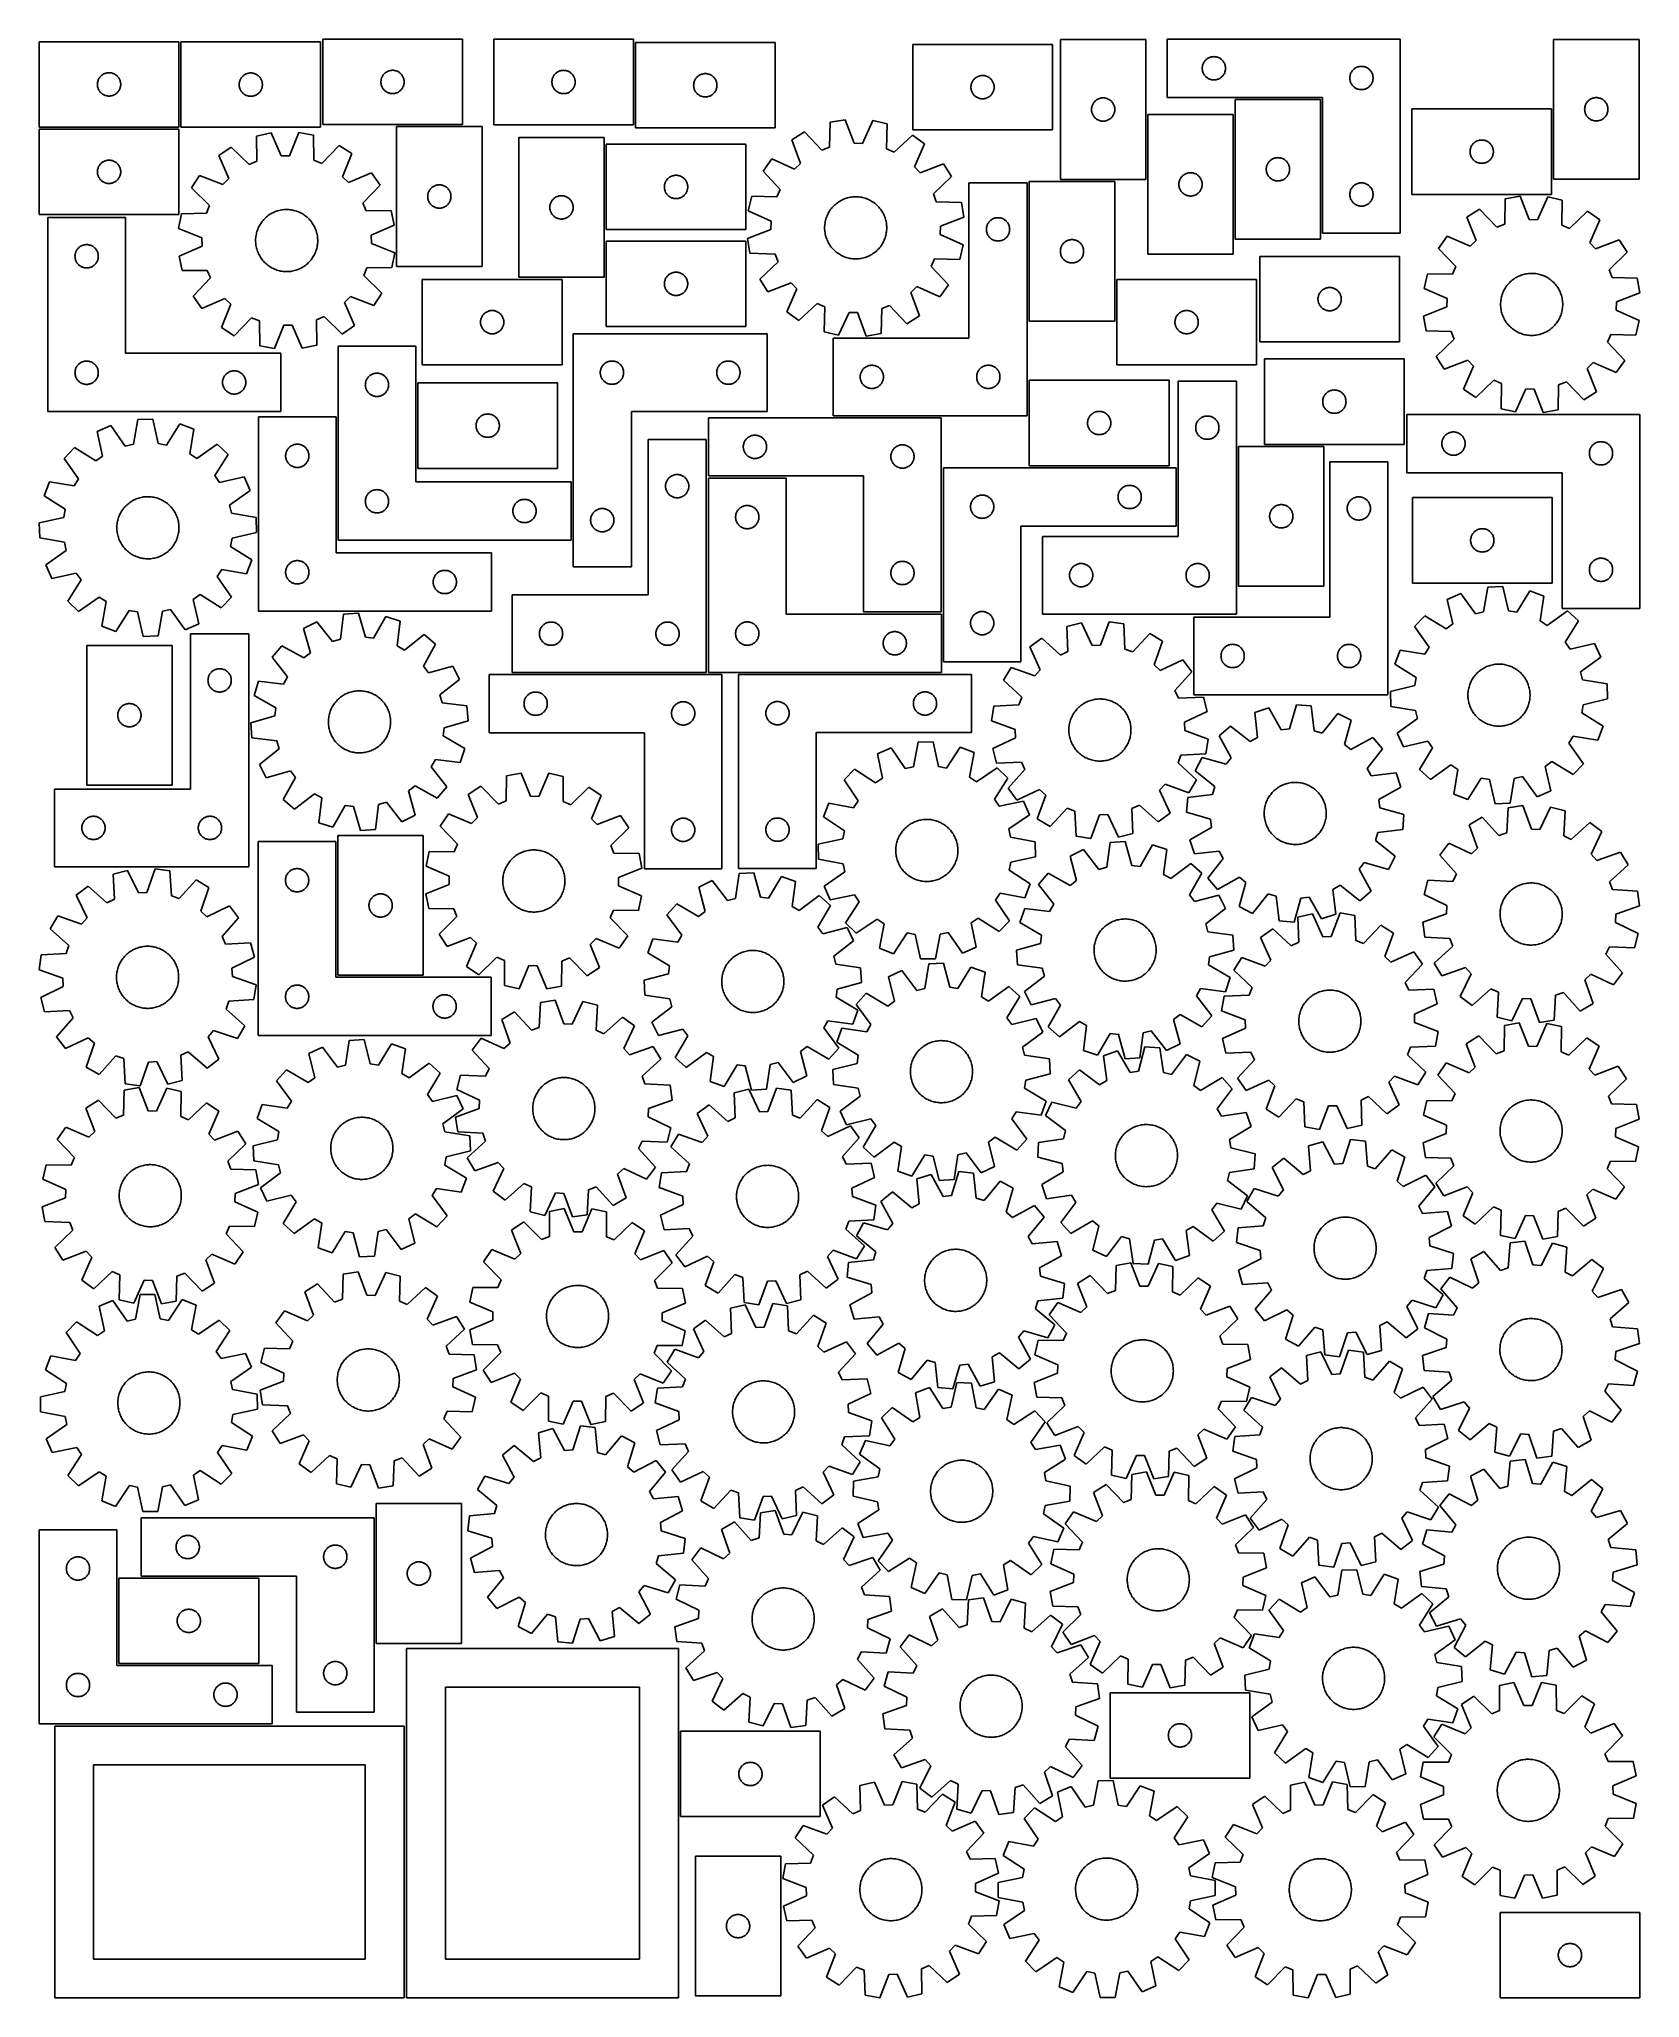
# Model space of a CAD drawing. Header units: millimetres. Extents: x 7 to 1243, y 7 to 1520.
import ezdxf

# ---------------------------------------------------------------- set-up
doc = ezdxf.new("R2010")
doc.units = ezdxf.units.MM
doc.layers.add('CUT', color=7, linetype='CONTINUOUS', true_color=0x000000)

msp = doc.modelspace()

# ---------------------------------------------------------------- linework, layer by layer
at = {"layer": 'CUT'}
for p, q in [((114.516934, 1518.094761), (6.516934, 1518.094761)), ((6.516934, 1518.094761), (6.516934, 1452.094761)), ((114.516934, 1452.094761), (114.516934, 1518.094761)), ((224.028655, 1517.93802), (116.028655, 1517.93802)), ((116.028655, 1517.93802), (116.028655, 1451.93802)), ((224.028655, 1451.93802), (224.028655, 1517.93802)), ((333.596646, 1520.007847), (225.596646, 1520.007847)), ((225.596646, 1520.007847), (225.596646, 1454.007847)), ((333.596646, 1454.007847), (333.596646, 1520.007847)), ((465.757657, 1519.974156), (357.757657, 1519.974156)), ((357.757657, 1519.974156), (357.757657, 1453.974156)), ((465.757657, 1453.974156), (465.757657, 1519.974156)), ((575.285611, 1517.424595), (467.285611, 1517.424595)), ((467.285611, 1517.424595), (467.285611, 1451.424595)), ((575.285611, 1451.424595), (575.285611, 1517.424595)), ((789.545132, 1515.963169), (681.545132, 1515.963169)), ((681.545132, 1515.963169), (681.545132, 1449.963169)), ((789.545132, 1449.963169), (789.545132, 1515.963169)), ((795.728662, 1519.708769), (795.728662, 1411.708769)), ((861.728662, 1519.708769), (795.728662, 1519.708769)), ((861.728662, 1411.708769), (861.728662, 1519.708769)), ((1058.335491, 1520.049595), (878.335491, 1520.049595)), ((878.335491, 1520.049595), (878.335491, 1475.049595)), ((1058.335491, 1370.049595), (1058.335491, 1520.049595)), ((1176.84377, 1519.874297), (1176.84377, 1411.874297)), ((1242.84377, 1519.874297), (1176.84377, 1519.874297)), ((1242.84377, 1411.874297), (1242.84377, 1519.874297)), ((905.354761, 1498.138224), (905.412487, 1498.724331)), ((905.412487, 1498.724331), (905.508423, 1499.305408)), ((905.508423, 1499.305408), (905.642159, 1499.878967)), ((905.642159, 1499.878967), (905.81312, 1500.442551)), ((905.81312, 1500.442551), (906.020575, 1500.993746)), ((906.020575, 1500.993746), (906.263636, 1501.530194)), ((906.263636, 1501.530194), (906.541262, 1502.049595)), ((906.541262, 1502.049595), (906.852264, 1502.549728)), ((906.852264, 1502.549728), (907.195311, 1503.028448)), ((907.195311, 1503.028448), (907.568933, 1503.483708)), ((907.568933, 1503.483708), (907.97153, 1503.913556)), ((907.97153, 1503.913556), (908.401379, 1504.316154)), ((908.401379, 1504.316154), (908.856638, 1504.689776)), ((908.856638, 1504.689776), (909.335359, 1505.032822)), ((909.335359, 1505.032822), (909.835491, 1505.343824)), ((909.835491, 1505.343824), (910.354893, 1505.62145)), ((910.354893, 1505.62145), (910.89134, 1505.864511)), ((910.89134, 1505.864511), (911.442536, 1506.071967)), ((911.442536, 1506.071967), (912.00612, 1506.242928)), ((912.00612, 1506.242928), (912.579678, 1506.376663)), ((912.579678, 1506.376663), (913.160755, 1506.472599)), ((913.160755, 1506.472599), (913.746863, 1506.530326)), ((913.746863, 1506.530326), (914.335491, 1506.549595)), ((914.335491, 1506.549595), (914.924119, 1506.530326)), ((914.924119, 1506.530326), (915.510227, 1506.472599)), ((915.510227, 1506.472599), (916.091304, 1506.376663)), ((916.091304, 1506.376663), (916.664862, 1506.242928)), ((916.664862, 1506.242928), (917.228446, 1506.071967)), ((917.228446, 1506.071967), (917.779642, 1505.864511)), ((917.779642, 1505.864511), (918.316089, 1505.62145)), ((918.316089, 1505.62145), (918.835491, 1505.343824)), ((918.835491, 1505.343824), (919.335623, 1505.032822)), ((919.335623, 1505.032822), (919.814344, 1504.689776)), ((919.814344, 1504.689776), (920.269603, 1504.316154)), ((920.269603, 1504.316154), (920.699452, 1503.913556)), ((920.699452, 1503.913556), (921.102049, 1503.483708)), ((921.102049, 1503.483708), (921.475671, 1503.028448)), ((921.475671, 1503.028448), (921.818717, 1502.549728)), ((921.818717, 1502.549728), (922.12972, 1502.049595)), ((922.12972, 1502.049595), (922.407346, 1501.530194)), ((922.407346, 1501.530194), (922.650407, 1500.993746)), ((922.650407, 1500.993746), (922.857862, 1500.442551)), ((922.857862, 1500.442551), (923.028823, 1499.878967)), ((923.028823, 1499.878967), (923.162559, 1499.305408)), ((923.162559, 1499.305408), (923.258495, 1498.724331)), ((923.258495, 1498.724331), (923.316221, 1498.138224)), ((1024.89134, 1498.364511), (1025.442536, 1498.571967)), ((1025.442536, 1498.571967), (1026.00612, 1498.742928)), ((1026.00612, 1498.742928), (1026.579678, 1498.876663)), ((1026.579678, 1498.876663), (1027.160755, 1498.972599)), ((1027.160755, 1498.972599), (1027.746863, 1499.030326)), ((1027.746863, 1499.030326), (1028.335491, 1499.049595)), ((1028.335491, 1499.049595), (1028.924119, 1499.030326)), ((1028.924119, 1499.030326), (1029.510227, 1498.972599)), ((1029.510227, 1498.972599), (1030.091304, 1498.876663)), ((1030.091304, 1498.876663), (1030.664862, 1498.742928)), ((1030.664862, 1498.742928), (1031.228446, 1498.571967)), ((1031.228446, 1498.571967), (1031.779642, 1498.364511)), ((51.516934, 1485.094761), (51.536204, 1485.683389)), ((51.536204, 1484.506133), (51.516934, 1485.094761)), ((51.536204, 1485.683389), (51.59393, 1486.269497)), ((51.59393, 1483.920025), (51.536204, 1484.506133)), ((51.59393, 1486.269497), (51.689867, 1486.850574)), ((51.689867, 1483.338948), (51.59393, 1483.920025)), ((51.689867, 1486.850574), (51.823602, 1487.424132)), ((51.823602, 1482.76539), (51.689867, 1483.338948)), ((51.823602, 1487.424132), (51.994563, 1487.987716)), ((51.994563, 1487.987716), (52.202018, 1488.538912)), ((52.202018, 1488.538912), (52.44508, 1489.075359)), ((52.44508, 1489.075359), (52.722706, 1489.594761)), ((52.722706, 1489.594761), (53.033708, 1490.094893)), ((53.033708, 1490.094893), (53.376754, 1490.573614)), ((53.376754, 1490.573614), (53.750376, 1491.028873)), ((53.750376, 1491.028873), (54.152973, 1491.458722)), ((54.152973, 1491.458722), (54.582822, 1491.861319)), ((54.582822, 1491.861319), (55.038081, 1492.234941)), ((55.038081, 1492.234941), (55.516802, 1492.577988)), ((55.516802, 1492.577988), (56.016934, 1492.88899)), ((56.016934, 1492.88899), (56.536336, 1493.166616)), ((56.536336, 1493.166616), (57.072783, 1493.409677)), ((57.072783, 1493.409677), (57.623979, 1493.617132)), ((57.623979, 1493.617132), (58.187563, 1493.788093)), ((58.187563, 1493.788093), (58.761121, 1493.921829)), ((58.761121, 1493.921829), (59.342198, 1494.017765)), ((59.342198, 1494.017765), (59.928306, 1494.075491)), ((59.928306, 1494.075491), (60.516934, 1494.094761)), ((60.516934, 1494.094761), (61.105562, 1494.075491)), ((61.105562, 1494.075491), (61.69167, 1494.017765)), ((61.69167, 1494.017765), (62.272747, 1493.921829)), ((62.272747, 1493.921829), (62.846306, 1493.788093)), ((62.846306, 1493.788093), (63.409889, 1493.617132)), ((63.409889, 1493.617132), (63.961085, 1493.409677)), ((63.961085, 1493.409677), (64.497532, 1493.166616)), ((64.497532, 1493.166616), (65.016934, 1492.88899)), ((65.016934, 1492.88899), (65.517066, 1492.577988)), ((65.517066, 1492.577988), (65.995787, 1492.234941)), ((65.995787, 1492.234941), (66.451047, 1491.861319)), ((66.451047, 1491.861319), (66.880895, 1491.458722)), ((66.880895, 1491.458722), (67.283492, 1491.028873)), ((67.283492, 1491.028873), (67.657114, 1490.573614)), ((67.657114, 1490.573614), (68.000161, 1490.094893)), ((68.000161, 1490.094893), (68.311163, 1489.594761)), ((68.311163, 1489.594761), (68.588789, 1489.075359)), ((68.588789, 1489.075359), (68.83185, 1488.538912)), ((68.83185, 1488.538912), (69.039305, 1487.987716)), ((69.039305, 1487.987716), (69.210267, 1487.424132)), ((69.210267, 1487.424132), (69.344002, 1486.850574)), ((69.344002, 1483.338948), (69.210267, 1482.76539)), ((69.344002, 1486.850574), (69.439938, 1486.269497)), ((69.439938, 1483.920025), (69.344002, 1483.338948)), ((69.439938, 1486.269497), (69.497665, 1485.683389)), ((69.497665, 1484.506133), (69.439938, 1483.920025)), ((69.497665, 1485.683389), (69.516934, 1485.094761)), ((69.516934, 1485.094761), (69.497665, 1484.506133)), ((161.028655, 1484.93802), (161.047924, 1485.526648)), ((161.047924, 1484.349392), (161.028655, 1484.93802)), ((161.047924, 1485.526648), (161.105651, 1486.112755)), ((161.105651, 1483.763284), (161.047924, 1484.349392)), ((161.105651, 1486.112755), (161.201587, 1486.693833)), ((161.201587, 1483.182207), (161.105651, 1483.763284)), ((161.201587, 1486.693833), (161.335322, 1487.267391)), ((161.335322, 1487.267391), (161.506284, 1487.830975)), ((161.506284, 1487.830975), (161.713739, 1488.382171)), ((161.713739, 1488.382171), (161.9568, 1488.918618)), ((161.9568, 1488.918618), (162.234426, 1489.43802)), ((162.234426, 1489.43802), (162.545428, 1489.938152)), ((162.545428, 1489.938152), (162.888475, 1490.416873)), ((162.888475, 1490.416873), (163.262097, 1490.872132)), ((163.262097, 1490.872132), (163.664694, 1491.301981)), ((163.664694, 1491.301981), (164.094542, 1491.704578)), ((164.094542, 1491.704578), (164.549802, 1492.0782)), ((164.549802, 1492.0782), (165.028523, 1492.421246)), ((165.028523, 1492.421246), (165.528655, 1492.732248)), ((165.528655, 1492.732248), (166.048057, 1493.009874)), ((166.048057, 1493.009874), (166.584504, 1493.252936)), ((166.584504, 1493.252936), (167.1357, 1493.460391)), ((167.1357, 1493.460391), (167.699283, 1493.631352)), ((167.699283, 1493.631352), (168.272842, 1493.765087)), ((168.272842, 1493.765087), (168.853919, 1493.861024)), ((168.853919, 1493.861024), (169.440027, 1493.91875)), ((169.440027, 1493.91875), (170.028655, 1493.93802)), ((170.028655, 1493.93802), (170.617283, 1493.91875)), ((170.617283, 1493.91875), (171.203391, 1493.861024)), ((171.203391, 1493.861024), (171.784468, 1493.765087)), ((171.784468, 1493.765087), (172.358026, 1493.631352)), ((172.358026, 1493.631352), (172.92161, 1493.460391)), ((172.92161, 1493.460391), (173.472806, 1493.252936)), ((173.472806, 1493.252936), (174.009253, 1493.009874)), ((174.009253, 1493.009874), (174.528655, 1492.732248)), ((174.528655, 1492.732248), (175.028787, 1492.421246)), ((175.028787, 1492.421246), (175.507508, 1492.0782)), ((175.507508, 1492.0782), (175.962767, 1491.704578)), ((175.962767, 1491.704578), (176.392616, 1491.301981)), ((176.392616, 1491.301981), (176.795213, 1490.872132)), ((176.795213, 1490.872132), (177.168835, 1490.416873)), ((177.168835, 1490.416873), (177.511881, 1489.938152)), ((177.511881, 1489.938152), (177.822883, 1489.43802)), ((177.822883, 1489.43802), (178.100509, 1488.918618)), ((178.100509, 1488.918618), (178.343571, 1488.382171)), ((178.343571, 1488.382171), (178.551026, 1487.830975)), ((178.551026, 1487.830975), (178.721987, 1487.267391)), ((178.721987, 1487.267391), (178.855722, 1486.693833)), ((178.855722, 1486.693833), (178.951659, 1486.112755)), ((178.951659, 1483.763284), (178.855722, 1483.182207)), ((178.951659, 1486.112755), (179.009385, 1485.526648)), ((179.009385, 1484.349392), (178.951659, 1483.763284)), ((179.009385, 1485.526648), (179.028655, 1484.93802)), ((179.028655, 1484.93802), (179.009385, 1484.349392)), ((270.596646, 1487.007847), (270.615916, 1487.596475)), ((270.615916, 1486.419219), (270.596646, 1487.007847)), ((270.615916, 1487.596475), (270.673642, 1488.182583)), ((270.673642, 1485.833111), (270.615916, 1486.419219)), ((270.673642, 1488.182583), (270.769579, 1488.76366)), ((270.769579, 1485.252034), (270.673642, 1485.833111)), ((270.769579, 1488.76366), (270.903314, 1489.337218)), ((270.903314, 1484.678476), (270.769579, 1485.252034)), ((270.903314, 1489.337218), (271.074275, 1489.900802)), ((271.074275, 1484.114892), (270.903314, 1484.678476)), ((271.074275, 1489.900802), (271.28173, 1490.451998)), ((271.28173, 1483.563696), (271.074275, 1484.114892)), ((271.28173, 1490.451998), (271.524791, 1490.988445)), ((271.524791, 1483.027249), (271.28173, 1483.563696)), ((271.524791, 1490.988445), (271.802417, 1491.507847)), ((271.802417, 1491.507847), (272.11342, 1492.007979)), ((272.11342, 1492.007979), (272.456466, 1492.4867)), ((272.456466, 1492.4867), (272.830088, 1492.941959)), ((272.830088, 1492.941959), (273.232685, 1493.371808)), ((273.232685, 1493.371808), (273.662534, 1493.774405)), ((273.662534, 1493.774405), (274.117793, 1494.148027)), ((274.117793, 1494.148027), (274.596514, 1494.491073)), ((274.596514, 1494.491073), (275.096646, 1494.802076)), ((275.096646, 1494.802076), (275.616048, 1495.079702)), ((275.616048, 1495.079702), (276.152495, 1495.322763)), ((276.152495, 1495.322763), (276.703691, 1495.530218)), ((276.703691, 1495.530218), (277.267275, 1495.701179)), ((277.267275, 1495.701179), (277.840833, 1495.834915)), ((277.840833, 1495.834915), (278.42191, 1495.930851)), ((278.42191, 1495.930851), (279.008018, 1495.988577)), ((279.008018, 1495.988577), (279.596646, 1496.007847)), ((279.596646, 1496.007847), (280.185274, 1495.988577)), ((280.185274, 1495.988577), (280.771382, 1495.930851)), ((280.771382, 1495.930851), (281.352459, 1495.834915)), ((281.352459, 1495.834915), (281.926018, 1495.701179)), ((281.926018, 1495.701179), (282.489601, 1495.530218)), ((282.489601, 1495.530218), (283.040797, 1495.322763)), ((283.040797, 1495.322763), (283.577244, 1495.079702)), ((283.577244, 1495.079702), (284.096646, 1494.802076)), ((284.096646, 1494.802076), (284.596778, 1494.491073)), ((284.596778, 1494.491073), (285.075499, 1494.148027)), ((285.075499, 1494.148027), (285.530758, 1493.774405)), ((285.530758, 1493.774405), (285.960607, 1493.371808)), ((285.960607, 1493.371808), (286.363204, 1492.941959)), ((286.363204, 1492.941959), (286.736826, 1492.4867)), ((286.736826, 1492.4867), (287.079873, 1492.007979)), ((287.079873, 1492.007979), (287.390875, 1491.507847)), ((287.390875, 1491.507847), (287.668501, 1490.988445)), ((287.668501, 1490.988445), (287.911562, 1490.451998)), ((287.911562, 1483.563696), (287.668501, 1483.027249)), ((287.911562, 1490.451998), (288.119017, 1489.900802)), ((288.119017, 1484.114892), (287.911562, 1483.563696)), ((288.119017, 1489.900802), (288.289979, 1489.337218)), ((288.289979, 1484.678476), (288.119017, 1484.114892)), ((288.289979, 1489.337218), (288.423714, 1488.76366)), ((288.423714, 1485.252034), (288.289979, 1484.678476)), ((288.423714, 1488.76366), (288.51965, 1488.182583)), ((288.51965, 1485.833111), (288.423714, 1485.252034)), ((288.51965, 1488.182583), (288.577376, 1487.596475)), ((288.577376, 1486.419219), (288.51965, 1485.833111)), ((288.577376, 1487.596475), (288.596646, 1487.007847)), ((288.596646, 1487.007847), (288.577376, 1486.419219)), ((402.757657, 1486.974156), (402.776927, 1487.562784)), ((402.776927, 1486.385527), (402.757657, 1486.974156)), ((402.776927, 1487.562784), (402.834653, 1488.148891)), ((402.834653, 1485.79942), (402.776927, 1486.385527)), ((402.834653, 1488.148891), (402.930589, 1488.729968)), ((402.930589, 1485.218343), (402.834653, 1485.79942)), ((402.930589, 1488.729968), (403.064324, 1489.303527)), ((403.064324, 1484.644784), (402.930589, 1485.218343)), ((403.064324, 1489.303527), (403.235286, 1489.867111)), ((403.235286, 1484.0812), (403.064324, 1484.644784)), ((403.235286, 1489.867111), (403.442741, 1490.418306)), ((403.442741, 1483.530005), (403.235286, 1484.0812)), ((403.442741, 1490.418306), (403.685802, 1490.954754)), ((403.685802, 1482.993557), (403.442741, 1483.530005)), ((403.685802, 1490.954754), (403.963428, 1491.474156)), ((403.963428, 1491.474156), (404.27443, 1491.974288)), ((404.27443, 1491.974288), (404.617477, 1492.453008)), ((404.617477, 1492.453008), (404.991099, 1492.908268)), ((404.991099, 1492.908268), (405.393696, 1493.338117)), ((405.393696, 1493.338117), (405.823545, 1493.740714)), ((405.823545, 1493.740714), (406.278804, 1494.114336)), ((406.278804, 1494.114336), (406.757525, 1494.457382)), ((406.757525, 1494.457382), (407.257657, 1494.768384)), ((407.257657, 1494.768384), (407.777059, 1495.04601)), ((407.777059, 1495.04601), (408.313506, 1495.289071)), ((408.313506, 1495.289071), (408.864702, 1495.496527)), ((408.864702, 1495.496527), (409.428285, 1495.667488)), ((409.428285, 1495.667488), (410.001844, 1495.801223)), ((410.001844, 1495.801223), (410.582921, 1495.897159)), ((410.582921, 1495.897159), (411.169029, 1495.954886)), ((411.169029, 1495.954886), (411.757657, 1495.974156)), ((411.757657, 1495.974156), (412.346285, 1495.954886)), ((412.346285, 1495.954886), (412.932393, 1495.897159)), ((412.932393, 1495.897159), (413.51347, 1495.801223)), ((413.51347, 1495.801223), (414.087028, 1495.667488)), ((414.087028, 1495.667488), (414.650612, 1495.496527)), ((414.650612, 1495.496527), (415.201808, 1495.289071)), ((415.201808, 1495.289071), (415.738255, 1495.04601)), ((415.738255, 1495.04601), (416.257657, 1494.768384)), ((416.257657, 1494.768384), (416.757789, 1494.457382)), ((416.757789, 1494.457382), (417.23651, 1494.114336)), ((417.23651, 1494.114336), (417.691769, 1493.740714)), ((417.691769, 1493.740714), (418.121618, 1493.338117)), ((418.121618, 1493.338117), (418.524215, 1492.908268)), ((418.524215, 1492.908268), (418.897837, 1492.453008)), ((418.897837, 1492.453008), (419.240883, 1491.974288)), ((419.240883, 1491.974288), (419.551886, 1491.474156)), ((419.551886, 1491.474156), (419.829512, 1490.954754)), ((419.829512, 1490.954754), (420.072573, 1490.418306)), ((420.072573, 1483.530005), (419.829512, 1482.993557)), ((420.072573, 1490.418306), (420.280028, 1489.867111)), ((420.280028, 1484.0812), (420.072573, 1483.530005)), ((420.280028, 1489.867111), (420.450989, 1489.303527)), ((420.450989, 1484.644784), (420.280028, 1484.0812)), ((420.450989, 1489.303527), (420.584724, 1488.729968)), ((420.584724, 1485.218343), (420.450989, 1484.644784)), ((420.584724, 1488.729968), (420.680661, 1488.148891)), ((420.680661, 1485.79942), (420.584724, 1485.218343)), ((420.680661, 1488.148891), (420.738387, 1487.562784)), ((420.738387, 1486.385527), (420.680661, 1485.79942)), ((420.738387, 1487.562784), (420.757657, 1486.974156)), ((420.757657, 1486.974156), (420.738387, 1486.385527)), ((512.285611, 1484.424595), (512.304881, 1485.013223)), ((512.304881, 1483.835967), (512.285611, 1484.424595)), ((512.304881, 1485.013223), (512.362607, 1485.599331)), ((512.362607, 1483.249859), (512.304881, 1483.835967)), ((512.362607, 1485.599331), (512.458543, 1486.180408)), ((512.458543, 1486.180408), (512.592279, 1486.753966)), ((512.592279, 1486.753966), (512.76324, 1487.31755)), ((512.76324, 1487.31755), (512.970695, 1487.868746)), ((512.970695, 1487.868746), (513.213756, 1488.405193)), ((513.213756, 1488.405193), (513.491382, 1488.924595)), ((513.491382, 1488.924595), (513.802384, 1489.424727)), ((513.802384, 1489.424727), (514.145431, 1489.903448)), ((514.145431, 1489.903448), (514.519053, 1490.358707)), ((514.519053, 1490.358707), (514.92165, 1490.788556)), ((514.92165, 1490.788556), (515.351499, 1491.191153)), ((515.351499, 1491.191153), (515.806758, 1491.564775)), ((515.806758, 1491.564775), (516.285479, 1491.907822)), ((516.285479, 1491.907822), (516.785611, 1492.218824)), ((516.785611, 1492.218824), (517.305013, 1492.49645)), ((517.305013, 1492.49645), (517.84146, 1492.739511)), ((517.84146, 1492.739511), (518.392656, 1492.946966)), ((518.392656, 1492.946966), (518.95624, 1493.117927)), ((518.95624, 1493.117927), (519.529798, 1493.251663)), ((519.529798, 1493.251663), (520.110875, 1493.347599)), ((520.110875, 1493.347599), (520.696983, 1493.405325)), ((520.696983, 1493.405325), (521.285611, 1493.424595)), ((521.285611, 1493.424595), (521.874239, 1493.405325)), ((521.874239, 1493.405325), (522.460347, 1493.347599)), ((522.460347, 1493.347599), (523.041424, 1493.251663)), ((523.041424, 1493.251663), (523.614982, 1493.117927)), ((523.614982, 1493.117927), (524.178566, 1492.946966)), ((524.178566, 1492.946966), (524.729762, 1492.739511)), ((524.729762, 1492.739511), (525.266209, 1492.49645)), ((525.266209, 1492.49645), (525.785611, 1492.218824)), ((525.785611, 1492.218824), (526.285743, 1491.907822)), ((526.285743, 1491.907822), (526.764464, 1491.564775)), ((526.764464, 1491.564775), (527.219723, 1491.191153)), ((527.219723, 1491.191153), (527.649572, 1490.788556)), ((527.649572, 1490.788556), (528.052169, 1490.358707)), ((528.052169, 1490.358707), (528.425791, 1489.903448)), ((528.425791, 1489.903448), (528.768837, 1489.424727)), ((528.768837, 1489.424727), (529.07984, 1488.924595)), ((529.07984, 1488.924595), (529.357466, 1488.405193)), ((529.357466, 1488.405193), (529.600527, 1487.868746)), ((529.600527, 1487.868746), (529.807982, 1487.31755)), ((529.807982, 1487.31755), (529.978943, 1486.753966)), ((529.978943, 1486.753966), (530.112678, 1486.180408)), ((530.112678, 1486.180408), (530.208615, 1485.599331)), ((530.208615, 1485.599331), (530.266341, 1485.013223)), ((530.266341, 1483.835967), (530.208615, 1483.249859)), ((530.266341, 1485.013223), (530.285611, 1484.424595)), ((530.285611, 1484.424595), (530.266341, 1483.835967)), ((726.545132, 1482.963169), (726.564402, 1483.551797)), ((726.564402, 1483.551797), (726.622129, 1484.137905)), ((726.622129, 1484.137905), (726.718065, 1484.718982)), ((726.718065, 1484.718982), (726.8518, 1485.292541)), ((726.8518, 1485.292541), (727.022761, 1485.856124)), ((727.022761, 1485.856124), (727.230217, 1486.40732)), ((727.230217, 1486.40732), (727.473278, 1486.943767)), ((727.473278, 1486.943767), (727.750904, 1487.463169)), ((727.750904, 1487.463169), (728.061906, 1487.963301)), ((728.061906, 1487.963301), (728.404952, 1488.442022)), ((728.404952, 1488.442022), (728.778574, 1488.897282)), ((728.778574, 1488.897282), (729.181171, 1489.32713)), ((729.181171, 1489.32713), (729.61102, 1489.729728)), ((729.61102, 1489.729728), (730.06628, 1490.103349)), ((730.06628, 1490.103349), (730.545, 1490.446396)), ((730.545, 1490.446396), (731.045132, 1490.757398)), ((731.045132, 1490.757398), (731.564534, 1491.035024)), ((731.564534, 1491.035024), (732.100982, 1491.278085)), ((732.100982, 1491.278085), (732.652177, 1491.48554)), ((732.652177, 1491.48554), (733.215761, 1491.656502)), ((733.215761, 1491.656502), (733.78932, 1491.790237)), ((733.78932, 1491.790237), (734.370397, 1491.886173)), ((734.370397, 1491.886173), (734.956504, 1491.9439)), ((734.956504, 1491.9439), (735.545132, 1491.963169)), ((735.545132, 1491.963169), (736.133761, 1491.9439)), ((736.133761, 1491.9439), (736.719868, 1491.886173)), ((736.719868, 1491.886173), (737.300945, 1491.790237)), ((737.300945, 1491.790237), (737.874504, 1491.656502)), ((737.874504, 1491.656502), (738.438088, 1491.48554)), ((738.438088, 1491.48554), (738.989283, 1491.278085)), ((738.989283, 1491.278085), (739.525731, 1491.035024)), ((739.525731, 1491.035024), (740.045132, 1490.757398)), ((740.045132, 1490.757398), (740.545265, 1490.446396)), ((740.545265, 1490.446396), (741.023985, 1490.103349)), ((741.023985, 1490.103349), (741.479245, 1489.729728)), ((741.479245, 1489.729728), (741.909093, 1489.32713)), ((741.909093, 1489.32713), (742.311691, 1488.897282)), ((742.311691, 1488.897282), (742.685313, 1488.442022)), ((742.685313, 1488.442022), (743.028359, 1487.963301)), ((743.028359, 1487.963301), (743.339361, 1487.463169)), ((743.339361, 1487.463169), (743.616987, 1486.943767)), ((743.616987, 1486.943767), (743.860048, 1486.40732)), ((743.860048, 1486.40732), (744.067504, 1485.856124)), ((744.067504, 1485.856124), (744.238465, 1485.292541)), ((744.238465, 1485.292541), (744.3722, 1484.718982)), ((744.3722, 1484.718982), (744.468136, 1484.137905)), ((744.468136, 1484.137905), (744.525863, 1483.551797)), ((744.525863, 1483.551797), (744.545132, 1482.963169)), ((905.335491, 1497.549595), (905.354761, 1498.138224)), ((905.354761, 1496.960967), (905.335491, 1497.549595)), ((905.412487, 1496.37486), (905.354761, 1496.960967)), ((905.508423, 1495.793783), (905.412487, 1496.37486)), ((905.642159, 1495.220224), (905.508423, 1495.793783)), ((905.81312, 1494.65664), (905.642159, 1495.220224)), ((906.020575, 1494.105445), (905.81312, 1494.65664)), ((906.263636, 1493.568997), (906.020575, 1494.105445)), ((906.541262, 1493.049595), (906.263636, 1493.568997)), ((906.852264, 1492.549463), (906.541262, 1493.049595)), ((907.195311, 1492.070743), (906.852264, 1492.549463)), ((907.568933, 1491.615483), (907.195311, 1492.070743)), ((907.97153, 1491.185634), (907.568933, 1491.615483)), ((908.401379, 1490.783037), (907.97153, 1491.185634)), ((908.856638, 1490.409415), (908.401379, 1490.783037)), ((909.335359, 1490.066369), (908.856638, 1490.409415)), ((909.835491, 1489.755367), (909.335359, 1490.066369)), ((910.354893, 1489.477741), (909.835491, 1489.755367)), ((910.89134, 1489.23468), (910.354893, 1489.477741)), ((911.442536, 1489.027224), (910.89134, 1489.23468)), ((912.00612, 1488.856263), (911.442536, 1489.027224)), ((912.579678, 1488.722528), (912.00612, 1488.856263)), ((913.160755, 1488.626592), (912.579678, 1488.722528)), ((913.746863, 1488.568865), (913.160755, 1488.626592)), ((914.335491, 1488.549595), (913.746863, 1488.568865)), ((914.924119, 1488.568865), (914.335491, 1488.549595)), ((915.510227, 1488.626592), (914.924119, 1488.568865)), ((916.091304, 1488.722528), (915.510227, 1488.626592)), ((916.664862, 1488.856263), (916.091304, 1488.722528)), ((917.228446, 1489.027224), (916.664862, 1488.856263)), ((917.779642, 1489.23468), (917.228446, 1489.027224)), ((918.316089, 1489.477741), (917.779642, 1489.23468)), ((918.835491, 1489.755367), (918.316089, 1489.477741)), ((919.335623, 1490.066369), (918.835491, 1489.755367)), ((919.814344, 1490.409415), (919.335623, 1490.066369)), ((920.269603, 1490.783037), (919.814344, 1490.409415)), ((920.699452, 1491.185634), (920.269603, 1490.783037)), ((921.102049, 1491.615483), (920.699452, 1491.185634)), ((921.475671, 1492.070743), (921.102049, 1491.615483)), ((921.818717, 1492.549463), (921.475671, 1492.070743)), ((922.12972, 1493.049595), (921.818717, 1492.549463)), ((922.407346, 1493.568997), (922.12972, 1493.049595)), ((922.650407, 1494.105445), (922.407346, 1493.568997)), ((922.857862, 1494.65664), (922.650407, 1494.105445)), ((923.028823, 1495.220224), (922.857862, 1494.65664)), ((923.162559, 1495.793783), (923.028823, 1495.220224)), ((923.258495, 1496.37486), (923.162559, 1495.793783)), ((923.316221, 1496.960967), (923.258495, 1496.37486)), ((923.316221, 1498.138224), (923.335491, 1497.549595)), ((923.335491, 1497.549595), (923.316221, 1496.960967)), ((1019.335491, 1490.049595), (1019.354761, 1490.638224)), ((1019.354761, 1489.460967), (1019.335491, 1490.049595)), ((1019.354761, 1490.638224), (1019.412487, 1491.224331)), ((1019.412487, 1488.87486), (1019.354761, 1489.460967)), ((1019.412487, 1491.224331), (1019.508423, 1491.805408)), ((1019.508423, 1488.293783), (1019.412487, 1488.87486)), ((1019.508423, 1491.805408), (1019.642159, 1492.378967)), ((1019.642159, 1487.720224), (1019.508423, 1488.293783)), ((1019.642159, 1492.378967), (1019.81312, 1492.942551)), ((1019.81312, 1487.15664), (1019.642159, 1487.720224)), ((1019.81312, 1492.942551), (1020.020575, 1493.493746)), ((1020.020575, 1486.605445), (1019.81312, 1487.15664)), ((1020.020575, 1493.493746), (1020.263636, 1494.030194)), ((1020.263636, 1486.068997), (1020.020575, 1486.605445)), ((1020.263636, 1494.030194), (1020.541262, 1494.549595)), ((1020.541262, 1485.549595), (1020.263636, 1486.068997)), ((1020.541262, 1494.549595), (1020.852264, 1495.049728)), ((1020.852264, 1485.049463), (1020.541262, 1485.549595)), ((1020.852264, 1495.049728), (1021.195311, 1495.528448)), ((1021.195311, 1484.570743), (1020.852264, 1485.049463)), ((1021.195311, 1495.528448), (1021.568933, 1495.983708)), ((1021.568933, 1484.115483), (1021.195311, 1484.570743)), ((1021.568933, 1495.983708), (1021.97153, 1496.413556)), ((1021.97153, 1483.685634), (1021.568933, 1484.115483)), ((1021.97153, 1496.413556), (1022.401379, 1496.816154)), ((1022.401379, 1483.283037), (1021.97153, 1483.685634)), ((1022.401379, 1496.816154), (1022.856638, 1497.189776)), ((1022.856638, 1482.909415), (1022.401379, 1483.283037)), ((1022.856638, 1497.189776), (1023.335359, 1497.532822)), ((1023.335359, 1497.532822), (1023.835491, 1497.843824)), ((1023.835491, 1497.843824), (1024.354893, 1498.12145)), ((1024.354893, 1498.12145), (1024.89134, 1498.364511)), ((1031.779642, 1498.364511), (1032.316089, 1498.12145)), ((1032.316089, 1498.12145), (1032.835491, 1497.843824)), ((1032.835491, 1497.843824), (1033.335623, 1497.532822)), ((1033.335623, 1497.532822), (1033.814344, 1497.189776)), ((1033.814344, 1497.189776), (1034.269603, 1496.816154)), ((1034.269603, 1483.283037), (1033.814344, 1482.909415)), ((1034.269603, 1496.816154), (1034.699452, 1496.413556)), ((1034.699452, 1483.685634), (1034.269603, 1483.283037)), ((1034.699452, 1496.413556), (1035.102049, 1495.983708)), ((1035.102049, 1484.115483), (1034.699452, 1483.685634)), ((1035.102049, 1495.983708), (1035.475671, 1495.528448)), ((1035.475671, 1484.570743), (1035.102049, 1484.115483)), ((1035.475671, 1495.528448), (1035.818717, 1495.049728)), ((1035.818717, 1485.049463), (1035.475671, 1484.570743)), ((1035.818717, 1495.049728), (1036.12972, 1494.549595)), ((1036.12972, 1485.549595), (1035.818717, 1485.049463)), ((1036.12972, 1494.549595), (1036.407346, 1494.030194)), ((1036.407346, 1486.068997), (1036.12972, 1485.549595)), ((1036.407346, 1494.030194), (1036.650407, 1493.493746)), ((1036.650407, 1486.605445), (1036.407346, 1486.068997)), ((1036.650407, 1493.493746), (1036.857862, 1492.942551)), ((1036.857862, 1487.15664), (1036.650407, 1486.605445)), ((1036.857862, 1492.942551), (1037.028823, 1492.378967)), ((1037.028823, 1487.720224), (1036.857862, 1487.15664)), ((1037.028823, 1492.378967), (1037.162559, 1491.805408)), ((1037.162559, 1488.293783), (1037.028823, 1487.720224)), ((1037.162559, 1491.805408), (1037.258495, 1491.224331)), ((1037.258495, 1488.87486), (1037.162559, 1488.293783)), ((1037.258495, 1491.224331), (1037.316221, 1490.638224)), ((1037.316221, 1489.460967), (1037.258495, 1488.87486)), ((1037.316221, 1490.638224), (1037.335491, 1490.049595)), ((1037.335491, 1490.049595), (1037.316221, 1489.460967)), ((51.994563, 1482.201806), (51.823602, 1482.76539)), ((52.202018, 1481.65061), (51.994563, 1482.201806)), ((52.44508, 1481.114163), (52.202018, 1481.65061)), ((52.722706, 1480.594761), (52.44508, 1481.114163)), ((53.033708, 1480.094629), (52.722706, 1480.594761)), ((53.376754, 1479.615908), (53.033708, 1480.094629)), ((53.750376, 1479.160649), (53.376754, 1479.615908)), ((54.152973, 1478.7308), (53.750376, 1479.160649)), ((54.582822, 1478.328203), (54.152973, 1478.7308)), ((55.038081, 1477.954581), (54.582822, 1478.328203)), ((55.516802, 1477.611535), (55.038081, 1477.954581)), ((56.016934, 1477.300532), (55.516802, 1477.611535)), ((56.536336, 1477.022906), (56.016934, 1477.300532)), ((57.072783, 1476.779845), (56.536336, 1477.022906)), ((57.623979, 1476.57239), (57.072783, 1476.779845)), ((58.187563, 1476.401429), (57.623979, 1476.57239)), ((58.761121, 1476.267694), (58.187563, 1476.401429)), ((59.342198, 1476.171757), (58.761121, 1476.267694)), ((59.928306, 1476.114031), (59.342198, 1476.171757)), ((60.516934, 1476.094761), (59.928306, 1476.114031)), ((61.105562, 1476.114031), (60.516934, 1476.094761)), ((61.69167, 1476.171757), (61.105562, 1476.114031)), ((62.272747, 1476.267694), (61.69167, 1476.171757)), ((62.846306, 1476.401429), (62.272747, 1476.267694)), ((63.409889, 1476.57239), (62.846306, 1476.401429)), ((63.961085, 1476.779845), (63.409889, 1476.57239)), ((64.497532, 1477.022906), (63.961085, 1476.779845)), ((65.016934, 1477.300532), (64.497532, 1477.022906)), ((65.517066, 1477.611535), (65.016934, 1477.300532)), ((65.995787, 1477.954581), (65.517066, 1477.611535)), ((66.451047, 1478.328203), (65.995787, 1477.954581)), ((66.880895, 1478.7308), (66.451047, 1478.328203)), ((67.283492, 1479.160649), (66.880895, 1478.7308)), ((67.657114, 1479.615908), (67.283492, 1479.160649)), ((68.000161, 1480.094629), (67.657114, 1479.615908)), ((68.311163, 1480.594761), (68.000161, 1480.094629)), ((68.588789, 1481.114163), (68.311163, 1480.594761)), ((68.83185, 1481.65061), (68.588789, 1481.114163)), ((69.039305, 1482.201806), (68.83185, 1481.65061)), ((69.210267, 1482.76539), (69.039305, 1482.201806)), ((161.335322, 1482.608648), (161.201587, 1483.182207)), ((161.506284, 1482.045065), (161.335322, 1482.608648)), ((161.713739, 1481.493869), (161.506284, 1482.045065)), ((161.9568, 1480.957422), (161.713739, 1481.493869)), ((162.234426, 1480.43802), (161.9568, 1480.957422)), ((162.545428, 1479.937888), (162.234426, 1480.43802)), ((162.888475, 1479.459167), (162.545428, 1479.937888)), ((163.262097, 1479.003907), (162.888475, 1479.459167)), ((163.664694, 1478.574059), (163.262097, 1479.003907)), ((164.094542, 1478.171461), (163.664694, 1478.574059)), ((164.549802, 1477.79784), (164.094542, 1478.171461)), ((165.028523, 1477.454793), (164.549802, 1477.79784)), ((165.528655, 1477.143791), (165.028523, 1477.454793)), ((166.048057, 1476.866165), (165.528655, 1477.143791)), ((166.584504, 1476.623104), (166.048057, 1476.866165)), ((167.1357, 1476.415649), (166.584504, 1476.623104)), ((167.699283, 1476.244687), (167.1357, 1476.415649)), ((168.272842, 1476.110952), (167.699283, 1476.244687)), ((168.853919, 1476.015016), (168.272842, 1476.110952)), ((169.440027, 1475.957289), (168.853919, 1476.015016)), ((170.028655, 1475.93802), (169.440027, 1475.957289)), ((170.617283, 1475.957289), (170.028655, 1475.93802)), ((171.203391, 1476.015016), (170.617283, 1475.957289)), ((171.784468, 1476.110952), (171.203391, 1476.015016)), ((172.358026, 1476.244687), (171.784468, 1476.110952)), ((172.92161, 1476.415649), (172.358026, 1476.244687)), ((173.472806, 1476.623104), (172.92161, 1476.415649)), ((174.009253, 1476.866165), (173.472806, 1476.623104)), ((174.528655, 1477.143791), (174.009253, 1476.866165)), ((175.028787, 1477.454793), (174.528655, 1477.143791)), ((175.507508, 1477.79784), (175.028787, 1477.454793)), ((175.962767, 1478.171461), (175.507508, 1477.79784)), ((176.392616, 1478.574059), (175.962767, 1478.171461)), ((176.795213, 1479.003907), (176.392616, 1478.574059)), ((177.168835, 1479.459167), (176.795213, 1479.003907)), ((177.511881, 1479.937888), (177.168835, 1479.459167)), ((177.822883, 1480.43802), (177.511881, 1479.937888)), ((178.100509, 1480.957422), (177.822883, 1480.43802)), ((178.343571, 1481.493869), (178.100509, 1480.957422)), ((178.551026, 1482.045065), (178.343571, 1481.493869)), ((178.721987, 1482.608648), (178.551026, 1482.045065)), ((178.855722, 1483.182207), (178.721987, 1482.608648)), ((271.802417, 1482.507847), (271.524791, 1483.027249)), ((272.11342, 1482.007715), (271.802417, 1482.507847)), ((272.456466, 1481.528994), (272.11342, 1482.007715)), ((272.830088, 1481.073735), (272.456466, 1481.528994)), ((273.232685, 1480.643886), (272.830088, 1481.073735)), ((273.662534, 1480.241289), (273.232685, 1480.643886)), ((274.117793, 1479.867667), (273.662534, 1480.241289)), ((274.596514, 1479.52462), (274.117793, 1479.867667)), ((275.096646, 1479.213618), (274.596514, 1479.52462)), ((275.616048, 1478.935992), (275.096646, 1479.213618)), ((276.152495, 1478.692931), (275.616048, 1478.935992)), ((276.703691, 1478.485476), (276.152495, 1478.692931)), ((277.267275, 1478.314515), (276.703691, 1478.485476)), ((277.840833, 1478.180779), (277.267275, 1478.314515)), ((278.42191, 1478.084843), (277.840833, 1478.180779)), ((279.008018, 1478.027117), (278.42191, 1478.084843)), ((279.596646, 1478.007847), (279.008018, 1478.027117)), ((280.185274, 1478.027117), (279.596646, 1478.007847)), ((280.771382, 1478.084843), (280.185274, 1478.027117)), ((281.352459, 1478.180779), (280.771382, 1478.084843)), ((281.926018, 1478.314515), (281.352459, 1478.180779)), ((282.489601, 1478.485476), (281.926018, 1478.314515)), ((283.040797, 1478.692931), (282.489601, 1478.485476)), ((283.577244, 1478.935992), (283.040797, 1478.692931)), ((284.096646, 1479.213618), (283.577244, 1478.935992)), ((284.596778, 1479.52462), (284.096646, 1479.213618)), ((285.075499, 1479.867667), (284.596778, 1479.52462)), ((285.530758, 1480.241289), (285.075499, 1479.867667)), ((285.960607, 1480.643886), (285.530758, 1480.241289)), ((286.363204, 1481.073735), (285.960607, 1480.643886)), ((286.736826, 1481.528994), (286.363204, 1481.073735)), ((287.079873, 1482.007715), (286.736826, 1481.528994)), ((287.390875, 1482.507847), (287.079873, 1482.007715)), ((287.668501, 1483.027249), (287.390875, 1482.507847)), ((403.963428, 1482.474156), (403.685802, 1482.993557)), ((404.27443, 1481.974023), (403.963428, 1482.474156)), ((404.617477, 1481.495303), (404.27443, 1481.974023)), ((404.991099, 1481.040043), (404.617477, 1481.495303)), ((405.393696, 1480.610195), (404.991099, 1481.040043)), ((405.823545, 1480.207597), (405.393696, 1480.610195)), ((406.278804, 1479.833976), (405.823545, 1480.207597)), ((406.757525, 1479.490929), (406.278804, 1479.833976)), ((407.257657, 1479.179927), (406.757525, 1479.490929)), ((407.777059, 1478.902301), (407.257657, 1479.179927)), ((408.313506, 1478.65924), (407.777059, 1478.902301)), ((408.864702, 1478.451784), (408.313506, 1478.65924)), ((409.428285, 1478.280823), (408.864702, 1478.451784)), ((410.001844, 1478.147088), (409.428285, 1478.280823)), ((410.582921, 1478.051152), (410.001844, 1478.147088)), ((411.169029, 1477.993425), (410.582921, 1478.051152)), ((411.757657, 1477.974156), (411.169029, 1477.993425)), ((412.346285, 1477.993425), (411.757657, 1477.974156)), ((412.932393, 1478.051152), (412.346285, 1477.993425)), ((413.51347, 1478.147088), (412.932393, 1478.051152)), ((414.087028, 1478.280823), (413.51347, 1478.147088)), ((414.650612, 1478.451784), (414.087028, 1478.280823)), ((415.201808, 1478.65924), (414.650612, 1478.451784)), ((415.738255, 1478.902301), (415.201808, 1478.65924)), ((416.257657, 1479.179927), (415.738255, 1478.902301)), ((416.757789, 1479.490929), (416.257657, 1479.179927)), ((417.23651, 1479.833976), (416.757789, 1479.490929)), ((417.691769, 1480.207597), (417.23651, 1479.833976)), ((418.121618, 1480.610195), (417.691769, 1480.207597)), ((418.524215, 1481.040043), (418.121618, 1480.610195)), ((418.897837, 1481.495303), (418.524215, 1481.040043)), ((419.240883, 1481.974023), (418.897837, 1481.495303)), ((419.551886, 1482.474156), (419.240883, 1481.974023)), ((419.829512, 1482.993557), (419.551886, 1482.474156)), ((512.458543, 1482.668782), (512.362607, 1483.249859)), ((512.592279, 1482.095224), (512.458543, 1482.668782)), ((512.76324, 1481.53164), (512.592279, 1482.095224)), ((512.970695, 1480.980444), (512.76324, 1481.53164)), ((513.213756, 1480.443997), (512.970695, 1480.980444)), ((513.491382, 1479.924595), (513.213756, 1480.443997)), ((513.802384, 1479.424463), (513.491382, 1479.924595)), ((514.145431, 1478.945742), (513.802384, 1479.424463)), ((514.519053, 1478.490483), (514.145431, 1478.945742)), ((514.92165, 1478.060634), (514.519053, 1478.490483)), ((515.351499, 1477.658037), (514.92165, 1478.060634)), ((515.806758, 1477.284415), (515.351499, 1477.658037)), ((516.285479, 1476.941369), (515.806758, 1477.284415)), ((516.785611, 1476.630366), (516.285479, 1476.941369)), ((517.305013, 1476.35274), (516.785611, 1476.630366)), ((517.84146, 1476.109679), (517.305013, 1476.35274)), ((518.392656, 1475.902224), (517.84146, 1476.109679)), ((518.95624, 1475.731263), (518.392656, 1475.902224)), ((519.529798, 1475.597528), (518.95624, 1475.731263)), ((520.110875, 1475.501591), (519.529798, 1475.597528)), ((520.696983, 1475.443865), (520.110875, 1475.501591)), ((521.285611, 1475.424595), (520.696983, 1475.443865)), ((521.874239, 1475.443865), (521.285611, 1475.424595)), ((522.460347, 1475.501591), (521.874239, 1475.443865)), ((523.041424, 1475.597528), (522.460347, 1475.501591)), ((523.614982, 1475.731263), (523.041424, 1475.597528)), ((524.178566, 1475.902224), (523.614982, 1475.731263)), ((524.729762, 1476.109679), (524.178566, 1475.902224)), ((525.266209, 1476.35274), (524.729762, 1476.109679)), ((525.785611, 1476.630366), (525.266209, 1476.35274)), ((526.285743, 1476.941369), (525.785611, 1476.630366)), ((526.764464, 1477.284415), (526.285743, 1476.941369)), ((527.219723, 1477.658037), (526.764464, 1477.284415)), ((527.649572, 1478.060634), (527.219723, 1477.658037)), ((528.052169, 1478.490483), (527.649572, 1478.060634)), ((528.425791, 1478.945742), (528.052169, 1478.490483)), ((528.768837, 1479.424463), (528.425791, 1478.945742)), ((529.07984, 1479.924595), (528.768837, 1479.424463)), ((529.357466, 1480.443997), (529.07984, 1479.924595)), ((529.600527, 1480.980444), (529.357466, 1480.443997)), ((529.807982, 1481.53164), (529.600527, 1480.980444)), ((529.978943, 1482.095224), (529.807982, 1481.53164)), ((530.112678, 1482.668782), (529.978943, 1482.095224)), ((530.208615, 1483.249859), (530.112678, 1482.668782)), ((726.564402, 1482.374541), (726.545132, 1482.963169)), ((726.622129, 1481.788434), (726.564402, 1482.374541)), ((726.718065, 1481.207356), (726.622129, 1481.788434)), ((726.8518, 1480.633798), (726.718065, 1481.207356)), ((727.022761, 1480.070214), (726.8518, 1480.633798)), ((727.230217, 1479.519018), (727.022761, 1480.070214)), ((727.473278, 1478.982571), (727.230217, 1479.519018)), ((727.750904, 1478.463169), (727.473278, 1478.982571)), ((728.061906, 1477.963037), (727.750904, 1478.463169)), ((728.404952, 1477.484316), (728.061906, 1477.963037)), ((728.778574, 1477.029057), (728.404952, 1477.484316)), ((729.181171, 1476.599208), (728.778574, 1477.029057)), ((729.61102, 1476.196611), (729.181171, 1476.599208)), ((730.06628, 1475.822989), (729.61102, 1476.196611)), ((730.545, 1475.479943), (730.06628, 1475.822989)), ((731.045132, 1475.168941), (730.545, 1475.479943)), ((731.564534, 1474.891315), (731.045132, 1475.168941)), ((732.100982, 1474.648253), (731.564534, 1474.891315)), ((732.652177, 1474.440798), (732.100982, 1474.648253)), ((733.215761, 1474.269837), (732.652177, 1474.440798)), ((733.78932, 1474.136102), (733.215761, 1474.269837)), ((734.370397, 1474.040165), (733.78932, 1474.136102)), ((734.956504, 1473.982439), (734.370397, 1474.040165)), ((735.545132, 1473.963169), (734.956504, 1473.982439)), ((736.133761, 1473.982439), (735.545132, 1473.963169)), ((736.719868, 1474.040165), (736.133761, 1473.982439)), ((737.300945, 1474.136102), (736.719868, 1474.040165)), ((737.874504, 1474.269837), (737.300945, 1474.136102)), ((738.438088, 1474.440798), (737.874504, 1474.269837)), ((738.989283, 1474.648253), (738.438088, 1474.440798)), ((739.525731, 1474.891315), (738.989283, 1474.648253)), ((740.045132, 1475.168941), (739.525731, 1474.891315)), ((740.545265, 1475.479943), (740.045132, 1475.168941)), ((741.023985, 1475.822989), (740.545265, 1475.479943)), ((741.479245, 1476.196611), (741.023985, 1475.822989)), ((741.909093, 1476.599208), (741.479245, 1476.196611)), ((742.311691, 1477.029057), (741.909093, 1476.599208)), ((742.685313, 1477.484316), (742.311691, 1477.029057)), ((743.028359, 1477.963037), (742.685313, 1477.484316)), ((743.339361, 1478.463169), (743.028359, 1477.963037)), ((743.616987, 1478.982571), (743.339361, 1478.463169)), ((743.860048, 1479.519018), (743.616987, 1478.982571)), ((744.067504, 1480.070214), (743.860048, 1479.519018)), ((744.238465, 1480.633798), (744.067504, 1480.070214)), ((744.3722, 1481.207356), (744.238465, 1480.633798)), ((744.468136, 1481.788434), (744.3722, 1481.207356)), ((744.525863, 1482.374541), (744.468136, 1481.788434)), ((744.545132, 1482.963169), (744.525863, 1482.374541)), ((820.035329, 1468.038141), (820.206291, 1468.601725)), ((820.206291, 1468.601725), (820.413746, 1469.15292)), ((820.413746, 1469.15292), (820.656807, 1469.689368)), ((820.656807, 1469.689368), (820.934433, 1470.208769)), ((820.934433, 1470.208769), (821.245435, 1470.708902)), ((821.245435, 1470.708902), (821.588482, 1471.187622)), ((821.588482, 1471.187622), (821.962104, 1471.642882)), ((821.962104, 1471.642882), (822.364701, 1472.07273)), ((822.364701, 1472.07273), (822.79455, 1472.475328)), ((822.79455, 1472.475328), (823.249809, 1472.84895)), ((823.249809, 1472.84895), (823.72853, 1473.191996)), ((823.72853, 1473.191996), (824.228662, 1473.502998)), ((824.228662, 1473.502998), (824.748064, 1473.780624)), ((824.748064, 1473.780624), (825.284511, 1474.023685)), ((825.284511, 1474.023685), (825.835707, 1474.231141)), ((825.835707, 1474.231141), (826.39929, 1474.402102)), ((826.39929, 1474.402102), (826.972849, 1474.535837)), ((826.972849, 1474.535837), (827.553926, 1474.631773)), ((827.553926, 1474.631773), (828.140034, 1474.6895)), ((828.140034, 1474.6895), (828.728662, 1474.708769)), ((828.728662, 1474.708769), (829.31729, 1474.6895)), ((829.31729, 1474.6895), (829.903398, 1474.631773)), ((829.903398, 1474.631773), (830.484475, 1474.535837)), ((830.484475, 1474.535837), (831.058033, 1474.402102)), ((831.058033, 1474.402102), (831.621617, 1474.231141)), ((831.621617, 1474.231141), (832.172813, 1474.023685)), ((832.172813, 1474.023685), (832.70926, 1473.780624)), ((832.70926, 1473.780624), (833.228662, 1473.502998)), ((833.228662, 1473.502998), (833.728794, 1473.191996)), ((833.728794, 1473.191996), (834.207515, 1472.84895)), ((834.207515, 1472.84895), (834.662774, 1472.475328)), ((834.662774, 1472.475328), (835.092623, 1472.07273)), ((835.092623, 1472.07273), (835.49522, 1471.642882)), ((835.49522, 1471.642882), (835.868842, 1471.187622)), ((835.868842, 1471.187622), (836.211888, 1470.708902)), ((836.211888, 1470.708902), (836.522891, 1470.208769)), ((836.522891, 1470.208769), (836.800517, 1469.689368)), ((836.800517, 1469.689368), (837.043578, 1469.15292)), ((837.043578, 1469.15292), (837.251033, 1468.601725)), ((837.251033, 1468.601725), (837.421994, 1468.038141)), ((878.335491, 1475.049595), (998.335491, 1475.049595)), ((996.796721, 1473.500032), (930.796721, 1473.500032)), ((930.796721, 1473.500032), (930.796721, 1365.500032)), ((996.796721, 1365.500032), (996.796721, 1473.500032)), ((998.335491, 1475.049595), (998.335491, 1370.049595)), ((1023.335359, 1482.566369), (1022.856638, 1482.909415)), ((1023.835491, 1482.255367), (1023.335359, 1482.566369)), ((1024.354893, 1481.977741), (1023.835491, 1482.255367)), ((1024.89134, 1481.73468), (1024.354893, 1481.977741)), ((1025.442536, 1481.527224), (1024.89134, 1481.73468)), ((1026.00612, 1481.356263), (1025.442536, 1481.527224)), ((1026.579678, 1481.222528), (1026.00612, 1481.356263)), ((1027.160755, 1481.126592), (1026.579678, 1481.222528)), ((1027.746863, 1481.068865), (1027.160755, 1481.126592)), ((1028.335491, 1481.049595), (1027.746863, 1481.068865)), ((1028.924119, 1481.068865), (1028.335491, 1481.049595)), ((1029.510227, 1481.126592), (1028.924119, 1481.068865)), ((1030.091304, 1481.222528), (1029.510227, 1481.126592)), ((1030.664862, 1481.356263), (1030.091304, 1481.222528)), ((1031.228446, 1481.527224), (1030.664862, 1481.356263)), ((1031.779642, 1481.73468), (1031.228446, 1481.527224)), ((1032.316089, 1481.977741), (1031.779642, 1481.73468)), ((1032.835491, 1482.255367), (1032.316089, 1481.977741)), ((1033.335623, 1482.566369), (1032.835491, 1482.255367)), ((1033.814344, 1482.909415), (1033.335623, 1482.566369)), ((1201.016703, 1467.63011), (1201.150438, 1468.203668)), ((1201.150438, 1468.203668), (1201.321399, 1468.767252)), ((1201.321399, 1468.767252), (1201.528855, 1469.318448)), ((1201.528855, 1469.318448), (1201.771916, 1469.854895)), ((1201.771916, 1469.854895), (1202.049542, 1470.374297)), ((1202.049542, 1470.374297), (1202.360544, 1470.874429)), ((1202.360544, 1470.874429), (1202.70359, 1471.35315)), ((1202.70359, 1471.35315), (1203.077212, 1471.808409)), ((1203.077212, 1471.808409), (1203.479809, 1472.238258)), ((1203.479809, 1472.238258), (1203.909658, 1472.640855)), ((1203.909658, 1472.640855), (1204.364918, 1473.014477)), ((1204.364918, 1473.014477), (1204.843638, 1473.357523)), ((1204.843638, 1473.357523), (1205.34377, 1473.668525)), ((1205.34377, 1473.668525), (1205.863172, 1473.946151)), ((1205.863172, 1473.946151), (1206.399619, 1474.189213)), ((1206.399619, 1474.189213), (1206.950815, 1474.396668)), ((1206.950815, 1474.396668), (1207.514399, 1474.567629)), ((1207.514399, 1474.567629), (1208.087957, 1474.701364)), ((1208.087957, 1474.701364), (1208.669035, 1474.797301)), ((1208.669035, 1474.797301), (1209.255142, 1474.855027)), ((1209.255142, 1474.855027), (1209.84377, 1474.874297)), ((1209.84377, 1474.874297), (1210.432399, 1474.855027)), ((1210.432399, 1474.855027), (1211.018506, 1474.797301)), ((1211.018506, 1474.797301), (1211.599583, 1474.701364)), ((1211.599583, 1474.701364), (1212.173142, 1474.567629)), ((1212.173142, 1474.567629), (1212.736726, 1474.396668)), ((1212.736726, 1474.396668), (1213.287921, 1474.189213)), ((1213.287921, 1474.189213), (1213.824369, 1473.946151)), ((1213.824369, 1473.946151), (1214.34377, 1473.668525)), ((1214.34377, 1473.668525), (1214.843902, 1473.357523)), ((1214.843902, 1473.357523), (1215.322623, 1473.014477)), ((1215.322623, 1473.014477), (1215.777883, 1472.640855)), ((1215.777883, 1472.640855), (1216.207731, 1472.238258)), ((1216.207731, 1472.238258), (1216.610329, 1471.808409)), ((1216.610329, 1471.808409), (1216.98395, 1471.35315)), ((1216.98395, 1471.35315), (1217.326997, 1470.874429)), ((1217.326997, 1470.874429), (1217.637999, 1470.374297)), ((1217.637999, 1470.374297), (1217.915625, 1469.854895)), ((1217.915625, 1469.854895), (1218.158686, 1469.318448)), ((1218.158686, 1469.318448), (1218.366142, 1468.767252)), ((1218.366142, 1468.767252), (1218.537103, 1468.203668)), ((1218.537103, 1468.203668), (1218.670838, 1467.63011)), ((225.596646, 1454.007847), (333.596646, 1454.007847)), ((357.757657, 1453.974156), (465.757657, 1453.974156)), ((617.911378, 1455.924962), (617.270148, 1436.559239)), ((629.287729, 1457.839146), (617.911378, 1455.924962)), ((636.231176, 1439.74962), (629.287729, 1457.839146)), ((650.661538, 1457.205204), (642.658178, 1439.558996)), ((661.904443, 1454.620138), (650.661538, 1457.205204)), ((661.396789, 1435.250453), (661.904443, 1454.620138)), ((819.728662, 1465.708769), (819.747932, 1466.297398)), ((819.747932, 1465.120141), (819.728662, 1465.708769)), ((819.747932, 1466.297398), (819.805658, 1466.883505)), ((819.805658, 1464.534034), (819.747932, 1465.120141)), ((819.805658, 1466.883505), (819.901594, 1467.464582)), ((819.901594, 1463.952957), (819.805658, 1464.534034)), ((819.901594, 1467.464582), (820.035329, 1468.038141)), ((820.035329, 1463.379398), (819.901594, 1463.952957)), ((820.206291, 1462.815814), (820.035329, 1463.379398)), ((820.413746, 1462.264619), (820.206291, 1462.815814)), ((820.656807, 1461.728171), (820.413746, 1462.264619)), ((820.934433, 1461.208769), (820.656807, 1461.728171)), ((821.245435, 1460.708637), (820.934433, 1461.208769)), ((821.588482, 1460.229917), (821.245435, 1460.708637)), ((821.962104, 1459.774657), (821.588482, 1460.229917)), ((822.364701, 1459.344808), (821.962104, 1459.774657)), ((822.79455, 1458.942211), (822.364701, 1459.344808)), ((823.249809, 1458.568589), (822.79455, 1458.942211)), ((823.72853, 1458.225543), (823.249809, 1458.568589)), ((824.228662, 1457.914541), (823.72853, 1458.225543)), ((824.748064, 1457.636915), (824.228662, 1457.914541)), ((825.284511, 1457.393854), (824.748064, 1457.636915)), ((825.835707, 1457.186398), (825.284511, 1457.393854)), ((826.39929, 1457.015437), (825.835707, 1457.186398)), ((826.972849, 1456.881702), (826.39929, 1457.015437)), ((827.553926, 1456.785766), (826.972849, 1456.881702)), ((828.140034, 1456.728039), (827.553926, 1456.785766)), ((828.728662, 1456.708769), (828.140034, 1456.728039)), ((829.31729, 1456.728039), (828.728662, 1456.708769)), ((829.903398, 1456.785766), (829.31729, 1456.728039)), ((830.484475, 1456.881702), (829.903398, 1456.785766)), ((831.058033, 1457.015437), (830.484475, 1456.881702)), ((831.621617, 1457.186398), (831.058033, 1457.015437)), ((832.172813, 1457.393854), (831.621617, 1457.186398)), ((832.70926, 1457.636915), (832.172813, 1457.393854)), ((833.228662, 1457.914541), (832.70926, 1457.636915)), ((833.728794, 1458.225543), (833.228662, 1457.914541)), ((834.207515, 1458.568589), (833.728794, 1458.225543)), ((834.662774, 1458.942211), (834.207515, 1458.568589)), ((835.092623, 1459.344808), (834.662774, 1458.942211)), ((835.49522, 1459.774657), (835.092623, 1459.344808)), ((835.868842, 1460.229917), (835.49522, 1459.774657)), ((836.211888, 1460.708637), (835.868842, 1460.229917)), ((836.522891, 1461.208769), (836.211888, 1460.708637)), ((836.800517, 1461.728171), (836.522891, 1461.208769)), ((837.043578, 1462.264619), (836.800517, 1461.728171)), ((837.251033, 1462.815814), (837.043578, 1462.264619)), ((837.421994, 1463.379398), (837.251033, 1462.815814)), ((837.421994, 1468.038141), (837.555729, 1467.464582)), ((837.555729, 1463.952957), (837.421994, 1463.379398)), ((837.555729, 1467.464582), (837.651666, 1466.883505)), ((837.651666, 1464.534034), (837.555729, 1463.952957)), ((837.651666, 1466.883505), (837.709392, 1466.297398)), ((837.709392, 1465.120141), (837.651666, 1464.534034)), ((837.709392, 1466.297398), (837.728662, 1465.708769)), ((837.728662, 1465.708769), (837.709392, 1465.120141)), ((929.273436, 1461.836946), (863.273436, 1461.836946)), ((863.273436, 1461.836946), (863.273436, 1353.836946)), ((929.273436, 1353.836946), (929.273436, 1461.836946)), ((1175.316121, 1466.119175), (1067.316121, 1466.119175)), ((1067.316121, 1466.119175), (1067.316121, 1400.119175)), ((1175.316121, 1400.119175), (1175.316121, 1466.119175)), ((1200.84377, 1465.874297), (1200.86304, 1466.462925)), ((1200.86304, 1465.285669), (1200.84377, 1465.874297)), ((1200.86304, 1466.462925), (1200.920767, 1467.049033)), ((1200.920767, 1464.699561), (1200.86304, 1465.285669)), ((1200.920767, 1467.049033), (1201.016703, 1467.63011)), ((1201.016703, 1464.118484), (1200.920767, 1464.699561)), ((1201.150438, 1463.544925), (1201.016703, 1464.118484)), ((1201.321399, 1462.981342), (1201.150438, 1463.544925)), ((1201.528855, 1462.430146), (1201.321399, 1462.981342)), ((1201.771916, 1461.893699), (1201.528855, 1462.430146)), ((1202.049542, 1461.374297), (1201.771916, 1461.893699)), ((1202.360544, 1460.874165), (1202.049542, 1461.374297)), ((1202.70359, 1460.395444), (1202.360544, 1460.874165)), ((1203.077212, 1459.940184), (1202.70359, 1460.395444)), ((1203.479809, 1459.510336), (1203.077212, 1459.940184)), ((1203.909658, 1459.107739), (1203.479809, 1459.510336)), ((1204.364918, 1458.734117), (1203.909658, 1459.107739)), ((1204.843638, 1458.39107), (1204.364918, 1458.734117)), ((1205.34377, 1458.080068), (1204.843638, 1458.39107)), ((1205.863172, 1457.802442), (1205.34377, 1458.080068)), ((1206.399619, 1457.559381), (1205.863172, 1457.802442)), ((1206.950815, 1457.351926), (1206.399619, 1457.559381)), ((1207.514399, 1457.180964), (1206.950815, 1457.351926)), ((1208.087957, 1457.047229), (1207.514399, 1457.180964)), ((1208.669035, 1456.951293), (1208.087957, 1457.047229)), ((1209.255142, 1456.893567), (1208.669035, 1456.951293)), ((1209.84377, 1456.874297), (1209.255142, 1456.893567)), ((1210.432399, 1456.893567), (1209.84377, 1456.874297)), ((1211.018506, 1456.951293), (1210.432399, 1456.893567)), ((1211.599583, 1457.047229), (1211.018506, 1456.951293)), ((1212.173142, 1457.180964), (1211.599583, 1457.047229)), ((1212.736726, 1457.351926), (1212.173142, 1457.180964)), ((1213.287921, 1457.559381), (1212.736726, 1457.351926)), ((1213.824369, 1457.802442), (1213.287921, 1457.559381)), ((1214.34377, 1458.080068), (1213.824369, 1457.802442)), ((1214.843902, 1458.39107), (1214.34377, 1458.080068)), ((1215.322623, 1458.734117), (1214.843902, 1458.39107)), ((1215.777883, 1459.107739), (1215.322623, 1458.734117)), ((1216.207731, 1459.510336), (1215.777883, 1459.107739)), ((1216.610329, 1459.940184), (1216.207731, 1459.510336)), ((1216.98395, 1460.395444), (1216.610329, 1459.940184)), ((1217.326997, 1460.874165), (1216.98395, 1460.395444)), ((1217.637999, 1461.374297), (1217.326997, 1460.874165)), ((1217.915625, 1461.893699), (1217.637999, 1461.374297)), ((1218.158686, 1462.430146), (1217.915625, 1461.893699)), ((1218.366142, 1462.981342), (1218.158686, 1462.430146)), ((1218.537103, 1463.544925), (1218.366142, 1462.981342)), ((1218.670838, 1464.118484), (1218.537103, 1463.544925)), ((1218.670838, 1467.63011), (1218.766774, 1467.049033)), ((1218.766774, 1464.699561), (1218.670838, 1464.118484)), ((1218.766774, 1467.049033), (1218.824501, 1466.462925)), ((1218.824501, 1465.285669), (1218.766774, 1464.699561)), ((1218.824501, 1466.462925), (1218.84377, 1465.874297)), ((1218.84377, 1465.874297), (1218.824501, 1465.285669)), ((114.516446, 1450.538853), (6.516446, 1450.538853)), ((6.516446, 1450.538853), (6.516446, 1384.538853)), ((6.516934, 1452.094761), (114.516934, 1452.094761)), ((114.516446, 1384.538853), (114.516446, 1450.538853)), ((116.028655, 1451.93802), (224.028655, 1451.93802)), ((185.790728, 1447.576631), (174.512424, 1445.15066)), ((174.512424, 1445.15066), (174.746377, 1425.775736)), ((193.543989, 1429.819115), (185.790728, 1447.576631)), ((207.17136, 1447.908546), (199.973042, 1429.918921)), ((218.519533, 1445.833831), (207.17136, 1447.908546)), ((218.887105, 1426.460982), (218.519533, 1445.833831)), ((238.39968, 1437.958467), (224.86497, 1424.092898)), ((248.090066, 1431.698923), (238.39968, 1437.958467)), ((348.759978, 1452.475374), (282.759978, 1452.475374)), ((282.759978, 1452.475374), (282.759978, 1344.475374)), ((348.759978, 1344.475374), (348.759978, 1452.475374)), ((443.137785, 1444.052522), (377.137785, 1444.052522)), ((377.137785, 1444.052522), (377.137785, 1336.052522)), ((443.137785, 1336.052522), (443.137785, 1444.052522)), ((552.708585, 1438.868687), (444.708585, 1438.868687)), ((444.708585, 1438.868687), (444.708585, 1372.868687)), ((467.285611, 1451.424595), (575.285611, 1451.424595)), ((552.708585, 1372.868687), (552.708585, 1438.868687)), ((597.921953, 1448.331246), (588.144102, 1442.209229)), ((588.144102, 1442.209229), (594.962624, 1424.072246)), ((611.259424, 1434.275845), (597.921953, 1448.331246)), ((642.658178, 1439.558996), (636.231176, 1439.74962)), ((681.408668, 1445.855049), (667.261616, 1432.614833)), ((690.806496, 1439.164287), (681.408668, 1445.855049)), ((681.545132, 1449.963169), (789.545132, 1449.963169)), ((682.925028, 1421.463301), (690.806496, 1439.164287)), ((1113.521892, 1437.619175), (1113.832894, 1438.119307)), ((1113.832894, 1438.119307), (1114.175941, 1438.598028)), ((1114.175941, 1438.598028), (1114.549563, 1439.053287)), ((1114.549563, 1439.053287), (1114.95216, 1439.483136)), ((1114.95216, 1439.483136), (1115.382009, 1439.885733)), ((1115.382009, 1439.885733), (1115.837268, 1440.259355)), ((1115.837268, 1440.259355), (1116.315989, 1440.602402)), ((1116.315989, 1440.602402), (1116.816121, 1440.913404)), ((1116.816121, 1440.913404), (1117.335523, 1441.19103)), ((1117.335523, 1441.19103), (1117.87197, 1441.434091)), ((1117.87197, 1441.434091), (1118.423166, 1441.641546)), ((1118.423166, 1441.641546), (1118.98675, 1441.812508)), ((1118.98675, 1441.812508), (1119.560308, 1441.946243)), ((1119.560308, 1441.946243), (1120.141385, 1442.042179)), ((1120.141385, 1442.042179), (1120.727493, 1442.099905)), ((1120.727493, 1442.099905), (1121.316121, 1442.119175)), ((1121.316121, 1442.119175), (1121.904749, 1442.099905)), ((1121.904749, 1442.099905), (1122.490857, 1442.042179)), ((1122.490857, 1442.042179), (1123.071934, 1441.946243)), ((1123.071934, 1441.946243), (1123.645492, 1441.812508)), ((1123.645492, 1441.812508), (1124.209076, 1441.641546)), ((1124.209076, 1441.641546), (1124.760272, 1441.434091)), ((1124.760272, 1441.434091), (1125.296719, 1441.19103)), ((1125.296719, 1441.19103), (1125.816121, 1440.913404)), ((1125.816121, 1440.913404), (1126.316253, 1440.602402)), ((1126.316253, 1440.602402), (1126.794974, 1440.259355)), ((1126.794974, 1440.259355), (1127.250233, 1439.885733)), ((1127.250233, 1439.885733), (1127.680082, 1439.483136)), ((1127.680082, 1439.483136), (1128.082679, 1439.053287)), ((1128.082679, 1439.053287), (1128.456301, 1438.598028)), ((1128.456301, 1438.598028), (1128.799347, 1438.119307)), ((1128.799347, 1438.119307), (1129.11035, 1437.619175)), ((53.033219, 1422.538985), (53.376266, 1423.017706)), ((53.376266, 1423.017706), (53.749888, 1423.472965)), ((53.749888, 1423.472965), (54.152485, 1423.902814)), ((54.152485, 1423.902814), (54.582334, 1424.305411)), ((54.582334, 1424.305411), (55.037593, 1424.679033)), ((55.037593, 1424.679033), (55.516314, 1425.022079)), ((55.516314, 1425.022079), (56.016446, 1425.333081)), ((56.016446, 1425.333081), (56.535848, 1425.610708)), ((56.535848, 1425.610708), (57.072295, 1425.853769)), ((57.072295, 1425.853769), (57.623491, 1426.061224)), ((57.623491, 1426.061224), (58.187075, 1426.232185)), ((58.187075, 1426.232185), (58.760633, 1426.36592)), ((58.760633, 1426.36592), (59.34171, 1426.461857)), ((59.34171, 1426.461857), (59.927818, 1426.519583)), ((59.927818, 1426.519583), (60.516446, 1426.538853)), ((60.516446, 1426.538853), (61.105074, 1426.519583)), ((61.105074, 1426.519583), (61.691182, 1426.461857)), ((61.691182, 1426.461857), (62.272259, 1426.36592)), ((62.272259, 1426.36592), (62.845817, 1426.232185)), ((62.845817, 1426.232185), (63.409401, 1426.061224)), ((63.409401, 1426.061224), (63.960597, 1425.853769)), ((63.960597, 1425.853769), (64.497044, 1425.610708)), ((64.497044, 1425.610708), (65.016446, 1425.333081)), ((65.016446, 1425.333081), (65.516578, 1425.022079)), ((65.516578, 1425.022079), (65.995299, 1424.679033)), ((65.995299, 1424.679033), (66.450558, 1424.305411)), ((66.450558, 1424.305411), (66.880407, 1423.902814)), ((66.880407, 1423.902814), (67.283004, 1423.472965)), ((67.283004, 1423.472965), (67.656626, 1423.017706)), ((67.656626, 1423.017706), (67.999672, 1422.538985)), ((154.886314, 1436.661996), (145.394899, 1430.104672)), ((145.394899, 1430.104672), (153.025506, 1412.294106)), ((168.8449, 1423.223236), (154.886314, 1436.661996)), ((174.746377, 1425.775736), (168.8449, 1423.223236)), ((199.973042, 1429.918921), (193.543989, 1429.819115)), ((224.86497, 1424.092898), (218.887105, 1426.460982)), ((241.015989, 1413.66008), (248.090066, 1431.698923)), ((572.582271, 1427.543928), (565.891509, 1418.146101)), ((590.283257, 1419.66246), (572.582271, 1427.543928)), ((594.962624, 1424.072246), (590.283257, 1419.66246)), ((617.270148, 1436.559239), (611.259424, 1434.275845)), ((667.261616, 1432.614833), (661.396789, 1435.250453)), ((705.471797, 1423.602456), (687.334813, 1416.783934)), ((711.593813, 1413.824605), (705.471797, 1423.602456)), ((955.27435, 1422.392987), (955.481805, 1422.944183)), ((955.481805, 1422.944183), (955.724866, 1423.48063)), ((955.724866, 1423.48063), (956.002492, 1424.000032)), ((956.002492, 1424.000032), (956.313494, 1424.500164)), ((956.313494, 1424.500164), (956.656541, 1424.978885)), ((956.656541, 1424.978885), (957.030163, 1425.434144)), ((957.030163, 1425.434144), (957.43276, 1425.863993)), ((957.43276, 1425.863993), (957.862608, 1426.26659)), ((957.862608, 1426.26659), (958.317868, 1426.640212)), ((958.317868, 1426.640212), (958.796589, 1426.983259)), ((958.796589, 1426.983259), (959.296721, 1427.294261)), ((959.296721, 1427.294261), (959.816123, 1427.571887)), ((959.816123, 1427.571887), (960.35257, 1427.814948)), ((960.35257, 1427.814948), (960.903766, 1428.022403)), ((960.903766, 1428.022403), (961.467349, 1428.193365)), ((961.467349, 1428.193365), (962.040908, 1428.3271)), ((962.040908, 1428.3271), (962.621985, 1428.423036)), ((962.621985, 1428.423036), (963.208093, 1428.480762)), ((963.208093, 1428.480762), (963.796721, 1428.500032)), ((963.796721, 1428.500032), (964.385349, 1428.480762)), ((964.385349, 1428.480762), (964.971457, 1428.423036)), ((964.971457, 1428.423036), (965.552534, 1428.3271)), ((965.552534, 1428.3271), (966.126092, 1428.193365)), ((966.126092, 1428.193365), (966.689676, 1428.022403)), ((966.689676, 1428.022403), (967.240872, 1427.814948)), ((967.240872, 1427.814948), (967.777319, 1427.571887)), ((967.777319, 1427.571887), (968.296721, 1427.294261)), ((968.296721, 1427.294261), (968.796853, 1426.983259)), ((968.796853, 1426.983259), (969.275574, 1426.640212)), ((969.275574, 1426.640212), (969.730833, 1426.26659)), ((969.730833, 1426.26659), (970.160682, 1425.863993)), ((970.160682, 1425.863993), (970.563279, 1425.434144)), ((970.563279, 1425.434144), (970.936901, 1424.978885)), ((970.936901, 1424.978885), (971.279947, 1424.500164)), ((971.279947, 1424.500164), (971.590949, 1424.000032)), ((971.590949, 1424.000032), (971.868575, 1423.48063)), ((971.868575, 1423.48063), (972.111637, 1422.944183)), ((972.111637, 1422.944183), (972.319092, 1422.392987)), ((1112.316121, 1433.119175), (1112.335391, 1433.707803)), ((1112.335391, 1432.530547), (1112.316121, 1433.119175)), ((1112.335391, 1433.707803), (1112.393117, 1434.293911)), ((1112.393117, 1431.944439), (1112.335391, 1432.530547)), ((1112.393117, 1434.293911), (1112.489053, 1434.874988)), ((1112.489053, 1431.363362), (1112.393117, 1431.944439)), ((1112.489053, 1434.874988), (1112.622788, 1435.448547)), ((1112.622788, 1430.789804), (1112.489053, 1431.363362)), ((1112.622788, 1435.448547), (1112.79375, 1436.01213)), ((1112.79375, 1430.22622), (1112.622788, 1430.789804)), ((1112.79375, 1436.01213), (1113.001205, 1436.563326)), ((1113.001205, 1429.675024), (1112.79375, 1430.22622)), ((1113.001205, 1436.563326), (1113.244266, 1437.099773)), ((1113.244266, 1429.138577), (1113.001205, 1429.675024)), ((1113.244266, 1437.099773), (1113.521892, 1437.619175)), ((1113.521892, 1428.619175), (1113.244266, 1429.138577)), ((1113.832894, 1428.119043), (1113.521892, 1428.619175)), ((1114.175941, 1427.640322), (1113.832894, 1428.119043)), ((1114.549563, 1427.185063), (1114.175941, 1427.640322)), ((1114.95216, 1426.755214), (1114.549563, 1427.185063)), ((1115.382009, 1426.352617), (1114.95216, 1426.755214)), ((1115.837268, 1425.978995), (1115.382009, 1426.352617)), ((1116.315989, 1425.635949), (1115.837268, 1425.978995)), ((1116.816121, 1425.324946), (1116.315989, 1425.635949)), ((1117.335523, 1425.04732), (1116.816121, 1425.324946)), ((1117.87197, 1424.804259), (1117.335523, 1425.04732)), ((1118.423166, 1424.596804), (1117.87197, 1424.804259)), ((1118.98675, 1424.425843), (1118.423166, 1424.596804)), ((1119.560308, 1424.292108), (1118.98675, 1424.425843)), ((1120.141385, 1424.196171), (1119.560308, 1424.292108)), ((1120.727493, 1424.138445), (1120.141385, 1424.196171)), ((1121.316121, 1424.119175), (1120.727493, 1424.138445)), ((1121.904749, 1424.138445), (1121.316121, 1424.119175)), ((1122.490857, 1424.196171), (1121.904749, 1424.138445)), ((1123.071934, 1424.292108), (1122.490857, 1424.196171)), ((1123.645492, 1424.425843), (1123.071934, 1424.292108)), ((1124.209076, 1424.596804), (1123.645492, 1424.425843)), ((1124.760272, 1424.804259), (1124.209076, 1424.596804)), ((1125.296719, 1425.04732), (1124.760272, 1424.804259)), ((1125.816121, 1425.324946), (1125.296719, 1425.04732)), ((1126.316253, 1425.635949), (1125.816121, 1425.324946)), ((1126.794974, 1425.978995), (1126.316253, 1425.635949)), ((1127.250233, 1426.352617), (1126.794974, 1425.978995)), ((1127.680082, 1426.755214), (1127.250233, 1426.352617)), ((1128.082679, 1427.185063), (1127.680082, 1426.755214)), ((1128.456301, 1427.640322), (1128.082679, 1427.185063)), ((1128.799347, 1428.119043), (1128.456301, 1427.640322)), ((1129.11035, 1428.619175), (1128.799347, 1428.119043)), ((1129.11035, 1437.619175), (1129.387976, 1437.099773)), ((1129.387976, 1429.138577), (1129.11035, 1428.619175)), ((1129.387976, 1437.099773), (1129.631037, 1436.563326)), ((1129.631037, 1429.675024), (1129.387976, 1429.138577)), ((1129.631037, 1436.563326), (1129.838492, 1436.01213)), ((1129.838492, 1430.22622), (1129.631037, 1429.675024)), ((1129.838492, 1436.01213), (1130.009453, 1435.448547)), ((1130.009453, 1430.789804), (1129.838492, 1430.22622)), ((1130.009453, 1435.448547), (1130.143188, 1434.874988)), ((1130.143188, 1431.363362), (1130.009453, 1430.789804)), ((1130.143188, 1434.874988), (1130.239125, 1434.293911)), ((1130.239125, 1431.944439), (1130.143188, 1431.363362)), ((1130.239125, 1434.293911), (1130.296851, 1433.707803)), ((1130.296851, 1432.530547), (1130.239125, 1431.944439)), ((1130.296851, 1433.707803), (1130.316121, 1433.119175)), ((1130.316121, 1433.119175), (1130.296851, 1432.530547)), ((51.516446, 1417.538853), (51.535716, 1418.127481)), ((51.535716, 1416.950225), (51.516446, 1417.538853)), ((51.535716, 1418.127481), (51.593442, 1418.713589)), ((51.593442, 1416.364117), (51.535716, 1416.950225)), ((51.593442, 1418.713589), (51.689378, 1419.294666)), ((51.689378, 1415.78304), (51.593442, 1416.364117)), ((51.689378, 1419.294666), (51.823113, 1419.868224)), ((51.823113, 1415.209481), (51.689378, 1415.78304)), ((51.823113, 1419.868224), (51.994075, 1420.431808)), ((51.994075, 1414.645898), (51.823113, 1415.209481)), ((51.994075, 1420.431808), (52.20153, 1420.983004)), ((52.20153, 1414.094702), (51.994075, 1414.645898)), ((52.20153, 1420.983004), (52.444591, 1421.519451)), ((52.444591, 1413.558255), (52.20153, 1414.094702)), ((52.444591, 1421.519451), (52.722217, 1422.038853)), ((52.722217, 1413.038853), (52.444591, 1413.558255)), ((52.722217, 1422.038853), (53.033219, 1422.538985)), ((53.033219, 1412.538721), (52.722217, 1413.038853)), ((53.376266, 1412.06), (53.033219, 1412.538721)), ((53.749888, 1411.604741), (53.376266, 1412.06)), ((54.152485, 1411.174892), (53.749888, 1411.604741)), ((54.582334, 1410.772295), (54.152485, 1411.174892)), ((55.037593, 1410.398673), (54.582334, 1410.772295)), ((55.516314, 1410.055626), (55.037593, 1410.398673)), ((56.016446, 1409.744624), (55.516314, 1410.055626)), ((56.535848, 1409.466998), (56.016446, 1409.744624)), ((57.072295, 1409.223937), (56.535848, 1409.466998)), ((57.623491, 1409.016482), (57.072295, 1409.223937)), ((58.187075, 1408.84552), (57.623491, 1409.016482)), ((58.760633, 1408.711785), (58.187075, 1408.84552)), ((59.34171, 1408.615849), (58.760633, 1408.711785)), ((59.927818, 1408.558123), (59.34171, 1408.615849)), ((60.516446, 1408.538853), (59.927818, 1408.558123)), ((61.105074, 1408.558123), (60.516446, 1408.538853)), ((61.691182, 1408.615849), (61.105074, 1408.558123)), ((62.272259, 1408.711785), (61.691182, 1408.615849)), ((62.845817, 1408.84552), (62.272259, 1408.711785)), ((63.409401, 1409.016482), (62.845817, 1408.84552)), ((63.960597, 1409.223937), (63.409401, 1409.016482)), ((64.497044, 1409.466998), (63.960597, 1409.223937)), ((65.016446, 1409.744624), (64.497044, 1409.466998)), ((65.516578, 1410.055626), (65.016446, 1409.744624)), ((65.995299, 1410.398673), (65.516578, 1410.055626)), ((66.450558, 1410.772295), (65.995299, 1410.398673)), ((66.880407, 1411.174892), (66.450558, 1410.772295)), ((67.283004, 1411.604741), (66.880407, 1411.174892)), ((67.656626, 1412.06), (67.283004, 1411.604741)), ((67.999672, 1412.538721), (67.656626, 1412.06)), ((67.999672, 1422.538985), (68.310675, 1422.038853)), ((68.310675, 1413.038853), (67.999672, 1412.538721)), ((68.310675, 1422.038853), (68.588301, 1421.519451)), ((68.588301, 1413.558255), (68.310675, 1413.038853)), ((68.588301, 1421.519451), (68.831362, 1420.983004)), ((68.831362, 1414.094702), (68.588301, 1413.558255)), ((68.831362, 1420.983004), (69.038817, 1420.431808)), ((69.038817, 1414.645898), (68.831362, 1414.094702)), ((69.038817, 1420.431808), (69.209778, 1419.868224)), ((69.209778, 1415.209481), (69.038817, 1414.645898)), ((69.209778, 1419.868224), (69.343513, 1419.294666)), ((69.343513, 1415.78304), (69.209778, 1415.209481)), ((69.343513, 1419.294666), (69.43945, 1418.713589)), ((69.43945, 1416.364117), (69.343513, 1415.78304)), ((69.43945, 1418.713589), (69.497176, 1418.127481)), ((69.497176, 1416.950225), (69.43945, 1416.364117)), ((69.497176, 1418.127481), (69.516446, 1417.538853)), ((69.516446, 1417.538853), (69.497176, 1416.950225)), ((130.511209, 1414.751582), (124.251664, 1405.061196)), ((148.550052, 1407.677505), (130.511209, 1414.751582)), ((153.025506, 1412.294106), (148.550052, 1407.677505)), ((245.63259, 1409.184626), (241.015989, 1413.66008)), ((263.443156, 1416.815232), (245.63259, 1409.184626)), ((270.000481, 1407.323817), (263.443156, 1416.815232)), ((489.785581, 1407.043423), (489.881517, 1407.6245)), ((489.881517, 1407.6245), (490.015252, 1408.198058)), ((490.015252, 1408.198058), (490.186213, 1408.761642)), ((490.186213, 1408.761642), (490.393669, 1409.312838)), ((490.393669, 1409.312838), (490.63673, 1409.849285)), ((490.63673, 1409.849285), (490.914356, 1410.368687)), ((490.914356, 1410.368687), (491.225358, 1410.868819)), ((491.225358, 1410.868819), (491.568405, 1411.34754)), ((491.568405, 1411.34754), (491.942026, 1411.802799)), ((491.942026, 1411.802799), (492.344624, 1412.232648)), ((492.344624, 1412.232648), (492.774472, 1412.635245)), ((492.774472, 1412.635245), (493.229732, 1413.008867)), ((493.229732, 1413.008867), (493.708453, 1413.351913)), ((493.708453, 1413.351913), (494.208585, 1413.662915)), ((494.208585, 1413.662915), (494.727986, 1413.940541)), ((494.727986, 1413.940541), (495.264434, 1414.183603)), ((495.264434, 1414.183603), (495.815629, 1414.391058)), ((495.815629, 1414.391058), (496.379213, 1414.562019)), ((496.379213, 1414.562019), (496.952772, 1414.695754)), ((496.952772, 1414.695754), (497.533849, 1414.791691)), ((497.533849, 1414.791691), (498.119956, 1414.849417)), ((498.119956, 1414.849417), (498.708585, 1414.868687)), ((498.708585, 1414.868687), (499.297213, 1414.849417)), ((499.297213, 1414.849417), (499.88332, 1414.791691)), ((499.88332, 1414.791691), (500.464398, 1414.695754)), ((500.464398, 1414.695754), (501.037956, 1414.562019)), ((501.037956, 1414.562019), (501.60154, 1414.391058)), ((501.60154, 1414.391058), (502.152735, 1414.183603)), ((502.152735, 1414.183603), (502.689183, 1413.940541)), ((502.689183, 1413.940541), (503.208585, 1413.662915)), ((503.208585, 1413.662915), (503.708717, 1413.351913)), ((503.708717, 1413.351913), (504.187437, 1413.008867)), ((504.187437, 1413.008867), (504.642697, 1412.635245)), ((504.642697, 1412.635245), (505.072546, 1412.232648)), ((505.072546, 1412.232648), (505.475143, 1411.802799)), ((505.475143, 1411.802799), (505.848765, 1411.34754)), ((505.848765, 1411.34754), (506.191811, 1410.868819)), ((506.191811, 1410.868819), (506.502813, 1410.368687)), ((506.502813, 1410.368687), (506.780439, 1409.849285)), ((506.780439, 1409.849285), (507.0235, 1409.312838)), ((507.0235, 1409.312838), (507.230956, 1408.761642)), ((507.230956, 1408.761642), (507.401917, 1408.198058)), ((507.401917, 1408.198058), (507.535652, 1407.6245)), ((507.535652, 1407.6245), (507.631588, 1407.043423)), ((565.891509, 1418.146101), (579.131725, 1403.999049)), ((687.334813, 1416.783934), (682.925028, 1421.463301)), ((697.538412, 1400.487134), (711.593813, 1413.824605)), ((770.012663, 1409.08304), (725.012663, 1409.08304)), ((725.012663, 1409.08304), (725.012663, 1289.08304)), ((770.012663, 1229.08304), (770.012663, 1409.08304)), ((837.674956, 1410.151399), (771.674956, 1410.151399)), ((771.674956, 1410.151399), (771.674956, 1302.151399)), ((795.728662, 1411.708769), (861.728662, 1411.708769)), ((837.674956, 1302.151399), (837.674956, 1410.151399)), ((887.273436, 1407.836946), (887.292706, 1408.425574)), ((887.292706, 1407.248318), (887.273436, 1407.836946)), ((887.292706, 1408.425574), (887.350432, 1409.011682)), ((887.350432, 1409.011682), (887.446368, 1409.592759)), ((887.446368, 1409.592759), (887.580103, 1410.166318)), ((887.580103, 1410.166318), (887.751065, 1410.729901)), ((887.751065, 1410.729901), (887.95852, 1411.281097)), ((887.95852, 1411.281097), (888.201581, 1411.817544)), ((888.201581, 1411.817544), (888.479207, 1412.336946)), ((888.479207, 1412.336946), (888.790209, 1412.837078)), ((888.790209, 1412.837078), (889.133256, 1413.315799)), ((889.133256, 1413.315799), (889.506878, 1413.771059)), ((889.506878, 1413.771059), (889.909475, 1414.200907)), ((889.909475, 1414.200907), (890.339324, 1414.603504)), ((890.339324, 1414.603504), (890.794583, 1414.977126)), ((890.794583, 1414.977126), (891.273304, 1415.320173)), ((891.273304, 1415.320173), (891.773436, 1415.631175)), ((891.773436, 1415.631175), (892.292838, 1415.908801)), ((892.292838, 1415.908801), (892.829285, 1416.151862)), ((892.829285, 1416.151862), (893.380481, 1416.359317)), ((893.380481, 1416.359317), (893.944064, 1416.530279)), ((893.944064, 1416.530279), (894.517623, 1416.664014)), ((894.517623, 1416.664014), (895.0987, 1416.75995)), ((895.0987, 1416.75995), (895.684808, 1416.817676)), ((895.684808, 1416.817676), (896.273436, 1416.836946)), ((896.273436, 1416.836946), (896.862064, 1416.817676)), ((896.862064, 1416.817676), (897.448172, 1416.75995)), ((897.448172, 1416.75995), (898.029249, 1416.664014)), ((898.029249, 1416.664014), (898.602807, 1416.530279)), ((898.602807, 1416.530279), (899.166391, 1416.359317)), ((899.166391, 1416.359317), (899.717587, 1416.151862)), ((899.717587, 1416.151862), (900.254034, 1415.908801)), ((900.254034, 1415.908801), (900.773436, 1415.631175)), ((900.773436, 1415.631175), (901.273568, 1415.320173)), ((901.273568, 1415.320173), (901.752289, 1414.977126)), ((901.752289, 1414.977126), (902.207548, 1414.603504)), ((902.207548, 1414.603504), (902.637397, 1414.200907)), ((902.637397, 1414.200907), (903.039994, 1413.771059)), ((903.039994, 1413.771059), (903.413616, 1413.315799)), ((903.413616, 1413.315799), (903.756662, 1412.837078)), ((903.756662, 1412.837078), (904.067665, 1412.336946)), ((904.067665, 1412.336946), (904.345291, 1411.817544)), ((904.345291, 1411.817544), (904.588352, 1411.281097)), ((904.588352, 1411.281097), (904.795807, 1410.729901)), ((904.795807, 1410.729901), (904.966768, 1410.166318)), ((904.966768, 1410.166318), (905.100503, 1409.592759)), ((905.100503, 1409.592759), (905.19644, 1409.011682)), ((905.19644, 1409.011682), (905.254166, 1408.425574)), ((905.254166, 1408.425574), (905.273436, 1407.836946)), ((905.273436, 1407.836946), (905.254166, 1407.248318)), ((954.796721, 1419.500032), (954.815991, 1420.08866)), ((954.815991, 1418.911404), (954.796721, 1419.500032)), ((954.815991, 1420.08866), (954.873717, 1420.674768)), ((954.873717, 1418.325296), (954.815991, 1418.911404)), ((954.873717, 1420.674768), (954.969653, 1421.255845)), ((954.969653, 1417.744219), (954.873717, 1418.325296)), ((954.969653, 1421.255845), (955.103388, 1421.829404)), ((955.103388, 1417.170661), (954.969653, 1417.744219)), ((955.103388, 1421.829404), (955.27435, 1422.392987)), ((955.27435, 1416.607077), (955.103388, 1417.170661)), ((955.481805, 1416.055881), (955.27435, 1416.607077)), ((955.724866, 1415.519434), (955.481805, 1416.055881)), ((956.002492, 1415.000032), (955.724866, 1415.519434)), ((956.313494, 1414.4999), (956.002492, 1415.000032)), ((956.656541, 1414.021179), (956.313494, 1414.4999)), ((957.030163, 1413.56592), (956.656541, 1414.021179)), ((957.43276, 1413.136071), (957.030163, 1413.56592)), ((957.862608, 1412.733474), (957.43276, 1413.136071)), ((958.317868, 1412.359852), (957.862608, 1412.733474)), ((958.796589, 1412.016806), (958.317868, 1412.359852)), ((959.296721, 1411.705803), (958.796589, 1412.016806)), ((959.816123, 1411.428177), (959.296721, 1411.705803)), ((960.35257, 1411.185116), (959.816123, 1411.428177)), ((960.903766, 1410.977661), (960.35257, 1411.185116)), ((961.467349, 1410.8067), (960.903766, 1410.977661)), ((962.040908, 1410.672965), (961.467349, 1410.8067)), ((962.621985, 1410.577028), (962.040908, 1410.672965)), ((963.208093, 1410.519302), (962.621985, 1410.577028)), ((963.796721, 1410.500032), (963.208093, 1410.519302)), ((964.385349, 1410.519302), (963.796721, 1410.500032)), ((964.971457, 1410.577028), (964.385349, 1410.519302)), ((965.552534, 1410.672965), (964.971457, 1410.577028)), ((966.126092, 1410.8067), (965.552534, 1410.672965)), ((966.689676, 1410.977661), (966.126092, 1410.8067)), ((967.240872, 1411.185116), (966.689676, 1410.977661)), ((967.777319, 1411.428177), (967.240872, 1411.185116)), ((968.296721, 1411.705803), (967.777319, 1411.428177)), ((968.796853, 1412.016806), (968.296721, 1411.705803)), ((969.275574, 1412.359852), (968.796853, 1412.016806)), ((969.730833, 1412.733474), (969.275574, 1412.359852)), ((970.160682, 1413.136071), (969.730833, 1412.733474)), ((970.563279, 1413.56592), (970.160682, 1413.136071)), ((970.936901, 1414.021179), (970.563279, 1413.56592)), ((971.279947, 1414.4999), (970.936901, 1414.021179)), ((971.590949, 1415.000032), (971.279947, 1414.4999)), ((971.868575, 1415.519434), (971.590949, 1415.000032)), ((972.111637, 1416.055881), (971.868575, 1415.519434)), ((972.319092, 1416.607077), (972.111637, 1416.055881)), ((972.319092, 1422.392987), (972.490053, 1421.829404)), ((972.490053, 1417.170661), (972.319092, 1416.607077)), ((972.490053, 1421.829404), (972.623788, 1421.255845)), ((972.623788, 1417.744219), (972.490053, 1417.170661)), ((972.623788, 1421.255845), (972.719725, 1420.674768)), ((972.719725, 1418.325296), (972.623788, 1417.744219)), ((972.719725, 1420.674768), (972.777451, 1420.08866)), ((972.777451, 1418.911404), (972.719725, 1418.325296)), ((972.777451, 1420.08866), (972.796721, 1419.500032)), ((972.796721, 1419.500032), (972.777451, 1418.911404)), ((1023.335359, 1407.532822), (1023.835491, 1407.843824)), ((1023.835491, 1407.843824), (1024.354893, 1408.12145)), ((1024.354893, 1408.12145), (1024.89134, 1408.364511)), ((1024.89134, 1408.364511), (1025.442536, 1408.571967)), ((1025.442536, 1408.571967), (1026.00612, 1408.742928)), ((1026.00612, 1408.742928), (1026.579678, 1408.876663)), ((1026.579678, 1408.876663), (1027.160755, 1408.972599)), ((1027.160755, 1408.972599), (1027.746863, 1409.030326)), ((1027.746863, 1409.030326), (1028.335491, 1409.049595)), ((1028.335491, 1409.049595), (1028.924119, 1409.030326)), ((1028.924119, 1409.030326), (1029.510227, 1408.972599)), ((1029.510227, 1408.972599), (1030.091304, 1408.876663)), ((1030.091304, 1408.876663), (1030.664862, 1408.742928)), ((1030.664862, 1408.742928), (1031.228446, 1408.571967)), ((1031.228446, 1408.571967), (1031.779642, 1408.364511)), ((1031.779642, 1408.364511), (1032.316089, 1408.12145)), ((1032.316089, 1408.12145), (1032.835491, 1407.843824)), ((1032.835491, 1407.843824), (1033.335623, 1407.532822)), ((1176.84377, 1411.874297), (1242.84377, 1411.874297)), ((124.251664, 1405.061196), (138.117234, 1391.526486)), ((256.56172, 1393.365231), (270.000481, 1407.323817)), ((259.11422, 1387.463754), (256.56172, 1393.365231)), ((306.759978, 1398.475374), (306.779247, 1399.064002)), ((306.779247, 1397.886746), (306.759978, 1398.475374)), ((306.779247, 1399.064002), (306.836974, 1399.65011)), ((306.836974, 1397.300638), (306.779247, 1397.886746)), ((306.836974, 1399.65011), (306.93291, 1400.231187)), ((306.93291, 1396.719561), (306.836974, 1397.300638)), ((306.93291, 1400.231187), (307.066645, 1400.804745)), ((307.066645, 1396.146003), (306.93291, 1396.719561)), ((307.066645, 1400.804745), (307.237606, 1401.368329)), ((307.237606, 1395.582419), (307.066645, 1396.146003)), ((307.237606, 1401.368329), (307.445062, 1401.919525)), ((307.445062, 1395.031223), (307.237606, 1395.582419)), ((307.445062, 1401.919525), (307.688123, 1402.455972)), ((307.688123, 1394.494776), (307.445062, 1395.031223)), ((307.688123, 1402.455972), (307.965749, 1402.975374)), ((307.965749, 1393.975374), (307.688123, 1394.494776)), ((307.965749, 1402.975374), (308.276751, 1403.475506)), ((308.276751, 1393.475242), (307.965749, 1393.975374)), ((308.276751, 1403.475506), (308.619798, 1403.954227)), ((308.619798, 1392.996521), (308.276751, 1393.475242)), ((308.619798, 1403.954227), (308.993419, 1404.409486)), ((308.993419, 1392.541262), (308.619798, 1392.996521)), ((308.993419, 1404.409486), (309.396017, 1404.839335)), ((309.396017, 1392.111413), (308.993419, 1392.541262)), ((309.396017, 1404.839335), (309.825865, 1405.241932)), ((309.825865, 1405.241932), (310.281125, 1405.615554)), ((310.281125, 1405.615554), (310.759846, 1405.9586)), ((310.759846, 1405.9586), (311.259978, 1406.269603)), ((311.259978, 1406.269603), (311.779379, 1406.547229)), ((311.779379, 1406.547229), (312.315827, 1406.79029)), ((312.315827, 1406.79029), (312.867022, 1406.997745)), ((312.867022, 1406.997745), (313.430606, 1407.168706)), ((313.430606, 1407.168706), (314.004165, 1407.302441)), ((314.004165, 1407.302441), (314.585242, 1407.398378)), ((314.585242, 1407.398378), (315.171349, 1407.456104)), ((315.171349, 1407.456104), (315.759978, 1407.475374)), ((315.759978, 1407.475374), (316.348606, 1407.456104)), ((316.348606, 1407.456104), (316.934713, 1407.398378)), ((316.934713, 1407.398378), (317.515791, 1407.302441)), ((317.515791, 1407.302441), (318.089349, 1407.168706)), ((318.089349, 1407.168706), (318.652933, 1406.997745)), ((318.652933, 1406.997745), (319.204129, 1406.79029)), ((319.204129, 1406.79029), (319.740576, 1406.547229)), ((319.740576, 1406.547229), (320.259978, 1406.269603)), ((320.259978, 1406.269603), (320.76011, 1405.9586)), ((320.76011, 1405.9586), (321.238831, 1405.615554)), ((321.238831, 1405.615554), (321.69409, 1405.241932)), ((321.69409, 1405.241932), (322.123939, 1404.839335)), ((322.123939, 1404.839335), (322.526536, 1404.409486)), ((322.526536, 1392.541262), (322.123939, 1392.111413)), ((322.526536, 1404.409486), (322.900158, 1403.954227)), ((322.900158, 1392.996521), (322.526536, 1392.541262)), ((322.900158, 1403.954227), (323.243204, 1403.475506)), ((323.243204, 1393.475242), (322.900158, 1392.996521)), ((323.243204, 1403.475506), (323.554206, 1402.975374)), ((323.554206, 1393.975374), (323.243204, 1393.475242)), ((323.554206, 1402.975374), (323.831832, 1402.455972)), ((323.831832, 1394.494776), (323.554206, 1393.975374)), ((323.831832, 1402.455972), (324.074893, 1401.919525)), ((324.074893, 1395.031223), (323.831832, 1394.494776)), ((324.074893, 1401.919525), (324.282349, 1401.368329)), ((324.282349, 1395.582419), (324.074893, 1395.031223)), ((324.282349, 1401.368329), (324.45331, 1400.804745)), ((324.45331, 1396.146003), (324.282349, 1395.582419)), ((324.45331, 1400.804745), (324.587045, 1400.231187)), ((324.587045, 1396.719561), (324.45331, 1396.146003)), ((324.587045, 1400.231187), (324.682981, 1399.65011)), ((324.682981, 1397.300638), (324.587045, 1396.719561)), ((324.682981, 1399.65011), (324.740708, 1399.064002)), ((324.740708, 1397.886746), (324.682981, 1397.300638)), ((324.740708, 1399.064002), (324.759978, 1398.475374)), ((324.759978, 1398.475374), (324.740708, 1397.886746)), ((401.444453, 1392.381894), (401.615414, 1392.945478)), ((401.615414, 1392.945478), (401.822869, 1393.496673)), ((401.822869, 1393.496673), (402.065931, 1394.033121)), ((402.065931, 1394.033121), (402.343557, 1394.552522)), ((402.343557, 1394.552522), (402.654559, 1395.052654)), ((402.654559, 1395.052654), (402.997605, 1395.531375)), ((402.997605, 1395.531375), (403.371227, 1395.986635)), ((403.371227, 1395.986635), (403.773824, 1396.416483)), ((403.773824, 1396.416483), (404.203673, 1396.819081)), ((404.203673, 1396.819081), (404.658932, 1397.192702)), ((404.658932, 1397.192702), (405.137653, 1397.535749)), ((405.137653, 1397.535749), (405.637785, 1397.846751)), ((405.637785, 1397.846751), (406.157187, 1398.124377)), ((406.157187, 1398.124377), (406.693634, 1398.367438)), ((406.693634, 1398.367438), (407.24483, 1398.574894)), ((407.24483, 1398.574894), (407.808414, 1398.745855)), ((407.808414, 1398.745855), (408.381972, 1398.87959)), ((408.381972, 1398.87959), (408.96305, 1398.975526)), ((408.96305, 1398.975526), (409.549157, 1399.033253)), ((409.549157, 1399.033253), (410.137785, 1399.052522)), ((410.137785, 1399.052522), (410.726413, 1399.033253)), ((410.726413, 1399.033253), (411.312521, 1398.975526)), ((411.312521, 1398.975526), (411.893598, 1398.87959)), ((411.893598, 1398.87959), (412.467157, 1398.745855)), ((412.467157, 1398.745855), (413.03074, 1398.574894)), ((413.03074, 1398.574894), (413.581936, 1398.367438)), ((413.581936, 1398.367438), (414.118383, 1398.124377)), ((414.118383, 1398.124377), (414.637785, 1397.846751)), ((414.637785, 1397.846751), (415.137917, 1397.535749)), ((415.137917, 1397.535749), (415.616638, 1397.192702)), ((415.616638, 1397.192702), (416.071898, 1396.819081)), ((416.071898, 1396.819081), (416.501746, 1396.416483)), ((416.501746, 1396.416483), (416.904344, 1395.986635)), ((416.904344, 1395.986635), (417.277965, 1395.531375)), ((417.277965, 1395.531375), (417.621012, 1395.052654)), ((417.621012, 1395.052654), (417.932014, 1394.552522)), ((417.932014, 1394.552522), (418.20964, 1394.033121)), ((418.20964, 1394.033121), (418.452701, 1393.496673)), ((418.452701, 1393.496673), (418.660156, 1392.945478)), ((418.660156, 1392.945478), (418.831118, 1392.381894)), ((489.708585, 1405.868687), (489.727854, 1406.457315)), ((489.727854, 1405.280059), (489.708585, 1405.868687)), ((489.727854, 1406.457315), (489.785581, 1407.043423)), ((489.785581, 1404.693951), (489.727854, 1405.280059)), ((489.881517, 1404.112874), (489.785581, 1404.693951)), ((490.015252, 1403.539315), (489.881517, 1404.112874)), ((490.186213, 1402.975732), (490.015252, 1403.539315)), ((490.393669, 1402.424536), (490.186213, 1402.975732)), ((490.63673, 1401.888089), (490.393669, 1402.424536)), ((490.914356, 1401.368687), (490.63673, 1401.888089)), ((491.225358, 1400.868555), (490.914356, 1401.368687)), ((491.568405, 1400.389834), (491.225358, 1400.868555)), ((491.942026, 1399.934574), (491.568405, 1400.389834)), ((492.344624, 1399.504726), (491.942026, 1399.934574)), ((492.774472, 1399.102129), (492.344624, 1399.504726)), ((493.229732, 1398.728507), (492.774472, 1399.102129)), ((493.708453, 1398.38546), (493.229732, 1398.728507)), ((494.208585, 1398.074458), (493.708453, 1398.38546)), ((494.727986, 1397.796832), (494.208585, 1398.074458)), ((495.264434, 1397.553771), (494.727986, 1397.796832)), ((495.815629, 1397.346316), (495.264434, 1397.553771)), ((496.379213, 1397.175354), (495.815629, 1397.346316)), ((496.952772, 1397.041619), (496.379213, 1397.175354)), ((497.533849, 1396.945683), (496.952772, 1397.041619)), ((498.119956, 1396.887957), (497.533849, 1396.945683)), ((498.708585, 1396.868687), (498.119956, 1396.887957)), ((499.297213, 1396.887957), (498.708585, 1396.868687)), ((499.88332, 1396.945683), (499.297213, 1396.887957)), ((500.464398, 1397.041619), (499.88332, 1396.945683)), ((501.037956, 1397.175354), (500.464398, 1397.041619)), ((501.60154, 1397.346316), (501.037956, 1397.175354)), ((502.152735, 1397.553771), (501.60154, 1397.346316)), ((502.689183, 1397.796832), (502.152735, 1397.553771)), ((503.208585, 1398.074458), (502.689183, 1397.796832)), ((503.708717, 1398.38546), (503.208585, 1398.074458)), ((504.187437, 1398.728507), (503.708717, 1398.38546)), ((504.642697, 1399.102129), (504.187437, 1398.728507)), ((505.072546, 1399.504726), (504.642697, 1399.102129)), ((505.475143, 1399.934574), (505.072546, 1399.504726)), ((505.848765, 1400.389834), (505.475143, 1399.934574)), ((506.191811, 1400.868555), (505.848765, 1400.389834)), ((506.502813, 1401.368687), (506.191811, 1400.868555)), ((506.780439, 1401.888089), (506.502813, 1401.368687)), ((507.0235, 1402.424536), (506.780439, 1401.888089)), ((507.230956, 1402.975732), (507.0235, 1402.424536)), ((507.401917, 1403.539315), (507.230956, 1402.975732)), ((507.535652, 1404.112874), (507.401917, 1403.539315)), ((507.631588, 1404.693951), (507.535652, 1404.112874)), ((507.631588, 1407.043423), (507.689315, 1406.457315)), ((507.689315, 1405.280059), (507.631588, 1404.693951)), ((507.689315, 1406.457315), (507.708585, 1405.868687)), ((507.708585, 1405.868687), (507.689315, 1405.280059)), ((557.12642, 1398.641875), (554.541354, 1387.398971)), ((576.496105, 1398.134222), (557.12642, 1398.641875)), ((579.131725, 1403.999049), (576.496105, 1398.134222)), ((621.805391, 1392.395122), (622.558896, 1393.020362)), ((622.558896, 1393.020362), (623.337277, 1393.614347)), ((623.337277, 1393.614347), (624.139238, 1394.176089)), ((624.139238, 1394.176089), (624.963444, 1394.704652)), ((624.963444, 1394.704652), (625.808524, 1395.199158)), ((625.808524, 1395.199158), (626.67307, 1395.658782)), ((626.67307, 1395.658782), (627.555644, 1396.08276)), ((627.555644, 1396.08276), (628.454778, 1396.470387)), ((628.454778, 1396.470387), (629.368974, 1396.821016)), ((629.368974, 1396.821016), (630.296711, 1397.134065)), ((630.296711, 1397.134065), (631.236444, 1397.409012)), ((631.236444, 1397.409012), (632.18661, 1397.645401)), ((632.18661, 1397.645401), (633.145628, 1397.842836)), ((633.145628, 1397.842836), (634.1119, 1398.00099)), ((634.1119, 1398.00099), (635.083819, 1398.1196)), ((635.083819, 1398.1196), (636.059768, 1398.198468)), ((636.059768, 1398.198468), (637.038121, 1398.237462)), ((637.038121, 1398.237462), (638.01725, 1398.236519)), ((638.01725, 1398.236519), (638.995526, 1398.195639)), ((638.995526, 1398.195639), (639.97132, 1398.11489)), ((639.97132, 1398.11489), (640.943009, 1397.994407)), ((640.943009, 1397.994407), (641.908975, 1397.834391)), ((641.908975, 1397.834391), (642.86761, 1397.635108)), ((642.86761, 1397.635108), (643.817319, 1397.396889)), ((643.817319, 1397.396889), (644.756521, 1397.120131)), ((644.756521, 1397.120131), (645.683653, 1396.805295)), ((645.683653, 1396.805295), (646.597171, 1396.452904)), ((646.597171, 1396.452904), (647.495556, 1396.063545)), ((647.495556, 1396.063545), (648.377311, 1395.637867)), ((648.377311, 1395.637867), (649.240971, 1395.176577)), ((649.240971, 1395.176577), (650.085095, 1394.680444)), ((650.085095, 1394.680444), (650.908281, 1394.150293)), ((650.908281, 1394.150293), (651.709158, 1393.587007)), ((651.709158, 1393.587007), (652.486393, 1392.991522)), ((652.486393, 1392.991522), (653.238692, 1392.364831)), ((699.821806, 1394.47641), (697.538412, 1400.487134)), ((719.18753, 1393.83518), (699.821806, 1394.47641)), ((721.101714, 1382.458829), (719.18753, 1393.83518)), ((887.350432, 1406.66221), (887.292706, 1407.248318)), ((887.446368, 1406.081133), (887.350432, 1406.66221)), ((887.580103, 1405.507575), (887.446368, 1406.081133)), ((887.751065, 1404.943991), (887.580103, 1405.507575)), ((887.95852, 1404.392795), (887.751065, 1404.943991)), ((888.201581, 1403.856348), (887.95852, 1404.392795)), ((888.479207, 1403.336946), (888.201581, 1403.856348)), ((888.790209, 1402.836814), (888.479207, 1403.336946)), ((889.133256, 1402.358093), (888.790209, 1402.836814)), ((889.506878, 1401.902834), (889.133256, 1402.358093)), ((889.909475, 1401.472985), (889.506878, 1401.902834)), ((890.339324, 1401.070388), (889.909475, 1401.472985)), ((890.794583, 1400.696766), (890.339324, 1401.070388)), ((891.273304, 1400.35372), (890.794583, 1400.696766)), ((891.773436, 1400.042718), (891.273304, 1400.35372)), ((892.292838, 1399.765092), (891.773436, 1400.042718)), ((892.829285, 1399.52203), (892.292838, 1399.765092)), ((893.380481, 1399.314575), (892.829285, 1399.52203)), ((893.944064, 1399.143614), (893.380481, 1399.314575)), ((894.517623, 1399.009879), (893.944064, 1399.143614)), ((895.0987, 1398.913942), (894.517623, 1399.009879)), ((895.684808, 1398.856216), (895.0987, 1398.913942)), ((896.273436, 1398.836946), (895.684808, 1398.856216)), ((896.862064, 1398.856216), (896.273436, 1398.836946)), ((897.448172, 1398.913942), (896.862064, 1398.856216)), ((898.029249, 1399.009879), (897.448172, 1398.913942)), ((898.602807, 1399.143614), (898.029249, 1399.009879)), ((899.166391, 1399.314575), (898.602807, 1399.143614)), ((899.717587, 1399.52203), (899.166391, 1399.314575)), ((900.254034, 1399.765092), (899.717587, 1399.52203)), ((900.773436, 1400.042718), (900.254034, 1399.765092)), ((901.273568, 1400.35372), (900.773436, 1400.042718)), ((901.752289, 1400.696766), (901.273568, 1400.35372)), ((902.207548, 1401.070388), (901.752289, 1400.696766)), ((902.637397, 1401.472985), (902.207548, 1401.070388)), ((903.039994, 1401.902834), (902.637397, 1401.472985)), ((903.413616, 1402.358093), (903.039994, 1401.902834)), ((903.756662, 1402.836814), (903.413616, 1402.358093)), ((904.067665, 1403.336946), (903.756662, 1402.836814)), ((904.345291, 1403.856348), (904.067665, 1403.336946)), ((904.588352, 1404.392795), (904.345291, 1403.856348)), ((904.795807, 1404.943991), (904.588352, 1404.392795)), ((904.966768, 1405.507575), (904.795807, 1404.943991)), ((905.100503, 1406.081133), (904.966768, 1405.507575)), ((905.19644, 1406.66221), (905.100503, 1406.081133)), ((905.254166, 1407.248318), (905.19644, 1406.66221)), ((1019.335491, 1400.049595), (1019.354761, 1400.638224)), ((1019.354761, 1399.460967), (1019.335491, 1400.049595)), ((1019.354761, 1400.638224), (1019.412487, 1401.224331)), ((1019.412487, 1398.87486), (1019.354761, 1399.460967)), ((1019.412487, 1401.224331), (1019.508423, 1401.805408)), ((1019.508423, 1398.293783), (1019.412487, 1398.87486)), ((1019.508423, 1401.805408), (1019.642159, 1402.378967)), ((1019.642159, 1397.720224), (1019.508423, 1398.293783)), ((1019.642159, 1402.378967), (1019.81312, 1402.942551)), ((1019.81312, 1397.15664), (1019.642159, 1397.720224)), ((1019.81312, 1402.942551), (1020.020575, 1403.493746)), ((1020.020575, 1396.605445), (1019.81312, 1397.15664)), ((1020.020575, 1403.493746), (1020.263636, 1404.030194)), ((1020.263636, 1396.068997), (1020.020575, 1396.605445)), ((1020.263636, 1404.030194), (1020.541262, 1404.549595)), ((1020.541262, 1395.549595), (1020.263636, 1396.068997)), ((1020.541262, 1404.549595), (1020.852264, 1405.049728)), ((1020.852264, 1395.049463), (1020.541262, 1395.549595)), ((1020.852264, 1405.049728), (1021.195311, 1405.528448)), ((1021.195311, 1394.570743), (1020.852264, 1395.049463)), ((1021.195311, 1405.528448), (1021.568933, 1405.983708)), ((1021.568933, 1394.115483), (1021.195311, 1394.570743)), ((1021.568933, 1405.983708), (1021.97153, 1406.413556)), ((1021.97153, 1393.685634), (1021.568933, 1394.115483)), ((1021.97153, 1406.413556), (1022.401379, 1406.816154)), ((1022.401379, 1393.283037), (1021.97153, 1393.685634)), ((1022.401379, 1406.816154), (1022.856638, 1407.189776)), ((1022.856638, 1392.909415), (1022.401379, 1393.283037)), ((1022.856638, 1407.189776), (1023.335359, 1407.532822)), ((1023.335359, 1392.566369), (1022.856638, 1392.909415)), ((1023.835491, 1392.255367), (1023.335359, 1392.566369)), ((1033.335623, 1392.566369), (1032.835491, 1392.255367)), ((1033.335623, 1407.532822), (1033.814344, 1407.189776)), ((1033.814344, 1392.909415), (1033.335623, 1392.566369)), ((1033.814344, 1407.189776), (1034.269603, 1406.816154)), ((1034.269603, 1393.283037), (1033.814344, 1392.909415)), ((1034.269603, 1406.816154), (1034.699452, 1406.413556)), ((1034.699452, 1393.685634), (1034.269603, 1393.283037)), ((1034.699452, 1406.413556), (1035.102049, 1405.983708)), ((1035.102049, 1394.115483), (1034.699452, 1393.685634)), ((1035.102049, 1405.983708), (1035.475671, 1405.528448)), ((1035.475671, 1394.570743), (1035.102049, 1394.115483)), ((1035.475671, 1405.528448), (1035.818717, 1405.049728)), ((1035.818717, 1395.049463), (1035.475671, 1394.570743)), ((1035.818717, 1405.049728), (1036.12972, 1404.549595)), ((1036.12972, 1395.549595), (1035.818717, 1395.049463)), ((1036.12972, 1404.549595), (1036.407346, 1404.030194)), ((1036.407346, 1396.068997), (1036.12972, 1395.549595)), ((1036.407346, 1404.030194), (1036.650407, 1403.493746)), ((1036.650407, 1396.605445), (1036.407346, 1396.068997)), ((1036.650407, 1403.493746), (1036.857862, 1402.942551)), ((1036.857862, 1397.15664), (1036.650407, 1396.605445)), ((1036.857862, 1402.942551), (1037.028823, 1402.378967)), ((1037.028823, 1397.720224), (1036.857862, 1397.15664)), ((1037.028823, 1402.378967), (1037.162559, 1401.805408)), ((1037.162559, 1398.293783), (1037.028823, 1397.720224)), ((1037.162559, 1401.805408), (1037.258495, 1401.224331)), ((1037.258495, 1398.87486), (1037.162559, 1398.293783)), ((1037.258495, 1401.224331), (1037.316221, 1400.638224)), ((1037.316221, 1399.460967), (1037.258495, 1398.87486)), ((1037.316221, 1400.638224), (1037.335491, 1400.049595)), ((1037.335491, 1400.049595), (1037.316221, 1399.460967)), ((1067.316121, 1400.119175), (1175.316121, 1400.119175)), ((1139.532384, 1396.586729), (1139.072993, 1377.215839)), ((1150.890263, 1398.607633), (1139.532384, 1396.586729)), ((1158.003233, 1380.58409), (1150.890263, 1398.607633)), ((1172.269082, 1398.174381), (1164.431741, 1380.453814)), ((1183.535761, 1395.69498), (1172.269082, 1398.174381)), ((1183.209977, 1376.321382), (1183.535761, 1395.69498)), ((6.516446, 1384.538853), (114.516446, 1384.538853)), ((73.197234, 1382.303986), (13.197234, 1382.303986)), ((13.197234, 1382.303986), (13.197234, 1232.303986)), ((73.197234, 1277.303986), (73.197234, 1382.303986)), ((116.3763, 1385.181049), (114.301585, 1373.832876)), ((135.74915, 1385.548621), (116.3763, 1385.181049)), ((138.117234, 1391.526486), (135.74915, 1385.548621)), ((177.21759, 1376.822161), (177.739918, 1377.650332)), ((177.739918, 1377.650332), (178.295592, 1378.456509)), ((178.295592, 1378.456509), (178.883686, 1379.239351)), ((178.883686, 1379.239351), (179.503222, 1379.997553)), ((179.503222, 1379.997553), (180.153168, 1380.729854)), ((180.153168, 1380.729854), (180.832443, 1381.435036)), ((180.832443, 1381.435036), (181.539916, 1382.111924)), ((181.539916, 1382.111924), (182.274409, 1382.759392)), ((182.274409, 1382.759392), (183.0347, 1383.376362)), ((183.0347, 1383.376362), (183.819525, 1383.961807)), ((183.819525, 1383.961807), (184.627575, 1384.514753)), ((184.627575, 1384.514753), (185.457507, 1385.03428)), ((185.457507, 1385.03428), (186.307939, 1385.519523)), ((186.307939, 1385.519523), (187.177455, 1385.969674)), ((187.177455, 1385.969674), (188.064609, 1386.383984)), ((188.064609, 1386.383984), (188.967924, 1386.761764)), ((188.967924, 1386.761764), (189.885896, 1387.102384)), ((189.885896, 1387.102384), (190.816998, 1387.405278)), ((190.816998, 1387.405278), (191.75968, 1387.669942)), ((191.75968, 1387.669942), (192.712372, 1387.895935)), ((192.712372, 1387.895935), (193.673489, 1388.08288)), ((193.673489, 1388.08288), (194.641432, 1388.230468)), ((194.641432, 1388.230468), (195.614589, 1388.338452)), ((195.614589, 1388.338452), (196.591341, 1388.406652)), ((196.591341, 1388.406652), (197.570061, 1388.434955)), ((197.570061, 1388.434955), (198.549122, 1388.423314)), ((198.549122, 1388.423314), (199.526893, 1388.371748)), ((199.526893, 1388.371748), (200.501747, 1388.280343)), ((200.501747, 1388.280343), (201.472061, 1388.149251)), ((201.472061, 1388.149251), (202.436221, 1387.97869)), ((202.436221, 1387.97869), (203.392622, 1387.768945)), ((203.392622, 1387.768945), (204.339671, 1387.520364)), ((204.339671, 1387.520364), (205.275793, 1387.233361)), ((205.275793, 1387.233361), (206.19943, 1386.908414)), ((206.19943, 1386.908414), (207.109044, 1386.546064)), ((207.109044, 1386.546064), (208.003121, 1386.146913)), ((208.003121, 1386.146913), (208.880173, 1385.711626)), ((208.880173, 1385.711626), (209.73874, 1385.240928)), ((209.73874, 1385.240928), (210.577394, 1384.735602)), ((210.577394, 1384.735602), (211.394739, 1384.196488)), ((211.394739, 1384.196488), (212.189414, 1383.624485)), ((212.189414, 1383.624485), (212.960096, 1383.020545)), ((212.960096, 1383.020545), (213.705503, 1382.385672)), ((213.705503, 1382.385672), (214.424393, 1381.720923)), ((214.424393, 1381.720923), (215.115572, 1381.027405)), ((215.115572, 1381.027405), (215.777888, 1380.306272)), ((215.777888, 1380.306272), (216.410238, 1379.558724)), ((216.410238, 1379.558724), (217.011571, 1378.786005)), ((217.011571, 1378.786005), (217.580885, 1377.989402)), ((217.580885, 1377.989402), (218.117234, 1377.170241)), ((278.489144, 1387.697707), (259.11422, 1387.463754)), ((280.915115, 1376.419404), (278.489144, 1387.697707)), ((309.825865, 1391.708816), (309.396017, 1392.111413)), ((310.281125, 1391.335194), (309.825865, 1391.708816)), ((310.759846, 1390.992147), (310.281125, 1391.335194)), ((311.259978, 1390.681145), (310.759846, 1390.992147)), ((311.779379, 1390.403519), (311.259978, 1390.681145)), ((312.315827, 1390.160458), (311.779379, 1390.403519)), ((312.867022, 1389.953003), (312.315827, 1390.160458)), ((313.430606, 1389.782041), (312.867022, 1389.953003)), ((314.004165, 1389.648306), (313.430606, 1389.782041)), ((314.585242, 1389.55237), (314.004165, 1389.648306)), ((315.171349, 1389.494644), (314.585242, 1389.55237)), ((315.759978, 1389.475374), (315.171349, 1389.494644)), ((316.348606, 1389.494644), (315.759978, 1389.475374)), ((316.934713, 1389.55237), (316.348606, 1389.494644)), ((317.515791, 1389.648306), (316.934713, 1389.55237)), ((318.089349, 1389.782041), (317.515791, 1389.648306)), ((318.652933, 1389.953003), (318.089349, 1389.782041)), ((319.204129, 1390.160458), (318.652933, 1389.953003)), ((319.740576, 1390.403519), (319.204129, 1390.160458)), ((320.259978, 1390.681145), (319.740576, 1390.403519)), ((320.76011, 1390.992147), (320.259978, 1390.681145)), ((321.238831, 1391.335194), (320.76011, 1390.992147)), ((321.69409, 1391.708816), (321.238831, 1391.335194)), ((322.123939, 1392.111413), (321.69409, 1391.708816)), ((401.137785, 1390.052522), (401.157055, 1390.641151)), ((401.157055, 1389.463894), (401.137785, 1390.052522)), ((401.157055, 1390.641151), (401.214782, 1391.227258)), ((401.214782, 1388.877787), (401.157055, 1389.463894)), ((401.214782, 1391.227258), (401.310718, 1391.808335)), ((401.310718, 1388.296709), (401.214782, 1388.877787)), ((401.310718, 1391.808335), (401.444453, 1392.381894)), ((401.444453, 1387.723151), (401.310718, 1388.296709)), ((401.615414, 1387.159567), (401.444453, 1387.723151)), ((401.822869, 1386.608371), (401.615414, 1387.159567)), ((402.065931, 1386.071924), (401.822869, 1386.608371)), ((402.343557, 1385.552522), (402.065931, 1386.071924)), ((402.654559, 1385.05239), (402.343557, 1385.552522)), ((402.997605, 1384.573669), (402.654559, 1385.05239)), ((403.371227, 1384.11841), (402.997605, 1384.573669)), ((403.773824, 1383.688561), (403.371227, 1384.11841)), ((404.203673, 1383.285964), (403.773824, 1383.688561)), ((404.658932, 1382.912342), (404.203673, 1383.285964)), ((405.137653, 1382.569296), (404.658932, 1382.912342)), ((405.637785, 1382.258294), (405.137653, 1382.569296)), ((406.157187, 1381.980668), (405.637785, 1382.258294)), ((406.693634, 1381.737607), (406.157187, 1381.980668)), ((407.24483, 1381.530151), (406.693634, 1381.737607)), ((407.808414, 1381.35919), (407.24483, 1381.530151)), ((408.381972, 1381.225455), (407.808414, 1381.35919)), ((408.96305, 1381.129519), (408.381972, 1381.225455)), ((409.549157, 1381.071792), (408.96305, 1381.129519)), ((410.137785, 1381.052522), (409.549157, 1381.071792)), ((410.726413, 1381.071792), (410.137785, 1381.052522)), ((411.312521, 1381.129519), (410.726413, 1381.071792)), ((411.893598, 1381.225455), (411.312521, 1381.129519)), ((412.467157, 1381.35919), (411.893598, 1381.225455)), ((413.03074, 1381.530151), (412.467157, 1381.35919)), ((413.581936, 1381.737607), (413.03074, 1381.530151)), ((414.118383, 1381.980668), (413.581936, 1381.737607)), ((414.637785, 1382.258294), (414.118383, 1381.980668)), ((415.137917, 1382.569296), (414.637785, 1382.258294)), ((415.616638, 1382.912342), (415.137917, 1382.569296)), ((416.071898, 1383.285964), (415.616638, 1382.912342)), ((416.501746, 1383.688561), (416.071898, 1383.285964)), ((416.904344, 1384.11841), (416.501746, 1383.688561)), ((417.277965, 1384.573669), (416.904344, 1384.11841)), ((417.621012, 1385.05239), (417.277965, 1384.573669)), ((417.932014, 1385.552522), (417.621012, 1385.05239)), ((418.20964, 1386.071924), (417.932014, 1385.552522)), ((418.452701, 1386.608371), (418.20964, 1386.071924)), ((418.660156, 1387.159567), (418.452701, 1386.608371)), ((418.831118, 1387.723151), (418.660156, 1387.159567)), ((418.831118, 1392.381894), (418.964853, 1391.808335)), ((418.964853, 1388.296709), (418.831118, 1387.723151)), ((418.964853, 1391.808335), (419.060789, 1391.227258)), ((419.060789, 1388.877787), (418.964853, 1388.296709)), ((419.060789, 1391.227258), (419.118516, 1390.641151)), ((419.118516, 1389.463894), (419.060789, 1388.877787)), ((419.118516, 1390.641151), (419.137785, 1390.052522)), ((419.137785, 1390.052522), (419.118516, 1389.463894)), ((554.541354, 1387.398971), (572.187561, 1379.39561)), ((572.187561, 1379.39561), (571.996938, 1372.968608)), ((613.686953, 1377.195212), (613.827232, 1378.164241)), ((613.827232, 1378.164241), (614.006919, 1379.126741)), ((614.006919, 1379.126741), (614.225716, 1380.081112)), ((614.225716, 1380.081112), (614.483258, 1381.025764)), ((614.483258, 1381.025764), (614.779116, 1381.959125)), ((614.779116, 1381.959125), (615.112799, 1382.879642)), ((615.112799, 1382.879642), (615.483751, 1383.785782)), ((615.483751, 1383.785782), (615.891355, 1384.676037)), ((615.891355, 1384.676037), (616.334931, 1385.548926)), ((616.334931, 1385.548926), (616.813742, 1386.402996)), ((616.813742, 1386.402996), (617.326991, 1387.236825)), ((617.326991, 1387.236825), (617.873823, 1388.049025)), ((617.873823, 1388.049025), (618.453329, 1388.838245)), ((618.453329, 1388.838245), (619.064544, 1389.603171)), ((619.064544, 1389.603171), (619.706451, 1390.34253)), ((619.706451, 1390.34253), (620.37798, 1391.055091)), ((620.37798, 1391.055091), (621.078015, 1391.739668)), ((621.078015, 1391.739668), (621.805391, 1392.395122)), ((653.238692, 1392.364831), (653.964802, 1391.707977)), ((653.964802, 1391.707977), (654.663517, 1391.022052)), ((654.663517, 1391.022052), (655.333672, 1390.308198)), ((655.333672, 1390.308198), (655.974152, 1389.567603)), ((655.974152, 1389.567603), (656.583892, 1388.801501)), ((656.583892, 1388.801501), (657.161876, 1388.011166)), ((657.161876, 1388.011166), (657.707142, 1387.197913)), ((657.707142, 1387.197913), (658.218783, 1386.363096)), ((658.218783, 1386.363096), (658.695947, 1385.508105)), ((658.695947, 1385.508105), (659.13784, 1384.634363)), ((659.13784, 1384.634363), (659.543727, 1383.743324)), ((659.543727, 1383.743324), (659.912932, 1382.83647)), ((659.912932, 1382.83647), (660.24484, 1381.915312)), ((660.24484, 1381.915312), (660.538899, 1380.981383)), ((660.538899, 1380.981383), (660.79462, 1380.036236)), ((660.79462, 1380.036236), (661.011577, 1379.081446)), ((661.011577, 1379.081446), (661.189409, 1378.118601)), ((661.189409, 1378.118601), (661.327819, 1377.149303)), ((703.012187, 1375.515382), (721.101714, 1382.458829)), ((739.440809, 1377.063638), (739.718435, 1377.58304)), ((739.718435, 1377.58304), (740.029437, 1378.083172)), ((740.029437, 1378.083172), (740.372483, 1378.561893)), ((740.372483, 1378.561893), (740.746105, 1379.017152)), ((740.746105, 1379.017152), (741.148702, 1379.447001)), ((741.148702, 1379.447001), (741.578551, 1379.849598)), ((741.578551, 1379.849598), (742.03381, 1380.22322)), ((742.03381, 1380.22322), (742.512531, 1380.566266)), ((742.512531, 1380.566266), (743.012663, 1380.877269)), ((743.012663, 1380.877269), (743.532065, 1381.154895)), ((743.532065, 1381.154895), (744.068512, 1381.397956)), ((744.068512, 1381.397956), (744.619708, 1381.605411)), ((744.619708, 1381.605411), (745.183292, 1381.776372)), ((745.183292, 1381.776372), (745.75685, 1381.910107)), ((745.75685, 1381.910107), (746.337927, 1382.006044)), ((746.337927, 1382.006044), (746.924035, 1382.06377)), ((746.924035, 1382.06377), (747.512663, 1382.08304)), ((747.512663, 1382.08304), (748.101291, 1382.06377)), ((748.101291, 1382.06377), (748.687399, 1382.006044)), ((748.687399, 1382.006044), (749.268476, 1381.910107)), ((749.268476, 1381.910107), (749.842035, 1381.776372)), ((749.842035, 1381.776372), (750.405618, 1381.605411)), ((750.405618, 1381.605411), (750.956814, 1381.397956)), ((750.956814, 1381.397956), (751.493261, 1381.154895)), ((751.493261, 1381.154895), (752.012663, 1380.877269)), ((752.012663, 1380.877269), (752.512795, 1380.566266)), ((752.512795, 1380.566266), (752.991516, 1380.22322)), ((752.991516, 1380.22322), (753.446776, 1379.849598)), ((753.446776, 1379.849598), (753.876624, 1379.447001)), ((753.876624, 1379.447001), (754.279221, 1379.017152)), ((754.279221, 1379.017152), (754.652843, 1378.561893)), ((754.652843, 1378.561893), (754.99589, 1378.083172)), ((754.99589, 1378.083172), (755.306892, 1377.58304)), ((755.306892, 1377.58304), (755.584518, 1377.063638)), ((1024.354893, 1391.977741), (1023.835491, 1392.255367)), ((1024.89134, 1391.73468), (1024.354893, 1391.977741)), ((1025.442536, 1391.527224), (1024.89134, 1391.73468)), ((1026.00612, 1391.356263), (1025.442536, 1391.527224)), ((1026.579678, 1391.222528), (1026.00612, 1391.356263)), ((1027.160755, 1391.126592), (1026.579678, 1391.222528)), ((1027.746863, 1391.068865), (1027.160755, 1391.126592)), ((1028.335491, 1391.049595), (1027.746863, 1391.068865)), ((1028.924119, 1391.068865), (1028.335491, 1391.049595)), ((1029.510227, 1391.126592), (1028.924119, 1391.068865)), ((1030.091304, 1391.222528), (1029.510227, 1391.126592)), ((1030.664862, 1391.356263), (1030.091304, 1391.222528)), ((1031.228446, 1391.527224), (1030.664862, 1391.356263)), ((1031.779642, 1391.73468), (1031.228446, 1391.527224)), ((1032.316089, 1391.977741), (1031.779642, 1391.73468)), ((1032.835491, 1392.255367), (1032.316089, 1391.977741)), ((1119.615133, 1388.805682), (1109.895187, 1382.592138)), ((1109.895187, 1382.592138), (1116.883683, 1364.519968)), ((1133.083971, 1374.876116), (1119.615133, 1388.805682)), ((1164.431741, 1380.453814), (1158.003233, 1380.58409)), ((1203.121416, 1387.113388), (1189.099289, 1373.740939)), ((1212.581643, 1380.511149), (1203.121416, 1387.113388)), ((1204.866704, 1362.736951), (1212.581643, 1380.511149)), ((114.301585, 1373.832876), (132.291211, 1366.634558)), ((132.291211, 1366.634558), (132.391017, 1360.205505)), ((173.776004, 1364.721167), (173.807614, 1365.699786)), ((173.784337, 1363.742072), (173.776004, 1364.721167)), ((173.832599, 1362.764133), (173.784337, 1363.742072)), ((173.807614, 1365.699786), (173.879115, 1366.676302)), ((173.920709, 1361.788976), (173.832599, 1362.764133)), ((173.879115, 1366.676302), (173.990386, 1367.649089)), ((173.990386, 1367.649089), (174.141244, 1368.616527)), ((174.141244, 1368.616527), (174.331436, 1369.577007)), ((174.331436, 1369.577007), (174.560647, 1370.52893)), ((174.560647, 1370.52893), (174.828495, 1371.470712)), ((174.828495, 1371.470712), (175.134533, 1372.400785)), ((175.134533, 1372.400785), (175.478254, 1373.317601)), ((175.478254, 1373.317601), (175.859083, 1374.219634)), ((175.859083, 1374.219634), (176.276389, 1375.105383)), ((176.276389, 1375.105383), (176.729476, 1375.973373)), ((176.729476, 1375.973373), (177.21759, 1376.822161)), ((218.117234, 1377.170241), (218.619723, 1376.329884)), ((218.619723, 1376.329884), (219.087518, 1375.469731)), ((219.087518, 1375.469731), (219.519838, 1374.591212)), ((219.519838, 1374.591212), (219.915965, 1373.695792)), ((219.915965, 1373.695792), (220.27524, 1372.784959)), ((220.27524, 1372.784959), (220.597064, 1371.860229)), ((220.597064, 1371.860229), (220.880902, 1370.923143)), ((220.880902, 1370.923143), (221.126281, 1369.975259)), ((221.126281, 1369.975259), (221.332794, 1369.018155)), ((221.332794, 1369.018155), (221.500095, 1368.053424)), ((221.500095, 1368.053424), (221.627907, 1367.082672)), ((221.669501, 1362.195346), (221.55823, 1361.222559)), ((221.627907, 1367.082672), (221.716017, 1366.107515)), ((221.741001, 1363.171862), (221.669501, 1362.195346)), ((221.716017, 1366.107515), (221.764279, 1365.129575)), ((221.772612, 1364.150481), (221.741001, 1363.171862)), ((221.764279, 1365.129575), (221.772612, 1364.150481)), ((263.157599, 1368.666143), (280.915115, 1376.419404)), ((263.257405, 1362.237089), (263.157599, 1368.666143)), ((281.24703, 1355.038771), (263.257405, 1362.237089)), ((552.682889, 1364.011265), (444.682889, 1364.011265)), ((444.682889, 1364.011265), (444.682889, 1298.011265)), ((444.708585, 1372.868687), (552.708585, 1372.868687)), ((552.682889, 1298.011265), (552.682889, 1364.011265)), ((571.996938, 1372.968608), (553.907412, 1366.025161)), ((553.907412, 1366.025161), (555.821596, 1354.64881)), ((613.504574, 1374.265123), (613.52549, 1375.244029)), ((613.523603, 1373.286178), (613.504574, 1374.265123)), ((613.582547, 1372.308824), (613.523603, 1373.286178)), ((613.52549, 1375.244029), (613.586317, 1376.221268)), ((613.681306, 1371.334687), (613.582547, 1372.308824)), ((613.586317, 1376.221268), (613.686953, 1377.195212)), ((613.819717, 1370.36539), (613.681306, 1371.334687)), ((613.997548, 1369.402545), (613.819717, 1370.36539)), ((614.214505, 1368.447754), (613.997548, 1369.402545)), ((614.470226, 1367.502608), (614.214505, 1368.447754)), ((614.764286, 1366.568678), (614.470226, 1367.502608)), ((615.096194, 1365.64752), (614.764286, 1366.568678)), ((615.465399, 1364.740667), (615.096194, 1365.64752)), ((615.871285, 1363.849627), (615.465399, 1364.740667)), ((616.313179, 1362.975885), (615.871285, 1363.849627)), ((616.790343, 1362.120894), (616.313179, 1362.975885)), ((658.674195, 1362.935064), (658.195383, 1362.080995)), ((659.117771, 1363.807953), (658.674195, 1362.935064)), ((659.525374, 1364.698209), (659.117771, 1363.807953)), ((659.896326, 1365.604349), (659.525374, 1364.698209)), ((660.230009, 1366.524865), (659.896326, 1365.604349)), ((660.525868, 1367.458226), (660.230009, 1366.524865)), ((660.78341, 1368.402878), (660.525868, 1367.458226)), ((661.002206, 1369.357249), (660.78341, 1368.402878)), ((661.181893, 1370.31975), (661.002206, 1369.357249)), ((661.322172, 1371.288779), (661.181893, 1370.31975)), ((661.422808, 1372.262723), (661.322172, 1371.288779)), ((661.327819, 1377.149303), (661.426579, 1376.175167)), ((661.483635, 1373.239961), (661.422808, 1372.262723)), ((661.426579, 1376.175167), (661.485522, 1375.197813)), ((661.504552, 1374.218868), (661.483635, 1373.239961)), ((661.485522, 1375.197813), (661.504552, 1374.218868)), ((702.821564, 1369.08838), (703.012187, 1375.515382)), ((720.467771, 1361.08502), (702.821564, 1369.08838)), ((738.512663, 1373.08304), (738.531933, 1373.671668)), ((738.531933, 1372.494412), (738.512663, 1373.08304)), ((738.531933, 1373.671668), (738.589659, 1374.257776)), ((738.589659, 1371.908304), (738.531933, 1372.494412)), ((738.589659, 1374.257776), (738.685596, 1374.838853)), ((738.685596, 1371.327227), (738.589659, 1371.908304)), ((738.685596, 1374.838853), (738.819331, 1375.412411)), ((738.819331, 1370.753669), (738.685596, 1371.327227)), ((738.819331, 1375.412411), (738.990292, 1375.975995)), ((738.990292, 1370.190085), (738.819331, 1370.753669)), ((738.990292, 1375.975995), (739.197747, 1376.527191)), ((739.197747, 1369.638889), (738.990292, 1370.190085)), ((739.197747, 1376.527191), (739.440809, 1377.063638)), ((739.440809, 1369.102442), (739.197747, 1369.638889)), ((739.718435, 1368.58304), (739.440809, 1369.102442)), ((740.029437, 1368.082908), (739.718435, 1368.58304)), ((740.372483, 1367.604187), (740.029437, 1368.082908)), ((740.746105, 1367.148928), (740.372483, 1367.604187)), ((741.148702, 1366.719079), (740.746105, 1367.148928)), ((741.578551, 1366.316482), (741.148702, 1366.719079)), ((742.03381, 1365.94286), (741.578551, 1366.316482)), ((742.512531, 1365.599813), (742.03381, 1365.94286)), ((743.012663, 1365.288811), (742.512531, 1365.599813)), ((743.532065, 1365.011185), (743.012663, 1365.288811)), ((744.068512, 1364.768124), (743.532065, 1365.011185)), ((744.619708, 1364.560669), (744.068512, 1364.768124)), ((745.183292, 1364.389707), (744.619708, 1364.560669)), ((745.75685, 1364.255972), (745.183292, 1364.389707)), ((746.337927, 1364.160036), (745.75685, 1364.255972)), ((746.924035, 1364.10231), (746.337927, 1364.160036)), ((747.512663, 1364.08304), (746.924035, 1364.10231)), ((748.101291, 1364.10231), (747.512663, 1364.08304)), ((748.687399, 1364.160036), (748.101291, 1364.10231)), ((749.268476, 1364.255972), (748.687399, 1364.160036)), ((749.842035, 1364.389707), (749.268476, 1364.255972)), ((750.405618, 1364.560669), (749.842035, 1364.389707)), ((750.956814, 1364.768124), (750.405618, 1364.560669)), ((751.493261, 1365.011185), (750.956814, 1364.768124)), ((752.012663, 1365.288811), (751.493261, 1365.011185)), ((752.512795, 1365.599813), (752.012663, 1365.288811)), ((752.991516, 1365.94286), (752.512795, 1365.599813)), ((753.446776, 1366.316482), (752.991516, 1365.94286)), ((753.876624, 1366.719079), (753.446776, 1366.316482)), ((754.279221, 1367.148928), (753.876624, 1366.719079)), ((754.652843, 1367.604187), (754.279221, 1367.148928)), ((754.99589, 1368.082908), (754.652843, 1367.604187)), ((755.306892, 1368.58304), (754.99589, 1368.082908)), ((755.584518, 1369.102442), (755.306892, 1368.58304)), ((755.584518, 1377.063638), (755.827579, 1376.527191)), ((755.827579, 1369.638889), (755.584518, 1369.102442)), ((755.827579, 1376.527191), (756.035034, 1375.975995)), ((756.035034, 1370.190085), (755.827579, 1369.638889)), ((756.035034, 1375.975995), (756.205996, 1375.412411)), ((756.205996, 1370.753669), (756.035034, 1370.190085)), ((756.205996, 1375.412411), (756.339731, 1374.838853)), ((756.339731, 1371.327227), (756.205996, 1370.753669)), ((756.339731, 1374.838853), (756.435667, 1374.257776)), ((756.435667, 1371.908304), (756.339731, 1371.327227)), ((756.435667, 1374.257776), (756.493394, 1373.671668)), ((756.493394, 1372.494412), (756.435667, 1371.908304)), ((756.493394, 1373.671668), (756.512663, 1373.08304)), ((756.512663, 1373.08304), (756.493394, 1372.494412)), ((797.908397, 1362.085512), (798.310995, 1362.51536)), ((798.310995, 1362.51536), (798.740843, 1362.917958)), ((798.740843, 1362.917958), (799.196103, 1363.291579)), ((799.196103, 1363.291579), (799.674824, 1363.634626)), ((799.674824, 1363.634626), (800.174956, 1363.945628)), ((800.174956, 1363.945628), (800.694357, 1364.223254)), ((800.694357, 1364.223254), (801.230805, 1364.466315)), ((801.230805, 1364.466315), (801.782, 1364.67377)), ((801.782, 1364.67377), (802.345584, 1364.844732)), ((802.345584, 1364.844732), (802.919143, 1364.978467)), ((802.919143, 1364.978467), (803.50022, 1365.074403)), ((803.50022, 1365.074403), (804.086328, 1365.13213)), ((804.086328, 1365.13213), (804.674956, 1365.151399)), ((804.674956, 1365.151399), (805.263584, 1365.13213)), ((805.263584, 1365.13213), (805.849691, 1365.074403)), ((805.849691, 1365.074403), (806.430769, 1364.978467)), ((806.430769, 1364.978467), (807.004327, 1364.844732)), ((807.004327, 1364.844732), (807.567911, 1364.67377)), ((807.567911, 1364.67377), (808.119107, 1364.466315)), ((808.119107, 1364.466315), (808.655554, 1364.223254)), ((808.655554, 1364.223254), (809.174956, 1363.945628)), ((809.174956, 1363.945628), (809.675088, 1363.634626)), ((809.675088, 1363.634626), (810.153809, 1363.291579)), ((810.153809, 1363.291579), (810.609068, 1362.917958)), ((810.609068, 1362.917958), (811.038917, 1362.51536)), ((811.038917, 1362.51536), (811.441514, 1362.085512)), ((930.796721, 1365.500032), (996.796721, 1365.500032)), ((998.335491, 1370.049595), (1058.335491, 1370.049595)), ((1094.471724, 1367.781386), (1087.869485, 1358.321158)), ((1112.245922, 1360.066446), (1094.471724, 1367.781386)), ((1116.883683, 1364.519968), (1112.245922, 1360.066446)), ((1139.072993, 1377.215839), (1133.083971, 1374.876116)), ((1189.099289, 1373.740939), (1183.209977, 1376.321382)), ((1209.320226, 1358.09919), (1204.866704, 1362.736951)), ((1227.392396, 1365.087686), (1209.320226, 1358.09919)), ((1233.60594, 1355.36774), (1227.392396, 1365.087686)), ((34.197234, 1352.303986), (34.216504, 1352.892615)), ((34.216504, 1351.715358), (34.197234, 1352.303986)), ((34.216504, 1352.892615), (34.27423, 1353.478722)), ((34.27423, 1351.129251), (34.216504, 1351.715358)), ((34.27423, 1353.478722), (34.370167, 1354.059799)), ((34.370167, 1350.548174), (34.27423, 1351.129251)), ((34.370167, 1354.059799), (34.503902, 1354.633358)), ((34.503902, 1349.974615), (34.370167, 1350.548174)), ((34.503902, 1354.633358), (34.674863, 1355.196942)), ((34.674863, 1349.411031), (34.503902, 1349.974615)), ((34.674863, 1355.196942), (34.882318, 1355.748137)), ((34.882318, 1348.859836), (34.674863, 1349.411031)), ((34.882318, 1355.748137), (35.125379, 1356.284585)), ((35.125379, 1348.323388), (34.882318, 1348.859836)), ((35.125379, 1356.284585), (35.403006, 1356.803986)), ((35.403006, 1347.803986), (35.125379, 1348.323388)), ((35.403006, 1356.803986), (35.714008, 1357.304119)), ((35.714008, 1347.303854), (35.403006, 1347.803986)), ((35.714008, 1357.304119), (36.057054, 1357.782839)), ((36.057054, 1346.825134), (35.714008, 1347.303854)), ((36.057054, 1357.782839), (36.430676, 1358.238099)), ((36.430676, 1358.238099), (36.833273, 1358.667947)), ((36.833273, 1358.667947), (37.263122, 1359.070545)), ((37.263122, 1359.070545), (37.718381, 1359.444166)), ((37.718381, 1359.444166), (38.197102, 1359.787213)), ((38.197102, 1359.787213), (38.697234, 1360.098215)), ((38.697234, 1360.098215), (39.216636, 1360.375841)), ((39.216636, 1360.375841), (39.753083, 1360.618902)), ((39.753083, 1360.618902), (40.304279, 1360.826358)), ((40.304279, 1360.826358), (40.867863, 1360.997319)), ((40.867863, 1360.997319), (41.441421, 1361.131054)), ((41.441421, 1361.131054), (42.022498, 1361.22699)), ((42.022498, 1361.22699), (42.608606, 1361.284717)), ((42.608606, 1361.284717), (43.197234, 1361.303986)), ((43.197234, 1361.303986), (43.785862, 1361.284717)), ((43.785862, 1361.284717), (44.37197, 1361.22699)), ((44.37197, 1361.22699), (44.953047, 1361.131054)), ((44.953047, 1361.131054), (45.526606, 1360.997319)), ((45.526606, 1360.997319), (46.090189, 1360.826358)), ((46.090189, 1360.826358), (46.641385, 1360.618902)), ((46.641385, 1360.618902), (47.177832, 1360.375841)), ((47.177832, 1360.375841), (47.697234, 1360.098215)), ((47.697234, 1360.098215), (48.197366, 1359.787213)), ((48.197366, 1359.787213), (48.676087, 1359.444166)), ((48.676087, 1359.444166), (49.131347, 1359.070545)), ((49.131347, 1359.070545), (49.561195, 1358.667947)), ((49.561195, 1358.667947), (49.963792, 1358.238099)), ((49.963792, 1358.238099), (50.337414, 1357.782839)), ((50.337414, 1357.782839), (50.680461, 1357.304119)), ((50.680461, 1347.303854), (50.337414, 1346.825134)), ((50.680461, 1357.304119), (50.991463, 1356.803986)), ((50.991463, 1347.803986), (50.680461, 1347.303854)), ((50.991463, 1356.803986), (51.269089, 1356.284585)), ((51.269089, 1348.323388), (50.991463, 1347.803986)), ((51.269089, 1356.284585), (51.51215, 1355.748137)), ((51.51215, 1348.859836), (51.269089, 1348.323388)), ((51.51215, 1355.748137), (51.719605, 1355.196942)), ((51.719605, 1349.411031), (51.51215, 1348.859836)), ((51.719605, 1355.196942), (51.890567, 1354.633358)), ((51.890567, 1349.974615), (51.719605, 1349.411031)), ((51.890567, 1354.633358), (52.024302, 1354.059799)), ((52.024302, 1350.548174), (51.890567, 1349.974615)), ((52.024302, 1354.059799), (52.120238, 1353.478722)), ((52.120238, 1351.129251), (52.024302, 1350.548174)), ((52.120238, 1353.478722), (52.177964, 1352.892615)), ((52.177964, 1351.715358), (52.120238, 1351.129251)), ((52.177964, 1352.892615), (52.197234, 1352.303986)), ((52.197234, 1352.303986), (52.177964, 1351.715358)), ((132.391017, 1360.205505), (114.633501, 1352.452244)), ((114.633501, 1352.452244), (117.059472, 1341.17394)), ((174.048521, 1360.818224), (173.920709, 1361.788976)), ((174.215822, 1359.853493), (174.048521, 1360.818224)), ((174.422335, 1358.896389), (174.215822, 1359.853493)), ((174.667714, 1357.948505), (174.422335, 1358.896389)), ((174.951552, 1357.011418), (174.667714, 1357.948505)), ((175.273376, 1356.086689), (174.951552, 1357.011418)), ((175.63265, 1355.175856), (175.273376, 1356.086689)), ((176.028778, 1354.280435), (175.63265, 1355.175856)), ((176.461098, 1353.401917), (176.028778, 1354.280435)), ((176.928893, 1352.541764), (176.461098, 1353.401917)), ((177.431382, 1351.701407), (176.928893, 1352.541764)), ((177.96773, 1350.882246), (177.431382, 1351.701407)), ((178.537045, 1350.085643), (177.96773, 1350.882246)), ((179.138378, 1349.312924), (178.537045, 1350.085643)), ((179.770728, 1348.565376), (179.138378, 1349.312924)), ((180.433044, 1347.844243), (179.770728, 1348.565376)), ((181.124222, 1347.150725), (180.433044, 1347.844243)), ((181.843113, 1346.485976), (181.124222, 1347.150725)), ((214.716173, 1347.436612), (214.0087, 1346.759724)), ((215.395448, 1348.141793), (214.716173, 1347.436612)), ((216.045394, 1348.874095), (215.395448, 1348.141793)), ((216.66493, 1349.632297), (216.045394, 1348.874095)), ((217.253024, 1350.415138), (216.66493, 1349.632297)), ((217.808698, 1351.221316), (217.253024, 1350.415138)), ((218.331026, 1352.049487), (217.808698, 1351.221316)), ((218.81914, 1352.898275), (218.331026, 1352.049487)), ((219.272227, 1353.766265), (218.81914, 1352.898275)), ((219.689532, 1354.652014), (219.272227, 1353.766265)), ((220.070362, 1355.554047), (219.689532, 1354.652014)), ((220.414083, 1356.470863), (220.070362, 1355.554047)), ((220.720121, 1357.400936), (220.414083, 1356.470863)), ((220.987969, 1358.342718), (220.720121, 1357.400936)), ((221.21718, 1359.294641), (220.987969, 1358.342718)), ((221.407372, 1360.255121), (221.21718, 1359.294641)), ((221.55823, 1361.222559), (221.407372, 1360.255121)), ((279.172315, 1343.690599), (281.24703, 1355.038771)), ((555.821596, 1354.64881), (575.187319, 1354.00758)), ((577.470713, 1347.996856), (563.415312, 1334.659386)), ((575.187319, 1354.00758), (577.470713, 1347.996856)), ((617.301984, 1361.286078), (616.790343, 1362.120894)), ((617.84725, 1360.472825), (617.301984, 1361.286078)), ((618.425234, 1359.68249), (617.84725, 1360.472825)), ((619.034973, 1358.916387), (618.425234, 1359.68249)), ((619.675453, 1358.175793), (619.034973, 1358.916387)), ((620.345608, 1357.461939), (619.675453, 1358.175793)), ((621.044323, 1356.776014), (620.345608, 1357.461939)), ((621.770434, 1356.119159), (621.044323, 1356.776014)), ((622.522733, 1355.492468), (621.770434, 1356.119159)), ((623.299967, 1354.896984), (622.522733, 1355.492468)), ((624.100844, 1354.333697), (623.299967, 1354.896984)), ((624.92403, 1353.803546), (624.100844, 1354.333697)), ((625.768155, 1353.307413), (624.92403, 1353.803546)), ((626.631814, 1352.846123), (625.768155, 1353.307413)), ((627.51357, 1352.420445), (626.631814, 1352.846123)), ((628.411954, 1352.031086), (627.51357, 1352.420445)), ((629.325473, 1351.678696), (628.411954, 1352.031086)), ((630.252604, 1351.363859), (629.325473, 1351.678696)), ((631.191806, 1351.087101), (630.252604, 1351.363859)), ((632.141515, 1350.848883), (631.191806, 1351.087101)), ((633.10015, 1350.649599), (632.141515, 1350.848883)), ((634.066116, 1350.489583), (633.10015, 1350.649599)), ((635.037805, 1350.3691), (634.066116, 1350.489583)), ((636.013599, 1350.288352), (635.037805, 1350.3691)), ((636.991875, 1350.247472), (636.013599, 1350.288352)), ((637.971005, 1350.246528), (636.991875, 1350.247472)), ((638.949358, 1350.285523), (637.971005, 1350.246528)), ((639.925306, 1350.364391), (638.949358, 1350.285523)), ((640.897225, 1350.483), (639.925306, 1350.364391)), ((641.863498, 1350.641154), (640.897225, 1350.483)), ((642.822515, 1350.83859), (641.863498, 1350.641154)), ((643.772681, 1351.074978), (642.822515, 1350.83859)), ((644.712415, 1351.349925), (643.772681, 1351.074978)), ((645.640152, 1351.662974), (644.712415, 1351.349925)), ((646.554348, 1352.013604), (645.640152, 1351.662974)), ((647.453481, 1352.40123), (646.554348, 1352.013604)), ((648.336055, 1352.825208), (647.453481, 1352.40123)), ((649.200602, 1353.284833), (648.336055, 1352.825208)), ((650.045681, 1353.779338), (649.200602, 1353.284833)), ((650.869888, 1354.307902), (650.045681, 1353.779338)), ((651.671848, 1354.869643), (650.869888, 1354.307902)), ((652.450229, 1355.463629), (651.671848, 1354.869643)), ((653.203735, 1356.088869), (652.450229, 1355.463629)), ((653.93111, 1356.744323), (653.203735, 1356.088869)), ((654.631145, 1357.4289), (653.93111, 1356.744323)), ((655.302675, 1358.141461), (654.631145, 1357.4289)), ((655.944581, 1358.88082), (655.302675, 1358.141461)), ((656.555796, 1359.645745), (655.944581, 1358.88082)), ((657.135302, 1360.434965), (656.555796, 1359.645745)), ((657.682135, 1361.247166), (657.135302, 1360.434965)), ((658.195383, 1362.080995), (657.682135, 1361.247166)), ((695.8774, 1344.484942), (698.51302, 1350.349769)), ((698.51302, 1350.349769), (717.882706, 1349.842115)), ((717.882706, 1349.842115), (720.467771, 1361.08502)), ((795.674956, 1356.151399), (795.694225, 1356.740027)), ((795.694225, 1355.562771), (795.674956, 1356.151399)), ((795.694225, 1356.740027), (795.751952, 1357.326135)), ((795.751952, 1354.976664), (795.694225, 1355.562771)), ((795.751952, 1357.326135), (795.847888, 1357.907212)), ((795.847888, 1354.395586), (795.751952, 1354.976664)), ((795.847888, 1357.907212), (795.981623, 1358.480771)), ((795.981623, 1353.822028), (795.847888, 1354.395586)), ((795.981623, 1358.480771), (796.152585, 1359.044354)), ((796.152585, 1353.258444), (795.981623, 1353.822028)), ((796.152585, 1359.044354), (796.36004, 1359.59555)), ((796.36004, 1352.707248), (796.152585, 1353.258444)), ((796.36004, 1359.59555), (796.603101, 1360.131998)), ((796.603101, 1352.170801), (796.36004, 1352.707248)), ((796.603101, 1360.131998), (796.880727, 1360.651399)), ((796.880727, 1351.651399), (796.603101, 1352.170801)), ((796.880727, 1360.651399), (797.191729, 1361.151531)), ((797.191729, 1351.151267), (796.880727, 1351.651399)), ((797.191729, 1361.151531), (797.534776, 1361.630252)), ((797.534776, 1350.672546), (797.191729, 1351.151267)), ((797.534776, 1361.630252), (797.908397, 1362.085512)), ((797.908397, 1350.217287), (797.534776, 1350.672546)), ((798.310995, 1349.787438), (797.908397, 1350.217287)), ((798.740843, 1349.384841), (798.310995, 1349.787438)), ((799.196103, 1349.011219), (798.740843, 1349.384841)), ((799.674824, 1348.668173), (799.196103, 1349.011219)), ((800.174956, 1348.357171), (799.674824, 1348.668173)), ((800.694357, 1348.079545), (800.174956, 1348.357171)), ((801.230805, 1347.836484), (800.694357, 1348.079545)), ((801.782, 1347.629028), (801.230805, 1347.836484)), ((802.345584, 1347.458067), (801.782, 1347.629028)), ((802.919143, 1347.324332), (802.345584, 1347.458067)), ((803.50022, 1347.228396), (802.919143, 1347.324332)), ((804.086328, 1347.170669), (803.50022, 1347.228396)), ((804.674956, 1347.151399), (804.086328, 1347.170669)), ((805.263584, 1347.170669), (804.674956, 1347.151399)), ((805.849691, 1347.228396), (805.263584, 1347.170669)), ((806.430769, 1347.324332), (805.849691, 1347.228396)), ((807.004327, 1347.458067), (806.430769, 1347.324332)), ((807.567911, 1347.629028), (807.004327, 1347.458067)), ((808.119107, 1347.836484), (807.567911, 1347.629028)), ((808.655554, 1348.079545), (808.119107, 1347.836484)), ((809.174956, 1348.357171), (808.655554, 1348.079545)), ((809.675088, 1348.668173), (809.174956, 1348.357171)), ((810.153809, 1349.011219), (809.675088, 1348.668173)), ((810.609068, 1349.384841), (810.153809, 1349.011219)), ((811.038917, 1349.787438), (810.609068, 1349.384841)), ((811.441514, 1350.217287), (811.038917, 1349.787438)), ((811.441514, 1362.085512), (811.815136, 1361.630252)), ((811.815136, 1350.672546), (811.441514, 1350.217287)), ((811.815136, 1361.630252), (812.158182, 1361.151531)), ((812.158182, 1351.151267), (811.815136, 1350.672546)), ((812.158182, 1361.151531), (812.469184, 1360.651399)), ((812.469184, 1351.651399), (812.158182, 1351.151267)), ((812.469184, 1360.651399), (812.74681, 1360.131998)), ((812.74681, 1352.170801), (812.469184, 1351.651399)), ((812.74681, 1360.131998), (812.989871, 1359.59555)), ((812.989871, 1352.707248), (812.74681, 1352.170801)), ((812.989871, 1359.59555), (813.197327, 1359.044354)), ((813.197327, 1353.258444), (812.989871, 1352.707248)), ((813.197327, 1359.044354), (813.368288, 1358.480771)), ((813.368288, 1353.822028), (813.197327, 1353.258444)), ((813.368288, 1358.480771), (813.502023, 1357.907212)), ((813.502023, 1354.395586), (813.368288, 1353.822028)), ((813.502023, 1357.907212), (813.597959, 1357.326135)), ((813.597959, 1354.976664), (813.502023, 1354.395586)), ((813.597959, 1357.326135), (813.655686, 1356.740027)), ((813.655686, 1355.562771), (813.597959, 1354.976664)), ((813.655686, 1356.740027), (813.674956, 1356.151399)), ((813.674956, 1356.151399), (813.655686, 1355.562771)), ((863.273436, 1353.836946), (929.273436, 1353.836946)), ((1057.754849, 1352.162876), (949.754849, 1352.162876)), ((949.754849, 1352.162876), (949.754849, 1286.162876)), ((1057.754849, 1286.162876), (1057.754849, 1352.162876)), ((1087.869485, 1358.321158), (1101.241934, 1344.299031)), ((1219.676373, 1341.898902), (1233.60594, 1355.36774)), ((36.430676, 1346.369874), (36.057054, 1346.825134)), ((36.833273, 1345.940025), (36.430676, 1346.369874)), ((37.263122, 1345.537428), (36.833273, 1345.940025)), ((37.718381, 1345.163806), (37.263122, 1345.537428)), ((38.197102, 1344.82076), (37.718381, 1345.163806)), ((38.697234, 1344.509758), (38.197102, 1344.82076)), ((39.216636, 1344.232132), (38.697234, 1344.509758)), ((39.753083, 1343.989071), (39.216636, 1344.232132)), ((40.304279, 1343.781615), (39.753083, 1343.989071)), ((40.867863, 1343.610654), (40.304279, 1343.781615)), ((41.441421, 1343.476919), (40.867863, 1343.610654)), ((42.022498, 1343.380983), (41.441421, 1343.476919)), ((42.608606, 1343.323256), (42.022498, 1343.380983)), ((43.197234, 1343.303986), (42.608606, 1343.323256)), ((43.785862, 1343.323256), (43.197234, 1343.303986)), ((44.37197, 1343.380983), (43.785862, 1343.323256)), ((44.953047, 1343.476919), (44.37197, 1343.380983)), ((45.526606, 1343.610654), (44.953047, 1343.476919)), ((46.090189, 1343.781615), (45.526606, 1343.610654)), ((46.641385, 1343.989071), (46.090189, 1343.781615)), ((47.177832, 1344.232132), (46.641385, 1343.989071)), ((47.697234, 1344.509758), (47.177832, 1344.232132)), ((48.197366, 1344.82076), (47.697234, 1344.509758)), ((48.676087, 1345.163806), (48.197366, 1344.82076)), ((49.131347, 1345.537428), (48.676087, 1345.163806)), ((49.561195, 1345.940025), (49.131347, 1345.537428)), ((49.963792, 1346.369874), (49.561195, 1345.940025)), ((50.337414, 1346.825134), (49.963792, 1346.369874)), ((117.059472, 1341.17394), (136.434396, 1341.407893)), ((138.986896, 1335.506416), (125.548135, 1321.54783)), ((136.434396, 1341.407893), (138.986896, 1335.506416)), ((182.58852, 1345.851103), (181.843113, 1346.485976)), ((183.359202, 1345.247162), (182.58852, 1345.851103)), ((184.153877, 1344.675159), (183.359202, 1345.247162)), ((184.971221, 1344.136046), (184.153877, 1344.675159)), ((185.809875, 1343.63072), (184.971221, 1344.136046)), ((186.668443, 1343.160022), (185.809875, 1343.63072)), ((187.545495, 1342.724735), (186.668443, 1343.160022)), ((188.439572, 1342.325584), (187.545495, 1342.724735)), ((189.349186, 1341.963233), (188.439572, 1342.325584)), ((190.272823, 1341.638286), (189.349186, 1341.963233)), ((191.208945, 1341.351283), (190.272823, 1341.638286)), ((192.155994, 1341.102703), (191.208945, 1341.351283)), ((193.112395, 1340.892957), (192.155994, 1341.102703)), ((194.076555, 1340.722397), (193.112395, 1340.892957)), ((195.046869, 1340.591305), (194.076555, 1340.722397)), ((196.021723, 1340.4999), (195.046869, 1340.591305)), ((196.999494, 1340.448334), (196.021723, 1340.4999)), ((197.978555, 1340.436693), (196.999494, 1340.448334)), ((198.957275, 1340.464996), (197.978555, 1340.436693)), ((199.934027, 1340.533196), (198.957275, 1340.464996)), ((200.907184, 1340.64118), (199.934027, 1340.533196)), ((201.875127, 1340.788767), (200.907184, 1340.64118)), ((202.836244, 1340.975713), (201.875127, 1340.788767)), ((203.788936, 1341.201706), (202.836244, 1340.975713)), ((204.731618, 1341.466369), (203.788936, 1341.201706)), ((205.662719, 1341.769263), (204.731618, 1341.466369)), ((206.580692, 1342.109884), (205.662719, 1341.769263)), ((207.484007, 1342.487663), (206.580692, 1342.109884)), ((208.371161, 1342.901973), (207.484007, 1342.487663)), ((209.240677, 1343.352125), (208.371161, 1342.901973)), ((210.091109, 1343.837367), (209.240677, 1343.352125)), ((210.921041, 1344.356894), (210.091109, 1343.837367)), ((211.729091, 1344.909841), (210.921041, 1344.356894)), ((212.513915, 1345.495286), (211.729091, 1344.909841)), ((213.274207, 1346.112256), (212.513915, 1345.495286)), ((214.0087, 1346.759724), (213.274207, 1346.112256)), ((257.431382, 1337.345162), (259.799466, 1343.323027)), ((271.296951, 1323.810451), (257.431382, 1337.345162)), ((259.799466, 1343.323027), (279.172315, 1343.690599)), ((282.759978, 1344.475374), (348.759978, 1344.475374)), ((410.584805, 1334.379673), (302.584805, 1334.379673)), ((302.584805, 1334.379673), (302.584805, 1268.379673)), ((377.137785, 1336.052522), (443.137785, 1336.052522)), ((410.584805, 1268.379673), (410.584805, 1334.379673)), ((489.702158, 1331.599893), (489.759885, 1332.186001)), ((489.759885, 1332.186001), (489.855821, 1332.767078)), ((489.855821, 1332.767078), (489.989556, 1333.340636)), ((489.989556, 1333.340636), (490.160518, 1333.90422)), ((490.160518, 1333.90422), (490.367973, 1334.455416)), ((490.367973, 1334.455416), (490.611034, 1334.991863)), ((490.611034, 1334.991863), (490.88866, 1335.511265)), ((490.88866, 1335.511265), (491.199662, 1336.011397)), ((491.199662, 1336.011397), (491.542709, 1336.490118)), ((491.542709, 1336.490118), (491.916331, 1336.945377)), ((491.916331, 1336.945377), (492.318928, 1337.375226)), ((492.318928, 1337.375226), (492.748776, 1337.777823)), ((492.748776, 1337.777823), (493.204036, 1338.151445)), ((493.204036, 1338.151445), (493.682757, 1338.494491)), ((493.682757, 1338.494491), (494.182889, 1338.805494)), ((494.182889, 1338.805494), (494.702291, 1339.08312)), ((494.702291, 1339.08312), (495.238738, 1339.326181)), ((495.238738, 1339.326181), (495.789934, 1339.533636)), ((495.789934, 1339.533636), (496.353517, 1339.704597)), ((496.353517, 1339.704597), (496.927076, 1339.838332)), ((496.927076, 1339.838332), (497.508153, 1339.934269)), ((497.508153, 1339.934269), (498.094261, 1339.991995)), ((498.094261, 1339.991995), (498.682889, 1340.011265)), ((498.682889, 1340.011265), (499.271517, 1339.991995)), ((499.271517, 1339.991995), (499.857625, 1339.934269)), ((499.857625, 1339.934269), (500.438702, 1339.838332)), ((500.438702, 1339.838332), (501.01226, 1339.704597)), ((501.01226, 1339.704597), (501.575844, 1339.533636)), ((501.575844, 1339.533636), (502.12704, 1339.326181)), ((502.12704, 1339.326181), (502.663487, 1339.08312)), ((502.663487, 1339.08312), (503.182889, 1338.805494)), ((503.182889, 1338.805494), (503.683021, 1338.494491)), ((503.683021, 1338.494491), (504.161742, 1338.151445)), ((504.161742, 1338.151445), (504.617001, 1337.777823)), ((504.617001, 1337.777823), (505.04685, 1337.375226)), ((505.04685, 1337.375226), (505.449447, 1336.945377)), ((505.449447, 1336.945377), (505.823069, 1336.490118)), ((505.823069, 1336.490118), (506.166115, 1336.011397)), ((506.166115, 1336.011397), (506.477117, 1335.511265)), ((506.477117, 1335.511265), (506.754743, 1334.991863)), ((506.754743, 1334.991863), (506.997805, 1334.455416)), ((506.997805, 1334.455416), (507.20526, 1333.90422)), ((507.20526, 1333.90422), (507.376221, 1333.340636)), ((507.376221, 1333.340636), (507.509956, 1332.767078)), ((507.509956, 1332.767078), (507.605893, 1332.186001)), ((507.605893, 1332.186001), (507.663619, 1331.599893)), ((563.415312, 1334.659386), (569.537329, 1324.881534)), ((709.117617, 1330.337889), (695.8774, 1344.484942)), ((947.239745, 1334.411653), (839.239745, 1334.411653)), ((839.239745, 1334.411653), (839.239745, 1268.411653)), ((947.239745, 1268.411653), (947.239745, 1334.411653)), ((1079.287893, 1338.735503), (1076.808492, 1327.468824)), ((1098.66149, 1338.409719), (1079.287893, 1338.735503)), ((1101.241934, 1344.299031), (1098.66149, 1338.409719)), ((1142.693039, 1331.830803), (1143.390132, 1332.518376)), ((1143.390132, 1332.518376), (1144.11469, 1333.176943)), ((1144.11469, 1333.176943), (1144.865507, 1333.805409)), ((1144.865507, 1333.805409), (1145.641334, 1334.402726)), ((1145.641334, 1334.402726), (1146.440878, 1334.967902)), ((1146.440878, 1334.967902), (1147.26281, 1335.499995)), ((1147.26281, 1335.499995), (1148.105761, 1335.99812)), ((1148.105761, 1335.99812), (1148.968329, 1336.461448)), ((1148.968329, 1336.461448), (1149.849077, 1336.889207)), ((1149.849077, 1336.889207), (1150.74654, 1337.280686)), ((1150.74654, 1337.280686), (1151.659224, 1337.635232)), ((1151.659224, 1337.635232), (1152.58561, 1337.952257)), ((1152.58561, 1337.952257), (1153.524155, 1338.231232)), ((1153.524155, 1338.231232), (1154.473299, 1338.471692)), ((1154.473299, 1338.471692), (1155.431461, 1338.673238)), ((1155.431461, 1338.673238), (1156.397046, 1338.835535)), ((1156.397046, 1338.835535), (1157.368448, 1338.958311)), ((1157.368448, 1338.958311), (1158.344049, 1339.041364)), ((1158.344049, 1339.041364), (1159.322226, 1339.084553)), ((1159.322226, 1339.084553), (1160.30135, 1339.087809)), ((1160.30135, 1339.087809), (1161.279793, 1339.051124)), ((1161.279793, 1339.051124), (1162.255924, 1338.974561)), ((1162.255924, 1338.974561), (1163.228121, 1338.858247)), ((1163.228121, 1338.858247), (1164.194764, 1338.702374)), ((1164.194764, 1338.702374), (1165.154245, 1338.507204)), ((1165.154245, 1338.507204), (1166.104967, 1338.27306)), ((1166.104967, 1338.27306), (1167.045347, 1338.000332)), ((1167.045347, 1338.000332), (1167.97382, 1337.689475)), ((1167.97382, 1337.689475), (1168.888841, 1337.341005)), ((1168.888841, 1337.341005), (1169.788887, 1336.955502)), ((1169.788887, 1336.955502), (1170.67246, 1336.533609)), ((1170.67246, 1336.533609), (1171.53809, 1336.076027)), ((1171.53809, 1336.076027), (1172.384335, 1335.583518)), ((1172.384335, 1335.583518), (1173.209786, 1335.056902)), ((1173.209786, 1335.056902), (1174.013071, 1334.497056)), ((1174.013071, 1334.497056), (1174.792852, 1333.90491)), ((1174.792852, 1333.90491), (1175.547832, 1333.281451)), ((1175.547832, 1333.281451), (1176.276753, 1332.627716)), ((1176.276753, 1332.627716), (1176.978402, 1331.944794)), ((1176.978402, 1331.944794), (1177.651613, 1331.23382)), ((1222.016097, 1335.90988), (1219.676373, 1341.898902)), ((1241.386987, 1335.450489), (1222.016097, 1335.90988)), ((1243.40789, 1324.092609), (1241.386987, 1335.450489)), ((125.548135, 1321.54783), (132.10546, 1312.056415)), ((132.10546, 1312.056415), (149.916026, 1319.687022)), ((149.916026, 1319.687022), (154.532626, 1315.211568)), ((242.52311, 1316.577542), (246.998564, 1321.194142)), ((246.998564, 1321.194142), (265.037407, 1314.120066)), ((265.037407, 1314.120066), (271.296951, 1323.810451)), ((489.682889, 1331.011265), (489.702158, 1331.599893)), ((489.702158, 1330.422637), (489.682889, 1331.011265)), ((489.759885, 1329.836529), (489.702158, 1330.422637)), ((489.855821, 1329.255452), (489.759885, 1329.836529)), ((489.989556, 1328.681894), (489.855821, 1329.255452)), ((490.160518, 1328.11831), (489.989556, 1328.681894)), ((490.367973, 1327.567114), (490.160518, 1328.11831)), ((490.611034, 1327.030667), (490.367973, 1327.567114)), ((490.88866, 1326.511265), (490.611034, 1327.030667)), ((491.199662, 1326.011133), (490.88866, 1326.511265)), ((491.542709, 1325.532412), (491.199662, 1326.011133)), ((491.916331, 1325.077153), (491.542709, 1325.532412)), ((492.318928, 1324.647304), (491.916331, 1325.077153)), ((492.748776, 1324.244707), (492.318928, 1324.647304)), ((493.204036, 1323.871085), (492.748776, 1324.244707)), ((493.682757, 1323.528038), (493.204036, 1323.871085)), ((494.182889, 1323.217036), (493.682757, 1323.528038)), ((494.702291, 1322.93941), (494.182889, 1323.217036)), ((495.238738, 1322.696349), (494.702291, 1322.93941)), ((495.789934, 1322.488894), (495.238738, 1322.696349)), ((496.353517, 1322.317933), (495.789934, 1322.488894)), ((496.927076, 1322.184197), (496.353517, 1322.317933)), ((497.508153, 1322.088261), (496.927076, 1322.184197)), ((498.094261, 1322.030535), (497.508153, 1322.088261)), ((498.682889, 1322.011265), (498.094261, 1322.030535)), ((499.271517, 1322.030535), (498.682889, 1322.011265)), ((499.857625, 1322.088261), (499.271517, 1322.030535)), ((500.438702, 1322.184197), (499.857625, 1322.088261)), ((501.01226, 1322.317933), (500.438702, 1322.184197)), ((501.575844, 1322.488894), (501.01226, 1322.317933)), ((502.12704, 1322.696349), (501.575844, 1322.488894)), ((502.663487, 1322.93941), (502.12704, 1322.696349)), ((503.182889, 1323.217036), (502.663487, 1322.93941)), ((503.683021, 1323.528038), (503.182889, 1323.217036)), ((504.161742, 1323.871085), (503.683021, 1323.528038)), ((504.617001, 1324.244707), (504.161742, 1323.871085)), ((505.04685, 1324.647304), (504.617001, 1324.244707)), ((505.449447, 1325.077153), (505.04685, 1324.647304)), ((505.823069, 1325.532412), (505.449447, 1325.077153)), ((506.166115, 1326.011133), (505.823069, 1325.532412)), ((506.477117, 1326.511265), (506.166115, 1326.011133)), ((506.754743, 1327.030667), (506.477117, 1326.511265)), ((506.997805, 1327.567114), (506.754743, 1327.030667)), ((507.20526, 1328.11831), (506.997805, 1327.567114)), ((507.376221, 1328.681894), (507.20526, 1328.11831)), ((507.509956, 1329.255452), (507.376221, 1328.681894)), ((507.605893, 1329.836529), (507.509956, 1329.255452)), ((507.663619, 1330.422637), (507.605893, 1329.836529)), ((507.663619, 1331.599893), (507.682889, 1331.011265)), ((507.682889, 1331.011265), (507.663619, 1330.422637)), ((569.537329, 1324.881534), (587.674312, 1331.700057)), ((592.084098, 1327.020689), (584.202629, 1309.319704)), ((587.674312, 1331.700057), (592.084098, 1327.020689)), ((680.046501, 1324.411745), (684.725869, 1328.82153)), ((686.865024, 1306.274761), (680.046501, 1324.411745)), ((684.725869, 1328.82153), (702.426854, 1320.940062)), ((702.426854, 1320.940062), (709.117617, 1330.337889)), ((994.754849, 1319.162876), (994.774119, 1319.751504)), ((994.774119, 1318.574248), (994.754849, 1319.162876)), ((994.774119, 1319.751504), (994.831845, 1320.337612)), ((994.831845, 1317.988141), (994.774119, 1318.574248)), ((994.831845, 1320.337612), (994.927782, 1320.918689)), ((994.927782, 1317.407063), (994.831845, 1317.988141)), ((994.927782, 1320.918689), (995.061517, 1321.492248)), ((995.061517, 1316.833505), (994.927782, 1317.407063)), ((995.061517, 1321.492248), (995.232478, 1322.055831)), ((995.232478, 1316.269921), (995.061517, 1316.833505)), ((995.232478, 1322.055831), (995.439933, 1322.607027)), ((995.439933, 1322.607027), (995.682995, 1323.143474)), ((995.682995, 1323.143474), (995.960621, 1323.662876)), ((995.960621, 1323.662876), (996.271623, 1324.163008)), ((996.271623, 1324.163008), (996.614669, 1324.641729)), ((996.614669, 1324.641729), (996.988291, 1325.096989)), ((996.988291, 1325.096989), (997.390888, 1325.526837)), ((997.390888, 1325.526837), (997.820737, 1325.929435)), ((997.820737, 1325.929435), (998.275996, 1326.303056)), ((998.275996, 1326.303056), (998.754717, 1326.646103)), ((998.754717, 1326.646103), (999.254849, 1326.957105)), ((999.254849, 1326.957105), (999.774251, 1327.234731)), ((999.774251, 1327.234731), (1000.310698, 1327.477792)), ((1000.310698, 1327.477792), (1000.861894, 1327.685247)), ((1000.861894, 1327.685247), (1001.425478, 1327.856209)), ((1001.425478, 1327.856209), (1001.999036, 1327.989944)), ((1001.999036, 1327.989944), (1002.580114, 1328.08588)), ((1002.580114, 1328.08588), (1003.166221, 1328.143607)), ((1003.166221, 1328.143607), (1003.754849, 1328.162876)), ((1003.754849, 1328.162876), (1004.343477, 1328.143607)), ((1004.343477, 1328.143607), (1004.929585, 1328.08588)), ((1004.929585, 1328.08588), (1005.510662, 1327.989944)), ((1005.510662, 1327.989944), (1006.084221, 1327.856209)), ((1006.084221, 1327.856209), (1006.647804, 1327.685247)), ((1006.647804, 1327.685247), (1007.199, 1327.477792)), ((1007.199, 1327.477792), (1007.735447, 1327.234731)), ((1007.735447, 1327.234731), (1008.254849, 1326.957105)), ((1008.254849, 1326.957105), (1008.754981, 1326.646103)), ((1008.754981, 1326.646103), (1009.233702, 1326.303056)), ((1009.233702, 1326.303056), (1009.688962, 1325.929435)), ((1009.688962, 1325.929435), (1010.11881, 1325.526837)), ((1010.11881, 1325.526837), (1010.521408, 1325.096989)), ((1010.521408, 1325.096989), (1010.895029, 1324.641729)), ((1010.895029, 1324.641729), (1011.238076, 1324.163008)), ((1011.238076, 1324.163008), (1011.549078, 1323.662876)), ((1011.549078, 1323.662876), (1011.826704, 1323.143474)), ((1011.826704, 1323.143474), (1012.069765, 1322.607027)), ((1012.069765, 1322.607027), (1012.27722, 1322.055831)), ((1012.27722, 1322.055831), (1012.448182, 1321.492248)), ((1012.448182, 1316.833505), (1012.27722, 1316.269921)), ((1012.448182, 1321.492248), (1012.581917, 1320.918689)), ((1012.581917, 1317.407063), (1012.448182, 1316.833505)), ((1012.581917, 1320.918689), (1012.677853, 1320.337612)), ((1012.677853, 1317.988141), (1012.581917, 1317.407063)), ((1012.677853, 1320.337612), (1012.73558, 1319.751504)), ((1012.73558, 1318.574248), (1012.677853, 1317.988141)), ((1012.73558, 1319.751504), (1012.754849, 1319.162876)), ((1012.754849, 1319.162876), (1012.73558, 1318.574248)), ((1076.808492, 1327.468824), (1094.529059, 1319.631483)), ((1094.529059, 1319.631483), (1094.398782, 1313.202975)), ((1135.908416, 1315.990501), (1135.965052, 1316.967991)), ((1135.965052, 1316.967991), (1136.06151, 1317.942358)), ((1136.06151, 1317.942358), (1136.197632, 1318.91198)), ((1136.197632, 1318.91198), (1136.37319, 1319.875242)), ((1136.37319, 1319.875242), (1136.587892, 1320.830542)), ((1136.587892, 1320.830542), (1136.841381, 1321.77629)), ((1136.841381, 1321.77629), (1137.133234, 1322.710911)), ((1137.133234, 1322.710911), (1137.462966, 1323.63285)), ((1137.462966, 1323.63285), (1137.830029, 1324.540573)), ((1137.830029, 1324.540573), (1138.233811, 1325.432568)), ((1138.233811, 1325.432568), (1138.67364, 1326.307351)), ((1138.67364, 1326.307351), (1139.148784, 1327.163466)), ((1139.148784, 1327.163466), (1139.658452, 1327.999488)), ((1139.658452, 1327.999488), (1140.201797, 1328.814026)), ((1140.201797, 1328.814026), (1140.777913, 1329.605724)), ((1140.777913, 1329.605724), (1141.385842, 1330.373264)), ((1141.385842, 1330.373264), (1142.024572, 1331.115369)), ((1142.024572, 1331.115369), (1142.693039, 1331.830803)), ((1177.651613, 1331.23382), (1178.295263, 1330.495979)), ((1178.295263, 1330.495979), (1178.908282, 1329.732499)), ((1178.908282, 1329.732499), (1179.48965, 1328.944649)), ((1179.48965, 1328.944649), (1180.038399, 1328.133742)), ((1180.038399, 1328.133742), (1180.553615, 1327.301127)), ((1180.553615, 1327.301127), (1181.034441, 1326.448191)), ((1181.034441, 1326.448191), (1181.480077, 1325.576351)), ((1181.480077, 1325.576351), (1181.889781, 1324.687061)), ((1181.889781, 1324.687061), (1182.262872, 1323.781799)), ((1182.262872, 1323.781799), (1182.598727, 1322.862073)), ((1182.598727, 1322.862073), (1182.896789, 1321.929413)), ((1182.896789, 1321.929413), (1183.156561, 1320.985372)), ((1183.156561, 1320.985372), (1183.37761, 1320.031521)), ((1183.37761, 1320.031521), (1183.559569, 1319.069447)), ((1183.559569, 1319.069447), (1183.702135, 1318.100752)), ((1183.702135, 1318.100752), (1183.805071, 1317.127048)), ((1183.805071, 1317.127048), (1183.868205, 1316.149956)), ((1225.254071, 1310.551131), (1225.384348, 1316.97964)), ((1225.384348, 1316.97964), (1243.40789, 1324.092609)), ((154.532626, 1315.211568), (147.45855, 1297.172725)), ((157.148936, 1290.91318), (170.683646, 1304.77875)), ((170.683646, 1304.77875), (176.661511, 1302.410666)), ((176.661511, 1302.410666), (177.029083, 1283.037816)), ((220.802239, 1303.095912), (226.703716, 1305.648412)), ((221.036191, 1283.720988), (220.802239, 1303.095912)), ((226.703716, 1305.648412), (240.662302, 1292.209651)), ((250.153717, 1298.766976), (242.52311, 1316.577542)), ((347.584805, 1301.379673), (347.604075, 1301.968301)), ((347.604075, 1301.968301), (347.661802, 1302.554409)), ((347.661802, 1302.554409), (347.757738, 1303.135486)), ((347.757738, 1303.135486), (347.891473, 1303.709045)), ((347.891473, 1303.709045), (348.062434, 1304.272628)), ((348.062434, 1304.272628), (348.26989, 1304.823824)), ((348.26989, 1304.823824), (348.512951, 1305.360271)), ((348.512951, 1305.360271), (348.790577, 1305.879673)), ((348.790577, 1305.879673), (349.101579, 1306.379805)), ((349.101579, 1306.379805), (349.444625, 1306.858526)), ((349.444625, 1306.858526), (349.818247, 1307.313785)), ((349.818247, 1307.313785), (350.220844, 1307.743634)), ((350.220844, 1307.743634), (350.650693, 1308.146231)), ((350.650693, 1308.146231), (351.105952, 1308.519853)), ((351.105952, 1308.519853), (351.584673, 1308.8629)), ((351.584673, 1308.8629), (352.084805, 1309.173902)), ((352.084805, 1309.173902), (352.604207, 1309.451528)), ((352.604207, 1309.451528), (353.140654, 1309.694589)), ((353.140654, 1309.694589), (353.69185, 1309.902044)), ((353.69185, 1309.902044), (354.255434, 1310.073006)), ((354.255434, 1310.073006), (354.828992, 1310.206741)), ((354.828992, 1310.206741), (355.41007, 1310.302677)), ((355.41007, 1310.302677), (355.996177, 1310.360403)), ((355.996177, 1310.360403), (356.584805, 1310.379673)), ((356.584805, 1310.379673), (357.173433, 1310.360403)), ((357.173433, 1310.360403), (357.759541, 1310.302677)), ((357.759541, 1310.302677), (358.340618, 1310.206741)), ((358.340618, 1310.206741), (358.914177, 1310.073006)), ((358.914177, 1310.073006), (359.47776, 1309.902044)), ((359.47776, 1309.902044), (360.028956, 1309.694589)), ((360.028956, 1309.694589), (360.565404, 1309.451528)), ((360.565404, 1309.451528), (361.084805, 1309.173902)), ((361.084805, 1309.173902), (361.584937, 1308.8629)), ((361.584937, 1308.8629), (362.063658, 1308.519853)), ((362.063658, 1308.519853), (362.518918, 1308.146231)), ((362.518918, 1308.146231), (362.948766, 1307.743634)), ((362.948766, 1307.743634), (363.351364, 1307.313785)), ((363.351364, 1307.313785), (363.724985, 1306.858526)), ((363.724985, 1306.858526), (364.068032, 1306.379805)), ((364.068032, 1306.379805), (364.379034, 1305.879673)), ((364.379034, 1305.879673), (364.65666, 1305.360271)), ((364.65666, 1305.360271), (364.899721, 1304.823824)), ((364.899721, 1304.823824), (365.107176, 1304.272628)), ((365.107176, 1304.272628), (365.278138, 1303.709045)), ((365.278138, 1303.709045), (365.411873, 1303.135486)), ((365.411873, 1303.135486), (365.507809, 1302.554409)), ((365.507809, 1302.554409), (365.565536, 1301.968301)), ((365.565536, 1301.968301), (365.584805, 1301.379673)), ((584.202629, 1309.319704), (593.600457, 1302.628941)), ((593.600457, 1302.628941), (607.747509, 1315.869158)), ((607.747509, 1315.869158), (613.612336, 1313.233537)), ((613.612336, 1313.233537), (613.104683, 1293.863852)), ((624.347587, 1291.278786), (632.350948, 1308.924994)), ((632.350948, 1308.924994), (638.77795, 1308.734371)), ((638.77795, 1308.734371), (645.721397, 1290.644844)), ((657.097748, 1292.559028), (657.738978, 1311.924752)), ((657.738978, 1311.924752), (663.749701, 1314.208146)), ((663.749701, 1314.208146), (677.087172, 1300.152745)), ((677.087172, 1300.152745), (686.865024, 1306.274761)), ((771.674956, 1302.151399), (837.674956, 1302.151399)), ((884.239745, 1301.411653), (884.259015, 1302.000281)), ((884.259015, 1302.000281), (884.316741, 1302.586388)), ((884.316741, 1302.586388), (884.412677, 1303.167465)), ((884.412677, 1303.167465), (884.546412, 1303.741024)), ((884.546412, 1303.741024), (884.717374, 1304.304608)), ((884.717374, 1304.304608), (884.924829, 1304.855803)), ((884.924829, 1304.855803), (885.16789, 1305.392251)), ((885.16789, 1305.392251), (885.445516, 1305.911653)), ((885.445516, 1305.911653), (885.756518, 1306.411785)), ((885.756518, 1306.411785), (886.099565, 1306.890505)), ((886.099565, 1306.890505), (886.473187, 1307.345765)), ((886.473187, 1307.345765), (886.875784, 1307.775614)), ((886.875784, 1307.775614), (887.305633, 1308.178211)), ((887.305633, 1308.178211), (887.760892, 1308.551833)), ((887.760892, 1308.551833), (888.239613, 1308.894879)), ((888.239613, 1308.894879), (888.739745, 1309.205881)), ((888.739745, 1309.205881), (889.259147, 1309.483507)), ((889.259147, 1309.483507), (889.795594, 1309.726568)), ((889.795594, 1309.726568), (890.34679, 1309.934024)), ((890.34679, 1309.934024), (890.910373, 1310.104985)), ((890.910373, 1310.104985), (891.483932, 1310.23872)), ((891.483932, 1310.23872), (892.065009, 1310.334656)), ((892.065009, 1310.334656), (892.651117, 1310.392383)), ((892.651117, 1310.392383), (893.239745, 1310.411653)), ((893.239745, 1310.411653), (893.828373, 1310.392383)), ((893.828373, 1310.392383), (894.414481, 1310.334656)), ((894.414481, 1310.334656), (894.995558, 1310.23872)), ((894.995558, 1310.23872), (895.569116, 1310.104985)), ((895.569116, 1310.104985), (896.1327, 1309.934024)), ((896.1327, 1309.934024), (896.683896, 1309.726568)), ((896.683896, 1309.726568), (897.220343, 1309.483507)), ((897.220343, 1309.483507), (897.739745, 1309.205881)), ((897.739745, 1309.205881), (898.239877, 1308.894879)), ((898.239877, 1308.894879), (898.718598, 1308.551833)), ((898.718598, 1308.551833), (899.173857, 1308.178211)), ((899.173857, 1308.178211), (899.603706, 1307.775614)), ((899.603706, 1307.775614), (900.006303, 1307.345765)), ((900.006303, 1307.345765), (900.379925, 1306.890505)), ((900.379925, 1306.890505), (900.722971, 1306.411785)), ((900.722971, 1306.411785), (901.033974, 1305.911653)), ((901.033974, 1305.911653), (901.3116, 1305.392251)), ((901.3116, 1305.392251), (901.554661, 1304.855803)), ((901.554661, 1304.855803), (901.762116, 1304.304608)), ((901.762116, 1304.304608), (901.933077, 1303.741024)), ((901.933077, 1303.741024), (902.066812, 1303.167465)), ((902.066812, 1303.167465), (902.162749, 1302.586388)), ((902.162749, 1302.586388), (902.220475, 1302.000281)), ((902.220475, 1302.000281), (902.239745, 1301.411653)), ((995.439933, 1315.718725), (995.232478, 1316.269921)), ((995.682995, 1315.182278), (995.439933, 1315.718725)), ((995.960621, 1314.662876), (995.682995, 1315.182278)), ((996.271623, 1314.162744), (995.960621, 1314.662876)), ((996.614669, 1313.684023), (996.271623, 1314.162744)), ((996.988291, 1313.228764), (996.614669, 1313.684023)), ((997.390888, 1312.798915), (996.988291, 1313.228764)), ((997.820737, 1312.396318), (997.390888, 1312.798915)), ((998.275996, 1312.022696), (997.820737, 1312.396318)), ((998.754717, 1311.67965), (998.275996, 1312.022696)), ((999.254849, 1311.368648), (998.754717, 1311.67965)), ((999.774251, 1311.091022), (999.254849, 1311.368648)), ((1000.310698, 1310.84796), (999.774251, 1311.091022)), ((1000.861894, 1310.640505), (1000.310698, 1310.84796)), ((1001.425478, 1310.469544), (1000.861894, 1310.640505)), ((1001.999036, 1310.335809), (1001.425478, 1310.469544)), ((1002.580114, 1310.239873), (1001.999036, 1310.335809)), ((1003.166221, 1310.182146), (1002.580114, 1310.239873)), ((1003.754849, 1310.162876), (1003.166221, 1310.182146)), ((1004.343477, 1310.182146), (1003.754849, 1310.162876)), ((1004.929585, 1310.239873), (1004.343477, 1310.182146)), ((1005.510662, 1310.335809), (1004.929585, 1310.239873)), ((1006.084221, 1310.469544), (1005.510662, 1310.335809)), ((1006.647804, 1310.640505), (1006.084221, 1310.469544)), ((1007.199, 1310.84796), (1006.647804, 1310.640505)), ((1007.735447, 1311.091022), (1007.199, 1310.84796)), ((1008.254849, 1311.368648), (1007.735447, 1311.091022)), ((1008.754981, 1311.67965), (1008.254849, 1311.368648)), ((1009.233702, 1312.022696), (1008.754981, 1311.67965)), ((1009.688962, 1312.396318), (1009.233702, 1312.022696)), ((1010.11881, 1312.798915), (1009.688962, 1312.396318)), ((1010.521408, 1313.228764), (1010.11881, 1312.798915)), ((1010.895029, 1313.684023), (1010.521408, 1313.228764)), ((1011.238076, 1314.162744), (1010.895029, 1313.684023)), ((1011.549078, 1314.662876), (1011.238076, 1314.162744)), ((1011.826704, 1315.182278), (1011.549078, 1314.662876)), ((1012.069765, 1315.718725), (1011.826704, 1315.182278)), ((1012.27722, 1316.269921), (1012.069765, 1315.718725)), ((1094.398782, 1313.202975), (1076.37524, 1306.090005)), ((1076.37524, 1306.090005), (1078.396144, 1294.732126)), ((1135.891698, 1315.011514), (1135.908416, 1315.990501)), ((1135.914925, 1314.032659), (1135.891698, 1315.011514)), ((1135.978059, 1313.055567), (1135.914925, 1314.032659)), ((1136.080995, 1312.081863), (1135.978059, 1313.055567)), ((1136.223561, 1311.113168), (1136.080995, 1312.081863)), ((1136.405521, 1310.151094), (1136.223561, 1311.113168)), ((1136.62657, 1309.197243), (1136.405521, 1310.151094)), ((1136.886342, 1308.253202), (1136.62657, 1309.197243)), ((1137.184403, 1307.320542), (1136.886342, 1308.253202)), ((1137.520259, 1306.400816), (1137.184403, 1307.320542)), ((1137.893349, 1305.495554), (1137.520259, 1306.400816)), ((1138.303053, 1304.606263), (1137.893349, 1305.495554)), ((1138.748689, 1303.734424), (1138.303053, 1304.606263)), ((1139.229516, 1302.881487), (1138.748689, 1303.734424)), ((1139.744732, 1302.048873), (1139.229516, 1302.881487)), ((1140.293481, 1301.237966), (1139.744732, 1302.048873)), ((1180.124678, 1302.183126), (1179.581334, 1301.368588)), ((1180.634347, 1303.019149), (1180.124678, 1302.183126)), ((1181.109491, 1303.875264), (1180.634347, 1303.019149)), ((1181.54932, 1304.750047), (1181.109491, 1303.875264)), ((1181.953102, 1305.642042), (1181.54932, 1304.750047)), ((1182.320164, 1306.549765), (1181.953102, 1305.642042)), ((1182.649897, 1307.471704), (1182.320164, 1306.549765)), ((1182.94175, 1308.406325), (1182.649897, 1307.471704)), ((1183.195238, 1309.352073), (1182.94175, 1308.406325)), ((1183.40994, 1310.307373), (1183.195238, 1309.352073)), ((1183.585498, 1311.270635), (1183.40994, 1310.307373)), ((1183.72162, 1312.240257), (1183.585498, 1311.270635)), ((1183.818079, 1313.214624), (1183.72162, 1312.240257)), ((1183.874715, 1314.192114), (1183.818079, 1313.214624)), ((1183.868205, 1316.149956), (1183.891433, 1315.171101)), ((1183.891433, 1315.171101), (1183.874715, 1314.192114)), ((1242.974639, 1302.71379), (1225.254071, 1310.551131)), ((1240.495238, 1291.447112), (1242.974639, 1302.71379)), ((147.45855, 1297.172725), (157.148936, 1290.91318)), ((188.377255, 1280.963101), (195.575574, 1298.952727)), ((195.575574, 1298.952727), (202.004627, 1299.052532)), ((202.004627, 1299.052532), (209.757888, 1281.295017)), ((240.662302, 1292.209651), (250.153717, 1298.766976)), ((347.604075, 1300.791045), (347.584805, 1301.379673)), ((347.661802, 1300.204937), (347.604075, 1300.791045)), ((347.757738, 1299.62386), (347.661802, 1300.204937)), ((347.891473, 1299.050302), (347.757738, 1299.62386)), ((348.062434, 1298.486718), (347.891473, 1299.050302)), ((348.26989, 1297.935522), (348.062434, 1298.486718)), ((348.512951, 1297.399075), (348.26989, 1297.935522)), ((348.790577, 1296.879673), (348.512951, 1297.399075)), ((349.101579, 1296.379541), (348.790577, 1296.879673)), ((349.444625, 1295.90082), (349.101579, 1296.379541)), ((349.818247, 1295.445561), (349.444625, 1295.90082)), ((350.220844, 1295.015712), (349.818247, 1295.445561)), ((350.650693, 1294.613115), (350.220844, 1295.015712)), ((351.105952, 1294.239493), (350.650693, 1294.613115)), ((351.584673, 1293.896447), (351.105952, 1294.239493)), ((352.084805, 1293.585445), (351.584673, 1293.896447)), ((352.604207, 1293.307818), (352.084805, 1293.585445)), ((353.140654, 1293.064757), (352.604207, 1293.307818)), ((353.69185, 1292.857302), (353.140654, 1293.064757)), ((354.255434, 1292.686341), (353.69185, 1292.857302)), ((354.828992, 1292.552606), (354.255434, 1292.686341)), ((355.41007, 1292.456669), (354.828992, 1292.552606)), ((355.996177, 1292.398943), (355.41007, 1292.456669)), ((356.584805, 1292.379673), (355.996177, 1292.398943)), ((357.173433, 1292.398943), (356.584805, 1292.379673)), ((357.759541, 1292.456669), (357.173433, 1292.398943)), ((358.340618, 1292.552606), (357.759541, 1292.456669)), ((358.914177, 1292.686341), (358.340618, 1292.552606)), ((359.47776, 1292.857302), (358.914177, 1292.686341)), ((360.028956, 1293.064757), (359.47776, 1292.857302)), ((360.565404, 1293.307818), (360.028956, 1293.064757)), ((361.084805, 1293.585445), (360.565404, 1293.307818)), ((361.584937, 1293.896447), (361.084805, 1293.585445)), ((362.063658, 1294.239493), (361.584937, 1293.896447)), ((362.518918, 1294.613115), (362.063658, 1294.239493)), ((362.948766, 1295.015712), (362.518918, 1294.613115)), ((363.351364, 1295.445561), (362.948766, 1295.015712)), ((363.724985, 1295.90082), (363.351364, 1295.445561)), ((364.068032, 1296.379541), (363.724985, 1295.90082)), ((364.379034, 1296.879673), (364.068032, 1296.379541)), ((364.65666, 1297.399075), (364.379034, 1296.879673)), ((364.899721, 1297.935522), (364.65666, 1297.399075)), ((365.107176, 1298.486718), (364.899721, 1297.935522)), ((365.278138, 1299.050302), (365.107176, 1298.486718)), ((365.411873, 1299.62386), (365.278138, 1299.050302)), ((365.507809, 1300.204937), (365.411873, 1299.62386)), ((365.565536, 1300.791045), (365.507809, 1300.204937)), ((365.584805, 1301.379673), (365.565536, 1300.791045)), ((419.148827, 1292.360135), (419.148827, 1112.360135)), ((569.148827, 1292.360135), (419.148827, 1292.360135)), ((444.682889, 1298.011265), (552.682889, 1298.011265)), ((569.148827, 1232.360135), (569.148827, 1292.360135)), ((613.104683, 1293.863852), (624.347587, 1291.278786)), ((725.012663, 1289.08304), (620.012663, 1289.08304)), ((620.012663, 1289.08304), (620.012663, 1229.08304)), ((645.721397, 1290.644844), (657.097748, 1292.559028)), ((884.259015, 1300.823024), (884.239745, 1301.411653)), ((884.316741, 1300.236917), (884.259015, 1300.823024)), ((884.412677, 1299.65584), (884.316741, 1300.236917)), ((884.546412, 1299.082281), (884.412677, 1299.65584)), ((884.717374, 1298.518697), (884.546412, 1299.082281)), ((884.924829, 1297.967502), (884.717374, 1298.518697)), ((885.16789, 1297.431054), (884.924829, 1297.967502)), ((885.445516, 1296.911653), (885.16789, 1297.431054)), ((885.756518, 1296.41152), (885.445516, 1296.911653)), ((886.099565, 1295.9328), (885.756518, 1296.41152)), ((886.473187, 1295.47754), (886.099565, 1295.9328)), ((886.875784, 1295.047692), (886.473187, 1295.47754)), ((887.305633, 1294.645094), (886.875784, 1295.047692)), ((887.760892, 1294.271473), (887.305633, 1294.645094)), ((888.239613, 1293.928426), (887.760892, 1294.271473)), ((888.739745, 1293.617424), (888.239613, 1293.928426)), ((889.259147, 1293.339798), (888.739745, 1293.617424)), ((889.795594, 1293.096737), (889.259147, 1293.339798)), ((890.34679, 1292.889281), (889.795594, 1293.096737)), ((890.910373, 1292.71832), (890.34679, 1292.889281)), ((891.483932, 1292.584585), (890.910373, 1292.71832)), ((892.065009, 1292.488649), (891.483932, 1292.584585)), ((892.651117, 1292.430922), (892.065009, 1292.488649)), ((893.239745, 1292.411653), (892.651117, 1292.430922)), ((893.828373, 1292.430922), (893.239745, 1292.411653)), ((894.414481, 1292.488649), (893.828373, 1292.430922)), ((894.995558, 1292.584585), (894.414481, 1292.488649)), ((895.569116, 1292.71832), (894.995558, 1292.584585)), ((896.1327, 1292.889281), (895.569116, 1292.71832)), ((896.683896, 1293.096737), (896.1327, 1292.889281)), ((897.220343, 1293.339798), (896.683896, 1293.096737)), ((897.739745, 1293.617424), (897.220343, 1293.339798)), ((898.239877, 1293.928426), (897.739745, 1293.617424)), ((898.718598, 1294.271473), (898.239877, 1293.928426)), ((899.173857, 1294.645094), (898.718598, 1294.271473)), ((899.603706, 1295.047692), (899.173857, 1294.645094)), ((900.006303, 1295.47754), (899.603706, 1295.047692)), ((900.379925, 1295.9328), (900.006303, 1295.47754)), ((900.722971, 1296.41152), (900.379925, 1295.9328)), ((901.033974, 1296.911653), (900.722971, 1296.41152)), ((901.3116, 1297.431054), (901.033974, 1296.911653)), ((901.554661, 1297.967502), (901.3116, 1297.431054)), ((901.762116, 1298.518697), (901.554661, 1297.967502)), ((901.933077, 1299.082281), (901.762116, 1298.518697)), ((902.066812, 1299.65584), (901.933077, 1299.082281)), ((902.162749, 1300.236917), (902.066812, 1299.65584)), ((902.220475, 1300.823024), (902.162749, 1300.236917)), ((902.239745, 1301.411653), (902.220475, 1300.823024)), ((1078.396144, 1294.732126), (1097.767034, 1294.272735)), ((1100.106757, 1288.283713), (1086.177191, 1274.814875)), ((1097.767034, 1294.272735), (1100.106757, 1288.283713)), ((1140.874848, 1300.450116), (1140.293481, 1301.237966)), ((1141.487868, 1299.686636), (1140.874848, 1300.450116)), ((1142.131518, 1298.948795), (1141.487868, 1299.686636)), ((1142.804728, 1298.237821), (1142.131518, 1298.948795)), ((1143.506378, 1297.554899), (1142.804728, 1298.237821)), ((1144.235299, 1296.901164), (1143.506378, 1297.554899)), ((1144.990278, 1296.277705), (1144.235299, 1296.901164)), ((1145.770059, 1295.685559), (1144.990278, 1296.277705)), ((1146.573344, 1295.125712), (1145.770059, 1295.685559)), ((1147.398796, 1294.599096), (1146.573344, 1295.125712)), ((1148.245041, 1294.106588), (1147.398796, 1294.599096)), ((1149.11067, 1293.649006), (1148.245041, 1294.106588)), ((1149.994243, 1293.227113), (1149.11067, 1293.649006)), ((1150.894289, 1292.84161), (1149.994243, 1293.227113)), ((1151.80931, 1292.49314), (1150.894289, 1292.84161)), ((1152.737784, 1292.182283), (1151.80931, 1292.49314)), ((1153.678164, 1291.909555), (1152.737784, 1292.182283)), ((1154.628886, 1291.675411), (1153.678164, 1291.909555)), ((1155.588367, 1291.480241), (1154.628886, 1291.675411)), ((1156.55501, 1291.324368), (1155.588367, 1291.480241)), ((1157.527206, 1291.208054), (1156.55501, 1291.324368)), ((1158.503338, 1291.131491), (1157.527206, 1291.208054)), ((1159.48178, 1291.094806), (1158.503338, 1291.131491)), ((1160.460905, 1291.098061), (1159.48178, 1291.094806)), ((1161.439081, 1291.141251), (1160.460905, 1291.098061)), ((1162.414683, 1291.224303), (1161.439081, 1291.141251)), ((1163.386084, 1291.34708), (1162.414683, 1291.224303)), ((1164.351669, 1291.509376), (1163.386084, 1291.34708)), ((1165.309831, 1291.710923), (1164.351669, 1291.509376)), ((1166.258975, 1291.951383), (1165.309831, 1291.710923)), ((1167.197521, 1292.230358), (1166.258975, 1291.951383)), ((1168.123907, 1292.547382), (1167.197521, 1292.230358)), ((1169.036591, 1292.901929), (1168.123907, 1292.547382)), ((1169.934054, 1293.293408), (1169.036591, 1292.901929)), ((1170.814802, 1293.721167), (1169.934054, 1293.293408)), ((1171.677369, 1294.184494), (1170.814802, 1293.721167)), ((1172.52032, 1294.682619), (1171.677369, 1294.184494)), ((1173.342252, 1295.214713), (1172.52032, 1294.682619)), ((1174.141797, 1295.779888), (1173.342252, 1295.214713)), ((1174.917623, 1296.377206), (1174.141797, 1295.779888)), ((1175.66844, 1297.005672), (1174.917623, 1296.377206)), ((1176.392998, 1297.664239), (1175.66844, 1297.005672)), ((1177.090091, 1298.351812), (1176.392998, 1297.664239)), ((1177.758559, 1299.067246), (1177.090091, 1298.351812)), ((1178.397289, 1299.809351), (1177.758559, 1299.067246)), ((1179.005218, 1300.576891), (1178.397289, 1299.809351)), ((1179.581334, 1301.368588), (1179.005218, 1300.576891)), ((1218.541197, 1285.883584), (1221.12164, 1291.772896)), ((1221.12164, 1291.772896), (1240.495238, 1291.447112)), ((193.197234, 1277.303986), (73.197234, 1277.303986)), ((177.029083, 1283.037816), (188.377255, 1280.963101)), ((193.197234, 1232.303986), (193.197234, 1277.303986)), ((209.757888, 1281.295017), (221.036191, 1283.720988)), ((297.547393, 1282.950959), (237.547393, 1282.950959)), ((237.547393, 1282.950959), (237.547393, 1132.950959)), ((297.547393, 1177.950959), (297.547393, 1282.950959)), ((949.754849, 1286.162876), (1057.754849, 1286.162876)), ((1061.418547, 1272.955598), (953.418547, 1272.955598)), ((953.418547, 1272.955598), (953.418547, 1206.955598)), ((1061.418547, 1206.955598), (1061.418547, 1272.955598)), ((1086.177191, 1274.814875), (1092.390735, 1265.094929)), ((1092.390735, 1265.094929), (1110.462905, 1272.083425)), ((1110.462905, 1272.083425), (1114.916427, 1267.445664)), ((1231.913646, 1271.861457), (1218.541197, 1285.883584)), ((1225.311407, 1262.401229), (1231.913646, 1271.861457)), ((34.197234, 1262.303986), (34.216504, 1262.892615)), ((34.216504, 1261.715358), (34.197234, 1262.303986)), ((34.216504, 1262.892615), (34.27423, 1263.478722)), ((34.27423, 1261.129251), (34.216504, 1261.715358)), ((34.27423, 1263.478722), (34.370167, 1264.059799)), ((34.370167, 1260.548174), (34.27423, 1261.129251)), ((34.370167, 1264.059799), (34.503902, 1264.633358)), ((34.503902, 1259.974615), (34.370167, 1260.548174)), ((34.503902, 1264.633358), (34.674863, 1265.196942)), ((34.674863, 1259.411031), (34.503902, 1259.974615)), ((34.674863, 1265.196942), (34.882318, 1265.748137)), ((34.882318, 1258.859836), (34.674863, 1259.411031)), ((34.882318, 1265.748137), (35.125379, 1266.284585)), ((35.125379, 1258.323388), (34.882318, 1258.859836)), ((35.125379, 1266.284585), (35.403006, 1266.803986)), ((35.403006, 1257.803986), (35.125379, 1258.323388)), ((35.403006, 1266.803986), (35.714008, 1267.304119)), ((35.714008, 1257.303854), (35.403006, 1257.803986)), ((35.714008, 1267.304119), (36.057054, 1267.782839)), ((36.057054, 1256.825134), (35.714008, 1257.303854)), ((36.057054, 1267.782839), (36.430676, 1268.238099)), ((36.430676, 1256.369874), (36.057054, 1256.825134)), ((36.430676, 1268.238099), (36.833273, 1268.667947)), ((36.833273, 1255.940025), (36.430676, 1256.369874)), ((36.833273, 1268.667947), (37.263122, 1269.070545)), ((37.263122, 1269.070545), (37.718381, 1269.444166)), ((37.718381, 1269.444166), (38.197102, 1269.787213)), ((38.197102, 1269.787213), (38.697234, 1270.098215)), ((38.697234, 1270.098215), (39.216636, 1270.375841)), ((39.216636, 1270.375841), (39.753083, 1270.618902)), ((39.753083, 1270.618902), (40.304279, 1270.826358)), ((40.304279, 1270.826358), (40.867863, 1270.997319)), ((40.867863, 1270.997319), (41.441421, 1271.131054)), ((41.441421, 1271.131054), (42.022498, 1271.22699)), ((42.022498, 1271.22699), (42.608606, 1271.284717)), ((42.608606, 1271.284717), (43.197234, 1271.303986)), ((43.197234, 1271.303986), (43.785862, 1271.284717)), ((43.785862, 1271.284717), (44.37197, 1271.22699)), ((44.37197, 1271.22699), (44.953047, 1271.131054)), ((44.953047, 1271.131054), (45.526606, 1270.997319)), ((45.526606, 1270.997319), (46.090189, 1270.826358)), ((46.090189, 1270.826358), (46.641385, 1270.618902)), ((46.641385, 1270.618902), (47.177832, 1270.375841)), ((47.177832, 1270.375841), (47.697234, 1270.098215)), ((47.697234, 1270.098215), (48.197366, 1269.787213)), ((48.197366, 1269.787213), (48.676087, 1269.444166)), ((48.676087, 1269.444166), (49.131347, 1269.070545)), ((49.131347, 1269.070545), (49.561195, 1268.667947)), ((49.561195, 1268.667947), (49.963792, 1268.238099)), ((49.963792, 1256.369874), (49.561195, 1255.940025)), ((49.963792, 1268.238099), (50.337414, 1267.782839)), ((50.337414, 1256.825134), (49.963792, 1256.369874)), ((50.337414, 1267.782839), (50.680461, 1267.304119)), ((50.680461, 1257.303854), (50.337414, 1256.825134)), ((50.680461, 1267.304119), (50.991463, 1266.803986)), ((50.991463, 1257.803986), (50.680461, 1257.303854)), ((50.991463, 1266.803986), (51.269089, 1266.284585)), ((51.269089, 1258.323388), (50.991463, 1257.803986)), ((51.269089, 1266.284585), (51.51215, 1265.748137)), ((51.51215, 1258.859836), (51.269089, 1258.323388)), ((51.51215, 1265.748137), (51.719605, 1265.196942)), ((51.719605, 1259.411031), (51.51215, 1258.859836)), ((51.719605, 1265.196942), (51.890567, 1264.633358)), ((51.890567, 1259.974615), (51.719605, 1259.411031)), ((51.890567, 1264.633358), (52.024302, 1264.059799)), ((52.024302, 1260.548174), (51.890567, 1259.974615)), ((52.024302, 1264.059799), (52.120238, 1263.478722)), ((52.120238, 1261.129251), (52.024302, 1260.548174)), ((52.120238, 1263.478722), (52.177964, 1262.892615)), ((52.177964, 1261.715358), (52.120238, 1261.129251)), ((52.177964, 1262.892615), (52.197234, 1262.303986)), ((52.197234, 1262.303986), (52.177964, 1261.715358)), ((148.27423, 1255.978722), (148.370167, 1256.559799)), ((148.370167, 1256.559799), (148.503902, 1257.133358)), ((148.503902, 1257.133358), (148.674863, 1257.696942)), ((148.674863, 1257.696942), (148.882318, 1258.248137)), ((148.882318, 1258.248137), (149.125379, 1258.784585)), ((149.125379, 1258.784585), (149.403006, 1259.303986)), ((149.403006, 1259.303986), (149.714008, 1259.804119)), ((149.714008, 1259.804119), (150.057054, 1260.282839)), ((150.057054, 1260.282839), (150.430676, 1260.738099)), ((150.430676, 1260.738099), (150.833273, 1261.167947)), ((150.833273, 1261.167947), (151.263122, 1261.570545)), ((151.263122, 1261.570545), (151.718381, 1261.944166)), ((151.718381, 1261.944166), (152.197102, 1262.287213)), ((152.197102, 1262.287213), (152.697234, 1262.598215)), ((152.697234, 1262.598215), (153.216636, 1262.875841)), ((153.216636, 1262.875841), (153.753083, 1263.118902)), ((153.753083, 1263.118902), (154.304279, 1263.326358)), ((154.304279, 1263.326358), (154.867863, 1263.497319)), ((154.867863, 1263.497319), (155.441421, 1263.631054)), ((155.441421, 1263.631054), (156.022498, 1263.72699)), ((156.022498, 1263.72699), (156.608606, 1263.784717)), ((156.608606, 1263.784717), (157.197234, 1263.803986)), ((157.197234, 1263.803986), (157.785862, 1263.784717)), ((157.785862, 1263.784717), (158.37197, 1263.72699)), ((158.37197, 1263.72699), (158.953047, 1263.631054)), ((158.953047, 1263.631054), (159.526606, 1263.497319)), ((159.526606, 1263.497319), (160.090189, 1263.326358)), ((160.090189, 1263.326358), (160.641385, 1263.118902)), ((160.641385, 1263.118902), (161.177832, 1262.875841)), ((161.177832, 1262.875841), (161.697234, 1262.598215)), ((161.697234, 1262.598215), (162.197366, 1262.287213)), ((162.197366, 1262.287213), (162.676087, 1261.944166)), ((162.676087, 1261.944166), (163.131347, 1261.570545)), ((163.131347, 1261.570545), (163.561195, 1261.167947)), ((163.561195, 1261.167947), (163.963792, 1260.738099)), ((163.963792, 1260.738099), (164.337414, 1260.282839)), ((164.337414, 1260.282839), (164.680461, 1259.804119)), ((164.680461, 1259.804119), (164.991463, 1259.303986)), ((164.991463, 1259.303986), (165.269089, 1258.784585)), ((165.269089, 1258.784585), (165.51215, 1258.248137)), ((165.51215, 1258.248137), (165.719605, 1257.696942)), ((165.719605, 1257.696942), (165.890567, 1257.133358)), ((165.890567, 1257.133358), (166.024302, 1256.559799)), ((166.024302, 1256.559799), (166.120238, 1255.978722)), ((259.025022, 1255.843914), (259.232477, 1256.39511)), ((259.232477, 1256.39511), (259.475538, 1256.931557)), ((259.475538, 1256.931557), (259.753164, 1257.450959)), ((259.753164, 1257.450959), (260.064166, 1257.951091)), ((260.064166, 1257.951091), (260.407213, 1258.429812)), ((260.407213, 1258.429812), (260.780835, 1258.885071)), ((260.780835, 1258.885071), (261.183432, 1259.31492)), ((261.183432, 1259.31492), (261.613281, 1259.717517)), ((261.613281, 1259.717517), (262.06854, 1260.091139)), ((262.06854, 1260.091139), (262.547261, 1260.434186)), ((262.547261, 1260.434186), (263.047393, 1260.745188)), ((263.047393, 1260.745188), (263.566795, 1261.022814)), ((263.566795, 1261.022814), (264.103242, 1261.265875)), ((264.103242, 1261.265875), (264.654438, 1261.47333)), ((264.654438, 1261.47333), (265.218021, 1261.644292)), ((265.218021, 1261.644292), (265.79158, 1261.778027)), ((265.79158, 1261.778027), (266.372657, 1261.873963)), ((266.372657, 1261.873963), (266.958765, 1261.931689)), ((266.958765, 1261.931689), (267.547393, 1261.950959)), ((267.547393, 1261.950959), (268.136021, 1261.931689)), ((268.136021, 1261.931689), (268.722129, 1261.873963)), ((268.722129, 1261.873963), (269.303206, 1261.778027)), ((269.303206, 1261.778027), (269.876764, 1261.644292)), ((269.876764, 1261.644292), (270.440348, 1261.47333)), ((270.440348, 1261.47333), (270.991544, 1261.265875)), ((270.991544, 1261.265875), (271.527991, 1261.022814)), ((271.527991, 1261.022814), (272.047393, 1260.745188)), ((272.047393, 1260.745188), (272.547525, 1260.434186)), ((272.547525, 1260.434186), (273.026246, 1260.091139)), ((273.026246, 1260.091139), (273.481505, 1259.717517)), ((273.481505, 1259.717517), (273.911354, 1259.31492)), ((273.911354, 1259.31492), (274.313951, 1258.885071)), ((274.313951, 1258.885071), (274.687573, 1258.429812)), ((274.687573, 1258.429812), (275.030619, 1257.951091)), ((275.030619, 1257.951091), (275.341621, 1257.450959)), ((275.341621, 1257.450959), (275.619248, 1256.931557)), ((275.619248, 1256.931557), (275.862309, 1256.39511)), ((275.862309, 1256.39511), (276.069764, 1255.843914)), ((302.584805, 1268.379673), (410.584805, 1268.379673)), ((440.148827, 1262.360135), (440.168097, 1262.948763)), ((440.168097, 1261.771507), (440.148827, 1262.360135)), ((440.168097, 1262.948763), (440.225823, 1263.53487)), ((440.225823, 1261.185399), (440.168097, 1261.771507)), ((440.225823, 1263.53487), (440.32176, 1264.115948)), ((440.32176, 1260.604322), (440.225823, 1261.185399)), ((440.32176, 1264.115948), (440.455495, 1264.689506)), ((440.455495, 1260.030763), (440.32176, 1260.604322)), ((440.455495, 1264.689506), (440.626456, 1265.25309)), ((440.626456, 1259.46718), (440.455495, 1260.030763)), ((440.626456, 1265.25309), (440.833911, 1265.804286)), ((440.833911, 1258.915984), (440.626456, 1259.46718)), ((440.833911, 1265.804286), (441.076972, 1266.340733)), ((441.076972, 1258.379536), (440.833911, 1258.915984)), ((441.076972, 1266.340733), (441.354598, 1266.860135)), ((441.354598, 1257.860135), (441.076972, 1258.379536)), ((441.354598, 1266.860135), (441.665601, 1267.360267)), ((441.665601, 1257.360003), (441.354598, 1257.860135)), ((441.665601, 1267.360267), (442.008647, 1267.838988)), ((442.008647, 1256.881282), (441.665601, 1257.360003)), ((442.008647, 1267.838988), (442.382269, 1268.294247)), ((442.382269, 1256.426022), (442.008647, 1256.881282)), ((442.382269, 1268.294247), (442.784866, 1268.724096)), ((442.784866, 1255.996174), (442.382269, 1256.426022)), ((442.784866, 1268.724096), (443.214715, 1269.126693)), ((443.214715, 1269.126693), (443.669974, 1269.500315)), ((443.669974, 1269.500315), (444.148695, 1269.843361)), ((444.148695, 1269.843361), (444.648827, 1270.154363)), ((444.648827, 1270.154363), (445.168229, 1270.431989)), ((445.168229, 1270.431989), (445.704676, 1270.67505)), ((445.704676, 1270.67505), (446.255872, 1270.882506)), ((446.255872, 1270.882506), (446.819456, 1271.053467)), ((446.819456, 1271.053467), (447.393014, 1271.187202)), ((447.393014, 1271.187202), (447.974091, 1271.283138)), ((447.974091, 1271.283138), (448.560199, 1271.340865)), ((448.560199, 1271.340865), (449.148827, 1271.360135)), ((449.148827, 1271.360135), (449.737455, 1271.340865)), ((449.737455, 1271.340865), (450.323563, 1271.283138)), ((450.323563, 1271.283138), (450.90464, 1271.187202)), ((450.90464, 1271.187202), (451.478198, 1271.053467)), ((451.478198, 1271.053467), (452.041782, 1270.882506)), ((452.041782, 1270.882506), (452.592978, 1270.67505)), ((452.592978, 1270.67505), (453.129425, 1270.431989)), ((453.129425, 1270.431989), (453.648827, 1270.154363)), ((453.648827, 1270.154363), (454.148959, 1269.843361)), ((454.148959, 1269.843361), (454.62768, 1269.500315)), ((454.62768, 1269.500315), (455.082939, 1269.126693)), ((455.082939, 1269.126693), (455.512788, 1268.724096)), ((455.512788, 1268.724096), (455.915385, 1268.294247)), ((455.915385, 1256.426022), (455.512788, 1255.996174)), ((455.915385, 1268.294247), (456.289007, 1267.838988)), ((456.289007, 1256.881282), (455.915385, 1256.426022)), ((456.289007, 1267.838988), (456.632054, 1267.360267)), ((456.632054, 1257.360003), (456.289007, 1256.881282)), ((456.632054, 1267.360267), (456.943056, 1266.860135)), ((456.943056, 1257.860135), (456.632054, 1257.360003)), ((456.943056, 1266.860135), (457.220682, 1266.340733)), ((457.220682, 1258.379536), (456.943056, 1257.860135)), ((457.220682, 1266.340733), (457.463743, 1265.804286)), ((457.463743, 1258.915984), (457.220682, 1258.379536)), ((457.463743, 1265.804286), (457.671198, 1265.25309)), ((457.671198, 1259.46718), (457.463743, 1258.915984)), ((457.671198, 1265.25309), (457.842159, 1264.689506)), ((457.842159, 1260.030763), (457.671198, 1259.46718)), ((457.842159, 1264.689506), (457.975895, 1264.115948)), ((457.975895, 1260.604322), (457.842159, 1260.030763)), ((457.975895, 1264.115948), (458.071831, 1263.53487)), ((458.071831, 1261.185399), (457.975895, 1260.604322)), ((458.071831, 1263.53487), (458.129557, 1262.948763)), ((458.129557, 1261.771507), (458.071831, 1261.185399)), ((458.129557, 1262.948763), (458.148827, 1262.360135)), ((458.148827, 1262.360135), (458.129557, 1261.771507)), ((530.148827, 1262.360135), (530.168097, 1262.948763)), ((530.168097, 1261.771507), (530.148827, 1262.360135)), ((530.168097, 1262.948763), (530.225823, 1263.53487)), ((530.225823, 1261.185399), (530.168097, 1261.771507)), ((530.225823, 1263.53487), (530.32176, 1264.115948)), ((530.32176, 1260.604322), (530.225823, 1261.185399)), ((530.32176, 1264.115948), (530.455495, 1264.689506)), ((530.455495, 1260.030763), (530.32176, 1260.604322)), ((530.455495, 1264.689506), (530.626456, 1265.25309)), ((530.626456, 1259.46718), (530.455495, 1260.030763)), ((530.626456, 1265.25309), (530.833911, 1265.804286)), ((530.833911, 1258.915984), (530.626456, 1259.46718)), ((530.833911, 1265.804286), (531.076972, 1266.340733)), ((531.076972, 1258.379536), (530.833911, 1258.915984)), ((531.076972, 1266.340733), (531.354598, 1266.860135)), ((531.354598, 1257.860135), (531.076972, 1258.379536)), ((531.354598, 1266.860135), (531.665601, 1267.360267)), ((531.665601, 1257.360003), (531.354598, 1257.860135)), ((531.665601, 1267.360267), (532.008647, 1267.838988)), ((532.008647, 1256.881282), (531.665601, 1257.360003)), ((532.008647, 1267.838988), (532.382269, 1268.294247)), ((532.382269, 1256.426022), (532.008647, 1256.881282)), ((532.382269, 1268.294247), (532.784866, 1268.724096)), ((532.784866, 1255.996174), (532.382269, 1256.426022)), ((532.784866, 1268.724096), (533.214715, 1269.126693)), ((533.214715, 1269.126693), (533.669974, 1269.500315)), ((533.669974, 1269.500315), (534.148695, 1269.843361)), ((534.148695, 1269.843361), (534.648827, 1270.154363)), ((534.648827, 1270.154363), (535.168229, 1270.431989)), ((535.168229, 1270.431989), (535.704676, 1270.67505)), ((535.704676, 1270.67505), (536.255872, 1270.882506)), ((536.255872, 1270.882506), (536.819456, 1271.053467)), ((536.819456, 1271.053467), (537.393014, 1271.187202)), ((537.393014, 1271.187202), (537.974091, 1271.283138)), ((537.974091, 1271.283138), (538.560199, 1271.340865)), ((538.560199, 1271.340865), (539.148827, 1271.360135)), ((539.148827, 1271.360135), (539.737455, 1271.340865)), ((539.737455, 1271.340865), (540.323563, 1271.283138)), ((540.323563, 1271.283138), (540.90464, 1271.187202)), ((540.90464, 1271.187202), (541.478198, 1271.053467)), ((541.478198, 1271.053467), (542.041782, 1270.882506)), ((542.041782, 1270.882506), (542.592978, 1270.67505)), ((542.592978, 1270.67505), (543.129425, 1270.431989)), ((543.129425, 1270.431989), (543.648827, 1270.154363)), ((543.648827, 1270.154363), (544.148959, 1269.843361)), ((544.148959, 1269.843361), (544.62768, 1269.500315)), ((544.62768, 1269.500315), (545.082939, 1269.126693)), ((545.082939, 1269.126693), (545.512788, 1268.724096)), ((545.512788, 1268.724096), (545.915385, 1268.294247)), ((545.915385, 1256.426022), (545.512788, 1255.996174)), ((545.915385, 1268.294247), (546.289007, 1267.838988)), ((546.289007, 1256.881282), (545.915385, 1256.426022)), ((546.289007, 1267.838988), (546.632054, 1267.360267)), ((546.632054, 1257.360003), (546.289007, 1256.881282)), ((546.632054, 1267.360267), (546.943056, 1266.860135)), ((546.943056, 1257.860135), (546.632054, 1257.360003)), ((546.943056, 1266.860135), (547.220682, 1266.340733)), ((547.220682, 1258.379536), (546.943056, 1257.860135)), ((547.220682, 1266.340733), (547.463743, 1265.804286)), ((547.463743, 1258.915984), (547.220682, 1258.379536)), ((547.463743, 1265.804286), (547.671198, 1265.25309)), ((547.671198, 1259.46718), (547.463743, 1258.915984)), ((547.671198, 1265.25309), (547.842159, 1264.689506)), ((547.842159, 1260.030763), (547.671198, 1259.46718)), ((547.842159, 1264.689506), (547.975895, 1264.115948)), ((547.975895, 1260.604322), (547.842159, 1260.030763)), ((547.975895, 1264.115948), (548.071831, 1263.53487)), ((548.071831, 1261.185399), (547.975895, 1260.604322)), ((548.071831, 1263.53487), (548.129557, 1262.948763)), ((548.129557, 1261.771507), (548.071831, 1261.185399)), ((548.129557, 1262.948763), (548.148827, 1262.360135)), ((548.148827, 1262.360135), (548.129557, 1261.771507)), ((641.012663, 1259.08304), (641.031933, 1259.671668)), ((641.031933, 1258.494412), (641.012663, 1259.08304)), ((641.031933, 1259.671668), (641.089659, 1260.257776)), ((641.089659, 1257.908304), (641.031933, 1258.494412)), ((641.089659, 1260.257776), (641.185596, 1260.838853)), ((641.185596, 1257.327227), (641.089659, 1257.908304)), ((641.185596, 1260.838853), (641.319331, 1261.412411)), ((641.319331, 1256.753669), (641.185596, 1257.327227)), ((641.319331, 1261.412411), (641.490292, 1261.975995)), ((641.490292, 1256.190085), (641.319331, 1256.753669)), ((641.490292, 1261.975995), (641.697747, 1262.527191)), ((641.697747, 1262.527191), (641.940809, 1263.063638)), ((641.940809, 1263.063638), (642.218435, 1263.58304)), ((642.218435, 1263.58304), (642.529437, 1264.083172)), ((642.529437, 1264.083172), (642.872483, 1264.561893)), ((642.872483, 1264.561893), (643.246105, 1265.017152)), ((643.246105, 1265.017152), (643.648702, 1265.447001)), ((643.648702, 1265.447001), (644.078551, 1265.849598)), ((644.078551, 1265.849598), (644.53381, 1266.22322)), ((644.53381, 1266.22322), (645.012531, 1266.566266)), ((645.012531, 1266.566266), (645.512663, 1266.877269)), ((645.512663, 1266.877269), (646.032065, 1267.154895)), ((646.032065, 1267.154895), (646.568512, 1267.397956)), ((646.568512, 1267.397956), (647.119708, 1267.605411)), ((647.119708, 1267.605411), (647.683292, 1267.776372)), ((647.683292, 1267.776372), (648.25685, 1267.910107)), ((648.25685, 1267.910107), (648.837927, 1268.006044)), ((648.837927, 1268.006044), (649.424035, 1268.06377)), ((649.424035, 1268.06377), (650.012663, 1268.08304)), ((650.012663, 1268.08304), (650.601291, 1268.06377)), ((650.601291, 1268.06377), (651.187399, 1268.006044)), ((651.187399, 1268.006044), (651.768476, 1267.910107)), ((651.768476, 1267.910107), (652.342035, 1267.776372)), ((652.342035, 1267.776372), (652.905618, 1267.605411)), ((652.905618, 1267.605411), (653.456814, 1267.397956)), ((653.456814, 1267.397956), (653.993261, 1267.154895)), ((653.993261, 1267.154895), (654.512663, 1266.877269)), ((654.512663, 1266.877269), (655.012795, 1266.566266)), ((655.012795, 1266.566266), (655.491516, 1266.22322)), ((655.491516, 1266.22322), (655.946776, 1265.849598)), ((655.946776, 1265.849598), (656.376624, 1265.447001)), ((656.376624, 1265.447001), (656.779221, 1265.017152)), ((656.779221, 1265.017152), (657.152843, 1264.561893)), ((657.152843, 1264.561893), (657.49589, 1264.083172)), ((657.49589, 1264.083172), (657.806892, 1263.58304)), ((657.806892, 1263.58304), (658.084518, 1263.063638)), ((658.084518, 1263.063638), (658.327579, 1262.527191)), ((658.327579, 1262.527191), (658.535034, 1261.975995)), ((658.535034, 1261.975995), (658.705996, 1261.412411)), ((658.705996, 1256.753669), (658.535034, 1256.190085)), ((658.705996, 1261.412411), (658.839731, 1260.838853)), ((658.839731, 1257.327227), (658.705996, 1256.753669)), ((658.839731, 1260.838853), (658.935667, 1260.257776)), ((658.935667, 1257.908304), (658.839731, 1257.327227)), ((658.935667, 1260.257776), (658.993394, 1259.671668)), ((658.993394, 1258.494412), (658.935667, 1257.908304)), ((658.993394, 1259.671668), (659.012663, 1259.08304)), ((659.012663, 1259.08304), (658.993394, 1258.494412)), ((731.012663, 1259.08304), (731.031933, 1259.671668)), ((731.031933, 1258.494412), (731.012663, 1259.08304)), ((731.031933, 1259.671668), (731.089659, 1260.257776)), ((731.089659, 1257.908304), (731.031933, 1258.494412)), ((731.089659, 1260.257776), (731.185596, 1260.838853)), ((731.185596, 1257.327227), (731.089659, 1257.908304)), ((731.185596, 1260.838853), (731.319331, 1261.412411)), ((731.319331, 1256.753669), (731.185596, 1257.327227)), ((731.319331, 1261.412411), (731.490292, 1261.975995)), ((731.490292, 1256.190085), (731.319331, 1256.753669)), ((731.490292, 1261.975995), (731.697747, 1262.527191)), ((731.697747, 1262.527191), (731.940809, 1263.063638)), ((731.940809, 1263.063638), (732.218435, 1263.58304)), ((732.218435, 1263.58304), (732.529437, 1264.083172)), ((732.529437, 1264.083172), (732.872483, 1264.561893)), ((732.872483, 1264.561893), (733.246105, 1265.017152)), ((733.246105, 1265.017152), (733.648702, 1265.447001)), ((733.648702, 1265.447001), (734.078551, 1265.849598)), ((734.078551, 1265.849598), (734.53381, 1266.22322)), ((734.53381, 1266.22322), (735.012531, 1266.566266)), ((735.012531, 1266.566266), (735.512663, 1266.877269)), ((735.512663, 1266.877269), (736.032065, 1267.154895)), ((736.032065, 1267.154895), (736.568512, 1267.397956)), ((736.568512, 1267.397956), (737.119708, 1267.605411)), ((737.119708, 1267.605411), (737.683292, 1267.776372)), ((737.683292, 1267.776372), (738.25685, 1267.910107)), ((738.25685, 1267.910107), (738.837927, 1268.006044)), ((738.837927, 1268.006044), (739.424035, 1268.06377)), ((739.424035, 1268.06377), (740.012663, 1268.08304)), ((740.012663, 1268.08304), (740.601291, 1268.06377)), ((740.601291, 1268.06377), (741.187399, 1268.006044)), ((741.187399, 1268.006044), (741.768476, 1267.910107)), ((741.768476, 1267.910107), (742.342035, 1267.776372)), ((742.342035, 1267.776372), (742.905618, 1267.605411)), ((742.905618, 1267.605411), (743.456814, 1267.397956)), ((743.456814, 1267.397956), (743.993261, 1267.154895)), ((743.993261, 1267.154895), (744.512663, 1266.877269)), ((744.512663, 1266.877269), (745.012795, 1266.566266)), ((745.012795, 1266.566266), (745.491516, 1266.22322)), ((745.491516, 1266.22322), (745.946776, 1265.849598)), ((745.946776, 1265.849598), (746.376624, 1265.447001)), ((746.376624, 1265.447001), (746.779221, 1265.017152)), ((746.779221, 1265.017152), (747.152843, 1264.561893)), ((747.152843, 1264.561893), (747.49589, 1264.083172)), ((747.49589, 1264.083172), (747.806892, 1263.58304)), ((747.806892, 1263.58304), (748.084518, 1263.063638)), ((748.084518, 1263.063638), (748.327579, 1262.527191)), ((748.327579, 1262.527191), (748.535034, 1261.975995)), ((748.535034, 1261.975995), (748.705996, 1261.412411)), ((748.705996, 1256.753669), (748.535034, 1256.190085)), ((748.705996, 1261.412411), (748.839731, 1260.838853)), ((748.839731, 1257.327227), (748.705996, 1256.753669)), ((748.839731, 1260.838853), (748.935667, 1260.257776)), ((748.935667, 1257.908304), (748.839731, 1257.327227)), ((748.935667, 1260.257776), (748.993394, 1259.671668)), ((748.993394, 1258.494412), (748.935667, 1257.908304)), ((748.993394, 1259.671668), (749.012663, 1259.08304)), ((749.012663, 1259.08304), (748.993394, 1258.494412)), ((879.691037, 1256.431431), (771.691037, 1256.431431)), ((771.691037, 1256.431431), (771.691037, 1190.431431)), ((839.239745, 1268.411653), (947.239745, 1268.411653)), ((879.691037, 1190.431431), (879.691037, 1256.431431)), ((1114.916427, 1267.445664), (1107.201487, 1249.671466)), ((1116.661715, 1243.069227), (1130.683841, 1256.441676)), ((1130.683841, 1256.441676), (1136.573154, 1253.861232)), ((1202.899447, 1265.662647), (1207.537209, 1270.116169)), ((1209.887944, 1247.590477), (1202.899447, 1265.662647)), ((1207.537209, 1270.116169), (1225.311407, 1262.401229)), ((37.263122, 1255.537428), (36.833273, 1255.940025)), ((37.718381, 1255.163806), (37.263122, 1255.537428)), ((38.197102, 1254.82076), (37.718381, 1255.163806)), ((38.697234, 1254.509758), (38.197102, 1254.82076)), ((39.216636, 1254.232132), (38.697234, 1254.509758)), ((39.753083, 1253.989071), (39.216636, 1254.232132)), ((40.304279, 1253.781615), (39.753083, 1253.989071)), ((40.867863, 1253.610654), (40.304279, 1253.781615)), ((41.441421, 1253.476919), (40.867863, 1253.610654)), ((42.022498, 1253.380983), (41.441421, 1253.476919)), ((42.608606, 1253.323256), (42.022498, 1253.380983)), ((43.197234, 1253.303986), (42.608606, 1253.323256)), ((43.785862, 1253.323256), (43.197234, 1253.303986)), ((44.37197, 1253.380983), (43.785862, 1253.323256)), ((44.953047, 1253.476919), (44.37197, 1253.380983)), ((45.526606, 1253.610654), (44.953047, 1253.476919)), ((46.090189, 1253.781615), (45.526606, 1253.610654)), ((46.641385, 1253.989071), (46.090189, 1253.781615)), ((47.177832, 1254.232132), (46.641385, 1253.989071)), ((47.697234, 1254.509758), (47.177832, 1254.232132)), ((48.197366, 1254.82076), (47.697234, 1254.509758)), ((48.676087, 1255.163806), (48.197366, 1254.82076)), ((49.131347, 1255.537428), (48.676087, 1255.163806)), ((49.561195, 1255.940025), (49.131347, 1255.537428)), ((148.197234, 1254.803986), (148.216504, 1255.392615)), ((148.216504, 1254.215358), (148.197234, 1254.803986)), ((148.216504, 1255.392615), (148.27423, 1255.978722)), ((148.27423, 1253.629251), (148.216504, 1254.215358)), ((148.370167, 1253.048174), (148.27423, 1253.629251)), ((148.503902, 1252.474615), (148.370167, 1253.048174)), ((148.674863, 1251.911031), (148.503902, 1252.474615)), ((148.882318, 1251.359836), (148.674863, 1251.911031)), ((149.125379, 1250.823388), (148.882318, 1251.359836)), ((149.403006, 1250.303986), (149.125379, 1250.823388)), ((149.714008, 1249.803854), (149.403006, 1250.303986)), ((150.057054, 1249.325134), (149.714008, 1249.803854)), ((150.430676, 1248.869874), (150.057054, 1249.325134)), ((150.833273, 1248.440025), (150.430676, 1248.869874)), ((151.263122, 1248.037428), (150.833273, 1248.440025)), ((151.718381, 1247.663806), (151.263122, 1248.037428)), ((152.197102, 1247.32076), (151.718381, 1247.663806)), ((152.697234, 1247.009758), (152.197102, 1247.32076)), ((153.216636, 1246.732132), (152.697234, 1247.009758)), ((153.753083, 1246.489071), (153.216636, 1246.732132)), ((154.304279, 1246.281615), (153.753083, 1246.489071)), ((154.867863, 1246.110654), (154.304279, 1246.281615)), ((155.441421, 1245.976919), (154.867863, 1246.110654)), ((156.022498, 1245.880983), (155.441421, 1245.976919)), ((156.608606, 1245.823256), (156.022498, 1245.880983)), ((157.197234, 1245.803986), (156.608606, 1245.823256)), ((157.785862, 1245.823256), (157.197234, 1245.803986)), ((158.37197, 1245.880983), (157.785862, 1245.823256)), ((158.953047, 1245.976919), (158.37197, 1245.880983)), ((159.526606, 1246.110654), (158.953047, 1245.976919)), ((160.090189, 1246.281615), (159.526606, 1246.110654)), ((160.641385, 1246.489071), (160.090189, 1246.281615)), ((161.177832, 1246.732132), (160.641385, 1246.489071)), ((161.697234, 1247.009758), (161.177832, 1246.732132)), ((162.197366, 1247.32076), (161.697234, 1247.009758)), ((162.676087, 1247.663806), (162.197366, 1247.32076)), ((163.131347, 1248.037428), (162.676087, 1247.663806)), ((163.561195, 1248.440025), (163.131347, 1248.037428)), ((163.963792, 1248.869874), (163.561195, 1248.440025)), ((164.337414, 1249.325134), (163.963792, 1248.869874)), ((164.680461, 1249.803854), (164.337414, 1249.325134)), ((164.991463, 1250.303986), (164.680461, 1249.803854)), ((165.269089, 1250.823388), (164.991463, 1250.303986)), ((165.51215, 1251.359836), (165.269089, 1250.823388)), ((165.719605, 1251.911031), (165.51215, 1251.359836)), ((165.890567, 1252.474615), (165.719605, 1251.911031)), ((166.024302, 1253.048174), (165.890567, 1252.474615)), ((166.120238, 1253.629251), (166.024302, 1253.048174)), ((166.120238, 1255.978722), (166.177964, 1255.392615)), ((166.177964, 1254.215358), (166.120238, 1253.629251)), ((166.177964, 1255.392615), (166.197234, 1254.803986)), ((166.197234, 1254.803986), (166.177964, 1254.215358)), ((258.547393, 1252.950959), (258.566663, 1253.539587)), ((258.566663, 1252.362331), (258.547393, 1252.950959)), ((258.566663, 1253.539587), (258.624389, 1254.125695)), ((258.624389, 1251.776223), (258.566663, 1252.362331)), ((258.624389, 1254.125695), (258.720325, 1254.706772)), ((258.720325, 1251.195146), (258.624389, 1251.776223)), ((258.720325, 1254.706772), (258.85406, 1255.28033)), ((258.85406, 1250.621588), (258.720325, 1251.195146)), ((258.85406, 1255.28033), (259.025022, 1255.843914)), ((259.025022, 1250.058004), (258.85406, 1250.621588)), ((259.232477, 1249.506808), (259.025022, 1250.058004)), ((259.475538, 1248.970361), (259.232477, 1249.506808)), ((259.753164, 1248.450959), (259.475538, 1248.970361)), ((260.064166, 1247.950827), (259.753164, 1248.450959)), ((260.407213, 1247.472106), (260.064166, 1247.950827)), ((260.780835, 1247.016847), (260.407213, 1247.472106)), ((261.183432, 1246.586998), (260.780835, 1247.016847)), ((261.613281, 1246.184401), (261.183432, 1246.586998)), ((262.06854, 1245.810779), (261.613281, 1246.184401)), ((262.547261, 1245.467733), (262.06854, 1245.810779)), ((263.047393, 1245.15673), (262.547261, 1245.467733)), ((263.566795, 1244.879104), (263.047393, 1245.15673)), ((264.103242, 1244.636043), (263.566795, 1244.879104)), ((264.654438, 1244.428588), (264.103242, 1244.636043)), ((265.218021, 1244.257627), (264.654438, 1244.428588)), ((265.79158, 1244.123892), (265.218021, 1244.257627)), ((266.372657, 1244.027955), (265.79158, 1244.123892)), ((266.958765, 1243.970229), (266.372657, 1244.027955)), ((267.547393, 1243.950959), (266.958765, 1243.970229)), ((268.136021, 1243.970229), (267.547393, 1243.950959)), ((268.722129, 1244.027955), (268.136021, 1243.970229)), ((269.303206, 1244.123892), (268.722129, 1244.027955)), ((269.876764, 1244.257627), (269.303206, 1244.123892)), ((270.440348, 1244.428588), (269.876764, 1244.257627)), ((270.991544, 1244.636043), (270.440348, 1244.428588)), ((271.527991, 1244.879104), (270.991544, 1244.636043)), ((272.047393, 1245.15673), (271.527991, 1244.879104)), ((272.547525, 1245.467733), (272.047393, 1245.15673)), ((273.026246, 1245.810779), (272.547525, 1245.467733)), ((273.481505, 1246.184401), (273.026246, 1245.810779)), ((273.911354, 1246.586998), (273.481505, 1246.184401)), ((274.313951, 1247.016847), (273.911354, 1246.586998)), ((274.687573, 1247.472106), (274.313951, 1247.016847)), ((275.030619, 1247.950827), (274.687573, 1247.472106)), ((275.341621, 1248.450959), (275.030619, 1247.950827)), ((275.619248, 1248.970361), (275.341621, 1248.450959)), ((275.862309, 1249.506808), (275.619248, 1248.970361)), ((276.069764, 1250.058004), (275.862309, 1249.506808)), ((276.069764, 1255.843914), (276.240725, 1255.28033)), ((276.240725, 1250.621588), (276.069764, 1250.058004)), ((276.240725, 1255.28033), (276.37446, 1254.706772)), ((276.37446, 1251.195146), (276.240725, 1250.621588)), ((276.37446, 1254.706772), (276.470397, 1254.125695)), ((276.470397, 1251.776223), (276.37446, 1251.195146)), ((276.470397, 1254.125695), (276.528123, 1253.539587)), ((276.528123, 1252.362331), (276.470397, 1251.776223)), ((276.528123, 1253.539587), (276.547393, 1252.950959)), ((276.547393, 1252.950959), (276.528123, 1252.362331)), ((407.14523, 1254.398472), (299.14523, 1254.398472)), ((299.14523, 1254.398472), (299.14523, 1188.398472)), ((407.14523, 1188.398472), (407.14523, 1254.398472)), ((443.214715, 1255.593576), (442.784866, 1255.996174)), ((443.669974, 1255.219955), (443.214715, 1255.593576)), ((444.148695, 1254.876908), (443.669974, 1255.219955)), ((444.648827, 1254.565906), (444.148695, 1254.876908)), ((445.168229, 1254.28828), (444.648827, 1254.565906)), ((445.704676, 1254.045219), (445.168229, 1254.28828)), ((446.255872, 1253.837764), (445.704676, 1254.045219)), ((446.819456, 1253.666802), (446.255872, 1253.837764)), ((447.393014, 1253.533067), (446.819456, 1253.666802)), ((447.974091, 1253.437131), (447.393014, 1253.533067)), ((448.560199, 1253.379404), (447.974091, 1253.437131)), ((449.148827, 1253.360135), (448.560199, 1253.379404)), ((449.737455, 1253.379404), (449.148827, 1253.360135)), ((450.323563, 1253.437131), (449.737455, 1253.379404)), ((450.90464, 1253.533067), (450.323563, 1253.437131)), ((451.478198, 1253.666802), (450.90464, 1253.533067)), ((452.041782, 1253.837764), (451.478198, 1253.666802)), ((452.592978, 1254.045219), (452.041782, 1253.837764)), ((453.129425, 1254.28828), (452.592978, 1254.045219)), ((453.648827, 1254.565906), (453.129425, 1254.28828)), ((454.148959, 1254.876908), (453.648827, 1254.565906)), ((454.62768, 1255.219955), (454.148959, 1254.876908)), ((455.082939, 1255.593576), (454.62768, 1255.219955)), ((455.512788, 1255.996174), (455.082939, 1255.593576)), ((533.214715, 1255.593576), (532.784866, 1255.996174)), ((533.669974, 1255.219955), (533.214715, 1255.593576)), ((534.148695, 1254.876908), (533.669974, 1255.219955)), ((534.648827, 1254.565906), (534.148695, 1254.876908)), ((535.168229, 1254.28828), (534.648827, 1254.565906)), ((535.704676, 1254.045219), (535.168229, 1254.28828)), ((536.255872, 1253.837764), (535.704676, 1254.045219)), ((536.819456, 1253.666802), (536.255872, 1253.837764)), ((537.393014, 1253.533067), (536.819456, 1253.666802)), ((537.974091, 1253.437131), (537.393014, 1253.533067)), ((538.560199, 1253.379404), (537.974091, 1253.437131)), ((539.148827, 1253.360135), (538.560199, 1253.379404)), ((539.737455, 1253.379404), (539.148827, 1253.360135)), ((540.323563, 1253.437131), (539.737455, 1253.379404)), ((540.90464, 1253.533067), (540.323563, 1253.437131)), ((541.478198, 1253.666802), (540.90464, 1253.533067)), ((542.041782, 1253.837764), (541.478198, 1253.666802)), ((542.592978, 1254.045219), (542.041782, 1253.837764)), ((543.129425, 1254.28828), (542.592978, 1254.045219)), ((543.648827, 1254.565906), (543.129425, 1254.28828)), ((544.148959, 1254.876908), (543.648827, 1254.565906)), ((544.62768, 1255.219955), (544.148959, 1254.876908)), ((545.082939, 1255.593576), (544.62768, 1255.219955)), ((545.512788, 1255.996174), (545.082939, 1255.593576)), ((641.697747, 1255.638889), (641.490292, 1256.190085)), ((641.940809, 1255.102442), (641.697747, 1255.638889)), ((642.218435, 1254.58304), (641.940809, 1255.102442)), ((642.529437, 1254.082908), (642.218435, 1254.58304)), ((642.872483, 1253.604187), (642.529437, 1254.082908)), ((643.246105, 1253.148928), (642.872483, 1253.604187)), ((643.648702, 1252.719079), (643.246105, 1253.148928)), ((644.078551, 1252.316482), (643.648702, 1252.719079)), ((644.53381, 1251.94286), (644.078551, 1252.316482)), ((645.012531, 1251.599813), (644.53381, 1251.94286)), ((645.512663, 1251.288811), (645.012531, 1251.599813)), ((646.032065, 1251.011185), (645.512663, 1251.288811)), ((646.568512, 1250.768124), (646.032065, 1251.011185)), ((647.119708, 1250.560669), (646.568512, 1250.768124)), ((647.683292, 1250.389707), (647.119708, 1250.560669)), ((648.25685, 1250.255972), (647.683292, 1250.389707)), ((648.837927, 1250.160036), (648.25685, 1250.255972)), ((649.424035, 1250.10231), (648.837927, 1250.160036)), ((650.012663, 1250.08304), (649.424035, 1250.10231)), ((650.601291, 1250.10231), (650.012663, 1250.08304)), ((651.187399, 1250.160036), (650.601291, 1250.10231)), ((651.768476, 1250.255972), (651.187399, 1250.160036)), ((652.342035, 1250.389707), (651.768476, 1250.255972)), ((652.905618, 1250.560669), (652.342035, 1250.389707)), ((653.456814, 1250.768124), (652.905618, 1250.560669)), ((653.993261, 1251.011185), (653.456814, 1250.768124)), ((654.512663, 1251.288811), (653.993261, 1251.011185)), ((655.012795, 1251.599813), (654.512663, 1251.288811)), ((655.491516, 1251.94286), (655.012795, 1251.599813)), ((655.946776, 1252.316482), (655.491516, 1251.94286)), ((656.376624, 1252.719079), (655.946776, 1252.316482)), ((656.779221, 1253.148928), (656.376624, 1252.719079)), ((657.152843, 1253.604187), (656.779221, 1253.148928)), ((657.49589, 1254.082908), (657.152843, 1253.604187)), ((657.806892, 1254.58304), (657.49589, 1254.082908)), ((658.084518, 1255.102442), (657.806892, 1254.58304)), ((658.327579, 1255.638889), (658.084518, 1255.102442)), ((658.535034, 1256.190085), (658.327579, 1255.638889)), ((731.697747, 1255.638889), (731.490292, 1256.190085)), ((731.940809, 1255.102442), (731.697747, 1255.638889)), ((732.218435, 1254.58304), (731.940809, 1255.102442)), ((732.529437, 1254.082908), (732.218435, 1254.58304)), ((732.872483, 1253.604187), (732.529437, 1254.082908)), ((733.246105, 1253.148928), (732.872483, 1253.604187)), ((733.648702, 1252.719079), (733.246105, 1253.148928)), ((734.078551, 1252.316482), (733.648702, 1252.719079)), ((734.53381, 1251.94286), (734.078551, 1252.316482)), ((735.012531, 1251.599813), (734.53381, 1251.94286)), ((735.512663, 1251.288811), (735.012531, 1251.599813)), ((736.032065, 1251.011185), (735.512663, 1251.288811)), ((736.568512, 1250.768124), (736.032065, 1251.011185)), ((737.119708, 1250.560669), (736.568512, 1250.768124)), ((737.683292, 1250.389707), (737.119708, 1250.560669)), ((738.25685, 1250.255972), (737.683292, 1250.389707)), ((738.837927, 1250.160036), (738.25685, 1250.255972)), ((739.424035, 1250.10231), (738.837927, 1250.160036)), ((740.012663, 1250.08304), (739.424035, 1250.10231)), ((740.601291, 1250.10231), (740.012663, 1250.08304)), ((741.187399, 1250.160036), (740.601291, 1250.10231)), ((741.768476, 1250.255972), (741.187399, 1250.160036)), ((742.342035, 1250.389707), (741.768476, 1250.255972)), ((742.905618, 1250.560669), (742.342035, 1250.389707)), ((743.456814, 1250.768124), (742.905618, 1250.560669)), ((743.993261, 1251.011185), (743.456814, 1250.768124)), ((744.512663, 1251.288811), (743.993261, 1251.011185)), ((745.012795, 1251.599813), (744.512663, 1251.288811)), ((745.491516, 1251.94286), (745.012795, 1251.599813)), ((745.946776, 1252.316482), (745.491516, 1251.94286)), ((746.376624, 1252.719079), (745.946776, 1252.316482)), ((746.779221, 1253.148928), (746.376624, 1252.719079)), ((747.152843, 1253.604187), (746.779221, 1253.148928)), ((747.49589, 1254.082908), (747.152843, 1253.604187)), ((747.806892, 1254.58304), (747.49589, 1254.082908)), ((748.084518, 1255.102442), (747.806892, 1254.58304)), ((748.327579, 1255.638889), (748.084518, 1255.102442)), ((748.535034, 1256.190085), (748.327579, 1255.638889)), ((931.764433, 1255.830354), (886.764433, 1255.830354)), ((886.764433, 1255.830354), (886.764433, 1135.830354)), ((931.764433, 1075.830354), (931.764433, 1255.830354)), ((998.437817, 1240.544226), (998.495544, 1241.130334)), ((998.495544, 1241.130334), (998.59148, 1241.711411)), ((998.59148, 1241.711411), (998.725215, 1242.284969)), ((998.725215, 1242.284969), (998.896176, 1242.848553)), ((998.896176, 1242.848553), (999.103632, 1243.399749)), ((999.103632, 1243.399749), (999.346693, 1243.936196)), ((999.346693, 1243.936196), (999.624319, 1244.455598)), ((999.624319, 1244.455598), (999.935321, 1244.95573)), ((999.935321, 1244.95573), (1000.278367, 1245.434451)), ((1000.278367, 1245.434451), (1000.651989, 1245.88971)), ((1000.651989, 1245.88971), (1001.054586, 1246.319559)), ((1001.054586, 1246.319559), (1001.484435, 1246.722156)), ((1001.484435, 1246.722156), (1001.939695, 1247.095778)), ((1001.939695, 1247.095778), (1002.418415, 1247.438824)), ((1002.418415, 1247.438824), (1002.918547, 1247.749827)), ((1002.918547, 1247.749827), (1003.437949, 1248.027453)), ((1003.437949, 1248.027453), (1003.974396, 1248.270514)), ((1003.974396, 1248.270514), (1004.525592, 1248.477969)), ((1004.525592, 1248.477969), (1005.089176, 1248.64893)), ((1005.089176, 1248.64893), (1005.662734, 1248.782665)), ((1005.662734, 1248.782665), (1006.243812, 1248.878602)), ((1006.243812, 1248.878602), (1006.829919, 1248.936328)), ((1006.829919, 1248.936328), (1007.418547, 1248.955598)), ((1007.418547, 1248.955598), (1008.007176, 1248.936328)), ((1008.007176, 1248.936328), (1008.593283, 1248.878602)), ((1008.593283, 1248.878602), (1009.17436, 1248.782665)), ((1009.17436, 1248.782665), (1009.747919, 1248.64893)), ((1009.747919, 1248.64893), (1010.311503, 1248.477969)), ((1010.311503, 1248.477969), (1010.862698, 1248.270514)), ((1010.862698, 1248.270514), (1011.399146, 1248.027453)), ((1011.399146, 1248.027453), (1011.918547, 1247.749827)), ((1011.918547, 1247.749827), (1012.418679, 1247.438824)), ((1012.418679, 1247.438824), (1012.8974, 1247.095778)), ((1012.8974, 1247.095778), (1013.35266, 1246.722156)), ((1013.35266, 1246.722156), (1013.782508, 1246.319559)), ((1013.782508, 1246.319559), (1014.185106, 1245.88971)), ((1014.185106, 1245.88971), (1014.558727, 1245.434451)), ((1014.558727, 1245.434451), (1014.901774, 1244.95573)), ((1014.901774, 1244.95573), (1015.212776, 1244.455598)), ((1015.212776, 1244.455598), (1015.490402, 1243.936196)), ((1015.490402, 1243.936196), (1015.733463, 1243.399749)), ((1015.733463, 1243.399749), (1015.940919, 1242.848553)), ((1015.940919, 1242.848553), (1016.11188, 1242.284969)), ((1016.11188, 1242.284969), (1016.245615, 1241.711411)), ((1016.245615, 1241.711411), (1016.341551, 1241.130334)), ((1016.341551, 1241.130334), (1016.399278, 1240.544226)), ((1107.201487, 1249.671466), (1116.661715, 1243.069227)), ((1136.573154, 1253.861232), (1136.24737, 1234.487635)), ((1147.514048, 1232.008234), (1155.351389, 1249.728801)), ((1155.351389, 1249.728801), (1161.779897, 1249.598525)), ((1161.779897, 1249.598525), (1168.892867, 1231.574982)), ((1180.250746, 1233.595886), (1180.710138, 1252.966776)), ((1180.710138, 1252.966776), (1186.69916, 1255.306499)), ((1186.69916, 1255.306499), (1200.167998, 1241.376933)), ((1200.167998, 1241.376933), (1209.887944, 1247.590477)), ((13.197234, 1232.303986), (193.197234, 1232.303986)), ((82.706651, 1226.130466), (79.329744, 1207.050663)), ((94.239422, 1226.414501), (82.706651, 1226.130466)), ((98.551477, 1207.524064), (94.239422, 1226.414501)), ((235.975738, 1228.090363), (175.975738, 1228.090363)), ((175.975738, 1228.090363), (175.975738, 1078.090363)), ((235.975738, 1123.090363), (235.975738, 1228.090363)), ((345.351001, 1225.898472), (345.662004, 1226.398604)), ((345.662004, 1226.398604), (346.00505, 1226.877325)), ((346.00505, 1226.877325), (346.378672, 1227.332584)), ((346.378672, 1227.332584), (346.781269, 1227.762433)), ((346.781269, 1227.762433), (347.211118, 1228.16503)), ((347.211118, 1228.16503), (347.666377, 1228.538652)), ((347.666377, 1228.538652), (348.145098, 1228.881698)), ((348.145098, 1228.881698), (348.64523, 1229.192701)), ((348.64523, 1229.192701), (349.164632, 1229.470327)), ((349.164632, 1229.470327), (349.701079, 1229.713388)), ((349.701079, 1229.713388), (350.252275, 1229.920843)), ((350.252275, 1229.920843), (350.815859, 1230.091804)), ((350.815859, 1230.091804), (351.389417, 1230.22554)), ((351.389417, 1230.22554), (351.970494, 1230.321476)), ((351.970494, 1230.321476), (352.556602, 1230.379202)), ((352.556602, 1230.379202), (353.14523, 1230.398472)), ((353.14523, 1230.398472), (353.733858, 1230.379202)), ((353.733858, 1230.379202), (354.319966, 1230.321476)), ((354.319966, 1230.321476), (354.901043, 1230.22554)), ((354.901043, 1230.22554), (355.474602, 1230.091804)), ((355.474602, 1230.091804), (356.038185, 1229.920843)), ((356.038185, 1229.920843), (356.589381, 1229.713388)), ((356.589381, 1229.713388), (357.125828, 1229.470327)), ((357.125828, 1229.470327), (357.64523, 1229.192701)), ((357.64523, 1229.192701), (358.145362, 1228.881698)), ((358.145362, 1228.881698), (358.624083, 1228.538652)), ((358.624083, 1228.538652), (359.079342, 1228.16503)), ((359.079342, 1228.16503), (359.509191, 1227.762433)), ((359.509191, 1227.762433), (359.911788, 1227.332584)), ((359.911788, 1227.332584), (360.28541, 1226.877325)), ((360.28541, 1226.877325), (360.628457, 1226.398604)), ((360.628457, 1226.398604), (360.939459, 1225.898472)), ((464.148827, 1112.360135), (464.148827, 1232.360135)), ((464.148827, 1232.360135), (569.148827, 1232.360135)), ((703.632839, 1227.561802), (523.632839, 1227.561802)), ((523.632839, 1227.561802), (523.632839, 1182.561802)), ((620.012663, 1229.08304), (770.012663, 1229.08304)), ((703.632839, 1077.561802), (703.632839, 1227.561802)), ((816.997705, 1225.760802), (817.168666, 1226.324386)), ((817.168666, 1226.324386), (817.376121, 1226.875582)), ((817.376121, 1226.875582), (817.619182, 1227.412029)), ((817.619182, 1227.412029), (817.896808, 1227.931431)), ((817.896808, 1227.931431), (818.20781, 1228.431563)), ((818.20781, 1228.431563), (818.550857, 1228.910284)), ((818.550857, 1228.910284), (818.924479, 1229.365543)), ((818.924479, 1229.365543), (819.327076, 1229.795392)), ((819.327076, 1229.795392), (819.756925, 1230.197989)), ((819.756925, 1230.197989), (820.212184, 1230.571611)), ((820.212184, 1230.571611), (820.690905, 1230.914657)), ((820.690905, 1230.914657), (821.191037, 1231.22566)), ((821.191037, 1231.22566), (821.710439, 1231.503286)), ((821.710439, 1231.503286), (822.246886, 1231.746347)), ((822.246886, 1231.746347), (822.798082, 1231.953802)), ((822.798082, 1231.953802), (823.361666, 1232.124763)), ((823.361666, 1232.124763), (823.935224, 1232.258498)), ((823.935224, 1232.258498), (824.516301, 1232.354435)), ((824.516301, 1232.354435), (825.102409, 1232.412161)), ((825.102409, 1232.412161), (825.691037, 1232.431431)), ((825.691037, 1232.431431), (826.279665, 1232.412161)), ((826.279665, 1232.412161), (826.865773, 1232.354435)), ((826.865773, 1232.354435), (827.44685, 1232.258498)), ((827.44685, 1232.258498), (828.020408, 1232.124763)), ((828.020408, 1232.124763), (828.583992, 1231.953802)), ((828.583992, 1231.953802), (829.135188, 1231.746347)), ((829.135188, 1231.746347), (829.671635, 1231.503286)), ((829.671635, 1231.503286), (830.191037, 1231.22566)), ((830.191037, 1231.22566), (830.691169, 1230.914657)), ((830.691169, 1230.914657), (831.16989, 1230.571611)), ((831.16989, 1230.571611), (831.625149, 1230.197989)), ((831.625149, 1230.197989), (832.054998, 1229.795392)), ((832.054998, 1229.795392), (832.457595, 1229.365543)), ((832.457595, 1229.365543), (832.831217, 1228.910284)), ((832.831217, 1228.910284), (833.174264, 1228.431563)), ((833.174264, 1228.431563), (833.485266, 1227.931431)), ((833.485266, 1227.931431), (833.762892, 1227.412029)), ((833.762892, 1227.412029), (834.005953, 1226.875582)), ((834.005953, 1226.875582), (834.213408, 1226.324386)), ((834.213408, 1226.324386), (834.384369, 1225.760802)), ((902.497875, 1225.764467), (902.900472, 1226.194315)), ((902.900472, 1226.194315), (903.330321, 1226.596913)), ((903.330321, 1226.596913), (903.78558, 1226.970534)), ((903.78558, 1226.970534), (904.264301, 1227.313581)), ((904.264301, 1227.313581), (904.764433, 1227.624583)), ((904.764433, 1227.624583), (905.283835, 1227.902209)), ((905.283835, 1227.902209), (905.820282, 1228.14527)), ((905.820282, 1228.14527), (906.371478, 1228.352726)), ((906.371478, 1228.352726), (906.935062, 1228.523687)), ((906.935062, 1228.523687), (907.50862, 1228.657422)), ((907.50862, 1228.657422), (908.089697, 1228.753358)), ((908.089697, 1228.753358), (908.675805, 1228.811085)), ((908.675805, 1228.811085), (909.264433, 1228.830354)), ((909.264433, 1228.830354), (909.853061, 1228.811085)), ((909.853061, 1228.811085), (910.439169, 1228.753358)), ((910.439169, 1228.753358), (911.020246, 1228.657422)), ((911.020246, 1228.657422), (911.593805, 1228.523687)), ((911.593805, 1228.523687), (912.157388, 1228.352726)), ((912.157388, 1228.352726), (912.708584, 1228.14527)), ((912.708584, 1228.14527), (913.245031, 1227.902209)), ((913.245031, 1227.902209), (913.764433, 1227.624583)), ((913.764433, 1227.624583), (914.264565, 1227.313581)), ((914.264565, 1227.313581), (914.743286, 1226.970534)), ((914.743286, 1226.970534), (915.198546, 1226.596913)), ((915.198546, 1226.596913), (915.628394, 1226.194315)), ((915.628394, 1226.194315), (916.030991, 1225.764467)), ((998.418547, 1239.955598), (998.437817, 1240.544226)), ((998.437817, 1239.36697), (998.418547, 1239.955598)), ((998.495544, 1238.780862), (998.437817, 1239.36697)), ((998.59148, 1238.199785), (998.495544, 1238.780862)), ((998.725215, 1237.626226), (998.59148, 1238.199785)), ((998.896176, 1237.062643), (998.725215, 1237.626226)), ((999.103632, 1236.511447), (998.896176, 1237.062643)), ((999.346693, 1235.975), (999.103632, 1236.511447)), ((999.624319, 1235.455598), (999.346693, 1235.975)), ((999.935321, 1234.955466), (999.624319, 1235.455598)), ((1000.278367, 1234.476745), (999.935321, 1234.955466)), ((1000.651989, 1234.021486), (1000.278367, 1234.476745)), ((1001.054586, 1233.591637), (1000.651989, 1234.021486)), ((1001.484435, 1233.18904), (1001.054586, 1233.591637)), ((1001.939695, 1232.815418), (1001.484435, 1233.18904)), ((1002.418415, 1232.472371), (1001.939695, 1232.815418)), ((1002.918547, 1232.161369), (1002.418415, 1232.472371)), ((1003.437949, 1231.883743), (1002.918547, 1232.161369)), ((1003.974396, 1231.640682), (1003.437949, 1231.883743)), ((1004.525592, 1231.433227), (1003.974396, 1231.640682)), ((1005.089176, 1231.262265), (1004.525592, 1231.433227)), ((1005.662734, 1231.12853), (1005.089176, 1231.262265)), ((1006.243812, 1231.032594), (1005.662734, 1231.12853)), ((1006.829919, 1230.974868), (1006.243812, 1231.032594)), ((1007.418547, 1230.955598), (1006.829919, 1230.974868)), ((1008.007176, 1230.974868), (1007.418547, 1230.955598)), ((1008.593283, 1231.032594), (1008.007176, 1230.974868)), ((1009.17436, 1231.12853), (1008.593283, 1231.032594)), ((1009.747919, 1231.262265), (1009.17436, 1231.12853)), ((1010.311503, 1231.433227), (1009.747919, 1231.262265)), ((1010.862698, 1231.640682), (1010.311503, 1231.433227)), ((1011.399146, 1231.883743), (1010.862698, 1231.640682)), ((1011.918547, 1232.161369), (1011.399146, 1231.883743)), ((1012.418679, 1232.472371), (1011.918547, 1232.161369)), ((1012.8974, 1232.815418), (1012.418679, 1232.472371)), ((1013.35266, 1233.18904), (1012.8974, 1232.815418)), ((1013.782508, 1233.591637), (1013.35266, 1233.18904)), ((1014.185106, 1234.021486), (1013.782508, 1233.591637)), ((1014.558727, 1234.476745), (1014.185106, 1234.021486)), ((1014.901774, 1234.955466), (1014.558727, 1234.476745)), ((1015.212776, 1235.455598), (1014.901774, 1234.955466)), ((1015.490402, 1235.975), (1015.212776, 1235.455598)), ((1015.733463, 1236.511447), (1015.490402, 1235.975)), ((1015.940919, 1237.062643), (1015.733463, 1236.511447)), ((1016.11188, 1237.626226), (1015.940919, 1237.062643)), ((1016.245615, 1238.199785), (1016.11188, 1237.626226)), ((1016.341551, 1238.780862), (1016.245615, 1238.199785)), ((1016.399278, 1239.36697), (1016.341551, 1238.780862)), ((1016.399278, 1240.544226), (1016.418547, 1239.955598)), ((1016.418547, 1239.955598), (1016.399278, 1239.36697)), ((1243.482525, 1230.026158), (1063.482525, 1230.026158)), ((1063.482525, 1230.026158), (1063.482525, 1185.026158)), ((1136.24737, 1234.487635), (1147.514048, 1232.008234)), ((1168.892867, 1231.574982), (1180.250746, 1233.595886)), ((1243.482525, 1080.026158), (1243.482525, 1230.026158)), ((61.843383, 1221.443714), (51.297188, 1216.767901)), ((51.297188, 1216.767901), (55.478857, 1197.848174)), ((73.05626, 1205.641379), (61.843383, 1221.443714)), ((115.308111, 1222.760468), (104.88673, 1206.425314)), ((126.071696, 1218.609481), (115.308111, 1222.760468)), ((122.826459, 1199.506841), (126.071696, 1218.609481)), ((344.14523, 1221.398472), (344.1645, 1221.9871)), ((344.1645, 1220.809844), (344.14523, 1221.398472)), ((344.1645, 1221.9871), (344.222226, 1222.573208)), ((344.222226, 1220.223736), (344.1645, 1220.809844)), ((344.222226, 1222.573208), (344.318163, 1223.154285)), ((344.318163, 1219.642659), (344.222226, 1220.223736)), ((344.318163, 1223.154285), (344.451898, 1223.727843)), ((344.451898, 1219.069101), (344.318163, 1219.642659)), ((344.451898, 1223.727843), (344.622859, 1224.291427)), ((344.622859, 1218.505517), (344.451898, 1219.069101)), ((344.622859, 1224.291427), (344.830314, 1224.842623)), ((344.830314, 1217.954321), (344.622859, 1218.505517)), ((344.830314, 1224.842623), (345.073375, 1225.37907)), ((345.073375, 1217.417874), (344.830314, 1217.954321)), ((345.073375, 1225.37907), (345.351001, 1225.898472)), ((345.351001, 1216.898472), (345.073375, 1217.417874)), ((345.662004, 1216.39834), (345.351001, 1216.898472)), ((346.00505, 1215.919619), (345.662004, 1216.39834)), ((346.378672, 1215.46436), (346.00505, 1215.919619)), ((346.781269, 1215.034511), (346.378672, 1215.46436)), ((347.211118, 1214.631914), (346.781269, 1215.034511)), ((347.666377, 1214.258292), (347.211118, 1214.631914)), ((348.145098, 1213.915245), (347.666377, 1214.258292)), ((348.64523, 1213.604243), (348.145098, 1213.915245)), ((349.164632, 1213.326617), (348.64523, 1213.604243)), ((349.701079, 1213.083556), (349.164632, 1213.326617)), ((350.252275, 1212.876101), (349.701079, 1213.083556)), ((350.815859, 1212.70514), (350.252275, 1212.876101)), ((351.389417, 1212.571404), (350.815859, 1212.70514)), ((351.970494, 1212.475468), (351.389417, 1212.571404)), ((352.556602, 1212.417742), (351.970494, 1212.475468)), ((353.14523, 1212.398472), (352.556602, 1212.417742)), ((353.733858, 1212.417742), (353.14523, 1212.398472)), ((354.319966, 1212.475468), (353.733858, 1212.417742)), ((354.901043, 1212.571404), (354.319966, 1212.475468)), ((355.474602, 1212.70514), (354.901043, 1212.571404)), ((356.038185, 1212.876101), (355.474602, 1212.70514)), ((356.589381, 1213.083556), (356.038185, 1212.876101)), ((357.125828, 1213.326617), (356.589381, 1213.083556)), ((357.64523, 1213.604243), (357.125828, 1213.326617)), ((358.145362, 1213.915245), (357.64523, 1213.604243)), ((358.624083, 1214.258292), (358.145362, 1213.915245)), ((359.079342, 1214.631914), (358.624083, 1214.258292)), ((359.509191, 1215.034511), (359.079342, 1214.631914)), ((359.911788, 1215.46436), (359.509191, 1215.034511)), ((360.28541, 1215.919619), (359.911788, 1215.46436)), ((360.628457, 1216.39834), (360.28541, 1215.919619)), ((360.939459, 1216.898472), (360.628457, 1216.39834)), ((360.939459, 1225.898472), (361.217085, 1225.37907)), ((361.217085, 1217.417874), (360.939459, 1216.898472)), ((361.217085, 1225.37907), (361.460146, 1224.842623)), ((361.460146, 1217.954321), (361.217085, 1217.417874)), ((361.460146, 1224.842623), (361.667601, 1224.291427)), ((361.667601, 1218.505517), (361.460146, 1217.954321)), ((361.667601, 1224.291427), (361.838563, 1223.727843)), ((361.838563, 1219.069101), (361.667601, 1218.505517)), ((361.838563, 1223.727843), (361.972298, 1223.154285)), ((361.972298, 1219.642659), (361.838563, 1219.069101)), ((361.972298, 1223.154285), (362.068234, 1222.573208)), ((362.068234, 1220.223736), (361.972298, 1219.642659)), ((362.068234, 1222.573208), (362.12596, 1221.9871)), ((362.12596, 1220.809844), (362.068234, 1220.223736)), ((362.12596, 1221.9871), (362.14523, 1221.398472)), ((362.14523, 1221.398472), (362.12596, 1220.809844)), ((552.492659, 1210.540655), (552.866281, 1210.995915)), ((552.866281, 1210.995915), (553.268878, 1211.425764)), ((553.268878, 1211.425764), (553.698727, 1211.828361)), ((553.698727, 1211.828361), (554.153986, 1212.201983)), ((554.153986, 1212.201983), (554.632707, 1212.545029)), ((554.632707, 1212.545029), (555.132839, 1212.856031)), ((555.132839, 1212.856031), (555.652241, 1213.133657)), ((555.652241, 1213.133657), (556.188688, 1213.376718)), ((556.188688, 1213.376718), (556.739884, 1213.584174)), ((556.739884, 1213.584174), (557.303468, 1213.755135)), ((557.303468, 1213.755135), (557.877026, 1213.88887)), ((557.877026, 1213.88887), (558.458103, 1213.984806)), ((558.458103, 1213.984806), (559.044211, 1214.042533)), ((559.044211, 1214.042533), (559.632839, 1214.061802)), ((559.632839, 1214.061802), (560.221467, 1214.042533)), ((560.221467, 1214.042533), (560.807575, 1213.984806)), ((560.807575, 1213.984806), (561.388652, 1213.88887)), ((561.388652, 1213.88887), (561.96221, 1213.755135)), ((561.96221, 1213.755135), (562.525794, 1213.584174)), ((562.525794, 1213.584174), (563.07699, 1213.376718)), ((563.07699, 1213.376718), (563.613437, 1213.133657)), ((563.613437, 1213.133657), (564.132839, 1212.856031)), ((564.132839, 1212.856031), (564.632971, 1212.545029)), ((564.632971, 1212.545029), (565.111692, 1212.201983)), ((565.111692, 1212.201983), (565.566951, 1211.828361)), ((565.566951, 1211.828361), (565.9968, 1211.425764)), ((565.9968, 1211.425764), (566.399397, 1210.995915)), ((566.399397, 1210.995915), (566.773019, 1210.540655)), ((816.691037, 1223.431431), (816.710307, 1224.020059)), ((816.710307, 1222.842803), (816.691037, 1223.431431)), ((816.710307, 1224.020059), (816.768033, 1224.606167)), ((816.768033, 1222.256695), (816.710307, 1222.842803)), ((816.768033, 1224.606167), (816.863969, 1225.187244)), ((816.863969, 1221.675618), (816.768033, 1222.256695)), ((816.863969, 1225.187244), (816.997705, 1225.760802)), ((816.997705, 1221.10206), (816.863969, 1221.675618)), ((817.168666, 1220.538476), (816.997705, 1221.10206)), ((817.376121, 1219.98728), (817.168666, 1220.538476)), ((817.619182, 1219.450833), (817.376121, 1219.98728)), ((817.896808, 1218.931431), (817.619182, 1219.450833)), ((818.20781, 1218.431299), (817.896808, 1218.931431)), ((818.550857, 1217.952578), (818.20781, 1218.431299)), ((818.924479, 1217.497319), (818.550857, 1217.952578)), ((819.327076, 1217.06747), (818.924479, 1217.497319)), ((819.756925, 1216.664873), (819.327076, 1217.06747)), ((820.212184, 1216.291251), (819.756925, 1216.664873)), ((820.690905, 1215.948204), (820.212184, 1216.291251)), ((821.191037, 1215.637202), (820.690905, 1215.948204)), ((821.710439, 1215.359576), (821.191037, 1215.637202)), ((822.246886, 1215.116515), (821.710439, 1215.359576)), ((822.798082, 1214.90906), (822.246886, 1215.116515)), ((823.361666, 1214.738099), (822.798082, 1214.90906)), ((823.935224, 1214.604363), (823.361666, 1214.738099)), ((824.516301, 1214.508427), (823.935224, 1214.604363)), ((825.102409, 1214.450701), (824.516301, 1214.508427)), ((825.691037, 1214.431431), (825.102409, 1214.450701)), ((826.279665, 1214.450701), (825.691037, 1214.431431)), ((826.865773, 1214.508427), (826.279665, 1214.450701)), ((827.44685, 1214.604363), (826.865773, 1214.508427)), ((828.020408, 1214.738099), (827.44685, 1214.604363)), ((828.583992, 1214.90906), (828.020408, 1214.738099)), ((829.135188, 1215.116515), (828.583992, 1214.90906)), ((829.671635, 1215.359576), (829.135188, 1215.116515)), ((830.191037, 1215.637202), (829.671635, 1215.359576)), ((830.691169, 1215.948204), (830.191037, 1215.637202)), ((831.16989, 1216.291251), (830.691169, 1215.948204)), ((831.625149, 1216.664873), (831.16989, 1216.291251)), ((832.054998, 1217.06747), (831.625149, 1216.664873)), ((832.457595, 1217.497319), (832.054998, 1217.06747)), ((832.831217, 1217.952578), (832.457595, 1217.497319)), ((833.174264, 1218.431299), (832.831217, 1217.952578)), ((833.485266, 1218.931431), (833.174264, 1218.431299)), ((833.762892, 1219.450833), (833.485266, 1218.931431)), ((834.005953, 1219.98728), (833.762892, 1219.450833)), ((834.213408, 1220.538476), (834.005953, 1219.98728)), ((834.384369, 1221.10206), (834.213408, 1220.538476)), ((834.384369, 1225.760802), (834.518105, 1225.187244)), ((834.518105, 1221.675618), (834.384369, 1221.10206)), ((834.518105, 1225.187244), (834.614041, 1224.606167)), ((834.614041, 1222.256695), (834.518105, 1221.675618)), ((834.614041, 1224.606167), (834.671767, 1224.020059)), ((834.671767, 1222.842803), (834.614041, 1222.256695)), ((834.671767, 1224.020059), (834.691037, 1223.431431)), ((834.691037, 1223.431431), (834.671767, 1222.842803)), ((900.264433, 1219.830354), (900.283703, 1220.418983)), ((900.283703, 1219.241726), (900.264433, 1219.830354)), ((900.283703, 1220.418983), (900.341429, 1221.00509)), ((900.341429, 1218.655619), (900.283703, 1219.241726)), ((900.341429, 1221.00509), (900.437366, 1221.586167)), ((900.437366, 1218.074541), (900.341429, 1218.655619)), ((900.437366, 1221.586167), (900.571101, 1222.159726)), ((900.571101, 1217.500983), (900.437366, 1218.074541)), ((900.571101, 1222.159726), (900.742062, 1222.72331)), ((900.742062, 1216.937399), (900.571101, 1217.500983)), ((900.742062, 1222.72331), (900.949517, 1223.274505)), ((900.949517, 1216.386203), (900.742062, 1216.937399)), ((900.949517, 1223.274505), (901.192579, 1223.810953)), ((901.192579, 1215.849756), (900.949517, 1216.386203)), ((901.192579, 1223.810953), (901.470205, 1224.330354)), ((901.470205, 1215.330354), (901.192579, 1215.849756)), ((901.470205, 1224.330354), (901.781207, 1224.830486)), ((901.781207, 1214.830222), (901.470205, 1215.330354)), ((901.781207, 1224.830486), (902.124253, 1225.309207)), ((902.124253, 1214.351502), (901.781207, 1214.830222)), ((902.124253, 1225.309207), (902.497875, 1225.764467)), ((902.497875, 1213.896242), (902.124253, 1214.351502)), ((902.900472, 1213.466393), (902.497875, 1213.896242)), ((903.330321, 1213.063796), (902.900472, 1213.466393)), ((903.78558, 1212.690174), (903.330321, 1213.063796)), ((904.264301, 1212.347128), (903.78558, 1212.690174)), ((904.764433, 1212.036126), (904.264301, 1212.347128)), ((905.283835, 1211.7585), (904.764433, 1212.036126)), ((905.820282, 1211.515439), (905.283835, 1211.7585)), ((906.371478, 1211.307983), (905.820282, 1211.515439)), ((906.935062, 1211.137022), (906.371478, 1211.307983)), ((907.50862, 1211.003287), (906.935062, 1211.137022)), ((908.089697, 1210.907351), (907.50862, 1211.003287)), ((908.675805, 1210.849624), (908.089697, 1210.907351)), ((909.264433, 1210.830354), (908.675805, 1210.849624)), ((909.853061, 1210.849624), (909.264433, 1210.830354)), ((910.439169, 1210.907351), (909.853061, 1210.849624)), ((911.020246, 1211.003287), (910.439169, 1210.907351)), ((911.593805, 1211.137022), (911.020246, 1211.003287)), ((912.157388, 1211.307983), (911.593805, 1211.137022)), ((912.708584, 1211.515439), (912.157388, 1211.307983)), ((913.245031, 1211.7585), (912.708584, 1211.515439)), ((913.764433, 1212.036126), (913.245031, 1211.7585)), ((914.264565, 1212.347128), (913.764433, 1212.036126)), ((914.743286, 1212.690174), (914.264565, 1212.347128)), ((915.198546, 1213.063796), (914.743286, 1212.690174)), ((915.628394, 1213.466393), (915.198546, 1213.063796)), ((916.030991, 1213.896242), (915.628394, 1213.466393)), ((916.030991, 1225.764467), (916.404613, 1225.309207)), ((916.404613, 1214.351502), (916.030991, 1213.896242)), ((916.404613, 1225.309207), (916.74766, 1224.830486)), ((916.74766, 1214.830222), (916.404613, 1214.351502)), ((916.74766, 1224.830486), (917.058662, 1224.330354)), ((917.058662, 1215.330354), (916.74766, 1214.830222)), ((917.058662, 1224.330354), (917.336288, 1223.810953)), ((917.336288, 1215.849756), (917.058662, 1215.330354)), ((917.336288, 1223.810953), (917.579349, 1223.274505)), ((917.579349, 1216.386203), (917.336288, 1215.849756)), ((917.579349, 1223.274505), (917.786804, 1222.72331)), ((917.786804, 1216.937399), (917.579349, 1216.386203)), ((917.786804, 1222.72331), (917.957766, 1222.159726)), ((917.957766, 1217.500983), (917.786804, 1216.937399)), ((917.957766, 1222.159726), (918.091501, 1221.586167)), ((918.091501, 1218.074541), (917.957766, 1217.500983)), ((918.091501, 1221.586167), (918.187437, 1221.00509)), ((918.187437, 1218.655619), (918.091501, 1218.074541)), ((918.187437, 1221.00509), (918.245164, 1220.418983)), ((918.245164, 1219.241726), (918.187437, 1218.655619)), ((918.245164, 1220.418983), (918.264433, 1219.830354)), ((918.264433, 1219.830354), (918.245164, 1219.241726)), ((1090.960154, 1210.419113), (1091.167609, 1210.970309)), ((1091.167609, 1210.970309), (1091.41067, 1211.506756)), ((1091.41067, 1211.506756), (1091.688296, 1212.026158)), ((1091.688296, 1212.026158), (1091.999298, 1212.52629)), ((1091.999298, 1212.52629), (1092.342345, 1213.005011)), ((1092.342345, 1213.005011), (1092.715966, 1213.46027)), ((1092.715966, 1213.46027), (1093.118564, 1213.890119)), ((1093.118564, 1213.890119), (1093.548412, 1214.292716)), ((1093.548412, 1214.292716), (1094.003672, 1214.666338)), ((1094.003672, 1214.666338), (1094.482393, 1215.009384)), ((1094.482393, 1215.009384), (1094.982525, 1215.320387)), ((1094.982525, 1215.320387), (1095.501926, 1215.598013)), ((1095.501926, 1215.598013), (1096.038374, 1215.841074)), ((1096.038374, 1215.841074), (1096.589569, 1216.048529)), ((1096.589569, 1216.048529), (1097.153153, 1216.21949)), ((1097.153153, 1216.21949), (1097.726712, 1216.353225)), ((1097.726712, 1216.353225), (1098.307789, 1216.449162)), ((1098.307789, 1216.449162), (1098.893897, 1216.506888)), ((1098.893897, 1216.506888), (1099.482525, 1216.526158)), ((1099.482525, 1216.526158), (1100.071153, 1216.506888)), ((1100.071153, 1216.506888), (1100.65726, 1216.449162)), ((1100.65726, 1216.449162), (1101.238338, 1216.353225)), ((1101.238338, 1216.353225), (1101.811896, 1216.21949)), ((1101.811896, 1216.21949), (1102.37548, 1216.048529)), ((1102.37548, 1216.048529), (1102.926676, 1215.841074)), ((1102.926676, 1215.841074), (1103.463123, 1215.598013)), ((1103.463123, 1215.598013), (1103.982525, 1215.320387)), ((1103.982525, 1215.320387), (1104.482657, 1215.009384)), ((1104.482657, 1215.009384), (1104.961378, 1214.666338)), ((1104.961378, 1214.666338), (1105.416637, 1214.292716)), ((1105.416637, 1214.292716), (1105.846486, 1213.890119)), ((1105.846486, 1213.890119), (1106.249083, 1213.46027)), ((1106.249083, 1213.46027), (1106.622705, 1213.005011)), ((1106.622705, 1213.005011), (1106.965751, 1212.52629)), ((1106.965751, 1212.52629), (1107.276753, 1212.026158)), ((1107.276753, 1212.026158), (1107.554379, 1211.506756)), ((1107.554379, 1211.506756), (1107.79744, 1210.970309)), ((1107.79744, 1210.970309), (1108.004896, 1210.419113)), ((33.815584, 1204.45388), (25.861526, 1196.098137)), ((25.861526, 1196.098137), (36.965151, 1180.218844)), ((50.222223, 1194.145407), (33.815584, 1204.45388)), ((55.478857, 1197.848174), (50.222223, 1194.145407)), ((79.329744, 1207.050663), (73.05626, 1205.641379)), ((104.88673, 1206.425314), (98.551477, 1207.524064)), ((128.258996, 1196.067332), (122.826459, 1199.506841)), ((144.138289, 1207.170956), (128.258996, 1196.067332)), ((142.185559, 1182.810259), (152.494032, 1199.216899)), ((152.494032, 1199.216899), (144.138289, 1207.170956)), ((196.975738, 1198.090363), (196.995007, 1198.678992)), ((196.995007, 1197.501735), (196.975738, 1198.090363)), ((196.995007, 1198.678992), (197.052734, 1199.265099)), ((197.052734, 1196.915628), (196.995007, 1197.501735)), ((197.052734, 1199.265099), (197.14867, 1199.846176)), ((197.14867, 1196.33455), (197.052734, 1196.915628)), ((197.14867, 1199.846176), (197.282405, 1200.419735)), ((197.282405, 1195.760992), (197.14867, 1196.33455)), ((197.282405, 1200.419735), (197.453366, 1200.983319)), ((197.453366, 1195.197408), (197.282405, 1195.760992)), ((197.453366, 1200.983319), (197.660822, 1201.534514)), ((197.660822, 1201.534514), (197.903883, 1202.070962)), ((197.903883, 1202.070962), (198.181509, 1202.590363)), ((198.181509, 1202.590363), (198.492511, 1203.090495)), ((198.492511, 1203.090495), (198.835558, 1203.569216)), ((198.835558, 1203.569216), (199.209179, 1204.024476)), ((199.209179, 1204.024476), (199.611777, 1204.454324)), ((199.611777, 1204.454324), (200.041625, 1204.856922)), ((200.041625, 1204.856922), (200.496885, 1205.230543)), ((200.496885, 1205.230543), (200.975605, 1205.57359)), ((200.975605, 1205.57359), (201.475738, 1205.884592)), ((201.475738, 1205.884592), (201.995139, 1206.162218)), ((201.995139, 1206.162218), (202.531587, 1206.405279)), ((202.531587, 1206.405279), (203.082782, 1206.612735)), ((203.082782, 1206.612735), (203.646366, 1206.783696)), ((203.646366, 1206.783696), (204.219925, 1206.917431)), ((204.219925, 1206.917431), (204.801002, 1207.013367)), ((204.801002, 1207.013367), (205.387109, 1207.071094)), ((205.387109, 1207.071094), (205.975738, 1207.090363)), ((205.975738, 1207.090363), (206.564366, 1207.071094)), ((206.564366, 1207.071094), (207.150473, 1207.013367)), ((207.150473, 1207.013367), (207.73155, 1206.917431)), ((207.73155, 1206.917431), (208.305109, 1206.783696)), ((208.305109, 1206.783696), (208.868693, 1206.612735)), ((208.868693, 1206.612735), (209.419888, 1206.405279)), ((209.419888, 1206.405279), (209.956336, 1206.162218)), ((209.956336, 1206.162218), (210.475738, 1205.884592)), ((210.475738, 1205.884592), (210.97587, 1205.57359)), ((210.97587, 1205.57359), (211.45459, 1205.230543)), ((211.45459, 1205.230543), (211.90985, 1204.856922)), ((211.90985, 1204.856922), (212.339699, 1204.454324)), ((212.339699, 1204.454324), (212.742296, 1204.024476)), ((212.742296, 1204.024476), (213.115918, 1203.569216)), ((213.115918, 1203.569216), (213.458964, 1203.090495)), ((213.458964, 1203.090495), (213.769966, 1202.590363)), ((213.769966, 1202.590363), (214.047592, 1202.070962)), ((214.047592, 1202.070962), (214.290653, 1201.534514)), ((214.290653, 1201.534514), (214.498109, 1200.983319)), ((214.498109, 1200.983319), (214.66907, 1200.419735)), ((214.66907, 1195.760992), (214.498109, 1195.197408)), ((214.66907, 1200.419735), (214.802805, 1199.846176)), ((214.802805, 1196.33455), (214.66907, 1195.760992)), ((214.802805, 1199.846176), (214.898741, 1199.265099)), ((214.898741, 1196.915628), (214.802805, 1196.33455)), ((214.898741, 1199.265099), (214.956468, 1198.678992)), ((214.956468, 1197.501735), (214.898741, 1196.915628)), ((214.956468, 1198.678992), (214.975738, 1198.090363)), ((214.975738, 1198.090363), (214.956468, 1197.501735)), ((522.078154, 1210.646028), (477.078154, 1210.646028)), ((477.078154, 1210.646028), (477.078154, 1090.646028)), ((522.078154, 1030.646028), (522.078154, 1210.646028)), ((550.632839, 1205.061802), (550.652109, 1205.650431)), ((550.652109, 1204.473174), (550.632839, 1205.061802)), ((550.652109, 1205.650431), (550.709835, 1206.236538)), ((550.709835, 1203.887067), (550.652109, 1204.473174)), ((550.709835, 1206.236538), (550.805771, 1206.817615)), ((550.805771, 1203.30599), (550.709835, 1203.887067)), ((550.805771, 1206.817615), (550.939507, 1207.391174)), ((550.939507, 1202.732431), (550.805771, 1203.30599)), ((550.939507, 1207.391174), (551.110468, 1207.954758)), ((551.110468, 1202.168847), (550.939507, 1202.732431)), ((551.110468, 1207.954758), (551.317923, 1208.505953)), ((551.317923, 1201.617652), (551.110468, 1202.168847)), ((551.317923, 1208.505953), (551.560984, 1209.042401)), ((551.560984, 1201.081204), (551.317923, 1201.617652)), ((551.560984, 1209.042401), (551.83861, 1209.561802)), ((551.83861, 1200.561802), (551.560984, 1201.081204)), ((551.83861, 1209.561802), (552.149612, 1210.061935)), ((552.149612, 1200.06167), (551.83861, 1200.561802)), ((552.149612, 1210.061935), (552.492659, 1210.540655)), ((552.492659, 1199.58295), (552.149612, 1200.06167)), ((552.866281, 1199.12769), (552.492659, 1199.58295)), ((553.268878, 1198.697841), (552.866281, 1199.12769)), ((553.698727, 1198.295244), (553.268878, 1198.697841)), ((554.153986, 1197.921622), (553.698727, 1198.295244)), ((554.632707, 1197.578576), (554.153986, 1197.921622)), ((555.132839, 1197.267574), (554.632707, 1197.578576)), ((555.652241, 1196.989948), (555.132839, 1197.267574)), ((556.188688, 1196.746887), (555.652241, 1196.989948)), ((556.739884, 1196.539431), (556.188688, 1196.746887)), ((557.303468, 1196.36847), (556.739884, 1196.539431)), ((557.877026, 1196.234735), (557.303468, 1196.36847)), ((558.458103, 1196.138799), (557.877026, 1196.234735)), ((559.044211, 1196.081072), (558.458103, 1196.138799)), ((559.632839, 1196.061802), (559.044211, 1196.081072)), ((560.221467, 1196.081072), (559.632839, 1196.061802)), ((560.807575, 1196.138799), (560.221467, 1196.081072)), ((561.388652, 1196.234735), (560.807575, 1196.138799)), ((561.96221, 1196.36847), (561.388652, 1196.234735)), ((562.525794, 1196.539431), (561.96221, 1196.36847)), ((563.07699, 1196.746887), (562.525794, 1196.539431)), ((563.613437, 1196.989948), (563.07699, 1196.746887)), ((564.132839, 1197.267574), (563.613437, 1196.989948)), ((564.632971, 1197.578576), (564.132839, 1197.267574)), ((565.111692, 1197.921622), (564.632971, 1197.578576)), ((565.566951, 1198.295244), (565.111692, 1197.921622)), ((565.9968, 1198.697841), (565.566951, 1198.295244)), ((566.399397, 1199.12769), (565.9968, 1198.697841)), ((566.773019, 1199.58295), (566.399397, 1199.12769)), ((566.773019, 1210.540655), (567.116066, 1210.061935)), ((567.116066, 1200.06167), (566.773019, 1199.58295)), ((567.116066, 1210.061935), (567.427068, 1209.561802)), ((567.427068, 1200.561802), (567.116066, 1200.06167)), ((567.427068, 1209.561802), (567.704694, 1209.042401)), ((567.704694, 1201.081204), (567.427068, 1200.561802)), ((567.704694, 1209.042401), (567.947755, 1208.505953)), ((567.947755, 1201.617652), (567.704694, 1201.081204)), ((567.947755, 1208.505953), (568.15521, 1207.954758)), ((568.15521, 1202.168847), (567.947755, 1201.617652)), ((568.15521, 1207.954758), (568.326171, 1207.391174)), ((568.326171, 1202.732431), (568.15521, 1202.168847)), ((568.326171, 1207.391174), (568.459907, 1206.817615)), ((568.459907, 1203.30599), (568.326171, 1202.732431)), ((568.459907, 1206.817615), (568.555843, 1206.236538)), ((568.555843, 1203.887067), (568.459907, 1203.30599)), ((568.555843, 1206.236538), (568.613569, 1205.650431)), ((568.613569, 1204.473174), (568.555843, 1203.887067)), ((568.613569, 1205.650431), (568.632839, 1205.061802)), ((568.632839, 1205.061802), (568.613569, 1204.473174)), ((664.632839, 1197.561802), (664.652109, 1198.150431)), ((664.652109, 1196.973174), (664.632839, 1197.561802)), ((664.652109, 1198.150431), (664.709835, 1198.736538)), ((664.709835, 1196.387067), (664.652109, 1196.973174)), ((664.709835, 1198.736538), (664.805771, 1199.317615)), ((664.805771, 1195.80599), (664.709835, 1196.387067)), ((664.805771, 1199.317615), (664.939507, 1199.891174)), ((664.939507, 1195.232431), (664.805771, 1195.80599)), ((664.939507, 1199.891174), (665.110468, 1200.454758)), ((665.110468, 1200.454758), (665.317923, 1201.005953)), ((665.317923, 1201.005953), (665.560984, 1201.542401)), ((665.560984, 1201.542401), (665.83861, 1202.061802)), ((665.83861, 1202.061802), (666.149612, 1202.561935)), ((666.149612, 1202.561935), (666.492659, 1203.040655)), ((666.492659, 1203.040655), (666.866281, 1203.495915)), ((666.866281, 1203.495915), (667.268878, 1203.925764)), ((667.268878, 1203.925764), (667.698727, 1204.328361)), ((667.698727, 1204.328361), (668.153986, 1204.701983)), ((668.153986, 1204.701983), (668.632707, 1205.045029)), ((668.632707, 1205.045029), (669.132839, 1205.356031)), ((669.132839, 1205.356031), (669.652241, 1205.633657)), ((669.652241, 1205.633657), (670.188688, 1205.876718)), ((670.188688, 1205.876718), (670.739884, 1206.084174)), ((670.739884, 1206.084174), (671.303468, 1206.255135)), ((671.303468, 1206.255135), (671.877026, 1206.38887)), ((671.877026, 1206.38887), (672.458103, 1206.484806)), ((672.458103, 1206.484806), (673.044211, 1206.542533)), ((673.044211, 1206.542533), (673.632839, 1206.561802)), ((673.632839, 1206.561802), (674.221467, 1206.542533)), ((674.221467, 1206.542533), (674.807575, 1206.484806)), ((674.807575, 1206.484806), (675.388652, 1206.38887)), ((675.388652, 1206.38887), (675.96221, 1206.255135)), ((675.96221, 1206.255135), (676.525794, 1206.084174)), ((676.525794, 1206.084174), (677.07699, 1205.876718)), ((677.07699, 1205.876718), (677.613437, 1205.633657)), ((677.613437, 1205.633657), (678.132839, 1205.356031)), ((678.132839, 1205.356031), (678.632971, 1205.045029)), ((678.632971, 1205.045029), (679.111692, 1204.701983)), ((679.111692, 1204.701983), (679.566951, 1204.328361)), ((679.566951, 1204.328361), (679.9968, 1203.925764)), ((679.9968, 1203.925764), (680.399397, 1203.495915)), ((680.399397, 1203.495915), (680.773019, 1203.040655)), ((680.773019, 1203.040655), (681.116066, 1202.561935)), ((681.116066, 1202.561935), (681.427068, 1202.061802)), ((681.427068, 1202.061802), (681.704694, 1201.542401)), ((681.704694, 1201.542401), (681.947755, 1201.005953)), ((681.947755, 1201.005953), (682.15521, 1200.454758)), ((682.15521, 1200.454758), (682.326171, 1199.891174)), ((682.326171, 1199.891174), (682.459907, 1199.317615)), ((682.459907, 1195.80599), (682.326171, 1195.232431)), ((682.459907, 1199.317615), (682.555843, 1198.736538)), ((682.555843, 1196.387067), (682.459907, 1195.80599)), ((682.555843, 1198.736538), (682.613569, 1198.150431)), ((682.613569, 1196.973174), (682.555843, 1196.387067)), ((682.613569, 1198.150431), (682.632839, 1197.561802)), ((682.632839, 1197.561802), (682.613569, 1196.973174)), ((933.393487, 1205.380644), (933.393487, 1097.380644)), ((999.393487, 1205.380644), (933.393487, 1205.380644)), ((953.418547, 1206.955598), (1061.418547, 1206.955598)), ((999.393487, 1097.380644), (999.393487, 1205.380644)), ((1090.482525, 1207.526158), (1090.501794, 1208.114786)), ((1090.501794, 1206.93753), (1090.482525, 1207.526158)), ((1090.501794, 1208.114786), (1090.559521, 1208.700894)), ((1090.559521, 1206.351422), (1090.501794, 1206.93753)), ((1090.559521, 1208.700894), (1090.655457, 1209.281971)), ((1090.655457, 1205.770345), (1090.559521, 1206.351422)), ((1090.655457, 1209.281971), (1090.789192, 1209.855529)), ((1090.789192, 1205.196787), (1090.655457, 1205.770345)), ((1090.789192, 1209.855529), (1090.960154, 1210.419113)), ((1090.960154, 1204.633203), (1090.789192, 1205.196787)), ((1091.167609, 1204.082007), (1090.960154, 1204.633203)), ((1091.41067, 1203.54556), (1091.167609, 1204.082007)), ((1091.688296, 1203.026158), (1091.41067, 1203.54556)), ((1091.999298, 1202.526026), (1091.688296, 1203.026158)), ((1092.342345, 1202.047305), (1091.999298, 1202.526026)), ((1092.715966, 1201.592046), (1092.342345, 1202.047305)), ((1093.118564, 1201.162197), (1092.715966, 1201.592046)), ((1093.548412, 1200.7596), (1093.118564, 1201.162197)), ((1094.003672, 1200.385978), (1093.548412, 1200.7596)), ((1094.482393, 1200.042931), (1094.003672, 1200.385978)), ((1094.982525, 1199.731929), (1094.482393, 1200.042931)), ((1095.501926, 1199.454303), (1094.982525, 1199.731929)), ((1096.038374, 1199.211242), (1095.501926, 1199.454303)), ((1096.589569, 1199.003787), (1096.038374, 1199.211242)), ((1097.153153, 1198.832826), (1096.589569, 1199.003787)), ((1097.726712, 1198.69909), (1097.153153, 1198.832826)), ((1098.307789, 1198.603154), (1097.726712, 1198.69909)), ((1098.893897, 1198.545428), (1098.307789, 1198.603154)), ((1099.482525, 1198.526158), (1098.893897, 1198.545428)), ((1100.071153, 1198.545428), (1099.482525, 1198.526158)), ((1100.65726, 1198.603154), (1100.071153, 1198.545428)), ((1101.238338, 1198.69909), (1100.65726, 1198.603154)), ((1101.811896, 1198.832826), (1101.238338, 1198.69909)), ((1102.37548, 1199.003787), (1101.811896, 1198.832826)), ((1102.926676, 1199.211242), (1102.37548, 1199.003787)), ((1103.463123, 1199.454303), (1102.926676, 1199.211242)), ((1103.982525, 1199.731929), (1103.463123, 1199.454303)), ((1104.482657, 1200.042931), (1103.982525, 1199.731929)), ((1104.961378, 1200.385978), (1104.482657, 1200.042931)), ((1105.416637, 1200.7596), (1104.961378, 1200.385978)), ((1105.846486, 1201.162197), (1105.416637, 1200.7596)), ((1106.249083, 1201.592046), (1105.846486, 1201.162197)), ((1106.622705, 1202.047305), (1106.249083, 1201.592046)), ((1106.965751, 1202.526026), (1106.622705, 1202.047305)), ((1107.276753, 1203.026158), (1106.965751, 1202.526026)), ((1107.554379, 1203.54556), (1107.276753, 1203.026158)), ((1107.79744, 1204.082007), (1107.554379, 1203.54556)), ((1108.004896, 1204.633203), (1107.79744, 1204.082007)), ((1108.004896, 1210.419113), (1108.175857, 1209.855529)), ((1108.175857, 1205.196787), (1108.004896, 1204.633203)), ((1108.175857, 1209.855529), (1108.309592, 1209.281971)), ((1108.309592, 1205.770345), (1108.175857, 1205.196787)), ((1108.309592, 1209.281971), (1108.405528, 1208.700894)), ((1108.405528, 1206.351422), (1108.309592, 1205.770345)), ((1108.405528, 1208.700894), (1108.463255, 1208.114786)), ((1108.463255, 1206.93753), (1108.405528, 1206.351422)), ((1108.463255, 1208.114786), (1108.482525, 1207.526158)), ((1108.482525, 1207.526158), (1108.463255, 1206.93753)), ((1204.482525, 1200.026158), (1204.501794, 1200.614786)), ((1204.501794, 1199.43753), (1204.482525, 1200.026158)), ((1204.501794, 1200.614786), (1204.559521, 1201.200894)), ((1204.559521, 1198.851422), (1204.501794, 1199.43753)), ((1204.559521, 1201.200894), (1204.655457, 1201.781971)), ((1204.655457, 1198.270345), (1204.559521, 1198.851422)), ((1204.655457, 1201.781971), (1204.789192, 1202.355529)), ((1204.789192, 1197.696787), (1204.655457, 1198.270345)), ((1204.789192, 1202.355529), (1204.960154, 1202.919113)), ((1204.960154, 1197.133203), (1204.789192, 1197.696787)), ((1204.960154, 1202.919113), (1205.167609, 1203.470309)), ((1205.167609, 1196.582007), (1204.960154, 1197.133203)), ((1205.167609, 1203.470309), (1205.41067, 1204.006756)), ((1205.41067, 1196.04556), (1205.167609, 1196.582007)), ((1205.41067, 1204.006756), (1205.688296, 1204.526158)), ((1205.688296, 1195.526158), (1205.41067, 1196.04556)), ((1205.688296, 1204.526158), (1205.999298, 1205.02629)), ((1205.999298, 1205.02629), (1206.342345, 1205.505011)), ((1206.342345, 1205.505011), (1206.715966, 1205.96027)), ((1206.715966, 1205.96027), (1207.118564, 1206.390119)), ((1207.118564, 1206.390119), (1207.548412, 1206.792716)), ((1207.548412, 1206.792716), (1208.003672, 1207.166338)), ((1208.003672, 1207.166338), (1208.482393, 1207.509384)), ((1208.482393, 1207.509384), (1208.982525, 1207.820387)), ((1208.982525, 1207.820387), (1209.501926, 1208.098013)), ((1209.501926, 1208.098013), (1210.038374, 1208.341074)), ((1210.038374, 1208.341074), (1210.589569, 1208.548529)), ((1210.589569, 1208.548529), (1211.153153, 1208.71949)), ((1211.153153, 1208.71949), (1211.726712, 1208.853225)), ((1211.726712, 1208.853225), (1212.307789, 1208.949162)), ((1212.307789, 1208.949162), (1212.893897, 1209.006888)), ((1212.893897, 1209.006888), (1213.482525, 1209.026158)), ((1213.482525, 1209.026158), (1214.071153, 1209.006888)), ((1214.071153, 1209.006888), (1214.65726, 1208.949162)), ((1214.65726, 1208.949162), (1215.238338, 1208.853225)), ((1215.238338, 1208.853225), (1215.811896, 1208.71949)), ((1215.811896, 1208.71949), (1216.37548, 1208.548529)), ((1216.37548, 1208.548529), (1216.926676, 1208.341074)), ((1216.926676, 1208.341074), (1217.463123, 1208.098013)), ((1217.463123, 1208.098013), (1217.982525, 1207.820387)), ((1217.982525, 1207.820387), (1218.482657, 1207.509384)), ((1218.482657, 1207.509384), (1218.961378, 1207.166338)), ((1218.961378, 1207.166338), (1219.416637, 1206.792716)), ((1219.416637, 1206.792716), (1219.846486, 1206.390119)), ((1219.846486, 1206.390119), (1220.249083, 1205.96027)), ((1220.249083, 1205.96027), (1220.622705, 1205.505011)), ((1220.622705, 1205.505011), (1220.965751, 1205.02629)), ((1220.965751, 1205.02629), (1221.276753, 1204.526158)), ((1221.276753, 1204.526158), (1221.554379, 1204.006756)), ((1221.554379, 1196.04556), (1221.276753, 1195.526158)), ((1221.554379, 1204.006756), (1221.79744, 1203.470309)), ((1221.79744, 1196.582007), (1221.554379, 1196.04556)), ((1221.79744, 1203.470309), (1222.004896, 1202.919113)), ((1222.004896, 1197.133203), (1221.79744, 1196.582007)), ((1222.004896, 1202.919113), (1222.175857, 1202.355529)), ((1222.175857, 1197.696787), (1222.004896, 1197.133203)), ((1222.175857, 1202.355529), (1222.309592, 1201.781971)), ((1222.309592, 1198.270345), (1222.175857, 1197.696787)), ((1222.309592, 1201.781971), (1222.405528, 1201.200894)), ((1222.405528, 1198.851422), (1222.309592, 1198.270345)), ((1222.405528, 1201.200894), (1222.463255, 1200.614786)), ((1222.463255, 1199.43753), (1222.405528, 1198.851422)), ((1222.463255, 1200.614786), (1222.482525, 1200.026158)), ((1222.482525, 1200.026158), (1222.463255, 1199.43753)), ((145.888326, 1177.553625), (142.185559, 1182.810259)), ((164.808053, 1181.735295), (145.888326, 1177.553625)), ((169.483866, 1171.189099), (164.808053, 1181.735295)), ((197.660822, 1194.646212), (197.453366, 1195.197408)), ((197.903883, 1194.109765), (197.660822, 1194.646212)), ((198.181509, 1193.590363), (197.903883, 1194.109765)), ((198.492511, 1193.090231), (198.181509, 1193.590363)), ((198.835558, 1192.611511), (198.492511, 1193.090231)), ((199.209179, 1192.156251), (198.835558, 1192.611511)), ((199.611777, 1191.726402), (199.209179, 1192.156251)), ((200.041625, 1191.323805), (199.611777, 1191.726402)), ((200.496885, 1190.950183), (200.041625, 1191.323805)), ((200.975605, 1190.607137), (200.496885, 1190.950183)), ((201.475738, 1190.296135), (200.975605, 1190.607137)), ((201.995139, 1190.018509), (201.475738, 1190.296135)), ((202.531587, 1189.775448), (201.995139, 1190.018509)), ((203.082782, 1189.567992), (202.531587, 1189.775448)), ((203.646366, 1189.397031), (203.082782, 1189.567992)), ((204.219925, 1189.263296), (203.646366, 1189.397031)), ((204.801002, 1189.16736), (204.219925, 1189.263296)), ((205.387109, 1189.109633), (204.801002, 1189.16736)), ((205.975738, 1189.090363), (205.387109, 1189.109633)), ((206.564366, 1189.109633), (205.975738, 1189.090363)), ((207.150473, 1189.16736), (206.564366, 1189.109633)), ((207.73155, 1189.263296), (207.150473, 1189.16736)), ((208.305109, 1189.397031), (207.73155, 1189.263296)), ((208.868693, 1189.567992), (208.305109, 1189.397031)), ((209.419888, 1189.775448), (208.868693, 1189.567992)), ((209.956336, 1190.018509), (209.419888, 1189.775448)), ((210.475738, 1190.296135), (209.956336, 1190.018509)), ((210.97587, 1190.607137), (210.475738, 1190.296135)), ((211.45459, 1190.950183), (210.97587, 1190.607137)), ((211.90985, 1191.323805), (211.45459, 1190.950183)), ((212.339699, 1191.726402), (211.90985, 1191.323805)), ((212.742296, 1192.156251), (212.339699, 1191.726402)), ((213.115918, 1192.611511), (212.742296, 1192.156251)), ((213.458964, 1193.090231), (213.115918, 1192.611511)), ((213.769966, 1193.590363), (213.458964, 1193.090231)), ((214.047592, 1194.109765), (213.769966, 1193.590363)), ((214.290653, 1194.646212), (214.047592, 1194.109765)), ((214.498109, 1195.197408), (214.290653, 1194.646212)), ((299.14523, 1188.398472), (407.14523, 1188.398472)), ((492.437974, 1180.124881), (492.811596, 1180.580141)), ((492.811596, 1180.580141), (493.214193, 1181.009989)), ((493.214193, 1181.009989), (493.644042, 1181.412586)), ((493.644042, 1181.412586), (494.099301, 1181.786208)), ((494.099301, 1181.786208), (494.578022, 1182.129255)), ((494.578022, 1182.129255), (495.078154, 1182.440257)), ((495.078154, 1182.440257), (495.597556, 1182.717883)), ((495.597556, 1182.717883), (496.134003, 1182.960944)), ((496.134003, 1182.960944), (496.685199, 1183.168399)), ((496.685199, 1183.168399), (497.248783, 1183.339361)), ((497.248783, 1183.339361), (497.822341, 1183.473096)), ((497.822341, 1183.473096), (498.403418, 1183.569032)), ((498.403418, 1183.569032), (498.989526, 1183.626759)), ((498.989526, 1183.626759), (499.578154, 1183.646028)), ((499.578154, 1183.646028), (500.166782, 1183.626759)), ((500.166782, 1183.626759), (500.75289, 1183.569032)), ((500.75289, 1183.569032), (501.333967, 1183.473096)), ((501.333967, 1183.473096), (501.907525, 1183.339361)), ((501.907525, 1183.339361), (502.471109, 1183.168399)), ((502.471109, 1183.168399), (503.022305, 1182.960944)), ((503.022305, 1182.960944), (503.558752, 1182.717883)), ((503.558752, 1182.717883), (504.078154, 1182.440257)), ((504.078154, 1182.440257), (504.578286, 1182.129255)), ((504.578286, 1182.129255), (505.057007, 1181.786208)), ((505.057007, 1181.786208), (505.512266, 1181.412586)), ((505.512266, 1181.412586), (505.942115, 1181.009989)), ((505.942115, 1181.009989), (506.344712, 1180.580141)), ((506.344712, 1180.580141), (506.718334, 1180.124881)), ((523.632839, 1182.561802), (643.632839, 1182.561802)), ((583.703521, 1180.72757), (523.703521, 1180.72757)), ((523.703521, 1180.72757), (523.703521, 1030.72757)), ((583.703521, 1075.72757), (583.703521, 1180.72757)), ((643.632839, 1182.561802), (643.632839, 1077.561802)), ((665.110468, 1194.668847), (664.939507, 1195.232431)), ((665.317923, 1194.117652), (665.110468, 1194.668847)), ((665.560984, 1193.581204), (665.317923, 1194.117652)), ((665.83861, 1193.061802), (665.560984, 1193.581204)), ((666.149612, 1192.56167), (665.83861, 1193.061802)), ((666.492659, 1192.08295), (666.149612, 1192.56167)), ((666.866281, 1191.62769), (666.492659, 1192.08295)), ((667.268878, 1191.197841), (666.866281, 1191.62769)), ((667.698727, 1190.795244), (667.268878, 1191.197841)), ((668.153986, 1190.421622), (667.698727, 1190.795244)), ((668.632707, 1190.078576), (668.153986, 1190.421622)), ((669.132839, 1189.767574), (668.632707, 1190.078576)), ((669.652241, 1189.489948), (669.132839, 1189.767574)), ((670.188688, 1189.246887), (669.652241, 1189.489948)), ((670.739884, 1189.039431), (670.188688, 1189.246887)), ((671.303468, 1188.86847), (670.739884, 1189.039431)), ((671.877026, 1188.734735), (671.303468, 1188.86847)), ((672.458103, 1188.638799), (671.877026, 1188.734735)), ((673.044211, 1188.581072), (672.458103, 1188.638799)), ((673.632839, 1188.561802), (673.044211, 1188.581072)), ((674.221467, 1188.581072), (673.632839, 1188.561802)), ((674.807575, 1188.638799), (674.221467, 1188.581072)), ((675.388652, 1188.734735), (674.807575, 1188.638799)), ((675.96221, 1188.86847), (675.388652, 1188.734735)), ((676.525794, 1189.039431), (675.96221, 1188.86847)), ((677.07699, 1189.246887), (676.525794, 1189.039431)), ((677.613437, 1189.489948), (677.07699, 1189.246887)), ((678.132839, 1189.767574), (677.613437, 1189.489948)), ((678.632971, 1190.078576), (678.132839, 1189.767574)), ((679.111692, 1190.421622), (678.632971, 1190.078576)), ((679.566951, 1190.795244), (679.111692, 1190.421622)), ((679.9968, 1191.197841), (679.566951, 1190.795244)), ((680.399397, 1191.62769), (679.9968, 1191.197841)), ((680.773019, 1192.08295), (680.399397, 1191.62769)), ((681.116066, 1192.56167), (680.773019, 1192.08295)), ((681.427068, 1193.061802), (681.116066, 1192.56167)), ((681.704694, 1193.581204), (681.427068, 1193.061802)), ((681.947755, 1194.117652), (681.704694, 1193.581204)), ((682.15521, 1194.668847), (681.947755, 1194.117652)), ((682.326171, 1195.232431), (682.15521, 1194.668847)), ((705.242338, 1188.771027), (885.242338, 1188.771027)), ((705.242338, 1038.771027), (705.242338, 1188.771027)), ((771.691037, 1190.431431), (879.691037, 1190.431431)), ((885.242338, 1188.771027), (885.242338, 1143.771027)), ((1048.813002, 1193.423616), (1003.813002, 1193.423616)), ((1003.813002, 1193.423616), (1003.813002, 1073.423616)), ((1048.813002, 1013.423616), (1048.813002, 1193.423616)), ((1063.482525, 1185.026158), (1183.482525, 1185.026158)), ((1183.482525, 1185.026158), (1183.482525, 1080.026158)), ((1205.999298, 1195.026026), (1205.688296, 1195.526158)), ((1206.342345, 1194.547305), (1205.999298, 1195.026026)), ((1206.715966, 1194.092046), (1206.342345, 1194.547305)), ((1207.118564, 1193.662197), (1206.715966, 1194.092046)), ((1207.548412, 1193.2596), (1207.118564, 1193.662197)), ((1208.003672, 1192.885978), (1207.548412, 1193.2596)), ((1208.482393, 1192.542931), (1208.003672, 1192.885978)), ((1208.982525, 1192.231929), (1208.482393, 1192.542931)), ((1209.501926, 1191.954303), (1208.982525, 1192.231929)), ((1210.038374, 1191.711242), (1209.501926, 1191.954303)), ((1210.589569, 1191.503787), (1210.038374, 1191.711242)), ((1211.153153, 1191.332826), (1210.589569, 1191.503787)), ((1211.726712, 1191.19909), (1211.153153, 1191.332826)), ((1212.307789, 1191.103154), (1211.726712, 1191.19909)), ((1212.893897, 1191.045428), (1212.307789, 1191.103154)), ((1213.482525, 1191.026158), (1212.893897, 1191.045428)), ((1214.071153, 1191.045428), (1213.482525, 1191.026158)), ((1214.65726, 1191.103154), (1214.071153, 1191.045428)), ((1215.238338, 1191.19909), (1214.65726, 1191.103154)), ((1215.811896, 1191.332826), (1215.238338, 1191.19909)), ((1216.37548, 1191.503787), (1215.811896, 1191.332826)), ((1216.926676, 1191.711242), (1216.37548, 1191.503787)), ((1217.463123, 1191.954303), (1216.926676, 1191.711242)), ((1217.982525, 1192.231929), (1217.463123, 1191.954303)), ((1218.482657, 1192.542931), (1217.982525, 1192.231929)), ((1218.961378, 1192.885978), (1218.482657, 1192.542931)), ((1219.416637, 1193.2596), (1218.961378, 1192.885978)), ((1219.846486, 1193.662197), (1219.416637, 1193.2596)), ((1220.249083, 1194.092046), (1219.846486, 1193.662197)), ((1220.622705, 1194.547305), (1220.249083, 1194.092046)), ((1220.965751, 1195.026026), (1220.622705, 1194.547305)), ((1221.276753, 1195.526158), (1220.965751, 1195.026026)), ((14.423001, 1178.031544), (10.272015, 1167.267959)), ((10.272015, 1167.267959), (26.607169, 1156.846579)), ((33.525641, 1174.786307), (14.423001, 1178.031544)), ((36.965151, 1180.218844), (33.525641, 1174.786307)), ((83.428694, 1165.419553), (84.369621, 1165.690386)), ((84.369621, 1165.690386), (85.320813, 1165.922614)), ((85.320813, 1165.922614), (86.280685, 1166.115852)), ((86.280685, 1166.115852), (87.24764, 1166.269777)), ((87.24764, 1166.269777), (88.220069, 1166.384133)), ((88.220069, 1166.384133), (89.196353, 1166.45873)), ((89.196353, 1166.45873), (90.174867, 1166.493443)), ((90.174867, 1166.493443), (91.153983, 1166.488216)), ((91.153983, 1166.488216), (92.132071, 1166.443056)), ((92.132071, 1166.443056), (93.107503, 1166.358039)), ((93.107503, 1166.358039), (94.078655, 1166.233306)), ((94.078655, 1166.233306), (95.043911, 1166.069065)), ((95.043911, 1166.069065), (96.001665, 1165.865589)), ((96.001665, 1165.865589), (96.950323, 1165.623217)), ((96.950323, 1165.623217), (97.888305, 1165.342353)), ((153.681531, 1159.976223), (169.483866, 1171.189099)), ((258.85406, 1165.28033), (259.025022, 1165.843914)), ((259.025022, 1165.843914), (259.232477, 1166.39511)), ((259.232477, 1166.39511), (259.475538, 1166.931557)), ((259.475538, 1166.931557), (259.753164, 1167.450959)), ((259.753164, 1167.450959), (260.064166, 1167.951091)), ((260.064166, 1167.951091), (260.407213, 1168.429812)), ((260.407213, 1168.429812), (260.780835, 1168.885071)), ((260.780835, 1168.885071), (261.183432, 1169.31492)), ((261.183432, 1169.31492), (261.613281, 1169.717517)), ((261.613281, 1169.717517), (262.06854, 1170.091139)), ((262.06854, 1170.091139), (262.547261, 1170.434186)), ((262.547261, 1170.434186), (263.047393, 1170.745188)), ((263.047393, 1170.745188), (263.566795, 1171.022814)), ((263.566795, 1171.022814), (264.103242, 1171.265875)), ((264.103242, 1171.265875), (264.654438, 1171.47333)), ((264.654438, 1171.47333), (265.218021, 1171.644292)), ((265.218021, 1171.644292), (265.79158, 1171.778027)), ((265.79158, 1171.778027), (266.372657, 1171.873963)), ((266.372657, 1171.873963), (266.958765, 1171.931689)), ((266.958765, 1171.931689), (267.547393, 1171.950959)), ((267.547393, 1171.950959), (268.136021, 1171.931689)), ((268.136021, 1171.931689), (268.722129, 1171.873963)), ((268.722129, 1171.873963), (269.303206, 1171.778027)), ((269.303206, 1171.778027), (269.876764, 1171.644292)), ((269.876764, 1171.644292), (270.440348, 1171.47333)), ((270.440348, 1171.47333), (270.991544, 1171.265875)), ((270.991544, 1171.265875), (271.527991, 1171.022814)), ((271.527991, 1171.022814), (272.047393, 1170.745188)), ((272.047393, 1170.745188), (272.547525, 1170.434186)), ((272.547525, 1170.434186), (273.026246, 1170.091139)), ((273.026246, 1170.091139), (273.481505, 1169.717517)), ((273.481505, 1169.717517), (273.911354, 1169.31492)), ((273.911354, 1169.31492), (274.313951, 1168.885071)), ((274.313951, 1168.885071), (274.687573, 1168.429812)), ((274.687573, 1168.429812), (275.030619, 1167.951091)), ((275.030619, 1167.951091), (275.341621, 1167.450959)), ((275.341621, 1167.450959), (275.619248, 1166.931557)), ((275.619248, 1166.931557), (275.862309, 1166.39511)), ((275.862309, 1166.39511), (276.069764, 1165.843914)), ((276.069764, 1165.843914), (276.240725, 1165.28033)), ((417.547393, 1177.950959), (297.547393, 1177.950959)), ((417.547393, 1132.950959), (417.547393, 1177.950959)), ((490.578154, 1174.646028), (490.597424, 1175.234656)), ((490.597424, 1174.0574), (490.578154, 1174.646028)), ((490.597424, 1175.234656), (490.65515, 1175.820764)), ((490.65515, 1173.471292), (490.597424, 1174.0574)), ((490.65515, 1175.820764), (490.751086, 1176.401841)), ((490.751086, 1172.890215), (490.65515, 1173.471292)), ((490.751086, 1176.401841), (490.884821, 1176.9754)), ((490.884821, 1172.316657), (490.751086, 1172.890215)), ((490.884821, 1176.9754), (491.055783, 1177.538983)), ((491.055783, 1171.753073), (490.884821, 1172.316657)), ((491.055783, 1177.538983), (491.263238, 1178.090179)), ((491.263238, 1171.201877), (491.055783, 1171.753073)), ((491.263238, 1178.090179), (491.506299, 1178.626626)), ((491.506299, 1170.66543), (491.263238, 1171.201877)), ((491.506299, 1178.626626), (491.783925, 1179.146028)), ((491.783925, 1170.146028), (491.506299, 1170.66543)), ((491.783925, 1179.146028), (492.094927, 1179.64616)), ((492.094927, 1169.645896), (491.783925, 1170.146028)), ((492.094927, 1179.64616), (492.437974, 1180.124881)), ((492.437974, 1169.167175), (492.094927, 1169.645896)), ((492.811596, 1168.711916), (492.437974, 1169.167175)), ((493.214193, 1168.282067), (492.811596, 1168.711916)), ((493.644042, 1167.87947), (493.214193, 1168.282067)), ((494.099301, 1167.505848), (493.644042, 1167.87947)), ((494.578022, 1167.162802), (494.099301, 1167.505848)), ((495.078154, 1166.8518), (494.578022, 1167.162802)), ((495.597556, 1166.574174), (495.078154, 1166.8518)), ((496.134003, 1166.331112), (495.597556, 1166.574174)), ((496.685199, 1166.123657), (496.134003, 1166.331112)), ((497.248783, 1165.952696), (496.685199, 1166.123657)), ((497.822341, 1165.818961), (497.248783, 1165.952696)), ((498.403418, 1165.723024), (497.822341, 1165.818961)), ((498.989526, 1165.665298), (498.403418, 1165.723024)), ((499.578154, 1165.646028), (498.989526, 1165.665298)), ((500.166782, 1165.665298), (499.578154, 1165.646028)), ((500.75289, 1165.723024), (500.166782, 1165.665298)), ((501.333967, 1165.818961), (500.75289, 1165.723024)), ((501.907525, 1165.952696), (501.333967, 1165.818961)), ((502.471109, 1166.123657), (501.907525, 1165.952696)), ((503.022305, 1166.331112), (502.471109, 1166.123657)), ((503.558752, 1166.574174), (503.022305, 1166.331112)), ((504.078154, 1166.8518), (503.558752, 1166.574174)), ((504.578286, 1167.162802), (504.078154, 1166.8518)), ((505.057007, 1167.505848), (504.578286, 1167.162802)), ((505.512266, 1167.87947), (505.057007, 1167.505848)), ((505.942115, 1168.282067), (505.512266, 1167.87947)), ((506.344712, 1168.711916), (505.942115, 1168.282067)), ((506.718334, 1169.167175), (506.344712, 1168.711916)), ((506.718334, 1180.124881), (507.06138, 1179.64616)), ((507.06138, 1169.645896), (506.718334, 1169.167175)), ((507.06138, 1179.64616), (507.372383, 1179.146028)), ((507.372383, 1170.146028), (507.06138, 1169.645896)), ((507.372383, 1179.146028), (507.650009, 1178.626626)), ((507.650009, 1170.66543), (507.372383, 1170.146028)), ((507.650009, 1178.626626), (507.89307, 1178.090179)), ((507.89307, 1171.201877), (507.650009, 1170.66543)), ((507.89307, 1178.090179), (508.100525, 1177.538983)), ((508.100525, 1171.753073), (507.89307, 1171.201877)), ((508.100525, 1177.538983), (508.271486, 1176.9754)), ((508.271486, 1172.316657), (508.100525, 1171.753073)), ((508.271486, 1176.9754), (508.405221, 1176.401841)), ((508.405221, 1172.890215), (508.271486, 1172.316657)), ((508.405221, 1176.401841), (508.501158, 1175.820764)), ((508.501158, 1173.471292), (508.405221, 1172.890215)), ((508.501158, 1175.820764), (508.558884, 1175.234656)), ((508.558884, 1174.0574), (508.501158, 1173.471292)), ((508.558884, 1175.234656), (508.578154, 1174.646028)), ((508.578154, 1174.646028), (508.558884, 1174.0574)), ((729.308225, 1165.537586), (728.878377, 1165.134988)), ((729.763485, 1165.911208), (729.308225, 1165.537586)), ((730.242206, 1166.254254), (729.763485, 1165.911208)), ((730.742338, 1166.565256), (730.242206, 1166.254254)), ((731.26174, 1166.842882), (730.742338, 1166.565256)), ((731.798187, 1167.085943), (731.26174, 1166.842882)), ((732.349383, 1167.293399), (731.798187, 1167.085943)), ((732.912966, 1167.46436), (732.349383, 1167.293399)), ((733.486525, 1167.598095), (732.912966, 1167.46436)), ((734.067602, 1167.694031), (733.486525, 1167.598095)), ((734.65371, 1167.751758), (734.067602, 1167.694031)), ((735.242338, 1167.771027), (734.65371, 1167.751758)), ((735.830966, 1167.751758), (735.242338, 1167.771027)), ((736.417074, 1167.694031), (735.830966, 1167.751758)), ((736.998151, 1167.598095), (736.417074, 1167.694031)), ((737.571709, 1167.46436), (736.998151, 1167.598095)), ((738.135293, 1167.293399), (737.571709, 1167.46436)), ((738.686489, 1167.085943), (738.135293, 1167.293399)), ((739.222936, 1166.842882), (738.686489, 1167.085943)), ((739.742338, 1166.565256), (739.222936, 1166.842882)), ((740.24247, 1166.254254), (739.742338, 1166.565256)), ((740.721191, 1165.911208), (740.24247, 1166.254254)), ((741.17645, 1165.537586), (740.721191, 1165.911208)), ((741.606299, 1165.134988), (741.17645, 1165.537586)), ((840.261608, 1166.859656), (840.242338, 1166.271027)), ((840.242338, 1166.271027), (840.261608, 1165.682399)), ((840.319334, 1167.445763), (840.261608, 1166.859656)), ((840.261608, 1165.682399), (840.319334, 1165.096292)), ((840.41527, 1168.02684), (840.319334, 1167.445763)), ((840.549005, 1168.600399), (840.41527, 1168.02684)), ((840.719967, 1169.163983), (840.549005, 1168.600399)), ((840.927422, 1169.715178), (840.719967, 1169.163983)), ((841.170483, 1170.251626), (840.927422, 1169.715178)), ((841.448109, 1170.771027), (841.170483, 1170.251626)), ((841.759111, 1171.27116), (841.448109, 1170.771027)), ((842.102158, 1171.74988), (841.759111, 1171.27116)), ((842.47578, 1172.20514), (842.102158, 1171.74988)), ((842.878377, 1172.634988), (842.47578, 1172.20514)), ((843.308225, 1173.037586), (842.878377, 1172.634988)), ((843.763485, 1173.411208), (843.308225, 1173.037586)), ((844.242206, 1173.754254), (843.763485, 1173.411208)), ((844.742338, 1174.065256), (844.242206, 1173.754254)), ((845.26174, 1174.342882), (844.742338, 1174.065256)), ((845.798187, 1174.585943), (845.26174, 1174.342882)), ((846.349383, 1174.793399), (845.798187, 1174.585943)), ((846.912966, 1174.96436), (846.349383, 1174.793399)), ((847.486525, 1175.098095), (846.912966, 1174.96436)), ((848.067602, 1175.194031), (847.486525, 1175.098095)), ((848.65371, 1175.251758), (848.067602, 1175.194031)), ((849.242338, 1175.271027), (848.65371, 1175.251758)), ((849.830966, 1175.251758), (849.242338, 1175.271027)), ((850.417074, 1175.194031), (849.830966, 1175.251758)), ((850.998151, 1175.098095), (850.417074, 1175.194031)), ((851.571709, 1174.96436), (850.998151, 1175.098095)), ((852.135293, 1174.793399), (851.571709, 1174.96436)), ((852.686489, 1174.585943), (852.135293, 1174.793399)), ((853.222936, 1174.342882), (852.686489, 1174.585943)), ((853.742338, 1174.065256), (853.222936, 1174.342882)), ((854.24247, 1173.754254), (853.742338, 1174.065256)), ((854.721191, 1173.411208), (854.24247, 1173.754254)), ((855.17645, 1173.037586), (854.721191, 1173.411208)), ((855.606299, 1172.634988), (855.17645, 1173.037586)), ((856.008896, 1172.20514), (855.606299, 1172.634988)), ((856.382518, 1171.74988), (856.008896, 1172.20514)), ((856.725564, 1171.27116), (856.382518, 1171.74988)), ((857.036566, 1170.771027), (856.725564, 1171.27116)), ((857.314193, 1170.251626), (857.036566, 1170.771027)), ((857.557254, 1169.715178), (857.314193, 1170.251626)), ((857.764709, 1169.163983), (857.557254, 1169.715178)), ((857.93567, 1168.600399), (857.764709, 1169.163983)), ((858.069405, 1168.02684), (857.93567, 1168.600399)), ((858.165342, 1167.445763), (858.069405, 1168.02684)), ((858.223068, 1166.859656), (858.165342, 1167.445763)), ((858.165342, 1165.096292), (858.223068, 1165.682399)), ((858.242338, 1166.271027), (858.223068, 1166.859656)), ((858.223068, 1165.682399), (858.242338, 1166.271027)), ((1021.813002, 1165.217845), (1022.332404, 1165.495471)), ((1022.332404, 1165.495471), (1022.868851, 1165.738532)), ((1022.868851, 1165.738532), (1023.420047, 1165.945987)), ((1023.420047, 1165.945987), (1023.983631, 1166.116949)), ((1023.983631, 1166.116949), (1024.557189, 1166.250684)), ((1024.557189, 1166.250684), (1025.138266, 1166.34662)), ((1025.138266, 1166.34662), (1025.724374, 1166.404346)), ((1025.724374, 1166.404346), (1026.313002, 1166.423616)), ((1026.313002, 1166.423616), (1026.90163, 1166.404346)), ((1026.90163, 1166.404346), (1027.487738, 1166.34662)), ((1027.487738, 1166.34662), (1028.068815, 1166.250684)), ((1028.068815, 1166.250684), (1028.642373, 1166.116949)), ((1028.642373, 1166.116949), (1029.205957, 1165.945987)), ((1029.205957, 1165.945987), (1029.757153, 1165.738532)), ((1029.757153, 1165.738532), (1030.2936, 1165.495471)), ((1030.2936, 1165.495471), (1030.813002, 1165.217845)), ((1175.73284, 1165.763459), (1067.73284, 1165.763459)), ((1067.73284, 1165.763459), (1067.73284, 1099.763459)), ((1175.73284, 1099.763459), (1175.73284, 1165.763459)), ((25.508418, 1150.511325), (6.617982, 1146.19927)), ((26.607169, 1156.846579), (25.508418, 1150.511325)), ((67.544914, 1149.380594), (67.844853, 1150.312652)), ((67.844853, 1150.312652), (68.182561, 1151.2317)), ((68.182561, 1151.2317), (68.557473, 1152.136208)), ((68.557473, 1152.136208), (68.968968, 1153.024672)), ((68.968968, 1153.024672), (69.416359, 1153.895612)), ((69.416359, 1153.895612), (69.898903, 1154.747578)), ((69.898903, 1154.747578), (70.415795, 1155.579153)), ((70.415795, 1155.579153), (70.966176, 1156.388953)), ((70.966176, 1156.388953), (71.549129, 1157.17563)), ((71.549129, 1157.17563), (72.163685, 1157.937875)), ((72.163685, 1157.937875), (72.80882, 1158.674418)), ((72.80882, 1158.674418), (73.483461, 1159.384034)), ((73.483461, 1159.384034), (74.186485, 1160.065541)), ((74.186485, 1160.065541), (74.916721, 1160.717807)), ((74.916721, 1160.717807), (75.672955, 1161.339744)), ((75.672955, 1161.339744), (76.453927, 1161.930318)), ((76.453927, 1161.930318), (77.258338, 1162.488545)), ((77.258338, 1162.488545), (78.084849, 1163.013498)), ((78.084849, 1163.013498), (78.932084, 1163.504301)), ((78.932084, 1163.504301), (79.798633, 1163.960138)), ((79.798633, 1163.960138), (80.683054, 1164.380251)), ((80.683054, 1164.380251), (81.583875, 1164.76394)), ((81.583875, 1164.76394), (82.499596, 1165.110566)), ((82.499596, 1165.110566), (83.428694, 1165.419553)), ((97.888305, 1165.342353), (98.81405, 1165.023463)), ((98.81405, 1165.023463), (99.726018, 1164.667079)), ((99.726018, 1164.667079), (100.622691, 1164.273793)), ((100.622691, 1164.273793), (101.502575, 1163.844261)), ((101.502575, 1163.844261), (102.364208, 1163.379197)), ((102.364208, 1163.379197), (103.206154, 1162.879375)), ((103.206154, 1162.879375), (104.027012, 1162.345627)), ((104.027012, 1162.345627), (104.825417, 1161.778842)), ((104.825417, 1161.778842), (105.600039, 1161.179963)), ((105.600039, 1161.179963), (106.349588, 1160.549986)), ((106.349588, 1160.549986), (107.072818, 1159.889961)), ((107.072818, 1159.889961), (107.768525, 1159.200985)), ((107.768525, 1159.200985), (108.43555, 1158.484206)), ((108.43555, 1158.484206), (109.072784, 1157.740816)), ((109.072784, 1157.740816), (109.679166, 1156.972054)), ((109.679166, 1156.972054), (110.253686, 1156.179197)), ((110.253686, 1156.179197), (110.795389, 1155.363566)), ((110.795389, 1155.363566), (111.303372, 1154.526519)), ((111.303372, 1154.526519), (111.776791, 1153.669449)), ((111.776791, 1153.669449), (112.214857, 1152.793781)), ((112.214857, 1152.793781), (112.616842, 1151.900975)), ((112.616842, 1151.900975), (112.982075, 1150.992515)), ((112.982075, 1150.992515), (113.30995, 1150.069913)), ((155.090814, 1153.702738), (153.681531, 1159.976223)), ((174.170618, 1150.325831), (155.090814, 1153.702738)), ((174.454653, 1138.793061), (174.170618, 1150.325831)), ((258.547393, 1162.950959), (258.566663, 1163.539587)), ((258.566663, 1162.362331), (258.547393, 1162.950959)), ((258.566663, 1163.539587), (258.624389, 1164.125695)), ((258.624389, 1161.776223), (258.566663, 1162.362331)), ((258.624389, 1164.125695), (258.720325, 1164.706772)), ((258.720325, 1161.195146), (258.624389, 1161.776223)), ((258.720325, 1164.706772), (258.85406, 1165.28033)), ((258.85406, 1160.621588), (258.720325, 1161.195146)), ((259.025022, 1160.058004), (258.85406, 1160.621588)), ((259.232477, 1159.506808), (259.025022, 1160.058004)), ((259.475538, 1158.970361), (259.232477, 1159.506808)), ((259.753164, 1158.450959), (259.475538, 1158.970361)), ((260.064166, 1157.950827), (259.753164, 1158.450959)), ((260.407213, 1157.472106), (260.064166, 1157.950827)), ((260.780835, 1157.016847), (260.407213, 1157.472106)), ((261.183432, 1156.586998), (260.780835, 1157.016847)), ((261.613281, 1156.184401), (261.183432, 1156.586998)), ((262.06854, 1155.810779), (261.613281, 1156.184401)), ((262.547261, 1155.467733), (262.06854, 1155.810779)), ((263.047393, 1155.15673), (262.547261, 1155.467733)), ((263.566795, 1154.879104), (263.047393, 1155.15673)), ((264.103242, 1154.636043), (263.566795, 1154.879104)), ((264.654438, 1154.428588), (264.103242, 1154.636043)), ((265.218021, 1154.257627), (264.654438, 1154.428588)), ((265.79158, 1154.123892), (265.218021, 1154.257627)), ((266.372657, 1154.027955), (265.79158, 1154.123892)), ((266.958765, 1153.970229), (266.372657, 1154.027955)), ((267.547393, 1153.950959), (266.958765, 1153.970229)), ((268.136021, 1153.970229), (267.547393, 1153.950959)), ((268.722129, 1154.027955), (268.136021, 1153.970229)), ((269.303206, 1154.123892), (268.722129, 1154.027955)), ((269.876764, 1154.257627), (269.303206, 1154.123892)), ((270.440348, 1154.428588), (269.876764, 1154.257627)), ((270.991544, 1154.636043), (270.440348, 1154.428588)), ((271.527991, 1154.879104), (270.991544, 1154.636043)), ((272.047393, 1155.15673), (271.527991, 1154.879104)), ((272.547525, 1155.467733), (272.047393, 1155.15673)), ((273.026246, 1155.810779), (272.547525, 1155.467733)), ((273.481505, 1156.184401), (273.026246, 1155.810779)), ((273.911354, 1156.586998), (273.481505, 1156.184401)), ((274.313951, 1157.016847), (273.911354, 1156.586998)), ((274.687573, 1157.472106), (274.313951, 1157.016847)), ((275.030619, 1157.950827), (274.687573, 1157.472106)), ((275.341621, 1158.450959), (275.030619, 1157.950827)), ((275.619248, 1158.970361), (275.341621, 1158.450959)), ((275.862309, 1159.506808), (275.619248, 1158.970361)), ((276.069764, 1160.058004), (275.862309, 1159.506808)), ((276.240725, 1160.621588), (276.069764, 1160.058004)), ((276.240725, 1165.28033), (276.37446, 1164.706772)), ((276.37446, 1161.195146), (276.240725, 1160.621588)), ((276.37446, 1164.706772), (276.470397, 1164.125695)), ((276.470397, 1161.776223), (276.37446, 1161.195146)), ((276.470397, 1164.125695), (276.528123, 1163.539587)), ((276.528123, 1162.362331), (276.470397, 1161.776223)), ((276.528123, 1163.539587), (276.547393, 1162.950959)), ((276.547393, 1162.950959), (276.528123, 1162.362331)), ((372.547393, 1155.450959), (372.566663, 1156.039587)), ((372.566663, 1154.862331), (372.547393, 1155.450959)), ((372.566663, 1156.039587), (372.624389, 1156.625695)), ((372.624389, 1154.276223), (372.566663, 1154.862331)), ((372.624389, 1156.625695), (372.720325, 1157.206772)), ((372.720325, 1153.695146), (372.624389, 1154.276223)), ((372.720325, 1157.206772), (372.85406, 1157.78033)), ((372.85406, 1153.121588), (372.720325, 1153.695146)), ((372.85406, 1157.78033), (373.025022, 1158.343914)), ((373.025022, 1152.558004), (372.85406, 1153.121588)), ((373.025022, 1158.343914), (373.232477, 1158.89511)), ((373.232477, 1152.006808), (373.025022, 1152.558004)), ((373.232477, 1158.89511), (373.475538, 1159.431557)), ((373.475538, 1151.470361), (373.232477, 1152.006808)), ((373.475538, 1159.431557), (373.753164, 1159.950959)), ((373.753164, 1150.950959), (373.475538, 1151.470361)), ((373.753164, 1159.950959), (374.064166, 1160.451091)), ((374.064166, 1150.450827), (373.753164, 1150.950959)), ((374.064166, 1160.451091), (374.407213, 1160.929812)), ((374.407213, 1149.972106), (374.064166, 1150.450827)), ((374.407213, 1160.929812), (374.780835, 1161.385071)), ((374.780835, 1161.385071), (375.183432, 1161.81492)), ((375.183432, 1161.81492), (375.613281, 1162.217517)), ((375.613281, 1162.217517), (376.06854, 1162.591139)), ((376.06854, 1162.591139), (376.547261, 1162.934186)), ((376.547261, 1162.934186), (377.047393, 1163.245188)), ((377.047393, 1163.245188), (377.566795, 1163.522814)), ((377.566795, 1163.522814), (378.103242, 1163.765875)), ((378.103242, 1163.765875), (378.654438, 1163.97333)), ((378.654438, 1163.97333), (379.218021, 1164.144292)), ((379.218021, 1164.144292), (379.79158, 1164.278027)), ((379.79158, 1164.278027), (380.372657, 1164.373963)), ((380.372657, 1164.373963), (380.958765, 1164.431689)), ((380.958765, 1164.431689), (381.547393, 1164.450959)), ((381.547393, 1164.450959), (382.136021, 1164.431689)), ((382.136021, 1164.431689), (382.722129, 1164.373963)), ((382.722129, 1164.373963), (383.303206, 1164.278027)), ((383.303206, 1164.278027), (383.876764, 1164.144292)), ((383.876764, 1164.144292), (384.440348, 1163.97333)), ((384.440348, 1163.97333), (384.991544, 1163.765875)), ((384.991544, 1163.765875), (385.527991, 1163.522814)), ((385.527991, 1163.522814), (386.047393, 1163.245188)), ((386.047393, 1163.245188), (386.547525, 1162.934186)), ((386.547525, 1162.934186), (387.026246, 1162.591139)), ((387.026246, 1162.591139), (387.481505, 1162.217517)), ((387.481505, 1162.217517), (387.911354, 1161.81492)), ((387.911354, 1161.81492), (388.313951, 1161.385071)), ((388.313951, 1161.385071), (388.687573, 1160.929812)), ((388.687573, 1160.929812), (389.030619, 1160.451091)), ((389.030619, 1150.450827), (388.687573, 1149.972106)), ((389.030619, 1160.451091), (389.341621, 1159.950959)), ((389.341621, 1150.950959), (389.030619, 1150.450827)), ((389.341621, 1159.950959), (389.619248, 1159.431557)), ((389.619248, 1151.470361), (389.341621, 1150.950959)), ((389.619248, 1159.431557), (389.862309, 1158.89511)), ((389.862309, 1152.006808), (389.619248, 1151.470361)), ((389.862309, 1158.89511), (390.069764, 1158.343914)), ((390.069764, 1152.558004), (389.862309, 1152.006808)), ((390.069764, 1158.343914), (390.240725, 1157.78033)), ((390.240725, 1153.121588), (390.069764, 1152.558004)), ((390.240725, 1157.78033), (390.37446, 1157.206772)), ((390.37446, 1153.695146), (390.240725, 1153.121588)), ((390.37446, 1157.206772), (390.470397, 1156.625695)), ((390.470397, 1154.276223), (390.37446, 1153.695146)), ((390.470397, 1156.625695), (390.528123, 1156.039587)), ((390.528123, 1154.862331), (390.470397, 1154.276223)), ((390.528123, 1156.039587), (390.547393, 1155.450959)), ((390.547393, 1155.450959), (390.528123, 1154.862331)), ((432.82176, 1150.115948), (432.955495, 1150.689506)), ((432.955495, 1150.689506), (433.126456, 1151.25309)), ((433.126456, 1151.25309), (433.333911, 1151.804286)), ((433.333911, 1151.804286), (433.576972, 1152.340733)), ((433.576972, 1152.340733), (433.854598, 1152.860135)), ((433.854598, 1152.860135), (434.165601, 1153.360267)), ((434.165601, 1153.360267), (434.508647, 1153.838988)), ((434.508647, 1153.838988), (434.882269, 1154.294247)), ((434.882269, 1154.294247), (435.284866, 1154.724096)), ((435.284866, 1154.724096), (435.714715, 1155.126693)), ((435.714715, 1155.126693), (436.169974, 1155.500315)), ((436.169974, 1155.500315), (436.648695, 1155.843361)), ((436.648695, 1155.843361), (437.148827, 1156.154363)), ((437.148827, 1156.154363), (437.668229, 1156.431989)), ((437.668229, 1156.431989), (438.204676, 1156.67505)), ((438.204676, 1156.67505), (438.755872, 1156.882506)), ((438.755872, 1156.882506), (439.319456, 1157.053467)), ((439.319456, 1157.053467), (439.893014, 1157.187202)), ((439.893014, 1157.187202), (440.474091, 1157.283138)), ((440.474091, 1157.283138), (441.060199, 1157.340865)), ((441.060199, 1157.340865), (441.648827, 1157.360135)), ((441.648827, 1157.360135), (442.237455, 1157.340865)), ((442.237455, 1157.340865), (442.823563, 1157.283138)), ((442.823563, 1157.283138), (443.40464, 1157.187202)), ((443.40464, 1157.187202), (443.978198, 1157.053467)), ((443.978198, 1157.053467), (444.541782, 1156.882506)), ((444.541782, 1156.882506), (445.092978, 1156.67505)), ((445.092978, 1156.67505), (445.629425, 1156.431989)), ((445.629425, 1156.431989), (446.148827, 1156.154363)), ((446.148827, 1156.154363), (446.648959, 1155.843361)), ((446.648959, 1155.843361), (447.12768, 1155.500315)), ((447.12768, 1155.500315), (447.582939, 1155.126693)), ((447.582939, 1155.126693), (448.012788, 1154.724096)), ((448.012788, 1154.724096), (448.415385, 1154.294247)), ((448.415385, 1154.294247), (448.789007, 1153.838988)), ((448.789007, 1153.838988), (449.132054, 1153.360267)), ((449.132054, 1153.360267), (449.443056, 1152.860135)), ((449.443056, 1152.860135), (449.720682, 1152.340733)), ((449.720682, 1152.340733), (449.963743, 1151.804286)), ((449.963743, 1151.804286), (450.171198, 1151.25309)), ((450.171198, 1151.25309), (450.342159, 1150.689506)), ((450.342159, 1150.689506), (450.475895, 1150.115948)), ((544.703521, 1150.72757), (544.72279, 1151.316199)), ((544.72279, 1150.138942), (544.703521, 1150.72757)), ((544.72279, 1151.316199), (544.780517, 1151.902306)), ((544.780517, 1151.902306), (544.876453, 1152.483383)), ((544.876453, 1152.483383), (545.010188, 1153.056942)), ((545.010188, 1153.056942), (545.18115, 1153.620526)), ((545.18115, 1153.620526), (545.388605, 1154.171721)), ((545.388605, 1154.171721), (545.631666, 1154.708169)), ((545.631666, 1154.708169), (545.909292, 1155.22757)), ((545.909292, 1155.22757), (546.220294, 1155.727703)), ((546.220294, 1155.727703), (546.563341, 1156.206423)), ((546.563341, 1156.206423), (546.936963, 1156.661683)), ((546.936963, 1156.661683), (547.33956, 1157.091531)), ((547.33956, 1157.091531), (547.769408, 1157.494129)), ((547.769408, 1157.494129), (548.224668, 1157.86775)), ((548.224668, 1157.86775), (548.703389, 1158.210797)), ((548.703389, 1158.210797), (549.203521, 1158.521799)), ((549.203521, 1158.521799), (549.722923, 1158.799425)), ((549.722923, 1158.799425), (550.25937, 1159.042486)), ((550.25937, 1159.042486), (550.810566, 1159.249942)), ((550.810566, 1159.249942), (551.374149, 1159.420903)), ((551.374149, 1159.420903), (551.947708, 1159.554638)), ((551.947708, 1159.554638), (552.528785, 1159.650574)), ((552.528785, 1159.650574), (553.114893, 1159.708301)), ((553.114893, 1159.708301), (553.703521, 1159.72757)), ((553.703521, 1159.72757), (554.292149, 1159.708301)), ((554.292149, 1159.708301), (554.878257, 1159.650574)), ((554.878257, 1159.650574), (555.459334, 1159.554638)), ((555.459334, 1159.554638), (556.032892, 1159.420903)), ((556.032892, 1159.420903), (556.596476, 1159.249942)), ((556.596476, 1159.249942), (557.147672, 1159.042486)), ((557.147672, 1159.042486), (557.684119, 1158.799425)), ((557.684119, 1158.799425), (558.203521, 1158.521799)), ((558.203521, 1158.521799), (558.703653, 1158.210797)), ((558.703653, 1158.210797), (559.182374, 1157.86775)), ((559.182374, 1157.86775), (559.637633, 1157.494129)), ((559.637633, 1157.494129), (560.067482, 1157.091531)), ((560.067482, 1157.091531), (560.470079, 1156.661683)), ((560.470079, 1156.661683), (560.843701, 1156.206423)), ((560.843701, 1156.206423), (561.186747, 1155.727703)), ((561.186747, 1155.727703), (561.497749, 1155.22757)), ((561.497749, 1155.22757), (561.775375, 1154.708169)), ((561.775375, 1154.708169), (562.018437, 1154.171721)), ((562.018437, 1154.171721), (562.225892, 1153.620526)), ((562.225892, 1153.620526), (562.396853, 1153.056942)), ((562.396853, 1153.056942), (562.530588, 1152.483383)), ((562.530588, 1152.483383), (562.626525, 1151.902306)), ((562.626525, 1151.902306), (562.684251, 1151.316199)), ((562.684251, 1151.316199), (562.703521, 1150.72757)), ((562.703521, 1150.72757), (562.684251, 1150.138942)), ((726.261608, 1159.359656), (726.242338, 1158.771027)), ((726.242338, 1158.771027), (726.261608, 1158.182399)), ((726.319334, 1159.945763), (726.261608, 1159.359656)), ((726.261608, 1158.182399), (726.319334, 1157.596292)), ((726.41527, 1160.52684), (726.319334, 1159.945763)), ((726.319334, 1157.596292), (726.41527, 1157.015215)), ((726.549005, 1161.100399), (726.41527, 1160.52684)), ((726.41527, 1157.015215), (726.549005, 1156.441656)), ((726.719967, 1161.663983), (726.549005, 1161.100399)), ((726.549005, 1156.441656), (726.719967, 1155.878072)), ((726.927422, 1162.215178), (726.719967, 1161.663983)), ((726.719967, 1155.878072), (726.927422, 1155.326877)), ((727.170483, 1162.751626), (726.927422, 1162.215178)), ((726.927422, 1155.326877), (727.170483, 1154.790429)), ((727.448109, 1163.271027), (727.170483, 1162.751626)), ((727.170483, 1154.790429), (727.448109, 1154.271027)), ((727.759111, 1163.77116), (727.448109, 1163.271027)), ((727.448109, 1154.271027), (727.759111, 1153.770895)), ((728.102158, 1164.24988), (727.759111, 1163.77116)), ((727.759111, 1153.770895), (728.102158, 1153.292175)), ((728.47578, 1164.70514), (728.102158, 1164.24988)), ((728.102158, 1153.292175), (728.47578, 1152.836915)), ((728.878377, 1165.134988), (728.47578, 1164.70514)), ((728.47578, 1152.836915), (728.878377, 1152.407066)), ((728.878377, 1152.407066), (729.308225, 1152.004469)), ((729.308225, 1152.004469), (729.763485, 1151.630847)), ((729.763485, 1151.630847), (730.242206, 1151.287801)), ((730.242206, 1151.287801), (730.742338, 1150.976799)), ((730.742338, 1150.976799), (731.26174, 1150.699173)), ((731.26174, 1150.699173), (731.798187, 1150.456112)), ((731.798187, 1150.456112), (732.349383, 1150.248656)), ((738.135293, 1150.248656), (738.686489, 1150.456112)), ((738.686489, 1150.456112), (739.222936, 1150.699173)), ((739.222936, 1150.699173), (739.742338, 1150.976799)), ((739.742338, 1150.976799), (740.24247, 1151.287801)), ((740.24247, 1151.287801), (740.721191, 1151.630847)), ((740.721191, 1151.630847), (741.17645, 1152.004469)), ((741.17645, 1152.004469), (741.606299, 1152.407066)), ((742.008896, 1164.70514), (741.606299, 1165.134988)), ((741.606299, 1152.407066), (742.008896, 1152.836915)), ((742.382518, 1164.24988), (742.008896, 1164.70514)), ((742.008896, 1152.836915), (742.382518, 1153.292175)), ((742.725564, 1163.77116), (742.382518, 1164.24988)), ((742.382518, 1153.292175), (742.725564, 1153.770895)), ((743.036566, 1163.271027), (742.725564, 1163.77116)), ((742.725564, 1153.770895), (743.036566, 1154.271027)), ((743.314193, 1162.751626), (743.036566, 1163.271027)), ((743.036566, 1154.271027), (743.314193, 1154.790429)), ((743.557254, 1162.215178), (743.314193, 1162.751626)), ((743.314193, 1154.790429), (743.557254, 1155.326877)), ((743.764709, 1161.663983), (743.557254, 1162.215178)), ((743.557254, 1155.326877), (743.764709, 1155.878072)), ((743.93567, 1161.100399), (743.764709, 1161.663983)), ((743.764709, 1155.878072), (743.93567, 1156.441656)), ((744.069405, 1160.52684), (743.93567, 1161.100399)), ((743.93567, 1156.441656), (744.069405, 1157.015215)), ((744.165342, 1159.945763), (744.069405, 1160.52684)), ((744.069405, 1157.015215), (744.165342, 1157.596292)), ((744.223068, 1159.359656), (744.165342, 1159.945763)), ((744.165342, 1157.596292), (744.223068, 1158.182399)), ((744.242338, 1158.771027), (744.223068, 1159.359656)), ((744.223068, 1158.182399), (744.242338, 1158.771027)), ((840.319334, 1165.096292), (840.41527, 1164.515215)), ((840.41527, 1164.515215), (840.549005, 1163.941656)), ((840.549005, 1163.941656), (840.719967, 1163.378072)), ((840.719967, 1163.378072), (840.927422, 1162.826877)), ((840.927422, 1162.826877), (841.170483, 1162.290429)), ((841.170483, 1162.290429), (841.448109, 1161.771027)), ((841.448109, 1161.771027), (841.759111, 1161.270895)), ((841.759111, 1161.270895), (842.102158, 1160.792175)), ((842.102158, 1160.792175), (842.47578, 1160.336915)), ((842.47578, 1160.336915), (842.878377, 1159.907066)), ((842.878377, 1159.907066), (843.308225, 1159.504469)), ((843.308225, 1159.504469), (843.763485, 1159.130847)), ((843.763485, 1159.130847), (844.242206, 1158.787801)), ((844.242206, 1158.787801), (844.742338, 1158.476799)), ((844.742338, 1158.476799), (845.26174, 1158.199173)), ((845.26174, 1158.199173), (845.798187, 1157.956112)), ((845.798187, 1157.956112), (846.349383, 1157.748656)), ((846.349383, 1157.748656), (846.912966, 1157.577695)), ((846.912966, 1157.577695), (847.486525, 1157.44396)), ((847.486525, 1157.44396), (848.067602, 1157.348024)), ((848.067602, 1157.348024), (848.65371, 1157.290297)), ((848.65371, 1157.290297), (849.242338, 1157.271027)), ((849.242338, 1157.271027), (849.830966, 1157.290297)), ((849.830966, 1157.290297), (850.417074, 1157.348024)), ((850.417074, 1157.348024), (850.998151, 1157.44396)), ((850.998151, 1157.44396), (851.571709, 1157.577695)), ((851.571709, 1157.577695), (852.135293, 1157.748656)), ((852.135293, 1157.748656), (852.686489, 1157.956112)), ((852.686489, 1157.956112), (853.222936, 1158.199173)), ((853.222936, 1158.199173), (853.742338, 1158.476799)), ((853.742338, 1158.476799), (854.24247, 1158.787801)), ((854.24247, 1158.787801), (854.721191, 1159.130847)), ((854.721191, 1159.130847), (855.17645, 1159.504469)), ((855.17645, 1159.504469), (855.606299, 1159.907066)), ((855.606299, 1159.907066), (856.008896, 1160.336915)), ((856.008896, 1160.336915), (856.382518, 1160.792175)), ((856.382518, 1160.792175), (856.725564, 1161.270895)), ((856.725564, 1161.270895), (857.036566, 1161.771027)), ((857.036566, 1161.771027), (857.314193, 1162.290429)), ((857.314193, 1162.290429), (857.557254, 1162.826877)), ((857.557254, 1162.826877), (857.764709, 1163.378072)), ((857.764709, 1163.378072), (857.93567, 1163.941656)), ((857.93567, 1163.941656), (858.069405, 1164.515215)), ((858.069405, 1164.515215), (858.165342, 1165.096292)), ((957.393487, 1151.380644), (957.412757, 1151.969273)), ((957.412757, 1150.792016), (957.393487, 1151.380644)), ((957.412757, 1151.969273), (957.470484, 1152.55538)), ((957.470484, 1150.205909), (957.412757, 1150.792016)), ((957.470484, 1152.55538), (957.56642, 1153.136457)), ((957.56642, 1153.136457), (957.700155, 1153.710016)), ((957.700155, 1153.710016), (957.871116, 1154.2736)), ((957.871116, 1154.2736), (958.078572, 1154.824795)), ((958.078572, 1154.824795), (958.321633, 1155.361243)), ((958.321633, 1155.361243), (958.599259, 1155.880644)), ((958.599259, 1155.880644), (958.910261, 1156.380777)), ((958.910261, 1156.380777), (959.253307, 1156.859497)), ((959.253307, 1156.859497), (959.626929, 1157.314757)), ((959.626929, 1157.314757), (960.029526, 1157.744605)), ((960.029526, 1157.744605), (960.459375, 1158.147203)), ((960.459375, 1158.147203), (960.914634, 1158.520825)), ((960.914634, 1158.520825), (961.393355, 1158.863871)), ((961.393355, 1158.863871), (961.893487, 1159.174873)), ((961.893487, 1159.174873), (962.412889, 1159.452499)), ((962.412889, 1159.452499), (962.949336, 1159.69556)), ((962.949336, 1159.69556), (963.500532, 1159.903016)), ((963.500532, 1159.903016), (964.064116, 1160.073977)), ((964.064116, 1160.073977), (964.637674, 1160.207712)), ((964.637674, 1160.207712), (965.218752, 1160.303648)), ((965.218752, 1160.303648), (965.804859, 1160.361375)), ((965.804859, 1160.361375), (966.393487, 1160.380644)), ((966.393487, 1160.380644), (966.982115, 1160.361375)), ((966.982115, 1160.361375), (967.568223, 1160.303648)), ((967.568223, 1160.303648), (968.1493, 1160.207712)), ((968.1493, 1160.207712), (968.722859, 1160.073977)), ((968.722859, 1160.073977), (969.286443, 1159.903016)), ((969.286443, 1159.903016), (969.837638, 1159.69556)), ((969.837638, 1159.69556), (970.374086, 1159.452499)), ((970.374086, 1159.452499), (970.893487, 1159.174873)), ((970.893487, 1159.174873), (971.393619, 1158.863871)), ((971.393619, 1158.863871), (971.87234, 1158.520825)), ((971.87234, 1158.520825), (972.3276, 1158.147203)), ((972.3276, 1158.147203), (972.757448, 1157.744605)), ((972.757448, 1157.744605), (973.160046, 1157.314757)), ((973.160046, 1157.314757), (973.533667, 1156.859497)), ((973.533667, 1156.859497), (973.876714, 1156.380777)), ((973.876714, 1156.380777), (974.187716, 1155.880644)), ((974.187716, 1155.880644), (974.465342, 1155.361243)), ((974.465342, 1155.361243), (974.708403, 1154.824795)), ((974.708403, 1154.824795), (974.915858, 1154.2736)), ((974.915858, 1154.2736), (975.08682, 1153.710016)), ((975.08682, 1153.710016), (975.220555, 1153.136457)), ((975.220555, 1153.136457), (975.316491, 1152.55538)), ((975.316491, 1152.55538), (975.374218, 1151.969273)), ((975.374218, 1150.792016), (975.316491, 1150.205909)), ((975.374218, 1151.969273), (975.393487, 1151.380644)), ((975.393487, 1151.380644), (975.374218, 1150.792016)), ((1017.313002, 1157.423616), (1017.332272, 1158.012244)), ((1017.332272, 1156.834988), (1017.313002, 1157.423616)), ((1017.332272, 1158.012244), (1017.389998, 1158.598352)), ((1017.389998, 1156.24888), (1017.332272, 1156.834988)), ((1017.389998, 1158.598352), (1017.485934, 1159.179429)), ((1017.485934, 1155.667803), (1017.389998, 1156.24888)), ((1017.485934, 1159.179429), (1017.61967, 1159.752988)), ((1017.61967, 1155.094245), (1017.485934, 1155.667803)), ((1017.61967, 1159.752988), (1017.790631, 1160.316571)), ((1017.790631, 1154.530661), (1017.61967, 1155.094245)), ((1017.790631, 1160.316571), (1017.998086, 1160.867767)), ((1017.998086, 1153.979465), (1017.790631, 1154.530661)), ((1017.998086, 1160.867767), (1018.241147, 1161.404214)), ((1018.241147, 1153.443018), (1017.998086, 1153.979465)), ((1018.241147, 1161.404214), (1018.518773, 1161.923616)), ((1018.518773, 1152.923616), (1018.241147, 1153.443018)), ((1018.518773, 1161.923616), (1018.829775, 1162.423748)), ((1018.829775, 1152.423484), (1018.518773, 1152.923616)), ((1018.829775, 1162.423748), (1019.172822, 1162.902469)), ((1019.172822, 1151.944763), (1018.829775, 1152.423484)), ((1019.172822, 1162.902469), (1019.546444, 1163.357728)), ((1019.546444, 1151.489504), (1019.172822, 1151.944763)), ((1019.546444, 1163.357728), (1019.949041, 1163.787577)), ((1019.949041, 1151.059655), (1019.546444, 1151.489504)), ((1019.949041, 1163.787577), (1020.37889, 1164.190174)), ((1020.37889, 1150.657058), (1019.949041, 1151.059655)), ((1020.37889, 1164.190174), (1020.834149, 1164.563796)), ((1020.834149, 1150.283436), (1020.37889, 1150.657058)), ((1020.834149, 1164.563796), (1021.31287, 1164.906843)), ((1021.31287, 1164.906843), (1021.813002, 1165.217845)), ((1030.813002, 1165.217845), (1031.313134, 1164.906843)), ((1031.313134, 1164.906843), (1031.791855, 1164.563796)), ((1031.791855, 1164.563796), (1032.247114, 1164.190174)), ((1032.247114, 1150.657058), (1031.791855, 1150.283436)), ((1032.247114, 1164.190174), (1032.676963, 1163.787577)), ((1032.676963, 1151.059655), (1032.247114, 1150.657058)), ((1032.676963, 1163.787577), (1033.07956, 1163.357728)), ((1033.07956, 1151.489504), (1032.676963, 1151.059655)), ((1033.07956, 1163.357728), (1033.453182, 1162.902469)), ((1033.453182, 1151.944763), (1033.07956, 1151.489504)), ((1033.453182, 1162.902469), (1033.796228, 1162.423748)), ((1033.796228, 1152.423484), (1033.453182, 1151.944763)), ((1033.796228, 1162.423748), (1034.107231, 1161.923616)), ((1034.107231, 1152.923616), (1033.796228, 1152.423484)), ((1034.107231, 1161.923616), (1034.384857, 1161.404214)), ((1034.384857, 1153.443018), (1034.107231, 1152.923616)), ((1034.384857, 1161.404214), (1034.627918, 1160.867767)), ((1034.627918, 1153.979465), (1034.384857, 1153.443018)), ((1034.627918, 1160.867767), (1034.835373, 1160.316571)), ((1034.835373, 1154.530661), (1034.627918, 1153.979465)), ((1034.835373, 1160.316571), (1035.006334, 1159.752988)), ((1035.006334, 1155.094245), (1034.835373, 1154.530661)), ((1035.006334, 1159.752988), (1035.140069, 1159.179429)), ((1035.140069, 1155.667803), (1035.006334, 1155.094245)), ((1035.140069, 1159.179429), (1035.236006, 1158.598352)), ((1035.236006, 1156.24888), (1035.140069, 1155.667803)), ((1035.236006, 1158.598352), (1035.293732, 1158.012244)), ((1035.293732, 1156.834988), (1035.236006, 1156.24888)), ((1035.293732, 1158.012244), (1035.313002, 1157.423616)), ((1035.313002, 1157.423616), (1035.293732, 1156.834988)), ((6.617982, 1146.19927), (6.902016, 1134.666499)), ((66.536659, 1142.6243), (66.561858, 1143.603105)), ((66.551405, 1141.645281), (66.536659, 1142.6243)), ((66.606072, 1140.667678), (66.551405, 1141.645281)), ((66.561858, 1143.603105), (66.62696, 1144.580068)), ((66.700568, 1139.693119), (66.606072, 1140.667678)), ((66.62696, 1144.580068), (66.731857, 1145.553563)), ((66.834737, 1138.723225), (66.700568, 1139.693119)), ((66.731857, 1145.553563), (66.876374, 1146.521969)), ((67.008354, 1137.759611), (66.834737, 1138.723225)), ((66.876374, 1146.521969), (67.060271, 1147.483674)), ((67.221131, 1136.803881), (67.008354, 1137.759611)), ((67.060271, 1147.483674), (67.283241, 1148.437078)), ((67.472714, 1135.857624), (67.221131, 1136.803881)), ((67.283241, 1148.437078), (67.544914, 1149.380594)), ((67.762685, 1134.922417), (67.472714, 1135.857624)), ((113.527721, 1135.611736), (113.227781, 1134.679678)), ((113.30995, 1150.069913), (113.59992, 1149.134706)), ((113.789393, 1136.555252), (113.527721, 1135.611736)), ((113.59992, 1149.134706), (113.851503, 1148.18845)), ((114.012364, 1137.508656), (113.789393, 1136.555252)), ((113.851503, 1148.18845), (114.06428, 1147.232719)), ((114.19626, 1138.470362), (114.012364, 1137.508656)), ((114.06428, 1147.232719), (114.237898, 1146.269105)), ((114.340777, 1139.438768), (114.19626, 1138.470362)), ((114.237898, 1146.269105), (114.372066, 1145.299211)), ((114.445674, 1140.412262), (114.340777, 1139.438768)), ((114.372066, 1145.299211), (114.466562, 1144.324652)), ((114.510776, 1141.389225), (114.445674, 1140.412262)), ((114.466562, 1144.324652), (114.521229, 1143.347049)), ((114.535975, 1142.368031), (114.510776, 1141.389225)), ((114.521229, 1143.347049), (114.535975, 1142.368031)), ((155.564216, 1134.481005), (174.454653, 1138.793061)), ((374.780835, 1149.516847), (374.407213, 1149.972106)), ((375.183432, 1149.086998), (374.780835, 1149.516847)), ((375.613281, 1148.684401), (375.183432, 1149.086998)), ((376.06854, 1148.310779), (375.613281, 1148.684401)), ((376.547261, 1147.967733), (376.06854, 1148.310779)), ((377.047393, 1147.65673), (376.547261, 1147.967733)), ((377.566795, 1147.379104), (377.047393, 1147.65673)), ((378.103242, 1147.136043), (377.566795, 1147.379104)), ((378.654438, 1146.928588), (378.103242, 1147.136043)), ((379.218021, 1146.757627), (378.654438, 1146.928588)), ((379.79158, 1146.623892), (379.218021, 1146.757627)), ((380.372657, 1146.527955), (379.79158, 1146.623892)), ((380.958765, 1146.470229), (380.372657, 1146.527955)), ((381.547393, 1146.450959), (380.958765, 1146.470229)), ((382.136021, 1146.470229), (381.547393, 1146.450959)), ((382.722129, 1146.527955), (382.136021, 1146.470229)), ((383.303206, 1146.623892), (382.722129, 1146.527955)), ((383.876764, 1146.757627), (383.303206, 1146.623892)), ((384.440348, 1146.928588), (383.876764, 1146.757627)), ((384.991544, 1147.136043), (384.440348, 1146.928588)), ((385.527991, 1147.379104), (384.991544, 1147.136043)), ((386.047393, 1147.65673), (385.527991, 1147.379104)), ((386.547525, 1147.967733), (386.047393, 1147.65673)), ((387.026246, 1148.310779), (386.547525, 1147.967733)), ((387.481505, 1148.684401), (387.026246, 1148.310779)), ((387.911354, 1149.086998), (387.481505, 1148.684401)), ((388.313951, 1149.516847), (387.911354, 1149.086998)), ((388.687573, 1149.972106), (388.313951, 1149.516847)), ((432.648827, 1148.360135), (432.668097, 1148.948763)), ((432.668097, 1147.771507), (432.648827, 1148.360135)), ((432.668097, 1148.948763), (432.725823, 1149.53487)), ((432.725823, 1147.185399), (432.668097, 1147.771507)), ((432.725823, 1149.53487), (432.82176, 1150.115948)), ((432.82176, 1146.604322), (432.725823, 1147.185399)), ((432.955495, 1146.030763), (432.82176, 1146.604322)), ((433.126456, 1145.46718), (432.955495, 1146.030763)), ((433.333911, 1144.915984), (433.126456, 1145.46718)), ((433.576972, 1144.379536), (433.333911, 1144.915984)), ((433.854598, 1143.860135), (433.576972, 1144.379536)), ((434.165601, 1143.360003), (433.854598, 1143.860135)), ((434.508647, 1142.881282), (434.165601, 1143.360003)), ((434.882269, 1142.426022), (434.508647, 1142.881282)), ((435.284866, 1141.996174), (434.882269, 1142.426022)), ((435.714715, 1141.593576), (435.284866, 1141.996174)), ((436.169974, 1141.219955), (435.714715, 1141.593576)), ((436.648695, 1140.876908), (436.169974, 1141.219955)), ((437.148827, 1140.565906), (436.648695, 1140.876908)), ((437.668229, 1140.28828), (437.148827, 1140.565906)), ((438.204676, 1140.045219), (437.668229, 1140.28828)), ((438.755872, 1139.837764), (438.204676, 1140.045219)), ((439.319456, 1139.666802), (438.755872, 1139.837764)), ((439.893014, 1139.533067), (439.319456, 1139.666802)), ((440.474091, 1139.437131), (439.893014, 1139.533067)), ((441.060199, 1139.379404), (440.474091, 1139.437131)), ((441.648827, 1139.360135), (441.060199, 1139.379404)), ((442.237455, 1139.379404), (441.648827, 1139.360135)), ((442.823563, 1139.437131), (442.237455, 1139.379404)), ((443.40464, 1139.533067), (442.823563, 1139.437131)), ((443.978198, 1139.666802), (443.40464, 1139.533067)), ((444.541782, 1139.837764), (443.978198, 1139.666802)), ((445.092978, 1140.045219), (444.541782, 1139.837764)), ((445.629425, 1140.28828), (445.092978, 1140.045219)), ((446.148827, 1140.565906), (445.629425, 1140.28828)), ((446.648959, 1140.876908), (446.148827, 1140.565906)), ((447.12768, 1141.219955), (446.648959, 1140.876908)), ((447.582939, 1141.593576), (447.12768, 1141.219955)), ((448.012788, 1141.996174), (447.582939, 1141.593576)), ((448.415385, 1142.426022), (448.012788, 1141.996174)), ((448.789007, 1142.881282), (448.415385, 1142.426022)), ((449.132054, 1143.360003), (448.789007, 1142.881282)), ((449.443056, 1143.860135), (449.132054, 1143.360003)), ((449.720682, 1144.379536), (449.443056, 1143.860135)), ((449.963743, 1144.915984), (449.720682, 1144.379536)), ((450.171198, 1145.46718), (449.963743, 1144.915984)), ((450.342159, 1146.030763), (450.171198, 1145.46718)), ((450.475895, 1146.604322), (450.342159, 1146.030763)), ((450.475895, 1150.115948), (450.571831, 1149.53487)), ((450.571831, 1147.185399), (450.475895, 1146.604322)), ((450.571831, 1149.53487), (450.629557, 1148.948763)), ((450.629557, 1147.771507), (450.571831, 1147.185399)), ((450.629557, 1148.948763), (450.648827, 1148.360135)), ((450.648827, 1148.360135), (450.629557, 1147.771507)), ((544.780517, 1149.552835), (544.72279, 1150.138942)), ((544.876453, 1148.971758), (544.780517, 1149.552835)), ((545.010188, 1148.398199), (544.876453, 1148.971758)), ((545.18115, 1147.834615), (545.010188, 1148.398199)), ((545.388605, 1147.28342), (545.18115, 1147.834615)), ((545.631666, 1146.746972), (545.388605, 1147.28342)), ((545.909292, 1146.22757), (545.631666, 1146.746972)), ((546.220294, 1145.727438), (545.909292, 1146.22757)), ((546.563341, 1145.248718), (546.220294, 1145.727438)), ((546.936963, 1144.793458), (546.563341, 1145.248718)), ((547.33956, 1144.363609), (546.936963, 1144.793458)), ((547.769408, 1143.961012), (547.33956, 1144.363609)), ((548.224668, 1143.58739), (547.769408, 1143.961012)), ((548.703389, 1143.244344), (548.224668, 1143.58739)), ((549.203521, 1142.933342), (548.703389, 1143.244344)), ((549.722923, 1142.655716), (549.203521, 1142.933342)), ((550.25937, 1142.412655), (549.722923, 1142.655716)), ((550.810566, 1142.205199), (550.25937, 1142.412655)), ((551.374149, 1142.034238), (550.810566, 1142.205199)), ((551.947708, 1141.900503), (551.374149, 1142.034238)), ((552.528785, 1141.804567), (551.947708, 1141.900503)), ((553.114893, 1141.74684), (552.528785, 1141.804567)), ((553.703521, 1141.72757), (553.114893, 1141.74684)), ((554.292149, 1141.74684), (553.703521, 1141.72757)), ((554.878257, 1141.804567), (554.292149, 1141.74684)), ((555.459334, 1141.900503), (554.878257, 1141.804567)), ((556.032892, 1142.034238), (555.459334, 1141.900503)), ((556.596476, 1142.205199), (556.032892, 1142.034238)), ((557.147672, 1142.412655), (556.596476, 1142.205199)), ((557.684119, 1142.655716), (557.147672, 1142.412655)), ((558.203521, 1142.933342), (557.684119, 1142.655716)), ((558.703653, 1143.244344), (558.203521, 1142.933342)), ((559.182374, 1143.58739), (558.703653, 1143.244344)), ((559.637633, 1143.961012), (559.182374, 1143.58739)), ((560.067482, 1144.363609), (559.637633, 1143.961012)), ((560.470079, 1144.793458), (560.067482, 1144.363609)), ((560.843701, 1145.248718), (560.470079, 1144.793458)), ((561.186747, 1145.727438), (560.843701, 1145.248718)), ((561.497749, 1146.22757), (561.186747, 1145.727438)), ((561.775375, 1146.746972), (561.497749, 1146.22757)), ((562.018437, 1147.28342), (561.775375, 1146.746972)), ((562.225892, 1147.834615), (562.018437, 1147.28342)), ((562.396853, 1148.398199), (562.225892, 1147.834615)), ((562.530588, 1148.971758), (562.396853, 1148.398199)), ((562.626525, 1149.552835), (562.530588, 1148.971758)), ((562.684251, 1150.138942), (562.626525, 1149.552835)), ((732.349383, 1150.248656), (732.912966, 1150.077695)), ((732.912966, 1150.077695), (733.486525, 1149.94396)), ((733.486525, 1149.94396), (734.067602, 1149.848024)), ((734.067602, 1149.848024), (734.65371, 1149.790297)), ((734.65371, 1149.790297), (735.242338, 1149.771027)), ((735.242338, 1149.771027), (735.830966, 1149.790297)), ((735.830966, 1149.790297), (736.417074, 1149.848024)), ((736.417074, 1149.848024), (736.998151, 1149.94396)), ((736.998151, 1149.94396), (737.571709, 1150.077695)), ((737.571709, 1150.077695), (738.135293, 1150.248656)), ((885.242338, 1143.771027), (765.242338, 1143.771027)), ((765.242338, 1143.771027), (765.242338, 1038.771027)), ((886.764433, 1135.830354), (781.764433, 1135.830354)), ((781.764433, 1135.830354), (781.764433, 1075.830354)), ((957.56642, 1149.624832), (957.470484, 1150.205909)), ((957.700155, 1149.051273), (957.56642, 1149.624832)), ((957.871116, 1148.487689), (957.700155, 1149.051273)), ((958.078572, 1147.936494), (957.871116, 1148.487689)), ((958.321633, 1147.400046), (958.078572, 1147.936494)), ((958.599259, 1146.880644), (958.321633, 1147.400046)), ((958.910261, 1146.380512), (958.599259, 1146.880644)), ((959.253307, 1145.901792), (958.910261, 1146.380512)), ((959.626929, 1145.446532), (959.253307, 1145.901792)), ((960.029526, 1145.016683), (959.626929, 1145.446532)), ((960.459375, 1144.614086), (960.029526, 1145.016683)), ((960.914634, 1144.240464), (960.459375, 1144.614086)), ((961.393355, 1143.897418), (960.914634, 1144.240464)), ((961.893487, 1143.586416), (961.393355, 1143.897418)), ((962.412889, 1143.30879), (961.893487, 1143.586416)), ((962.949336, 1143.065729), (962.412889, 1143.30879)), ((963.500532, 1142.858273), (962.949336, 1143.065729)), ((964.064116, 1142.687312), (963.500532, 1142.858273)), ((964.637674, 1142.553577), (964.064116, 1142.687312)), ((965.218752, 1142.457641), (964.637674, 1142.553577)), ((965.804859, 1142.399914), (965.218752, 1142.457641)), ((966.393487, 1142.380644), (965.804859, 1142.399914)), ((966.982115, 1142.399914), (966.393487, 1142.380644)), ((967.568223, 1142.457641), (966.982115, 1142.399914)), ((968.1493, 1142.553577), (967.568223, 1142.457641)), ((968.722859, 1142.687312), (968.1493, 1142.553577)), ((969.286443, 1142.858273), (968.722859, 1142.687312)), ((969.837638, 1143.065729), (969.286443, 1142.858273)), ((970.374086, 1143.30879), (969.837638, 1143.065729)), ((970.893487, 1143.586416), (970.374086, 1143.30879)), ((971.393619, 1143.897418), (970.893487, 1143.586416)), ((971.87234, 1144.240464), (971.393619, 1143.897418)), ((972.3276, 1144.614086), (971.87234, 1144.240464)), ((972.757448, 1145.016683), (972.3276, 1144.614086)), ((973.160046, 1145.446532), (972.757448, 1145.016683)), ((973.533667, 1145.901792), (973.160046, 1145.446532)), ((973.876714, 1146.380512), (973.533667, 1145.901792)), ((974.187716, 1146.880644), (973.876714, 1146.380512)), ((974.465342, 1147.400046), (974.187716, 1146.880644)), ((974.708403, 1147.936494), (974.465342, 1147.400046)), ((974.915858, 1148.487689), (974.708403, 1147.936494)), ((975.08682, 1149.051273), (974.915858, 1148.487689)), ((975.220555, 1149.624832), (975.08682, 1149.051273)), ((975.316491, 1150.205909), (975.220555, 1149.624832)), ((1021.31287, 1149.94039), (1020.834149, 1150.283436)), ((1021.813002, 1149.629387), (1021.31287, 1149.94039)), ((1022.332404, 1149.351761), (1021.813002, 1149.629387)), ((1022.868851, 1149.1087), (1022.332404, 1149.351761)), ((1023.420047, 1148.901245), (1022.868851, 1149.1087)), ((1023.983631, 1148.730284), (1023.420047, 1148.901245)), ((1024.557189, 1148.596549), (1023.983631, 1148.730284)), ((1025.138266, 1148.500612), (1024.557189, 1148.596549)), ((1025.724374, 1148.442886), (1025.138266, 1148.500612)), ((1026.313002, 1148.423616), (1025.724374, 1148.442886)), ((1026.90163, 1148.442886), (1026.313002, 1148.423616)), ((1027.487738, 1148.500612), (1026.90163, 1148.442886)), ((1028.068815, 1148.596549), (1027.487738, 1148.500612)), ((1028.642373, 1148.730284), (1028.068815, 1148.596549)), ((1029.205957, 1148.901245), (1028.642373, 1148.730284)), ((1029.757153, 1149.1087), (1029.205957, 1148.901245)), ((1030.2936, 1149.351761), (1029.757153, 1149.1087)), ((1030.813002, 1149.629387), (1030.2936, 1149.351761)), ((1031.313134, 1149.94039), (1030.813002, 1149.629387)), ((1031.791855, 1150.283436), (1031.313134, 1149.94039)), ((1113.039508, 1135.092831), (1113.210469, 1135.656414)), ((1113.210469, 1135.656414), (1113.417924, 1136.20761)), ((1113.417924, 1136.20761), (1113.660986, 1136.744057)), ((1113.660986, 1136.744057), (1113.938612, 1137.263459)), ((1113.938612, 1137.263459), (1114.249614, 1137.763591)), ((1114.249614, 1137.763591), (1114.59266, 1138.242312)), ((1114.59266, 1138.242312), (1114.966282, 1138.697572)), ((1114.966282, 1138.697572), (1115.368879, 1139.12742)), ((1115.368879, 1139.12742), (1115.798728, 1139.530017)), ((1115.798728, 1139.530017), (1116.253987, 1139.903639)), ((1116.253987, 1139.903639), (1116.732708, 1140.246686)), ((1116.732708, 1140.246686), (1117.23284, 1140.557688)), ((1117.23284, 1140.557688), (1117.752242, 1140.835314)), ((1117.752242, 1140.835314), (1118.288689, 1141.078375)), ((1118.288689, 1141.078375), (1118.839885, 1141.28583)), ((1118.839885, 1141.28583), (1119.403469, 1141.456792)), ((1119.403469, 1141.456792), (1119.977027, 1141.590527)), ((1119.977027, 1141.590527), (1120.558105, 1141.686463)), ((1120.558105, 1141.686463), (1121.144212, 1141.74419)), ((1121.144212, 1141.74419), (1121.73284, 1141.763459)), ((1121.73284, 1141.763459), (1122.321468, 1141.74419)), ((1122.321468, 1141.74419), (1122.907576, 1141.686463)), ((1122.907576, 1141.686463), (1123.488653, 1141.590527)), ((1123.488653, 1141.590527), (1124.062212, 1141.456792)), ((1124.062212, 1141.456792), (1124.625795, 1141.28583)), ((1124.625795, 1141.28583), (1125.176991, 1141.078375)), ((1125.176991, 1141.078375), (1125.713438, 1140.835314)), ((1125.713438, 1140.835314), (1126.23284, 1140.557688)), ((1126.23284, 1140.557688), (1126.732972, 1140.246686)), ((1126.732972, 1140.246686), (1127.211693, 1139.903639)), ((1127.211693, 1139.903639), (1127.666953, 1139.530017)), ((1127.666953, 1139.530017), (1128.096801, 1139.12742)), ((1128.096801, 1139.12742), (1128.499399, 1138.697572)), ((1128.499399, 1138.697572), (1128.87302, 1138.242312)), ((1128.87302, 1138.242312), (1129.216067, 1137.763591)), ((1129.216067, 1137.763591), (1129.527069, 1137.263459)), ((1129.527069, 1137.263459), (1129.804695, 1136.744057)), ((1129.804695, 1136.744057), (1130.047756, 1136.20761)), ((1130.047756, 1136.20761), (1130.255211, 1135.656414)), ((1130.255211, 1135.656414), (1130.426173, 1135.092831)), ((6.902016, 1134.666499), (25.98182, 1131.289592)), ((27.391104, 1125.016108), (11.588768, 1113.803231)), ((25.98182, 1131.289592), (27.391104, 1125.016108)), ((68.090559, 1133.999816), (67.762685, 1134.922417)), ((68.455793, 1133.091356), (68.090559, 1133.999816)), ((68.857777, 1132.198549), (68.455793, 1133.091356)), ((69.295843, 1131.322882), (68.857777, 1132.198549)), ((69.769262, 1130.465811), (69.295843, 1131.322882)), ((70.277245, 1129.628764), (69.769262, 1130.465811)), ((70.818948, 1128.813133), (70.277245, 1129.628764)), ((71.393468, 1128.020277), (70.818948, 1128.813133)), ((71.99985, 1127.251514), (71.393468, 1128.020277)), ((72.637084, 1126.508124), (71.99985, 1127.251514)), ((73.304109, 1125.791345), (72.637084, 1126.508124)), ((73.999816, 1125.10237), (73.304109, 1125.791345)), ((74.723046, 1124.442344), (73.999816, 1125.10237)), ((75.472596, 1123.812368), (74.723046, 1124.442344)), ((76.247217, 1123.213488), (75.472596, 1123.812368)), ((77.045622, 1122.646703), (76.247217, 1123.213488)), ((77.86648, 1122.112956), (77.045622, 1122.646703)), ((78.708426, 1121.613134), (77.86648, 1122.112956)), ((79.570059, 1121.14807), (78.708426, 1121.613134)), ((80.449944, 1120.718537), (79.570059, 1121.14807)), ((81.346616, 1120.325252), (80.449944, 1120.718537)), ((82.258584, 1119.968868), (81.346616, 1120.325252)), ((99.488759, 1120.228391), (98.573038, 1119.881765)), ((100.38958, 1120.612079), (99.488759, 1120.228391)), ((101.274001, 1121.032192), (100.38958, 1120.612079)), ((102.14055, 1121.488029), (101.274001, 1121.032192)), ((102.987785, 1121.978833), (102.14055, 1121.488029)), ((103.814296, 1122.503785), (102.987785, 1121.978833)), ((104.618707, 1123.062013), (103.814296, 1122.503785)), ((105.39968, 1123.652586), (104.618707, 1123.062013)), ((106.155913, 1124.274524), (105.39968, 1123.652586)), ((106.88615, 1124.926789), (106.155913, 1124.274524)), ((107.589173, 1125.608297), (106.88615, 1124.926789)), ((108.263814, 1126.317913), (107.589173, 1125.608297)), ((108.908949, 1127.054456), (108.263814, 1126.317913)), ((109.523505, 1127.8167), (108.908949, 1127.054456)), ((110.106459, 1128.603377), (109.523505, 1127.8167)), ((110.656839, 1129.413177), (110.106459, 1128.603377)), ((111.173732, 1130.244752), (110.656839, 1129.413177)), ((111.656275, 1131.096719), (111.173732, 1130.244752)), ((112.103666, 1131.967659), (111.656275, 1131.096719)), ((112.515161, 1132.856122), (112.103666, 1131.967659)), ((112.890074, 1133.760631), (112.515161, 1132.856122)), ((113.227781, 1134.679678), (112.890074, 1133.760631)), ((154.465466, 1128.145752), (155.564216, 1134.481005)), ((170.80062, 1117.724372), (154.465466, 1128.145752)), ((355.975738, 1123.090363), (235.975738, 1123.090363)), ((237.547393, 1132.950959), (417.547393, 1132.950959)), ((355.975738, 1078.090363), (355.975738, 1123.090363)), ((1112.73284, 1132.763459), (1112.75211, 1133.352087)), ((1112.75211, 1132.174831), (1112.73284, 1132.763459)), ((1112.75211, 1133.352087), (1112.809837, 1133.938195)), ((1112.809837, 1131.588723), (1112.75211, 1132.174831)), ((1112.809837, 1133.938195), (1112.905773, 1134.519272)), ((1112.905773, 1131.007646), (1112.809837, 1131.588723)), ((1112.905773, 1134.519272), (1113.039508, 1135.092831)), ((1113.039508, 1130.434088), (1112.905773, 1131.007646)), ((1113.210469, 1129.870504), (1113.039508, 1130.434088)), ((1113.417924, 1129.319308), (1113.210469, 1129.870504)), ((1113.660986, 1128.782861), (1113.417924, 1129.319308)), ((1113.938612, 1128.263459), (1113.660986, 1128.782861)), ((1114.249614, 1127.763327), (1113.938612, 1128.263459)), ((1114.59266, 1127.284606), (1114.249614, 1127.763327)), ((1114.966282, 1126.829347), (1114.59266, 1127.284606)), ((1115.368879, 1126.399498), (1114.966282, 1126.829347)), ((1115.798728, 1125.996901), (1115.368879, 1126.399498)), ((1116.253987, 1125.623279), (1115.798728, 1125.996901)), ((1116.732708, 1125.280233), (1116.253987, 1125.623279)), ((1117.23284, 1124.969231), (1116.732708, 1125.280233)), ((1117.752242, 1124.691605), (1117.23284, 1124.969231)), ((1118.288689, 1124.448543), (1117.752242, 1124.691605)), ((1118.839885, 1124.241088), (1118.288689, 1124.448543)), ((1119.403469, 1124.070127), (1118.839885, 1124.241088)), ((1119.977027, 1123.936392), (1119.403469, 1124.070127)), ((1120.558105, 1123.840455), (1119.977027, 1123.936392)), ((1121.144212, 1123.782729), (1120.558105, 1123.840455)), ((1121.73284, 1123.763459), (1121.144212, 1123.782729)), ((1122.321468, 1123.782729), (1121.73284, 1123.763459)), ((1122.907576, 1123.840455), (1122.321468, 1123.782729)), ((1123.488653, 1123.936392), (1122.907576, 1123.840455)), ((1124.062212, 1124.070127), (1123.488653, 1123.936392)), ((1124.625795, 1124.241088), (1124.062212, 1124.070127)), ((1125.176991, 1124.448543), (1124.625795, 1124.241088)), ((1125.713438, 1124.691605), (1125.176991, 1124.448543)), ((1126.23284, 1124.969231), (1125.713438, 1124.691605)), ((1126.732972, 1125.280233), (1126.23284, 1124.969231)), ((1127.211693, 1125.623279), (1126.732972, 1125.280233)), ((1127.666953, 1125.996901), (1127.211693, 1125.623279)), ((1128.096801, 1126.399498), (1127.666953, 1125.996901)), ((1128.499399, 1126.829347), (1128.096801, 1126.399498)), ((1128.87302, 1127.284606), (1128.499399, 1126.829347)), ((1129.216067, 1127.763327), (1128.87302, 1127.284606)), ((1129.527069, 1128.263459), (1129.216067, 1127.763327)), ((1129.804695, 1128.782861), (1129.527069, 1128.263459)), ((1130.047756, 1129.319308), (1129.804695, 1128.782861)), ((1130.255211, 1129.870504), (1130.047756, 1129.319308)), ((1130.426173, 1130.434088), (1130.255211, 1129.870504)), ((1130.426173, 1135.092831), (1130.559908, 1134.519272)), ((1130.559908, 1131.007646), (1130.426173, 1130.434088)), ((1130.559908, 1134.519272), (1130.655844, 1133.938195)), ((1130.655844, 1131.588723), (1130.559908, 1131.007646)), ((1130.655844, 1133.938195), (1130.713571, 1133.352087)), ((1130.713571, 1132.174831), (1130.655844, 1131.588723)), ((1130.713571, 1133.352087), (1130.73284, 1132.763459)), ((1130.73284, 1132.763459), (1130.713571, 1132.174831)), ((11.588768, 1113.803231), (16.264581, 1103.257036)), ((16.264581, 1103.257036), (35.184308, 1107.438705)), ((35.184308, 1107.438705), (38.887075, 1102.182071)), ((83.184329, 1119.649978), (82.258584, 1119.968868)), ((84.122311, 1119.369113), (83.184329, 1119.649978)), ((85.070969, 1119.126741), (84.122311, 1119.369113)), ((86.028723, 1118.923266), (85.070969, 1119.126741)), ((86.993979, 1118.759025), (86.028723, 1118.923266)), ((87.965132, 1118.634292), (86.993979, 1118.759025)), ((88.940564, 1118.549275), (87.965132, 1118.634292)), ((89.918651, 1118.504115), (88.940564, 1118.549275)), ((90.897767, 1118.498887), (89.918651, 1118.504115)), ((91.876282, 1118.533601), (90.897767, 1118.498887)), ((92.852566, 1118.608198), (91.876282, 1118.533601)), ((93.824994, 1118.722554), (92.852566, 1118.608198)), ((94.79195, 1118.876479), (93.824994, 1118.722554)), ((95.751822, 1119.069716), (94.79195, 1118.876479)), ((96.703013, 1119.301945), (95.751822, 1119.069716)), ((97.64394, 1119.572778), (96.703013, 1119.301945)), ((98.573038, 1119.881765), (97.64394, 1119.572778)), ((144.107484, 1104.773486), (147.546993, 1110.206024)), ((147.546993, 1110.206024), (166.649633, 1106.960786)), ((166.649633, 1106.960786), (170.80062, 1117.724372)), ((196.975738, 1108.090363), (196.995007, 1108.678992)), ((196.995007, 1107.501735), (196.975738, 1108.090363)), ((196.995007, 1108.678992), (197.052734, 1109.265099)), ((197.052734, 1106.915628), (196.995007, 1107.501735)), ((197.052734, 1109.265099), (197.14867, 1109.846176)), ((197.14867, 1106.33455), (197.052734, 1106.915628)), ((197.14867, 1109.846176), (197.282405, 1110.419735)), ((197.282405, 1105.760992), (197.14867, 1106.33455)), ((197.282405, 1110.419735), (197.453366, 1110.983319)), ((197.453366, 1105.197408), (197.282405, 1105.760992)), ((197.453366, 1110.983319), (197.660822, 1111.534514)), ((197.660822, 1104.646212), (197.453366, 1105.197408)), ((197.660822, 1111.534514), (197.903883, 1112.070962)), ((197.903883, 1112.070962), (198.181509, 1112.590363)), ((198.181509, 1112.590363), (198.492511, 1113.090495)), ((198.492511, 1113.090495), (198.835558, 1113.569216)), ((198.835558, 1113.569216), (199.209179, 1114.024476)), ((199.209179, 1114.024476), (199.611777, 1114.454324)), ((199.611777, 1114.454324), (200.041625, 1114.856922)), ((200.041625, 1114.856922), (200.496885, 1115.230543)), ((200.496885, 1115.230543), (200.975605, 1115.57359)), ((200.975605, 1115.57359), (201.475738, 1115.884592)), ((201.475738, 1115.884592), (201.995139, 1116.162218)), ((201.995139, 1116.162218), (202.531587, 1116.405279)), ((202.531587, 1116.405279), (203.082782, 1116.612735)), ((203.082782, 1116.612735), (203.646366, 1116.783696)), ((203.646366, 1116.783696), (204.219925, 1116.917431)), ((204.219925, 1116.917431), (204.801002, 1117.013367)), ((204.801002, 1117.013367), (205.387109, 1117.071094)), ((205.387109, 1117.071094), (205.975738, 1117.090363)), ((205.975738, 1117.090363), (206.564366, 1117.071094)), ((206.564366, 1117.071094), (207.150473, 1117.013367)), ((207.150473, 1117.013367), (207.73155, 1116.917431)), ((207.73155, 1116.917431), (208.305109, 1116.783696)), ((208.305109, 1116.783696), (208.868693, 1116.612735)), ((208.868693, 1116.612735), (209.419888, 1116.405279)), ((209.419888, 1116.405279), (209.956336, 1116.162218)), ((209.956336, 1116.162218), (210.475738, 1115.884592)), ((210.475738, 1115.884592), (210.97587, 1115.57359)), ((210.97587, 1115.57359), (211.45459, 1115.230543)), ((211.45459, 1115.230543), (211.90985, 1114.856922)), ((211.90985, 1114.856922), (212.339699, 1114.454324)), ((212.339699, 1114.454324), (212.742296, 1114.024476)), ((212.742296, 1114.024476), (213.115918, 1113.569216)), ((213.115918, 1113.569216), (213.458964, 1113.090495)), ((213.458964, 1113.090495), (213.769966, 1112.590363)), ((213.769966, 1112.590363), (214.047592, 1112.070962)), ((214.047592, 1112.070962), (214.290653, 1111.534514)), ((214.290653, 1111.534514), (214.498109, 1110.983319)), ((214.498109, 1105.197408), (214.290653, 1104.646212)), ((214.498109, 1110.983319), (214.66907, 1110.419735)), ((214.66907, 1105.760992), (214.498109, 1105.197408)), ((214.66907, 1110.419735), (214.802805, 1109.846176)), ((214.802805, 1106.33455), (214.66907, 1105.760992)), ((214.802805, 1109.846176), (214.898741, 1109.265099)), ((214.898741, 1106.915628), (214.802805, 1106.33455)), ((214.898741, 1109.265099), (214.956468, 1108.678992)), ((214.956468, 1107.501735), (214.898741, 1106.915628)), ((214.956468, 1108.678992), (214.975738, 1108.090363)), ((214.975738, 1108.090363), (214.956468, 1107.501735)), ((311.903883, 1104.570962), (312.181509, 1105.090363)), ((312.181509, 1105.090363), (312.492511, 1105.590495)), ((312.492511, 1105.590495), (312.835558, 1106.069216)), ((312.835558, 1106.069216), (313.209179, 1106.524476)), ((313.209179, 1106.524476), (313.611777, 1106.954324)), ((313.611777, 1106.954324), (314.041625, 1107.356922)), ((314.041625, 1107.356922), (314.496885, 1107.730543)), ((314.496885, 1107.730543), (314.975605, 1108.07359)), ((314.975605, 1108.07359), (315.475738, 1108.384592)), ((315.475738, 1108.384592), (315.995139, 1108.662218)), ((315.995139, 1108.662218), (316.531587, 1108.905279)), ((316.531587, 1108.905279), (317.082782, 1109.112735)), ((317.082782, 1109.112735), (317.646366, 1109.283696)), ((317.646366, 1109.283696), (318.219925, 1109.417431)), ((318.219925, 1109.417431), (318.801002, 1109.513367)), ((318.801002, 1109.513367), (319.387109, 1109.571094)), ((319.387109, 1109.571094), (319.975738, 1109.590363)), ((319.975738, 1109.590363), (320.564366, 1109.571094)), ((320.564366, 1109.571094), (321.150473, 1109.513367)), ((321.150473, 1109.513367), (321.73155, 1109.417431)), ((321.73155, 1109.417431), (322.305109, 1109.283696)), ((322.305109, 1109.283696), (322.868693, 1109.112735)), ((322.868693, 1109.112735), (323.419888, 1108.905279)), ((323.419888, 1108.905279), (323.956336, 1108.662218)), ((323.956336, 1108.662218), (324.475738, 1108.384592)), ((324.475738, 1108.384592), (324.97587, 1108.07359)), ((324.97587, 1108.07359), (325.45459, 1107.730543)), ((325.45459, 1107.730543), (325.90985, 1107.356922)), ((325.90985, 1107.356922), (326.339699, 1106.954324)), ((326.339699, 1106.954324), (326.742296, 1106.524476)), ((326.742296, 1106.524476), (327.115918, 1106.069216)), ((327.115918, 1106.069216), (327.458964, 1105.590495)), ((327.458964, 1105.590495), (327.769966, 1105.090363)), ((327.769966, 1105.090363), (328.047592, 1104.570962)), ((419.148827, 1112.360135), (464.148827, 1112.360135)), ((664.632839, 1107.561802), (664.652109, 1108.150431)), ((664.652109, 1106.973174), (664.632839, 1107.561802)), ((664.652109, 1108.150431), (664.709835, 1108.736538)), ((664.709835, 1106.387067), (664.652109, 1106.973174)), ((664.709835, 1108.736538), (664.805771, 1109.317615)), ((664.805771, 1105.80599), (664.709835, 1106.387067)), ((664.805771, 1109.317615), (664.939507, 1109.891174)), ((664.939507, 1105.232431), (664.805771, 1105.80599)), ((664.939507, 1109.891174), (665.110468, 1110.454758)), ((665.110468, 1104.668847), (664.939507, 1105.232431)), ((665.110468, 1110.454758), (665.317923, 1111.005953)), ((665.317923, 1111.005953), (665.560984, 1111.542401)), ((665.560984, 1111.542401), (665.83861, 1112.061802)), ((665.83861, 1112.061802), (666.149612, 1112.561935)), ((666.149612, 1112.561935), (666.492659, 1113.040655)), ((666.492659, 1113.040655), (666.866281, 1113.495915)), ((666.866281, 1113.495915), (667.268878, 1113.925764)), ((667.268878, 1113.925764), (667.698727, 1114.328361)), ((667.698727, 1114.328361), (668.153986, 1114.701983)), ((668.153986, 1114.701983), (668.632707, 1115.045029)), ((668.632707, 1115.045029), (669.132839, 1115.356031)), ((669.132839, 1115.356031), (669.652241, 1115.633657)), ((669.652241, 1115.633657), (670.188688, 1115.876718)), ((670.188688, 1115.876718), (670.739884, 1116.084174)), ((670.739884, 1116.084174), (671.303468, 1116.255135)), ((671.303468, 1116.255135), (671.877026, 1116.38887)), ((671.877026, 1116.38887), (672.458103, 1116.484806)), ((672.458103, 1116.484806), (673.044211, 1116.542533)), ((673.044211, 1116.542533), (673.632839, 1116.561802)), ((673.632839, 1116.561802), (674.221467, 1116.542533)), ((674.221467, 1116.542533), (674.807575, 1116.484806)), ((674.807575, 1116.484806), (675.388652, 1116.38887)), ((675.388652, 1116.38887), (675.96221, 1116.255135)), ((675.96221, 1116.255135), (676.525794, 1116.084174)), ((676.525794, 1116.084174), (677.07699, 1115.876718)), ((677.07699, 1115.876718), (677.613437, 1115.633657)), ((677.613437, 1115.633657), (678.132839, 1115.356031)), ((678.132839, 1115.356031), (678.632971, 1115.045029)), ((678.632971, 1115.045029), (679.111692, 1114.701983)), ((679.111692, 1114.701983), (679.566951, 1114.328361)), ((679.566951, 1114.328361), (679.9968, 1113.925764)), ((679.9968, 1113.925764), (680.399397, 1113.495915)), ((680.399397, 1113.495915), (680.773019, 1113.040655)), ((680.773019, 1113.040655), (681.116066, 1112.561935)), ((681.116066, 1112.561935), (681.427068, 1112.061802)), ((681.427068, 1112.061802), (681.704694, 1111.542401)), ((681.704694, 1111.542401), (681.947755, 1111.005953)), ((681.947755, 1111.005953), (682.15521, 1110.454758)), ((682.15521, 1110.454758), (682.326171, 1109.891174)), ((682.326171, 1105.232431), (682.15521, 1104.668847)), ((682.326171, 1109.891174), (682.459907, 1109.317615)), ((682.459907, 1105.80599), (682.326171, 1105.232431)), ((682.459907, 1109.317615), (682.555843, 1108.736538)), ((682.555843, 1106.387067), (682.459907, 1105.80599)), ((682.555843, 1108.736538), (682.613569, 1108.150431)), ((682.613569, 1106.973174), (682.555843, 1106.387067)), ((682.613569, 1108.150431), (682.632839, 1107.561802)), ((682.632839, 1107.561802), (682.613569, 1106.973174)), ((802.764433, 1105.830354), (802.783703, 1106.418983)), ((802.783703, 1105.241726), (802.764433, 1105.830354)), ((802.783703, 1106.418983), (802.841429, 1107.00509)), ((802.841429, 1104.655619), (802.783703, 1105.241726)), ((802.841429, 1107.00509), (802.937366, 1107.586167)), ((802.937366, 1107.586167), (803.071101, 1108.159726)), ((803.071101, 1108.159726), (803.242062, 1108.72331)), ((803.242062, 1108.72331), (803.449517, 1109.274505)), ((803.449517, 1109.274505), (803.692579, 1109.810953)), ((803.692579, 1109.810953), (803.970205, 1110.330354)), ((803.970205, 1110.330354), (804.281207, 1110.830486)), ((804.281207, 1110.830486), (804.624253, 1111.309207)), ((804.624253, 1111.309207), (804.997875, 1111.764467)), ((804.997875, 1111.764467), (805.400472, 1112.194315)), ((805.400472, 1112.194315), (805.830321, 1112.596913)), ((805.830321, 1112.596913), (806.28558, 1112.970534)), ((806.28558, 1112.970534), (806.764301, 1113.313581)), ((806.764301, 1113.313581), (807.264433, 1113.624583)), ((807.264433, 1113.624583), (807.783835, 1113.902209)), ((807.783835, 1113.902209), (808.320282, 1114.14527)), ((808.320282, 1114.14527), (808.871478, 1114.352726)), ((808.871478, 1114.352726), (809.435062, 1114.523687)), ((809.435062, 1114.523687), (810.00862, 1114.657422)), ((810.00862, 1114.657422), (810.589697, 1114.753358)), ((810.589697, 1114.753358), (811.175805, 1114.811085)), ((811.175805, 1114.811085), (811.764433, 1114.830354)), ((811.764433, 1114.830354), (812.353061, 1114.811085)), ((812.353061, 1114.811085), (812.939169, 1114.753358)), ((812.939169, 1114.753358), (813.520246, 1114.657422)), ((813.520246, 1114.657422), (814.093805, 1114.523687)), ((814.093805, 1114.523687), (814.657388, 1114.352726)), ((814.657388, 1114.352726), (815.208584, 1114.14527)), ((815.208584, 1114.14527), (815.745031, 1113.902209)), ((815.745031, 1113.902209), (816.264433, 1113.624583)), ((816.264433, 1113.624583), (816.764565, 1113.313581)), ((816.764565, 1113.313581), (817.243286, 1112.970534)), ((817.243286, 1112.970534), (817.698546, 1112.596913)), ((817.698546, 1112.596913), (818.128394, 1112.194315)), ((818.128394, 1112.194315), (818.530991, 1111.764467)), ((818.530991, 1111.764467), (818.904613, 1111.309207)), ((818.904613, 1111.309207), (819.24766, 1110.830486)), ((819.24766, 1110.830486), (819.558662, 1110.330354)), ((819.558662, 1110.330354), (819.836288, 1109.810953)), ((819.836288, 1109.810953), (820.079349, 1109.274505)), ((820.079349, 1109.274505), (820.286804, 1108.72331)), ((820.286804, 1108.72331), (820.457766, 1108.159726)), ((820.457766, 1108.159726), (820.591501, 1107.586167)), ((820.591501, 1107.586167), (820.687437, 1107.00509)), ((820.687437, 1107.00509), (820.745164, 1106.418983)), ((820.745164, 1105.241726), (820.687437, 1104.655619)), ((820.745164, 1106.418983), (820.764433, 1105.830354)), ((820.764433, 1105.830354), (820.745164, 1105.241726)), ((892.764433, 1105.830354), (892.783703, 1106.418983)), ((892.783703, 1105.241726), (892.764433, 1105.830354)), ((892.783703, 1106.418983), (892.841429, 1107.00509)), ((892.841429, 1104.655619), (892.783703, 1105.241726)), ((892.841429, 1107.00509), (892.937366, 1107.586167)), ((892.937366, 1107.586167), (893.071101, 1108.159726)), ((893.071101, 1108.159726), (893.242062, 1108.72331)), ((893.242062, 1108.72331), (893.449517, 1109.274505)), ((893.449517, 1109.274505), (893.692579, 1109.810953)), ((893.692579, 1109.810953), (893.970205, 1110.330354)), ((893.970205, 1110.330354), (894.281207, 1110.830486)), ((894.281207, 1110.830486), (894.624253, 1111.309207)), ((894.624253, 1111.309207), (894.997875, 1111.764467)), ((894.997875, 1111.764467), (895.400472, 1112.194315)), ((895.400472, 1112.194315), (895.830321, 1112.596913)), ((895.830321, 1112.596913), (896.28558, 1112.970534)), ((896.28558, 1112.970534), (896.764301, 1113.313581)), ((896.764301, 1113.313581), (897.264433, 1113.624583)), ((897.264433, 1113.624583), (897.783835, 1113.902209)), ((897.783835, 1113.902209), (898.320282, 1114.14527)), ((898.320282, 1114.14527), (898.871478, 1114.352726)), ((898.871478, 1114.352726), (899.435062, 1114.523687)), ((899.435062, 1114.523687), (900.00862, 1114.657422)), ((900.00862, 1114.657422), (900.589697, 1114.753358)), ((900.589697, 1114.753358), (901.175805, 1114.811085)), ((901.175805, 1114.811085), (901.764433, 1114.830354)), ((901.764433, 1114.830354), (902.353061, 1114.811085)), ((902.353061, 1114.811085), (902.939169, 1114.753358)), ((902.939169, 1114.753358), (903.520246, 1114.657422)), ((903.520246, 1114.657422), (904.093805, 1114.523687)), ((904.093805, 1114.523687), (904.657388, 1114.352726)), ((904.657388, 1114.352726), (905.208584, 1114.14527)), ((905.208584, 1114.14527), (905.745031, 1113.902209)), ((905.745031, 1113.902209), (906.264433, 1113.624583)), ((906.264433, 1113.624583), (906.764565, 1113.313581)), ((906.764565, 1113.313581), (907.243286, 1112.970534)), ((907.243286, 1112.970534), (907.698546, 1112.596913)), ((907.698546, 1112.596913), (908.128394, 1112.194315)), ((908.128394, 1112.194315), (908.530991, 1111.764467)), ((908.530991, 1111.764467), (908.904613, 1111.309207)), ((908.904613, 1111.309207), (909.24766, 1110.830486)), ((909.24766, 1110.830486), (909.558662, 1110.330354)), ((909.558662, 1110.330354), (909.836288, 1109.810953)), ((909.836288, 1109.810953), (910.079349, 1109.274505)), ((910.079349, 1109.274505), (910.286804, 1108.72331)), ((910.286804, 1108.72331), (910.457766, 1108.159726)), ((910.457766, 1108.159726), (910.591501, 1107.586167)), ((910.591501, 1107.586167), (910.687437, 1107.00509)), ((910.687437, 1107.00509), (910.745164, 1106.418983)), ((910.745164, 1105.241726), (910.687437, 1104.655619)), ((910.745164, 1106.418983), (910.764433, 1105.830354)), ((910.764433, 1105.830354), (910.745164, 1105.241726)), ((1204.482525, 1110.026158), (1204.501794, 1110.614786)), ((1204.501794, 1109.43753), (1204.482525, 1110.026158)), ((1204.501794, 1110.614786), (1204.559521, 1111.200894)), ((1204.559521, 1108.851422), (1204.501794, 1109.43753)), ((1204.559521, 1111.200894), (1204.655457, 1111.781971)), ((1204.655457, 1108.270345), (1204.559521, 1108.851422)), ((1204.655457, 1111.781971), (1204.789192, 1112.355529)), ((1204.789192, 1107.696787), (1204.655457, 1108.270345)), ((1204.789192, 1112.355529), (1204.960154, 1112.919113)), ((1204.960154, 1107.133203), (1204.789192, 1107.696787)), ((1204.960154, 1112.919113), (1205.167609, 1113.470309)), ((1205.167609, 1106.582007), (1204.960154, 1107.133203)), ((1205.167609, 1113.470309), (1205.41067, 1114.006756)), ((1205.41067, 1106.04556), (1205.167609, 1106.582007)), ((1205.41067, 1114.006756), (1205.688296, 1114.526158)), ((1205.688296, 1105.526158), (1205.41067, 1106.04556)), ((1205.688296, 1114.526158), (1205.999298, 1115.02629)), ((1205.999298, 1105.026026), (1205.688296, 1105.526158)), ((1205.999298, 1115.02629), (1206.342345, 1115.505011)), ((1206.342345, 1104.547305), (1205.999298, 1105.026026)), ((1206.342345, 1115.505011), (1206.715966, 1115.96027)), ((1206.715966, 1115.96027), (1207.118564, 1116.390119)), ((1207.118564, 1116.390119), (1207.548412, 1116.792716)), ((1207.548412, 1116.792716), (1208.003672, 1117.166338)), ((1208.003672, 1117.166338), (1208.482393, 1117.509384)), ((1208.482393, 1117.509384), (1208.982525, 1117.820387)), ((1208.982525, 1117.820387), (1209.501926, 1118.098013)), ((1209.501926, 1118.098013), (1210.038374, 1118.341074)), ((1210.038374, 1118.341074), (1210.589569, 1118.548529)), ((1210.589569, 1118.548529), (1211.153153, 1118.71949)), ((1211.153153, 1118.71949), (1211.726712, 1118.853225)), ((1211.726712, 1118.853225), (1212.307789, 1118.949162)), ((1212.307789, 1118.949162), (1212.893897, 1119.006888)), ((1212.893897, 1119.006888), (1213.482525, 1119.026158)), ((1213.482525, 1119.026158), (1214.071153, 1119.006888)), ((1214.071153, 1119.006888), (1214.65726, 1118.949162)), ((1214.65726, 1118.949162), (1215.238338, 1118.853225)), ((1215.238338, 1118.853225), (1215.811896, 1118.71949)), ((1215.811896, 1118.71949), (1216.37548, 1118.548529)), ((1216.37548, 1118.548529), (1216.926676, 1118.341074)), ((1216.926676, 1118.341074), (1217.463123, 1118.098013)), ((1217.463123, 1118.098013), (1217.982525, 1117.820387)), ((1217.982525, 1117.820387), (1218.482657, 1117.509384)), ((1218.482657, 1117.509384), (1218.961378, 1117.166338)), ((1218.961378, 1117.166338), (1219.416637, 1116.792716)), ((1219.416637, 1116.792716), (1219.846486, 1116.390119)), ((1219.846486, 1116.390119), (1220.249083, 1115.96027)), ((1220.249083, 1115.96027), (1220.622705, 1115.505011)), ((1220.622705, 1115.505011), (1220.965751, 1115.02629)), ((1220.965751, 1105.026026), (1220.622705, 1104.547305)), ((1220.965751, 1115.02629), (1221.276753, 1114.526158)), ((1221.276753, 1105.526158), (1220.965751, 1105.026026)), ((1221.276753, 1114.526158), (1221.554379, 1114.006756)), ((1221.554379, 1106.04556), (1221.276753, 1105.526158)), ((1221.554379, 1114.006756), (1221.79744, 1113.470309)), ((1221.79744, 1106.582007), (1221.554379, 1106.04556)), ((1221.79744, 1113.470309), (1222.004896, 1112.919113)), ((1222.004896, 1107.133203), (1221.79744, 1106.582007)), ((1222.004896, 1112.919113), (1222.175857, 1112.355529)), ((1222.175857, 1107.696787), (1222.004896, 1107.133203)), ((1222.175857, 1112.355529), (1222.309592, 1111.781971)), ((1222.309592, 1108.270345), (1222.175857, 1107.696787)), ((1222.309592, 1111.781971), (1222.405528, 1111.200894)), ((1222.405528, 1108.851422), (1222.309592, 1108.270345)), ((1222.405528, 1111.200894), (1222.463255, 1110.614786)), ((1222.463255, 1109.43753), (1222.405528, 1108.851422)), ((1222.463255, 1110.614786), (1222.482525, 1110.026158)), ((1222.482525, 1110.026158), (1222.463255, 1109.43753)), ((38.887075, 1102.182071), (28.578603, 1085.775432)), ((125.593777, 1087.144156), (130.850411, 1090.846923)), ((130.850411, 1090.846923), (147.257051, 1080.538451)), ((155.211108, 1088.894193), (144.107484, 1104.773486)), ((197.903883, 1104.109765), (197.660822, 1104.646212)), ((198.181509, 1103.590363), (197.903883, 1104.109765)), ((198.492511, 1103.090231), (198.181509, 1103.590363)), ((198.835558, 1102.611511), (198.492511, 1103.090231)), ((199.209179, 1102.156251), (198.835558, 1102.611511)), ((199.611777, 1101.726402), (199.209179, 1102.156251)), ((200.041625, 1101.323805), (199.611777, 1101.726402)), ((200.496885, 1100.950183), (200.041625, 1101.323805)), ((200.975605, 1100.607137), (200.496885, 1100.950183)), ((201.475738, 1100.296135), (200.975605, 1100.607137)), ((201.995139, 1100.018509), (201.475738, 1100.296135)), ((202.531587, 1099.775448), (201.995139, 1100.018509)), ((203.082782, 1099.567992), (202.531587, 1099.775448)), ((203.646366, 1099.397031), (203.082782, 1099.567992)), ((204.219925, 1099.263296), (203.646366, 1099.397031)), ((204.801002, 1099.16736), (204.219925, 1099.263296)), ((205.387109, 1099.109633), (204.801002, 1099.16736)), ((205.975738, 1099.090363), (205.387109, 1099.109633)), ((206.564366, 1099.109633), (205.975738, 1099.090363)), ((207.150473, 1099.16736), (206.564366, 1099.109633)), ((207.73155, 1099.263296), (207.150473, 1099.16736)), ((208.305109, 1099.397031), (207.73155, 1099.263296)), ((208.868693, 1099.567992), (208.305109, 1099.397031)), ((209.419888, 1099.775448), (208.868693, 1099.567992)), ((209.956336, 1100.018509), (209.419888, 1099.775448)), ((210.475738, 1100.296135), (209.956336, 1100.018509)), ((210.97587, 1100.607137), (210.475738, 1100.296135)), ((211.45459, 1100.950183), (210.97587, 1100.607137)), ((211.90985, 1101.323805), (211.45459, 1100.950183)), ((212.339699, 1101.726402), (211.90985, 1101.323805)), ((212.742296, 1102.156251), (212.339699, 1101.726402)), ((213.115918, 1102.611511), (212.742296, 1102.156251)), ((213.458964, 1103.090231), (213.115918, 1102.611511)), ((213.769966, 1103.590363), (213.458964, 1103.090231)), ((214.047592, 1104.109765), (213.769966, 1103.590363)), ((214.290653, 1104.646212), (214.047592, 1104.109765)), ((310.975738, 1100.590363), (310.995007, 1101.178992)), ((310.995007, 1100.001735), (310.975738, 1100.590363)), ((310.995007, 1101.178992), (311.052734, 1101.765099)), ((311.052734, 1099.415628), (310.995007, 1100.001735)), ((311.052734, 1101.765099), (311.14867, 1102.346176)), ((311.14867, 1098.83455), (311.052734, 1099.415628)), ((311.14867, 1102.346176), (311.282405, 1102.919735)), ((311.282405, 1098.260992), (311.14867, 1098.83455)), ((311.282405, 1102.919735), (311.453366, 1103.483319)), ((311.453366, 1097.697408), (311.282405, 1098.260992)), ((311.453366, 1103.483319), (311.660822, 1104.034514)), ((311.660822, 1097.146212), (311.453366, 1097.697408)), ((311.660822, 1104.034514), (311.903883, 1104.570962)), ((311.903883, 1096.609765), (311.660822, 1097.146212)), ((312.181509, 1096.090363), (311.903883, 1096.609765)), ((312.492511, 1095.590231), (312.181509, 1096.090363)), ((312.835558, 1095.111511), (312.492511, 1095.590231)), ((313.209179, 1094.656251), (312.835558, 1095.111511)), ((313.611777, 1094.226402), (313.209179, 1094.656251)), ((314.041625, 1093.823805), (313.611777, 1094.226402)), ((314.496885, 1093.450183), (314.041625, 1093.823805)), ((314.975605, 1093.107137), (314.496885, 1093.450183)), ((315.475738, 1092.796135), (314.975605, 1093.107137)), ((315.995139, 1092.518509), (315.475738, 1092.796135)), ((316.531587, 1092.275448), (315.995139, 1092.518509)), ((317.082782, 1092.067992), (316.531587, 1092.275448)), ((317.646366, 1091.897031), (317.082782, 1092.067992)), ((318.219925, 1091.763296), (317.646366, 1091.897031)), ((318.801002, 1091.66736), (318.219925, 1091.763296)), ((319.387109, 1091.609633), (318.801002, 1091.66736)), ((319.975738, 1091.590363), (319.387109, 1091.609633)), ((320.564366, 1091.609633), (319.975738, 1091.590363)), ((321.150473, 1091.66736), (320.564366, 1091.609633)), ((321.73155, 1091.763296), (321.150473, 1091.66736)), ((322.305109, 1091.897031), (321.73155, 1091.763296)), ((322.868693, 1092.067992), (322.305109, 1091.897031)), ((323.419888, 1092.275448), (322.868693, 1092.067992)), ((323.956336, 1092.518509), (323.419888, 1092.275448)), ((324.475738, 1092.796135), (323.956336, 1092.518509)), ((324.97587, 1093.107137), (324.475738, 1092.796135)), ((325.45459, 1093.450183), (324.97587, 1093.107137)), ((325.90985, 1093.823805), (325.45459, 1093.450183)), ((326.339699, 1094.226402), (325.90985, 1093.823805)), ((326.742296, 1094.656251), (326.339699, 1094.226402)), ((327.115918, 1095.111511), (326.742296, 1094.656251)), ((327.458964, 1095.590231), (327.115918, 1095.111511)), ((327.769966, 1096.090363), (327.458964, 1095.590231)), ((328.047592, 1096.609765), (327.769966, 1096.090363)), ((328.047592, 1104.570962), (328.290653, 1104.034514)), ((328.290653, 1097.146212), (328.047592, 1096.609765)), ((328.290653, 1104.034514), (328.498109, 1103.483319)), ((328.498109, 1097.697408), (328.290653, 1097.146212)), ((328.498109, 1103.483319), (328.66907, 1102.919735)), ((328.66907, 1098.260992), (328.498109, 1097.697408)), ((328.66907, 1102.919735), (328.802805, 1102.346176)), ((328.802805, 1098.83455), (328.66907, 1098.260992)), ((328.802805, 1102.346176), (328.898741, 1101.765099)), ((328.898741, 1099.415628), (328.802805, 1098.83455)), ((328.898741, 1101.765099), (328.956468, 1101.178992)), ((328.956468, 1100.001735), (328.898741, 1099.415628)), ((328.956468, 1101.178992), (328.975738, 1100.590363)), ((328.975738, 1100.590363), (328.956468, 1100.001735)), ((477.078154, 1090.646028), (372.078154, 1090.646028)), ((372.078154, 1090.646028), (372.078154, 1030.646028)), ((665.317923, 1104.117652), (665.110468, 1104.668847)), ((665.560984, 1103.581204), (665.317923, 1104.117652)), ((665.83861, 1103.061802), (665.560984, 1103.581204)), ((666.149612, 1102.56167), (665.83861, 1103.061802)), ((666.492659, 1102.08295), (666.149612, 1102.56167)), ((666.866281, 1101.62769), (666.492659, 1102.08295)), ((667.268878, 1101.197841), (666.866281, 1101.62769)), ((667.698727, 1100.795244), (667.268878, 1101.197841)), ((668.153986, 1100.421622), (667.698727, 1100.795244)), ((668.632707, 1100.078576), (668.153986, 1100.421622)), ((669.132839, 1099.767574), (668.632707, 1100.078576)), ((669.652241, 1099.489948), (669.132839, 1099.767574)), ((670.188688, 1099.246887), (669.652241, 1099.489948)), ((670.739884, 1099.039431), (670.188688, 1099.246887)), ((671.303468, 1098.86847), (670.739884, 1099.039431)), ((671.877026, 1098.734735), (671.303468, 1098.86847)), ((672.458103, 1098.638799), (671.877026, 1098.734735)), ((673.044211, 1098.581072), (672.458103, 1098.638799)), ((673.632839, 1098.561802), (673.044211, 1098.581072)), ((674.221467, 1098.581072), (673.632839, 1098.561802)), ((674.807575, 1098.638799), (674.221467, 1098.581072)), ((675.388652, 1098.734735), (674.807575, 1098.638799)), ((675.96221, 1098.86847), (675.388652, 1098.734735)), ((676.525794, 1099.039431), (675.96221, 1098.86847)), ((677.07699, 1099.246887), (676.525794, 1099.039431)), ((677.613437, 1099.489948), (677.07699, 1099.246887)), ((678.132839, 1099.767574), (677.613437, 1099.489948)), ((678.632971, 1100.078576), (678.132839, 1099.767574)), ((679.111692, 1100.421622), (678.632971, 1100.078576)), ((679.566951, 1100.795244), (679.111692, 1100.421622)), ((679.9968, 1101.197841), (679.566951, 1100.795244)), ((680.399397, 1101.62769), (679.9968, 1101.197841)), ((680.773019, 1102.08295), (680.399397, 1101.62769)), ((681.116066, 1102.56167), (680.773019, 1102.08295)), ((681.427068, 1103.061802), (681.116066, 1102.56167)), ((681.704694, 1103.581204), (681.427068, 1103.061802)), ((681.947755, 1104.117652), (681.704694, 1103.581204)), ((682.15521, 1104.668847), (681.947755, 1104.117652)), ((802.937366, 1104.074541), (802.841429, 1104.655619)), ((803.071101, 1103.500983), (802.937366, 1104.074541)), ((803.242062, 1102.937399), (803.071101, 1103.500983)), ((803.449517, 1102.386203), (803.242062, 1102.937399)), ((803.692579, 1101.849756), (803.449517, 1102.386203)), ((803.970205, 1101.330354), (803.692579, 1101.849756)), ((804.281207, 1100.830222), (803.970205, 1101.330354)), ((804.624253, 1100.351502), (804.281207, 1100.830222)), ((804.997875, 1099.896242), (804.624253, 1100.351502)), ((805.400472, 1099.466393), (804.997875, 1099.896242)), ((805.830321, 1099.063796), (805.400472, 1099.466393)), ((806.28558, 1098.690174), (805.830321, 1099.063796)), ((806.764301, 1098.347128), (806.28558, 1098.690174)), ((807.264433, 1098.036126), (806.764301, 1098.347128)), ((807.783835, 1097.7585), (807.264433, 1098.036126)), ((808.320282, 1097.515439), (807.783835, 1097.7585)), ((808.871478, 1097.307983), (808.320282, 1097.515439)), ((809.435062, 1097.137022), (808.871478, 1097.307983)), ((810.00862, 1097.003287), (809.435062, 1097.137022)), ((810.589697, 1096.907351), (810.00862, 1097.003287)), ((811.175805, 1096.849624), (810.589697, 1096.907351)), ((811.764433, 1096.830354), (811.175805, 1096.849624)), ((812.353061, 1096.849624), (811.764433, 1096.830354)), ((812.939169, 1096.907351), (812.353061, 1096.849624)), ((813.520246, 1097.003287), (812.939169, 1096.907351)), ((814.093805, 1097.137022), (813.520246, 1097.003287)), ((814.657388, 1097.307983), (814.093805, 1097.137022)), ((815.208584, 1097.515439), (814.657388, 1097.307983)), ((815.745031, 1097.7585), (815.208584, 1097.515439)), ((816.264433, 1098.036126), (815.745031, 1097.7585)), ((816.764565, 1098.347128), (816.264433, 1098.036126)), ((817.243286, 1098.690174), (816.764565, 1098.347128)), ((817.698546, 1099.063796), (817.243286, 1098.690174)), ((818.128394, 1099.466393), (817.698546, 1099.063796)), ((818.530991, 1099.896242), (818.128394, 1099.466393)), ((818.904613, 1100.351502), (818.530991, 1099.896242)), ((819.24766, 1100.830222), (818.904613, 1100.351502)), ((819.558662, 1101.330354), (819.24766, 1100.830222)), ((819.836288, 1101.849756), (819.558662, 1101.330354)), ((820.079349, 1102.386203), (819.836288, 1101.849756)), ((820.286804, 1102.937399), (820.079349, 1102.386203)), ((820.457766, 1103.500983), (820.286804, 1102.937399)), ((820.591501, 1104.074541), (820.457766, 1103.500983)), ((820.687437, 1104.655619), (820.591501, 1104.074541)), ((892.937366, 1104.074541), (892.841429, 1104.655619)), ((893.071101, 1103.500983), (892.937366, 1104.074541)), ((893.242062, 1102.937399), (893.071101, 1103.500983)), ((893.449517, 1102.386203), (893.242062, 1102.937399)), ((893.692579, 1101.849756), (893.449517, 1102.386203)), ((893.970205, 1101.330354), (893.692579, 1101.849756)), ((894.281207, 1100.830222), (893.970205, 1101.330354)), ((894.624253, 1100.351502), (894.281207, 1100.830222)), ((894.997875, 1099.896242), (894.624253, 1100.351502)), ((895.400472, 1099.466393), (894.997875, 1099.896242)), ((895.830321, 1099.063796), (895.400472, 1099.466393)), ((896.28558, 1098.690174), (895.830321, 1099.063796)), ((896.764301, 1098.347128), (896.28558, 1098.690174)), ((897.264433, 1098.036126), (896.764301, 1098.347128)), ((897.783835, 1097.7585), (897.264433, 1098.036126)), ((898.320282, 1097.515439), (897.783835, 1097.7585)), ((898.871478, 1097.307983), (898.320282, 1097.515439)), ((899.435062, 1097.137022), (898.871478, 1097.307983)), ((900.00862, 1097.003287), (899.435062, 1097.137022)), ((900.589697, 1096.907351), (900.00862, 1097.003287)), ((901.175805, 1096.849624), (900.589697, 1096.907351)), ((901.764433, 1096.830354), (901.175805, 1096.849624)), ((902.353061, 1096.849624), (901.764433, 1096.830354)), ((902.939169, 1096.907351), (902.353061, 1096.849624)), ((903.520246, 1097.003287), (902.939169, 1096.907351)), ((904.093805, 1097.137022), (903.520246, 1097.003287)), ((904.657388, 1097.307983), (904.093805, 1097.137022)), ((905.208584, 1097.515439), (904.657388, 1097.307983)), ((905.745031, 1097.7585), (905.208584, 1097.515439)), ((906.264433, 1098.036126), (905.745031, 1097.7585)), ((906.764565, 1098.347128), (906.264433, 1098.036126)), ((907.243286, 1098.690174), (906.764565, 1098.347128)), ((907.698546, 1099.063796), (907.243286, 1098.690174)), ((908.128394, 1099.466393), (907.698546, 1099.063796)), ((908.530991, 1099.896242), (908.128394, 1099.466393)), ((908.904613, 1100.351502), (908.530991, 1099.896242)), ((909.24766, 1100.830222), (908.904613, 1100.351502)), ((909.558662, 1101.330354), (909.24766, 1100.830222)), ((909.836288, 1101.849756), (909.558662, 1101.330354)), ((910.079349, 1102.386203), (909.836288, 1101.849756)), ((910.286804, 1102.937399), (910.079349, 1102.386203)), ((910.457766, 1103.500983), (910.286804, 1102.937399)), ((910.591501, 1104.074541), (910.457766, 1103.500983)), ((910.687437, 1104.655619), (910.591501, 1104.074541)), ((933.393487, 1097.380644), (999.393487, 1097.380644)), ((1067.73284, 1099.763459), (1175.73284, 1099.763459)), ((1105.156331, 1091.803445), (1094.657031, 1087.02326)), ((1116.52539, 1076.1131), (1105.156331, 1091.803445)), ((1125.972089, 1096.696896), (1122.784588, 1077.584537)), ((1137.501475, 1097.095302), (1125.972089, 1096.696896)), ((1142.00068, 1078.248563), (1137.501475, 1097.095302)), ((1158.605369, 1093.650416), (1148.34652, 1077.212703)), ((1169.409596, 1089.606391), (1158.605369, 1093.650416)), ((1206.715966, 1104.092046), (1206.342345, 1104.547305)), ((1207.118564, 1103.662197), (1206.715966, 1104.092046)), ((1207.548412, 1103.2596), (1207.118564, 1103.662197)), ((1208.003672, 1102.885978), (1207.548412, 1103.2596)), ((1208.482393, 1102.542931), (1208.003672, 1102.885978)), ((1208.982525, 1102.231929), (1208.482393, 1102.542931)), ((1209.501926, 1101.954303), (1208.982525, 1102.231929)), ((1210.038374, 1101.711242), (1209.501926, 1101.954303)), ((1210.589569, 1101.503787), (1210.038374, 1101.711242)), ((1211.153153, 1101.332826), (1210.589569, 1101.503787)), ((1211.726712, 1101.19909), (1211.153153, 1101.332826)), ((1212.307789, 1101.103154), (1211.726712, 1101.19909)), ((1212.893897, 1101.045428), (1212.307789, 1101.103154)), ((1213.482525, 1101.026158), (1212.893897, 1101.045428)), ((1214.071153, 1101.045428), (1213.482525, 1101.026158)), ((1214.65726, 1101.103154), (1214.071153, 1101.045428)), ((1215.238338, 1101.19909), (1214.65726, 1101.103154)), ((1215.811896, 1101.332826), (1215.238338, 1101.19909)), ((1216.37548, 1101.503787), (1215.811896, 1101.332826)), ((1216.926676, 1101.711242), (1216.37548, 1101.503787)), ((1217.463123, 1101.954303), (1216.926676, 1101.711242)), ((1217.982525, 1102.231929), (1217.463123, 1101.954303)), ((1218.482657, 1102.542931), (1217.982525, 1102.231929)), ((1218.961378, 1102.885978), (1218.482657, 1102.542931)), ((1219.416637, 1103.2596), (1218.961378, 1102.885978)), ((1219.846486, 1103.662197), (1219.416637, 1103.2596)), ((1220.249083, 1104.092046), (1219.846486, 1103.662197)), ((1220.622705, 1104.547305), (1220.249083, 1104.092046)), ((28.578603, 1085.775432), (36.934345, 1077.821374)), ((36.934345, 1077.821374), (52.813638, 1088.924999)), ((52.813638, 1088.924999), (58.246176, 1085.485489)), ((58.246176, 1085.485489), (55.000938, 1066.38285)), ((65.764524, 1062.231863), (76.185904, 1078.567017)), ((76.185904, 1078.567017), (82.521157, 1077.468266)), ((82.521157, 1077.468266), (86.833212, 1058.57783)), ((98.365983, 1058.861864), (101.74289, 1077.941668)), ((101.74289, 1077.941668), (108.016375, 1079.350952)), ((108.016375, 1079.350952), (119.229251, 1063.548616)), ((129.775446, 1068.224429), (125.593777, 1087.144156)), ((147.257051, 1080.538451), (155.211108, 1088.894193)), ((175.975738, 1078.090363), (355.975738, 1078.090363)), ((241.754896, 1075.607256), (239.39926, 1056.374643)), ((253.256156, 1076.505295), (241.754896, 1075.607256)), ((258.568475, 1057.87141), (253.256156, 1076.505295)), ((703.703521, 1075.72757), (583.703521, 1075.72757)), ((643.632839, 1077.561802), (703.632839, 1077.561802)), ((703.703521, 1030.72757), (703.703521, 1075.72757)), ((728.47578, 1074.70514), (728.102158, 1074.24988)), ((728.878377, 1075.134988), (728.47578, 1074.70514)), ((729.308225, 1075.537586), (728.878377, 1075.134988)), ((729.763485, 1075.911208), (729.308225, 1075.537586)), ((730.242206, 1076.254254), (729.763485, 1075.911208)), ((730.742338, 1076.565256), (730.242206, 1076.254254)), ((731.26174, 1076.842882), (730.742338, 1076.565256)), ((731.798187, 1077.085943), (731.26174, 1076.842882)), ((732.349383, 1077.293399), (731.798187, 1077.085943)), ((732.912966, 1077.46436), (732.349383, 1077.293399)), ((733.486525, 1077.598095), (732.912966, 1077.46436)), ((734.067602, 1077.694031), (733.486525, 1077.598095)), ((734.65371, 1077.751758), (734.067602, 1077.694031)), ((735.242338, 1077.771027), (734.65371, 1077.751758)), ((735.830966, 1077.751758), (735.242338, 1077.771027)), ((736.417074, 1077.694031), (735.830966, 1077.751758)), ((736.998151, 1077.598095), (736.417074, 1077.694031)), ((737.571709, 1077.46436), (736.998151, 1077.598095)), ((738.135293, 1077.293399), (737.571709, 1077.46436)), ((738.686489, 1077.085943), (738.135293, 1077.293399)), ((739.222936, 1076.842882), (738.686489, 1077.085943)), ((739.742338, 1076.565256), (739.222936, 1076.842882)), ((740.24247, 1076.254254), (739.742338, 1076.565256)), ((740.721191, 1075.911208), (740.24247, 1076.254254)), ((741.17645, 1075.537586), (740.721191, 1075.911208)), ((741.606299, 1075.134988), (741.17645, 1075.537586)), ((742.008896, 1074.70514), (741.606299, 1075.134988)), ((742.382518, 1074.24988), (742.008896, 1074.70514)), ((781.764433, 1075.830354), (931.764433, 1075.830354)), ((1094.657031, 1087.02326), (1099.026148, 1068.14594)), ((1122.784588, 1077.584537), (1116.52539, 1076.1131)), ((1148.34652, 1077.212703), (1142.00068, 1078.248563)), ((1166.353985, 1070.472503), (1169.409596, 1089.606391)), ((1187.588752, 1078.34762), (1171.82037, 1067.087045)), ((1183.482525, 1080.026158), (1243.482525, 1080.026158)), ((1196.022975, 1070.476829), (1187.588752, 1078.34762)), ((55.000938, 1066.38285), (65.764524, 1062.231863)), ((119.229251, 1063.548616), (129.775446, 1068.224429)), ((168.474089, 1060.562532), (123.474089, 1060.562532)), ((123.474089, 1060.562532), (123.474089, 940.562532)), ((168.474089, 880.562532), (168.474089, 1060.562532)), ((221.170942, 1069.81567), (210.888828, 1064.584648)), ((210.888828, 1064.584648), (216.072507, 1045.914568)), ((233.209765, 1054.633141), (221.170942, 1069.81567)), ((274.489594, 1073.978885), (264.953268, 1057.11173)), ((285.459037, 1070.407223), (274.489594, 1073.978885)), ((283.236101, 1051.158821), (285.459037, 1070.407223)), ((304.10936, 1059.94744), (288.844164, 1048.013615)), ((312.876989, 1052.449831), (304.10936, 1059.94744)), ((393.078154, 1060.646028), (393.097424, 1061.234656)), ((393.097424, 1060.0574), (393.078154, 1060.646028)), ((393.097424, 1061.234656), (393.15515, 1061.820764)), ((393.15515, 1059.471292), (393.097424, 1060.0574)), ((393.15515, 1061.820764), (393.251086, 1062.401841)), ((393.251086, 1062.401841), (393.384821, 1062.9754)), ((393.384821, 1062.9754), (393.555783, 1063.538983)), ((393.555783, 1063.538983), (393.763238, 1064.090179)), ((393.763238, 1064.090179), (394.006299, 1064.626626)), ((394.006299, 1064.626626), (394.283925, 1065.146028)), ((394.283925, 1065.146028), (394.594927, 1065.64616)), ((394.594927, 1065.64616), (394.937974, 1066.124881)), ((394.937974, 1066.124881), (395.311596, 1066.580141)), ((395.311596, 1066.580141), (395.714193, 1067.009989)), ((395.714193, 1067.009989), (396.144042, 1067.412586)), ((396.144042, 1067.412586), (396.599301, 1067.786208)), ((396.599301, 1067.786208), (397.078022, 1068.129255)), ((397.078022, 1068.129255), (397.578154, 1068.440257)), ((397.578154, 1068.440257), (398.097556, 1068.717883)), ((398.097556, 1068.717883), (398.634003, 1068.960944)), ((398.634003, 1068.960944), (399.185199, 1069.168399)), ((399.185199, 1069.168399), (399.748783, 1069.339361)), ((399.748783, 1069.339361), (400.322341, 1069.473096)), ((400.322341, 1069.473096), (400.903418, 1069.569032)), ((400.903418, 1069.569032), (401.489526, 1069.626759)), ((401.489526, 1069.626759), (402.078154, 1069.646028)), ((402.078154, 1069.646028), (402.666782, 1069.626759)), ((402.666782, 1069.626759), (403.25289, 1069.569032)), ((403.25289, 1069.569032), (403.833967, 1069.473096)), ((403.833967, 1069.473096), (404.407525, 1069.339361)), ((404.407525, 1069.339361), (404.971109, 1069.168399)), ((404.971109, 1069.168399), (405.522305, 1068.960944)), ((405.522305, 1068.960944), (406.058752, 1068.717883)), ((406.058752, 1068.717883), (406.578154, 1068.440257)), ((406.578154, 1068.440257), (407.078286, 1068.129255)), ((407.078286, 1068.129255), (407.557007, 1067.786208)), ((407.557007, 1067.786208), (408.012266, 1067.412586)), ((408.012266, 1067.412586), (408.442115, 1067.009989)), ((408.442115, 1067.009989), (408.844712, 1066.580141)), ((408.844712, 1066.580141), (409.218334, 1066.124881)), ((409.218334, 1066.124881), (409.56138, 1065.64616)), ((409.56138, 1065.64616), (409.872383, 1065.146028)), ((409.872383, 1065.146028), (410.150009, 1064.626626)), ((410.150009, 1064.626626), (410.39307, 1064.090179)), ((410.39307, 1064.090179), (410.600525, 1063.538983)), ((410.600525, 1063.538983), (410.771486, 1062.9754)), ((410.771486, 1062.9754), (410.905221, 1062.401841)), ((410.905221, 1062.401841), (411.001158, 1061.820764)), ((411.001158, 1061.820764), (411.058884, 1061.234656)), ((411.058884, 1060.0574), (411.001158, 1059.471292)), ((411.058884, 1061.234656), (411.078154, 1060.646028)), ((411.078154, 1060.646028), (411.058884, 1060.0574)), ((483.078154, 1060.646028), (483.097424, 1061.234656)), ((483.097424, 1060.0574), (483.078154, 1060.646028)), ((483.097424, 1061.234656), (483.15515, 1061.820764)), ((483.15515, 1059.471292), (483.097424, 1060.0574)), ((483.15515, 1061.820764), (483.251086, 1062.401841)), ((483.251086, 1062.401841), (483.384821, 1062.9754)), ((483.384821, 1062.9754), (483.555783, 1063.538983)), ((483.555783, 1063.538983), (483.763238, 1064.090179)), ((483.763238, 1064.090179), (484.006299, 1064.626626)), ((484.006299, 1064.626626), (484.283925, 1065.146028)), ((484.283925, 1065.146028), (484.594927, 1065.64616)), ((484.594927, 1065.64616), (484.937974, 1066.124881)), ((484.937974, 1066.124881), (485.311596, 1066.580141)), ((485.311596, 1066.580141), (485.714193, 1067.009989)), ((485.714193, 1067.009989), (486.144042, 1067.412586)), ((486.144042, 1067.412586), (486.599301, 1067.786208)), ((486.599301, 1067.786208), (487.078022, 1068.129255)), ((487.078022, 1068.129255), (487.578154, 1068.440257)), ((487.578154, 1068.440257), (488.097556, 1068.717883)), ((488.097556, 1068.717883), (488.634003, 1068.960944)), ((488.634003, 1068.960944), (489.185199, 1069.168399)), ((489.185199, 1069.168399), (489.748783, 1069.339361)), ((489.748783, 1069.339361), (490.322341, 1069.473096)), ((490.322341, 1069.473096), (490.903418, 1069.569032)), ((490.903418, 1069.569032), (491.489526, 1069.626759)), ((491.489526, 1069.626759), (492.078154, 1069.646028)), ((492.078154, 1069.646028), (492.666782, 1069.626759)), ((492.666782, 1069.626759), (493.25289, 1069.569032)), ((493.25289, 1069.569032), (493.833967, 1069.473096)), ((493.833967, 1069.473096), (494.407525, 1069.339361)), ((494.407525, 1069.339361), (494.971109, 1069.168399)), ((494.971109, 1069.168399), (495.522305, 1068.960944)), ((495.522305, 1068.960944), (496.058752, 1068.717883)), ((496.058752, 1068.717883), (496.578154, 1068.440257)), ((496.578154, 1068.440257), (497.078286, 1068.129255)), ((497.078286, 1068.129255), (497.557007, 1067.786208)), ((497.557007, 1067.786208), (498.012266, 1067.412586)), ((498.012266, 1067.412586), (498.442115, 1067.009989)), ((498.442115, 1067.009989), (498.844712, 1066.580141)), ((498.844712, 1066.580141), (499.218334, 1066.124881)), ((499.218334, 1066.124881), (499.56138, 1065.64616)), ((499.56138, 1065.64616), (499.872383, 1065.146028)), ((499.872383, 1065.146028), (500.150009, 1064.626626)), ((500.150009, 1064.626626), (500.39307, 1064.090179)), ((500.39307, 1064.090179), (500.600525, 1063.538983)), ((500.600525, 1063.538983), (500.771486, 1062.9754)), ((500.771486, 1062.9754), (500.905221, 1062.401841)), ((500.905221, 1062.401841), (501.001158, 1061.820764)), ((501.001158, 1061.820764), (501.058884, 1061.234656)), ((501.058884, 1060.0574), (501.001158, 1059.471292)), ((501.058884, 1061.234656), (501.078154, 1060.646028)), ((501.078154, 1060.646028), (501.058884, 1060.0574)), ((544.703521, 1060.72757), (544.72279, 1061.316199)), ((544.72279, 1060.138942), (544.703521, 1060.72757)), ((544.72279, 1061.316199), (544.780517, 1061.902306)), ((544.780517, 1059.552835), (544.72279, 1060.138942)), ((544.780517, 1061.902306), (544.876453, 1062.483383)), ((544.876453, 1058.971758), (544.780517, 1059.552835)), ((544.876453, 1062.483383), (545.010188, 1063.056942)), ((545.010188, 1063.056942), (545.18115, 1063.620526)), ((545.18115, 1063.620526), (545.388605, 1064.171721)), ((545.388605, 1064.171721), (545.631666, 1064.708169)), ((545.631666, 1064.708169), (545.909292, 1065.22757)), ((545.909292, 1065.22757), (546.220294, 1065.727703)), ((546.220294, 1065.727703), (546.563341, 1066.206423)), ((546.563341, 1066.206423), (546.936963, 1066.661683)), ((546.936963, 1066.661683), (547.33956, 1067.091531)), ((547.33956, 1067.091531), (547.769408, 1067.494129)), ((547.769408, 1067.494129), (548.224668, 1067.86775)), ((548.224668, 1067.86775), (548.703389, 1068.210797)), ((548.703389, 1068.210797), (549.203521, 1068.521799)), ((549.203521, 1068.521799), (549.722923, 1068.799425)), ((549.722923, 1068.799425), (550.25937, 1069.042486)), ((550.25937, 1069.042486), (550.810566, 1069.249942)), ((550.810566, 1069.249942), (551.374149, 1069.420903)), ((551.374149, 1069.420903), (551.947708, 1069.554638)), ((551.947708, 1069.554638), (552.528785, 1069.650574)), ((552.528785, 1069.650574), (553.114893, 1069.708301)), ((553.114893, 1069.708301), (553.703521, 1069.72757)), ((553.703521, 1069.72757), (554.292149, 1069.708301)), ((554.292149, 1069.708301), (554.878257, 1069.650574)), ((554.878257, 1069.650574), (555.459334, 1069.554638)), ((555.459334, 1069.554638), (556.032892, 1069.420903)), ((556.032892, 1069.420903), (556.596476, 1069.249942)), ((556.596476, 1069.249942), (557.147672, 1069.042486)), ((557.147672, 1069.042486), (557.684119, 1068.799425)), ((557.684119, 1068.799425), (558.203521, 1068.521799)), ((558.203521, 1068.521799), (558.703653, 1068.210797)), ((558.703653, 1068.210797), (559.182374, 1067.86775)), ((559.182374, 1067.86775), (559.637633, 1067.494129)), ((559.637633, 1067.494129), (560.067482, 1067.091531)), ((560.067482, 1067.091531), (560.470079, 1066.661683)), ((560.470079, 1066.661683), (560.843701, 1066.206423)), ((560.843701, 1066.206423), (561.186747, 1065.727703)), ((561.186747, 1065.727703), (561.497749, 1065.22757)), ((561.497749, 1065.22757), (561.775375, 1064.708169)), ((561.775375, 1064.708169), (562.018437, 1064.171721)), ((562.018437, 1064.171721), (562.225892, 1063.620526)), ((562.225892, 1063.620526), (562.396853, 1063.056942)), ((562.396853, 1063.056942), (562.530588, 1062.483383)), ((562.530588, 1062.483383), (562.626525, 1061.902306)), ((562.626525, 1059.552835), (562.530588, 1058.971758)), ((562.626525, 1061.902306), (562.684251, 1061.316199)), ((562.684251, 1060.138942), (562.626525, 1059.552835)), ((562.684251, 1061.316199), (562.703521, 1060.72757)), ((562.703521, 1060.72757), (562.684251, 1060.138942)), ((660.936963, 1059.161683), (661.33956, 1059.591531)), ((661.33956, 1059.591531), (661.769408, 1059.994129)), ((661.769408, 1059.994129), (662.224668, 1060.36775)), ((662.224668, 1060.36775), (662.703389, 1060.710797)), ((662.703389, 1060.710797), (663.203521, 1061.021799)), ((663.203521, 1061.021799), (663.722923, 1061.299425)), ((663.722923, 1061.299425), (664.25937, 1061.542486)), ((664.25937, 1061.542486), (664.810566, 1061.749942)), ((664.810566, 1061.749942), (665.374149, 1061.920903)), ((665.374149, 1061.920903), (665.947708, 1062.054638)), ((665.947708, 1062.054638), (666.528785, 1062.150574)), ((666.528785, 1062.150574), (667.114893, 1062.208301)), ((667.114893, 1062.208301), (667.703521, 1062.22757)), ((667.703521, 1062.22757), (668.292149, 1062.208301)), ((668.292149, 1062.208301), (668.878257, 1062.150574)), ((668.878257, 1062.150574), (669.459334, 1062.054638)), ((669.459334, 1062.054638), (670.032892, 1061.920903)), ((670.032892, 1061.920903), (670.596476, 1061.749942)), ((670.596476, 1061.749942), (671.147672, 1061.542486)), ((671.147672, 1061.542486), (671.684119, 1061.299425)), ((671.684119, 1061.299425), (672.203521, 1061.021799)), ((672.203521, 1061.021799), (672.703653, 1060.710797)), ((672.703653, 1060.710797), (673.182374, 1060.36775)), ((673.182374, 1060.36775), (673.637633, 1059.994129)), ((673.637633, 1059.994129), (674.067482, 1059.591531)), ((674.067482, 1059.591531), (674.470079, 1059.161683)), ((726.261608, 1069.359656), (726.242338, 1068.771027)), ((726.242338, 1068.771027), (726.261608, 1068.182399)), ((726.319334, 1069.945763), (726.261608, 1069.359656)), ((726.261608, 1068.182399), (726.319334, 1067.596292)), ((726.41527, 1070.52684), (726.319334, 1069.945763)), ((726.319334, 1067.596292), (726.41527, 1067.015215)), ((726.549005, 1071.100399), (726.41527, 1070.52684)), ((726.41527, 1067.015215), (726.549005, 1066.441656)), ((726.719967, 1071.663983), (726.549005, 1071.100399)), ((726.549005, 1066.441656), (726.719967, 1065.878072)), ((726.927422, 1072.215178), (726.719967, 1071.663983)), ((726.719967, 1065.878072), (726.927422, 1065.326877)), ((727.170483, 1072.751626), (726.927422, 1072.215178)), ((726.927422, 1065.326877), (727.170483, 1064.790429)), ((727.448109, 1073.271027), (727.170483, 1072.751626)), ((727.170483, 1064.790429), (727.448109, 1064.271027)), ((727.759111, 1073.77116), (727.448109, 1073.271027)), ((727.448109, 1064.271027), (727.759111, 1063.770895)), ((728.102158, 1074.24988), (727.759111, 1073.77116)), ((727.759111, 1063.770895), (728.102158, 1063.292175)), ((728.102158, 1063.292175), (728.47578, 1062.836915)), ((728.47578, 1062.836915), (728.878377, 1062.407066)), ((728.878377, 1062.407066), (729.308225, 1062.004469)), ((729.308225, 1062.004469), (729.763485, 1061.630847)), ((729.763485, 1061.630847), (730.242206, 1061.287801)), ((730.242206, 1061.287801), (730.742338, 1060.976799)), ((730.742338, 1060.976799), (731.26174, 1060.699173)), ((731.26174, 1060.699173), (731.798187, 1060.456112)), ((731.798187, 1060.456112), (732.349383, 1060.248656)), ((732.349383, 1060.248656), (732.912966, 1060.077695)), ((732.912966, 1060.077695), (733.486525, 1059.94396)), ((733.486525, 1059.94396), (734.067602, 1059.848024)), ((734.067602, 1059.848024), (734.65371, 1059.790297)), ((734.65371, 1059.790297), (735.242338, 1059.771027)), ((735.242338, 1059.771027), (735.830966, 1059.790297)), ((735.830966, 1059.790297), (736.417074, 1059.848024)), ((736.417074, 1059.848024), (736.998151, 1059.94396)), ((736.998151, 1059.94396), (737.571709, 1060.077695)), ((737.571709, 1060.077695), (738.135293, 1060.248656)), ((738.135293, 1060.248656), (738.686489, 1060.456112)), ((738.686489, 1060.456112), (739.222936, 1060.699173)), ((739.222936, 1060.699173), (739.742338, 1060.976799)), ((739.742338, 1060.976799), (740.24247, 1061.287801)), ((740.24247, 1061.287801), (740.721191, 1061.630847)), ((740.721191, 1061.630847), (741.17645, 1062.004469)), ((741.17645, 1062.004469), (741.606299, 1062.407066)), ((741.606299, 1062.407066), (742.008896, 1062.836915)), ((742.008896, 1062.836915), (742.382518, 1063.292175)), ((742.725564, 1073.77116), (742.382518, 1074.24988)), ((742.382518, 1063.292175), (742.725564, 1063.770895)), ((743.036566, 1073.271027), (742.725564, 1073.77116)), ((742.725564, 1063.770895), (743.036566, 1064.271027)), ((743.314193, 1072.751626), (743.036566, 1073.271027)), ((743.036566, 1064.271027), (743.314193, 1064.790429)), ((743.557254, 1072.215178), (743.314193, 1072.751626)), ((743.314193, 1064.790429), (743.557254, 1065.326877)), ((743.764709, 1071.663983), (743.557254, 1072.215178)), ((743.557254, 1065.326877), (743.764709, 1065.878072)), ((743.93567, 1071.100399), (743.764709, 1071.663983)), ((743.764709, 1065.878072), (743.93567, 1066.441656)), ((744.069405, 1070.52684), (743.93567, 1071.100399)), ((743.93567, 1066.441656), (744.069405, 1067.015215)), ((744.165342, 1069.945763), (744.069405, 1070.52684)), ((744.069405, 1067.015215), (744.165342, 1067.596292)), ((744.223068, 1069.359656), (744.165342, 1069.945763)), ((744.165342, 1067.596292), (744.223068, 1068.182399)), ((744.242338, 1068.771027), (744.223068, 1069.359656)), ((744.223068, 1068.182399), (744.242338, 1068.771027)), ((811.945788, 1068.968833), (800.739808, 1066.228127)), ((800.739808, 1066.228127), (801.515984, 1046.867342)), ((820.193054, 1051.435293), (811.945788, 1068.968833)), ((833.308753, 1069.899075), (826.616795, 1051.715013)), ((844.710552, 1068.142815), (833.308753, 1069.899075)), ((845.620237, 1048.787844), (844.710552, 1068.142815)), ((864.803345, 1060.826993), (851.662043, 1046.588011)), ((874.665142, 1054.841141), (864.803345, 1060.826993)), ((1003.813002, 1073.423616), (898.813002, 1073.423616)), ((898.813002, 1073.423616), (898.813002, 1013.423616)), ((1077.298422, 1074.536456), (1069.427631, 1066.102233)), ((1069.427631, 1066.102233), (1080.688206, 1050.333851)), ((1093.806497, 1064.391218), (1077.298422, 1074.536456)), ((1099.026148, 1068.14594), (1093.806497, 1064.391218)), ((1171.82037, 1067.087045), (1166.353985, 1070.472503)), ((1185.877736, 1053.968753), (1196.022975, 1070.476829)), ((109.249846, 1051.632356), (43.249846, 1051.632356)), ((43.249846, 1051.632356), (43.249846, 943.632356)), ((86.833212, 1058.57783), (98.365983, 1058.861864)), ((109.249846, 943.632356), (109.249846, 1051.632356)), ((194.088079, 1051.356782), (186.590469, 1042.589153)), ((211.020602, 1041.937012), (194.088079, 1051.356782)), ((216.072507, 1045.914568), (211.020602, 1041.937012)), ((239.39926, 1056.374643), (233.209765, 1054.633141)), ((264.953268, 1057.11173), (258.568475, 1057.87141)), ((288.844164, 1048.013615), (283.236101, 1051.158821)), ((303.45722, 1035.517307), (312.876989, 1052.449831)), ((393.251086, 1058.890215), (393.15515, 1059.471292)), ((393.384821, 1058.316657), (393.251086, 1058.890215)), ((393.555783, 1057.753073), (393.384821, 1058.316657)), ((393.763238, 1057.201877), (393.555783, 1057.753073)), ((394.006299, 1056.66543), (393.763238, 1057.201877)), ((394.283925, 1056.146028), (394.006299, 1056.66543)), ((394.594927, 1055.645896), (394.283925, 1056.146028)), ((394.937974, 1055.167175), (394.594927, 1055.645896)), ((395.311596, 1054.711916), (394.937974, 1055.167175)), ((395.714193, 1054.282067), (395.311596, 1054.711916)), ((396.144042, 1053.87947), (395.714193, 1054.282067)), ((396.599301, 1053.505848), (396.144042, 1053.87947)), ((397.078022, 1053.162802), (396.599301, 1053.505848)), ((397.578154, 1052.8518), (397.078022, 1053.162802)), ((398.097556, 1052.574174), (397.578154, 1052.8518)), ((398.634003, 1052.331112), (398.097556, 1052.574174)), ((399.185199, 1052.123657), (398.634003, 1052.331112)), ((399.748783, 1051.952696), (399.185199, 1052.123657)), ((400.322341, 1051.818961), (399.748783, 1051.952696)), ((400.903418, 1051.723024), (400.322341, 1051.818961)), ((401.489526, 1051.665298), (400.903418, 1051.723024)), ((402.078154, 1051.646028), (401.489526, 1051.665298)), ((402.666782, 1051.665298), (402.078154, 1051.646028)), ((403.25289, 1051.723024), (402.666782, 1051.665298)), ((403.833967, 1051.818961), (403.25289, 1051.723024)), ((404.407525, 1051.952696), (403.833967, 1051.818961)), ((404.971109, 1052.123657), (404.407525, 1051.952696)), ((405.522305, 1052.331112), (404.971109, 1052.123657)), ((406.058752, 1052.574174), (405.522305, 1052.331112)), ((406.578154, 1052.8518), (406.058752, 1052.574174)), ((407.078286, 1053.162802), (406.578154, 1052.8518)), ((407.557007, 1053.505848), (407.078286, 1053.162802)), ((408.012266, 1053.87947), (407.557007, 1053.505848)), ((408.442115, 1054.282067), (408.012266, 1053.87947)), ((408.844712, 1054.711916), (408.442115, 1054.282067)), ((409.218334, 1055.167175), (408.844712, 1054.711916)), ((409.56138, 1055.645896), (409.218334, 1055.167175)), ((409.872383, 1056.146028), (409.56138, 1055.645896)), ((410.150009, 1056.66543), (409.872383, 1056.146028)), ((410.39307, 1057.201877), (410.150009, 1056.66543)), ((410.600525, 1057.753073), (410.39307, 1057.201877)), ((410.771486, 1058.316657), (410.600525, 1057.753073)), ((410.905221, 1058.890215), (410.771486, 1058.316657)), ((411.001158, 1059.471292), (410.905221, 1058.890215)), ((483.251086, 1058.890215), (483.15515, 1059.471292)), ((483.384821, 1058.316657), (483.251086, 1058.890215)), ((483.555783, 1057.753073), (483.384821, 1058.316657)), ((483.763238, 1057.201877), (483.555783, 1057.753073)), ((484.006299, 1056.66543), (483.763238, 1057.201877)), ((484.283925, 1056.146028), (484.006299, 1056.66543)), ((484.594927, 1055.645896), (484.283925, 1056.146028)), ((484.937974, 1055.167175), (484.594927, 1055.645896)), ((485.311596, 1054.711916), (484.937974, 1055.167175)), ((485.714193, 1054.282067), (485.311596, 1054.711916)), ((486.144042, 1053.87947), (485.714193, 1054.282067)), ((486.599301, 1053.505848), (486.144042, 1053.87947)), ((487.078022, 1053.162802), (486.599301, 1053.505848)), ((487.578154, 1052.8518), (487.078022, 1053.162802)), ((488.097556, 1052.574174), (487.578154, 1052.8518)), ((488.634003, 1052.331112), (488.097556, 1052.574174)), ((489.185199, 1052.123657), (488.634003, 1052.331112)), ((489.748783, 1051.952696), (489.185199, 1052.123657)), ((490.322341, 1051.818961), (489.748783, 1051.952696)), ((490.903418, 1051.723024), (490.322341, 1051.818961)), ((491.489526, 1051.665298), (490.903418, 1051.723024)), ((492.078154, 1051.646028), (491.489526, 1051.665298)), ((492.666782, 1051.665298), (492.078154, 1051.646028)), ((493.25289, 1051.723024), (492.666782, 1051.665298)), ((493.833967, 1051.818961), (493.25289, 1051.723024)), ((494.407525, 1051.952696), (493.833967, 1051.818961)), ((494.971109, 1052.123657), (494.407525, 1051.952696)), ((495.522305, 1052.331112), (494.971109, 1052.123657)), ((496.058752, 1052.574174), (495.522305, 1052.331112)), ((496.578154, 1052.8518), (496.058752, 1052.574174)), ((497.078286, 1053.162802), (496.578154, 1052.8518)), ((497.557007, 1053.505848), (497.078286, 1053.162802)), ((498.012266, 1053.87947), (497.557007, 1053.505848)), ((498.442115, 1054.282067), (498.012266, 1053.87947)), ((498.844712, 1054.711916), (498.442115, 1054.282067)), ((499.218334, 1055.167175), (498.844712, 1054.711916)), ((499.56138, 1055.645896), (499.218334, 1055.167175)), ((499.872383, 1056.146028), (499.56138, 1055.645896)), ((500.150009, 1056.66543), (499.872383, 1056.146028)), ((500.39307, 1057.201877), (500.150009, 1056.66543)), ((500.600525, 1057.753073), (500.39307, 1057.201877)), ((500.771486, 1058.316657), (500.600525, 1057.753073)), ((500.905221, 1058.890215), (500.771486, 1058.316657)), ((501.001158, 1059.471292), (500.905221, 1058.890215)), ((545.010188, 1058.398199), (544.876453, 1058.971758)), ((545.18115, 1057.834615), (545.010188, 1058.398199)), ((545.388605, 1057.28342), (545.18115, 1057.834615)), ((545.631666, 1056.746972), (545.388605, 1057.28342)), ((545.909292, 1056.22757), (545.631666, 1056.746972)), ((546.220294, 1055.727438), (545.909292, 1056.22757)), ((546.563341, 1055.248718), (546.220294, 1055.727438)), ((546.936963, 1054.793458), (546.563341, 1055.248718)), ((547.33956, 1054.363609), (546.936963, 1054.793458)), ((547.769408, 1053.961012), (547.33956, 1054.363609)), ((548.224668, 1053.58739), (547.769408, 1053.961012)), ((548.703389, 1053.244344), (548.224668, 1053.58739)), ((549.203521, 1052.933342), (548.703389, 1053.244344)), ((549.722923, 1052.655716), (549.203521, 1052.933342)), ((550.25937, 1052.412655), (549.722923, 1052.655716)), ((550.810566, 1052.205199), (550.25937, 1052.412655)), ((551.374149, 1052.034238), (550.810566, 1052.205199)), ((551.947708, 1051.900503), (551.374149, 1052.034238)), ((552.528785, 1051.804567), (551.947708, 1051.900503)), ((553.114893, 1051.74684), (552.528785, 1051.804567)), ((553.703521, 1051.72757), (553.114893, 1051.74684)), ((554.292149, 1051.74684), (553.703521, 1051.72757)), ((554.878257, 1051.804567), (554.292149, 1051.74684)), ((555.459334, 1051.900503), (554.878257, 1051.804567)), ((556.032892, 1052.034238), (555.459334, 1051.900503)), ((556.596476, 1052.205199), (556.032892, 1052.034238)), ((557.147672, 1052.412655), (556.596476, 1052.205199)), ((557.684119, 1052.655716), (557.147672, 1052.412655)), ((558.203521, 1052.933342), (557.684119, 1052.655716)), ((558.703653, 1053.244344), (558.203521, 1052.933342)), ((559.182374, 1053.58739), (558.703653, 1053.244344)), ((559.637633, 1053.961012), (559.182374, 1053.58739)), ((560.067482, 1054.363609), (559.637633, 1053.961012)), ((560.470079, 1054.793458), (560.067482, 1054.363609)), ((560.843701, 1055.248718), (560.470079, 1054.793458)), ((561.186747, 1055.727438), (560.843701, 1055.248718)), ((561.497749, 1056.22757), (561.186747, 1055.727438)), ((561.775375, 1056.746972), (561.497749, 1056.22757)), ((562.018437, 1057.28342), (561.775375, 1056.746972)), ((562.225892, 1057.834615), (562.018437, 1057.28342)), ((562.396853, 1058.398199), (562.225892, 1057.834615)), ((562.530588, 1058.971758), (562.396853, 1058.398199)), ((658.703521, 1053.22757), (658.72279, 1053.816199)), ((658.72279, 1052.638942), (658.703521, 1053.22757)), ((658.72279, 1053.816199), (658.780517, 1054.402306)), ((658.780517, 1052.052835), (658.72279, 1052.638942)), ((658.780517, 1054.402306), (658.876453, 1054.983383)), ((658.876453, 1051.471758), (658.780517, 1052.052835)), ((658.876453, 1054.983383), (659.010188, 1055.556942)), ((659.010188, 1050.898199), (658.876453, 1051.471758)), ((659.010188, 1055.556942), (659.18115, 1056.120526)), ((659.18115, 1050.334615), (659.010188, 1050.898199)), ((659.18115, 1056.120526), (659.388605, 1056.671721)), ((659.388605, 1049.78342), (659.18115, 1050.334615)), ((659.388605, 1056.671721), (659.631666, 1057.208169)), ((659.631666, 1049.246972), (659.388605, 1049.78342)), ((659.631666, 1057.208169), (659.909292, 1057.72757)), ((659.909292, 1048.72757), (659.631666, 1049.246972)), ((659.909292, 1057.72757), (660.220294, 1058.227703)), ((660.220294, 1048.227438), (659.909292, 1048.72757)), ((660.220294, 1058.227703), (660.563341, 1058.706423)), ((660.563341, 1047.748718), (660.220294, 1048.227438)), ((660.563341, 1058.706423), (660.936963, 1059.161683)), ((660.936963, 1047.293458), (660.563341, 1047.748718)), ((661.33956, 1046.863609), (660.936963, 1047.293458)), ((661.769408, 1046.461012), (661.33956, 1046.863609)), ((662.224668, 1046.08739), (661.769408, 1046.461012)), ((662.703389, 1045.744344), (662.224668, 1046.08739)), ((663.203521, 1045.433342), (662.703389, 1045.744344)), ((663.722923, 1045.155716), (663.203521, 1045.433342)), ((664.25937, 1044.912655), (663.722923, 1045.155716)), ((664.810566, 1044.705199), (664.25937, 1044.912655)), ((665.374149, 1044.534238), (664.810566, 1044.705199)), ((665.947708, 1044.400503), (665.374149, 1044.534238)), ((666.528785, 1044.304567), (665.947708, 1044.400503)), ((669.459334, 1044.400503), (668.878257, 1044.304567)), ((670.032892, 1044.534238), (669.459334, 1044.400503)), ((670.596476, 1044.705199), (670.032892, 1044.534238)), ((671.147672, 1044.912655), (670.596476, 1044.705199)), ((671.684119, 1045.155716), (671.147672, 1044.912655)), ((672.203521, 1045.433342), (671.684119, 1045.155716)), ((672.703653, 1045.744344), (672.203521, 1045.433342)), ((673.182374, 1046.08739), (672.703653, 1045.744344)), ((673.637633, 1046.461012), (673.182374, 1046.08739)), ((674.067482, 1046.863609), (673.637633, 1046.461012)), ((674.470079, 1047.293458), (674.067482, 1046.863609)), ((674.470079, 1059.161683), (674.843701, 1058.706423)), ((674.843701, 1047.748718), (674.470079, 1047.293458)), ((674.843701, 1058.706423), (675.186747, 1058.227703)), ((675.186747, 1048.227438), (674.843701, 1047.748718)), ((675.186747, 1058.227703), (675.497749, 1057.72757)), ((675.497749, 1048.72757), (675.186747, 1048.227438)), ((675.497749, 1057.72757), (675.775375, 1057.208169)), ((675.775375, 1049.246972), (675.497749, 1048.72757)), ((675.775375, 1057.208169), (676.018437, 1056.671721)), ((676.018437, 1049.78342), (675.775375, 1049.246972)), ((676.018437, 1056.671721), (676.225892, 1056.120526)), ((676.225892, 1050.334615), (676.018437, 1049.78342)), ((676.225892, 1056.120526), (676.396853, 1055.556942)), ((676.396853, 1050.898199), (676.225892, 1050.334615)), ((676.396853, 1055.556942), (676.530588, 1054.983383)), ((676.530588, 1051.471758), (676.396853, 1050.898199)), ((676.530588, 1054.983383), (676.626525, 1054.402306)), ((676.626525, 1052.052835), (676.530588, 1051.471758)), ((676.626525, 1054.402306), (676.684251, 1053.816199)), ((676.684251, 1052.638942), (676.626525, 1052.052835)), ((676.684251, 1053.816199), (676.703521, 1053.22757)), ((676.703521, 1053.22757), (676.684251, 1052.638942)), ((781.35899, 1057.193443), (772.054837, 1050.373017)), ((772.054837, 1050.373017), (780.180982, 1032.783015)), ((795.688265, 1044.150656), (781.35899, 1057.193443)), ((801.515984, 1046.867342), (795.688265, 1044.150656)), ((826.616795, 1051.715013), (820.193054, 1051.435293)), ((851.662043, 1046.588011), (845.620237, 1048.787844)), ((868.098755, 1036.611358), (874.665142, 1054.841141)), ((919.832272, 1044.012244), (919.889998, 1044.598352)), ((919.889998, 1044.598352), (919.985934, 1045.179429)), ((919.985934, 1045.179429), (920.11967, 1045.752988)), ((920.11967, 1045.752988), (920.290631, 1046.316571)), ((920.290631, 1046.316571), (920.498086, 1046.867767)), ((920.498086, 1046.867767), (920.741147, 1047.404214)), ((920.741147, 1047.404214), (921.018773, 1047.923616)), ((921.018773, 1047.923616), (921.329775, 1048.423748)), ((921.329775, 1048.423748), (921.672822, 1048.902469)), ((921.672822, 1048.902469), (922.046444, 1049.357728)), ((922.046444, 1049.357728), (922.449041, 1049.787577)), ((922.449041, 1049.787577), (922.87889, 1050.190174)), ((922.87889, 1050.190174), (923.334149, 1050.563796)), ((923.334149, 1050.563796), (923.81287, 1050.906843)), ((923.81287, 1050.906843), (924.313002, 1051.217845)), ((924.313002, 1051.217845), (924.832404, 1051.495471)), ((924.832404, 1051.495471), (925.368851, 1051.738532)), ((925.368851, 1051.738532), (925.920047, 1051.945987)), ((925.920047, 1051.945987), (926.483631, 1052.116949)), ((926.483631, 1052.116949), (927.057189, 1052.250684)), ((927.057189, 1052.250684), (927.638266, 1052.34662)), ((927.638266, 1052.34662), (928.224374, 1052.404346)), ((928.224374, 1052.404346), (928.813002, 1052.423616)), ((928.813002, 1052.423616), (929.40163, 1052.404346)), ((929.40163, 1052.404346), (929.987738, 1052.34662)), ((929.987738, 1052.34662), (930.568815, 1052.250684)), ((930.568815, 1052.250684), (931.142373, 1052.116949)), ((931.142373, 1052.116949), (931.705957, 1051.945987)), ((931.705957, 1051.945987), (932.257153, 1051.738532)), ((932.257153, 1051.738532), (932.7936, 1051.495471)), ((932.7936, 1051.495471), (933.313002, 1051.217845)), ((933.313002, 1051.217845), (933.813134, 1050.906843)), ((933.813134, 1050.906843), (934.291855, 1050.563796)), ((934.291855, 1050.563796), (934.747114, 1050.190174)), ((934.747114, 1050.190174), (935.176963, 1049.787577)), ((935.176963, 1049.787577), (935.57956, 1049.357728)), ((935.57956, 1049.357728), (935.953182, 1048.902469)), ((935.953182, 1048.902469), (936.296228, 1048.423748)), ((936.296228, 1048.423748), (936.607231, 1047.923616)), ((936.607231, 1047.923616), (936.884857, 1047.404214)), ((936.884857, 1047.404214), (937.127918, 1046.867767)), ((937.127918, 1046.867767), (937.335373, 1046.316571)), ((937.335373, 1046.316571), (937.506334, 1045.752988)), ((937.506334, 1045.752988), (937.640069, 1045.179429)), ((937.640069, 1045.179429), (937.736006, 1044.598352)), ((937.736006, 1044.598352), (937.793732, 1044.012244)), ((1009.832272, 1044.012244), (1009.889998, 1044.598352)), ((1009.889998, 1044.598352), (1009.985934, 1045.179429)), ((1009.985934, 1045.179429), (1010.11967, 1045.752988)), ((1010.11967, 1045.752988), (1010.290631, 1046.316571)), ((1010.290631, 1046.316571), (1010.498086, 1046.867767)), ((1010.498086, 1046.867767), (1010.741147, 1047.404214)), ((1010.741147, 1047.404214), (1011.018773, 1047.923616)), ((1011.018773, 1047.923616), (1011.329775, 1048.423748)), ((1011.329775, 1048.423748), (1011.672822, 1048.902469)), ((1011.672822, 1048.902469), (1012.046444, 1049.357728)), ((1012.046444, 1049.357728), (1012.449041, 1049.787577)), ((1012.449041, 1049.787577), (1012.87889, 1050.190174)), ((1012.87889, 1050.190174), (1013.334149, 1050.563796)), ((1013.334149, 1050.563796), (1013.81287, 1050.906843)), ((1013.81287, 1050.906843), (1014.313002, 1051.217845)), ((1014.313002, 1051.217845), (1014.832404, 1051.495471)), ((1014.832404, 1051.495471), (1015.368851, 1051.738532)), ((1015.368851, 1051.738532), (1015.920047, 1051.945987)), ((1015.920047, 1051.945987), (1016.483631, 1052.116949)), ((1016.483631, 1052.116949), (1017.057189, 1052.250684)), ((1017.057189, 1052.250684), (1017.638266, 1052.34662)), ((1017.638266, 1052.34662), (1018.224374, 1052.404346)), ((1018.224374, 1052.404346), (1018.813002, 1052.423616)), ((1018.813002, 1052.423616), (1019.40163, 1052.404346)), ((1019.40163, 1052.404346), (1019.987738, 1052.34662)), ((1019.987738, 1052.34662), (1020.568815, 1052.250684)), ((1020.568815, 1052.250684), (1021.142373, 1052.116949)), ((1021.142373, 1052.116949), (1021.705957, 1051.945987)), ((1021.705957, 1051.945987), (1022.257153, 1051.738532)), ((1022.257153, 1051.738532), (1022.7936, 1051.495471)), ((1022.7936, 1051.495471), (1023.313002, 1051.217845)), ((1023.313002, 1051.217845), (1023.813134, 1050.906843)), ((1023.813134, 1050.906843), (1024.291855, 1050.563796)), ((1024.291855, 1050.563796), (1024.747114, 1050.190174)), ((1024.747114, 1050.190174), (1025.176963, 1049.787577)), ((1025.176963, 1049.787577), (1025.57956, 1049.357728)), ((1025.57956, 1049.357728), (1025.953182, 1048.902469)), ((1025.953182, 1048.902469), (1026.296228, 1048.423748)), ((1026.296228, 1048.423748), (1026.607231, 1047.923616)), ((1026.607231, 1047.923616), (1026.884857, 1047.404214)), ((1026.884857, 1047.404214), (1027.127918, 1046.867767)), ((1027.127918, 1046.867767), (1027.335373, 1046.316571)), ((1027.335373, 1046.316571), (1027.506334, 1045.752988)), ((1027.506334, 1045.752988), (1027.640069, 1045.179429)), ((1027.640069, 1045.179429), (1027.736006, 1044.598352)), ((1027.736006, 1044.598352), (1027.793732, 1044.012244)), ((1058.16886, 1047.923078), (1054.124835, 1037.11885)), ((1077.302748, 1044.867467), (1058.16886, 1047.923078)), ((1080.688206, 1050.333851), (1077.302748, 1044.867467)), ((1189.632459, 1048.749103), (1185.877736, 1053.968753)), ((1208.509779, 1053.11822), (1189.632459, 1048.749103)), ((1213.289964, 1042.618919), (1208.509779, 1053.11822)), ((138.17986, 1029.062532), (138.490862, 1029.562664)), ((138.490862, 1029.562664), (138.833909, 1030.041385)), ((138.833909, 1030.041385), (139.207531, 1030.496644)), ((139.207531, 1030.496644), (139.610128, 1030.926493)), ((139.610128, 1030.926493), (140.039977, 1031.32909)), ((140.039977, 1031.32909), (140.495236, 1031.702712)), ((140.495236, 1031.702712), (140.973957, 1032.045759)), ((140.973957, 1032.045759), (141.474089, 1032.356761)), ((141.474089, 1032.356761), (141.993491, 1032.634387)), ((141.993491, 1032.634387), (142.529938, 1032.877448)), ((142.529938, 1032.877448), (143.081134, 1033.084903)), ((143.081134, 1033.084903), (143.644718, 1033.255865)), ((143.644718, 1033.255865), (144.218276, 1033.3896)), ((144.218276, 1033.3896), (144.799353, 1033.485536)), ((144.799353, 1033.485536), (145.385461, 1033.543262)), ((145.385461, 1033.543262), (145.974089, 1033.562532)), ((145.974089, 1033.562532), (146.562717, 1033.543262)), ((146.562717, 1033.543262), (147.148825, 1033.485536)), ((147.148825, 1033.485536), (147.729902, 1033.3896)), ((147.729902, 1033.3896), (148.30346, 1033.255865)), ((148.30346, 1033.255865), (148.867044, 1033.084903)), ((148.867044, 1033.084903), (149.41824, 1032.877448)), ((149.41824, 1032.877448), (149.954687, 1032.634387)), ((149.954687, 1032.634387), (150.474089, 1032.356761)), ((150.474089, 1032.356761), (150.974221, 1032.045759)), ((150.974221, 1032.045759), (151.452942, 1031.702712)), ((151.452942, 1031.702712), (151.908201, 1031.32909)), ((151.908201, 1031.32909), (152.33805, 1030.926493)), ((152.33805, 1030.926493), (152.740647, 1030.496644)), ((152.740647, 1030.496644), (153.114269, 1030.041385)), ((153.114269, 1030.041385), (153.457315, 1029.562664)), ((153.457315, 1029.562664), (153.768318, 1029.062532)), ((186.590469, 1042.589153), (198.524294, 1027.323956)), ((307.434775, 1030.465402), (303.45722, 1035.517307)), ((326.104855, 1035.649082), (307.434775, 1030.465402)), ((331.335877, 1025.366967), (326.104855, 1035.649082)), ((372.078154, 1030.646028), (522.078154, 1030.646028)), ((523.703521, 1030.72757), (703.703521, 1030.72757)), ((547.067289, 1029.208527), (727.067289, 1029.208527)), ((547.067289, 879.208527), (547.067289, 1029.208527)), ((667.114893, 1044.24684), (666.528785, 1044.304567)), ((667.703521, 1044.22757), (667.114893, 1044.24684)), ((668.292149, 1044.24684), (667.703521, 1044.22757)), ((668.878257, 1044.304567), (668.292149, 1044.24684)), ((765.242338, 1038.771027), (705.242338, 1038.771027)), ((727.067289, 1029.208527), (727.067289, 984.208527)), ((757.60672, 1034.60934), (751.620868, 1024.747543)), ((775.836503, 1028.042953), (757.60672, 1034.60934)), ((780.180982, 1032.783015), (775.836503, 1028.042953)), ((872.838817, 1032.266878), (868.098755, 1036.611358)), ((890.42882, 1040.393023), (872.838817, 1032.266878)), ((884.206459, 1016.759595), (897.249245, 1031.088871)), ((897.249245, 1031.088871), (890.42882, 1040.393023)), ((919.813002, 1043.423616), (919.832272, 1044.012244)), ((919.832272, 1042.834988), (919.813002, 1043.423616)), ((919.889998, 1042.24888), (919.832272, 1042.834988)), ((919.985934, 1041.667803), (919.889998, 1042.24888)), ((920.11967, 1041.094245), (919.985934, 1041.667803)), ((920.290631, 1040.530661), (920.11967, 1041.094245)), ((920.498086, 1039.979465), (920.290631, 1040.530661)), ((920.741147, 1039.443018), (920.498086, 1039.979465)), ((921.018773, 1038.923616), (920.741147, 1039.443018)), ((921.329775, 1038.423484), (921.018773, 1038.923616)), ((921.672822, 1037.944763), (921.329775, 1038.423484)), ((922.046444, 1037.489504), (921.672822, 1037.944763)), ((922.449041, 1037.059655), (922.046444, 1037.489504)), ((922.87889, 1036.657058), (922.449041, 1037.059655)), ((923.334149, 1036.283436), (922.87889, 1036.657058)), ((923.81287, 1035.94039), (923.334149, 1036.283436)), ((924.313002, 1035.629387), (923.81287, 1035.94039)), ((924.832404, 1035.351761), (924.313002, 1035.629387)), ((925.368851, 1035.1087), (924.832404, 1035.351761)), ((925.920047, 1034.901245), (925.368851, 1035.1087)), ((926.483631, 1034.730284), (925.920047, 1034.901245)), ((927.057189, 1034.596549), (926.483631, 1034.730284)), ((927.638266, 1034.500612), (927.057189, 1034.596549)), ((928.224374, 1034.442886), (927.638266, 1034.500612)), ((928.813002, 1034.423616), (928.224374, 1034.442886)), ((929.40163, 1034.442886), (928.813002, 1034.423616)), ((929.987738, 1034.500612), (929.40163, 1034.442886)), ((930.568815, 1034.596549), (929.987738, 1034.500612)), ((931.142373, 1034.730284), (930.568815, 1034.596549)), ((931.705957, 1034.901245), (931.142373, 1034.730284)), ((932.257153, 1035.1087), (931.705957, 1034.901245)), ((932.7936, 1035.351761), (932.257153, 1035.1087)), ((933.313002, 1035.629387), (932.7936, 1035.351761)), ((933.813134, 1035.94039), (933.313002, 1035.629387)), ((934.291855, 1036.283436), (933.813134, 1035.94039)), ((934.747114, 1036.657058), (934.291855, 1036.283436)), ((935.176963, 1037.059655), (934.747114, 1036.657058)), ((935.57956, 1037.489504), (935.176963, 1037.059655)), ((935.953182, 1037.944763), (935.57956, 1037.489504)), ((936.296228, 1038.423484), (935.953182, 1037.944763)), ((936.607231, 1038.923616), (936.296228, 1038.423484)), ((936.884857, 1039.443018), (936.607231, 1038.923616)), ((937.127918, 1039.979465), (936.884857, 1039.443018)), ((937.335373, 1040.530661), (937.127918, 1039.979465)), ((937.506334, 1041.094245), (937.335373, 1040.530661)), ((937.640069, 1041.667803), (937.506334, 1041.094245)), ((937.736006, 1042.24888), (937.640069, 1041.667803)), ((937.793732, 1042.834988), (937.736006, 1042.24888)), ((937.793732, 1044.012244), (937.813002, 1043.423616)), ((937.813002, 1043.423616), (937.793732, 1042.834988)), ((1009.813002, 1043.423616), (1009.832272, 1044.012244)), ((1009.832272, 1042.834988), (1009.813002, 1043.423616)), ((1009.889998, 1042.24888), (1009.832272, 1042.834988)), ((1009.985934, 1041.667803), (1009.889998, 1042.24888)), ((1010.11967, 1041.094245), (1009.985934, 1041.667803)), ((1010.290631, 1040.530661), (1010.11967, 1041.094245)), ((1010.498086, 1039.979465), (1010.290631, 1040.530661)), ((1010.741147, 1039.443018), (1010.498086, 1039.979465)), ((1011.018773, 1038.923616), (1010.741147, 1039.443018)), ((1011.329775, 1038.423484), (1011.018773, 1038.923616)), ((1011.672822, 1037.944763), (1011.329775, 1038.423484)), ((1012.046444, 1037.489504), (1011.672822, 1037.944763)), ((1012.449041, 1037.059655), (1012.046444, 1037.489504)), ((1012.87889, 1036.657058), (1012.449041, 1037.059655)), ((1013.334149, 1036.283436), (1012.87889, 1036.657058)), ((1013.81287, 1035.94039), (1013.334149, 1036.283436)), ((1014.313002, 1035.629387), (1013.81287, 1035.94039)), ((1014.832404, 1035.351761), (1014.313002, 1035.629387)), ((1015.368851, 1035.1087), (1014.832404, 1035.351761)), ((1015.920047, 1034.901245), (1015.368851, 1035.1087)), ((1016.483631, 1034.730284), (1015.920047, 1034.901245)), ((1017.057189, 1034.596549), (1016.483631, 1034.730284)), ((1017.638266, 1034.500612), (1017.057189, 1034.596549)), ((1018.224374, 1034.442886), (1017.638266, 1034.500612)), ((1018.813002, 1034.423616), (1018.224374, 1034.442886)), ((1019.40163, 1034.442886), (1018.813002, 1034.423616)), ((1019.987738, 1034.500612), (1019.40163, 1034.442886)), ((1020.568815, 1034.596549), (1019.987738, 1034.500612)), ((1021.142373, 1034.730284), (1020.568815, 1034.596549)), ((1021.705957, 1034.901245), (1021.142373, 1034.730284)), ((1022.257153, 1035.1087), (1021.705957, 1034.901245)), ((1022.7936, 1035.351761), (1022.257153, 1035.1087)), ((1023.313002, 1035.629387), (1022.7936, 1035.351761)), ((1023.813134, 1035.94039), (1023.313002, 1035.629387)), ((1024.291855, 1036.283436), (1023.813134, 1035.94039)), ((1024.747114, 1036.657058), (1024.291855, 1036.283436)), ((1025.176963, 1037.059655), (1024.747114, 1036.657058)), ((1025.57956, 1037.489504), (1025.176963, 1037.059655)), ((1025.953182, 1037.944763), (1025.57956, 1037.489504)), ((1026.296228, 1038.423484), (1025.953182, 1037.944763)), ((1026.607231, 1038.923616), (1026.296228, 1038.423484)), ((1026.884857, 1039.443018), (1026.607231, 1038.923616)), ((1027.127918, 1039.979465), (1026.884857, 1039.443018)), ((1027.335373, 1040.530661), (1027.127918, 1039.979465)), ((1027.506334, 1041.094245), (1027.335373, 1040.530661)), ((1027.640069, 1041.667803), (1027.506334, 1041.094245)), ((1027.736006, 1042.24888), (1027.640069, 1041.667803)), ((1027.793732, 1042.834988), (1027.736006, 1042.24888)), ((1027.793732, 1044.012244), (1027.813002, 1043.423616)), ((1027.813002, 1043.423616), (1027.793732, 1042.834988)), ((1054.124835, 1037.11885), (1070.562548, 1026.860001)), ((1116.501077, 1028.870461), (1117.15761, 1029.596863)), ((1117.15761, 1029.596863), (1117.843225, 1030.295881)), ((1117.843225, 1030.295881), (1118.556782, 1030.966353)), ((1118.556782, 1030.966353), (1119.297092, 1031.607161)), ((1119.297092, 1031.607161), (1120.062924, 1032.21724)), ((1120.062924, 1032.21724), (1120.853003, 1032.795574)), ((1120.853003, 1032.795574), (1121.666014, 1033.341201)), ((1121.666014, 1033.341201), (1122.500604, 1033.853212)), ((1122.500604, 1033.853212), (1123.355383, 1034.330755)), ((1123.355383, 1034.330755), (1124.22893, 1034.773035)), ((1124.22893, 1034.773035), (1125.119789, 1035.179317)), ((1125.119789, 1035.179317), (1126.026479, 1035.548923)), ((1126.026479, 1035.548923), (1126.94749, 1035.88124)), ((1126.94749, 1035.88124), (1127.881289, 1036.175713)), ((1127.881289, 1036.175713), (1128.826322, 1036.431853)), ((1128.826322, 1036.431853), (1129.781016, 1036.649233)), ((1129.781016, 1036.649233), (1130.743782, 1036.827492)), ((1130.743782, 1036.827492), (1131.713018, 1036.966332)), ((1131.713018, 1036.966332), (1132.687111, 1037.065523)), ((1132.687111, 1037.065523), (1133.664439, 1037.124899)), ((1133.664439, 1037.124899), (1134.643375, 1037.144363)), ((1134.643375, 1037.144363), (1135.622291, 1037.123881)), ((1135.622291, 1037.123881), (1136.599556, 1037.063487)), ((1136.599556, 1037.063487), (1137.573545, 1036.963282)), ((1137.573545, 1036.963282), (1138.542636, 1036.823433)), ((1138.542636, 1036.823433), (1139.505216, 1036.644172)), ((1139.505216, 1036.644172), (1140.459684, 1036.425799)), ((1140.459684, 1036.425799), (1141.40445, 1036.168675)), ((1141.40445, 1036.168675), (1142.337942, 1035.87323)), ((1142.337942, 1035.87323), (1143.258606, 1035.539956)), ((1143.258606, 1035.539956), (1144.16491, 1035.169405)), ((1144.16491, 1035.169405), (1145.055346, 1034.762197)), ((1145.055346, 1034.762197), (1145.928432, 1034.319007)), ((1145.928432, 1034.319007), (1146.782714, 1033.840575)), ((1146.782714, 1033.840575), (1147.61677, 1033.327695)), ((1147.61677, 1033.327695), (1148.429213, 1032.781223)), ((1148.429213, 1032.781223), (1149.218689, 1032.202067)), ((1149.218689, 1032.202067), (1149.983886, 1031.591191)), ((1149.983886, 1031.591191), (1150.723529, 1030.949612)), ((1150.723529, 1030.949612), (1151.436388, 1030.278399)), ((1151.436388, 1030.278399), (1152.121275, 1029.578667)), ((1152.121275, 1029.578667), (1152.777052, 1028.851582)), ((1197.599619, 1031.249861), (1213.289964, 1042.618919)), ((1199.071056, 1024.990663), (1197.599619, 1031.249861)), ((136.974089, 1024.562532), (136.993359, 1025.15116)), ((136.993359, 1023.973904), (136.974089, 1024.562532)), ((136.993359, 1025.15116), (137.051085, 1025.737268)), ((137.051085, 1023.387796), (136.993359, 1023.973904)), ((137.051085, 1025.737268), (137.147021, 1026.318345)), ((137.147021, 1022.806719), (137.051085, 1023.387796)), ((137.147021, 1026.318345), (137.280757, 1026.891904)), ((137.280757, 1022.233161), (137.147021, 1022.806719)), ((137.280757, 1026.891904), (137.451718, 1027.455487)), ((137.451718, 1021.669577), (137.280757, 1022.233161)), ((137.451718, 1027.455487), (137.659173, 1028.006683)), ((137.659173, 1021.118381), (137.451718, 1021.669577)), ((137.659173, 1028.006683), (137.902234, 1028.54313)), ((137.902234, 1020.581934), (137.659173, 1021.118381)), ((137.902234, 1028.54313), (138.17986, 1029.062532)), ((138.17986, 1020.062532), (137.902234, 1020.581934)), ((138.490862, 1019.5624), (138.17986, 1020.062532)), ((138.833909, 1019.083679), (138.490862, 1019.5624)), ((139.207531, 1018.62842), (138.833909, 1019.083679)), ((139.610128, 1018.198571), (139.207531, 1018.62842)), ((140.039977, 1017.795974), (139.610128, 1018.198571)), ((140.495236, 1017.422352), (140.039977, 1017.795974)), ((140.973957, 1017.079306), (140.495236, 1017.422352)), ((141.474089, 1016.768303), (140.973957, 1017.079306)), ((141.993491, 1016.490677), (141.474089, 1016.768303)), ((142.529938, 1016.247616), (141.993491, 1016.490677)), ((143.081134, 1016.040161), (142.529938, 1016.247616)), ((143.644718, 1015.8692), (143.081134, 1016.040161)), ((144.218276, 1015.735465), (143.644718, 1015.8692)), ((144.799353, 1015.639528), (144.218276, 1015.735465)), ((145.385461, 1015.581802), (144.799353, 1015.639528)), ((145.974089, 1015.562532), (145.385461, 1015.581802)), ((146.562717, 1015.581802), (145.974089, 1015.562532)), ((147.148825, 1015.639528), (146.562717, 1015.581802)), ((147.729902, 1015.735465), (147.148825, 1015.639528)), ((148.30346, 1015.8692), (147.729902, 1015.735465)), ((148.867044, 1016.040161), (148.30346, 1015.8692)), ((149.41824, 1016.247616), (148.867044, 1016.040161)), ((149.954687, 1016.490677), (149.41824, 1016.247616)), ((150.474089, 1016.768303), (149.954687, 1016.490677)), ((150.974221, 1017.079306), (150.474089, 1016.768303)), ((151.452942, 1017.422352), (150.974221, 1017.079306)), ((151.908201, 1017.795974), (151.452942, 1017.422352)), ((152.33805, 1018.198571), (151.908201, 1017.795974)), ((152.740647, 1018.62842), (152.33805, 1018.198571)), ((153.114269, 1019.083679), (152.740647, 1018.62842)), ((153.457315, 1019.5624), (153.114269, 1019.083679)), ((153.768318, 1020.062532), (153.457315, 1019.5624)), ((153.768318, 1029.062532), (154.045944, 1028.54313)), ((154.045944, 1020.581934), (153.768318, 1020.062532)), ((154.045944, 1028.54313), (154.289005, 1028.006683)), ((154.289005, 1021.118381), (154.045944, 1020.581934)), ((154.289005, 1028.006683), (154.49646, 1027.455487)), ((154.49646, 1021.669577), (154.289005, 1021.118381)), ((154.49646, 1027.455487), (154.667421, 1026.891904)), ((154.667421, 1022.233161), (154.49646, 1021.669577)), ((154.667421, 1026.891904), (154.801156, 1026.318345)), ((154.801156, 1022.806719), (154.667421, 1022.233161)), ((154.801156, 1026.318345), (154.897093, 1025.737268)), ((154.897093, 1023.387796), (154.801156, 1022.806719)), ((154.897093, 1025.737268), (154.954819, 1025.15116)), ((154.954819, 1023.973904), (154.897093, 1023.387796)), ((154.954819, 1025.15116), (154.974089, 1024.562532)), ((154.974089, 1024.562532), (154.954819, 1023.973904)), ((176.130686, 1023.93883), (172.559024, 1012.969386)), ((195.379088, 1021.715894), (176.130686, 1023.93883)), ((198.524294, 1027.323956), (195.379088, 1021.715894)), ((243.461265, 1014.056977), (244.348977, 1014.47009)), ((244.348977, 1014.47009), (245.252801, 1014.846651)), ((245.252801, 1014.846651), (246.171232, 1015.186032)), ((246.171232, 1015.186032), (247.102741, 1015.48767)), ((247.102741, 1015.48767), (248.045779, 1015.751062)), ((248.045779, 1015.751062), (248.998775, 1015.975769)), ((248.998775, 1015.975769), (249.960144, 1016.161418)), ((249.960144, 1016.161418), (250.928285, 1016.3077)), ((250.928285, 1016.3077), (251.901587, 1016.41437)), ((251.901587, 1016.41437), (252.87843, 1016.481253)), ((252.87843, 1016.481253), (253.857187, 1016.508235)), ((253.857187, 1016.508235), (254.836231, 1016.495274)), ((254.836231, 1016.495274), (255.813932, 1016.442389)), ((255.813932, 1016.442389), (256.788662, 1016.349669)), ((256.788662, 1016.349669), (257.758798, 1016.217268)), ((257.758798, 1016.217268), (258.722727, 1016.045407)), ((258.722727, 1016.045407), (259.678844, 1015.834372)), ((259.678844, 1015.834372), (260.625557, 1015.584513)), ((260.625557, 1015.584513), (261.561291, 1015.296248)), ((261.561291, 1015.296248), (262.484489, 1014.970055)), ((262.484489, 1014.970055), (263.393613, 1014.606478)), ((263.393613, 1014.606478), (264.287151, 1014.206121)), ((264.287151, 1014.206121), (265.163615, 1013.769652)), ((316.153348, 1013.328145), (331.335877, 1025.366967)), ((534.183254, 1029.05692), (354.183254, 1029.05692)), ((354.183254, 1029.05692), (354.183254, 984.05692)), ((385.183122, 1014.040146), (385.683254, 1014.351148)), ((385.683254, 1014.351148), (386.202656, 1014.628774)), ((386.202656, 1014.628774), (386.739103, 1014.871835)), ((386.739103, 1014.871835), (387.290299, 1015.079291)), ((387.290299, 1015.079291), (387.853883, 1015.250252)), ((387.853883, 1015.250252), (388.427441, 1015.383987)), ((388.427441, 1015.383987), (389.008518, 1015.479923)), ((389.008518, 1015.479923), (389.594626, 1015.53765)), ((389.594626, 1015.53765), (390.183254, 1015.55692)), ((390.183254, 1015.55692), (390.771882, 1015.53765)), ((390.771882, 1015.53765), (391.35799, 1015.479923)), ((391.35799, 1015.479923), (391.939067, 1015.383987)), ((391.939067, 1015.383987), (392.512625, 1015.250252)), ((392.512625, 1015.250252), (393.076209, 1015.079291)), ((393.076209, 1015.079291), (393.627405, 1014.871835)), ((393.627405, 1014.871835), (394.163852, 1014.628774)), ((394.163852, 1014.628774), (394.683254, 1014.351148)), ((394.683254, 1014.351148), (395.183386, 1014.040146)), ((534.183254, 879.05692), (534.183254, 1029.05692)), ((686.067157, 1014.191754), (685.588436, 1013.848708)), ((686.567289, 1014.502756), (686.067157, 1014.191754)), ((687.086691, 1014.780382), (686.567289, 1014.502756)), ((687.623138, 1015.023443), (687.086691, 1014.780382)), ((688.174334, 1015.230899), (687.623138, 1015.023443)), ((688.737918, 1015.40186), (688.174334, 1015.230899)), ((689.311476, 1015.535595), (688.737918, 1015.40186)), ((689.892553, 1015.631531), (689.311476, 1015.535595)), ((690.478661, 1015.689258), (689.892553, 1015.631531)), ((691.067289, 1015.708527), (690.478661, 1015.689258)), ((691.655917, 1015.689258), (691.067289, 1015.708527)), ((692.242025, 1015.631531), (691.655917, 1015.689258)), ((692.823102, 1015.535595), (692.242025, 1015.631531)), ((693.39666, 1015.40186), (692.823102, 1015.535595)), ((693.960244, 1015.230899), (693.39666, 1015.40186)), ((694.51144, 1015.023443), (693.960244, 1015.230899)), ((695.047887, 1014.780382), (694.51144, 1015.023443)), ((695.567289, 1014.502756), (695.047887, 1014.780382)), ((696.067421, 1014.191754), (695.567289, 1014.502756)), ((696.546142, 1013.848708), (696.067421, 1014.191754)), ((751.620868, 1024.747543), (765.859849, 1011.606241)), ((886.923145, 1010.931876), (884.206459, 1016.759595)), ((1069.526688, 1020.514161), (1050.679949, 1016.014956)), ((1050.679949, 1016.014956), (1051.078355, 1004.48557)), ((1070.562548, 1026.860001), (1069.526688, 1020.514161)), ((1110.636137, 1013.646418), (1110.676583, 1014.624712)), ((1110.676583, 1014.624712), (1110.756899, 1015.600543)), ((1110.756899, 1015.600543), (1110.876951, 1016.572285)), ((1110.876951, 1016.572285), (1111.036539, 1017.538321)), ((1111.036539, 1017.538321), (1111.235398, 1018.497045)), ((1111.235398, 1018.497045), (1111.473195, 1019.446859)), ((1111.473195, 1019.446859), (1111.749537, 1020.386183)), ((1111.749537, 1020.386183), (1112.063962, 1021.313455)), ((1112.063962, 1021.313455), (1112.415948, 1022.227129)), ((1112.415948, 1022.227129), (1112.804909, 1023.125686)), ((1112.804909, 1023.125686), (1113.230196, 1024.007631)), ((1113.230196, 1024.007631), (1113.691103, 1024.871494)), ((1113.691103, 1024.871494), (1114.186862, 1025.715839)), ((1114.186862, 1025.715839), (1114.716648, 1026.53926)), ((1114.716648, 1026.53926), (1115.27958, 1027.340386)), ((1115.27958, 1027.340386), (1115.874719, 1028.117884)), ((1115.874719, 1028.117884), (1116.501077, 1028.870461)), ((1152.777052, 1028.851582), (1153.402625, 1028.098354)), ((1153.402625, 1028.098354), (1153.996956, 1027.320237)), ((1153.996956, 1027.320237), (1154.559053, 1026.518525)), ((1154.559053, 1026.518525), (1155.087982, 1025.694553)), ((1155.087982, 1025.694553), (1155.582862, 1024.849693)), ((1155.582862, 1024.849693), (1156.042869, 1023.98535)), ((1156.042869, 1023.98535), (1156.467238, 1023.102964)), ((1156.467238, 1023.102964), (1156.855263, 1022.204002)), ((1156.855263, 1022.204002), (1157.206298, 1021.289962)), ((1157.206298, 1021.289962), (1157.519758, 1020.362364)), ((1157.519758, 1020.362364), (1157.795122, 1019.422752)), ((1157.795122, 1019.422752), (1158.031931, 1018.472691)), ((1158.031931, 1018.472691), (1158.229791, 1017.513761)), ((1158.229791, 1017.513761), (1158.388374, 1016.547559)), ((1158.388374, 1016.547559), (1158.507414, 1015.575692)), ((1158.507414, 1015.575692), (1158.586715, 1014.599779)), ((1158.586715, 1014.599779), (1158.626143, 1013.621443)), ((1218.183415, 1021.803162), (1199.071056, 1024.990663)), ((1218.581821, 1010.273776), (1218.183415, 1021.803162)), ((67.326842, 998.807092), (67.422778, 999.388169)), ((67.422778, 999.388169), (67.556513, 999.961728)), ((67.556513, 999.961728), (67.727475, 1000.525312)), ((67.727475, 1000.525312), (67.93493, 1001.076507)), ((67.93493, 1001.076507), (68.177991, 1001.612955)), ((68.177991, 1001.612955), (68.455617, 1002.132356)), ((68.455617, 1002.132356), (68.766619, 1002.632488)), ((68.766619, 1002.632488), (69.109666, 1003.111209)), ((69.109666, 1003.111209), (69.483288, 1003.566469)), ((69.483288, 1003.566469), (69.885885, 1003.996317)), ((69.885885, 1003.996317), (70.315733, 1004.398915)), ((70.315733, 1004.398915), (70.770993, 1004.772536)), ((70.770993, 1004.772536), (71.249714, 1005.115583)), ((71.249714, 1005.115583), (71.749846, 1005.426585)), ((71.749846, 1005.426585), (72.269248, 1005.704211)), ((72.269248, 1005.704211), (72.805695, 1005.947272)), ((72.805695, 1005.947272), (73.356891, 1006.154728)), ((73.356891, 1006.154728), (73.920474, 1006.325689)), ((73.920474, 1006.325689), (74.494033, 1006.459424)), ((74.494033, 1006.459424), (75.07511, 1006.55536)), ((75.07511, 1006.55536), (75.661218, 1006.613087)), ((75.661218, 1006.613087), (76.249846, 1006.632356)), ((76.249846, 1006.632356), (76.838474, 1006.613087)), ((76.838474, 1006.613087), (77.424582, 1006.55536)), ((77.424582, 1006.55536), (78.005659, 1006.459424)), ((78.005659, 1006.459424), (78.579217, 1006.325689)), ((78.579217, 1006.325689), (79.142801, 1006.154728)), ((79.142801, 1006.154728), (79.693997, 1005.947272)), ((79.693997, 1005.947272), (80.230444, 1005.704211)), ((80.230444, 1005.704211), (80.749846, 1005.426585)), ((80.749846, 1005.426585), (81.249978, 1005.115583)), ((81.249978, 1005.115583), (81.728699, 1004.772536)), ((81.728699, 1004.772536), (82.183958, 1004.398915)), ((82.183958, 1004.398915), (82.613807, 1003.996317)), ((82.613807, 1003.996317), (83.016404, 1003.566469)), ((83.016404, 1003.566469), (83.390026, 1003.111209)), ((83.390026, 1003.111209), (83.733072, 1002.632488)), ((83.733072, 1002.632488), (84.044074, 1002.132356)), ((84.044074, 1002.132356), (84.3217, 1001.612955)), ((84.3217, 1001.612955), (84.564762, 1001.076507)), ((84.564762, 1001.076507), (84.772217, 1000.525312)), ((84.772217, 1000.525312), (84.943178, 999.961728)), ((84.943178, 999.961728), (85.076913, 999.388169)), ((85.076913, 999.388169), (85.17285, 998.807092)), ((172.559024, 1012.969386), (189.426179, 1003.433061)), ((189.426179, 1003.433061), (188.6665, 997.048268)), ((230.823638, 998.633268), (231.092756, 999.574687)), ((231.092756, 999.574687), (231.400049, 1000.504346)), ((231.400049, 1000.504346), (231.745006, 1001.420698)), ((231.745006, 1001.420698), (232.127053, 1002.322216)), ((232.127053, 1002.322216), (232.545553, 1003.207401)), ((232.545553, 1003.207401), (232.99981, 1004.07478)), ((232.99981, 1004.07478), (233.489068, 1004.922908)), ((233.489068, 1004.922908), (234.012514, 1005.750374)), ((234.012514, 1005.750374), (234.569275, 1006.555801)), ((234.569275, 1006.555801), (235.158424, 1007.337848)), ((235.158424, 1007.337848), (235.778982, 1008.095214)), ((235.778982, 1008.095214), (236.429916, 1008.826638)), ((236.429916, 1008.826638), (237.110141, 1009.530902)), ((237.110141, 1009.530902), (237.818526, 1010.206835)), ((237.818526, 1010.206835), (238.553893, 1010.853312)), ((238.553893, 1010.853312), (239.315016, 1011.469256)), ((239.315016, 1011.469256), (240.100629, 1012.053642)), ((240.100629, 1012.053642), (240.909424, 1012.605498)), ((240.909424, 1012.605498), (241.740056, 1013.123904)), ((241.740056, 1013.123904), (242.591142, 1013.608)), ((242.591142, 1013.608), (243.461265, 1014.056977)), ((265.163615, 1013.769652), (266.021547, 1013.297796)), ((266.021547, 1013.297796), (266.859518, 1012.791338)), ((266.859518, 1012.791338), (267.676135, 1012.251123)), ((267.676135, 1012.251123), (268.470037, 1011.678049)), ((268.470037, 1011.678049), (269.239904, 1011.073069)), ((269.239904, 1011.073069), (269.984453, 1010.437191)), ((269.984453, 1010.437191), (270.702447, 1009.771473)), ((270.702447, 1009.771473), (271.392689, 1009.077023)), ((271.392689, 1009.077023), (272.054032, 1008.354997)), ((272.054032, 1008.354997), (272.685373, 1007.606597)), ((272.685373, 1007.606597), (273.285663, 1006.833068)), ((273.285663, 1006.833068), (273.853902, 1006.035697)), ((273.853902, 1006.035697), (274.389145, 1005.215813)), ((274.389145, 1005.215813), (274.8905, 1004.374779)), ((274.8905, 1004.374779), (275.357134, 1003.513995)), ((275.357134, 1003.513995), (275.788269, 1002.634895)), ((275.788269, 1002.634895), (276.183188, 1001.738941)), ((276.183188, 1001.738941), (276.541233, 1000.827624)), ((276.541233, 1000.827624), (276.86181, 999.902461)), ((276.86181, 999.902461), (277.144383, 998.964992)), ((277.144383, 998.964992), (277.388483, 998.016778)), ((317.894851, 1007.138649), (316.153348, 1013.328145)), ((337.127463, 1004.783014), (317.894851, 1007.138649)), ((338.025503, 993.281753), (337.127463, 1004.783014)), ((381.183254, 1006.55692), (381.202524, 1007.145548)), ((381.202524, 1005.968292), (381.183254, 1006.55692)), ((381.202524, 1007.145548), (381.26025, 1007.731655)), ((381.26025, 1005.382184), (381.202524, 1005.968292)), ((381.26025, 1007.731655), (381.356187, 1008.312733)), ((381.356187, 1004.801107), (381.26025, 1005.382184)), ((381.356187, 1008.312733), (381.489922, 1008.886291)), ((381.489922, 1004.227548), (381.356187, 1004.801107)), ((381.489922, 1008.886291), (381.660883, 1009.449875)), ((381.660883, 1003.663964), (381.489922, 1004.227548)), ((381.660883, 1009.449875), (381.868338, 1010.001071)), ((381.868338, 1003.112769), (381.660883, 1003.663964)), ((381.868338, 1010.001071), (382.111399, 1010.537518)), ((382.111399, 1002.576321), (381.868338, 1003.112769)), ((382.111399, 1010.537518), (382.389025, 1011.05692)), ((382.389025, 1002.05692), (382.111399, 1002.576321)), ((382.389025, 1011.05692), (382.700028, 1011.557052)), ((382.700028, 1001.556788), (382.389025, 1002.05692)), ((382.700028, 1011.557052), (383.043074, 1012.035773)), ((383.043074, 1001.078067), (382.700028, 1001.556788)), ((383.043074, 1012.035773), (383.416696, 1012.491032)), ((383.416696, 1000.622807), (383.043074, 1001.078067)), ((383.416696, 1012.491032), (383.819293, 1012.920881)), ((383.819293, 1000.192959), (383.416696, 1000.622807)), ((383.819293, 1012.920881), (384.249142, 1013.323478)), ((384.249142, 999.790361), (383.819293, 1000.192959)), ((384.249142, 1013.323478), (384.704401, 1013.6971)), ((384.704401, 999.41674), (384.249142, 999.790361)), ((384.704401, 1013.6971), (385.183122, 1014.040146)), ((385.183122, 999.073693), (384.704401, 999.41674)), ((385.683254, 998.762691), (385.183122, 999.073693)), ((395.183386, 999.073693), (394.683254, 998.762691)), ((395.183386, 1014.040146), (395.662107, 1013.6971)), ((395.662107, 999.41674), (395.183386, 999.073693)), ((395.662107, 1013.6971), (396.117366, 1013.323478)), ((396.117366, 999.790361), (395.662107, 999.41674)), ((396.117366, 1013.323478), (396.547215, 1012.920881)), ((396.547215, 1000.192959), (396.117366, 999.790361)), ((396.547215, 1012.920881), (396.949812, 1012.491032)), ((396.949812, 1000.622807), (396.547215, 1000.192959)), ((396.949812, 1012.491032), (397.323434, 1012.035773)), ((397.323434, 1001.078067), (396.949812, 1000.622807)), ((397.323434, 1012.035773), (397.666481, 1011.557052)), ((397.666481, 1001.556788), (397.323434, 1001.078067)), ((397.666481, 1011.557052), (397.977483, 1011.05692)), ((397.977483, 1002.05692), (397.666481, 1001.556788)), ((397.977483, 1011.05692), (398.255109, 1010.537518)), ((398.255109, 1002.576321), (397.977483, 1002.05692)), ((398.255109, 1010.537518), (398.49817, 1010.001071)), ((398.49817, 1003.112769), (398.255109, 1002.576321)), ((398.49817, 1010.001071), (398.705625, 1009.449875)), ((398.705625, 1003.663964), (398.49817, 1003.112769)), ((398.705625, 1009.449875), (398.876586, 1008.886291)), ((398.876586, 1004.227548), (398.705625, 1003.663964)), ((398.876586, 1008.886291), (399.010322, 1008.312733)), ((399.010322, 1004.801107), (398.876586, 1004.227548)), ((399.010322, 1008.312733), (399.106258, 1007.731655)), ((399.106258, 1005.382184), (399.010322, 1004.801107)), ((399.106258, 1007.731655), (399.163984, 1007.145548)), ((399.163984, 1005.968292), (399.106258, 1005.382184)), ((399.163984, 1007.145548), (399.183254, 1006.55692)), ((399.183254, 1006.55692), (399.163984, 1005.968292)), ((495.183254, 999.05692), (495.202524, 999.645548)), ((495.202524, 998.468292), (495.183254, 999.05692)), ((495.202524, 999.645548), (495.26025, 1000.231655)), ((495.26025, 1000.231655), (495.356187, 1000.812733)), ((495.356187, 1000.812733), (495.489922, 1001.386291)), ((495.489922, 1001.386291), (495.660883, 1001.949875)), ((495.660883, 1001.949875), (495.868338, 1002.501071)), ((495.868338, 1002.501071), (496.111399, 1003.037518)), ((496.111399, 1003.037518), (496.389025, 1003.55692)), ((496.389025, 1003.55692), (496.700028, 1004.057052)), ((496.700028, 1004.057052), (497.043074, 1004.535773)), ((497.043074, 1004.535773), (497.416696, 1004.991032)), ((497.416696, 1004.991032), (497.819293, 1005.420881)), ((497.819293, 1005.420881), (498.249142, 1005.823478)), ((498.249142, 1005.823478), (498.704401, 1006.1971)), ((498.704401, 1006.1971), (499.183122, 1006.540146)), ((499.183122, 1006.540146), (499.683254, 1006.851148)), ((499.683254, 1006.851148), (500.202656, 1007.128774)), ((500.202656, 1007.128774), (500.739103, 1007.371835)), ((500.739103, 1007.371835), (501.290299, 1007.579291)), ((501.290299, 1007.579291), (501.853883, 1007.750252)), ((501.853883, 1007.750252), (502.427441, 1007.883987)), ((502.427441, 1007.883987), (503.008518, 1007.979923)), ((503.008518, 1007.979923), (503.594626, 1008.03765)), ((503.594626, 1008.03765), (504.183254, 1008.05692)), ((504.183254, 1008.05692), (504.771882, 1008.03765)), ((504.771882, 1008.03765), (505.35799, 1007.979923)), ((505.35799, 1007.979923), (505.939067, 1007.883987)), ((505.939067, 1007.883987), (506.512625, 1007.750252)), ((506.512625, 1007.750252), (507.076209, 1007.579291)), ((507.076209, 1007.579291), (507.627405, 1007.371835)), ((507.627405, 1007.371835), (508.163852, 1007.128774)), ((508.163852, 1007.128774), (508.683254, 1006.851148)), ((508.683254, 1006.851148), (509.183386, 1006.540146)), ((509.183386, 1006.540146), (509.662107, 1006.1971)), ((509.662107, 1006.1971), (510.117366, 1005.823478)), ((510.117366, 1005.823478), (510.547215, 1005.420881)), ((510.547215, 1005.420881), (510.949812, 1004.991032)), ((510.949812, 1004.991032), (511.323434, 1004.535773)), ((511.323434, 1004.535773), (511.666481, 1004.057052)), ((511.666481, 1004.057052), (511.977483, 1003.55692)), ((511.977483, 1003.55692), (512.255109, 1003.037518)), ((512.255109, 1003.037518), (512.49817, 1002.501071)), ((512.49817, 1002.501071), (512.705625, 1001.949875)), ((512.705625, 1001.949875), (512.876586, 1001.386291)), ((512.876586, 1001.386291), (513.010322, 1000.812733)), ((513.010322, 1000.812733), (513.106258, 1000.231655)), ((513.106258, 1000.231655), (513.163984, 999.645548)), ((513.163984, 999.645548), (513.183254, 999.05692)), ((513.183254, 999.05692), (513.163984, 998.468292)), ((568.086559, 999.797156), (568.067289, 999.208527)), ((568.067289, 999.208527), (568.086559, 998.619899)), ((568.144285, 1000.383263), (568.086559, 999.797156)), ((568.240221, 1000.96434), (568.144285, 1000.383263)), ((568.373957, 1001.537899), (568.240221, 1000.96434)), ((568.544918, 1002.101483), (568.373957, 1001.537899)), ((568.752373, 1002.652678), (568.544918, 1002.101483)), ((568.995434, 1003.189126), (568.752373, 1002.652678)), ((569.27306, 1003.708527), (568.995434, 1003.189126)), ((569.584062, 1004.20866), (569.27306, 1003.708527)), ((569.927109, 1004.68738), (569.584062, 1004.20866)), ((570.300731, 1005.14264), (569.927109, 1004.68738)), ((570.703328, 1005.572488), (570.300731, 1005.14264)), ((571.133177, 1005.975086), (570.703328, 1005.572488)), ((571.588436, 1006.348708), (571.133177, 1005.975086)), ((572.067157, 1006.691754), (571.588436, 1006.348708)), ((572.567289, 1007.002756), (572.067157, 1006.691754)), ((573.086691, 1007.280382), (572.567289, 1007.002756)), ((573.623138, 1007.523443), (573.086691, 1007.280382)), ((574.174334, 1007.730899), (573.623138, 1007.523443)), ((574.737918, 1007.90186), (574.174334, 1007.730899)), ((575.311476, 1008.035595), (574.737918, 1007.90186)), ((575.892553, 1008.131531), (575.311476, 1008.035595)), ((576.478661, 1008.189258), (575.892553, 1008.131531)), ((577.067289, 1008.208527), (576.478661, 1008.189258)), ((577.655917, 1008.189258), (577.067289, 1008.208527)), ((578.242025, 1008.131531), (577.655917, 1008.189258)), ((578.823102, 1008.035595), (578.242025, 1008.131531)), ((579.39666, 1007.90186), (578.823102, 1008.035595)), ((579.960244, 1007.730899), (579.39666, 1007.90186)), ((580.51144, 1007.523443), (579.960244, 1007.730899)), ((581.047887, 1007.280382), (580.51144, 1007.523443)), ((581.567289, 1007.002756), (581.047887, 1007.280382)), ((582.067421, 1006.691754), (581.567289, 1007.002756)), ((582.546142, 1006.348708), (582.067421, 1006.691754)), ((583.001401, 1005.975086), (582.546142, 1006.348708)), ((583.43125, 1005.572488), (583.001401, 1005.975086)), ((583.833847, 1005.14264), (583.43125, 1005.572488)), ((584.207469, 1004.68738), (583.833847, 1005.14264)), ((584.550516, 1004.20866), (584.207469, 1004.68738)), ((584.861518, 1003.708527), (584.550516, 1004.20866)), ((585.139144, 1003.189126), (584.861518, 1003.708527)), ((585.382205, 1002.652678), (585.139144, 1003.189126)), ((585.58966, 1002.101483), (585.382205, 1002.652678)), ((585.760621, 1001.537899), (585.58966, 1002.101483)), ((585.894357, 1000.96434), (585.760621, 1001.537899)), ((585.990293, 1000.383263), (585.894357, 1000.96434)), ((586.048019, 999.797156), (585.990293, 1000.383263)), ((586.067289, 999.208527), (586.048019, 999.797156)), ((586.048019, 998.619899), (586.067289, 999.208527)), ((682.086559, 1007.297156), (682.067289, 1006.708527)), ((682.067289, 1006.708527), (682.086559, 1006.119899)), ((682.144285, 1007.883263), (682.086559, 1007.297156)), ((682.086559, 1006.119899), (682.144285, 1005.533792)), ((682.240221, 1008.46434), (682.144285, 1007.883263)), ((682.144285, 1005.533792), (682.240221, 1004.952715)), ((682.373957, 1009.037899), (682.240221, 1008.46434)), ((682.240221, 1004.952715), (682.373957, 1004.379156)), ((682.544918, 1009.601483), (682.373957, 1009.037899)), ((682.373957, 1004.379156), (682.544918, 1003.815572)), ((682.752373, 1010.152678), (682.544918, 1009.601483)), ((682.544918, 1003.815572), (682.752373, 1003.264377)), ((682.995434, 1010.689126), (682.752373, 1010.152678)), ((682.752373, 1003.264377), (682.995434, 1002.727929)), ((683.27306, 1011.208527), (682.995434, 1010.689126)), ((682.995434, 1002.727929), (683.27306, 1002.208527)), ((683.584062, 1011.70866), (683.27306, 1011.208527)), ((683.27306, 1002.208527), (683.584062, 1001.708395)), ((683.927109, 1012.18738), (683.584062, 1011.70866)), ((683.584062, 1001.708395), (683.927109, 1001.229675)), ((684.300731, 1012.64264), (683.927109, 1012.18738)), ((683.927109, 1001.229675), (684.300731, 1000.774415)), ((684.703328, 1013.072488), (684.300731, 1012.64264)), ((684.300731, 1000.774415), (684.703328, 1000.344566)), ((685.133177, 1013.475086), (684.703328, 1013.072488)), ((684.703328, 1000.344566), (685.133177, 999.941969)), ((685.588436, 1013.848708), (685.133177, 1013.475086)), ((685.133177, 999.941969), (685.588436, 999.568347)), ((685.588436, 999.568347), (686.067157, 999.225301)), ((686.067157, 999.225301), (686.567289, 998.914299)), ((695.567289, 998.914299), (696.067421, 999.225301)), ((696.067421, 999.225301), (696.546142, 999.568347)), ((697.001401, 1013.475086), (696.546142, 1013.848708)), ((696.546142, 999.568347), (697.001401, 999.941969)), ((697.43125, 1013.072488), (697.001401, 1013.475086)), ((697.001401, 999.941969), (697.43125, 1000.344566)), ((697.833847, 1012.64264), (697.43125, 1013.072488)), ((697.43125, 1000.344566), (697.833847, 1000.774415)), ((698.207469, 1012.18738), (697.833847, 1012.64264)), ((697.833847, 1000.774415), (698.207469, 1001.229675)), ((698.550516, 1011.70866), (698.207469, 1012.18738)), ((698.207469, 1001.229675), (698.550516, 1001.708395)), ((698.861518, 1011.208527), (698.550516, 1011.70866)), ((698.550516, 1001.708395), (698.861518, 1002.208527)), ((699.139144, 1010.689126), (698.861518, 1011.208527)), ((698.861518, 1002.208527), (699.139144, 1002.727929)), ((699.382205, 1010.152678), (699.139144, 1010.689126)), ((699.139144, 1002.727929), (699.382205, 1003.264377)), ((699.58966, 1009.601483), (699.382205, 1010.152678)), ((699.382205, 1003.264377), (699.58966, 1003.815572)), ((699.760621, 1009.037899), (699.58966, 1009.601483)), ((699.58966, 1003.815572), (699.760621, 1004.379156)), ((699.894357, 1008.46434), (699.760621, 1009.037899)), ((699.760621, 1004.379156), (699.894357, 1004.952715)), ((699.990293, 1007.883263), (699.894357, 1008.46434)), ((699.894357, 1004.952715), (699.990293, 1005.533792)), ((700.048019, 1007.297156), (699.990293, 1007.883263)), ((699.990293, 1005.533792), (700.048019, 1006.119899)), ((700.067289, 1006.708527), (700.048019, 1007.297156)), ((700.048019, 1006.119899), (700.067289, 1006.708527)), ((744.305046, 1004.654749), (742.548786, 993.25295)), ((763.660017, 1005.564434), (744.305046, 1004.654749)), ((765.859849, 1011.606241), (763.660017, 1005.564434)), ((805.601642, 998.425897), (806.117666, 999.258011)), ((806.117666, 999.258011), (806.667201, 1000.068385)), ((806.667201, 1000.068385), (807.249333, 1000.85567)), ((807.249333, 1000.85567), (807.863093, 1001.618555)), ((807.863093, 1001.618555), (808.507459, 1002.355771)), ((808.507459, 1002.355771), (809.181359, 1003.066091)), ((809.181359, 1003.066091), (809.883671, 1003.748332)), ((809.883671, 1003.748332), (810.613227, 1004.401359)), ((810.613227, 1004.401359), (811.368811, 1005.024085)), ((811.368811, 1005.024085), (812.149166, 1005.615474)), ((812.149166, 1005.615474), (812.952994, 1006.174541)), ((812.952994, 1006.174541), (813.778957, 1006.700355)), ((813.778957, 1006.700355), (814.625679, 1007.192042)), ((814.625679, 1007.192042), (815.491752, 1007.648784)), ((815.491752, 1007.648784), (816.375734, 1008.069819)), ((816.375734, 1008.069819), (817.276154, 1008.454448)), ((817.276154, 1008.454448), (818.191513, 1008.80203)), ((818.191513, 1008.80203), (819.120288, 1009.111986)), ((819.120288, 1009.111986), (820.060932, 1009.383801)), ((820.060932, 1009.383801), (821.01188, 1009.617022)), ((821.01188, 1009.617022), (821.97155, 1009.811261)), ((821.97155, 1009.811261), (822.938344, 1009.966195)), ((822.938344, 1009.966195), (823.910653, 1010.081566)), ((823.910653, 1010.081566), (824.886859, 1010.157182)), ((824.886859, 1010.157182), (825.865336, 1010.192917)), ((825.865336, 1010.192917), (826.844457, 1010.188711)), ((826.844457, 1010.188711), (827.822592, 1010.144572)), ((827.822592, 1010.144572), (828.798112, 1010.060573)), ((828.798112, 1010.060573), (829.769394, 1009.936854)), ((829.769394, 1009.936854), (830.734821, 1009.77362)), ((830.734821, 1009.77362), (831.692787, 1009.571144)), ((831.692787, 1009.571144), (832.641697, 1009.329762)), ((832.641697, 1009.329762), (833.579971, 1009.049877)), ((833.579971, 1009.049877), (834.506049, 1008.731954)), ((834.506049, 1008.731954), (835.418388, 1008.376521)), ((835.418388, 1008.376521), (836.315471, 1007.984172)), ((836.315471, 1007.984172), (837.195803, 1007.555558)), ((837.195803, 1007.555558), (838.057921, 1007.091393)), ((838.057921, 1007.091393), (838.900388, 1006.592451)), ((838.900388, 1006.592451), (839.721803, 1006.05956)), ((839.721803, 1006.05956), (840.520799, 1005.493608)), ((840.520799, 1005.493608), (841.296045, 1004.895538)), ((841.296045, 1004.895538), (842.046252, 1004.266344)), ((842.046252, 1004.266344), (842.77017, 1003.607074)), ((842.77017, 1003.607074), (843.466596, 1002.918825)), ((843.466596, 1002.918825), (844.134369, 1002.202742)), ((844.134369, 1002.202742), (844.772378, 1001.460018)), ((844.772378, 1001.460018), (845.379562, 1000.691888)), ((845.379562, 1000.691888), (845.954909, 999.899632)), ((845.954909, 999.899632), (846.497463, 999.084567)), ((846.497463, 999.084567), (847.00632, 998.24805)), ((906.283929, 1011.708053), (886.923145, 1010.931876)), ((891.491096, 992.254806), (909.024636, 1000.502073)), ((898.813002, 1013.423616), (1048.813002, 1013.423616)), ((909.024636, 1000.502073), (906.283929, 1011.708053)), ((956.817442, 1003.251613), (945.842867, 999.695748)), ((945.842867, 999.695748), (948.038089, 980.444166)), ((966.329474, 986.370746), (956.817442, 1003.251613)), ((978.054494, 1005.74745), (972.715353, 987.121232)), ((989.55445, 1004.832854), (978.054494, 1005.74745)), ((991.882393, 985.596869), (989.55445, 1004.832854)), ((1010.130044, 999.011638), (998.069376, 983.846458)), ((1020.404617, 993.765818), (1010.130044, 999.011638)), ((1051.078355, 1004.48557), (1070.190714, 1001.298069)), ((1070.190714, 1001.298069), (1071.662151, 995.038871)), ((1110.635627, 1012.667289), (1110.636137, 1013.646418)), ((1110.675055, 1011.688953), (1110.635627, 1012.667289)), ((1110.754356, 1010.71304), (1110.675055, 1011.688953)), ((1110.873396, 1009.741173), (1110.754356, 1010.71304)), ((1111.031978, 1008.774971), (1110.873396, 1009.741173)), ((1111.229839, 1007.816041), (1111.031978, 1008.774971)), ((1111.466648, 1006.86598), (1111.229839, 1007.816041)), ((1111.742012, 1005.926368), (1111.466648, 1006.86598)), ((1112.055472, 1004.99877), (1111.742012, 1005.926368)), ((1112.406507, 1004.08473), (1112.055472, 1004.99877)), ((1112.794531, 1003.185768), (1112.406507, 1004.08473)), ((1113.218901, 1002.303382), (1112.794531, 1003.185768)), ((1113.678908, 1001.439039), (1113.218901, 1002.303382)), ((1114.173788, 1000.594179), (1113.678908, 1001.439039)), ((1114.702717, 999.770207), (1114.173788, 1000.594179)), ((1115.264814, 998.968495), (1114.702717, 999.770207)), ((1115.859144, 998.190378), (1115.264814, 998.968495)), ((1153.98219, 998.948346), (1153.387051, 998.170848)), ((1154.545122, 999.749472), (1153.98219, 998.948346)), ((1155.074908, 1000.572893), (1154.545122, 999.749472)), ((1155.570667, 1001.417238), (1155.074908, 1000.572893)), ((1156.031574, 1002.281101), (1155.570667, 1001.417238)), ((1156.456861, 1003.163046), (1156.031574, 1002.281101)), ((1156.845822, 1004.061603), (1156.456861, 1003.163046)), ((1157.197807, 1004.975277), (1156.845822, 1004.061603)), ((1157.512233, 1005.902549), (1157.197807, 1004.975277)), ((1157.788574, 1006.841873), (1157.512233, 1005.902549)), ((1158.026372, 1007.791687), (1157.788574, 1006.841873)), ((1158.225231, 1008.750411), (1158.026372, 1007.791687)), ((1158.384819, 1009.716447), (1158.225231, 1008.750411)), ((1158.504871, 1010.68819), (1158.384819, 1009.716447)), ((1158.585187, 1011.66402), (1158.504871, 1010.68819)), ((1158.625633, 1012.642314), (1158.585187, 1011.66402)), ((1158.626143, 1013.621443), (1158.625633, 1012.642314)), ((1198.699222, 999.428731), (1199.735082, 1005.774571)), ((1215.136935, 989.169882), (1198.699222, 999.428731)), ((1199.735082, 1005.774571), (1218.581821, 1010.273776)), ((67.249846, 997.632356), (67.269116, 998.220985)), ((67.269116, 997.043728), (67.249846, 997.632356)), ((67.269116, 998.220985), (67.326842, 998.807092)), ((67.326842, 996.457621), (67.269116, 997.043728)), ((67.422778, 995.876543), (67.326842, 996.457621)), ((67.556513, 995.302985), (67.422778, 995.876543)), ((67.727475, 994.739401), (67.556513, 995.302985)), ((67.93493, 994.188205), (67.727475, 994.739401)), ((68.177991, 993.651758), (67.93493, 994.188205)), ((68.455617, 993.132356), (68.177991, 993.651758)), ((68.766619, 992.632224), (68.455617, 993.132356)), ((69.109666, 992.153503), (68.766619, 992.632224)), ((69.483288, 991.698244), (69.109666, 992.153503)), ((69.885885, 991.268395), (69.483288, 991.698244)), ((70.315733, 990.865798), (69.885885, 991.268395)), ((70.770993, 990.492176), (70.315733, 990.865798)), ((71.249714, 990.14913), (70.770993, 990.492176)), ((71.749846, 989.838128), (71.249714, 990.14913)), ((72.269248, 989.560502), (71.749846, 989.838128)), ((72.805695, 989.317441), (72.269248, 989.560502)), ((73.356891, 989.109985), (72.805695, 989.317441)), ((73.920474, 988.939024), (73.356891, 989.109985)), ((74.494033, 988.805289), (73.920474, 988.939024)), ((75.07511, 988.709353), (74.494033, 988.805289)), ((75.661218, 988.651626), (75.07511, 988.709353)), ((76.249846, 988.632356), (75.661218, 988.651626)), ((76.838474, 988.651626), (76.249846, 988.632356)), ((77.424582, 988.709353), (76.838474, 988.651626)), ((78.005659, 988.805289), (77.424582, 988.709353)), ((78.579217, 988.939024), (78.005659, 988.805289)), ((79.142801, 989.109985), (78.579217, 988.939024)), ((79.693997, 989.317441), (79.142801, 989.109985)), ((80.230444, 989.560502), (79.693997, 989.317441)), ((80.749846, 989.838128), (80.230444, 989.560502)), ((81.249978, 990.14913), (80.749846, 989.838128)), ((81.728699, 990.492176), (81.249978, 990.14913)), ((82.183958, 990.865798), (81.728699, 990.492176)), ((82.613807, 991.268395), (82.183958, 990.865798)), ((83.016404, 991.698244), (82.613807, 991.268395)), ((83.390026, 992.153503), (83.016404, 991.698244)), ((83.733072, 992.632224), (83.390026, 992.153503)), ((84.044074, 993.132356), (83.733072, 992.632224)), ((84.3217, 993.651758), (84.044074, 993.132356)), ((84.564762, 994.188205), (84.3217, 993.651758)), ((84.772217, 994.739401), (84.564762, 994.188205)), ((84.943178, 995.302985), (84.772217, 994.739401)), ((85.076913, 995.876543), (84.943178, 995.302985)), ((85.17285, 996.457621), (85.076913, 995.876543)), ((85.17285, 998.807092), (85.230576, 998.220985)), ((85.230576, 997.043728), (85.17285, 996.457621)), ((85.230576, 998.220985), (85.249846, 997.632356)), ((85.249846, 997.632356), (85.230576, 997.043728)), ((188.6665, 997.048268), (170.032614, 991.735949)), ((170.032614, 991.735949), (170.930653, 980.234688)), ((230.031162, 992.826568), (230.064092, 993.805144)), ((230.038173, 991.847463), (230.031162, 992.826568)), ((230.085116, 990.869459), (230.038173, 991.847463)), ((230.064092, 993.805144), (230.136909, 994.781562)), ((230.17191, 989.894184), (230.085116, 990.869459)), ((230.136909, 994.781562), (230.249493, 995.754198)), ((230.298413, 988.923261), (230.17191, 989.894184)), ((230.249493, 995.754198), (230.401656, 996.721432)), ((230.464413, 987.958305), (230.298413, 988.923261)), ((230.401656, 996.721432), (230.593144, 997.681655)), ((230.669633, 987.000924), (230.464413, 987.958305)), ((230.593144, 997.681655), (230.823638, 998.633268)), ((230.913734, 986.052709), (230.669633, 987.000924)), ((231.196307, 985.115241), (230.913734, 986.052709)), ((231.516883, 984.190078), (231.196307, 985.115241)), ((231.874929, 983.278761), (231.516883, 984.190078)), ((276.658068, 984.513356), (276.313111, 983.597004)), ((276.965361, 985.443015), (276.658068, 984.513356)), ((277.234478, 986.384434), (276.965361, 985.443015)), ((277.464973, 987.336047), (277.234478, 986.384434)), ((277.388483, 998.016778), (277.593704, 997.059397)), ((277.656461, 988.29627), (277.464973, 987.336047)), ((277.593704, 997.059397), (277.759704, 996.094441)), ((277.808624, 989.263504), (277.656461, 988.29627)), ((277.759704, 996.094441), (277.886207, 995.123518)), ((277.921207, 990.23614), (277.808624, 989.263504)), ((277.886207, 995.123518), (277.973001, 994.148242)), ((277.994025, 991.212558), (277.921207, 990.23614)), ((277.973001, 994.148242), (278.019943, 993.170238)), ((278.026955, 992.191134), (277.994025, 991.212558)), ((278.019943, 993.170238), (278.026955, 992.191134)), ((318.631938, 981.584641), (319.391617, 987.969434)), ((319.391617, 987.969434), (338.025503, 993.281753)), ((354.183254, 984.05692), (474.183254, 984.05692)), ((386.202656, 998.485065), (385.683254, 998.762691)), ((386.739103, 998.242004), (386.202656, 998.485065)), ((387.290299, 998.034549), (386.739103, 998.242004)), ((387.853883, 997.863587), (387.290299, 998.034549)), ((388.427441, 997.729852), (387.853883, 997.863587)), ((389.008518, 997.633916), (388.427441, 997.729852)), ((389.594626, 997.576189), (389.008518, 997.633916)), ((390.183254, 997.55692), (389.594626, 997.576189)), ((390.771882, 997.576189), (390.183254, 997.55692)), ((391.35799, 997.633916), (390.771882, 997.576189)), ((391.939067, 997.729852), (391.35799, 997.633916)), ((392.512625, 997.863587), (391.939067, 997.729852)), ((393.076209, 998.034549), (392.512625, 997.863587)), ((393.627405, 998.242004), (393.076209, 998.034549)), ((394.163852, 998.485065), (393.627405, 998.242004)), ((394.683254, 998.762691), (394.163852, 998.485065)), ((474.183254, 984.05692), (474.183254, 879.05692)), ((495.26025, 997.882184), (495.202524, 998.468292)), ((495.356187, 997.301107), (495.26025, 997.882184)), ((495.489922, 996.727548), (495.356187, 997.301107)), ((495.660883, 996.163964), (495.489922, 996.727548)), ((495.868338, 995.612769), (495.660883, 996.163964)), ((496.111399, 995.076321), (495.868338, 995.612769)), ((496.389025, 994.55692), (496.111399, 995.076321)), ((496.700028, 994.056788), (496.389025, 994.55692)), ((497.043074, 993.578067), (496.700028, 994.056788)), ((497.416696, 993.122807), (497.043074, 993.578067)), ((497.819293, 992.692959), (497.416696, 993.122807)), ((498.249142, 992.290361), (497.819293, 992.692959)), ((498.704401, 991.91674), (498.249142, 992.290361)), ((499.183122, 991.573693), (498.704401, 991.91674)), ((499.683254, 991.262691), (499.183122, 991.573693)), ((500.202656, 990.985065), (499.683254, 991.262691)), ((500.739103, 990.742004), (500.202656, 990.985065)), ((501.290299, 990.534549), (500.739103, 990.742004)), ((501.853883, 990.363587), (501.290299, 990.534549)), ((502.427441, 990.229852), (501.853883, 990.363587)), ((503.008518, 990.133916), (502.427441, 990.229852)), ((503.594626, 990.076189), (503.008518, 990.133916)), ((504.183254, 990.05692), (503.594626, 990.076189)), ((504.771882, 990.076189), (504.183254, 990.05692)), ((505.35799, 990.133916), (504.771882, 990.076189)), ((505.939067, 990.229852), (505.35799, 990.133916)), ((506.512625, 990.363587), (505.939067, 990.229852)), ((507.076209, 990.534549), (506.512625, 990.363587)), ((507.627405, 990.742004), (507.076209, 990.534549)), ((508.163852, 990.985065), (507.627405, 990.742004)), ((508.683254, 991.262691), (508.163852, 990.985065)), ((509.183386, 991.573693), (508.683254, 991.262691)), ((509.662107, 991.91674), (509.183386, 991.573693)), ((510.117366, 992.290361), (509.662107, 991.91674)), ((510.547215, 992.692959), (510.117366, 992.290361)), ((510.949812, 993.122807), (510.547215, 992.692959)), ((511.323434, 993.578067), (510.949812, 993.122807)), ((511.666481, 994.056788), (511.323434, 993.578067)), ((511.977483, 994.55692), (511.666481, 994.056788)), ((512.255109, 995.076321), (511.977483, 994.55692)), ((512.49817, 995.612769), (512.255109, 995.076321)), ((512.705625, 996.163964), (512.49817, 995.612769)), ((512.876586, 996.727548), (512.705625, 996.163964)), ((513.010322, 997.301107), (512.876586, 996.727548)), ((513.106258, 997.882184), (513.010322, 997.301107)), ((513.163984, 998.468292), (513.106258, 997.882184)), ((568.086559, 998.619899), (568.144285, 998.033792)), ((568.144285, 998.033792), (568.240221, 997.452715)), ((568.240221, 997.452715), (568.373957, 996.879156)), ((568.373957, 996.879156), (568.544918, 996.315572)), ((568.544918, 996.315572), (568.752373, 995.764377)), ((568.752373, 995.764377), (568.995434, 995.227929)), ((568.995434, 995.227929), (569.27306, 994.708527)), ((569.27306, 994.708527), (569.584062, 994.208395)), ((569.584062, 994.208395), (569.927109, 993.729675)), ((569.927109, 993.729675), (570.300731, 993.274415)), ((570.300731, 993.274415), (570.703328, 992.844566)), ((570.703328, 992.844566), (571.133177, 992.441969)), ((571.133177, 992.441969), (571.588436, 992.068347)), ((571.588436, 992.068347), (572.067157, 991.725301)), ((572.067157, 991.725301), (572.567289, 991.414299)), ((572.567289, 991.414299), (573.086691, 991.136673)), ((573.086691, 991.136673), (573.623138, 990.893612)), ((573.623138, 990.893612), (574.174334, 990.686156)), ((574.174334, 990.686156), (574.737918, 990.515195)), ((574.737918, 990.515195), (575.311476, 990.38146)), ((575.311476, 990.38146), (575.892553, 990.285524)), ((575.892553, 990.285524), (576.478661, 990.227797)), ((576.478661, 990.227797), (577.067289, 990.208527)), ((577.067289, 990.208527), (577.655917, 990.227797)), ((577.655917, 990.227797), (578.242025, 990.285524)), ((578.242025, 990.285524), (578.823102, 990.38146)), ((578.823102, 990.38146), (579.39666, 990.515195)), ((579.39666, 990.515195), (579.960244, 990.686156)), ((579.960244, 990.686156), (580.51144, 990.893612)), ((580.51144, 990.893612), (581.047887, 991.136673)), ((581.047887, 991.136673), (581.567289, 991.414299)), ((581.567289, 991.414299), (582.067421, 991.725301)), ((582.067421, 991.725301), (582.546142, 992.068347)), ((582.546142, 992.068347), (583.001401, 992.441969)), ((583.001401, 992.441969), (583.43125, 992.844566)), ((583.43125, 992.844566), (583.833847, 993.274415)), ((583.833847, 993.274415), (584.207469, 993.729675)), ((584.207469, 993.729675), (584.550516, 994.208395)), ((584.550516, 994.208395), (584.861518, 994.708527)), ((584.861518, 994.708527), (585.139144, 995.227929)), ((585.139144, 995.227929), (585.382205, 995.764377)), ((585.382205, 995.764377), (585.58966, 996.315572)), ((585.58966, 996.315572), (585.760621, 996.879156)), ((585.760621, 996.879156), (585.894357, 997.452715)), ((585.894357, 997.452715), (585.990293, 998.033792)), ((585.990293, 998.033792), (586.048019, 998.619899)), ((727.067289, 984.208527), (607.067289, 984.208527)), ((607.067289, 984.208527), (607.067289, 879.208527)), ((686.567289, 998.914299), (687.086691, 998.636673)), ((687.086691, 998.636673), (687.623138, 998.393612)), ((687.623138, 998.393612), (688.174334, 998.186156)), ((688.174334, 998.186156), (688.737918, 998.015195)), ((688.737918, 998.015195), (689.311476, 997.88146)), ((689.311476, 997.88146), (689.892553, 997.785524)), ((689.892553, 997.785524), (690.478661, 997.727797)), ((690.478661, 997.727797), (691.067289, 997.708527)), ((691.067289, 997.708527), (691.655917, 997.727797)), ((691.655917, 997.727797), (692.242025, 997.785524)), ((692.242025, 997.785524), (692.823102, 997.88146)), ((692.823102, 997.88146), (693.39666, 998.015195)), ((693.39666, 998.015195), (693.960244, 998.186156)), ((693.960244, 998.186156), (694.51144, 998.393612)), ((694.51144, 998.393612), (695.047887, 998.636673)), ((695.047887, 998.636673), (695.567289, 998.914299)), ((742.548786, 993.25295), (760.732848, 986.560992)), ((760.732848, 986.560992), (761.012567, 980.137252)), ((802.252053, 986.299116), (802.27623, 987.277947)), ((802.267821, 985.320113), (802.252053, 986.299116)), ((802.323508, 984.342568), (802.267821, 985.320113)), ((802.27623, 987.277947), (802.340313, 988.254977)), ((802.419021, 983.368108), (802.323508, 984.342568)), ((802.340313, 988.254977), (802.444194, 989.228581)), ((802.444194, 989.228581), (802.5877, 990.197137)), ((802.5877, 990.197137), (802.770593, 991.159034)), ((802.770593, 991.159034), (802.992568, 992.11267)), ((802.992568, 992.11267), (803.253255, 993.056459)), ((803.253255, 993.056459), (803.552222, 993.988829)), ((803.552222, 993.988829), (803.88897, 994.908229)), ((803.88897, 994.908229), (804.262939, 995.813128)), ((804.262939, 995.813128), (804.673506, 996.702021)), ((804.673506, 996.702021), (805.119988, 997.573427)), ((805.119988, 997.573427), (805.601642, 998.425897)), ((847.00632, 998.24805), (847.480633, 997.391474)), ((847.480633, 997.391474), (847.919613, 996.516265)), ((847.919613, 996.516265), (848.322528, 995.623878)), ((848.322528, 995.623878), (848.68871, 994.7158)), ((848.68871, 994.7158), (849.017547, 993.793541)), ((849.017547, 993.793541), (849.308493, 992.858637)), ((849.308493, 992.858637), (849.561064, 991.912644)), ((849.561064, 991.912644), (849.774839, 990.957136)), ((849.774839, 990.957136), (849.949462, 989.993703)), ((849.949462, 989.993703), (850.084642, 989.02395)), ((850.16335, 984.137081), (850.05947, 983.163477)), ((850.084642, 989.02395), (850.180155, 988.04949)), ((850.227433, 985.114111), (850.16335, 984.137081)), ((850.180155, 988.04949), (850.235842, 987.071945)), ((850.25161, 986.092942), (850.227433, 985.114111)), ((850.235842, 987.071945), (850.25161, 986.092942)), ((891.770815, 985.831066), (891.491096, 992.254806)), ((909.954877, 979.139108), (891.770815, 985.831066)), ((927.177504, 989.262827), (918.39909, 981.777848)), ((942.425504, 977.307036), (927.177504, 989.262827)), ((972.715353, 987.121232), (966.329474, 986.370746)), ((998.069376, 983.846458), (991.882393, 985.596869)), ((1015.194063, 975.103221), (1020.404617, 993.765818)), ((1071.662151, 995.038871), (1055.971806, 983.669813)), ((1116.484718, 997.43715), (1115.859144, 998.190378)), ((1117.140495, 996.710065), (1116.484718, 997.43715)), ((1117.825382, 996.010333), (1117.140495, 996.710065)), ((1118.538241, 995.33912), (1117.825382, 996.010333)), ((1119.277884, 994.697541), (1118.538241, 995.33912)), ((1120.04308, 994.086665), (1119.277884, 994.697541)), ((1120.832557, 993.507509), (1120.04308, 994.086665)), ((1121.645, 992.961037), (1120.832557, 993.507509)), ((1122.479056, 992.448157), (1121.645, 992.961037)), ((1123.333338, 991.969725), (1122.479056, 992.448157)), ((1124.206423, 991.526535), (1123.333338, 991.969725)), ((1125.096859, 991.119327), (1124.206423, 991.526535)), ((1126.003164, 990.748777), (1125.096859, 991.119327)), ((1126.923828, 990.415502), (1126.003164, 990.748777)), ((1127.85732, 990.120057), (1126.923828, 990.415502)), ((1128.802086, 989.862933), (1127.85732, 990.120057)), ((1129.756554, 989.64456), (1128.802086, 989.862933)), ((1130.719134, 989.465299), (1129.756554, 989.64456)), ((1131.688225, 989.32545), (1130.719134, 989.465299)), ((1132.662214, 989.225245), (1131.688225, 989.32545)), ((1133.639479, 989.164852), (1132.662214, 989.225245)), ((1134.618395, 989.144369), (1133.639479, 989.164852)), ((1135.597331, 989.163833), (1134.618395, 989.144369)), ((1136.574659, 989.223209), (1135.597331, 989.163833)), ((1137.548752, 989.3224), (1136.574659, 989.223209)), ((1138.517988, 989.461241), (1137.548752, 989.3224)), ((1139.480754, 989.639499), (1138.517988, 989.461241)), ((1140.435448, 989.856879), (1139.480754, 989.639499)), ((1141.380481, 990.113019), (1140.435448, 989.856879)), ((1142.31428, 990.407492), (1141.380481, 990.113019)), ((1143.235291, 990.739809), (1142.31428, 990.407492)), ((1144.141981, 991.109415), (1143.235291, 990.739809)), ((1145.03284, 991.515697), (1144.141981, 991.109415)), ((1145.906386, 991.957977), (1145.03284, 991.515697)), ((1146.761166, 992.43552), (1145.906386, 991.957977)), ((1147.595755, 992.947531), (1146.761166, 992.43552)), ((1148.408766, 993.493158), (1147.595755, 992.947531)), ((1149.198845, 994.071492), (1148.408766, 993.493158)), ((1149.964678, 994.681571), (1149.198845, 994.071492)), ((1150.704988, 995.322379), (1149.964678, 994.681571)), ((1151.418545, 995.992851), (1150.704988, 995.322379)), ((1152.10416, 996.691869), (1151.418545, 995.992851)), ((1152.760693, 997.418271), (1152.10416, 996.691869)), ((1153.387051, 998.170848), (1152.760693, 997.418271)), ((1211.09291, 978.365655), (1215.136935, 989.169882)), ((170.930653, 980.234688), (190.163266, 977.879053)), ((191.904768, 971.689557), (176.72224, 959.650735)), ((190.163266, 977.879053), (191.904768, 971.689557)), ((232.269848, 982.382807), (231.874929, 983.278761)), ((232.700983, 981.503706), (232.269848, 982.382807)), ((233.167617, 980.642923), (232.700983, 981.503706)), ((233.668972, 979.801889), (233.167617, 980.642923)), ((234.204215, 978.982005), (233.668972, 979.801889)), ((234.772454, 978.184634), (234.204215, 978.982005)), ((235.372744, 977.411105), (234.772454, 978.184634)), ((236.004085, 976.662705), (235.372744, 977.411105)), ((236.665428, 975.940679), (236.004085, 976.662705)), ((237.35567, 975.246229), (236.665428, 975.940679)), ((238.073663, 974.580511), (237.35567, 975.246229)), ((238.818213, 973.944633), (238.073663, 974.580511)), ((239.58808, 973.339653), (238.818213, 973.944633)), ((240.381982, 972.766579), (239.58808, 973.339653)), ((241.198599, 972.226363), (240.381982, 972.766579)), ((242.03657, 971.719906), (241.198599, 972.226363)), ((242.894502, 971.24805), (242.03657, 971.719906)), ((243.770966, 970.811581), (242.894502, 971.24805)), ((244.664504, 970.411224), (243.770966, 970.811581)), ((245.573628, 970.047647), (244.664504, 970.411224)), ((246.496825, 969.721454), (245.573628, 970.047647)), ((247.432559, 969.433188), (246.496825, 969.721454)), ((248.379273, 969.18333), (247.432559, 969.433188)), ((249.335389, 968.972295), (248.379273, 969.18333)), ((250.299318, 968.800434), (249.335389, 968.972295)), ((251.269455, 968.668033), (250.299318, 968.800434)), ((252.244185, 968.575313), (251.269455, 968.668033)), ((257.129832, 968.710002), (256.15653, 968.603331)), ((258.097973, 968.856284), (257.129832, 968.710002)), ((259.059342, 969.041933), (258.097973, 968.856284)), ((260.012338, 969.26664), (259.059342, 969.041933)), ((260.955375, 969.530032), (260.012338, 969.26664)), ((261.886885, 969.831669), (260.955375, 969.530032)), ((262.805316, 970.171051), (261.886885, 969.831669)), ((263.709139, 970.547612), (262.805316, 970.171051)), ((264.596852, 970.960725), (263.709139, 970.547612)), ((265.466975, 971.409702), (264.596852, 970.960725)), ((266.31806, 971.893797), (265.466975, 971.409702)), ((267.148692, 972.412204), (266.31806, 971.893797)), ((267.957488, 972.96406), (267.148692, 972.412204)), ((268.743101, 973.548446), (267.957488, 972.96406)), ((269.504224, 974.16439), (268.743101, 973.548446)), ((270.23959, 974.810866), (269.504224, 974.16439)), ((270.947976, 975.486799), (270.23959, 974.810866)), ((271.628201, 976.191064), (270.947976, 975.486799)), ((272.279135, 976.922488), (271.628201, 976.191064)), ((272.899693, 977.679854), (272.279135, 976.922488)), ((273.488842, 978.461901), (272.899693, 977.679854)), ((274.045603, 979.267328), (273.488842, 978.461901)), ((274.569048, 980.094794), (274.045603, 979.267328)), ((275.058307, 980.942922), (274.569048, 980.094794)), ((275.512564, 981.8103), (275.058307, 980.942922)), ((275.931064, 982.695486), (275.512564, 981.8103)), ((276.313111, 983.597004), (275.931064, 982.695486)), ((335.499093, 972.048316), (318.631938, 981.584641)), ((331.927431, 961.078872), (335.499093, 972.048316)), ((664.870521, 972.457199), (654.26119, 967.926463)), ((675.865618, 956.502567), (664.870521, 972.457199)), ((685.796105, 976.857375), (682.15784, 957.825679)), ((697.331686, 976.983213), (685.796105, 976.857375)), ((701.384258, 958.035414), (697.331686, 976.983213)), ((718.348279, 973.040571), (707.703846, 956.849881)), ((729.053923, 968.742355), (718.348279, 973.040571)), ((725.547002, 949.686019), (729.053923, 968.742355)), ((761.012567, 980.137252), (743.479027, 971.889985)), ((743.479027, 971.889985), (746.219734, 960.684005)), ((802.554202, 982.398355), (802.419021, 983.368108)), ((802.728824, 981.434922), (802.554202, 982.398355)), ((802.942599, 980.479414), (802.728824, 981.434922)), ((803.19517, 979.533421), (802.942599, 980.479414)), ((803.486116, 978.598517), (803.19517, 979.533421)), ((803.814953, 977.676258), (803.486116, 978.598517)), ((804.181135, 976.76818), (803.814953, 977.676258)), ((804.584051, 975.875793), (804.181135, 976.76818)), ((805.02303, 975.000584), (804.584051, 975.875793)), ((805.497343, 974.144008), (805.02303, 975.000584)), ((806.0062, 973.307491), (805.497343, 974.144008)), ((806.548754, 972.492426), (806.0062, 973.307491)), ((807.124101, 971.70017), (806.548754, 972.492426)), ((807.731285, 970.93204), (807.124101, 971.70017)), ((808.369294, 970.189316), (807.731285, 970.93204)), ((809.037067, 969.473233), (808.369294, 970.189316)), ((809.733493, 968.784984), (809.037067, 969.473233)), ((810.457411, 968.125714), (809.733493, 968.784984)), ((843.322304, 969.325967), (842.619992, 968.643726)), ((843.996204, 970.036287), (843.322304, 969.325967)), ((844.64057, 970.773503), (843.996204, 970.036287)), ((845.25433, 971.536388), (844.64057, 970.773503)), ((845.836462, 972.323673), (845.25433, 971.536388)), ((846.385997, 973.134047), (845.836462, 972.323673)), ((846.902021, 973.966161), (846.385997, 973.134047)), ((847.383675, 974.818631), (846.902021, 973.966161)), ((847.830157, 975.690037), (847.383675, 974.818631)), ((848.240724, 976.57893), (847.830157, 975.690037)), ((848.614693, 977.483829), (848.240724, 976.57893)), ((848.951441, 978.403229), (848.614693, 977.483829)), ((849.250408, 979.335599), (848.951441, 978.403229)), ((849.511095, 980.279388), (849.250408, 979.335599)), ((849.73307, 981.233024), (849.511095, 980.279388)), ((849.915963, 982.194921), (849.73307, 981.233024)), ((850.05947, 983.163477), (849.915963, 982.194921)), ((908.198617, 967.737309), (909.954877, 979.139108)), ((918.39909, 981.777848), (927.794472, 964.83178)), ((948.038089, 980.444166), (942.425504, 977.307036)), ((1020.240236, 971.118396), (1015.194063, 975.103221)), ((1037.186304, 980.513778), (1020.240236, 971.118396)), ((1032.715492, 956.487364), (1044.671283, 971.735364)), ((1044.671283, 971.735364), (1037.186304, 980.513778)), ((1055.971806, 983.669813), (1060.751991, 973.170512)), ((1060.751991, 973.170512), (1079.629311, 977.539629)), ((1083.384033, 972.319979), (1073.238795, 955.811903)), ((1079.629311, 977.539629), (1083.384033, 972.319979)), ((1188.573564, 975.954881), (1191.959022, 981.421266)), ((1199.834139, 960.186499), (1188.573564, 975.954881)), ((1191.959022, 981.421266), (1211.09291, 978.365655)), ((176.72224, 959.650735), (181.953261, 949.36862)), ((181.953261, 949.36862), (200.623342, 954.552299)), ((200.623342, 954.552299), (204.600897, 949.500395)), ((253.221885, 968.522428), (252.244185, 968.575313)), ((254.200929, 968.509466), (253.221885, 968.522428)), ((255.179687, 968.536449), (254.200929, 968.509466)), ((256.15653, 968.603331), (255.179687, 968.536449)), ((309.533823, 957.693746), (312.679029, 963.301808)), ((321.467648, 942.428549), (309.533823, 957.693746)), ((312.679029, 963.301808), (331.927431, 961.078872)), ((636.612346, 955.853356), (628.54444, 947.607488)), ((652.876064, 945.32084), (636.612346, 955.853356)), ((654.26119, 967.926463), (658.182987, 948.951165)), ((682.15784, 957.825679), (675.865618, 956.502567)), ((707.703846, 956.849881), (701.384258, 958.035414)), ((746.96194, 957.057127), (730.931857, 946.172328)), ((746.219734, 960.684005), (765.580518, 961.460182)), ((755.207808, 948.98922), (746.96194, 957.057127)), ((768.297204, 955.632463), (755.254418, 941.303187)), ((765.580518, 961.460182), (768.297204, 955.632463)), ((811.207618, 967.49652), (810.457411, 968.125714)), ((811.982864, 966.89845), (811.207618, 967.49652)), ((812.78186, 966.332498), (811.982864, 966.89845)), ((813.603275, 965.799607), (812.78186, 966.332498)), ((814.445742, 965.300665), (813.603275, 965.799607)), ((815.30786, 964.8365), (814.445742, 965.300665)), ((816.188192, 964.407886), (815.30786, 964.8365)), ((817.085275, 964.015537), (816.188192, 964.407886)), ((817.997614, 963.660104), (817.085275, 964.015537)), ((818.923692, 963.342181), (817.997614, 963.660104)), ((819.861966, 963.062296), (818.923692, 963.342181)), ((820.810876, 962.820914), (819.861966, 963.062296)), ((821.768842, 962.618438), (820.810876, 962.820914)), ((822.73427, 962.455204), (821.768842, 962.618438)), ((823.705552, 962.331485), (822.73427, 962.455204)), ((824.681072, 962.247486), (823.705552, 962.331485)), ((825.659206, 962.203347), (824.681072, 962.247486)), ((826.638327, 962.199141), (825.659206, 962.203347)), ((827.616804, 962.234876), (826.638327, 962.199141)), ((828.59301, 962.310492), (827.616804, 962.234876)), ((829.565319, 962.425863), (828.59301, 962.310492)), ((830.532113, 962.580797), (829.565319, 962.425863)), ((831.491783, 962.775036), (830.532113, 962.580797)), ((832.442731, 963.008257), (831.491783, 962.775036)), ((833.383375, 963.280072), (832.442731, 963.008257)), ((834.31215, 963.590028), (833.383375, 963.280072)), ((835.227509, 963.93761), (834.31215, 963.590028)), ((836.127929, 964.322239), (835.227509, 963.93761)), ((837.011911, 964.743274), (836.127929, 964.322239)), ((837.877984, 965.200016), (837.011911, 964.743274)), ((838.724706, 965.691703), (837.877984, 965.200016)), ((839.550669, 966.217517), (838.724706, 965.691703)), ((840.354497, 966.776584), (839.550669, 966.217517)), ((841.134852, 967.367973), (840.354497, 966.776584)), ((841.890436, 967.990699), (841.134852, 967.367973)), ((842.619992, 968.643726), (841.890436, 967.990699)), ((886.643814, 960.785817), (888.843646, 966.827624)), ((900.882795, 947.644515), (886.643814, 960.785817)), ((888.843646, 966.827624), (908.198617, 967.737309)), ((905.147049, 964.996161), (899.90123, 954.721588)), ((899.90123, 954.721588), (915.06641, 942.66092)), ((923.809647, 959.785607), (905.147049, 964.996161)), ((927.794472, 964.83178), (923.809647, 959.785607)), ((1035.852622, 950.874779), (1032.715492, 956.487364)), ((1073.238795, 955.811903), (1081.673018, 947.941112)), ((1081.673018, 947.941112), (1097.4414, 959.201687)), ((1097.4414, 959.201687), (1102.907784, 955.816229)), ((1102.907784, 955.816229), (1099.852173, 936.682341)), ((1170.235622, 958.142792), (1175.455272, 961.897515)), ((1174.604739, 939.265472), (1170.235622, 958.142792)), ((1175.455272, 961.897515), (1191.963348, 951.752276)), ((1191.963348, 951.752276), (1199.834139, 960.186499)), ((123.474089, 940.562532), (18.474089, 940.562532)), ((18.474089, 940.562532), (18.474089, 880.562532)), ((43.249846, 943.632356), (109.249846, 943.632356)), ((204.600897, 949.500395), (195.181128, 932.567871)), ((291.98561, 939.103134), (297.037514, 943.08069)), ((297.169289, 920.433054), (291.98561, 939.103134)), ((297.037514, 943.08069), (313.970038, 933.66092)), ((313.970038, 933.66092), (321.467648, 942.428549)), ((347.726551, 942.800672), (338.07496, 936.481474)), ((361.34653, 929.018851), (347.726551, 942.800672)), ((367.557743, 950.798511), (367.309674, 931.423763)), ((378.892903, 952.943185), (367.557743, 950.798511)), ((386.202048, 934.998302), (378.892903, 952.943185)), ((400.275176, 952.743156), (392.631595, 934.938154)), ((411.568229, 950.386798), (400.275176, 952.743156)), ((411.453789, 931.0108), (411.568229, 950.386798)), ((431.246326, 942.019355), (417.370898, 928.49475)), ((440.778007, 935.5207), (431.246326, 942.019355)), ((628.54444, 947.607488), (639.429239, 931.577405)), ((658.182987, 948.951165), (652.876064, 945.32084)), ((730.931857, 946.172328), (725.547002, 949.686019)), ((744.675292, 932.725503), (755.207808, 948.98922)), ((755.254418, 941.303187), (762.074844, 931.999035)), ((762.074844, 931.999035), (779.664846, 940.12518)), ((779.664846, 940.12518), (784.404908, 935.7807)), ((872.322681, 939.609043), (876.66716, 944.349105)), ((880.448826, 922.019041), (872.322681, 939.609043)), ((876.66716, 944.349105), (894.896943, 937.782718)), ((894.896943, 937.782718), (900.882795, 947.644515)), ((915.06641, 942.66092), (913.315999, 936.473937)), ((959.465348, 937.965653), (960.141398, 938.673927)), ((960.141398, 938.673927), (960.845774, 939.354036)), ((960.845774, 939.354036), (961.577305, 940.004849)), ((961.577305, 940.004849), (962.334773, 940.625283)), ((962.334773, 940.625283), (963.116917, 941.214303)), ((963.116917, 941.214303), (963.922436, 941.770932)), ((963.922436, 941.770932), (964.749988, 942.29424)), ((964.749988, 942.29424), (965.598197, 942.783359)), ((965.598197, 942.783359), (966.46565, 943.237474)), ((966.46565, 943.237474), (967.350904, 943.655828)), ((967.350904, 943.655828), (968.252486, 944.037726)), ((968.252486, 944.037726), (969.168894, 944.382532)), ((969.168894, 944.382532), (970.098604, 944.689672)), ((970.098604, 944.689672), (971.040068, 944.958634)), ((971.040068, 944.958634), (971.991719, 945.188972)), ((971.991719, 945.188972), (972.951973, 945.380302)), ((972.951973, 945.380302), (973.919232, 945.532305)), ((973.919232, 945.532305), (974.891886, 945.644729)), ((974.891886, 945.644729), (975.868316, 945.717386)), ((975.868316, 945.717386), (976.846898, 945.750155)), ((976.846898, 945.750155), (977.826001, 945.742982)), ((977.826001, 945.742982), (978.803997, 945.695878)), ((978.803997, 945.695878), (979.779258, 945.608923)), ((979.779258, 945.608923), (980.750161, 945.482261)), ((980.750161, 945.482261), (981.715089, 945.316102)), ((981.715089, 945.316102), (982.672437, 945.110723)), ((982.672437, 945.110723), (983.620611, 944.866467)), ((983.620611, 944.866467), (984.558033, 944.583739)), ((984.558033, 944.583739), (985.483143, 944.26301)), ((985.483143, 944.26301), (986.394401, 943.904815)), ((986.394401, 943.904815), (987.29029, 943.509748)), ((987.29029, 943.509748), (988.16932, 943.078468)), ((988.16932, 943.078468), (989.030026, 942.611693)), ((989.030026, 942.611693), (989.870977, 942.110199)), ((989.870977, 942.110199), (990.690774, 941.574821)), ((990.690774, 941.574821), (991.48805, 941.006451)), ((991.48805, 941.006451), (992.261481, 940.406033)), ((992.261481, 940.406033), (993.009777, 939.774569)), ((993.009777, 939.774569), (993.731694, 939.113107)), ((993.731694, 939.113107), (994.42603, 938.422751)), ((994.42603, 938.422751), (995.09163, 937.704648)), ((1055.104204, 953.070001), (1035.852622, 950.874779)), ((1041.779202, 932.583394), (1058.660069, 942.095426)), ((1058.660069, 942.095426), (1055.104204, 953.070001)), ((1110.656401, 932.638316), (1120.91525, 949.076029)), ((1120.91525, 949.076029), (1127.26109, 948.040169)), ((1127.26109, 948.040169), (1131.760295, 929.19343)), ((1143.289681, 929.591836), (1146.477182, 948.704195)), ((1146.477182, 948.704195), (1152.73638, 950.175632)), ((1152.73638, 950.175632), (1164.105438, 934.485287)), ((1164.105438, 934.485287), (1174.604739, 939.265472)), ((195.181128, 932.567871), (203.948756, 925.070261)), ((203.948756, 925.070261), (219.213953, 937.004087)), ((219.213953, 937.004087), (224.822016, 933.85888)), ((224.822016, 933.85888), (222.599079, 914.610479)), ((233.568523, 911.038817), (243.104849, 927.905971)), ((243.104849, 927.905971), (249.489641, 927.146292)), ((249.489641, 927.146292), (254.801961, 908.512407)), ((266.303221, 909.410446), (268.658856, 928.643059)), ((268.658856, 928.643059), (274.848352, 930.384561)), ((274.848352, 930.384561), (286.887174, 915.202032)), ((338.07496, 936.481474), (345.26017, 918.486609)), ((367.309674, 931.423763), (361.34653, 929.018851)), ((392.631595, 934.938154), (386.202048, 934.998302)), ((417.370898, 928.49475), (411.453789, 931.0108)), ((433.257405, 917.663405), (440.778007, 935.5207)), ((616.859212, 929.699471), (612.560995, 918.993828)), ((635.915547, 926.19255), (616.859212, 929.699471)), ((639.429239, 931.577405), (635.915547, 926.19255)), ((748.305617, 927.41858), (744.675292, 932.725503)), ((767.280915, 931.340376), (748.305617, 927.41858)), ((771.81165, 920.731045), (767.280915, 931.340376)), ((784.404908, 935.7807), (777.838521, 917.550917)), ((787.700318, 911.565065), (800.84162, 925.804047)), ((800.84162, 925.804047), (806.883426, 923.604214)), ((806.883426, 923.604214), (807.793112, 904.249243)), ((850.987679, 925.524716), (856.815398, 928.241402)), ((851.763855, 906.163931), (850.987679, 925.524716)), ((856.815398, 928.241402), (871.144673, 915.198615)), ((894.080014, 934.145994), (893.165418, 922.646038)), ((913.315999, 936.473937), (894.080014, 934.145994)), ((953.18845, 922.906784), (953.255493, 923.883615)), ((953.255493, 923.883615), (953.362324, 924.8569)), ((953.362324, 924.8569), (953.508765, 925.825016)), ((953.508765, 925.825016), (953.694573, 926.786354)), ((953.694573, 926.786354), (953.919437, 927.739314)), ((953.919437, 927.739314), (954.182984, 928.682308)), ((954.182984, 928.682308), (954.484775, 929.613768)), ((954.484775, 929.613768), (954.824308, 930.532143)), ((954.824308, 930.532143), (955.201017, 931.435904)), ((955.201017, 931.435904), (955.614277, 932.323548)), ((955.614277, 932.323548), (956.063398, 933.193597)), ((956.063398, 933.193597), (956.547633, 934.044603)), ((956.547633, 934.044603), (957.066177, 934.87515)), ((957.066177, 934.87515), (957.618166, 935.683855)), ((957.618166, 935.683855), (958.202681, 936.469372)), ((958.202681, 936.469372), (958.81875, 937.230393)), ((958.81875, 937.230393), (959.465348, 937.965653)), ((995.09163, 937.704648), (995.727385, 936.959993)), ((995.727385, 936.959993), (996.332238, 936.190027)), ((996.332238, 936.190027), (996.905182, 935.39603)), ((996.905182, 935.39603), (997.445263, 934.579325)), ((997.445263, 934.579325), (997.951582, 933.74127)), ((997.951582, 933.74127), (998.423297, 932.88326)), ((998.423297, 932.88326), (998.859622, 932.006724)), ((998.859622, 932.006724), (999.259831, 931.11312)), ((999.259831, 931.11312), (999.623259, 930.203936)), ((999.623259, 930.203936), (999.949299, 929.280685)), ((999.949299, 929.280685), (1000.237411, 928.344904)), ((1000.237411, 928.344904), (1000.487113, 927.398149)), ((1000.487113, 927.398149), (1000.697991, 926.441998)), ((1000.697991, 926.441998), (1000.869693, 925.478041)), ((1000.869693, 925.478041), (1001.001934, 924.507882)), ((1001.001934, 924.507882), (1001.094493, 923.533137)), ((1001.094493, 923.533137), (1001.147217, 922.555428)), ((1042.529689, 926.197515), (1041.779202, 932.583394)), ((1061.155906, 920.858373), (1042.529689, 926.197515)), ((1099.852173, 936.682341), (1110.656401, 932.638316)), ((1131.760295, 929.19343), (1143.289681, 929.591836)), ((1141.709868, 926.117299), (1140.640511, 906.770493)), ((1153.12577, 927.77942), (1141.709868, 926.117299)), ((1159.667459, 909.540761), (1153.12577, 927.77942)), ((1174.480331, 926.67294), (1166.088673, 909.208047)), ((1185.663316, 923.839864), (1174.480331, 926.67294)), ((1184.727416, 904.486143), (1185.663316, 923.839864)), ((39.474089, 910.562532), (39.493359, 911.15116)), ((39.493359, 909.973904), (39.474089, 910.562532)), ((39.493359, 911.15116), (39.551085, 911.737268)), ((39.551085, 909.387796), (39.493359, 909.973904)), ((39.551085, 911.737268), (39.647021, 912.318345)), ((39.647021, 908.806719), (39.551085, 909.387796)), ((39.647021, 912.318345), (39.780757, 912.891904)), ((39.780757, 908.233161), (39.647021, 908.806719)), ((39.780757, 912.891904), (39.951718, 913.455487)), ((39.951718, 907.669577), (39.780757, 908.233161)), ((39.951718, 913.455487), (40.159173, 914.006683)), ((40.159173, 914.006683), (40.402234, 914.54313)), ((40.402234, 914.54313), (40.67986, 915.062532)), ((40.67986, 915.062532), (40.990862, 915.562664)), ((40.990862, 915.562664), (41.333909, 916.041385)), ((41.333909, 916.041385), (41.707531, 916.496644)), ((41.707531, 916.496644), (42.110128, 916.926493)), ((42.110128, 916.926493), (42.539977, 917.32909)), ((42.539977, 917.32909), (42.995236, 917.702712)), ((42.995236, 917.702712), (43.473957, 918.045759)), ((43.473957, 918.045759), (43.974089, 918.356761)), ((43.974089, 918.356761), (44.493491, 918.634387)), ((44.493491, 918.634387), (45.029938, 918.877448)), ((45.029938, 918.877448), (45.581134, 919.084903)), ((45.581134, 919.084903), (46.144718, 919.255865)), ((46.144718, 919.255865), (46.718276, 919.3896)), ((46.718276, 919.3896), (47.299353, 919.485536)), ((47.299353, 919.485536), (47.885461, 919.543262)), ((47.885461, 919.543262), (48.474089, 919.562532)), ((48.474089, 919.562532), (49.062717, 919.543262)), ((49.062717, 919.543262), (49.648825, 919.485536)), ((49.648825, 919.485536), (50.229902, 919.3896)), ((50.229902, 919.3896), (50.80346, 919.255865)), ((50.80346, 919.255865), (51.367044, 919.084903)), ((51.367044, 919.084903), (51.91824, 918.877448)), ((51.91824, 918.877448), (52.454687, 918.634387)), ((52.454687, 918.634387), (52.974089, 918.356761)), ((52.974089, 918.356761), (53.474221, 918.045759)), ((53.474221, 918.045759), (53.952942, 917.702712)), ((53.952942, 917.702712), (54.408201, 917.32909)), ((54.408201, 917.32909), (54.83805, 916.926493)), ((54.83805, 916.926493), (55.240647, 916.496644)), ((55.240647, 916.496644), (55.614269, 916.041385)), ((55.614269, 916.041385), (55.957315, 915.562664)), ((55.957315, 915.562664), (56.268318, 915.062532)), ((56.268318, 915.062532), (56.545944, 914.54313)), ((56.545944, 914.54313), (56.789005, 914.006683)), ((56.789005, 914.006683), (56.99646, 913.455487)), ((56.99646, 913.455487), (57.167421, 912.891904)), ((57.167421, 908.233161), (56.99646, 907.669577)), ((57.167421, 912.891904), (57.301156, 912.318345)), ((57.301156, 908.806719), (57.167421, 908.233161)), ((57.301156, 912.318345), (57.397093, 911.737268)), ((57.397093, 909.387796), (57.301156, 908.806719)), ((57.397093, 911.737268), (57.454819, 911.15116)), ((57.454819, 909.973904), (57.397093, 909.387796)), ((57.454819, 911.15116), (57.474089, 910.562532)), ((57.474089, 910.562532), (57.454819, 909.973904)), ((129.474089, 910.562532), (129.493359, 911.15116)), ((129.493359, 909.973904), (129.474089, 910.562532)), ((129.493359, 911.15116), (129.551085, 911.737268)), ((129.551085, 909.387796), (129.493359, 909.973904)), ((129.551085, 911.737268), (129.647021, 912.318345)), ((129.647021, 908.806719), (129.551085, 909.387796)), ((129.647021, 912.318345), (129.780757, 912.891904)), ((129.780757, 908.233161), (129.647021, 908.806719)), ((129.780757, 912.891904), (129.951718, 913.455487)), ((129.951718, 907.669577), (129.780757, 908.233161)), ((129.951718, 913.455487), (130.159173, 914.006683)), ((130.159173, 914.006683), (130.402234, 914.54313)), ((130.402234, 914.54313), (130.67986, 915.062532)), ((130.67986, 915.062532), (130.990862, 915.562664)), ((130.990862, 915.562664), (131.333909, 916.041385)), ((131.333909, 916.041385), (131.707531, 916.496644)), ((131.707531, 916.496644), (132.110128, 916.926493)), ((132.110128, 916.926493), (132.539977, 917.32909)), ((132.539977, 917.32909), (132.995236, 917.702712)), ((132.995236, 917.702712), (133.473957, 918.045759)), ((133.473957, 918.045759), (133.974089, 918.356761)), ((133.974089, 918.356761), (134.493491, 918.634387)), ((134.493491, 918.634387), (135.029938, 918.877448)), ((135.029938, 918.877448), (135.581134, 919.084903)), ((135.581134, 919.084903), (136.144718, 919.255865)), ((136.144718, 919.255865), (136.718276, 919.3896)), ((136.718276, 919.3896), (137.299353, 919.485536)), ((137.299353, 919.485536), (137.885461, 919.543262)), ((137.885461, 919.543262), (138.474089, 919.562532)), ((138.474089, 919.562532), (139.062717, 919.543262)), ((139.062717, 919.543262), (139.648825, 919.485536)), ((139.648825, 919.485536), (140.229902, 919.3896)), ((140.229902, 919.3896), (140.80346, 919.255865)), ((140.80346, 919.255865), (141.367044, 919.084903)), ((141.367044, 919.084903), (141.91824, 918.877448)), ((141.91824, 918.877448), (142.454687, 918.634387)), ((142.454687, 918.634387), (142.974089, 918.356761)), ((142.974089, 918.356761), (143.474221, 918.045759)), ((143.474221, 918.045759), (143.952942, 917.702712)), ((143.952942, 917.702712), (144.408201, 917.32909)), ((144.408201, 917.32909), (144.83805, 916.926493)), ((144.83805, 916.926493), (145.240647, 916.496644)), ((145.240647, 916.496644), (145.614269, 916.041385)), ((145.614269, 916.041385), (145.957315, 915.562664)), ((145.957315, 915.562664), (146.268318, 915.062532)), ((146.268318, 915.062532), (146.545944, 914.54313)), ((146.545944, 914.54313), (146.789005, 914.006683)), ((146.789005, 914.006683), (146.99646, 913.455487)), ((146.99646, 913.455487), (147.167421, 912.891904)), ((147.167421, 908.233161), (146.99646, 907.669577)), ((147.167421, 912.891904), (147.301156, 912.318345)), ((147.301156, 908.806719), (147.167421, 908.233161)), ((147.301156, 912.318345), (147.397093, 911.737268)), ((147.397093, 909.387796), (147.301156, 908.806719)), ((147.397093, 911.737268), (147.454819, 911.15116)), ((147.454819, 909.973904), (147.397093, 909.387796)), ((147.454819, 911.15116), (147.474089, 910.562532)), ((147.474089, 910.562532), (147.454819, 909.973904)), ((222.599079, 914.610479), (233.568523, 911.038817)), ((254.801961, 908.512407), (266.303221, 909.410446)), ((286.887174, 915.202032), (297.169289, 920.433054)), ((322.813969, 921.503365), (316.315314, 911.971684)), ((316.315314, 911.971684), (329.839919, 898.096257)), ((340.671263, 913.982763), (322.813969, 921.503365)), ((345.26017, 918.486609), (340.671263, 913.982763)), ((437.76125, 913.074498), (433.257405, 917.663405)), ((455.756116, 920.259708), (437.76125, 913.074498)), ((448.293492, 896.988138), (462.075314, 910.608117)), ((462.075314, 910.608117), (455.756116, 920.259708)), ((495.183254, 909.05692), (495.202524, 909.645548)), ((495.202524, 908.468292), (495.183254, 909.05692)), ((495.202524, 909.645548), (495.26025, 910.231655)), ((495.26025, 907.882184), (495.202524, 908.468292)), ((495.26025, 910.231655), (495.356187, 910.812733)), ((495.356187, 910.812733), (495.489922, 911.386291)), ((495.489922, 911.386291), (495.660883, 911.949875)), ((495.660883, 911.949875), (495.868338, 912.501071)), ((495.868338, 912.501071), (496.111399, 913.037518)), ((496.111399, 913.037518), (496.389025, 913.55692)), ((496.389025, 913.55692), (496.700028, 914.057052)), ((496.700028, 914.057052), (497.043074, 914.535773)), ((497.043074, 914.535773), (497.416696, 914.991032)), ((497.416696, 914.991032), (497.819293, 915.420881)), ((497.819293, 915.420881), (498.249142, 915.823478)), ((498.249142, 915.823478), (498.704401, 916.1971)), ((498.704401, 916.1971), (499.183122, 916.540146)), ((499.183122, 916.540146), (499.683254, 916.851148)), ((499.683254, 916.851148), (500.202656, 917.128774)), ((500.202656, 917.128774), (500.739103, 917.371835)), ((500.739103, 917.371835), (501.290299, 917.579291)), ((501.290299, 917.579291), (501.853883, 917.750252)), ((501.853883, 917.750252), (502.427441, 917.883987)), ((502.427441, 917.883987), (503.008518, 917.979923)), ((503.008518, 917.979923), (503.594626, 918.03765)), ((503.594626, 918.03765), (504.183254, 918.05692)), ((504.183254, 918.05692), (504.771882, 918.03765)), ((504.771882, 918.03765), (505.35799, 917.979923)), ((505.35799, 917.979923), (505.939067, 917.883987)), ((505.939067, 917.883987), (506.512625, 917.750252)), ((506.512625, 917.750252), (507.076209, 917.579291)), ((507.076209, 917.579291), (507.627405, 917.371835)), ((507.627405, 917.371835), (508.163852, 917.128774)), ((508.163852, 917.128774), (508.683254, 916.851148)), ((508.683254, 916.851148), (509.183386, 916.540146)), ((509.183386, 916.540146), (509.662107, 916.1971)), ((509.662107, 916.1971), (510.117366, 915.823478)), ((510.117366, 915.823478), (510.547215, 915.420881)), ((510.547215, 915.420881), (510.949812, 914.991032)), ((510.949812, 914.991032), (511.323434, 914.535773)), ((511.323434, 914.535773), (511.666481, 914.057052)), ((511.666481, 914.057052), (511.977483, 913.55692)), ((511.977483, 913.55692), (512.255109, 913.037518)), ((512.255109, 913.037518), (512.49817, 912.501071)), ((512.49817, 912.501071), (512.705625, 911.949875)), ((512.705625, 911.949875), (512.876586, 911.386291)), ((512.876586, 911.386291), (513.010322, 910.812733)), ((513.010322, 910.812733), (513.106258, 910.231655)), ((513.106258, 910.231655), (513.163984, 909.645548)), ((513.163984, 908.468292), (513.106258, 907.882184)), ((513.163984, 909.645548), (513.183254, 909.05692)), ((513.183254, 909.05692), (513.163984, 908.468292)), ((568.086559, 909.797156), (568.067289, 909.208527)), ((568.067289, 909.208527), (568.086559, 908.619899)), ((568.144285, 910.383263), (568.086559, 909.797156)), ((568.086559, 908.619899), (568.144285, 908.033792)), ((568.240221, 910.96434), (568.144285, 910.383263)), ((568.373957, 911.537899), (568.240221, 910.96434)), ((568.544918, 912.101483), (568.373957, 911.537899)), ((568.752373, 912.652678), (568.544918, 912.101483)), ((568.995434, 913.189126), (568.752373, 912.652678)), ((569.27306, 913.708527), (568.995434, 913.189126)), ((569.584062, 914.20866), (569.27306, 913.708527)), ((569.927109, 914.68738), (569.584062, 914.20866)), ((570.300731, 915.14264), (569.927109, 914.68738)), ((570.703328, 915.572488), (570.300731, 915.14264)), ((571.133177, 915.975086), (570.703328, 915.572488)), ((571.588436, 916.348708), (571.133177, 915.975086)), ((572.067157, 916.691754), (571.588436, 916.348708)), ((572.567289, 917.002756), (572.067157, 916.691754)), ((573.086691, 917.280382), (572.567289, 917.002756)), ((573.623138, 917.523443), (573.086691, 917.280382)), ((574.174334, 917.730899), (573.623138, 917.523443)), ((574.737918, 917.90186), (574.174334, 917.730899)), ((575.311476, 918.035595), (574.737918, 917.90186)), ((575.892553, 918.131531), (575.311476, 918.035595)), ((576.478661, 918.189258), (575.892553, 918.131531)), ((577.067289, 918.208527), (576.478661, 918.189258)), ((577.655917, 918.189258), (577.067289, 918.208527)), ((578.242025, 918.131531), (577.655917, 918.189258)), ((578.823102, 918.035595), (578.242025, 918.131531)), ((579.39666, 917.90186), (578.823102, 918.035595)), ((579.960244, 917.730899), (579.39666, 917.90186)), ((580.51144, 917.523443), (579.960244, 917.730899)), ((581.047887, 917.280382), (580.51144, 917.523443)), ((581.567289, 917.002756), (581.047887, 917.280382)), ((582.067421, 916.691754), (581.567289, 917.002756)), ((582.546142, 916.348708), (582.067421, 916.691754)), ((583.001401, 915.975086), (582.546142, 916.348708)), ((583.43125, 915.572488), (583.001401, 915.975086)), ((583.833847, 915.14264), (583.43125, 915.572488)), ((584.207469, 914.68738), (583.833847, 915.14264)), ((584.550516, 914.20866), (584.207469, 914.68738)), ((584.861518, 913.708527), (584.550516, 914.20866)), ((585.139144, 913.189126), (584.861518, 913.708527)), ((585.382205, 912.652678), (585.139144, 913.189126)), ((585.58966, 912.101483), (585.382205, 912.652678)), ((585.760621, 911.537899), (585.58966, 912.101483)), ((585.894357, 910.96434), (585.760621, 911.537899)), ((585.990293, 910.383263), (585.894357, 910.96434)), ((586.048019, 909.797156), (585.990293, 910.383263)), ((585.990293, 908.033792), (586.048019, 908.619899)), ((586.067289, 909.208527), (586.048019, 909.797156)), ((586.048019, 908.619899), (586.067289, 909.208527)), ((612.560995, 918.993828), (628.751686, 908.349395)), ((628.751686, 908.349395), (627.566153, 902.029806)), ((673.172712, 907.382081), (673.770363, 908.157651)), ((673.770363, 908.157651), (674.399151, 908.908198)), ((674.399151, 908.908198), (675.058029, 909.632473)), ((675.058029, 909.632473), (675.745901, 910.32927)), ((675.745901, 910.32927), (676.461622, 910.997431)), ((676.461622, 910.997431), (677.204001, 911.635842)), ((677.204001, 911.635842), (677.971802, 912.243441)), ((677.971802, 912.243441), (678.763747, 912.819217)), ((678.763747, 912.819217), (679.578518, 913.362212)), ((679.578518, 913.362212), (680.414759, 913.871521)), ((680.414759, 913.871521), (681.271079, 914.346298)), ((681.271079, 914.346298), (682.146051, 914.785751)), ((682.146051, 914.785751), (683.038219, 915.18915)), ((683.038219, 915.18915), (683.946099, 915.555822)), ((683.946099, 915.555822), (684.86818, 915.885159)), ((684.86818, 915.885159), (685.802926, 916.176611)), ((685.802926, 916.176611), (686.748783, 916.429693)), ((686.748783, 916.429693), (687.704175, 916.643985)), ((687.704175, 916.643985), (688.667513, 916.819129)), ((688.667513, 916.819129), (689.637193, 916.954834)), ((689.637193, 916.954834), (690.611601, 917.050875)), ((690.611601, 917.050875), (691.589116, 917.107091)), ((691.589116, 917.107091), (692.56811, 917.123388)), ((692.56811, 917.123388), (693.546954, 917.099741)), ((693.546954, 917.099741), (694.524019, 917.036187)), ((694.524019, 917.036187), (695.497679, 916.932833)), ((695.497679, 916.932833), (696.466312, 916.789851)), ((696.466312, 916.789851), (697.428308, 916.607478)), ((697.428308, 916.607478), (698.382064, 916.386019)), ((698.382064, 916.386019), (699.325994, 916.125842)), ((699.325994, 916.125842), (700.258526, 915.82738)), ((700.258526, 915.82738), (701.178107, 915.49113)), ((701.178107, 915.49113), (702.083209, 915.117651)), ((702.083209, 915.117651), (702.972323, 914.707565)), ((702.972323, 914.707565), (703.843971, 914.261554)), ((703.843971, 914.261554), (704.696701, 913.780362)), ((704.696701, 913.780362), (705.529095, 913.264788)), ((705.529095, 913.264788), (706.339766, 912.715691)), ((706.339766, 912.715691), (707.127366, 912.133985)), ((707.127366, 912.133985), (707.890583, 911.520638)), ((707.890583, 911.520638), (708.628147, 910.876671)), ((708.628147, 910.876671), (709.338832, 910.203155)), ((709.338832, 910.203155), (710.021453, 909.501213)), ((710.021453, 909.501213), (710.674874, 908.772011)), ((710.674874, 908.772011), (711.298009, 908.016764)), ((755.857019, 909.735949), (771.81165, 920.731045)), ((757.180131, 903.443726), (755.857019, 909.735949)), ((777.838521, 917.550917), (787.700318, 911.565065)), ((819.19491, 902.492983), (825.886868, 920.677045)), ((825.886868, 920.677045), (832.310609, 920.956765)), ((832.310609, 920.956765), (840.557875, 903.423225)), ((871.144673, 915.198615), (880.448826, 922.019041)), ((893.165418, 922.646038), (911.791635, 917.306897)), ((912.542122, 910.921017), (895.661255, 901.408986)), ((911.791635, 917.306897), (912.542122, 910.921017)), ((953.161306, 921.92803), (953.18845, 922.906784)), ((953.174107, 920.948984), (953.161306, 921.92803)), ((953.226831, 919.971275), (953.174107, 920.948984)), ((953.31939, 918.99653), (953.226831, 919.971275)), ((953.451631, 918.026371), (953.31939, 918.99653)), ((953.623333, 917.062414), (953.451631, 918.026371)), ((953.834211, 916.106262), (953.623333, 917.062414)), ((954.083913, 915.159508), (953.834211, 916.106262)), ((954.372025, 914.223727), (954.083913, 915.159508)), ((954.698065, 913.300475), (954.372025, 914.223727)), ((955.061493, 912.391291), (954.698065, 913.300475)), ((955.461702, 911.497688), (955.061493, 912.391291)), ((955.898027, 910.621152), (955.461702, 911.497688)), ((956.369742, 909.763142), (955.898027, 910.621152)), ((956.876061, 908.925087), (956.369742, 909.763142)), ((957.416142, 908.108382), (956.876061, 908.925087)), ((997.255147, 908.629262), (996.703158, 907.820557)), ((997.773691, 909.459808), (997.255147, 908.629262)), ((998.257926, 910.310814), (997.773691, 909.459808)), ((998.707047, 911.180864), (998.257926, 910.310814)), ((999.120306, 912.068508), (998.707047, 911.180864)), ((999.497016, 912.972269), (999.120306, 912.068508)), ((999.836549, 913.890644), (999.497016, 912.972269)), ((1000.13834, 914.822104), (999.836549, 913.890644)), ((1000.401887, 915.765098), (1000.13834, 914.822104)), ((1000.626751, 916.718057), (1000.401887, 915.765098)), ((1000.812559, 917.679395), (1000.626751, 916.718057)), ((1000.959, 918.647512), (1000.812559, 917.679395)), ((1001.065831, 919.620797), (1000.959, 918.647512)), ((1001.132874, 920.597628), (1001.065831, 919.620797)), ((1001.160018, 921.576382), (1001.132874, 920.597628)), ((1001.147217, 922.555428), (1001.160018, 921.576382)), ((1041.005325, 907.030474), (1060.24131, 909.358418)), ((1060.24131, 909.358418), (1061.155906, 920.858373)), ((1121.557393, 918.967516), (1111.646542, 913.063239)), ((1111.646542, 913.063239), (1118.062288, 894.779896)), ((1134.580759, 904.620588), (1121.557393, 918.967516)), ((1166.088673, 909.208047), (1159.667459, 909.540761)), ((1204.968927, 914.645573), (1190.532521, 901.721464)), ((1214.216486, 907.748609), (1204.968927, 914.645573)), ((40.159173, 907.118381), (39.951718, 907.669577)), ((40.402234, 906.581934), (40.159173, 907.118381)), ((40.67986, 906.062532), (40.402234, 906.581934)), ((40.990862, 905.5624), (40.67986, 906.062532)), ((41.333909, 905.083679), (40.990862, 905.5624)), ((41.707531, 904.62842), (41.333909, 905.083679)), ((42.110128, 904.198571), (41.707531, 904.62842)), ((42.539977, 903.795974), (42.110128, 904.198571)), ((42.995236, 903.422352), (42.539977, 903.795974)), ((43.473957, 903.079306), (42.995236, 903.422352)), ((43.974089, 902.768303), (43.473957, 903.079306)), ((44.493491, 902.490677), (43.974089, 902.768303)), ((45.029938, 902.247616), (44.493491, 902.490677)), ((45.581134, 902.040161), (45.029938, 902.247616)), ((46.144718, 901.8692), (45.581134, 902.040161)), ((46.718276, 901.735465), (46.144718, 901.8692)), ((47.299353, 901.639528), (46.718276, 901.735465)), ((47.885461, 901.581802), (47.299353, 901.639528)), ((48.474089, 901.562532), (47.885461, 901.581802)), ((49.062717, 901.581802), (48.474089, 901.562532)), ((49.648825, 901.639528), (49.062717, 901.581802)), ((50.229902, 901.735465), (49.648825, 901.639528)), ((50.80346, 901.8692), (50.229902, 901.735465)), ((51.367044, 902.040161), (50.80346, 901.8692)), ((51.91824, 902.247616), (51.367044, 902.040161)), ((52.454687, 902.490677), (51.91824, 902.247616)), ((52.974089, 902.768303), (52.454687, 902.490677)), ((53.474221, 903.079306), (52.974089, 902.768303)), ((53.952942, 903.422352), (53.474221, 903.079306)), ((54.408201, 903.795974), (53.952942, 903.422352)), ((54.83805, 904.198571), (54.408201, 903.795974)), ((55.240647, 904.62842), (54.83805, 904.198571)), ((55.614269, 905.083679), (55.240647, 904.62842)), ((55.957315, 905.5624), (55.614269, 905.083679)), ((56.268318, 906.062532), (55.957315, 905.5624)), ((56.545944, 906.581934), (56.268318, 906.062532)), ((56.789005, 907.118381), (56.545944, 906.581934)), ((56.99646, 907.669577), (56.789005, 907.118381)), ((130.159173, 907.118381), (129.951718, 907.669577)), ((130.402234, 906.581934), (130.159173, 907.118381)), ((130.67986, 906.062532), (130.402234, 906.581934)), ((130.990862, 905.5624), (130.67986, 906.062532)), ((131.333909, 905.083679), (130.990862, 905.5624)), ((131.707531, 904.62842), (131.333909, 905.083679)), ((132.110128, 904.198571), (131.707531, 904.62842)), ((132.539977, 903.795974), (132.110128, 904.198571)), ((132.995236, 903.422352), (132.539977, 903.795974)), ((133.473957, 903.079306), (132.995236, 903.422352)), ((133.974089, 902.768303), (133.473957, 903.079306)), ((134.493491, 902.490677), (133.974089, 902.768303)), ((135.029938, 902.247616), (134.493491, 902.490677)), ((135.581134, 902.040161), (135.029938, 902.247616)), ((136.144718, 901.8692), (135.581134, 902.040161)), ((136.718276, 901.735465), (136.144718, 901.8692)), ((137.299353, 901.639528), (136.718276, 901.735465)), ((137.885461, 901.581802), (137.299353, 901.639528)), ((138.474089, 901.562532), (137.885461, 901.581802)), ((139.062717, 901.581802), (138.474089, 901.562532)), ((139.648825, 901.639528), (139.062717, 901.581802)), ((140.229902, 901.735465), (139.648825, 901.639528)), ((140.80346, 901.8692), (140.229902, 901.735465)), ((141.367044, 902.040161), (140.80346, 901.8692)), ((141.91824, 902.247616), (141.367044, 902.040161)), ((142.454687, 902.490677), (141.91824, 902.247616)), ((142.974089, 902.768303), (142.454687, 902.490677)), ((143.474221, 903.079306), (142.974089, 902.768303)), ((143.952942, 903.422352), (143.474221, 903.079306)), ((144.408201, 903.795974), (143.952942, 903.422352)), ((144.83805, 904.198571), (144.408201, 903.795974)), ((145.240647, 904.62842), (144.83805, 904.198571)), ((145.614269, 905.083679), (145.240647, 904.62842)), ((145.957315, 905.5624), (145.614269, 905.083679)), ((146.268318, 906.062532), (145.957315, 905.5624)), ((146.545944, 906.581934), (146.268318, 906.062532)), ((146.789005, 907.118381), (146.545944, 906.581934)), ((146.99646, 907.669577), (146.789005, 907.118381)), ((235.828155, 900.120149), (175.828155, 900.120149)), ((175.828155, 900.120149), (175.828155, 750.120149)), ((235.828155, 795.120149), (235.828155, 900.120149)), ((237.377282, 904.64041), (237.377282, 796.64041)), ((303.377282, 904.64041), (237.377282, 904.64041)), ((303.377282, 796.64041), (303.377282, 904.64041)), ((329.839919, 898.096257), (327.323868, 892.179148)), ((382.894118, 892.790829), (383.847812, 893.012554)), ((383.847812, 893.012554), (384.809757, 893.195194)), ((384.809757, 893.195194), (385.778351, 893.338446)), ((385.778351, 893.338446), (386.751982, 893.442072)), ((386.751982, 893.442072), (387.729029, 893.505898)), ((387.729029, 893.505898), (388.707866, 893.529818)), ((388.707866, 893.529818), (389.686865, 893.513793)), ((389.686865, 893.513793), (390.664395, 893.45785)), ((390.664395, 893.45785), (391.63883, 893.362081)), ((391.63883, 893.362081), (392.608548, 893.226646)), ((392.608548, 893.226646), (393.571935, 893.05177)), ((393.571935, 893.05177), (394.527387, 892.837745)), ((450.698404, 891.024994), (448.293492, 896.988138)), ((495.356187, 907.301107), (495.26025, 907.882184)), ((495.489922, 906.727548), (495.356187, 907.301107)), ((495.660883, 906.163964), (495.489922, 906.727548)), ((495.868338, 905.612769), (495.660883, 906.163964)), ((496.111399, 905.076321), (495.868338, 905.612769)), ((496.389025, 904.55692), (496.111399, 905.076321)), ((496.700028, 904.056788), (496.389025, 904.55692)), ((497.043074, 903.578067), (496.700028, 904.056788)), ((497.416696, 903.122807), (497.043074, 903.578067)), ((497.819293, 902.692959), (497.416696, 903.122807)), ((498.249142, 902.290361), (497.819293, 902.692959)), ((498.704401, 901.91674), (498.249142, 902.290361)), ((499.183122, 901.573693), (498.704401, 901.91674)), ((499.683254, 901.262691), (499.183122, 901.573693)), ((500.202656, 900.985065), (499.683254, 901.262691)), ((500.739103, 900.742004), (500.202656, 900.985065)), ((501.290299, 900.534549), (500.739103, 900.742004)), ((501.853883, 900.363587), (501.290299, 900.534549)), ((502.427441, 900.229852), (501.853883, 900.363587)), ((503.008518, 900.133916), (502.427441, 900.229852)), ((503.594626, 900.076189), (503.008518, 900.133916)), ((504.183254, 900.05692), (503.594626, 900.076189)), ((504.771882, 900.076189), (504.183254, 900.05692)), ((505.35799, 900.133916), (504.771882, 900.076189)), ((505.939067, 900.229852), (505.35799, 900.133916)), ((506.512625, 900.363587), (505.939067, 900.229852)), ((507.076209, 900.534549), (506.512625, 900.363587)), ((507.627405, 900.742004), (507.076209, 900.534549)), ((508.163852, 900.985065), (507.627405, 900.742004)), ((508.683254, 901.262691), (508.163852, 900.985065)), ((509.183386, 901.573693), (508.683254, 901.262691)), ((509.662107, 901.91674), (509.183386, 901.573693)), ((510.117366, 902.290361), (509.662107, 901.91674)), ((510.547215, 902.692959), (510.117366, 902.290361)), ((510.949812, 903.122807), (510.547215, 902.692959)), ((511.323434, 903.578067), (510.949812, 903.122807)), ((511.666481, 904.056788), (511.323434, 903.578067)), ((511.977483, 904.55692), (511.666481, 904.056788)), ((512.255109, 905.076321), (511.977483, 904.55692)), ((512.49817, 905.612769), (512.255109, 905.076321)), ((512.705625, 906.163964), (512.49817, 905.612769)), ((512.876586, 906.727548), (512.705625, 906.163964)), ((513.010322, 907.301107), (512.876586, 906.727548)), ((513.106258, 907.882184), (513.010322, 907.301107)), ((568.144285, 908.033792), (568.240221, 907.452715)), ((568.240221, 907.452715), (568.373957, 906.879156)), ((568.373957, 906.879156), (568.544918, 906.315572)), ((568.544918, 906.315572), (568.752373, 905.764377)), ((568.752373, 905.764377), (568.995434, 905.227929)), ((568.995434, 905.227929), (569.27306, 904.708527)), ((569.27306, 904.708527), (569.584062, 904.208395)), ((569.584062, 904.208395), (569.927109, 903.729675)), ((569.927109, 903.729675), (570.300731, 903.274415)), ((570.300731, 903.274415), (570.703328, 902.844566)), ((570.703328, 902.844566), (571.133177, 902.441969)), ((571.133177, 902.441969), (571.588436, 902.068347)), ((571.588436, 902.068347), (572.067157, 901.725301)), ((572.067157, 901.725301), (572.567289, 901.414299)), ((572.567289, 901.414299), (573.086691, 901.136673)), ((573.086691, 901.136673), (573.623138, 900.893612)), ((573.623138, 900.893612), (574.174334, 900.686156)), ((574.174334, 900.686156), (574.737918, 900.515195)), ((574.737918, 900.515195), (575.311476, 900.38146)), ((575.311476, 900.38146), (575.892553, 900.285524)), ((575.892553, 900.285524), (576.478661, 900.227797)), ((576.478661, 900.227797), (577.067289, 900.208527)), ((577.067289, 900.208527), (577.655917, 900.227797)), ((577.655917, 900.227797), (578.242025, 900.285524)), ((578.242025, 900.285524), (578.823102, 900.38146)), ((578.823102, 900.38146), (579.39666, 900.515195)), ((579.39666, 900.515195), (579.960244, 900.686156)), ((579.960244, 900.686156), (580.51144, 900.893612)), ((580.51144, 900.893612), (581.047887, 901.136673)), ((581.047887, 901.136673), (581.567289, 901.414299)), ((581.567289, 901.414299), (582.067421, 901.725301)), ((582.067421, 901.725301), (582.546142, 902.068347)), ((582.546142, 902.068347), (583.001401, 902.441969)), ((583.001401, 902.441969), (583.43125, 902.844566)), ((583.43125, 902.844566), (583.833847, 903.274415)), ((583.833847, 903.274415), (584.207469, 903.729675)), ((584.207469, 903.729675), (584.550516, 904.208395)), ((584.550516, 904.208395), (584.861518, 904.708527)), ((584.861518, 904.708527), (585.139144, 905.227929)), ((585.139144, 905.227929), (585.382205, 905.764377)), ((585.382205, 905.764377), (585.58966, 906.315572)), ((585.58966, 906.315572), (585.760621, 906.879156)), ((585.760621, 906.879156), (585.894357, 907.452715)), ((585.894357, 907.452715), (585.990293, 908.033792)), ((627.566153, 902.029806), (608.618354, 897.977234)), ((608.618354, 897.977234), (608.744192, 886.441653)), ((668.481334, 892.724078), (668.48501, 893.703201)), ((668.48501, 893.703201), (668.52862, 894.681359)), ((668.52862, 894.681359), (668.612091, 895.656924)), ((668.612091, 895.656924), (668.735285, 896.628273)), ((668.735285, 896.628273), (668.897996, 897.593788)), ((668.897996, 897.593788), (669.099953, 898.551864)), ((669.099953, 898.551864), (669.340822, 899.500904)), ((669.340822, 899.500904), (669.620199, 900.43933)), ((669.620199, 900.43933), (669.937622, 901.36558)), ((669.937622, 901.36558), (670.29256, 902.278111)), ((670.29256, 902.278111), (670.684424, 903.175406)), ((670.684424, 903.175406), (671.112562, 904.05597)), ((671.112562, 904.05597), (671.57626, 904.918339)), ((671.57626, 904.918339), (672.074746, 905.761076)), ((672.074746, 905.761076), (672.607193, 906.582779)), ((672.607193, 906.582779), (673.172712, 907.382081)), ((711.298009, 908.016764), (711.88982, 907.236728)), ((711.88982, 907.236728), (712.449322, 906.433203)), ((712.449322, 906.433203), (712.975583, 905.607525)), ((712.975583, 905.607525), (713.467729, 904.761069)), ((713.467729, 904.761069), (713.924939, 903.895243)), ((713.924939, 903.895243), (714.346452, 903.011489)), ((714.346452, 903.011489), (714.731568, 902.111277)), ((714.731568, 902.111277), (715.079645, 901.196107)), ((715.079645, 901.196107), (715.390104, 900.2675)), ((715.390104, 900.2675), (715.662428, 899.327003)), ((715.662428, 899.327003), (715.896163, 898.376181)), ((715.896163, 898.376181), (716.090922, 897.416616)), ((716.090922, 897.416616), (716.246379, 896.449906)), ((716.246379, 896.449906), (716.362276, 895.47766)), ((716.362276, 895.47766), (716.43842, 894.501495)), ((716.43842, 894.501495), (716.474684, 893.523037)), ((716.474684, 893.523037), (716.471008, 892.543914)), ((776.211826, 899.805461), (757.180131, 903.443726)), ((776.337665, 888.26988), (776.211826, 899.805461)), ((813.569842, 893.799031), (803.238618, 888.66568)), ((807.793112, 904.249243), (819.19491, 902.492983)), ((825.46425, 878.503101), (813.569842, 893.799031)), ((834.207754, 899.395298), (831.66997, 880.185871)), ((845.717008, 900.184307), (834.207754, 899.395298)), ((840.557875, 903.423225), (851.763855, 906.163931)), ((850.852509, 881.500918), (845.717008, 900.184307)), ((866.925551, 897.456797), (857.229815, 880.680768)), ((877.860656, 893.781346), (866.925551, 897.456797)), ((875.455416, 874.554873), (877.860656, 893.781346)), ((895.661255, 901.408986), (899.21712, 890.434411)), ((957.989086, 907.314385), (957.416142, 908.108382)), ((958.593939, 906.544419), (957.989086, 907.314385)), ((959.229694, 905.799764), (958.593939, 906.544419)), ((959.895294, 905.081661), (959.229694, 905.799764)), ((960.58963, 904.391304), (959.895294, 905.081661)), ((961.311547, 903.729843), (960.58963, 904.391304)), ((962.059843, 903.098378), (961.311547, 903.729843)), ((962.833274, 902.497961), (962.059843, 903.098378)), ((963.63055, 901.929591), (962.833274, 902.497961)), ((964.450347, 901.394213), (963.63055, 901.929591)), ((965.291298, 900.892719), (964.450347, 901.394213)), ((966.152004, 900.425944), (965.291298, 900.892719)), ((967.031034, 899.994664), (966.152004, 900.425944)), ((967.926923, 899.599597), (967.031034, 899.994664)), ((968.838181, 899.241402), (967.926923, 899.599597)), ((969.763291, 898.920673), (968.838181, 899.241402)), ((970.700713, 898.637945), (969.763291, 898.920673)), ((971.648887, 898.393689), (970.700713, 898.637945)), ((972.606235, 898.18831), (971.648887, 898.393689)), ((973.571163, 898.022151), (972.606235, 898.18831)), ((974.542066, 897.895489), (973.571163, 898.022151)), ((975.517327, 897.808534), (974.542066, 897.895489)), ((976.495323, 897.76143), (975.517327, 897.808534)), ((977.474426, 897.754257), (976.495323, 897.76143)), ((978.453007, 897.787026), (977.474426, 897.754257)), ((979.429438, 897.859683), (978.453007, 897.787026)), ((980.402092, 897.972106), (979.429438, 897.859683)), ((981.369351, 898.12411), (980.402092, 897.972106)), ((982.329605, 898.315439), (981.369351, 898.12411)), ((983.281256, 898.545777), (982.329605, 898.315439)), ((984.22272, 898.81474), (983.281256, 898.545777)), ((985.15243, 899.12188), (984.22272, 898.81474)), ((986.068838, 899.466686), (985.15243, 899.12188)), ((986.970419, 899.848584), (986.068838, 899.466686)), ((987.855674, 900.266938), (986.970419, 899.848584)), ((988.723127, 900.721053), (987.855674, 900.266938)), ((989.571336, 901.210171), (988.723127, 900.721053)), ((990.398888, 901.73348), (989.571336, 901.210171)), ((991.204407, 902.290108), (990.398888, 901.73348)), ((991.986551, 902.879129), (991.204407, 902.290108)), ((992.744019, 903.499563), (991.986551, 902.879129)), ((993.47555, 904.150376), (992.744019, 903.499563)), ((994.179926, 904.830485), (993.47555, 904.150376)), ((994.855976, 905.538759), (994.179926, 904.830485)), ((995.502574, 906.274019), (994.855976, 905.538759)), ((996.118643, 907.03504), (995.502574, 906.274019)), ((996.703158, 907.820557), (996.118643, 907.03504)), ((1039.254914, 900.843492), (1041.005325, 907.030474)), ((1054.420094, 888.782824), (1039.254914, 900.843492)), ((1095.764187, 898.745683), (1088.867222, 889.498124)), ((1113.28654, 890.474676), (1095.764187, 898.745683)), ((1118.062288, 894.779896), (1113.28654, 890.474676)), ((1140.640511, 906.770493), (1134.580759, 904.620588)), ((1190.532521, 901.721464), (1184.727416, 904.486143)), ((1205.945479, 890.226256), (1214.216486, 907.748609)), ((18.474089, 880.562532), (168.474089, 880.562532)), ((96.117317, 878.926385), (89.697189, 860.644581)), ((107.544031, 877.340298), (96.117317, 878.926385)), ((200.828022, 877.603375), (201.328155, 877.914377)), ((201.328155, 877.914377), (201.847556, 878.192003)), ((201.847556, 878.192003), (202.384004, 878.435064)), ((202.384004, 878.435064), (202.935199, 878.64252)), ((202.935199, 878.64252), (203.498783, 878.813481)), ((203.498783, 878.813481), (204.072342, 878.947216)), ((204.072342, 878.947216), (204.653419, 879.043152)), ((204.653419, 879.043152), (205.239526, 879.100879)), ((205.239526, 879.100879), (205.828155, 879.120149)), ((205.828155, 879.120149), (206.416783, 879.100879)), ((206.416783, 879.100879), (207.00289, 879.043152)), ((207.00289, 879.043152), (207.583967, 878.947216)), ((207.583967, 878.947216), (208.157526, 878.813481)), ((208.157526, 878.813481), (208.72111, 878.64252)), ((208.72111, 878.64252), (209.272305, 878.435064)), ((209.272305, 878.435064), (209.808753, 878.192003)), ((209.808753, 878.192003), (210.328155, 877.914377)), ((210.328155, 877.914377), (210.828287, 877.603375)), ((307.94787, 892.293587), (305.591512, 881.000534)), ((305.591512, 881.000534), (323.396514, 873.356953)), ((327.323868, 892.179148), (307.94787, 892.293587)), ((366.20077, 877.596264), (366.548592, 878.511532)), ((366.548592, 878.511532), (366.933457, 879.411851)), ((366.933457, 879.411851), (367.354725, 880.295722)), ((367.354725, 880.295722), (367.811693, 881.161675)), ((367.811693, 881.161675), (368.303603, 882.008269)), ((368.303603, 882.008269), (368.829634, 882.834093)), ((368.829634, 882.834093), (369.388912, 883.637774)), ((369.388912, 883.637774), (369.980505, 884.417975)), ((369.980505, 884.417975), (370.60343, 885.173395)), ((370.60343, 885.173395), (371.256648, 885.902779)), ((371.256648, 885.902779), (371.939074, 886.604912)), ((371.939074, 886.604912), (372.64957, 887.278626)), ((372.64957, 887.278626), (373.386955, 887.922798)), ((373.386955, 887.922798), (374.150002, 888.536358)), ((374.150002, 888.536358), (374.937439, 889.118283)), ((374.937439, 889.118283), (375.747957, 889.667606)), ((375.747957, 889.667606), (376.580207, 890.183412)), ((376.580207, 890.183412), (377.432803, 890.664842)), ((377.432803, 890.664842), (378.304326, 891.111095)), ((378.304326, 891.111095), (379.193327, 891.521429)), ((379.193327, 891.521429), (380.098324, 891.89516)), ((380.098324, 891.89516), (381.017812, 892.231667)), ((381.017812, 892.231667), (381.950261, 892.530389)), ((381.950261, 892.530389), (382.894118, 892.790829)), ((394.527387, 892.837745), (395.473313, 892.584926)), ((395.473313, 892.584926), (396.408141, 892.293734)), ((396.408141, 892.293734), (397.330313, 891.964655)), ((397.330313, 891.964655), (398.238296, 891.598235)), ((398.238296, 891.598235), (399.130577, 891.195085)), ((399.130577, 891.195085), (400.005671, 890.755876)), ((400.005671, 890.755876), (400.862122, 890.281338)), ((400.862122, 890.281338), (401.698505, 889.772262)), ((401.698505, 889.772262), (402.513428, 889.229494)), ((402.513428, 889.229494), (403.305533, 888.653939)), ((403.305533, 888.653939), (404.073504, 888.046554)), ((404.073504, 888.046554), (404.81606, 887.408349)), ((404.81606, 887.408349), (405.531968, 886.740388)), ((405.531968, 886.740388), (406.220034, 886.043782)), ((406.220034, 886.043782), (406.879114, 885.319691)), ((406.879114, 885.319691), (407.508111, 884.569319)), ((407.508111, 884.569319), (408.105978, 883.793916)), ((408.105978, 883.793916), (408.67172, 882.994772)), ((408.67172, 882.994772), (409.204395, 882.173217)), ((409.204395, 882.173217), (409.703117, 881.330619)), ((409.703117, 881.330619), (410.167055, 880.468379)), ((410.167055, 880.468379), (410.595438, 879.587934)), ((410.595438, 879.587934), (410.987552, 878.690749)), ((410.987552, 878.690749), (411.342745, 877.778316)), ((470.073153, 890.776925), (450.698404, 891.024994)), ((454.272944, 872.13262), (472.217826, 879.441765)), ((472.217826, 879.441765), (470.073153, 890.776925)), ((474.183254, 879.05692), (534.183254, 879.05692)), ((607.067289, 879.208527), (547.067289, 879.208527)), ((608.744192, 886.441653), (627.775888, 882.803389)), ((627.775888, 882.803389), (629.099, 876.511166)), ((668.517598, 891.74562), (668.481334, 892.724078)), ((668.593742, 890.769455), (668.517598, 891.74562)), ((668.709639, 889.797209), (668.593742, 890.769455)), ((668.865096, 888.830499), (668.709639, 889.797209)), ((669.059855, 887.870934), (668.865096, 888.830499)), ((669.293591, 886.920112), (669.059855, 887.870934)), ((669.565914, 885.979615), (669.293591, 886.920112)), ((669.876373, 885.051008), (669.565914, 885.979615)), ((670.22445, 884.135837), (669.876373, 885.051008)), ((670.609566, 883.235626), (670.22445, 884.135837)), ((671.03108, 882.351872), (670.609566, 883.235626)), ((671.48829, 881.486046), (671.03108, 882.351872)), ((671.980435, 880.63959), (671.48829, 881.486046)), ((672.506696, 879.813912), (671.980435, 880.63959)), ((673.066198, 879.010386), (672.506696, 879.813912)), ((673.658009, 878.230351), (673.066198, 879.010386)), ((674.281144, 877.475104), (673.658009, 878.230351)), ((711.185656, 878.089464), (710.556868, 877.338917)), ((711.783307, 878.865034), (711.185656, 878.089464)), ((712.348826, 879.664336), (711.783307, 878.865034)), ((712.881272, 880.486039), (712.348826, 879.664336)), ((713.379759, 881.328776), (712.881272, 880.486039)), ((713.843457, 882.191145), (713.379759, 881.328776)), ((714.271594, 883.071709), (713.843457, 882.191145)), ((714.663458, 883.969004), (714.271594, 883.071709)), ((715.018397, 884.881535), (714.663458, 883.969004)), ((715.335819, 885.807785), (715.018397, 884.881535)), ((715.615197, 886.746211), (715.335819, 885.807785)), ((715.856065, 887.695251), (715.615197, 886.746211)), ((716.058023, 888.653326), (715.856065, 887.695251)), ((716.220734, 889.618842), (716.058023, 888.653326)), ((716.343927, 890.590191), (716.220734, 889.618842)), ((716.427399, 891.565756), (716.343927, 890.590191)), ((716.471008, 892.543914), (716.427399, 891.565756)), ((756.204332, 877.89772), (757.389866, 884.217309)), ((772.395023, 867.253287), (756.204332, 877.89772)), ((757.389866, 884.217309), (776.337665, 888.26988)), ((803.238618, 888.66568), (808.245142, 869.947317)), ((831.66997, 880.185871), (825.46425, 878.503101)), ((857.229815, 880.680768), (850.852509, 881.500918)), ((896.411022, 883.145297), (881.033422, 871.356665)), ((905.107207, 875.564939), (896.411022, 883.145297)), ((899.21712, 890.434411), (918.468702, 892.629633)), ((921.605832, 887.017048), (909.650041, 871.769048)), ((918.468702, 892.629633), (921.605832, 887.017048)), ((1026.526852, 878.672632), (1030.511677, 883.718805)), ((1035.922234, 861.726564), (1026.526852, 878.672632)), ((1030.511677, 883.718805), (1049.174275, 878.508251)), ((1049.174275, 878.508251), (1054.420094, 888.782824)), ((1088.867222, 889.498124), (1101.791331, 875.061717)), ((1210.2507, 885.450508), (1205.945479, 890.226256)), ((1228.534042, 891.866254), (1210.2507, 885.450508)), ((1220.091391, 868.932036), (1234.438319, 881.955402)), ((1234.438319, 881.955402), (1228.534042, 891.866254)), ((44.362742, 865.447703), (35.161301, 858.489329)), ((58.884865, 852.619985), (44.362742, 865.447703)), ((74.770594, 877.67777), (63.606717, 874.77031)), ((63.606717, 874.77031), (64.671436, 855.423249)), ((83.278332, 860.269128), (74.770594, 877.67777)), ((108.742157, 858.001039), (107.544031, 877.340298)), ((127.743655, 870.324831), (114.816087, 855.891522)), ((137.693593, 864.486662), (127.743655, 870.324831)), ((131.399704, 846.161014), (137.693593, 864.486662)), ((196.828155, 870.120149), (196.847424, 870.708777)), ((196.847424, 869.53152), (196.828155, 870.120149)), ((196.847424, 870.708777), (196.905151, 871.294884)), ((196.905151, 868.945413), (196.847424, 869.53152)), ((196.905151, 871.294884), (197.001087, 871.875961)), ((197.001087, 868.364336), (196.905151, 868.945413)), ((197.001087, 871.875961), (197.134822, 872.44952)), ((197.134822, 867.790777), (197.001087, 868.364336)), ((197.134822, 872.44952), (197.305783, 873.013104)), ((197.305783, 867.227193), (197.134822, 867.790777)), ((197.305783, 873.013104), (197.513239, 873.564299)), ((197.513239, 866.675998), (197.305783, 867.227193)), ((197.513239, 873.564299), (197.7563, 874.100747)), ((197.7563, 866.13955), (197.513239, 866.675998)), ((197.7563, 874.100747), (198.033926, 874.620149)), ((198.033926, 865.620149), (197.7563, 866.13955)), ((198.033926, 874.620149), (198.344928, 875.120281)), ((198.344928, 865.120016), (198.033926, 865.620149)), ((198.344928, 875.120281), (198.687975, 875.599001)), ((198.687975, 864.641296), (198.344928, 865.120016)), ((198.687975, 875.599001), (199.061596, 876.054261)), ((199.061596, 864.186036), (198.687975, 864.641296)), ((199.061596, 876.054261), (199.464194, 876.48411)), ((199.464194, 863.756188), (199.061596, 864.186036)), ((199.464194, 876.48411), (199.894042, 876.886707)), ((199.894042, 863.35359), (199.464194, 863.756188)), ((199.894042, 876.886707), (200.349302, 877.260329)), ((200.349302, 862.979968), (199.894042, 863.35359)), ((200.349302, 877.260329), (200.828022, 877.603375)), ((200.828022, 862.636922), (200.349302, 862.979968)), ((210.828287, 877.603375), (211.307007, 877.260329)), ((211.307007, 862.979968), (210.828287, 862.636922)), ((211.307007, 877.260329), (211.762267, 876.886707)), ((211.762267, 863.35359), (211.307007, 862.979968)), ((211.762267, 876.886707), (212.192116, 876.48411)), ((212.192116, 863.756188), (211.762267, 863.35359)), ((212.192116, 876.48411), (212.594713, 876.054261)), ((212.594713, 864.186036), (212.192116, 863.756188)), ((212.594713, 876.054261), (212.968335, 875.599001)), ((212.968335, 864.641296), (212.594713, 864.186036)), ((212.968335, 875.599001), (213.311381, 875.120281)), ((213.311381, 865.120016), (212.968335, 864.641296)), ((213.311381, 875.120281), (213.622383, 874.620149)), ((213.622383, 865.620149), (213.311381, 865.120016)), ((213.622383, 874.620149), (213.900009, 874.100747)), ((213.900009, 866.13955), (213.622383, 865.620149)), ((213.900009, 874.100747), (214.14307, 873.564299)), ((214.14307, 866.675998), (213.900009, 866.13955)), ((214.14307, 873.564299), (214.350526, 873.013104)), ((214.350526, 867.227193), (214.14307, 866.675998)), ((214.350526, 873.013104), (214.521487, 872.44952)), ((214.521487, 867.790777), (214.350526, 867.227193)), ((214.521487, 872.44952), (214.655222, 871.875961)), ((214.655222, 868.364336), (214.521487, 867.790777)), ((214.655222, 871.875961), (214.751158, 871.294884)), ((214.751158, 868.945413), (214.655222, 868.364336)), ((214.751158, 871.294884), (214.808885, 870.708777)), ((214.808885, 869.53152), (214.751158, 868.945413)), ((214.808885, 870.708777), (214.828155, 870.120149)), ((214.828155, 870.120149), (214.808885, 869.53152)), ((323.336366, 866.927407), (305.391483, 859.618261)), ((323.396514, 873.356953), (323.336366, 866.927407)), ((364.807869, 869.922806), (364.843861, 870.901274)), ((364.811818, 868.943684), (364.807869, 869.922806)), ((364.855701, 867.965538), (364.811818, 868.943684)), ((364.843861, 870.901274), (364.919733, 871.87746)), ((364.939444, 866.989996), (364.855701, 867.965538)), ((364.919733, 871.87746), (365.035359, 872.849738)), ((365.062908, 866.018682), (364.939444, 866.989996)), ((365.035359, 872.849738), (365.190547, 873.816492)), ((365.225888, 865.053212), (365.062908, 866.018682)), ((365.190547, 873.816492), (365.385038, 874.776111)), ((365.428113, 864.095193), (365.225888, 865.053212)), ((365.385038, 874.776111), (365.618509, 875.726998)), ((365.669245, 863.146219), (365.428113, 864.095193)), ((365.618509, 875.726998), (365.89057, 876.667571)), ((365.948885, 862.207871), (365.669245, 863.146219)), ((365.89057, 876.667571), (366.20077, 877.596264)), ((411.342745, 877.778316), (411.660425, 876.852155)), ((411.660425, 876.852155), (411.940064, 875.913807)), ((411.990801, 863.333029), (411.71874, 862.392456)), ((411.940064, 875.913807), (412.181197, 874.964834)), ((412.224272, 864.283916), (411.990801, 863.333029)), ((412.181197, 874.964834), (412.383422, 874.006815)), ((412.418763, 865.243535), (412.224272, 864.283916)), ((412.383422, 874.006815), (412.546402, 873.041345)), ((412.573951, 866.210288), (412.418763, 865.243535)), ((412.546402, 873.041345), (412.669866, 872.070031)), ((412.689577, 867.182567), (412.573951, 866.210288)), ((412.669866, 872.070031), (412.753609, 871.094488)), ((412.765449, 868.158753), (412.689577, 867.182567)), ((412.753609, 871.094488), (412.797492, 870.116343)), ((412.80144, 869.137221), (412.765449, 868.158753)), ((412.797492, 870.116343), (412.80144, 869.137221)), ((454.212796, 865.703073), (454.272944, 872.13262)), ((472.017798, 858.059492), (454.212796, 865.703073)), ((526.675334, 869.831758), (516.291608, 864.805455)), ((516.291608, 864.805455), (521.10441, 846.036349)), ((538.411022, 854.413716), (526.675334, 869.831758)), ((547.369981, 875.214433), (544.633803, 856.03226)), ((558.886775, 875.884452), (547.369981, 875.214433)), ((563.828908, 857.148985), (558.886775, 875.884452)), ((580.065996, 872.937896), (570.197398, 856.262969)), ((590.962531, 869.149627), (580.065996, 872.937896)), ((588.358714, 849.94904), (590.962531, 869.149627)), ((629.099, 876.511166), (613.144368, 865.51607)), ((613.144368, 865.51607), (617.675103, 854.906738)), ((674.934566, 876.745902), (674.281144, 877.475104)), ((675.617187, 876.043959), (674.934566, 876.745902)), ((676.327871, 875.370444), (675.617187, 876.043959)), ((677.065436, 874.726477), (676.327871, 875.370444)), ((677.828653, 874.11313), (677.065436, 874.726477)), ((678.616252, 873.531424), (677.828653, 874.11313)), ((679.426924, 872.982327), (678.616252, 873.531424)), ((680.259317, 872.466753), (679.426924, 872.982327)), ((681.112047, 871.985561), (680.259317, 872.466753)), ((681.983695, 871.53955), (681.112047, 871.985561)), ((682.87281, 871.129464), (681.983695, 871.53955)), ((683.777911, 870.755985), (682.87281, 871.129464)), ((684.697493, 870.419735), (683.777911, 870.755985)), ((685.630025, 870.121273), (684.697493, 870.419735)), ((686.573954, 869.861095), (685.630025, 870.121273)), ((687.527711, 869.639636), (686.573954, 869.861095)), ((688.489706, 869.457264), (687.527711, 869.639636)), ((689.45834, 869.314282), (688.489706, 869.457264)), ((690.431999, 869.210928), (689.45834, 869.314282)), ((691.409064, 869.147374), (690.431999, 869.210928)), ((692.387909, 869.123727), (691.409064, 869.147374)), ((693.366903, 869.140024), (692.387909, 869.123727)), ((694.344417, 869.19624), (693.366903, 869.140024)), ((695.318826, 869.29228), (694.344417, 869.19624)), ((696.288506, 869.427986), (695.318826, 869.29228)), ((697.251843, 869.60313), (696.288506, 869.427986)), ((698.207236, 869.817422), (697.251843, 869.60313)), ((699.153092, 870.070504), (698.207236, 869.817422)), ((700.087839, 870.361956), (699.153092, 870.070504)), ((701.009919, 870.691292), (700.087839, 870.361956)), ((701.917799, 871.057965), (701.009919, 870.691292)), ((702.809968, 871.461364), (701.917799, 871.057965)), ((703.68494, 871.900817), (702.809968, 871.461364)), ((704.541259, 872.375593), (703.68494, 871.900817)), ((705.3775, 872.884903), (704.541259, 872.375593)), ((706.192271, 873.427897), (705.3775, 872.884903)), ((706.984216, 874.003674), (706.192271, 873.427897)), ((707.752017, 874.611273), (706.984216, 874.003674)), ((708.494396, 875.249684), (707.752017, 874.611273)), ((709.210117, 875.917844), (708.494396, 875.249684)), ((709.897989, 876.614642), (709.210117, 875.917844)), ((710.556868, 877.338917), (709.897989, 876.614642)), ((768.096807, 856.547644), (772.395023, 867.253287)), ((786.313273, 875.597617), (778.732915, 866.901431)), ((778.732915, 866.901431), (790.521547, 851.523832)), ((803.155772, 866.017813), (786.313273, 875.597617)), ((808.245142, 869.947317), (803.155772, 866.017813)), ((881.033422, 871.356665), (875.455416, 874.554873)), ((895.527403, 858.72244), (905.107207, 875.564939)), ((909.650041, 871.769048), (917.13502, 862.990634)), ((917.13502, 862.990634), (934.081088, 872.386016)), ((939.127261, 868.401191), (933.916707, 849.738593)), ((934.081088, 872.386016), (939.127261, 868.401191)), ((1006.283235, 863.060246), (1011.89582, 866.197375)), ((1008.478457, 843.808664), (1006.283235, 863.060246)), ((1011.89582, 866.197375), (1027.14382, 854.241585)), ((1079.672931, 870.192513), (1076.839855, 859.009528)), ((1099.026652, 869.256613), (1079.672931, 870.192513)), ((1101.791331, 875.061717), (1099.026652, 869.256613)), ((1144.29246, 862.594636), (1145.062702, 863.199138)), ((1145.062702, 863.199138), (1145.856959, 863.771721)), ((1145.856959, 863.771721), (1146.67391, 864.31143)), ((1146.67391, 864.31143), (1147.512195, 864.817368)), ((1147.512195, 864.817368), (1148.370419, 865.288692)), ((1148.370419, 865.288692), (1149.247154, 865.724619)), ((1149.247154, 865.724619), (1150.140939, 866.124422)), ((1150.140939, 866.124422), (1151.050289, 866.487435)), ((1151.050289, 866.487435), (1151.973688, 866.813056)), ((1151.973688, 866.813056), (1152.9096, 867.100742)), ((1152.9096, 867.100742), (1153.856468, 867.350013)), ((1153.856468, 867.350013), (1154.812716, 867.560456)), ((1154.812716, 867.560456), (1155.776751, 867.73172)), ((1155.776751, 867.73172), (1156.746969, 867.863519)), ((1156.746969, 867.863519), (1157.721756, 867.955635)), ((1157.721756, 867.955635), (1158.69949, 868.007914)), ((1158.69949, 868.007914), (1159.678541, 868.02027)), ((1159.678541, 868.02027), (1160.657282, 867.99268)), ((1160.657282, 867.99268), (1161.634084, 867.925193)), ((1161.634084, 867.925193), (1162.607319, 867.817919)), ((1162.607319, 867.817919), (1163.575369, 867.671037)), ((1163.575369, 867.671037), (1164.536623, 867.484793)), ((1164.536623, 867.484793), (1165.489479, 867.259495)), ((1165.489479, 867.259495), (1166.432354, 866.995519)), ((1166.432354, 866.995519), (1167.363676, 866.693304)), ((1167.363676, 866.693304), (1168.281896, 866.353354)), ((1168.281896, 866.353354), (1169.185487, 865.976233)), ((1169.185487, 865.976233), (1170.072943, 865.56257)), ((1170.072943, 865.56257), (1170.942787, 865.113053)), ((1170.942787, 865.113053), (1171.793573, 864.628431)), ((1171.793573, 864.628431), (1172.623884, 864.109509)), ((1172.623884, 864.109509), (1173.432337, 863.557152)), ((1173.432337, 863.557152), (1174.217588, 862.97228)), ((1174.217588, 862.97228), (1174.978329, 862.355864)), ((1222.241296, 862.872284), (1220.091391, 868.932036)), ((1241.588102, 861.802928), (1222.241296, 862.872284)), ((35.161301, 858.489329), (43.548773, 841.022426)), ((64.671436, 855.423249), (58.884865, 852.619985)), ((89.697189, 860.644581), (83.278332, 860.269128)), ((114.816087, 855.891522), (108.742157, 858.001039)), ((153.67091, 850.275155), (136.204006, 841.887682)), ((160.629283, 841.073714), (153.67091, 850.275155)), ((201.328155, 862.32592), (200.828022, 862.636922)), ((201.847556, 862.048294), (201.328155, 862.32592)), ((202.384004, 861.805233), (201.847556, 862.048294)), ((202.935199, 861.597777), (202.384004, 861.805233)), ((203.498783, 861.426816), (202.935199, 861.597777)), ((204.072342, 861.293081), (203.498783, 861.426816)), ((204.653419, 861.197145), (204.072342, 861.293081)), ((205.239526, 861.139418), (204.653419, 861.197145)), ((205.828155, 861.120149), (205.239526, 861.139418)), ((206.416783, 861.139418), (205.828155, 861.120149)), ((207.00289, 861.197145), (206.416783, 861.139418)), ((207.583967, 861.293081), (207.00289, 861.197145)), ((208.157526, 861.426816), (207.583967, 861.293081)), ((208.72111, 861.597777), (208.157526, 861.426816)), ((209.272305, 861.805233), (208.72111, 861.597777)), ((209.808753, 862.048294), (209.272305, 861.805233)), ((210.328155, 862.32592), (209.808753, 862.048294)), ((210.828287, 862.636922), (210.328155, 862.32592)), ((261.377282, 850.64041), (261.396552, 851.229038)), ((261.396552, 850.051782), (261.377282, 850.64041)), ((261.396552, 851.229038), (261.454279, 851.815146)), ((261.454279, 849.465674), (261.396552, 850.051782)), ((261.454279, 851.815146), (261.550215, 852.396223)), ((261.550215, 848.884597), (261.454279, 849.465674)), ((261.550215, 852.396223), (261.68395, 852.969781)), ((261.68395, 848.311039), (261.550215, 848.884597)), ((261.68395, 852.969781), (261.854911, 853.533365)), ((261.854911, 847.747455), (261.68395, 848.311039)), ((261.854911, 853.533365), (262.062367, 854.084561)), ((262.062367, 847.196259), (261.854911, 847.747455)), ((262.062367, 854.084561), (262.305428, 854.621008)), ((262.305428, 854.621008), (262.583054, 855.14041)), ((262.583054, 855.14041), (262.894056, 855.640542)), ((262.894056, 855.640542), (263.237102, 856.119263)), ((263.237102, 856.119263), (263.610724, 856.574522)), ((263.610724, 856.574522), (264.013321, 857.004371)), ((264.013321, 857.004371), (264.44317, 857.406968)), ((264.44317, 857.406968), (264.89843, 857.78059)), ((264.89843, 857.78059), (265.37715, 858.123637)), ((265.37715, 858.123637), (265.877282, 858.434639)), ((265.877282, 858.434639), (266.396684, 858.712265)), ((266.396684, 858.712265), (266.933132, 858.955326)), ((266.933132, 858.955326), (267.484327, 859.162781)), ((267.484327, 859.162781), (268.047911, 859.333743)), ((268.047911, 859.333743), (268.62147, 859.467478)), ((268.62147, 859.467478), (269.202547, 859.563414)), ((269.202547, 859.563414), (269.788654, 859.62114)), ((269.788654, 859.62114), (270.377282, 859.64041)), ((270.377282, 859.64041), (270.965911, 859.62114)), ((270.965911, 859.62114), (271.552018, 859.563414)), ((271.552018, 859.563414), (272.133095, 859.467478)), ((272.133095, 859.467478), (272.706654, 859.333743)), ((272.706654, 859.333743), (273.270238, 859.162781)), ((273.270238, 859.162781), (273.821433, 858.955326)), ((273.821433, 858.955326), (274.357881, 858.712265)), ((274.357881, 858.712265), (274.877282, 858.434639)), ((274.877282, 858.434639), (275.377415, 858.123637)), ((275.377415, 858.123637), (275.856135, 857.78059)), ((275.856135, 857.78059), (276.311395, 857.406968)), ((276.311395, 857.406968), (276.741244, 857.004371)), ((276.741244, 857.004371), (277.143841, 856.574522)), ((277.143841, 856.574522), (277.517463, 856.119263)), ((277.517463, 856.119263), (277.860509, 855.640542)), ((277.860509, 855.640542), (278.171511, 855.14041)), ((278.171511, 855.14041), (278.449137, 854.621008)), ((278.449137, 854.621008), (278.692198, 854.084561)), ((278.692198, 854.084561), (278.899654, 853.533365)), ((278.899654, 847.747455), (278.692198, 847.196259)), ((278.899654, 853.533365), (279.070615, 852.969781)), ((279.070615, 848.311039), (278.899654, 847.747455)), ((279.070615, 852.969781), (279.20435, 852.396223)), ((279.20435, 848.884597), (279.070615, 848.311039)), ((279.20435, 852.396223), (279.300286, 851.815146)), ((279.300286, 849.465674), (279.20435, 848.884597)), ((279.300286, 851.815146), (279.358013, 851.229038)), ((279.358013, 850.051782), (279.300286, 849.465674)), ((279.358013, 851.229038), (279.377282, 850.64041)), ((279.377282, 850.64041), (279.358013, 850.051782)), ((305.391483, 859.618261), (307.536157, 848.283102)), ((307.536157, 848.283102), (326.910906, 848.035033)), ((326.910906, 848.035033), (329.315817, 842.071889)), ((366.266565, 861.28171), (365.948885, 862.207871)), ((366.621758, 860.369278), (366.266565, 861.28171)), ((367.013872, 859.472092), (366.621758, 860.369278)), ((367.442255, 858.591647), (367.013872, 859.472092)), ((367.906193, 857.729408), (367.442255, 858.591647)), ((368.404915, 856.88681), (367.906193, 857.729408)), ((368.93759, 856.065255), (368.404915, 856.88681)), ((369.503332, 855.266111), (368.93759, 856.065255)), ((370.101199, 854.490708), (369.503332, 855.266111)), ((370.730196, 853.740336), (370.101199, 854.490708)), ((371.389276, 853.016244), (370.730196, 853.740336)), ((372.077342, 852.319638), (371.389276, 853.016244)), ((372.79325, 851.651677), (372.077342, 852.319638)), ((373.535806, 851.013473), (372.79325, 851.651677)), ((374.303776, 850.406088), (373.535806, 851.013473)), ((375.095882, 849.830532), (374.303776, 850.406088)), ((375.910804, 849.287765), (375.095882, 849.830532)), ((376.747187, 848.778689), (375.910804, 849.287765)), ((377.603639, 848.304151), (376.747187, 848.778689)), ((378.478733, 847.864941), (377.603639, 848.304151)), ((379.371014, 847.461791), (378.478733, 847.864941)), ((399.304983, 847.948931), (398.415983, 847.538598)), ((400.176507, 848.395185), (399.304983, 847.948931)), ((401.029103, 848.876615), (400.176507, 848.395185)), ((401.861353, 849.392421), (401.029103, 848.876615)), ((402.671871, 849.941743), (401.861353, 849.392421)), ((403.459308, 850.523669), (402.671871, 849.941743)), ((404.222355, 851.137228), (403.459308, 850.523669)), ((404.95974, 851.781401), (404.222355, 851.137228)), ((405.670236, 852.455115), (404.95974, 851.781401)), ((406.352662, 853.157248), (405.670236, 852.455115)), ((407.00588, 853.886631), (406.352662, 853.157248)), ((407.628805, 854.642052), (407.00588, 853.886631)), ((408.220398, 855.422252), (407.628805, 854.642052)), ((408.779676, 856.225933), (408.220398, 855.422252)), ((409.305707, 857.051758), (408.779676, 856.225933)), ((409.797617, 857.898351), (409.305707, 857.051758)), ((410.254585, 858.764304), (409.797617, 857.898351)), ((410.675853, 859.648176), (410.254585, 858.764304)), ((411.060718, 860.548495), (410.675853, 859.648176)), ((411.40854, 861.463763), (411.060718, 860.548495)), ((411.71874, 862.392456), (411.40854, 861.463763)), ((469.66144, 846.766439), (472.017798, 858.059492)), ((499.232108, 851.913014), (491.56228, 843.295636)), ((515.9747, 842.159654), (499.232108, 851.913014)), ((544.633803, 856.03226), (538.411022, 854.413716)), ((570.197398, 856.262969), (563.828908, 857.148985)), ((593.903368, 846.693353), (588.358714, 849.94904)), ((609.401982, 858.322427), (593.903368, 846.693353)), ((608.266, 833.910007), (618.01936, 850.652599)), ((618.01936, 850.652599), (609.401982, 858.322427)), ((617.675103, 854.906738), (636.650401, 858.828535)), ((640.280726, 853.521612), (629.74821, 837.257894)), ((636.650401, 858.828535), (640.280726, 853.521612)), ((745.526779, 854.66971), (749.040471, 860.054564)), ((756.411579, 838.639627), (745.526779, 854.66971)), ((749.040471, 860.054564), (768.096807, 856.547644)), ((768.096866, 848.351066), (764.421415, 837.415961)), ((787.323338, 845.945826), (768.096866, 848.351066)), ((790.521547, 851.523832), (787.323338, 845.945826)), ((899.456907, 853.63307), (895.527403, 858.72244)), ((918.175271, 858.639593), (899.456907, 853.63307)), ((908.012691, 836.413962), (923.308621, 848.30837)), ((923.308621, 848.30837), (918.175271, 858.639593)), ((933.916707, 849.738593), (944.19128, 844.492774)), ((944.19128, 844.492774), (956.251948, 859.657954)), ((956.251948, 859.657954), (962.43893, 857.907543)), ((962.43893, 857.907543), (964.766874, 838.671558)), ((976.266829, 837.756962), (981.605971, 856.383179)), ((981.605971, 856.383179), (987.99185, 857.133666)), ((987.99185, 857.133666), (997.503882, 840.252799)), ((1027.14382, 854.241585), (1035.922234, 861.726564)), ((1076.839855, 859.009528), (1094.304748, 850.61787)), ((1094.304748, 850.61787), (1093.972035, 844.196656)), ((1135.636276, 846.650445), (1135.76338, 847.62129)), ((1135.76338, 847.62129), (1135.929978, 848.586143)), ((1135.929978, 848.586143), (1136.135792, 849.543397)), ((1136.135792, 849.543397), (1136.380479, 850.49146)), ((1136.380479, 850.49146), (1136.663634, 851.428753)), ((1136.663634, 851.428753), (1136.984783, 852.353717)), ((1136.984783, 852.353717), (1137.343394, 853.264812)), ((1137.343394, 853.264812), (1137.738868, 854.160521)), ((1137.738868, 854.160521), (1138.170547, 855.039354)), ((1138.170547, 855.039354), (1138.637714, 855.899849)), ((1138.637714, 855.899849), (1139.139591, 856.740572)), ((1139.139591, 856.740572), (1139.675341, 857.560124)), ((1139.675341, 857.560124), (1140.244074, 858.357142)), ((1140.244074, 858.357142), (1140.844843, 859.130299)), ((1140.844843, 859.130299), (1141.476649, 859.878308)), ((1141.476649, 859.878308), (1142.138438, 860.599924)), ((1142.138438, 860.599924), (1142.829111, 861.293946)), ((1142.829111, 861.293946), (1143.547517, 861.959219)), ((1143.547517, 861.959219), (1144.29246, 862.594636)), ((1174.978329, 862.355864), (1175.713295, 861.708932)), ((1175.713295, 861.708932), (1176.421261, 861.03256)), ((1176.421261, 861.03256), (1177.10105, 860.327875)), ((1177.10105, 860.327875), (1177.75153, 859.596048)), ((1177.75153, 859.596048), (1178.371619, 858.838297)), ((1178.371619, 858.838297), (1178.960284, 858.055885)), ((1178.960284, 858.055885), (1179.516545, 857.250113)), ((1179.516545, 857.250113), (1180.039478, 856.422323)), ((1180.039478, 856.422323), (1180.52821, 855.573892)), ((1180.52821, 855.573892), (1180.98193, 854.706232)), ((1180.98193, 854.706232), (1181.399882, 853.820788)), ((1181.399882, 853.820788), (1181.781369, 852.919033)), ((1181.781369, 852.919033), (1182.125758, 852.002468)), ((1182.125758, 852.002468), (1182.432475, 851.072618)), ((1182.432475, 851.072618), (1182.70101, 850.131032)), ((1182.70101, 850.131032), (1182.930915, 849.179277)), ((1182.930915, 849.179277), (1183.121808, 848.218936)), ((1183.121808, 848.218936), (1183.273371, 847.251607)), ((1225.011564, 843.845336), (1243.250224, 850.387026)), ((1243.250224, 850.387026), (1241.588102, 861.802928)), ((20.949793, 842.512013), (15.111625, 832.562075)), ((15.111625, 832.562075), (29.544933, 819.634507)), ((39.275441, 836.218123), (20.949793, 842.512013)), ((43.548773, 841.022426), (39.275441, 836.218123)), ((136.204006, 841.887682), (131.399704, 846.161014)), ((147.801566, 826.55159), (160.629283, 841.073714)), ((262.305428, 846.659812), (262.062367, 847.196259)), ((262.583054, 846.14041), (262.305428, 846.659812)), ((262.894056, 845.640278), (262.583054, 846.14041)), ((263.237102, 845.161557), (262.894056, 845.640278)), ((263.610724, 844.706298), (263.237102, 845.161557)), ((264.013321, 844.276449), (263.610724, 844.706298)), ((264.44317, 843.873852), (264.013321, 844.276449)), ((264.89843, 843.50023), (264.44317, 843.873852)), ((265.37715, 843.157184), (264.89843, 843.50023)), ((265.877282, 842.846181), (265.37715, 843.157184)), ((266.396684, 842.568555), (265.877282, 842.846181)), ((266.933132, 842.325494), (266.396684, 842.568555)), ((267.484327, 842.118039), (266.933132, 842.325494)), ((268.047911, 841.947078), (267.484327, 842.118039)), ((268.62147, 841.813343), (268.047911, 841.947078)), ((269.202547, 841.717406), (268.62147, 841.813343)), ((269.788654, 841.65968), (269.202547, 841.717406)), ((270.377282, 841.64041), (269.788654, 841.65968)), ((270.965911, 841.65968), (270.377282, 841.64041)), ((271.552018, 841.717406), (270.965911, 841.65968)), ((272.133095, 841.813343), (271.552018, 841.717406)), ((272.706654, 841.947078), (272.133095, 841.813343)), ((273.270238, 842.118039), (272.706654, 841.947078)), ((273.821433, 842.325494), (273.270238, 842.118039)), ((274.357881, 842.568555), (273.821433, 842.325494)), ((274.877282, 842.846181), (274.357881, 842.568555)), ((275.377415, 843.157184), (274.877282, 842.846181)), ((275.856135, 843.50023), (275.377415, 843.157184)), ((276.311395, 843.873852), (275.856135, 843.50023)), ((276.741244, 844.276449), (276.311395, 843.873852)), ((277.143841, 844.706298), (276.741244, 844.276449)), ((277.517463, 845.161557), (277.143841, 844.706298)), ((277.860509, 845.640278), (277.517463, 845.161557)), ((278.171511, 846.14041), (277.860509, 845.640278)), ((278.449137, 846.659812), (278.171511, 846.14041)), ((278.692198, 847.196259), (278.449137, 846.659812)), ((329.315817, 842.071889), (315.533996, 828.45191)), ((380.278996, 847.095372), (379.371014, 847.461791)), ((381.201169, 846.766292), (380.278996, 847.095372)), ((382.135996, 846.475101), (381.201169, 846.766292)), ((383.081923, 846.222282), (382.135996, 846.475101)), ((384.037375, 846.008257), (383.081923, 846.222282)), ((385.000762, 845.833381), (384.037375, 846.008257)), ((385.970479, 845.697946), (385.000762, 845.833381)), ((386.944914, 845.602177), (385.970479, 845.697946)), ((387.922445, 845.546233), (386.944914, 845.602177)), ((388.901443, 845.530209), (387.922445, 845.546233)), ((389.880281, 845.554129), (388.901443, 845.530209)), ((390.857328, 845.617955), (389.880281, 845.554129)), ((391.830959, 845.72158), (390.857328, 845.617955)), ((392.799553, 845.864832), (391.830959, 845.72158)), ((393.761498, 846.047473), (392.799553, 845.864832)), ((394.715192, 846.269198), (393.761498, 846.047473)), ((395.659049, 846.529638), (394.715192, 846.269198)), ((396.591498, 846.82836), (395.659049, 846.529638)), ((397.510986, 847.164866), (396.591498, 846.82836)), ((398.415983, 847.538598), (397.510986, 847.164866)), ((447.769391, 840.96377), (450.285441, 846.880879)), ((461.293996, 827.088343), (447.769391, 840.96377)), ((450.285441, 846.880879), (469.66144, 846.766439)), ((491.56228, 843.295636), (503.191354, 827.797022)), ((521.10441, 846.036349), (515.9747, 842.159654)), ((612.142695, 828.780297), (608.266, 833.910007)), ((630.911802, 833.593099), (612.142695, 828.780297)), ((629.74821, 837.257894), (637.994079, 829.189988)), ((635.938105, 823.209373), (630.911802, 833.593099)), ((637.994079, 829.189988), (654.024162, 840.074787)), ((654.024162, 840.074787), (659.409016, 836.561095)), ((659.409016, 836.561095), (655.902095, 817.50476)), ((726.773032, 837.295949), (732.079954, 840.926275)), ((730.694828, 818.320651), (726.773032, 837.295949)), ((732.079954, 840.926275), (748.343672, 830.393758)), ((748.343672, 830.393758), (756.411579, 838.639627)), ((764.421415, 837.415961), (781.197443, 827.720225)), ((827.432552, 831.757465), (828.082956, 832.48936)), ((828.082956, 832.48936), (828.762672, 833.194116)), ((828.762672, 833.194116), (829.470568, 833.870561)), ((829.470568, 833.870561), (830.205466, 834.51757)), ((830.205466, 834.51757), (830.966143, 835.134064)), ((830.966143, 835.134064), (831.751333, 835.719018)), ((831.751333, 835.719018), (832.55973, 836.271459)), ((832.55973, 836.271459), (833.389986, 836.790467)), ((833.389986, 836.790467), (834.240722, 837.275178)), ((834.240722, 837.275178), (835.11052, 837.724785)), ((835.11052, 837.724785), (835.997933, 838.13854)), ((835.997933, 838.13854), (836.901483, 838.515755)), ((836.901483, 838.515755), (837.819669, 838.855801)), ((837.819669, 838.855801), (838.75096, 839.158112)), ((838.75096, 839.158112), (839.693806, 839.422186)), ((839.693806, 839.422186), (840.64664, 839.647583)), ((840.64664, 839.647583), (841.607874, 839.833928)), ((841.607874, 839.833928), (842.575909, 839.98091)), ((842.575909, 839.98091), (843.549133, 840.088285)), ((843.549133, 840.088285), (844.525927, 840.155874)), ((844.525927, 840.155874), (845.504665, 840.183565)), ((845.504665, 840.183565), (846.483718, 840.171311)), ((846.483718, 840.171311), (847.461457, 840.119133)), ((847.461457, 840.119133), (848.436254, 840.027119)), ((848.436254, 840.027119), (849.406486, 839.89542)), ((849.406486, 839.89542), (850.370539, 839.724257)), ((850.370539, 839.724257), (851.326808, 839.513913)), ((851.326808, 839.513913), (852.273702, 839.26474)), ((852.273702, 839.26474), (853.209644, 838.977152)), ((853.209644, 838.977152), (854.133077, 838.651627)), ((854.133077, 838.651627), (855.042464, 838.288707)), ((855.042464, 838.288707), (855.936292, 837.888998)), ((855.936292, 837.888998), (856.813071, 837.453162)), ((856.813071, 837.453162), (857.671344, 836.981927)), ((857.671344, 836.981927), (858.509682, 836.476076)), ((858.509682, 836.476076), (859.326689, 835.936452)), ((859.326689, 835.936452), (860.121006, 835.363952)), ((860.121006, 835.363952), (860.89131, 834.759529)), ((860.89131, 834.759529), (861.63632, 834.12419)), ((861.63632, 834.12419), (862.354795, 833.458992)), ((862.354795, 833.458992), (863.045539, 832.765042)), ((863.045539, 832.765042), (863.707404, 832.043494)), ((909.695462, 830.208241), (908.012691, 836.413962)), ((959.827651, 832.695985), (950.449178, 825.97812)), ((974.012866, 819.496664), (959.827651, 832.695985)), ((964.766874, 838.671558), (976.266829, 837.756962)), ((990.541887, 844.134854), (979.306492, 841.517343)), ((979.306492, 841.517343), (979.87006, 822.149204)), ((998.596156, 826.511825), (990.541887, 844.134854)), ((997.503882, 840.252799), (1008.478457, 843.808664)), ((1011.913777, 844.830496), (1005.022581, 826.721001)), ((1023.295607, 842.949162), (1011.913777, 844.830496)), ((1023.99274, 823.585371), (1023.295607, 842.949162)), ((1043.30687, 835.413184), (1030.01003, 821.319338)), ((1053.102354, 829.31942), (1043.30687, 835.413184)), ((1093.972035, 844.196656), (1075.733375, 837.654966)), ((1075.733375, 837.654966), (1077.395497, 826.239064)), ((1135.49371, 843.718149), (1135.501329, 844.697249)), ((1135.526034, 842.739553), (1135.49371, 843.718149)), ((1135.501329, 844.697249), (1135.548877, 845.675224)), ((1135.598247, 841.76309), (1135.526034, 842.739553)), ((1135.548877, 845.675224), (1135.636276, 846.650445)), ((1135.710228, 840.790385), (1135.598247, 841.76309)), ((1135.861791, 839.823057), (1135.710228, 840.790385)), ((1136.052684, 838.862715), (1135.861791, 839.823057)), ((1136.282589, 837.91096), (1136.052684, 838.862715)), ((1136.551123, 836.969374), (1136.282589, 837.91096)), ((1136.85784, 836.039524), (1136.551123, 836.969374)), ((1137.202229, 835.122959), (1136.85784, 836.039524)), ((1137.583717, 834.221204), (1137.202229, 835.122959)), ((1138.001668, 833.33576), (1137.583717, 834.221204)), ((1138.455388, 832.4681), (1138.001668, 833.33576)), ((1138.944121, 831.619669), (1138.455388, 832.4681)), ((1180.813051, 833.002638), (1180.345884, 832.142143)), ((1181.244731, 833.881471), (1180.813051, 833.002638)), ((1181.640205, 834.77718), (1181.244731, 833.881471)), ((1181.998815, 835.688275), (1181.640205, 834.77718)), ((1182.319965, 836.613239), (1181.998815, 835.688275)), ((1182.603119, 837.550532), (1182.319965, 836.613239)), ((1182.847807, 838.498595), (1182.603119, 837.550532)), ((1183.053621, 839.455849), (1182.847807, 838.498595)), ((1183.220219, 840.420702), (1183.053621, 839.455849)), ((1183.347323, 841.391547), (1183.220219, 840.420702)), ((1183.273371, 847.251607), (1183.385352, 846.278902)), ((1183.434722, 842.366768), (1183.347323, 841.391547)), ((1183.385352, 846.278902), (1183.457564, 845.302439)), ((1183.48227, 843.344743), (1183.434722, 842.366768)), ((1183.457564, 845.302439), (1183.489888, 844.323843)), ((1183.489888, 844.323843), (1183.48227, 843.344743)), ((1224.678851, 837.424122), (1225.011564, 843.845336)), ((1242.143744, 829.032464), (1224.678851, 837.424122)), ((29.544933, 819.634507), (27.435416, 813.560577)), ((80.330038, 816.954484), (81.228637, 817.343348)), ((81.228637, 817.343348), (82.142349, 817.695236)), ((82.142349, 817.695236), (83.069654, 818.009562)), ((83.069654, 818.009562), (84.009008, 818.285803)), ((84.009008, 818.285803), (84.958848, 818.523499)), ((84.958848, 818.523499), (85.917592, 818.722254)), ((85.917592, 818.722254), (86.883646, 818.881739)), ((86.883646, 818.881739), (87.855401, 819.001687)), ((87.855401, 819.001687), (88.83124, 819.081898)), ((88.83124, 819.081898), (89.809538, 819.12224)), ((89.809538, 819.12224), (90.788668, 819.122644)), ((90.788668, 819.122644), (91.766999, 819.083111)), ((91.766999, 819.083111), (92.742904, 819.003706)), ((92.742904, 819.003706), (93.714758, 818.884562)), ((93.714758, 818.884562), (94.680943, 818.725875)), ((94.680943, 818.725875), (95.639852, 818.527912)), ((95.639852, 818.527912), (96.589888, 818.291001)), ((96.589888, 818.291001), (97.52947, 818.015537)), ((97.52947, 818.015537), (98.457034, 817.701977)), ((98.457034, 817.701977), (99.371037, 817.350845)), ((99.371037, 817.350845), (100.269957, 816.962723)), ((150.604829, 820.765019), (147.801566, 826.55159)), ((169.95189, 821.829738), (150.604829, 820.765019)), ((172.85935, 810.665862), (169.95189, 821.829738)), ((315.533996, 828.45191), (321.853194, 818.800319)), ((321.853194, 818.800319), (339.84806, 825.985528)), ((344.351905, 821.396621), (336.831303, 803.539327)), ((339.84806, 825.985528), (344.351905, 821.396621)), ((432.34914, 820.573418), (436.938047, 825.077263)), ((439.534349, 802.578553), (432.34914, 820.573418)), ((436.938047, 825.077263), (454.795341, 817.556661)), ((454.795341, 817.556661), (461.293996, 827.088343)), ((480.73508, 824.856185), (476.946811, 813.959649)), ((499.935667, 822.252367), (480.73508, 824.856185)), ((503.191354, 827.797022), (499.935667, 822.252367)), ((620.520063, 811.473685), (635.938105, 823.209373)), ((655.902095, 817.50476), (666.607739, 813.206543)), ((666.607739, 813.206543), (677.252172, 829.397234)), ((677.252172, 829.397234), (683.57176, 828.211701)), ((683.57176, 828.211701), (687.624332, 809.263902)), ((699.159913, 809.38974), (702.798178, 828.421436)), ((702.798178, 828.421436), (709.0904, 829.744548)), ((709.0904, 829.744548), (720.085497, 813.789916)), ((720.085497, 813.789916), (730.694828, 818.320651)), ((780.377294, 821.342918), (761.693904, 816.207418)), ((781.197443, 827.720225), (780.377294, 821.342918)), ((821.69578, 816.484664), (821.728003, 817.463264)), ((821.728003, 817.463264), (821.800114, 818.439734)), ((821.800114, 818.439734), (821.911994, 819.412451)), ((821.911994, 819.412451), (822.063456, 820.379795)), ((822.063456, 820.379795), (822.25425, 821.340156)), ((822.25425, 821.340156), (822.484056, 822.291935)), ((822.484056, 822.291935), (822.752492, 823.233549)), ((822.752492, 823.233549), (823.059113, 824.163431)), ((823.059113, 824.163431), (823.403406, 825.080032)), ((823.403406, 825.080032), (823.7848, 825.981826)), ((823.7848, 825.981826), (824.20266, 826.867314)), ((824.20266, 826.867314), (824.65629, 827.735021)), ((824.65629, 827.735021), (825.144934, 828.583503)), ((825.144934, 828.583503), (825.667781, 829.411347)), ((825.667781, 829.411347), (826.223959, 830.217177)), ((826.223959, 830.217177), (826.812542, 830.99965)), ((826.812542, 830.99965), (827.432552, 831.757465)), ((863.707404, 832.043494), (864.339287, 831.295551)), ((864.339287, 831.295551), (864.940136, 830.522457)), ((864.940136, 830.522457), (865.508952, 829.725498)), ((865.508952, 829.725498), (866.044788, 828.906001)), ((866.044788, 828.906001), (866.546752, 828.06533)), ((866.546752, 828.06533), (867.014008, 827.204884)), ((867.014008, 827.204884), (867.445779, 826.326096)), ((867.445779, 826.326096), (867.841346, 825.430427)), ((867.841346, 825.430427), (868.200051, 824.51937)), ((868.200051, 824.51937), (868.521297, 823.594439)), ((868.521297, 823.594439), (868.804548, 822.657175)), ((868.804548, 822.657175), (869.049335, 821.709138)), ((869.049335, 821.709138), (869.255248, 820.751905)), ((869.255248, 820.751905), (869.421946, 819.78707)), ((869.421946, 819.78707), (869.549151, 818.816238)), ((869.549151, 818.816238), (869.636651, 817.841026)), ((869.636651, 817.841026), (869.684301, 816.863057)), ((928.904888, 827.670458), (909.695462, 830.208241)), ((929.693898, 816.161204), (928.904888, 827.670458)), ((950.449178, 825.97812), (958.381713, 808.299961)), ((979.87006, 822.149204), (974.012866, 819.496664)), ((1005.022581, 826.721001), (998.596156, 826.511825)), ((1030.01003, 821.319338), (1023.99274, 823.585371)), ((1046.336218, 811.162828), (1053.102354, 829.31942)), ((1077.395497, 826.239064), (1096.742302, 825.169708)), ((1098.892208, 819.109956), (1084.545279, 806.08659)), ((1096.742302, 825.169708), (1098.892208, 819.109956)), ((1139.467053, 830.791879), (1138.944121, 831.619669)), ((1140.023315, 829.986107), (1139.467053, 830.791879)), ((1140.61198, 829.203695), (1140.023315, 829.986107)), ((1141.232068, 828.445944), (1140.61198, 829.203695)), ((1141.882548, 827.714117), (1141.232068, 828.445944)), ((1142.562337, 827.009432), (1141.882548, 827.714117)), ((1143.270304, 826.33306), (1142.562337, 827.009432)), ((1144.005269, 825.686128), (1143.270304, 826.33306)), ((1144.76601, 825.069713), (1144.005269, 825.686128)), ((1145.551261, 824.48484), (1144.76601, 825.069713)), ((1146.359715, 823.932483), (1145.551261, 824.48484)), ((1147.190025, 823.413561), (1146.359715, 823.932483)), ((1148.040811, 822.928939), (1147.190025, 823.413561)), ((1148.910656, 822.479422), (1148.040811, 822.928939)), ((1149.798112, 822.065759), (1148.910656, 822.479422)), ((1150.701702, 821.688639), (1149.798112, 822.065759)), ((1151.619922, 821.348688), (1150.701702, 821.688639)), ((1152.551245, 821.046473), (1151.619922, 821.348688)), ((1153.494119, 820.782497), (1152.551245, 821.046473)), ((1154.446976, 820.557199), (1153.494119, 820.782497)), ((1155.408229, 820.370955), (1154.446976, 820.557199)), ((1156.376279, 820.224073), (1155.408229, 820.370955)), ((1157.349515, 820.116799), (1156.376279, 820.224073)), ((1158.326316, 820.049312), (1157.349515, 820.116799)), ((1159.305057, 820.021723), (1158.326316, 820.049312)), ((1160.284109, 820.034078), (1159.305057, 820.021723)), ((1161.261842, 820.086357), (1160.284109, 820.034078)), ((1162.236629, 820.178473), (1161.261842, 820.086357)), ((1163.206848, 820.310272), (1162.236629, 820.178473)), ((1164.170883, 820.481536), (1163.206848, 820.310272)), ((1165.12713, 820.691979), (1164.170883, 820.481536)), ((1166.073998, 820.94125), (1165.12713, 820.691979)), ((1167.009911, 821.228936), (1166.073998, 820.94125)), ((1167.93331, 821.554557), (1167.009911, 821.228936)), ((1168.842659, 821.917571), (1167.93331, 821.554557)), ((1169.736445, 822.317373), (1168.842659, 821.917571)), ((1170.613179, 822.7533), (1169.736445, 822.317373)), ((1171.471403, 823.224624), (1170.613179, 822.7533)), ((1172.309689, 823.730562), (1171.471403, 823.224624)), ((1173.12664, 824.270271), (1172.309689, 823.730562)), ((1173.920897, 824.842854), (1173.12664, 824.270271)), ((1174.691138, 825.447356), (1173.920897, 824.842854)), ((1175.436082, 826.082773), (1174.691138, 825.447356)), ((1176.154488, 826.748046), (1175.436082, 826.082773)), ((1176.84516, 827.442068), (1176.154488, 826.748046)), ((1177.50695, 828.163684), (1176.84516, 827.442068)), ((1178.138755, 828.911693), (1177.50695, 828.163684)), ((1178.739524, 829.68485), (1178.138755, 828.911693)), ((1179.308257, 830.481868), (1178.739524, 829.68485)), ((1179.844008, 831.30142), (1179.308257, 830.481868)), ((1180.345884, 832.142143), (1179.844008, 831.30142)), ((1217.192267, 812.980275), (1219.956947, 818.785379)), ((1219.956947, 818.785379), (1239.310667, 817.849479)), ((1239.310667, 817.849479), (1242.143744, 829.032464)), ((8.096158, 812.36245), (6.51007, 800.935736)), ((27.435416, 813.560577), (8.096158, 812.36245)), ((67.278395, 801.879503), (67.572968, 802.813271)), ((67.572968, 802.813271), (67.905383, 803.734246)), ((67.905383, 803.734246), (68.275087, 804.640896)), ((68.275087, 804.640896), (68.681464, 805.531712)), ((68.681464, 805.531712), (69.123838, 806.405211)), ((69.123838, 806.405211), (69.601473, 807.259939)), ((69.601473, 807.259939), (70.113573, 808.094473)), ((70.113573, 808.094473), (70.659287, 808.907426)), ((70.659287, 808.907426), (71.237706, 809.697443)), ((71.237706, 809.697443), (71.847867, 810.46321)), ((71.847867, 810.46321), (72.488755, 811.203451)), ((72.488755, 811.203451), (73.159303, 811.916936)), ((73.159303, 811.916936), (73.858395, 812.602477)), ((73.858395, 812.602477), (74.584867, 813.258932)), ((74.584867, 813.258932), (75.337511, 813.885208)), ((75.337511, 813.885208), (76.115073, 814.480265)), ((76.115073, 814.480265), (76.91626, 815.04311)), ((76.91626, 815.04311), (77.739737, 815.572808)), ((77.739737, 815.572808), (78.584135, 816.068477)), ((78.584135, 816.068477), (79.448048, 816.529291)), ((79.448048, 816.529291), (80.330038, 816.954484)), ((100.269957, 816.962723), (101.152298, 816.538259)), ((101.152298, 816.538259), (102.016591, 816.078159)), ((102.016591, 816.078159), (102.861398, 815.583189)), ((102.861398, 815.583189), (103.685313, 815.054171)), ((103.685313, 815.054171), (104.486965, 814.491988)), ((104.486965, 814.491988), (105.265019, 813.897575)), ((105.265019, 813.897575), (106.01818, 813.27192)), ((106.01818, 813.27192), (106.745194, 812.616066)), ((106.745194, 812.616066), (107.444852, 811.931103)), ((107.444852, 811.931103), (108.11599, 811.218173)), ((108.11599, 811.218173), (108.757489, 810.478461)), ((108.757489, 810.478461), (109.368283, 809.713199)), ((109.368283, 809.713199), (109.947354, 808.92366)), ((109.947354, 808.92366), (110.49374, 808.111159)), ((110.49374, 808.111159), (111.006529, 807.277047)), ((111.006529, 807.277047), (111.48487, 806.422714)), ((111.48487, 806.422714), (111.927966, 805.549581)), ((111.927966, 805.549581), (112.335079, 804.659102)), ((112.335079, 804.659102), (112.705532, 803.752757)), ((112.705532, 803.752757), (113.038709, 802.832057)), ((113.038709, 802.832057), (113.334053, 801.898534)), ((155.450709, 802.158123), (172.85935, 810.665862)), ((336.831303, 803.539327), (346.362984, 797.040672)), ((346.362984, 797.040672), (360.238411, 810.565277)), ((360.238411, 810.565277), (366.155521, 808.049227)), ((366.155521, 808.049227), (366.041081, 788.673228)), ((377.334134, 786.31687), (384.977715, 804.121872)), ((384.977715, 804.121872), (391.407262, 804.061725)), ((391.407262, 804.061725), (398.716407, 786.116842)), ((410.051566, 788.261515), (410.299635, 807.636264)), ((410.299635, 807.636264), (416.26278, 810.041176)), ((416.26278, 810.041176), (429.882758, 796.259355)), ((429.882758, 796.259355), (439.534349, 802.578553)), ((476.946811, 813.959649), (493.621738, 804.091051)), ((493.621738, 804.091051), (492.735722, 797.722561)), ((536.138018, 801.80126), (536.560508, 802.684548)), ((536.560508, 802.684548), (537.018674, 803.549868)), ((537.018674, 803.549868), (537.511754, 804.39578)), ((537.511754, 804.39578), (538.038927, 805.220877)), ((538.038927, 805.220877), (538.599316, 806.023783)), ((538.599316, 806.023783), (539.191988, 806.803165)), ((539.191988, 806.803165), (539.815957, 807.557723)), ((539.815957, 807.557723), (540.470183, 808.286202)), ((540.470183, 808.286202), (541.153579, 808.987391)), ((541.153579, 808.987391), (541.865007, 809.660121)), ((541.865007, 809.660121), (542.603282, 810.303273)), ((542.603282, 810.303273), (543.367177, 810.915777)), ((543.367177, 810.915777), (544.155418, 811.496612)), ((544.155418, 811.496612), (544.966696, 812.044814)), ((544.966696, 812.044814), (545.799658, 812.559468)), ((545.799658, 812.559468), (546.652919, 813.039718)), ((546.652919, 813.039718), (547.525059, 813.484766)), ((547.525059, 813.484766), (548.414626, 813.893869)), ((548.414626, 813.893869), (549.320139, 814.266348)), ((549.320139, 814.266348), (550.240092, 814.601583)), ((550.240092, 814.601583), (551.172953, 814.899015)), ((551.172953, 814.899015), (552.117169, 815.158149)), ((552.117169, 815.158149), (553.07117, 815.378555)), ((553.07117, 815.378555), (554.033366, 815.559864)), ((554.033366, 815.559864), (555.002157, 815.701776)), ((555.002157, 815.701776), (555.97593, 815.804055)), ((555.97593, 815.804055), (556.953065, 815.866529)), ((556.953065, 815.866529), (557.931935, 815.889096)), ((557.931935, 815.889096), (558.91091, 815.871717)), ((558.91091, 815.871717), (559.888362, 815.814422)), ((559.888362, 815.814422), (560.862664, 815.717305)), ((560.862664, 815.717305), (561.832193, 815.580529)), ((561.832193, 815.580529), (562.795337, 815.40432)), ((562.795337, 815.40432), (563.750492, 815.188974)), ((563.750492, 815.188974), (564.696068, 814.934847)), ((564.696068, 814.934847), (565.630492, 814.642362)), ((565.630492, 814.642362), (566.552208, 814.312008)), ((566.552208, 814.312008), (567.459683, 813.944333)), ((567.459683, 813.944333), (568.351405, 813.539949)), ((568.351405, 813.539949), (569.225892, 813.099529)), ((569.225892, 813.099529), (570.081686, 812.623807)), ((570.081686, 812.623807), (570.917364, 812.113575)), ((570.917364, 812.113575), (571.731535, 811.56968)), ((571.731535, 811.56968), (572.522843, 810.99303)), ((572.522843, 810.99303), (573.289973, 810.384583)), ((573.289973, 810.384583), (574.031646, 809.745352)), ((574.031646, 809.745352), (574.746629, 809.076402)), ((574.746629, 809.076402), (575.433731, 808.378845)), ((575.433731, 808.378845), (576.091809, 807.653842)), ((576.091809, 807.653842), (576.719767, 806.902601)), ((576.719767, 806.902601), (577.316561, 806.126372)), ((577.316561, 806.126372), (577.881197, 805.326446)), ((577.881197, 805.326446), (578.412735, 804.504155)), ((578.412735, 804.504155), (578.910291, 803.660868)), ((578.910291, 803.660868), (579.373036, 802.797988)), ((579.373036, 802.797988), (579.800201, 801.916951)), ((622.138607, 805.250904), (620.520063, 811.473685)), ((641.32078, 802.514726), (622.138607, 805.250904)), ((641.990799, 790.997932), (641.32078, 802.514726)), ((687.624332, 809.263902), (699.159913, 809.38974)), ((693.91752, 805.597547), (691.005372, 786.4413)), ((705.439979, 806.161818), (693.91752, 805.597547)), ((710.209919, 787.381773), (705.439979, 806.161818)), ((726.59126, 803.020969), (716.570008, 786.437335)), ((737.452561, 799.132833), (726.59126, 803.020969)), ((761.693904, 816.207418), (762.482914, 804.698163)), ((762.482914, 804.698163), (781.69234, 802.16038)), ((821.703501, 815.505565), (821.69578, 816.484664)), ((821.751151, 814.527595), (821.703501, 815.505565)), ((821.838651, 813.552383), (821.751151, 814.527595)), ((821.965856, 812.581551), (821.838651, 813.552383)), ((822.132554, 811.616716), (821.965856, 812.581551)), ((822.338467, 810.659483), (822.132554, 811.616716)), ((822.583254, 809.711446), (822.338467, 810.659483)), ((822.866505, 808.774182), (822.583254, 809.711446)), ((823.187751, 807.849251), (822.866505, 808.774182)), ((823.546456, 806.938194), (823.187751, 807.849251)), ((823.942023, 806.042525), (823.546456, 806.938194)), ((824.373794, 805.163737), (823.942023, 806.042525)), ((824.84105, 804.303291), (824.373794, 805.163737)), ((825.343014, 803.462621), (824.84105, 804.303291)), ((825.87885, 802.643124), (825.343014, 803.462621)), ((826.447666, 801.846165), (825.87885, 802.643124)), ((865.720021, 802.957274), (865.163843, 802.151444)), ((866.242868, 803.785118), (865.720021, 802.957274)), ((866.731512, 804.6336), (866.242868, 803.785118)), ((867.185142, 805.501307), (866.731512, 804.6336)), ((867.603002, 806.386795), (867.185142, 805.501307)), ((867.984396, 807.28859), (867.603002, 806.386795)), ((868.328689, 808.20519), (867.984396, 807.28859)), ((868.63531, 809.135072), (868.328689, 808.20519)), ((868.903746, 810.076686), (868.63531, 809.135072)), ((869.133552, 811.028465), (868.903746, 810.076686)), ((869.324346, 811.988826), (869.133552, 811.028465)), ((869.475808, 812.95617), (869.324346, 811.988826)), ((869.587688, 813.928887), (869.475808, 812.95617)), ((869.659799, 814.905358), (869.587688, 813.928887)), ((869.692021, 815.883957), (869.659799, 814.905358)), ((869.684301, 816.863057), (869.692021, 815.883957)), ((910.190359, 804.648396), (911.010508, 811.025703)), ((926.966387, 794.952661), (910.190359, 804.648396)), ((911.010508, 811.025703), (929.693898, 816.161204)), ((935.828863, 810.374018), (929.735099, 800.578534)), ((953.985454, 803.607882), (935.828863, 810.374018)), ((958.381713, 808.299961), (953.985454, 803.607882)), ((1051.028297, 806.766569), (1046.336218, 811.162828)), ((1068.706456, 814.699105), (1051.028297, 806.766569)), ((1062.225, 791.135416), (1075.42432, 805.320632)), ((1075.42432, 805.320632), (1068.706456, 814.699105)), ((1084.545279, 806.08659), (1090.449556, 796.175738)), ((1090.449556, 796.175738), (1108.732899, 802.591484)), ((1108.732899, 802.591484), (1113.038119, 797.815736)), ((1230.116376, 798.543868), (1217.192267, 812.980275)), ((6.51007, 800.935736), (24.791875, 794.515609)), ((25.167327, 788.096752), (7.758686, 779.589014)), ((24.791875, 794.515609), (25.167327, 788.096752)), ((66.30902, 795.117521), (66.328588, 796.096455)), ((66.329397, 794.138603), (66.30902, 795.117521)), ((66.328588, 796.096455), (66.38807, 797.073776)), ((66.389686, 793.161331), (66.329397, 794.138603)), ((66.38807, 797.073776), (66.487365, 798.047858)), ((66.489787, 792.187332), (66.389686, 793.161331)), ((66.487365, 798.047858), (66.626309, 799.017079)), ((66.629532, 791.218226), (66.489787, 792.187332)), ((66.626309, 799.017079), (66.804671, 799.979827)), ((66.808689, 790.255626), (66.629532, 791.218226)), ((66.804671, 799.979827), (67.022154, 800.934498)), ((67.02696, 789.301135), (66.808689, 790.255626)), ((67.022154, 800.934498), (67.278395, 801.879503)), ((67.283982, 788.356342), (67.02696, 789.301135)), ((67.579327, 787.422818), (67.283982, 788.356342)), ((67.912504, 786.502118), (67.579327, 787.422818)), ((113.045068, 787.441605), (112.712653, 786.520629)), ((113.339641, 788.375372), (113.045068, 787.441605)), ((113.334053, 801.898534), (113.591075, 800.95374)), ((113.595882, 789.320378), (113.339641, 788.375372)), ((113.591075, 800.95374), (113.809347, 799.999249)), ((113.813365, 790.275049), (113.595882, 789.320378)), ((113.809347, 799.999249), (113.988504, 799.03665)), ((113.991727, 791.237796), (113.813365, 790.275049)), ((113.988504, 799.03665), (114.128249, 798.067544)), ((114.130671, 792.207017), (113.991727, 791.237796)), ((114.128249, 798.067544), (114.22835, 797.093544)), ((114.229966, 793.181099), (114.130671, 792.207017)), ((114.22835, 797.093544), (114.288639, 796.116272)), ((114.289448, 794.15842), (114.229966, 793.181099)), ((114.288639, 796.116272), (114.309016, 795.137355)), ((114.309016, 795.137355), (114.289448, 794.15842)), ((155.826161, 795.739266), (155.450709, 802.158123)), ((174.107966, 789.319139), (155.826161, 795.739266)), ((172.521878, 777.892425), (174.107966, 789.319139)), ((199.894042, 786.886707), (200.349302, 787.260329)), ((200.349302, 787.260329), (200.828022, 787.603375)), ((200.828022, 787.603375), (201.328155, 787.914377)), ((201.328155, 787.914377), (201.847556, 788.192003)), ((201.847556, 788.192003), (202.384004, 788.435064)), ((202.384004, 788.435064), (202.935199, 788.64252)), ((202.935199, 788.64252), (203.498783, 788.813481)), ((203.498783, 788.813481), (204.072342, 788.947216)), ((204.072342, 788.947216), (204.653419, 789.043152)), ((204.653419, 789.043152), (205.239526, 789.100879)), ((205.239526, 789.100879), (205.828155, 789.120149)), ((205.828155, 789.120149), (206.416783, 789.100879)), ((206.416783, 789.100879), (207.00289, 789.043152)), ((207.00289, 789.043152), (207.583967, 788.947216)), ((207.583967, 788.947216), (208.157526, 788.813481)), ((208.157526, 788.813481), (208.72111, 788.64252)), ((208.72111, 788.64252), (209.272305, 788.435064)), ((209.272305, 788.435064), (209.808753, 788.192003)), ((209.808753, 788.192003), (210.328155, 787.914377)), ((210.328155, 787.914377), (210.828287, 787.603375)), ((210.828287, 787.603375), (211.307007, 787.260329)), ((211.307007, 787.260329), (211.762267, 786.886707)), ((355.828155, 795.120149), (235.828155, 795.120149)), ((237.377282, 796.64041), (303.377282, 796.64041)), ((355.828155, 750.120149), (355.828155, 795.120149)), ((366.041081, 788.673228), (377.334134, 786.31687)), ((398.716407, 786.116842), (410.051566, 788.261515)), ((492.735722, 797.722561), (474.000255, 792.780428)), ((474.000255, 792.780428), (474.670274, 781.263634)), ((533.999308, 792.315164), (534.036653, 793.293582)), ((534.001902, 791.336038), (533.999308, 792.315164)), ((534.044431, 790.357832), (534.001902, 791.336038)), ((534.036653, 793.293582), (534.113875, 794.269662)), ((534.126825, 789.382175), (534.044431, 790.357832)), ((534.113875, 794.269662), (534.230845, 795.241779)), ((534.248946, 788.410691), (534.126825, 789.382175)), ((534.230845, 795.241779), (534.38737, 796.208317)), ((534.41059, 787.444997), (534.248946, 788.410691)), ((534.38737, 796.208317), (534.583188, 797.167666)), ((534.61149, 786.486699), (534.41059, 787.444997)), ((534.583188, 797.167666), (534.817974, 798.118229)), ((534.817974, 798.118229), (535.091337, 799.058425)), ((535.091337, 799.058425), (535.402821, 799.986689)), ((535.402821, 799.986689), (535.751909, 800.901474)), ((535.751909, 800.901474), (536.138018, 801.80126)), ((579.800201, 801.916951), (580.191074, 801.019224)), ((580.191074, 801.019224), (580.545004, 800.106301)), ((580.545004, 800.106301), (580.861403, 799.179701)), ((580.861403, 799.179701), (581.139744, 798.240967)), ((581.139744, 798.240967), (581.379564, 797.291662)), ((581.379564, 797.291662), (581.580463, 796.333364)), ((581.603683, 787.570043), (581.407865, 786.610694)), ((581.580463, 796.333364), (581.742108, 795.367669)), ((581.760208, 788.536581), (581.603683, 787.570043)), ((581.742108, 795.367669), (581.864229, 794.396185)), ((581.877179, 789.508699), (581.760208, 788.536581)), ((581.864229, 794.396185), (581.946622, 793.420528)), ((581.954401, 790.484779), (581.877179, 789.508699)), ((581.946622, 793.420528), (581.989152, 792.442322)), ((581.991746, 791.463196), (581.954401, 790.484779)), ((581.989152, 792.442322), (581.991746, 791.463196)), ((623.255331, 786.055799), (641.990799, 790.997932)), ((673.174334, 800.405068), (662.744907, 795.474295)), ((662.744907, 795.474295), (667.385212, 776.6618)), ((684.767996, 784.879946), (673.174334, 800.405068)), ((716.570008, 786.437335), (710.209919, 787.381773)), ((734.672599, 779.956957), (737.452561, 799.132833)), ((755.791846, 788.136823), (740.187134, 776.65051)), ((764.338455, 780.388214), (755.791846, 788.136823)), ((783.375111, 795.954659), (768.079181, 784.060252)), ((781.69234, 802.16038), (783.375111, 795.954659)), ((827.048515, 801.07307), (826.447666, 801.846165)), ((827.680398, 800.325127), (827.048515, 801.07307)), ((828.342262, 799.60358), (827.680398, 800.325127)), ((829.033007, 798.909629), (828.342262, 799.60358)), ((829.751482, 798.244431), (829.033007, 798.909629)), ((830.496492, 797.609092), (829.751482, 798.244431)), ((831.266796, 797.004669), (830.496492, 797.609092)), ((832.061113, 796.432169), (831.266796, 797.004669)), ((832.87812, 795.892545), (832.061113, 796.432169)), ((833.716458, 795.386694), (832.87812, 795.892545)), ((834.574731, 794.915459), (833.716458, 795.386694)), ((835.45151, 794.479624), (834.574731, 794.915459)), ((836.345338, 794.079914), (835.45151, 794.479624)), ((837.254724, 793.716994), (836.345338, 794.079914)), ((838.178158, 793.39147), (837.254724, 793.716994)), ((839.1141, 793.103881), (838.178158, 793.39147)), ((840.060994, 792.854708), (839.1141, 793.103881)), ((841.017263, 792.644365), (840.060994, 792.854708)), ((841.981316, 792.473201), (841.017263, 792.644365)), ((842.951548, 792.341502), (841.981316, 792.473201)), ((843.926345, 792.249488), (842.951548, 792.341502)), ((844.904083, 792.19731), (843.926345, 792.249488)), ((845.883137, 792.185057), (844.904083, 792.19731)), ((846.861875, 792.212748), (845.883137, 792.185057)), ((847.838669, 792.280337), (846.861875, 792.212748)), ((848.811893, 792.387712), (847.838669, 792.280337)), ((849.779928, 792.534694), (848.811893, 792.387712)), ((850.741162, 792.721038), (849.779928, 792.534694)), ((851.693996, 792.946435), (850.741162, 792.721038)), ((852.636842, 793.210509), (851.693996, 792.946435)), ((853.568133, 793.51282), (852.636842, 793.210509)), ((854.486318, 793.852867), (853.568133, 793.51282)), ((855.389869, 794.230081), (854.486318, 793.852867)), ((856.277282, 794.643836), (855.389869, 794.230081)), ((857.14708, 795.093443), (856.277282, 794.643836)), ((857.997816, 795.578154), (857.14708, 795.093443)), ((858.828072, 796.097162), (857.997816, 795.578154)), ((859.636468, 796.649603), (858.828072, 796.097162)), ((860.421659, 797.234557), (859.636468, 796.649603)), ((861.182336, 797.851052), (860.421659, 797.234557)), ((861.917234, 798.49806), (861.182336, 797.851052)), ((862.62513, 799.174505), (861.917234, 798.49806)), ((863.304846, 799.879262), (862.62513, 799.174505)), ((863.95525, 800.611156), (863.304846, 799.879262)), ((864.57526, 801.368971), (863.95525, 800.611156)), ((865.163843, 802.151444), (864.57526, 801.368971)), ((923.290936, 784.017555), (926.966387, 794.952661)), ((929.735099, 800.578534), (943.828944, 787.281694)), ((943.828944, 787.281694), (941.562912, 781.264404)), ((1064.87754, 785.278222), (1062.225, 791.135416)), ((1113.038119, 797.815736), (1104.767112, 780.293383)), ((1200.921311, 793.262096), (1205.697059, 797.567316)), ((1207.337057, 774.978753), (1200.921311, 793.262096)), ((1205.697059, 797.567316), (1223.219412, 789.296309)), ((1223.219412, 789.296309), (1230.116376, 798.543868)), ((7.758686, 779.589014), (10.666145, 768.425137)), ((68.282957, 785.595774), (67.912504, 786.502118)), ((68.69007, 784.705294), (68.282957, 785.595774)), ((69.133166, 783.832161), (68.69007, 784.705294)), ((69.611506, 782.977828), (69.133166, 783.832161)), ((70.124296, 782.143716), (69.611506, 782.977828)), ((70.670682, 781.331215), (70.124296, 782.143716)), ((71.249753, 780.541677), (70.670682, 781.331215)), ((71.860547, 779.776414), (71.249753, 780.541677)), ((72.502046, 779.036702), (71.860547, 779.776414)), ((73.173184, 778.323772), (72.502046, 779.036702)), ((73.872842, 777.63881), (73.173184, 778.323772)), ((74.599856, 776.982955), (73.872842, 777.63881)), ((75.353017, 776.357301), (74.599856, 776.982955)), ((76.131071, 775.762887), (75.353017, 776.357301)), ((76.932723, 775.200704), (76.131071, 775.762887)), ((77.756638, 774.671687), (76.932723, 775.200704)), ((78.601445, 774.176716), (77.756638, 774.671687)), ((79.465738, 773.716616), (78.601445, 774.176716)), ((80.348079, 773.292152), (79.465738, 773.716616)), ((81.246999, 772.904031), (80.348079, 773.292152)), ((82.161002, 772.552898), (81.246999, 772.904031)), ((83.088566, 772.239339), (82.161002, 772.552898)), ((84.028148, 771.963874), (83.088566, 772.239339)), ((84.978184, 771.726963), (84.028148, 771.963874)), ((96.609028, 771.969073), (95.659188, 771.731376)), ((97.548382, 772.245313), (96.609028, 771.969073)), ((98.475687, 772.559639), (97.548382, 772.245313)), ((99.389399, 772.911527), (98.475687, 772.559639)), ((100.287998, 773.300391), (99.389399, 772.911527)), ((101.169988, 773.725584), (100.287998, 773.300391)), ((102.033901, 774.186398), (101.169988, 773.725584)), ((102.878299, 774.682067), (102.033901, 774.186398)), ((103.701776, 775.211765), (102.878299, 774.682067)), ((104.502963, 775.77461), (103.701776, 775.211765)), ((105.280525, 776.369667), (104.502963, 775.77461)), ((106.033169, 776.995944), (105.280525, 776.369667)), ((106.759641, 777.652398), (106.033169, 776.995944)), ((107.458733, 778.337939), (106.759641, 777.652398)), ((108.129281, 779.051424), (107.458733, 778.337939)), ((108.770169, 779.791666), (108.129281, 779.051424)), ((109.38033, 780.557432), (108.770169, 779.791666)), ((109.958749, 781.347449), (109.38033, 780.557432)), ((110.504462, 782.160402), (109.958749, 781.347449)), ((111.016563, 782.994937), (110.504462, 782.160402)), ((111.494198, 783.849665), (111.016563, 782.994937)), ((111.936572, 784.723164), (111.494198, 783.849665)), ((112.342949, 785.613979), (111.936572, 784.723164)), ((112.712653, 786.520629), (112.342949, 785.613979)), ((151.073102, 770.620369), (153.18262, 776.694299)), ((153.18262, 776.694299), (172.521878, 777.892425)), ((196.828155, 780.120149), (196.847424, 780.708777)), ((196.847424, 779.53152), (196.828155, 780.120149)), ((196.847424, 780.708777), (196.905151, 781.294884)), ((196.905151, 778.945413), (196.847424, 779.53152)), ((196.905151, 781.294884), (197.001087, 781.875961)), ((197.001087, 778.364336), (196.905151, 778.945413)), ((197.001087, 781.875961), (197.134822, 782.44952)), ((197.134822, 777.790777), (197.001087, 778.364336)), ((197.134822, 782.44952), (197.305783, 783.013104)), ((197.305783, 777.227193), (197.134822, 777.790777)), ((197.305783, 783.013104), (197.513239, 783.564299)), ((197.513239, 776.675998), (197.305783, 777.227193)), ((197.513239, 783.564299), (197.7563, 784.100747)), ((197.7563, 776.13955), (197.513239, 776.675998)), ((197.7563, 784.100747), (198.033926, 784.620149)), ((198.033926, 775.620149), (197.7563, 776.13955)), ((198.033926, 784.620149), (198.344928, 785.120281)), ((198.344928, 775.120016), (198.033926, 775.620149)), ((198.344928, 785.120281), (198.687975, 785.599001)), ((198.687975, 774.641296), (198.344928, 775.120016)), ((198.687975, 785.599001), (199.061596, 786.054261)), ((199.061596, 774.186036), (198.687975, 774.641296)), ((199.061596, 786.054261), (199.464194, 786.48411)), ((199.464194, 773.756188), (199.061596, 774.186036)), ((199.464194, 786.48411), (199.894042, 786.886707)), ((199.894042, 773.35359), (199.464194, 773.756188)), ((200.349302, 772.979968), (199.894042, 773.35359)), ((200.828022, 772.636922), (200.349302, 772.979968)), ((201.328155, 772.32592), (200.828022, 772.636922)), ((201.847556, 772.048294), (201.328155, 772.32592)), ((202.384004, 771.805233), (201.847556, 772.048294)), ((209.808753, 772.048294), (209.272305, 771.805233)), ((210.328155, 772.32592), (209.808753, 772.048294)), ((210.828287, 772.636922), (210.328155, 772.32592)), ((211.307007, 772.979968), (210.828287, 772.636922)), ((211.762267, 773.35359), (211.307007, 772.979968)), ((211.762267, 786.886707), (212.192116, 786.48411)), ((212.192116, 773.756188), (211.762267, 773.35359)), ((212.192116, 786.48411), (212.594713, 786.054261)), ((212.594713, 774.186036), (212.192116, 773.756188)), ((212.594713, 786.054261), (212.968335, 785.599001)), ((212.968335, 774.641296), (212.594713, 774.186036)), ((212.968335, 785.599001), (213.311381, 785.120281)), ((213.311381, 775.120016), (212.968335, 774.641296)), ((213.311381, 785.120281), (213.622383, 784.620149)), ((213.622383, 775.620149), (213.311381, 775.120016)), ((213.622383, 784.620149), (213.900009, 784.100747)), ((213.900009, 776.13955), (213.622383, 775.620149)), ((213.900009, 784.100747), (214.14307, 783.564299)), ((214.14307, 776.675998), (213.900009, 776.13955)), ((214.14307, 783.564299), (214.350526, 783.013104)), ((214.350526, 777.227193), (214.14307, 776.675998)), ((214.350526, 783.013104), (214.521487, 782.44952)), ((214.521487, 777.790777), (214.350526, 777.227193)), ((214.521487, 782.44952), (214.655222, 781.875961)), ((214.655222, 778.364336), (214.521487, 777.790777)), ((214.655222, 781.875961), (214.751158, 781.294884)), ((214.751158, 778.945413), (214.655222, 778.364336)), ((214.751158, 781.294884), (214.808885, 780.708777)), ((214.808885, 779.53152), (214.751158, 778.945413)), ((214.808885, 780.708777), (214.828155, 780.120149)), ((214.828155, 780.120149), (214.808885, 779.53152)), ((310.828155, 772.620149), (310.847424, 773.208777)), ((310.847424, 772.03152), (310.828155, 772.620149)), ((310.847424, 773.208777), (310.905151, 773.794884)), ((310.905151, 771.445413), (310.847424, 772.03152)), ((310.905151, 773.794884), (311.001087, 774.375961)), ((311.001087, 774.375961), (311.134822, 774.94952)), ((311.134822, 774.94952), (311.305783, 775.513104)), ((311.305783, 775.513104), (311.513239, 776.064299)), ((311.513239, 776.064299), (311.7563, 776.600747)), ((311.7563, 776.600747), (312.033926, 777.120149)), ((312.033926, 777.120149), (312.344928, 777.620281)), ((312.344928, 777.620281), (312.687975, 778.099001)), ((312.687975, 778.099001), (313.061596, 778.554261)), ((313.061596, 778.554261), (313.464194, 778.98411)), ((313.464194, 778.98411), (313.894042, 779.386707)), ((313.894042, 779.386707), (314.349302, 779.760329)), ((314.349302, 779.760329), (314.828022, 780.103375)), ((314.828022, 780.103375), (315.328155, 780.414377)), ((315.328155, 780.414377), (315.847556, 780.692003)), ((315.847556, 780.692003), (316.384004, 780.935064)), ((316.384004, 780.935064), (316.935199, 781.14252)), ((316.935199, 781.14252), (317.498783, 781.313481)), ((317.498783, 781.313481), (318.072342, 781.447216)), ((318.072342, 781.447216), (318.653419, 781.543152)), ((318.653419, 781.543152), (319.239526, 781.600879)), ((319.239526, 781.600879), (319.828155, 781.620149)), ((319.828155, 781.620149), (320.416783, 781.600879)), ((320.416783, 781.600879), (321.00289, 781.543152)), ((321.00289, 781.543152), (321.583967, 781.447216)), ((321.583967, 781.447216), (322.157526, 781.313481)), ((322.157526, 781.313481), (322.72111, 781.14252)), ((322.72111, 781.14252), (323.272305, 780.935064)), ((323.272305, 780.935064), (323.808753, 780.692003)), ((323.808753, 780.692003), (324.328155, 780.414377)), ((324.328155, 780.414377), (324.828287, 780.103375)), ((324.828287, 780.103375), (325.307007, 779.760329)), ((325.307007, 779.760329), (325.762267, 779.386707)), ((325.762267, 779.386707), (326.192116, 778.98411)), ((326.192116, 778.98411), (326.594713, 778.554261)), ((326.594713, 778.554261), (326.968335, 778.099001)), ((326.968335, 778.099001), (327.311381, 777.620281)), ((327.311381, 777.620281), (327.622383, 777.120149)), ((327.622383, 777.120149), (327.900009, 776.600747)), ((327.900009, 776.600747), (328.14307, 776.064299)), ((328.14307, 776.064299), (328.350526, 775.513104)), ((328.350526, 775.513104), (328.521487, 774.94952)), ((328.521487, 774.94952), (328.655222, 774.375961)), ((328.655222, 774.375961), (328.751158, 773.794884)), ((328.751158, 773.794884), (328.808885, 773.208777)), ((328.808885, 772.03152), (328.751158, 771.445413)), ((328.808885, 773.208777), (328.828155, 772.620149)), ((328.828155, 772.620149), (328.808885, 772.03152)), ((393.963367, 775.702727), (392.949248, 756.352947)), ((405.374477, 777.397432), (393.963367, 775.702727)), ((411.968209, 759.177522), (405.374477, 777.397432)), ((426.732111, 776.351921), (418.390347, 758.863142)), ((437.923138, 773.550782), (426.732111, 776.351921)), ((437.042494, 754.194468), (437.923138, 773.550782)), ((474.670274, 781.263634), (493.852447, 778.527456)), ((495.470991, 772.304675), (480.052949, 760.568987)), ((493.852447, 778.527456), (495.470991, 772.304675)), ((534.851309, 785.537393), (534.61149, 786.486699)), ((535.12965, 784.598659), (534.851309, 785.537393)), ((535.44605, 783.672059), (535.12965, 784.598659)), ((535.79998, 782.759136), (535.44605, 783.672059)), ((536.190853, 781.861409), (535.79998, 782.759136)), ((536.618017, 780.980373), (536.190853, 781.861409)), ((537.080762, 780.117493), (536.618017, 780.980373)), ((537.578318, 779.274205), (537.080762, 780.117493)), ((538.109856, 778.451914), (537.578318, 779.274205)), ((538.674492, 777.651989), (538.109856, 778.451914)), ((539.271286, 776.875759), (538.674492, 777.651989)), ((539.899245, 776.124518), (539.271286, 776.875759)), ((540.557323, 775.399516), (539.899245, 776.124518)), ((541.244425, 774.701959), (540.557323, 775.399516)), ((541.959408, 774.033008), (541.244425, 774.701959)), ((542.701081, 773.393777), (541.959408, 774.033008)), ((543.46821, 772.78533), (542.701081, 773.393777)), ((544.259519, 772.20868), (543.46821, 772.78533)), ((545.07369, 771.664786), (544.259519, 772.20868)), ((571.835635, 772.281748), (571.024358, 771.733547)), ((572.623877, 772.862584), (571.835635, 772.281748)), ((573.387771, 773.475087), (572.623877, 772.862584)), ((574.126047, 774.118239), (573.387771, 773.475087)), ((574.837474, 774.79097), (574.126047, 774.118239)), ((575.52087, 775.492158), (574.837474, 774.79097)), ((576.175097, 776.220637), (575.52087, 775.492158)), ((576.799066, 776.975196), (576.175097, 776.220637)), ((577.391738, 777.754577), (576.799066, 776.975196)), ((577.952127, 778.557484), (577.391738, 777.754577)), ((578.4793, 779.38258), (577.952127, 778.557484)), ((578.97238, 780.228492), (578.4793, 779.38258)), ((579.430546, 781.093812), (578.97238, 780.228492)), ((579.853035, 781.9771), (579.430546, 781.093812)), ((580.239145, 782.876886), (579.853035, 781.9771)), ((580.588233, 783.791672), (580.239145, 782.876886)), ((580.899717, 784.719935), (580.588233, 783.791672)), ((581.173079, 785.660131), (580.899717, 784.719935)), ((581.407865, 786.610694), (581.173079, 785.660131)), ((622.369316, 779.687309), (623.255331, 786.055799)), ((639.044243, 769.818711), (622.369316, 779.687309)), ((645.567777, 782.738997), (637.819168, 774.192388)), ((637.819168, 774.192388), (649.305481, 758.587676)), ((662.220132, 772.832357), (645.567777, 782.738997)), ((667.385212, 776.6618), (662.220132, 772.832357)), ((691.005372, 786.4413), (684.767996, 784.879946)), ((740.187134, 776.65051), (734.672599, 779.956957)), ((754.431815, 763.735859), (764.338455, 780.388214)), ((768.079181, 784.060252), (773.212531, 773.729028)), ((773.212531, 773.729028), (791.930895, 778.735551)), ((795.860399, 773.646181), (786.280594, 756.803682)), ((791.930895, 778.735551), (795.860399, 773.646181)), ((900.866255, 780.844789), (904.064464, 786.422795)), ((912.654887, 765.46719), (900.866255, 780.844789)), ((904.064464, 786.422795), (923.290936, 784.017555)), ((922.19912, 780.567271), (920.317786, 769.185441)), ((941.562912, 781.264404), (922.19912, 780.567271)), ((982.422123, 771.842646), (982.87372, 772.711412)), ((982.87372, 772.711412), (983.360377, 773.561035)), ((983.360377, 773.561035), (983.881285, 774.390101)), ((983.881285, 774.390101), (984.435575, 775.19723)), ((984.435575, 775.19723), (985.022326, 775.981079)), ((985.022326, 775.981079), (985.64056, 776.740343)), ((985.64056, 776.740343), (986.289249, 777.473758)), ((986.289249, 777.473758), (986.967314, 778.180103)), ((986.967314, 778.180103), (987.673625, 778.858204)), ((987.673625, 778.858204), (988.407006, 779.50693)), ((988.407006, 779.50693), (989.166239, 780.125203)), ((989.166239, 780.125203), (989.950057, 780.711994)), ((989.950057, 780.711994), (990.757158, 781.266325)), ((990.757158, 781.266325), (991.586198, 781.787275)), ((991.586198, 781.787275), (992.435796, 782.273976)), ((992.435796, 782.273976), (993.30454, 782.725617)), ((993.30454, 782.725617), (994.190982, 783.141449)), ((994.190982, 783.141449), (995.093647, 783.520777)), ((995.093647, 783.520777), (996.011034, 783.862971)), ((996.011034, 783.862971), (996.941615, 784.167462)), ((996.941615, 784.167462), (997.883841, 784.433742)), ((997.883841, 784.433742), (998.836144, 784.661368)), ((998.836144, 784.661368), (999.796939, 784.849962)), ((999.796939, 784.849962), (1000.764628, 784.999209)), ((1000.764628, 784.999209), (1001.737598, 785.108862)), ((1001.737598, 785.108862), (1002.714231, 785.178737)), ((1002.714231, 785.178737), (1003.692902, 785.208719)), ((1003.692902, 785.208719), (1004.671981, 785.198757)), ((1004.671981, 785.198757), (1005.649839, 785.148868)), ((1005.649839, 785.148868), (1006.624848, 785.059135)), ((1006.624848, 785.059135), (1007.595386, 784.929707)), ((1007.595386, 784.929707), (1008.559837, 784.760801)), ((1008.559837, 784.760801), (1009.516596, 784.552696)), ((1009.516596, 784.552696), (1010.464071, 784.30574)), ((1010.464071, 784.30574), (1011.400684, 784.020343)), ((1011.400684, 784.020343), (1012.324876, 783.69698)), ((1012.324876, 783.69698), (1013.23511, 783.336191)), ((1013.23511, 783.336191), (1014.12987, 782.938574)), ((1014.12987, 782.938574), (1015.007668, 782.504792)), ((1015.007668, 782.504792), (1015.867041, 782.035567)), ((1015.867041, 782.035567), (1016.706561, 781.53168)), ((1016.706561, 781.53168), (1017.524829, 780.993969)), ((1017.524829, 780.993969), (1018.320483, 780.42333)), ((1018.320483, 780.42333), (1019.0922, 779.820712)), ((1019.0922, 779.820712), (1019.838695, 779.187118)), ((1019.838695, 779.187118), (1020.558725, 778.523603)), ((1020.558725, 778.523603), (1021.251092, 777.831272)), ((1021.251092, 777.831272), (1021.914643, 777.111275)), ((1021.914643, 777.111275), (1022.548275, 776.364813)), ((1022.548275, 776.364813), (1023.150932, 775.593127)), ((1023.150932, 775.593127), (1023.721612, 774.797502)), ((1023.721612, 774.797502), (1024.259364, 773.979261)), ((1024.259364, 773.979261), (1024.763294, 773.139767)), ((1024.763294, 773.139767), (1025.232563, 772.280418)), ((1025.232563, 772.280418), (1025.66639, 771.402642)), ((1084.245678, 785.84179), (1064.87754, 785.278222)), ((1069.240161, 766.552126), (1086.86319, 774.606395)), ((1086.86319, 774.606395), (1084.245678, 785.84179)), ((1104.767112, 780.293383), (1114.014671, 773.396419)), ((1114.014671, 773.396419), (1128.451078, 786.320528)), ((1128.451078, 786.320528), (1134.256182, 783.555849)), ((1134.256182, 783.555849), (1133.320282, 764.202128)), ((1144.503267, 761.369052), (1152.894925, 778.833945)), ((1152.894925, 778.833945), (1159.316139, 778.501232)), ((1159.316139, 778.501232), (1165.857829, 760.262572)), ((1177.273731, 761.924693), (1178.343087, 781.271499)), ((1178.343087, 781.271499), (1184.402839, 783.421405)), ((1184.402839, 783.421405), (1197.426205, 769.074476)), ((1197.426205, 769.074476), (1207.337057, 774.978753)), ((10.666145, 768.425137), (30.013207, 769.489856)), ((32.81647, 763.703285), (19.988753, 749.181161)), ((30.013207, 769.489856), (32.81647, 763.703285)), ((85.937093, 771.529), (84.978184, 771.726963)), ((86.903278, 771.370314), (85.937093, 771.529)), ((87.875132, 771.251169), (86.903278, 771.370314)), ((88.851037, 771.171764), (87.875132, 771.251169)), ((89.829368, 771.132231), (88.851037, 771.171764)), ((90.808498, 771.132636), (89.829368, 771.132231)), ((91.786796, 771.172977), (90.808498, 771.132636)), ((92.762635, 771.253189), (91.786796, 771.172977)), ((93.73439, 771.373136), (92.762635, 771.253189)), ((94.700443, 771.532621), (93.73439, 771.373136)), ((95.659188, 771.731376), (94.700443, 771.532621)), ((165.506411, 757.6928), (151.073102, 770.620369)), ((159.668243, 747.742863), (165.506411, 757.6928)), ((202.935199, 771.597777), (202.384004, 771.805233)), ((203.498783, 771.426816), (202.935199, 771.597777)), ((204.072342, 771.293081), (203.498783, 771.426816)), ((204.653419, 771.197145), (204.072342, 771.293081)), ((205.239526, 771.139418), (204.653419, 771.197145)), ((205.828155, 771.120149), (205.239526, 771.139418)), ((206.416783, 771.139418), (205.828155, 771.120149)), ((207.00289, 771.197145), (206.416783, 771.139418)), ((207.583967, 771.293081), (207.00289, 771.197145)), ((208.157526, 771.426816), (207.583967, 771.293081)), ((208.72111, 771.597777), (208.157526, 771.426816)), ((209.272305, 771.805233), (208.72111, 771.597777)), ((311.001087, 770.864336), (310.905151, 771.445413)), ((311.134822, 770.290777), (311.001087, 770.864336)), ((311.305783, 769.727193), (311.134822, 770.290777)), ((311.513239, 769.175998), (311.305783, 769.727193)), ((311.7563, 768.63955), (311.513239, 769.175998)), ((312.033926, 768.120149), (311.7563, 768.63955)), ((312.344928, 767.620016), (312.033926, 768.120149)), ((312.687975, 767.141296), (312.344928, 767.620016)), ((313.061596, 766.686036), (312.687975, 767.141296)), ((313.464194, 766.256188), (313.061596, 766.686036)), ((313.894042, 765.85359), (313.464194, 766.256188)), ((314.349302, 765.479968), (313.894042, 765.85359)), ((314.828022, 765.136922), (314.349302, 765.479968)), ((315.328155, 764.82592), (314.828022, 765.136922)), ((315.847556, 764.548294), (315.328155, 764.82592)), ((316.384004, 764.305233), (315.847556, 764.548294)), ((316.935199, 764.097777), (316.384004, 764.305233)), ((317.498783, 763.926816), (316.935199, 764.097777)), ((318.072342, 763.793081), (317.498783, 763.926816)), ((318.653419, 763.697145), (318.072342, 763.793081)), ((319.239526, 763.639418), (318.653419, 763.697145)), ((319.828155, 763.620149), (319.239526, 763.639418)), ((320.416783, 763.639418), (319.828155, 763.620149)), ((321.00289, 763.697145), (320.416783, 763.639418)), ((321.583967, 763.793081), (321.00289, 763.697145)), ((322.157526, 763.926816), (321.583967, 763.793081)), ((322.72111, 764.097777), (322.157526, 763.926816)), ((323.272305, 764.305233), (322.72111, 764.097777)), ((323.808753, 764.548294), (323.272305, 764.305233)), ((324.328155, 764.82592), (323.808753, 764.548294)), ((324.828287, 765.136922), (324.328155, 764.82592)), ((325.307007, 765.479968), (324.828287, 765.136922)), ((325.762267, 765.85359), (325.307007, 765.479968)), ((326.192116, 766.256188), (325.762267, 765.85359)), ((326.594713, 766.686036), (326.192116, 766.256188)), ((326.968335, 767.141296), (326.594713, 766.686036)), ((327.311381, 767.620016), (326.968335, 767.141296)), ((327.622383, 768.120149), (327.311381, 767.620016)), ((327.900009, 768.63955), (327.622383, 768.120149)), ((328.14307, 769.175998), (327.900009, 768.63955)), ((328.350526, 769.727193), (328.14307, 769.175998)), ((328.521487, 770.290777), (328.350526, 769.727193)), ((328.655222, 770.864336), (328.521487, 770.290777)), ((328.751158, 771.445413), (328.655222, 770.864336)), ((373.831386, 768.49544), (363.937431, 762.562893)), ((363.937431, 762.562893), (370.405347, 744.297941)), ((386.895658, 754.18575), (373.831386, 768.49544)), ((418.390347, 758.863142), (411.968209, 759.177522)), ((457.254919, 764.411643), (442.855468, 751.446373)), ((466.52213, 757.541108), (457.254919, 764.411643)), ((458.301181, 739.995213), (466.52213, 757.541108)), ((480.052949, 760.568987), (485.079252, 750.185262)), ((545.909368, 771.154553), (545.07369, 771.664786)), ((546.765162, 770.678831), (545.909368, 771.154553)), ((547.639648, 770.238412), (546.765162, 770.678831)), ((548.531371, 769.834028), (547.639648, 770.238412)), ((549.438845, 769.466353), (548.531371, 769.834028)), ((550.360561, 769.135998), (549.438845, 769.466353)), ((551.294985, 768.843514), (550.360561, 769.135998)), ((552.240562, 768.589387), (551.294985, 768.843514)), ((553.195717, 768.37404), (552.240562, 768.589387)), ((554.15886, 768.197832), (553.195717, 768.37404)), ((555.12839, 768.061056), (554.15886, 768.197832)), ((556.102691, 767.963939), (555.12839, 768.061056)), ((557.080143, 767.906643), (556.102691, 767.963939)), ((558.059119, 767.889264), (557.080143, 767.906643)), ((559.037989, 767.911831), (558.059119, 767.889264)), ((560.015123, 767.974306), (559.037989, 767.911831)), ((560.988897, 768.076584), (560.015123, 767.974306)), ((561.957688, 768.218496), (560.988897, 768.076584)), ((562.919884, 768.399806), (561.957688, 768.218496)), ((563.873884, 768.620211), (562.919884, 768.399806)), ((564.818101, 768.879346), (563.873884, 768.620211)), ((565.750962, 769.176778), (564.818101, 768.879346)), ((566.670914, 769.512012), (565.750962, 769.176778)), ((567.576428, 769.884491), (566.670914, 769.512012)), ((568.465995, 770.293595), (567.576428, 769.884491)), ((569.338134, 770.738642), (568.465995, 770.293595)), ((570.191396, 771.218893), (569.338134, 770.738642)), ((571.024358, 771.733547), (570.191396, 771.218893)), ((612.799699, 755.981339), (616.055386, 761.525993)), ((616.055386, 761.525993), (635.255973, 758.922176)), ((635.255973, 758.922176), (639.044243, 769.818711)), ((649.305481, 758.587676), (645.999034, 753.073141)), ((758.261258, 758.570779), (754.431815, 763.735859)), ((777.073753, 763.211084), (758.261258, 758.570779)), ((782.004526, 752.781657), (777.073753, 763.211084)), ((786.280594, 756.803682), (794.97678, 749.223325)), ((794.97678, 749.223325), (810.35438, 761.011957)), ((810.35438, 761.011957), (815.932386, 757.813748)), ((815.932386, 757.813748), (813.527146, 738.587275)), ((883.14266, 762.421304), (888.23203, 766.350808)), ((888.149184, 743.702941), (883.14266, 762.421304)), ((888.23203, 766.350808), (905.074529, 756.771004)), ((905.074529, 756.771004), (912.654887, 765.46719)), ((920.317786, 769.185441), (938.427281, 762.294245)), ((938.427281, 762.294245), (938.636458, 755.86782)), ((979.939551, 761.454157), (979.969483, 762.432829)), ((979.949563, 760.475078), (979.939551, 761.454157)), ((979.999502, 759.497223), (979.949563, 760.475078)), ((979.969483, 762.432829), (980.039308, 763.409466)), ((980.089285, 758.522218), (979.999502, 759.497223)), ((980.039308, 763.409466), (980.148911, 764.382442)), ((980.218761, 757.551687), (980.089285, 758.522218)), ((980.148911, 764.382442), (980.298109, 765.350137)), ((980.387717, 756.587244), (980.218761, 757.551687)), ((980.298109, 765.350137), (980.486654, 766.310942)), ((980.486654, 766.310942), (980.714232, 767.263257)), ((980.714232, 767.263257), (980.980464, 768.205497)), ((980.980464, 768.205497), (981.284907, 769.136093)), ((981.284907, 769.136093), (981.627054, 770.053497)), ((981.627054, 770.053497), (982.006337, 770.956182)), ((982.006337, 770.956182), (982.422123, 771.842646)), ((1025.66639, 771.402642), (1026.064052, 770.507902)), ((1026.064052, 770.507902), (1026.424889, 769.597687)), ((1026.424889, 769.597687), (1026.748298, 768.673511)), ((1026.748298, 768.673511), (1027.033743, 767.736912)), ((1027.033743, 767.736912), (1027.280748, 766.789451)), ((1027.280748, 766.789451), (1027.488901, 765.832702)), ((1027.578509, 757.069809), (1027.389964, 756.109004)), ((1027.488901, 765.832702), (1027.657857, 764.86826)), ((1027.727707, 758.037505), (1027.578509, 757.069809)), ((1027.657857, 764.86826), (1027.787334, 763.897729)), ((1027.83731, 759.010481), (1027.727707, 758.037505)), ((1027.787334, 763.897729), (1027.877116, 762.922724)), ((1027.907135, 759.987118), (1027.83731, 759.010481)), ((1027.877116, 762.922724), (1027.927055, 761.944869)), ((1027.937067, 760.96579), (1027.907135, 759.987118)), ((1027.927055, 761.944869), (1027.937067, 760.96579)), ((1069.449337, 760.125702), (1069.240161, 766.552126)), ((1087.558832, 753.234505), (1069.449337, 760.125702)), ((1133.320282, 764.202128), (1144.503267, 761.369052)), ((1138.945579, 757.796681), (1138.518161, 738.425059)), ((1150.300107, 759.836328), (1138.945579, 757.796681)), ((1157.442816, 741.824551), (1150.300107, 759.836328)), ((1171.679612, 759.438364), (1163.87153, 741.704885)), ((1165.857829, 760.262572), (1177.273731, 761.924693)), ((1182.950368, 756.977562), (1171.679612, 759.438364)), ((1182.656561, 737.603453), (1182.950368, 756.977562)), ((19.988753, 749.181161), (26.947126, 739.979721)), ((26.947126, 739.979721), (44.41403, 748.367193)), ((49.218332, 744.093861), (42.924443, 725.768213)), ((44.41403, 748.367193), (49.218332, 744.093861)), ((137.069263, 749.23245), (141.342595, 754.036752)), ((145.456735, 731.765546), (137.069263, 749.23245)), ((141.342595, 754.036752), (159.668243, 747.742863)), ((175.828155, 750.120149), (355.828155, 750.120149)), ((246.138191, 746.408539), (243.188785, 727.257993)), ((257.661726, 746.950394), (246.138191, 746.408539)), ((262.395125, 728.161106), (257.661726, 746.950394)), ((278.806857, 743.768407), (268.753364, 727.204298)), ((289.660574, 739.85915), (278.806857, 743.768407)), ((348.096015, 748.200054), (341.22548, 738.932843)), ((365.64191, 739.979105), (348.096015, 748.200054)), ((370.405347, 744.297941), (365.64191, 739.979105)), ((392.949248, 756.352947), (386.895658, 754.18575)), ((442.855468, 751.446373), (437.042494, 754.194468)), ((480.88497, 741.699692), (462.620018, 735.231776)), ((486.817517, 731.805737), (480.88497, 741.699692)), ((485.079252, 750.185262), (503.848358, 754.998063)), ((507.725053, 749.868353), (497.971693, 733.125761)), ((503.848358, 754.998063), (507.725053, 749.868353)), ((624.428774, 740.482725), (612.799699, 755.981339)), ((626.823158, 755.853103), (622.935022, 744.991802)), ((622.935022, 744.991802), (639.518656, 734.97055)), ((645.999034, 753.073141), (626.823158, 755.853103)), ((689.324648, 741.338344), (690.118188, 741.911919)), ((690.118188, 741.911919), (690.934463, 742.45265)), ((690.934463, 742.45265), (691.772115, 742.959636)), ((691.772115, 742.959636), (692.629749, 743.432034)), ((692.629749, 743.432034), (693.505937, 743.869057)), ((693.505937, 743.869057), (694.399222, 744.269977)), ((694.399222, 744.269977), (695.308116, 744.634128)), ((695.308116, 744.634128), (696.231108, 744.960904)), ((696.231108, 744.960904), (697.166659, 745.24976)), ((697.166659, 745.24976), (698.113215, 745.500216)), ((698.113215, 745.500216), (699.069198, 745.711855)), ((699.069198, 745.711855), (700.033018, 745.884324)), ((700.033018, 745.884324), (701.003071, 746.017337)), ((701.003071, 746.017337), (701.977742, 746.110673)), ((701.977742, 746.110673), (702.955409, 746.164175)), ((702.955409, 746.164175), (703.934445, 746.177755)), ((703.934445, 746.177755), (704.91322, 746.15139)), ((704.91322, 746.15139), (705.890105, 746.085124)), ((705.890105, 746.085124), (706.863474, 745.979068)), ((706.863474, 745.979068), (707.831707, 745.833398)), ((707.831707, 745.833398), (708.793192, 745.648356)), ((708.793192, 745.648356), (709.74633, 745.42425)), ((709.74633, 745.42425), (710.689534, 745.161454)), ((710.689534, 745.161454), (711.621234, 744.860404)), ((711.621234, 744.860404), (712.539879, 744.521602)), ((712.539879, 744.521602), (713.44394, 744.145612)), ((713.44394, 744.145612), (714.331912, 743.73306)), ((714.331912, 743.73306), (715.202319, 743.284631)), ((715.202319, 743.284631), (716.05371, 742.801074)), ((716.05371, 742.801074), (716.884669, 742.283191)), ((716.884669, 742.283191), (717.693813, 741.731846)), ((717.693813, 741.731846), (718.479795, 741.147956)), ((766.479404, 741.187995), (782.004526, 752.781657)), ((824.462251, 734.911824), (834.157986, 751.687853)), ((834.157986, 751.687853), (840.535293, 750.867703)), ((840.535293, 750.867703), (845.670794, 732.184314)), ((857.180048, 732.973323), (859.717831, 752.18275)), ((859.717831, 752.18275), (865.923552, 753.86552)), ((865.923552, 753.86552), (877.81796, 738.56959)), ((877.81796, 738.56959), (888.149184, 743.702941)), ((938.636458, 755.86782), (921.013428, 747.813551)), ((921.013428, 747.813551), (923.63094, 736.578156)), ((980.595871, 755.630496), (980.387717, 756.587244)), ((980.842875, 754.683034), (980.595871, 755.630496)), ((981.12832, 753.746436), (980.842875, 754.683034)), ((981.45173, 752.82226), (981.12832, 753.746436)), ((981.812566, 751.912044), (981.45173, 752.82226)), ((982.210228, 751.017304), (981.812566, 751.912044)), ((982.644055, 750.139529), (982.210228, 751.017304)), ((983.113324, 749.280179), (982.644055, 750.139529)), ((983.617254, 748.440685), (983.113324, 749.280179)), ((984.155006, 747.622445), (983.617254, 748.440685)), ((984.725686, 746.826819), (984.155006, 747.622445)), ((985.328343, 746.055133), (984.725686, 746.826819)), ((985.961975, 745.308671), (985.328343, 746.055133)), ((986.625527, 744.588675), (985.961975, 745.308671)), ((987.317894, 743.896343), (986.625527, 744.588675)), ((988.037924, 743.232828), (987.317894, 743.896343)), ((988.784418, 742.599235), (988.037924, 743.232828)), ((989.556135, 741.996617), (988.784418, 742.599235)), ((990.351789, 741.425978), (989.556135, 741.996617)), ((1017.926561, 741.707952), (1017.11946, 741.153621)), ((1018.71038, 742.294743), (1017.926561, 741.707952)), ((1019.469612, 742.913016), (1018.71038, 742.294743)), ((1020.202994, 743.561743), (1019.469612, 742.913016)), ((1020.909304, 744.239843), (1020.202994, 743.561743)), ((1021.587369, 744.946189), (1020.909304, 744.239843)), ((1022.236058, 745.679604), (1021.587369, 744.946189)), ((1022.854292, 746.438867), (1022.236058, 745.679604)), ((1023.441043, 747.222716), (1022.854292, 746.438867)), ((1023.995333, 748.029845), (1023.441043, 747.222716)), ((1024.516241, 748.858911), (1023.995333, 748.029845)), ((1025.002898, 749.708535), (1024.516241, 748.858911)), ((1025.454496, 750.577301), (1025.002898, 749.708535)), ((1025.870281, 751.463764), (1025.454496, 750.577301)), ((1026.249564, 752.366449), (1025.870281, 751.463764)), ((1026.591711, 753.283853), (1026.249564, 752.366449)), ((1026.896154, 754.21445), (1026.591711, 753.283853)), ((1027.162386, 755.156689), (1026.896154, 754.21445)), ((1027.389964, 756.109004), (1027.162386, 755.156689)), ((1066.313707, 741.155543), (1085.677498, 741.852675)), ((1085.677498, 741.852675), (1087.558832, 753.234505)), ((1119.041198, 749.98277), (1109.331521, 743.753192)), ((1109.331521, 743.753192), (1116.349837, 725.692581)), ((1132.533009, 736.075454), (1119.041198, 749.98277)), ((1163.87153, 741.704885), (1157.442816, 741.824551)), ((1202.55016, 748.428308), (1188.550125, 735.032734)), ((1212.021272, 741.841693), (1202.55016, 748.428308)), ((1204.33568, 724.054785), (1212.021272, 741.841693)), ((52.874381, 719.930045), (65.801949, 734.363353)), ((65.801949, 734.363353), (71.875879, 732.253836)), ((71.875879, 732.253836), (73.074005, 712.914578)), ((84.500719, 711.32849), (90.920847, 729.610294)), ((90.920847, 729.610294), (97.339704, 729.985747)), ((97.339704, 729.985747), (105.847442, 712.577105)), ((115.946599, 734.831627), (121.73317, 737.63489)), ((117.011319, 715.484565), (115.946599, 734.831627)), ((121.73317, 737.63489), (136.255294, 724.807172)), ((136.255294, 724.807172), (145.456735, 731.765546)), ((225.384943, 741.256421), (214.945944, 736.345946)), ((214.945944, 736.345946), (219.549645, 717.52446)), ((236.948383, 725.708776), (225.384943, 741.256421)), ((243.188785, 727.257993), (236.948383, 725.708776)), ((268.753364, 727.204298), (262.395125, 728.161106)), ((286.843315, 720.688717), (289.660574, 739.85915)), ((307.978434, 728.827485), (292.351408, 717.371549)), ((316.509953, 721.062265), (307.978434, 728.827485)), ((341.22548, 738.932843), (354.19075, 724.533391)), ((462.620018, 735.231776), (458.301181, 739.995213)), ((472.507827, 718.741465), (486.817517, 731.805737)), ((497.971693, 733.125761), (506.589071, 725.455933)), ((506.589071, 725.455933), (522.087685, 737.085008)), ((522.087685, 737.085008), (527.63234, 733.829321)), ((527.63234, 733.829321), (525.028522, 714.628734)), ((535.925058, 710.840464), (545.793656, 727.515391)), ((545.793656, 727.515391), (552.162146, 726.629376)), ((552.162146, 726.629376), (557.104279, 707.893908)), ((568.621073, 708.563927), (571.357251, 727.7461)), ((571.357251, 727.7461), (577.580031, 729.364644)), ((577.580031, 729.364644), (589.31572, 713.946602)), ((594.886644, 737.742012), (600.016354, 741.618707)), ((599.699445, 718.972905), (594.886644, 737.742012)), ((600.016354, 741.618707), (616.758946, 731.865347)), ((616.758946, 731.865347), (624.428774, 740.482725)), ((638.574218, 728.610461), (619.794173, 723.840521)), ((639.518656, 734.97055), (638.574218, 728.610461)), ((680.04482, 725.748875), (680.210211, 726.713935)), ((680.210211, 726.713935), (680.414827, 727.671446)), ((680.414827, 727.671446), (680.658329, 728.619814)), ((680.658329, 728.619814), (680.94031, 729.557461)), ((680.94031, 729.557461), (681.260303, 730.482826)), ((681.260303, 730.482826), (681.617773, 731.394369)), ((681.617773, 731.394369), (682.012126, 732.290572)), ((682.012126, 732.290572), (682.442706, 733.169945)), ((682.442706, 733.169945), (682.908796, 734.031023)), ((682.908796, 734.031023), (683.40962, 734.872373)), ((683.40962, 734.872373), (683.944345, 735.692595)), ((683.944345, 735.692595), (684.512081, 736.490324)), ((684.512081, 736.490324), (685.111883, 737.264232)), ((685.111883, 737.264232), (685.742752, 738.01303)), ((685.742752, 738.01303), (686.403638, 738.735474)), ((686.403638, 738.735474), (687.093442, 739.430359)), ((687.093442, 739.430359), (687.811015, 740.09653)), ((687.811015, 740.09653), (688.555163, 740.732878)), ((688.555163, 740.732878), (689.324648, 741.338344)), ((718.479795, 741.147956), (719.241307, 740.532493)), ((719.241307, 740.532493), (719.977081, 739.886481)), ((719.977081, 739.886481), (720.685893, 739.210995)), ((720.685893, 739.210995), (721.366563, 738.50716)), ((721.366563, 738.50716), (722.017958, 737.776148)), ((722.017958, 737.776148), (722.638994, 737.019174)), ((722.638994, 737.019174), (723.228637, 736.237499)), ((723.228637, 736.237499), (723.785906, 735.432423)), ((723.785906, 735.432423), (724.309874, 734.605288)), ((724.309874, 734.605288), (724.799667, 733.757469)), ((724.799667, 733.757469), (725.254472, 732.890377)), ((725.254472, 732.890377), (725.673531, 732.005456)), ((725.673531, 732.005456), (726.056146, 731.104179)), ((726.056146, 731.104179), (726.401682, 730.188046)), ((726.401682, 730.188046), (726.709562, 729.258581)), ((726.709562, 729.258581), (726.979274, 728.317331)), ((726.979274, 728.317331), (727.210369, 727.365864)), ((727.210369, 727.365864), (727.402463, 726.405762)), ((768.040758, 734.950618), (766.479404, 741.187995)), ((787.197005, 732.038471), (768.040758, 734.950618)), ((787.761276, 720.516012), (787.197005, 732.038471)), ((813.527146, 738.587275), (824.462251, 734.911824)), ((839.765793, 738.274787), (828.88578, 734.439323)), ((828.88578, 734.439323), (831.572796, 715.250202)), ((849.706574, 721.642791), (839.765793, 738.274787)), ((845.670794, 732.184314), (857.180048, 732.973323)), ((860.932044, 741.313114), (856.071164, 722.556401)), ((872.451634, 740.69302), (860.932044, 741.313114)), ((875.270929, 721.522887), (872.451634, 740.69302)), ((893.169417, 735.400095), (881.500667, 719.93133)), ((903.574831, 730.418846), (893.169417, 735.400095)), ((898.843428, 711.629055), (903.574831, 730.418846)), ((923.63094, 736.578156), (942.999079, 737.141725)), ((945.651619, 731.284531), (932.452298, 717.099315)), ((942.999079, 737.141725), (945.651619, 731.284531)), ((991.170057, 740.888267), (990.351789, 741.425978)), ((992.009577, 740.38438), (991.170057, 740.888267)), ((992.86895, 739.915155), (992.009577, 740.38438)), ((993.746748, 739.481373), (992.86895, 739.915155)), ((994.641508, 739.083756), (993.746748, 739.481373)), ((995.551742, 738.722966), (994.641508, 739.083756)), ((996.475935, 738.399603), (995.551742, 738.722966)), ((997.412548, 738.114207), (996.475935, 738.399603)), ((998.360022, 737.86725), (997.412548, 738.114207)), ((999.316781, 737.659146), (998.360022, 737.86725)), ((1000.281232, 737.490239), (999.316781, 737.659146)), ((1001.25177, 737.360812), (1000.281232, 737.490239)), ((1002.226779, 737.271079), (1001.25177, 737.360812)), ((1003.204637, 737.22119), (1002.226779, 737.271079)), ((1004.183716, 737.211228), (1003.204637, 737.22119)), ((1005.162387, 737.24121), (1004.183716, 737.211228)), ((1006.13902, 737.311085), (1005.162387, 737.24121)), ((1007.111991, 737.420737), (1006.13902, 737.311085)), ((1008.079679, 737.569985), (1007.111991, 737.420737)), ((1009.040474, 737.758579), (1008.079679, 737.569985)), ((1009.992777, 737.986205), (1009.040474, 737.758579)), ((1010.935003, 738.252485), (1009.992777, 737.986205)), ((1011.865584, 738.556975), (1010.935003, 738.252485)), ((1012.782971, 738.89917), (1011.865584, 738.556975)), ((1013.685636, 739.278498), (1012.782971, 738.89917)), ((1014.572079, 739.694329), (1013.685636, 739.278498)), ((1015.440822, 740.145971), (1014.572079, 739.694329)), ((1016.29042, 740.632671), (1015.440822, 740.145971)), ((1017.11946, 741.153621), (1016.29042, 740.632671)), ((1064.047674, 735.138252), (1066.313707, 741.155543)), ((1078.14152, 721.841413), (1064.047674, 735.138252)), ((1093.932525, 728.917002), (1087.345909, 719.44589)), ((1111.719432, 721.23141), (1093.932525, 728.917002)), ((1138.518161, 738.425059), (1132.533009, 736.075454)), ((1188.550125, 735.032734), (1182.656561, 737.603453)), ((42.924443, 725.768213), (52.874381, 719.930045)), ((73.074005, 712.914578), (84.500719, 711.32849)), ((105.847442, 712.577105), (117.011319, 715.484565)), ((197.744073, 723.644086), (189.978853, 715.112566)), ((189.978853, 715.112566), (201.434789, 699.48554)), ((214.377125, 713.705071), (197.744073, 723.644086)), ((219.549645, 717.52446), (214.377125, 713.705071)), ((292.351408, 717.371549), (286.843315, 720.688717)), ((306.570939, 704.429213), (316.509953, 721.062265)), ((332.086341, 719.601062), (329.285202, 708.410035)), ((351.442655, 718.720418), (332.086341, 719.601062)), ((354.19075, 724.533391), (351.442655, 718.720418)), ((395.180036, 710.797379), (395.893127, 711.468346)), ((395.893127, 711.468346), (396.632993, 712.109668)), ((396.632993, 712.109668), (397.398401, 712.720279)), ((397.398401, 712.720279), (398.188078, 713.299161)), ((398.188078, 713.299161), (399.00071, 713.845352)), ((399.00071, 713.845352), (399.834944, 714.357942)), ((399.834944, 714.357942), (400.689392, 714.836079)), ((400.689392, 714.836079), (401.562631, 715.278966)), ((401.562631, 715.278966), (402.453208, 715.685866)), ((402.453208, 715.685866), (403.359641, 716.056102)), ((403.359641, 716.056102), (404.280421, 716.389057)), ((404.280421, 716.389057), (405.214015, 716.684179)), ((405.214015, 716.684179), (406.15887, 716.940975)), ((406.15887, 716.940975), (407.113413, 717.159018)), ((407.113413, 717.159018), (408.076056, 717.337944)), ((408.076056, 717.337944), (409.045195, 717.477458)), ((409.045195, 717.477458), (410.019218, 717.577325)), ((410.019218, 717.577325), (410.996505, 717.63738)), ((410.996505, 717.63738), (411.975427, 717.657523)), ((411.975427, 717.657523), (412.954357, 717.63772)), ((412.954357, 717.63772), (413.931664, 717.578005)), ((413.931664, 717.578005), (414.905722, 717.478477)), ((414.905722, 717.478477), (415.87491, 717.3393)), ((415.87491, 717.3393), (416.837614, 717.160708)), ((416.837614, 717.160708), (417.792233, 716.942997)), ((417.792233, 716.942997), (418.737178, 716.68653)), ((418.737178, 716.68653), (419.670875, 716.391733)), ((419.670875, 716.391733), (420.59177, 716.059097)), ((420.59177, 716.059097), (421.498332, 715.689177)), ((421.498332, 715.689177), (422.38905, 715.282586)), ((422.38905, 715.282586), (423.262443, 714.840003)), ((423.262443, 714.840003), (424.117057, 714.362164)), ((424.117057, 714.362164), (424.951469, 713.849864)), ((424.951469, 713.849864), (425.764291, 713.303955)), ((425.764291, 713.303955), (426.554169, 712.725348)), ((426.554169, 712.725348), (427.31979, 712.115003)), ((427.31979, 712.115003), (428.059878, 711.473938)), ((428.059878, 711.473938), (428.773203, 710.80322)), ((474.675023, 712.687875), (472.507827, 718.741465)), ((494.024803, 711.673756), (474.675023, 712.687875)), ((495.719509, 700.262646), (494.024803, 711.673756)), ((525.028522, 714.628734), (535.925058, 710.840464)), ((589.31572, 713.946602), (599.699445, 718.972905)), ((619.794173, 723.840521), (620.358444, 712.318062)), ((620.358444, 712.318062), (639.514691, 709.405914)), ((679.780033, 721.8454), (679.786427, 722.824509)), ((679.813581, 720.866845), (679.780033, 721.8454)), ((679.786427, 722.824509), (679.832752, 723.802542)), ((679.887015, 719.890473), (679.813581, 720.866845)), ((679.832752, 723.802542), (679.91893, 724.777872)), ((680.000213, 718.917908), (679.887015, 719.890473)), ((679.91893, 724.777872), (680.04482, 725.748875)), ((680.152986, 717.950771), (680.000213, 718.917908)), ((680.34508, 716.990669), (680.152986, 717.950771)), ((680.576175, 716.039202), (680.34508, 716.990669)), ((680.845887, 715.097952), (680.576175, 716.039202)), ((681.153767, 714.168487), (680.845887, 715.097952)), ((681.499303, 713.252354), (681.153767, 714.168487)), ((681.881918, 712.351077), (681.499303, 713.252354)), ((682.300977, 711.466156), (681.881918, 712.351077)), ((682.755782, 710.599064), (682.300977, 711.466156)), ((725.543323, 712.065961), (725.112743, 711.186588)), ((725.937676, 712.962164), (725.543323, 712.065961)), ((726.295146, 713.873707), (725.937676, 712.962164)), ((726.615139, 714.799072), (726.295146, 713.873707)), ((726.89712, 715.736719), (726.615139, 714.799072)), ((727.140622, 716.685087), (726.89712, 715.736719)), ((727.345238, 717.642598), (727.140622, 716.685087)), ((727.510629, 718.607658), (727.345238, 717.642598)), ((727.402463, 726.405762), (727.555236, 725.438624)), ((727.636518, 719.578661), (727.510629, 718.607658)), ((727.555236, 725.438624), (727.668434, 724.46606)), ((727.722697, 720.553991), (727.636518, 719.578661)), ((727.668434, 724.46606), (727.741868, 723.489688)), ((727.769022, 721.532024), (727.722697, 720.553991)), ((727.741868, 723.489688), (727.775416, 722.511133)), ((727.775416, 722.511133), (727.769022, 721.532024)), ((768.036793, 709.385983), (768.981231, 715.746071)), ((768.981231, 715.746071), (787.761276, 720.516012)), ((810.493431, 723.532301), (801.909378, 715.825194)), ((801.909378, 715.825194), (811.735216, 699.125034)), ((826.042305, 711.970513), (810.493431, 723.532301)), ((831.572796, 715.250202), (826.042305, 711.970513)), ((856.071164, 722.556401), (849.706574, 721.642791)), ((881.500667, 719.93133), (875.270929, 721.522887)), ((903.989892, 707.774631), (898.843428, 711.629055)), ((920.690052, 717.600468), (903.989892, 707.774631)), ((928.397159, 709.016416), (920.690052, 717.600468)), ((932.452298, 717.099315), (939.170163, 707.720842)), ((939.170163, 707.720842), (956.848321, 715.653377)), ((956.848321, 715.653377), (961.5404, 711.257119)), ((1049.494905, 714.119986), (1053.891164, 718.812064)), ((1057.427441, 696.441827), (1049.494905, 714.119986)), ((1053.891164, 718.812064), (1072.047756, 712.045929)), ((1072.047756, 712.045929), (1078.14152, 721.841413)), ((1087.345909, 719.44589), (1100.741484, 705.445854)), ((1116.349837, 725.692581), (1111.719432, 721.23141)), ((1208.796851, 719.424381), (1204.33568, 724.054785)), ((1226.857462, 726.442697), (1208.796851, 719.424381)), ((1219.179724, 703.241209), (1233.08704, 716.73302)), ((1233.08704, 716.73302), (1226.857462, 726.442697)), ((52.353985, 700.216098), (42.611965, 694.037221)), ((65.773114, 686.238638), (52.353985, 700.216098)), ((72.29883, 707.926141), (71.770433, 688.557011)), ((83.663836, 709.90657), (72.29883, 707.926141)), ((90.712553, 691.857802), (83.663836, 709.90657)), ((105.040976, 709.397159), (97.140556, 691.704625)), ((116.29875, 706.877637), (105.040976, 709.397159)), ((115.903951, 687.505323), (116.29875, 706.877637)), ((135.853709, 698.226326), (121.784033, 684.903915)), ((145.290357, 691.590427), (135.853709, 698.226326)), ((178.947189, 696.794707), (175.037932, 685.94099)), ((198.117621, 693.977448), (178.947189, 696.794707)), ((201.434789, 699.48554), (198.117621, 693.977448)), ((310.390327, 699.256693), (306.570939, 704.429213)), ((329.211814, 703.860394), (310.390327, 699.256693)), ((334.122289, 693.421395), (329.211814, 703.860394)), ((329.285202, 708.410035), (346.773981, 700.06827)), ((346.773981, 700.06827), (346.459601, 693.646133)), ((388.103914, 696.097124), (388.223292, 697.068949)), ((388.223292, 697.068949), (388.382209, 698.035097)), ((388.382209, 698.035097), (388.580402, 698.993958)), ((388.580402, 698.993958), (388.81754, 699.943937)), ((388.81754, 699.943937), (389.09323, 700.883453)), ((389.09323, 700.883453), (389.407011, 701.810942)), ((389.407011, 701.810942), (389.758362, 702.724861)), ((389.758362, 702.724861), (390.146699, 703.623688)), ((390.146699, 703.623688), (390.571374, 704.505927)), ((390.571374, 704.505927), (391.031681, 705.370111)), ((391.031681, 705.370111), (391.526854, 706.214799)), ((391.526854, 706.214799), (392.056068, 707.038588)), ((392.056068, 707.038588), (392.618443, 707.840105)), ((392.618443, 707.840105), (393.213043, 708.618016)), ((393.213043, 708.618016), (393.838878, 709.371027)), ((393.838878, 709.371027), (394.494906, 710.097885)), ((394.494906, 710.097885), (395.180036, 710.797379)), ((428.773203, 710.80322), (429.458576, 710.103964)), ((429.458576, 710.103964), (430.114857, 709.377334)), ((430.114857, 709.377334), (430.740954, 708.624541)), ((430.740954, 708.624541), (431.335824, 707.846836)), ((431.335824, 707.846836), (431.898478, 707.045515)), ((431.898478, 707.045515), (432.427978, 706.22191)), ((432.427978, 706.22191), (432.923445, 705.377394)), ((432.923445, 705.377394), (433.384052, 704.513371)), ((433.384052, 704.513371), (433.809034, 703.631279)), ((433.809034, 703.631279), (434.197683, 702.732587)), ((434.197683, 702.732587), (434.549352, 701.818791)), ((434.549352, 701.818791), (434.863456, 700.89141)), ((434.863456, 700.89141), (435.139472, 699.95199)), ((435.139472, 699.95199), (435.376941, 699.002094)), ((435.376941, 699.002094), (435.575467, 698.043301)), ((435.575467, 698.043301), (435.73472, 697.077209)), ((435.73472, 697.077209), (435.854435, 696.105426)), ((477.499599, 693.668914), (495.719509, 700.262646)), ((524.301334, 696.671066), (515.02039, 689.819092)), ((538.674807, 683.677001), (524.301334, 696.671066)), ((554.84798, 708.550228), (543.651369, 705.771494)), ((543.651369, 705.771494), (544.493269, 686.413456)), ((563.154723, 691.044788), (554.84798, 708.550228)), ((557.104279, 707.893908), (568.621073, 708.563927)), ((576.207663, 709.55299), (569.577477, 691.346314)), ((587.615359, 707.835448), (576.207663, 709.55299)), ((588.590747, 688.483677), (587.615359, 707.835448)), ((607.732873, 700.587882), (594.639987, 686.304369)), ((617.614935, 694.635544), (607.732873, 700.587882)), ((641.076045, 703.168538), (625.550923, 691.574876)), ((639.514691, 709.405914), (641.076045, 703.168538)), ((683.245575, 709.751245), (682.755782, 710.599064)), ((683.769543, 708.92411), (683.245575, 709.751245)), ((684.326812, 708.119034), (683.769543, 708.92411)), ((684.916455, 707.337359), (684.326812, 708.119034)), ((685.537491, 706.580385), (684.916455, 707.337359)), ((686.188886, 705.849373), (685.537491, 706.580385)), ((686.869556, 705.145538), (686.188886, 705.849373)), ((687.578368, 704.470052), (686.869556, 705.145538)), ((688.314142, 703.82404), (687.578368, 704.470052)), ((689.075654, 703.208577), (688.314142, 703.82404)), ((689.861636, 702.624687), (689.075654, 703.208577)), ((690.67078, 702.073342), (689.861636, 702.624687)), ((691.501739, 701.555459), (690.67078, 702.073342)), ((692.35313, 701.071901), (691.501739, 701.555459)), ((693.223536, 700.623473), (692.35313, 701.071901)), ((694.111509, 700.210921), (693.223536, 700.623473)), ((695.01557, 699.834931), (694.111509, 700.210921)), ((695.934215, 699.496129), (695.01557, 699.834931)), ((696.865915, 699.195079), (695.934215, 699.496129)), ((697.809119, 698.932283), (696.865915, 699.195079)), ((698.762257, 698.708177), (697.809119, 698.932283)), ((699.723742, 698.523135), (698.762257, 698.708177)), ((700.691975, 698.377465), (699.723742, 698.523135)), ((701.665344, 698.271409), (700.691975, 698.377465)), ((702.642229, 698.205143), (701.665344, 698.271409)), ((703.621004, 698.178778), (702.642229, 698.205143)), ((704.60004, 698.192358), (703.621004, 698.178778)), ((705.577707, 698.24586), (704.60004, 698.192358)), ((706.552378, 698.339196), (705.577707, 698.24586)), ((707.522431, 698.472209), (706.552378, 698.339196)), ((708.486251, 698.644678), (707.522431, 698.472209)), ((709.442234, 698.856317), (708.486251, 698.644678)), ((710.388789, 699.106773), (709.442234, 698.856317)), ((711.324341, 699.395629), (710.388789, 699.106773)), ((712.247333, 699.722404), (711.324341, 699.395629)), ((713.156227, 700.086556), (712.247333, 699.722404)), ((714.049512, 700.487476), (713.156227, 700.086556)), ((714.9257, 700.924499), (714.049512, 700.487476)), ((715.783334, 701.396897), (714.9257, 700.924499)), ((716.620986, 701.903883), (715.783334, 701.396897)), ((717.437261, 702.444613), (716.620986, 701.903883)), ((718.230801, 703.018189), (717.437261, 702.444613)), ((719.000286, 703.623655), (718.230801, 703.018189)), ((719.744434, 704.260003), (719.000286, 703.623655)), ((720.462007, 704.926174), (719.744434, 704.260003)), ((721.151811, 705.621059), (720.462007, 704.926174)), ((721.812697, 706.343502), (721.151811, 705.621059)), ((722.443566, 707.092301), (721.812697, 706.343502)), ((723.043368, 707.866209), (722.443566, 707.092301)), ((723.611104, 708.663938), (723.043368, 707.866209)), ((724.145829, 709.48416), (723.611104, 708.663938)), ((724.646653, 710.32551), (724.145829, 709.48416)), ((725.112743, 711.186588), (724.646653, 710.32551)), ((784.620427, 699.364731), (768.036793, 709.385983)), ((780.732291, 688.50343), (784.620427, 699.364731)), ((789.091001, 698.709972), (784.109752, 688.304559)), ((807.880792, 693.978569), (789.091001, 698.709972)), ((811.735216, 699.125034), (807.880792, 693.978569)), ((916.835371, 693.467542), (928.397159, 709.016416)), ((961.5404, 711.257119), (954.774264, 693.100527)), ((964.569749, 687.006763), (977.866588, 701.100608)), ((977.866588, 701.100608), (983.883878, 698.834576)), ((983.883878, 698.834576), (984.581011, 679.470784)), ((1028.006558, 700.270743), (1033.863752, 702.923283)), ((1028.570126, 680.902604), (1028.006558, 700.270743)), ((1033.863752, 702.923283), (1048.048967, 689.723962)), ((1048.048967, 689.723962), (1057.427441, 696.441827)), ((1078.796655, 699.846098), (1076.335854, 688.575342)), ((1098.170764, 699.552291), (1078.796655, 699.846098)), ((1100.741484, 705.445854), (1098.170764, 699.552291)), ((1145.854687, 696.120317), (1146.673008, 696.657947)), ((1146.673008, 696.657947), (1147.512578, 697.161751)), ((1147.512578, 697.161751), (1148.371998, 697.63089)), ((1148.371998, 697.63089), (1149.249838, 698.064585)), ((1149.249838, 698.064585), (1150.144638, 698.462113)), ((1150.144638, 698.462113), (1151.054908, 698.822813)), ((1151.054908, 698.822813), (1151.979132, 699.146084)), ((1151.979132, 699.146084), (1152.915774, 699.431388)), ((1152.915774, 699.431388), (1153.863272, 699.67825)), ((1153.863272, 699.67825), (1154.820052, 699.88626)), ((1154.820052, 699.88626), (1155.78452, 700.055071)), ((1155.78452, 700.055071), (1156.75507, 700.184402)), ((1156.75507, 700.184402), (1157.730089, 700.274038)), ((1157.730089, 700.274038), (1158.707952, 700.32383)), ((1158.707952, 700.32383), (1159.687032, 700.333695)), ((1159.687032, 700.333695), (1160.665699, 700.303616)), ((1160.665699, 700.303616), (1161.642326, 700.233644)), ((1161.642326, 700.233644), (1162.615285, 700.123895)), ((1162.615285, 700.123895), (1163.582959, 699.974551)), ((1163.582959, 699.974551), (1164.543735, 699.785862)), ((1164.543735, 699.785862), (1165.496016, 699.558141)), ((1165.496016, 699.558141), (1166.438216, 699.291768)), ((1166.438216, 699.291768), (1167.368766, 698.987185)), ((1167.368766, 698.987185), (1168.286119, 698.6449)), ((1168.286119, 698.6449), (1169.188747, 698.265482)), ((1169.188747, 698.265482), (1170.075148, 697.849563)), ((1170.075148, 697.849563), (1170.943846, 697.397835)), ((1170.943846, 697.397835), (1171.793396, 696.91105)), ((1171.793396, 696.91105), (1172.622384, 696.390018)), ((1172.622384, 696.390018), (1173.42943, 695.835607)), ((1221.529329, 697.256057), (1219.179724, 703.241209)), ((1240.900951, 696.828638), (1221.529329, 697.256057)), ((1242.940598, 685.47411), (1240.900951, 696.828638)), ((42.611965, 694.037221), (49.536036, 675.940269)), ((71.770433, 688.557011), (65.773114, 686.238638)), ((97.140556, 691.704625), (90.712553, 691.857802)), ((121.784033, 684.903915), (115.903951, 687.505323)), ((137.512146, 673.843826), (145.290357, 691.590427)), ((175.037932, 685.94099), (191.602041, 675.887497)), ((239.904279, 680.919525), (240.649664, 681.554424)), ((240.649664, 681.554424), (241.420325, 682.158392)), ((241.420325, 682.158392), (242.21498, 682.730423)), ((242.21498, 682.730423), (243.032305, 683.269565)), ((243.032305, 683.269565), (243.870942, 683.77492)), ((243.870942, 683.77492), (244.729493, 684.245649)), ((244.729493, 684.245649), (245.60653, 684.680966)), ((245.60653, 684.680966), (246.500593, 685.080148)), ((246.500593, 685.080148), (247.410194, 685.442531)), ((247.410194, 685.442531), (248.333819, 685.76751)), ((248.333819, 685.76751), (249.269931, 686.054546)), ((249.269931, 686.054546), (250.216972, 686.30316)), ((250.216972, 686.30316), (251.173365, 686.512939)), ((251.173365, 686.512939), (252.137519, 686.683533)), ((252.137519, 686.683533), (253.107829, 686.814659)), ((253.107829, 686.814659), (254.082679, 686.906098)), ((254.082679, 686.906098), (255.060449, 686.957698)), ((255.060449, 686.957698), (256.039509, 686.969373)), ((256.039509, 686.969373), (257.01823, 686.941105)), ((257.01823, 686.941105), (257.994985, 686.872939)), ((257.994985, 686.872939), (258.968145, 686.764989)), ((258.968145, 686.764989), (259.936093, 686.617436)), ((259.936093, 686.617436), (260.897217, 686.430524)), ((260.897217, 686.430524), (261.849917, 686.204564)), ((261.849917, 686.204564), (262.792608, 685.939934)), ((262.792608, 685.939934), (263.72372, 685.637072)), ((263.72372, 685.637072), (264.641704, 685.296484)), ((264.641704, 685.296484), (265.545033, 684.918736)), ((265.545033, 684.918736), (266.432201, 684.504457)), ((266.432201, 684.504457), (267.301733, 684.054336)), ((267.301733, 684.054336), (268.152182, 683.569123)), ((268.152182, 683.569123), (268.982132, 683.049625)), ((268.982132, 683.049625), (269.790202, 682.496707)), ((269.790202, 682.496707), (270.575047, 681.911289)), ((270.575047, 681.911289), (271.33536, 681.294346)), ((271.33536, 681.294346), (272.069876, 680.646904)), ((318.574643, 681.857955), (334.122289, 693.421395)), ((320.12386, 675.617553), (318.574643, 681.857955)), ((346.459601, 693.646133), (328.239691, 687.052401)), ((328.239691, 687.052401), (329.934397, 675.641291)), ((387.984509, 694.142917), (388.024276, 695.121239)), ((387.984679, 693.163787), (387.984509, 694.142917)), ((388.024786, 692.185479), (387.984679, 693.163787)), ((388.024276, 695.121239), (388.103914, 696.097124)), ((388.104764, 691.209621), (388.024786, 692.185479)), ((388.224479, 690.237837), (388.104764, 691.209621)), ((388.383732, 689.271745), (388.224479, 690.237837)), ((388.582259, 688.312953), (388.383732, 689.271745)), ((388.819727, 687.363057), (388.582259, 688.312953)), ((389.095743, 686.423636), (388.819727, 687.363057)), ((389.409847, 685.496256), (389.095743, 686.423636)), ((389.761517, 684.58246), (389.409847, 685.496256)), ((390.150165, 683.683768), (389.761517, 684.58246)), ((390.575147, 682.801676), (390.150165, 683.683768)), ((391.035755, 681.937653), (390.575147, 682.801676)), ((391.531221, 681.093137), (391.035755, 681.937653)), ((392.060722, 680.269532), (391.531221, 681.093137)), ((432.432346, 681.100247), (431.903131, 680.276459)), ((432.927518, 681.944936), (432.432346, 681.100247)), ((433.387825, 682.809119), (432.927518, 681.944936)), ((433.812501, 683.691359), (433.387825, 682.809119)), ((434.200837, 684.590186), (433.812501, 683.691359)), ((434.552188, 685.504104), (434.200837, 684.590186)), ((434.86597, 686.431594), (434.552188, 685.504104)), ((435.141659, 687.37111), (434.86597, 686.431594)), ((435.378798, 688.321089), (435.141659, 687.37111)), ((435.57699, 689.27995), (435.378798, 688.321089)), ((435.735908, 690.246097), (435.57699, 689.27995)), ((435.855285, 691.217922), (435.735908, 690.246097)), ((435.854435, 696.105426), (435.934413, 695.129568)), ((435.934923, 692.193808), (435.855285, 691.217922)), ((435.934413, 695.129568), (435.974521, 694.15126)), ((435.974691, 693.17213), (435.934923, 692.193808)), ((435.974521, 694.15126), (435.974691, 693.17213)), ((477.185219, 687.246776), (477.499599, 693.668914)), ((494.673997, 678.905012), (477.185219, 687.246776)), ((515.02039, 689.819092), (523.206205, 672.256779)), ((544.493269, 686.413456), (538.674807, 683.677001)), ((569.577477, 691.346314), (563.154723, 691.044788)), ((594.639987, 686.304369), (588.590747, 688.483677)), ((611.110474, 676.383574), (617.614935, 694.635544)), ((625.550923, 691.574876), (630.481696, 681.145449)), ((630.481696, 681.145449), (649.294191, 685.785754)), ((649.294191, 685.785754), (653.123634, 680.620673)), ((758.249968, 685.768857), (761.556415, 691.283391)), ((769.736281, 670.164145), (758.249968, 685.768857)), ((761.556415, 691.283391), (780.732291, 688.50343)), ((784.109752, 688.304559), (799.578517, 676.635808)), ((858.459483, 681.031205), (859.42963, 681.16353)), ((859.42963, 681.16353), (860.404367, 681.256173)), ((860.404367, 681.256173), (861.382072, 681.308981)), ((861.382072, 681.308981), (862.361117, 681.321865)), ((862.361117, 681.321865), (863.339873, 681.294805)), ((863.339873, 681.294805), (864.31671, 681.227846)), ((864.31671, 681.227846), (865.290004, 681.121098)), ((865.290004, 681.121098), (866.258133, 680.97474)), ((920.11506, 687.937051), (916.835371, 693.467542)), ((939.304181, 690.624067), (920.11506, 687.937051)), ((943.139645, 679.744054), (939.304181, 690.624067)), ((954.774264, 693.100527), (964.569749, 687.006763)), ((995.962841, 677.58945), (1002.854038, 695.698945)), ((1002.854038, 695.698945), (1009.280462, 695.908122)), ((1009.280462, 695.908122), (1017.334731, 678.285092)), ((1076.335854, 688.575342), (1094.069333, 680.76726)), ((1135.889111, 680.960039), (1136.097359, 681.916767)), ((1136.097359, 681.916767), (1136.344458, 682.864204)), ((1136.344458, 682.864204), (1136.629995, 683.800774)), ((1136.629995, 683.800774), (1136.953496, 684.724918)), ((1136.953496, 684.724918), (1137.314423, 685.635098)), ((1137.314423, 685.635098), (1137.712174, 686.529799)), ((1137.712174, 686.529799), (1138.146088, 687.407531)), ((1138.146088, 687.407531), (1138.615442, 688.266834)), ((1138.615442, 688.266834), (1139.119455, 689.106278)), ((1139.119455, 689.106278), (1139.657289, 689.924465)), ((1139.657289, 689.924465), (1140.228048, 690.720034)), ((1140.228048, 690.720034), (1140.830782, 691.49166)), ((1140.830782, 691.49166), (1141.464487, 692.238059)), ((1141.464487, 692.238059), (1142.12811, 692.95799)), ((1142.12811, 692.95799), (1142.820546, 693.650253)), ((1142.820546, 693.650253), (1143.540642, 694.313696)), ((1143.540642, 694.313696), (1144.287199, 694.947216)), ((1144.287199, 694.947216), (1145.058976, 695.549757)), ((1145.058976, 695.549757), (1145.854687, 696.120317)), ((1173.42943, 695.835607), (1174.213191, 695.248738)), ((1174.213191, 695.248738), (1174.972362, 694.63039)), ((1174.972362, 694.63039), (1175.705679, 693.981591)), ((1175.705679, 693.981591), (1176.411923, 693.30342)), ((1176.411923, 693.30342), (1177.089917, 692.597007)), ((1177.089917, 692.597007), (1177.738533, 691.863528)), ((1177.738533, 691.863528), (1178.356693, 691.104203)), ((1178.356693, 691.104203), (1178.943365, 690.320296)), ((1178.943365, 690.320296), (1179.497576, 689.513112)), ((1179.497576, 689.513112), (1180.018401, 688.683994)), ((1180.018401, 688.683994), (1180.504974, 687.834323)), ((1180.504974, 687.834323), (1180.956485, 686.965512)), ((1180.956485, 686.965512), (1181.372183, 686.079007)), ((1181.372183, 686.079007), (1181.751376, 685.176284)), ((1181.751376, 685.176284), (1182.093432, 684.258846)), ((1182.093432, 684.258846), (1182.397783, 683.32822)), ((1182.397783, 683.32822), (1182.663921, 682.385954)), ((1182.663921, 682.385954), (1182.891405, 681.433616)), ((1182.891405, 681.433616), (1183.079854, 680.472793)), ((1224.928821, 678.331402), (1242.940598, 685.47411)), ((27.135837, 679.281508), (20.499938, 669.844861)), ((20.499938, 669.844861), (33.822349, 655.775184)), ((44.882438, 671.503297), (27.135837, 679.281508)), ((49.536036, 675.940269), (44.882438, 671.503297)), ((141.949118, 669.190229), (137.512146, 673.843826)), ((160.04607, 676.114299), (141.949118, 669.190229)), ((152.247487, 652.95315), (166.224947, 666.372279)), ((166.224947, 666.372279), (160.04607, 676.114299)), ((190.645232, 669.529258), (171.855944, 664.795859)), ((191.602041, 675.887497), (190.645232, 669.529258)), ((231.982411, 665.616248), (232.110189, 666.587004)), ((232.110189, 666.587004), (232.277457, 667.551741)), ((232.277457, 667.551741), (232.483935, 668.508852)), ((232.483935, 668.508852), (232.729281, 669.456745)), ((232.729281, 669.456745), (233.013087, 670.393841)), ((233.013087, 670.393841), (233.334878, 671.318582)), ((233.334878, 671.318582), (233.694121, 672.229428)), ((233.694121, 672.229428), (234.090217, 673.124862)), ((234.090217, 673.124862), (234.522507, 674.003395)), ((234.522507, 674.003395), (234.990271, 674.863565)), ((234.990271, 674.863565), (235.492731, 675.70394)), ((235.492731, 675.70394), (236.029051, 676.52312)), ((236.029051, 676.52312), (236.598337, 677.319743)), ((236.598337, 677.319743), (237.199643, 678.092482)), ((237.199643, 678.092482), (237.831967, 678.840053)), ((237.831967, 678.840053), (238.494258, 679.561209)), ((238.494258, 679.561209), (239.185412, 680.254751)), ((239.185412, 680.254751), (239.904279, 680.919525)), ((272.069876, 680.646904), (272.777373, 679.970041)), ((272.777373, 679.970041), (273.456672, 679.264883)), ((273.456672, 679.264883), (274.106644, 678.532605)), ((274.106644, 678.532605), (274.726206, 677.774424)), ((274.726206, 677.774424), (275.314328, 676.991603)), ((275.314328, 676.991603), (275.87003, 676.185445)), ((275.87003, 676.185445), (276.392387, 675.357292)), ((276.392387, 675.357292), (276.880531, 674.508522)), ((276.880531, 674.508522), (277.333648, 673.640547)), ((277.333648, 673.640547), (277.750985, 672.754813)), ((277.750985, 672.754813), (278.131846, 671.852793)), ((278.131846, 671.852793), (278.475599, 670.935989)), ((278.475599, 670.935989), (278.78167, 670.005927)), ((278.78167, 670.005927), (279.04955, 669.064155)), ((279.04955, 669.064155), (279.278794, 668.11224)), ((279.278794, 668.11224), (279.469021, 667.151766)), ((279.469021, 667.151766), (279.619912, 666.184333)), ((279.619912, 666.184333), (279.731218, 665.21155)), ((339.274406, 672.668147), (320.12386, 675.617553)), ((329.934397, 675.641291), (349.284176, 674.627171)), ((351.451373, 668.573582), (337.141683, 655.50931)), ((339.816262, 661.144612), (339.274406, 672.668147)), ((349.284176, 674.627171), (351.451373, 668.573582)), ((392.623376, 679.468211), (392.060722, 680.269532)), ((393.218246, 678.690506), (392.623376, 679.468211)), ((393.844343, 677.937713), (393.218246, 678.690506)), ((394.500624, 677.211083), (393.844343, 677.937713)), ((395.185997, 676.511827), (394.500624, 677.211083)), ((395.899321, 675.841109), (395.185997, 676.511827)), ((396.639409, 675.200044), (395.899321, 675.841109)), ((397.40503, 674.589699), (396.639409, 675.200044)), ((398.194909, 674.011091), (397.40503, 674.589699)), ((399.00773, 673.465183), (398.194909, 674.011091)), ((399.842143, 672.952883), (399.00773, 673.465183)), ((400.696756, 672.475044), (399.842143, 672.952883)), ((401.570149, 672.032461), (400.696756, 672.475044)), ((402.460868, 671.62587), (401.570149, 672.032461)), ((403.367429, 671.255949), (402.460868, 671.62587)), ((404.288325, 670.923314), (403.367429, 671.255949)), ((405.222022, 670.628517), (404.288325, 670.923314)), ((406.166966, 670.37205), (405.222022, 670.628517)), ((407.121585, 670.154339), (406.166966, 670.37205)), ((408.084289, 669.975746), (407.121585, 670.154339)), ((409.053477, 669.83657), (408.084289, 669.975746)), ((410.027535, 669.737042), (409.053477, 669.83657)), ((411.004843, 669.677326), (410.027535, 669.737042)), ((411.983772, 669.657524), (411.004843, 669.677326)), ((412.962695, 669.677667), (411.983772, 669.657524)), ((413.939981, 669.737722), (412.962695, 669.677667)), ((414.914004, 669.837589), (413.939981, 669.737722)), ((415.883144, 669.977102), (414.914004, 669.837589)), ((416.845786, 670.156029), (415.883144, 669.977102)), ((417.800329, 670.374072), (416.845786, 670.156029)), ((418.745184, 670.630868), (417.800329, 670.374072)), ((419.678779, 670.925989), (418.745184, 670.630868)), ((420.599559, 671.258945), (419.678779, 670.925989)), ((421.505991, 671.629181), (420.599559, 671.258945)), ((422.396569, 672.036081), (421.505991, 671.629181)), ((423.269808, 672.478968), (422.396569, 672.036081)), ((424.124255, 672.957104), (423.269808, 672.478968)), ((424.958489, 673.469695), (424.124255, 672.957104)), ((425.771121, 674.015886), (424.958489, 673.469695)), ((426.560798, 674.594768), (425.771121, 674.015886)), ((427.326207, 675.205379), (426.560798, 674.594768)), ((428.066072, 675.846701), (427.326207, 675.205379)), ((428.779163, 676.517667), (428.066072, 675.846701)), ((429.464293, 677.217162), (428.779163, 676.517667)), ((430.120322, 677.944019), (429.464293, 677.217162)), ((430.746156, 678.697031), (430.120322, 677.944019)), ((431.340756, 679.474942), (430.746156, 678.697031)), ((431.903131, 680.276459), (431.340756, 679.474942)), ((469.76845, 662.781655), (472.516545, 668.594629)), ((472.516545, 668.594629), (491.872859, 667.713985)), ((491.872859, 667.713985), (494.673997, 678.905012)), ((500.625873, 674.006456), (494.673535, 664.124394)), ((518.877843, 667.501995), (500.625873, 674.006456)), ((523.206205, 672.256779), (518.877843, 667.501995)), ((615.865258, 672.055212), (611.110474, 676.383574)), ((633.427572, 680.241026), (615.865258, 672.055212)), ((627.28548, 656.58661), (640.279545, 670.960082)), ((640.279545, 670.960082), (633.427572, 680.241026)), ((653.123634, 680.620673), (643.216994, 663.968319)), ((651.763603, 656.21971), (667.368315, 667.706023)), ((667.368315, 667.706023), (672.88285, 664.399576)), ((740.170237, 667.694733), (745.335317, 671.524176)), ((744.810542, 648.882238), (740.170237, 667.694733)), ((745.335317, 671.524176), (761.987672, 661.617536)), ((761.987672, 661.617536), (769.736281, 670.164145)), ((778.816827, 667.586775), (778.196733, 656.067185)), ((797.98696, 670.406071), (778.816827, 667.586775)), ((799.578517, 676.635808), (797.98696, 670.406071)), ((839.675834, 665.643043), (840.033952, 666.554332)), ((840.033952, 666.554332), (840.428941, 667.450255)), ((840.428941, 667.450255), (840.860146, 668.329321)), ((840.860146, 668.329321), (841.326847, 669.190068)), ((841.326847, 669.190068), (841.828269, 670.031062)), ((841.828269, 670.031062), (842.363576, 670.850904)), ((842.363576, 670.850904), (842.931878, 671.64823)), ((842.931878, 671.64823), (843.532229, 672.421712)), ((843.532229, 672.421712), (844.16363, 673.170062)), ((844.16363, 673.170062), (844.825029, 673.892036)), ((844.825029, 673.892036), (845.515326, 674.586431)), ((845.515326, 674.586431), (846.233372, 675.252093)), ((846.233372, 675.252093), (846.977972, 675.887912)), ((846.977972, 675.887912), (847.747886, 676.492831)), ((847.747886, 676.492831), (848.541834, 677.065843)), ((848.541834, 677.065843), (849.358493, 677.605994)), ((849.358493, 677.605994), (850.196504, 678.112385)), ((850.196504, 678.112385), (851.054473, 678.584173)), ((851.054473, 678.584173), (851.930972, 679.020574)), ((851.930972, 679.020574), (852.824541, 679.42086)), ((852.824541, 679.42086), (853.733694, 679.784365)), ((853.733694, 679.784365), (854.656917, 680.110485)), ((854.656917, 680.110485), (855.592674, 680.398677)), ((855.592674, 680.398677), (856.539407, 680.648461)), ((856.539407, 680.648461), (857.49554, 680.859421)), ((857.49554, 680.859421), (858.459483, 681.031205)), ((866.258133, 680.97474), (867.219487, 680.789016)), ((867.219487, 680.789016), (868.172465, 680.564233)), ((868.172465, 680.564233), (869.115482, 680.300767)), ((869.115482, 680.300767), (870.046968, 679.999056)), ((870.046968, 679.999056), (870.965372, 679.659602)), ((870.965372, 679.659602), (871.869166, 679.28297)), ((871.869166, 679.28297), (872.756846, 678.869787)), ((872.756846, 678.869787), (873.626933, 678.420741)), ((873.626933, 678.420741), (874.477981, 677.936578)), ((874.477981, 677.936578), (875.308572, 677.418106)), ((875.308572, 677.418106), (876.117324, 676.866186)), ((876.117324, 676.866186), (876.902891, 676.281738)), ((876.902891, 676.281738), (877.663966, 675.665734)), ((877.663966, 675.665734), (878.399281, 675.0192)), ((878.399281, 675.0192), (879.107613, 674.343211)), ((879.107613, 674.343211), (879.787783, 673.638893)), ((879.787783, 673.638893), (880.438658, 672.907418)), ((880.438658, 672.907418), (881.059157, 672.150003)), ((881.059157, 672.150003), (881.648245, 671.367909)), ((881.648245, 671.367909), (882.204942, 670.562438)), ((882.204942, 670.562438), (882.728322, 669.734931)), ((882.728322, 669.734931), (883.217513, 668.886764)), ((883.217513, 668.886764), (883.671702, 668.01935)), ((883.671702, 668.01935), (884.090133, 667.134132)), ((884.090133, 667.134132), (884.472108, 666.232583)), ((884.472108, 666.232583), (884.816992, 665.316204)), ((926.507649, 669.803273), (943.139645, 679.744054)), ((927.42126, 663.438683), (926.507649, 669.803273)), ((984.581011, 679.470784), (995.962841, 677.58945)), ((998.621953, 668.094991), (987.514042, 664.980544)), ((1007.451774, 650.847478), (998.621953, 668.094991)), ((1019.941782, 669.740135), (1013.862544, 651.342165)), ((1017.334731, 678.285092), (1028.570126, 680.902604)), ((1031.396001, 668.366695), (1019.941782, 669.740135)), ((1032.953354, 649.053045), (1031.396001, 668.366695)), ((1093.949667, 674.338546), (1075.937889, 667.195837)), ((1075.937889, 667.195837), (1077.977537, 655.841309)), ((1094.069333, 680.76726), (1093.949667, 674.338546)), ((1135.440462, 676.093171), (1135.450571, 677.072249)), ((1135.470297, 675.114496), (1135.440462, 676.093171)), ((1135.450571, 677.072249), (1135.500607, 678.050099)), ((1135.540025, 674.137852), (1135.470297, 675.114496)), ((1135.500607, 678.050099), (1135.590486, 679.025095)), ((1135.649531, 673.164865), (1135.540025, 674.137852)), ((1135.590486, 679.025095), (1135.720059, 679.995614)), ((1135.798634, 672.197155), (1135.649531, 673.164865)), ((1135.720059, 679.995614), (1135.889111, 680.960039)), ((1135.987083, 671.236331), (1135.798634, 672.197155)), ((1136.214566, 670.283994), (1135.987083, 671.236331)), ((1136.480705, 669.341728), (1136.214566, 670.283994)), ((1136.785056, 668.411101), (1136.480705, 669.341728)), ((1137.127112, 667.493663), (1136.785056, 668.411101)), ((1137.506305, 666.590941), (1137.127112, 667.493663)), ((1137.922003, 665.704436), (1137.506305, 666.590941)), ((1181.166313, 666.140149), (1180.7324, 665.262417)), ((1181.564065, 667.03485), (1181.166313, 666.140149)), ((1181.924991, 667.945029), (1181.564065, 667.03485)), ((1182.248492, 668.869173), (1181.924991, 667.945029)), ((1182.53403, 669.805743), (1182.248492, 668.869173)), ((1182.781129, 670.753181), (1182.53403, 669.805743)), ((1182.989377, 671.709908), (1182.781129, 670.753181)), ((1183.158428, 672.674334), (1182.989377, 671.709908)), ((1183.079854, 680.472793), (1183.228956, 679.505082)), ((1183.288002, 673.644852), (1183.158428, 672.674334)), ((1183.228956, 679.505082), (1183.338463, 678.532095)), ((1183.377881, 674.619848), (1183.288002, 673.644852)), ((1183.338463, 678.532095), (1183.408191, 677.555451)), ((1183.427917, 675.597699), (1183.377881, 674.619848)), ((1183.408191, 677.555451), (1183.438026, 676.576776)), ((1183.438026, 676.576776), (1183.427917, 675.597699)), ((1224.809155, 671.902687), (1224.928821, 678.331402)), ((1242.542634, 664.094605), (1224.809155, 671.902687)), ((33.822349, 655.775184), (31.220941, 649.895102)), ((154.56586, 646.955831), (152.247487, 652.95315)), ((171.855944, 664.795859), (172.397799, 653.272324)), ((172.397799, 653.272324), (191.548345, 650.322917)), ((231.837809, 662.684052), (231.846108, 663.663146)), ((231.869454, 661.705433), (231.837809, 662.684052)), ((231.846108, 663.663146), (231.894335, 664.641088)), ((231.940988, 660.72892), (231.869454, 661.705433)), ((231.894335, 664.641088), (231.982411, 665.616248)), ((232.052294, 659.756138), (231.940988, 660.72892)), ((232.203185, 658.788704), (232.052294, 659.756138)), ((232.393411, 657.828231), (232.203185, 658.788704)), ((232.622655, 656.876316), (232.393411, 657.828231)), ((232.890536, 655.934544), (232.622655, 656.876316)), ((233.196607, 655.004481), (232.890536, 655.934544)), ((233.54036, 654.087678), (233.196607, 655.004481)), ((233.921221, 653.185658), (233.54036, 654.087678)), ((234.338558, 652.299923), (233.921221, 653.185658)), ((234.791675, 651.431949), (234.338558, 652.299923)), ((235.279819, 650.583179), (234.791675, 651.431949)), ((276.681935, 651.076906), (276.179475, 650.236531)), ((277.149699, 651.937075), (276.681935, 651.076906)), ((277.581989, 652.815609), (277.149699, 651.937075)), ((277.978085, 653.711043), (277.581989, 652.815609)), ((278.337327, 654.621889), (277.978085, 653.711043)), ((278.659119, 655.546629), (278.337327, 654.621889)), ((278.942924, 656.483726), (278.659119, 655.546629)), ((279.18827, 657.431619), (278.942924, 656.483726)), ((279.394749, 658.38873), (279.18827, 657.431619)), ((279.562017, 659.353466), (279.394749, 658.38873)), ((279.689795, 660.324223), (279.562017, 659.353466)), ((279.777871, 661.299383), (279.689795, 660.324223)), ((279.731218, 665.21155), (279.802752, 664.235037)), ((279.826098, 662.277324), (279.777871, 661.299383)), ((279.802752, 664.235037), (279.834397, 663.256419)), ((279.834397, 663.256419), (279.826098, 662.277324)), ((320.070165, 650.052974), (321.026974, 656.411213)), ((321.026974, 656.411213), (339.816262, 661.144612)), ((337.141683, 655.50931), (343.07423, 645.615355)), ((343.07423, 645.615355), (361.339182, 652.083271)), ((361.339182, 652.083271), (365.658019, 647.319833)), ((482.73372, 648.382204), (469.76845, 662.781655)), ((494.673535, 664.124394), (508.957048, 651.031508)), ((508.957048, 651.031508), (506.77774, 644.982268)), ((630.021935, 650.768148), (627.28548, 656.58661)), ((649.379973, 651.610048), (630.021935, 650.768148)), ((643.216994, 663.968319), (651.763603, 656.21971)), ((652.158707, 640.413437), (649.379973, 651.610048)), ((672.88285, 664.399576), (670.102888, 645.223699)), ((680.964189, 641.335564), (690.985441, 657.919198)), ((690.985441, 657.919198), (697.34553, 656.97476)), ((697.34553, 656.97476), (702.11547, 638.194715)), ((713.637929, 638.758986), (716.550077, 657.915233)), ((716.550077, 657.915233), (722.787453, 659.476587)), ((722.787453, 659.476587), (734.381115, 643.951465)), ((778.196733, 656.067185), (796.953446, 651.206306)), ((796.953446, 651.206306), (797.867056, 644.841716)), ((838.189431, 657.00667), (838.19652, 657.985774)), ((838.222284, 656.028092), (838.189431, 657.00667)), ((838.19652, 657.985774), (838.243539, 658.963775)), ((838.295024, 655.051668), (838.222284, 656.028092)), ((838.243539, 658.963775), (838.330411, 659.939043)), ((838.407531, 654.079023), (838.295024, 655.051668)), ((838.330411, 659.939043), (838.45699, 660.909956)), ((838.559618, 653.111777), (838.407531, 654.079023)), ((838.45699, 660.909956), (838.623066, 661.874899)), ((838.75103, 652.151539), (838.559618, 653.111777)), ((838.623066, 661.874899), (838.828362, 662.832264)), ((838.98145, 651.199908), (838.75103, 652.151539)), ((838.828362, 662.832264), (839.072537, 663.780459)), ((839.250493, 650.258467), (838.98145, 651.199908)), ((839.072537, 663.780459), (839.355185, 664.717906)), ((839.355185, 664.717906), (839.675834, 665.643043)), ((884.816992, 665.316204), (885.124212, 664.386521)), ((885.302168, 650.864529), (885.019521, 649.927083)), ((885.124212, 664.386521), (885.393256, 663.44508)), ((885.546343, 651.812724), (885.302168, 650.864529)), ((885.393256, 663.44508), (885.623675, 662.493449)), ((885.751639, 652.77009), (885.546343, 651.812724)), ((885.623675, 662.493449), (885.815088, 661.533211)), ((885.917715, 653.735032), (885.751639, 652.77009)), ((885.815088, 661.533211), (885.967174, 660.565965)), ((886.044294, 654.705946), (885.917715, 653.735032)), ((885.967174, 660.565965), (886.079681, 659.593321)), ((886.131166, 655.681214), (886.044294, 654.705946)), ((886.079681, 659.593321), (886.152421, 658.616897)), ((886.178185, 656.659214), (886.131166, 655.681214)), ((886.152421, 658.616897), (886.185275, 657.638318)), ((886.185275, 657.638318), (886.178185, 656.659214)), ((946.177972, 658.577803), (927.42126, 663.438683)), ((945.557878, 647.058213), (946.177972, 658.577803)), ((968.446657, 655.301884), (959.376133, 648.173697)), ((983.204685, 642.746286), (968.446657, 655.301884)), ((987.514042, 664.980544), (988.938156, 645.656613)), ((1013.862544, 651.342165), (1007.451774, 650.847478)), ((1051.722524, 661.727865), (1039.065442, 647.056781)), ((1061.779249, 656.075631), (1051.722524, 661.727865)), ((1055.827043, 637.636172), (1061.779249, 656.075631)), ((1077.977537, 655.841309), (1097.349159, 655.413891)), ((1097.349159, 655.413891), (1099.698764, 649.428739)), ((1138.373514, 664.835625), (1137.922003, 665.704436)), ((1138.860087, 663.985953), (1138.373514, 664.835625)), ((1139.380912, 663.156836), (1138.860087, 663.985953)), ((1139.935122, 662.349651), (1139.380912, 663.156836)), ((1140.521795, 661.565744), (1139.935122, 662.349651)), ((1141.139954, 660.806419), (1140.521795, 661.565744)), ((1141.788571, 660.07294), (1141.139954, 660.806419)), ((1142.466565, 659.366527), (1141.788571, 660.07294)), ((1143.172809, 658.688357), (1142.466565, 659.366527)), ((1143.906126, 658.039558), (1143.172809, 658.688357)), ((1144.665297, 657.421209), (1143.906126, 658.039558)), ((1145.449057, 656.834341), (1144.665297, 657.421209)), ((1146.256103, 656.279929), (1145.449057, 656.834341)), ((1147.085091, 655.758898), (1146.256103, 656.279929)), ((1147.934641, 655.272113), (1147.085091, 655.758898)), ((1148.80334, 654.820385), (1147.934641, 655.272113)), ((1149.689741, 654.404466), (1148.80334, 654.820385)), ((1150.592369, 654.025048), (1149.689741, 654.404466)), ((1151.509722, 653.682763), (1150.592369, 654.025048)), ((1152.440272, 653.37818), (1151.509722, 653.682763)), ((1153.382472, 653.111806), (1152.440272, 653.37818)), ((1154.334752, 652.884085), (1153.382472, 653.111806)), ((1155.295529, 652.695396), (1154.334752, 652.884085)), ((1156.263202, 652.546053), (1155.295529, 652.695396)), ((1157.236162, 652.436304), (1156.263202, 652.546053)), ((1158.212788, 652.366332), (1157.236162, 652.436304)), ((1159.191456, 652.336253), (1158.212788, 652.366332)), ((1160.170536, 652.346118), (1159.191456, 652.336253)), ((1161.148399, 652.39591), (1160.170536, 652.346118)), ((1162.123417, 652.485546), (1161.148399, 652.39591)), ((1163.093968, 652.614877), (1162.123417, 652.485546)), ((1164.058436, 652.783688), (1163.093968, 652.614877)), ((1165.015215, 652.991698), (1164.058436, 652.783688)), ((1165.962714, 653.23856), (1165.015215, 652.991698)), ((1166.899355, 653.523864), (1165.962714, 653.23856)), ((1167.82358, 653.847135), (1166.899355, 653.523864)), ((1168.73385, 654.207834), (1167.82358, 653.847135)), ((1169.628649, 654.605362), (1168.73385, 654.207834)), ((1170.50649, 655.039057), (1169.628649, 654.605362)), ((1171.36591, 655.508197), (1170.50649, 655.039057)), ((1172.205479, 656.012001), (1171.36591, 655.508197)), ((1173.023801, 656.54963), (1172.205479, 656.012001)), ((1173.819512, 657.120191), (1173.023801, 656.54963)), ((1174.591288, 657.722732), (1173.819512, 657.120191)), ((1175.337846, 658.356252), (1174.591288, 657.722732)), ((1176.057942, 659.019695), (1175.337846, 658.356252)), ((1176.750377, 659.711958), (1176.057942, 659.019695)), ((1177.414, 660.431888), (1176.750377, 659.711958)), ((1178.047706, 661.178288), (1177.414, 660.431888)), ((1178.65044, 661.949914), (1178.047706, 661.178288)), ((1179.221199, 662.745483), (1178.65044, 661.949914)), ((1179.759032, 663.56367), (1179.221199, 662.745483)), ((1180.263045, 664.403114), (1179.759032, 663.56367)), ((1180.7324, 665.262417), (1180.263045, 664.403114)), ((1218.137004, 647.224093), (1220.707723, 653.117657)), ((1220.707723, 653.117657), (1240.081832, 652.82385)), ((1240.081832, 652.82385), (1242.542634, 664.094605)), ((11.848627, 650.289902), (9.329105, 639.032128)), ((9.329105, 639.032128), (27.021639, 631.131707)), ((31.220941, 649.895102), (11.848627, 650.289902)), ((69.969529, 634.980098), (70.339823, 635.886507)), ((70.339823, 635.886507), (70.74678, 636.777058)), ((70.74678, 636.777058), (71.189722, 637.650269)), ((71.189722, 637.650269), (71.667913, 638.504686)), ((71.667913, 638.504686), (72.180557, 639.338887)), ((72.180557, 639.338887), (72.7268, 640.151484)), ((72.7268, 640.151484), (73.305733, 640.941124)), ((73.305733, 640.941124), (73.916392, 641.706494)), ((73.916392, 641.706494), (74.557761, 642.446318)), ((74.557761, 642.446318), (75.228774, 643.159366)), ((75.228774, 643.159366), (75.928312, 643.844452)), ((75.928312, 643.844452), (76.655211, 644.500433)), ((76.655211, 644.500433), (77.408262, 645.12622)), ((77.408262, 645.12622), (78.186212, 645.72077)), ((78.186212, 645.72077), (78.987765, 646.283094)), ((78.987765, 646.283094), (79.811587, 646.812256)), ((79.811587, 646.812256), (80.656307, 647.307375)), ((80.656307, 647.307375), (81.52052, 647.767627)), ((81.52052, 647.767627), (82.402786, 648.192245)), ((82.402786, 648.192245), (83.301638, 648.580524)), ((83.301638, 648.580524), (84.215579, 648.931817)), ((84.215579, 648.931817), (85.143089, 649.24554)), ((85.143089, 649.24554), (86.082622, 649.521169)), ((86.082622, 649.521169), (87.032617, 649.758247)), ((87.032617, 649.758247), (87.991491, 649.956378)), ((87.991491, 649.956378), (88.957648, 650.115234)), ((88.957648, 650.115234), (89.929481, 650.234549)), ((89.929481, 650.234549), (90.905371, 650.314125)), ((90.905371, 650.314125), (91.883696, 650.35383)), ((91.883696, 650.35383), (92.862826, 650.353597)), ((92.862826, 650.353597), (93.841131, 650.313427)), ((93.841131, 650.313427), (94.816984, 650.233387)), ((94.816984, 650.233387), (95.78876, 650.11361)), ((95.78876, 650.11361), (96.754842, 649.954295)), ((96.754842, 649.954295), (97.713621, 649.755707)), ((97.713621, 649.755707), (98.663503, 649.518178)), ((98.663503, 649.518178), (99.602905, 649.242102)), ((99.602905, 649.242102), (100.530265, 648.927939)), ((100.530265, 648.927939), (101.444039, 648.576211)), ((101.444039, 648.576211), (102.342706, 648.187505)), ((102.342706, 648.187505), (103.224771, 647.762467)), ((103.224771, 647.762467), (104.088765, 647.301804)), ((104.088765, 647.301804), (104.933249, 646.806284)), ((104.933249, 646.806284), (105.75682, 646.27673)), ((105.75682, 646.27673), (106.558105, 645.714025)), ((106.558105, 645.714025), (107.335772, 645.119106)), ((107.335772, 645.119106), (108.088526, 644.492961)), ((108.088526, 644.492961), (108.815113, 643.836633)), ((108.815113, 643.836633), (109.514325, 643.151216)), ((109.514325, 643.151216), (110.184998, 642.437848)), ((110.184998, 642.437848), (110.826016, 641.697719)), ((110.826016, 641.697719), (111.436312, 640.932059)), ((111.436312, 640.932059), (112.014869, 640.142144)), ((112.014869, 640.142144), (112.560725, 639.329287)), ((112.560725, 639.329287), (113.072972, 638.494842)), ((113.072972, 638.494842), (113.550757, 637.640198)), ((113.550757, 637.640198), (113.993284, 636.766777)), ((113.993284, 636.766777), (114.399818, 635.876032)), ((114.399818, 635.876032), (114.769681, 634.969447)), ((173.93499, 646.427434), (154.56586, 646.955831)), ((175.915418, 635.062428), (173.93499, 646.427434)), ((193.097563, 644.082516), (177.549917, 632.519076)), ((191.548345, 650.322917), (193.097563, 644.082516)), ((235.802176, 649.755025), (235.279819, 650.583179)), ((236.357878, 648.948867), (235.802176, 649.755025)), ((236.946, 648.166047), (236.357878, 648.948867)), ((237.565562, 647.407866), (236.946, 648.166047)), ((238.215534, 646.675588), (237.565562, 647.407866)), ((238.894833, 645.97043), (238.215534, 646.675588)), ((239.60233, 645.293567), (238.894833, 645.97043)), ((240.336846, 644.646125), (239.60233, 645.293567)), ((241.097159, 644.029181), (240.336846, 644.646125)), ((241.882003, 643.443763), (241.097159, 644.029181)), ((242.690073, 642.890845), (241.882003, 643.443763)), ((243.520023, 642.371347), (242.690073, 642.890845)), ((244.370472, 641.886134), (243.520023, 642.371347)), ((245.240005, 641.436014), (244.370472, 641.886134)), ((246.127173, 641.021735), (245.240005, 641.436014)), ((247.030501, 640.643987), (246.127173, 641.021735)), ((247.948485, 640.303399), (247.030501, 640.643987)), ((248.879598, 640.000537), (247.948485, 640.303399)), ((249.822288, 639.735907), (248.879598, 640.000537)), ((250.774989, 639.509947), (249.822288, 639.735907)), ((251.736112, 639.323035), (250.774989, 639.509947)), ((252.70406, 639.175482), (251.736112, 639.323035)), ((253.677221, 639.067532), (252.70406, 639.175482)), ((254.653975, 638.999366), (253.677221, 639.067532)), ((255.632697, 638.971097), (254.653975, 638.999366)), ((256.611757, 638.982773), (255.632697, 638.971097)), ((257.589526, 639.034373), (256.611757, 638.982773)), ((258.564377, 639.125812), (257.589526, 639.034373)), ((259.534687, 639.256938), (258.564377, 639.125812)), ((260.498841, 639.427532), (259.534687, 639.256938)), ((261.455234, 639.637311), (260.498841, 639.427532)), ((262.402275, 639.885925), (261.455234, 639.637311)), ((263.338387, 640.172961), (262.402275, 639.885925)), ((264.262012, 640.49794), (263.338387, 640.172961)), ((265.171613, 640.860322), (264.262012, 640.49794)), ((266.065676, 641.259505), (265.171613, 640.860322)), ((266.942713, 641.694822), (266.065676, 641.259505)), ((267.801264, 642.16555), (266.942713, 641.694822)), ((268.6399, 642.670906), (267.801264, 642.16555)), ((269.457226, 643.210048), (268.6399, 642.670906)), ((270.251881, 643.782079), (269.457226, 643.210048)), ((271.022542, 644.386046), (270.251881, 643.782079)), ((271.767926, 645.020946), (271.022542, 644.386046)), ((272.486794, 645.68572), (271.767926, 645.020946)), ((273.177948, 646.379262), (272.486794, 645.68572)), ((273.840239, 647.100418), (273.177948, 646.379262)), ((274.472563, 647.847988), (273.840239, 647.100418)), ((275.073869, 648.620728), (274.472563, 647.847988)), ((275.643155, 649.417351), (275.073869, 648.620728)), ((276.179475, 650.236531), (275.643155, 649.417351)), ((336.634274, 639.999481), (320.070165, 650.052974)), ((332.725017, 629.145764), (336.634274, 639.999481)), ((365.658019, 647.319833), (357.437069, 629.773939)), ((366.704281, 622.903404), (381.103732, 635.868673)), ((381.103732, 635.868673), (386.916705, 633.120578)), ((453.553852, 643.017105), (458.31729, 647.335942)), ((460.021768, 624.752153), (453.553852, 643.017105)), ((458.31729, 647.335942), (475.863184, 639.114993)), ((475.863184, 639.114993), (482.73372, 648.382204)), ((487.425969, 644.006879), (485.708427, 632.599184)), ((506.77774, 644.982268), (487.425969, 644.006879)), ((547.365153, 635.256429), (547.768154, 636.148777)), ((547.768154, 636.148777), (548.207218, 637.023945)), ((548.207218, 637.023945), (548.681613, 637.880475)), ((548.681613, 637.880475), (549.19055, 638.716943)), ((549.19055, 638.716943), (549.733181, 639.531956)), ((549.733181, 639.531956), (550.308605, 640.324158)), ((550.308605, 640.324158), (550.915862, 641.092229)), ((550.915862, 641.092229), (551.553942, 641.834892)), ((551.553942, 641.834892), (552.221784, 642.550911)), ((552.221784, 642.550911), (552.918275, 643.239094)), ((552.918275, 643.239094), (553.642256, 643.898295)), ((553.642256, 643.898295), (554.392523, 644.527417)), ((554.392523, 644.527417), (555.167827, 645.125413)), ((555.167827, 645.125413), (555.966877, 645.691288)), ((555.966877, 645.691288), (556.788343, 646.2241)), ((556.788343, 646.2241), (557.630858, 646.722962)), ((557.630858, 646.722962), (558.49302, 647.187044)), ((558.49302, 647.187044), (559.373393, 647.615574)), ((559.373393, 647.615574), (560.270513, 648.007838)), ((560.270513, 648.007838), (561.182886, 648.363183)), ((561.182886, 648.363183), (562.108995, 648.681018)), ((562.108995, 648.681018), (563.047296, 648.960813)), ((563.047296, 648.960813), (563.996229, 649.202104)), ((563.996229, 649.202104), (564.954214, 649.404489)), ((564.954214, 649.404489), (565.919657, 649.56763)), ((565.919657, 649.56763), (566.890951, 649.691256)), ((566.890951, 649.691256), (567.866479, 649.775162)), ((567.866479, 649.775162), (568.844618, 649.819207)), ((568.844618, 649.819207), (569.823739, 649.823319)), ((569.823739, 649.823319), (570.802213, 649.787491)), ((570.802213, 649.787491), (571.778411, 649.711782)), ((571.778411, 649.711782), (572.750709, 649.596318)), ((572.750709, 649.596318), (573.717488, 649.441291)), ((573.717488, 649.441291), (574.67714, 649.24696)), ((574.67714, 649.24696), (575.628066, 649.013648)), ((575.628066, 649.013648), (576.568684, 648.741743)), ((576.568684, 648.741743), (577.497429, 648.431698)), ((577.497429, 648.431698), (578.412755, 648.084029)), ((578.412755, 648.084029), (579.313138, 647.699314)), ((579.313138, 647.699314), (580.19708, 647.278194)), ((580.19708, 647.278194), (581.063109, 646.82137)), ((581.063109, 646.82137), (581.909784, 646.329601)), ((581.909784, 646.329601), (582.735697, 645.803708)), ((582.735697, 645.803708), (583.539471, 645.244564)), ((583.539471, 645.244564), (584.31977, 644.653101)), ((584.31977, 644.653101), (585.075294, 644.030302)), ((585.075294, 644.030302), (585.804787, 643.377205)), ((585.804787, 643.377205), (586.507034, 642.694897)), ((586.507034, 642.694897), (587.180866, 641.984513)), ((587.180866, 641.984513), (587.825161, 641.247235)), ((587.825161, 641.247235), (588.438848, 640.484291)), ((588.438848, 640.484291), (589.020905, 639.696951)), ((589.020905, 639.696951), (589.570363, 638.886524)), ((589.570363, 638.886524), (590.086308, 638.054361)), ((590.086308, 638.054361), (590.56788, 637.201845)), ((590.56788, 637.201845), (591.014279, 636.330396)), ((591.014279, 636.330396), (591.424761, 635.441464)), ((634.653267, 632.106693), (652.158707, 640.413437)), ((670.102888, 645.223699), (680.964189, 641.335564)), ((695.827654, 642.792563), (684.794062, 639.424282)), ((684.794062, 639.424282), (686.660812, 620.138078)), ((705.050561, 625.752012), (695.827654, 642.792563)), ((702.11547, 638.194715), (713.637929, 638.758986)), ((717.104164, 644.926041), (711.448305, 626.393538)), ((728.586859, 643.815555), (717.104164, 644.926041)), ((730.586577, 624.542684), (728.586859, 643.815555)), ((734.381115, 643.951465), (744.810542, 648.882238)), ((749.060238, 637.644464), (736.742824, 622.687067)), ((759.2439, 632.224271), (749.060238, 637.644464)), ((797.867056, 644.841716), (781.23506, 634.900935)), ((839.557713, 649.328784), (839.250493, 650.258467)), ((839.902597, 648.412405), (839.557713, 649.328784)), ((840.284573, 647.510857), (839.902597, 648.412405)), ((840.703003, 646.625639), (840.284573, 647.510857)), ((841.157192, 645.758224), (840.703003, 646.625639)), ((841.646383, 644.910058), (841.157192, 645.758224)), ((842.169763, 644.08255), (841.646383, 644.910058)), ((842.726461, 643.277079), (842.169763, 644.08255)), ((843.315549, 642.494986), (842.726461, 643.277079)), ((843.936047, 641.737571), (843.315549, 642.494986)), ((844.586923, 641.006096), (843.936047, 641.737571)), ((845.267093, 640.301778), (844.586923, 641.006096)), ((845.975425, 639.625789), (845.267093, 640.301778)), ((846.71074, 638.979254), (845.975425, 639.625789)), ((847.471814, 638.36325), (846.71074, 638.979254)), ((848.257381, 637.778802), (847.471814, 638.36325)), ((849.066133, 637.226883), (848.257381, 637.778802)), ((849.896724, 636.70841), (849.066133, 637.226883)), ((850.747772, 636.224248), (849.896724, 636.70841)), ((851.61786, 635.775202), (850.747772, 636.224248)), ((852.505539, 635.362019), (851.61786, 635.775202)), ((873.320232, 636.060815), (872.443733, 635.624415)), ((874.178201, 636.532604), (873.320232, 636.060815)), ((875.016212, 637.038995), (874.178201, 636.532604)), ((875.832871, 637.579146), (875.016212, 637.038995)), ((876.626819, 638.152158), (875.832871, 637.579146)), ((877.396733, 638.757076), (876.626819, 638.152158)), ((878.141333, 639.392896), (877.396733, 638.757076)), ((878.859379, 640.058557), (878.141333, 639.392896)), ((879.549676, 640.752953), (878.859379, 640.058557)), ((880.211076, 641.474926), (879.549676, 640.752953)), ((880.842476, 642.223277), (880.211076, 641.474926)), ((881.442827, 642.996759), (880.842476, 642.223277)), ((882.011129, 643.794084), (881.442827, 642.996759)), ((882.546437, 644.613926), (882.011129, 643.794084)), ((883.047858, 645.454921), (882.546437, 644.613926)), ((883.51456, 646.315667), (883.047858, 645.454921)), ((883.945764, 647.194734), (883.51456, 646.315667)), ((884.340754, 648.090657), (883.945764, 647.194734)), ((884.698871, 649.001946), (884.340754, 648.090657)), ((885.019521, 649.927083), (884.698871, 649.001946)), ((924.796188, 638.00918), (926.387745, 644.238918)), ((940.264953, 626.34043), (924.796188, 638.00918)), ((926.387745, 644.238918), (945.557878, 647.058213)), ((959.376133, 648.173697), (968.086791, 630.865697)), ((988.938156, 645.656613), (983.204685, 642.746286)), ((1039.065442, 647.056781), (1032.953354, 649.053045)), ((1060.709938, 633.45287), (1055.827043, 637.636172)), ((1078.017938, 642.163528), (1060.709938, 633.45287)), ((1085.146125, 633.093004), (1078.017938, 642.163528)), ((1099.698764, 649.428739), (1085.791448, 635.936928)), ((1085.791448, 635.936928), (1092.021026, 626.227251)), ((1231.532578, 633.224058), (1218.137004, 647.224093)), ((26.868462, 624.703704), (8.819694, 617.654988)), ((27.021639, 631.131707), (26.868462, 624.703704)), ((68.367557, 626.364413), (68.387763, 627.343335)), ((68.387297, 625.385483), (68.367557, 626.364413)), ((68.44695, 624.408172), (68.387297, 625.385483)), ((68.387763, 627.343335), (68.44788, 628.320617)), ((68.546416, 623.434107), (68.44695, 624.408172)), ((68.44788, 628.320617), (68.54781, 629.294634)), ((68.685531, 622.46491), (68.546416, 623.434107)), ((68.54781, 629.294634), (68.687385, 630.263765)), ((68.864061, 621.502195), (68.685531, 622.46491)), ((68.687385, 630.263765), (68.866373, 631.226396)), ((69.081711, 620.547562), (68.864061, 621.502195)), ((68.866373, 631.226396), (69.084477, 632.180925)), ((69.084477, 632.180925), (69.341333, 633.125764)), ((69.341333, 633.125764), (69.636514, 634.059339)), ((69.636514, 634.059339), (69.969529, 634.980098)), ((114.769681, 634.969447), (115.102257, 634.04853)), ((115.102257, 634.04853), (115.396995, 633.114815)), ((115.396995, 633.114815), (115.653401, 632.169854)), ((115.86874, 621.49102), (115.650636, 620.536491)), ((115.653401, 632.169854), (115.871051, 631.215221)), ((116.047728, 622.453651), (115.86874, 621.49102)), ((115.871051, 631.215221), (116.049582, 630.252505)), ((116.187303, 623.422781), (116.047728, 622.453651)), ((116.049582, 630.252505), (116.188696, 629.283308)), ((116.287233, 624.396799), (116.187303, 623.422781)), ((116.188696, 629.283308), (116.288163, 628.309244)), ((116.34735, 625.374081), (116.287233, 624.396799)), ((116.288163, 628.309244), (116.347816, 627.331933)), ((116.367556, 626.353002), (116.34735, 625.374081)), ((116.347816, 627.331933), (116.367556, 626.353002)), ((157.713473, 621.585708), (157.866651, 628.013712)), ((175.406008, 613.685288), (157.713473, 621.585708)), ((157.866651, 628.013712), (175.915418, 635.062428)), ((177.549917, 632.519076), (182.460392, 622.080077)), ((182.460392, 622.080077), (201.281879, 626.683777)), ((205.101267, 621.511258), (195.162252, 604.878206)), ((201.281879, 626.683777), (205.101267, 621.511258)), ((310.237416, 626.454931), (313.554585, 631.963023)), ((321.693352, 610.827904), (310.237416, 626.454931)), ((313.554585, 631.963023), (332.725017, 629.145764)), ((357.437069, 629.773939), (366.704281, 622.903404)), ((386.916705, 633.120578), (386.036061, 613.764264)), ((397.227088, 610.963126), (405.568853, 628.451905)), ((405.568853, 628.451905), (411.99099, 628.137524)), ((411.99099, 628.137524), (418.584722, 609.917614)), ((429.995832, 611.61232), (431.009952, 630.9621)), ((431.009952, 630.9621), (437.063541, 633.129296)), ((437.063541, 633.129296), (450.127813, 618.819606)), ((450.127813, 618.819606), (460.021768, 624.752153)), ((485.708427, 632.599184), (503.915103, 625.968998)), ((503.915103, 625.968998), (504.216629, 619.546244)), ((545.43516, 625.725678), (545.451021, 626.704679)), ((545.459243, 624.746844), (545.43516, 625.725678)), ((545.451021, 626.704679), (545.506802, 627.682219)), ((545.523232, 623.769808), (545.459243, 624.746844)), ((545.506802, 627.682219), (545.602408, 628.65667)), ((545.62702, 622.796194), (545.523232, 623.769808)), ((545.602408, 628.65667), (545.737681, 629.62641)), ((545.770433, 621.827624), (545.62702, 622.796194)), ((545.737681, 629.62641), (545.912396, 630.589826)), ((545.953234, 620.86571), (545.770433, 621.827624)), ((545.912396, 630.589826), (546.126263, 631.545313)), ((546.175118, 619.912052), (545.953234, 620.86571)), ((546.126263, 631.545313), (546.378924, 632.491282)), ((546.378924, 632.491282), (546.669959, 633.426159)), ((546.669959, 633.426159), (546.998885, 634.348386)), ((546.998885, 634.348386), (547.365153, 635.256429)), ((591.424761, 635.441464), (591.798643, 634.536529)), ((591.798643, 634.536529), (592.135303, 633.617097)), ((592.135303, 633.617097), (592.43418, 632.684698)), ((592.43418, 632.684698), (592.694778, 631.740885)), ((592.694778, 631.740885), (592.916662, 630.787227)), ((592.957499, 621.063111), (592.743633, 620.107624)), ((592.916662, 630.787227), (593.099462, 629.825313)), ((593.132215, 622.026527), (592.957499, 621.063111)), ((593.099462, 629.825313), (593.242876, 628.856743)), ((593.267488, 622.996267), (593.132215, 622.026527)), ((593.242876, 628.856743), (593.346664, 627.883129)), ((593.363094, 623.970718), (593.267488, 622.996267)), ((593.346664, 627.883129), (593.410653, 626.906093)), ((593.418875, 624.948258), (593.363094, 623.970718)), ((593.410653, 626.906093), (593.434736, 625.927259)), ((593.434736, 625.927259), (593.418875, 624.948258)), ((634.954793, 625.683939), (634.653267, 632.106693)), ((653.161469, 619.053753), (634.954793, 625.683939)), ((665.953577, 629.311037), (657.048853, 621.976778)), ((657.048853, 621.976778), (666.154016, 604.873023)), ((680.995569, 617.097074), (665.953577, 629.311037)), ((711.448305, 626.393538), (705.050561, 625.752012)), ((736.742824, 622.687067), (730.586577, 624.542684)), ((753.715991, 613.653201), (759.2439, 632.224271)), ((781.23506, 634.900935), (785.070524, 624.020921)), ((785.070524, 624.020921), (804.259645, 626.707937)), ((807.539334, 621.177447), (795.977546, 605.628573)), ((804.259645, 626.707937), (807.539334, 621.177447)), ((853.409333, 634.985387), (852.505539, 635.362019)), ((854.327737, 634.645933), (853.409333, 634.985387)), ((855.259223, 634.344222), (854.327737, 634.645933)), ((856.20224, 634.080755), (855.259223, 634.344222)), ((857.155218, 633.855973), (856.20224, 634.080755)), ((858.116572, 633.670248), (857.155218, 633.855973)), ((859.084702, 633.52389), (858.116572, 633.670248)), ((860.057995, 633.417143), (859.084702, 633.52389)), ((861.034833, 633.350183), (860.057995, 633.417143)), ((862.013588, 633.323123), (861.034833, 633.350183)), ((862.992633, 633.336008), (862.013588, 633.323123)), ((863.970338, 633.388816), (862.992633, 633.336008)), ((864.945075, 633.481459), (863.970338, 633.388816)), ((865.915222, 633.613783), (864.945075, 633.481459)), ((866.879165, 633.785568), (865.915222, 633.613783)), ((867.835298, 633.996528), (866.879165, 633.785568)), ((868.782031, 634.246311), (867.835298, 633.996528)), ((869.717788, 634.534503), (868.782031, 634.246311)), ((870.641011, 634.860623), (869.717788, 634.534503)), ((871.550164, 635.224129), (870.641011, 634.860623)), ((872.443733, 635.624415), (871.550164, 635.224129)), ((912.639489, 615.519955), (916.493914, 620.666419)), ((916.493914, 620.666419), (935.283705, 615.935016)), ((935.283705, 615.935016), (940.264953, 626.34043)), ((945.46403, 631.935008), (939.811797, 621.878283)), ((939.811797, 621.878283), (954.482881, 609.221201)), ((963.903489, 625.982802), (945.46403, 631.935008)), ((968.086791, 630.865697), (963.903489, 625.982802)), ((1072.590527, 618.334976), (1085.146125, 633.093004)), ((1092.021026, 626.227251), (1110.081637, 633.245567)), ((1114.542808, 628.615162), (1106.857215, 610.828254)), ((1110.081637, 633.245567), (1114.542808, 628.615162)), ((1202.528651, 626.977367), (1207.159055, 631.438538)), ((1209.546967, 608.916756), (1202.528651, 626.977367)), ((1207.159055, 631.438538), (1224.945963, 623.752945)), ((1224.945963, 623.752945), (1231.532578, 633.224058)), ((8.819694, 617.654988), (10.800123, 606.289981)), ((10.800123, 606.289981), (30.169253, 605.761584)), ((30.169253, 605.761584), (32.487626, 599.764265)), ((69.338118, 619.602601), (69.081711, 620.547562)), ((69.632855, 618.668885), (69.338118, 619.602601)), ((69.965432, 617.747969), (69.632855, 618.668885)), ((70.335295, 616.841383), (69.965432, 617.747969)), ((70.741829, 615.950639), (70.335295, 616.841383)), ((71.184356, 615.077218), (70.741829, 615.950639)), ((71.662141, 614.222573), (71.184356, 615.077218)), ((72.174388, 613.388128), (71.662141, 614.222573)), ((72.720244, 612.575272), (72.174388, 613.388128)), ((73.298801, 611.785356), (72.720244, 612.575272)), ((73.909097, 611.019697), (73.298801, 611.785356)), ((74.550114, 610.279567), (73.909097, 611.019697)), ((75.220788, 609.5662), (74.550114, 610.279567)), ((75.92, 608.880782), (75.220788, 609.5662)), ((76.646587, 608.224455), (75.92, 608.880782)), ((77.399341, 607.59831), (76.646587, 608.224455)), ((78.177007, 607.00339), (77.399341, 607.59831)), ((78.978293, 606.440685), (78.177007, 607.00339)), ((79.801863, 605.911132), (78.978293, 606.440685)), ((80.646348, 605.415612), (79.801863, 605.911132)), ((81.510342, 604.954949), (80.646348, 605.415612)), ((104.923526, 605.90516), (104.078805, 605.410041)), ((105.747348, 606.434321), (104.923526, 605.90516)), ((106.548901, 606.996645), (105.747348, 606.434321)), ((107.32685, 607.591195), (106.548901, 606.996645)), ((108.079902, 608.216982), (107.32685, 607.591195)), ((108.806801, 608.872964), (108.079902, 608.216982)), ((109.506339, 609.558049), (108.806801, 608.872964)), ((110.177351, 610.271098), (109.506339, 609.558049)), ((110.818721, 611.010922), (110.177351, 610.271098)), ((111.42938, 611.776291), (110.818721, 611.010922)), ((112.008313, 612.565932), (111.42938, 611.776291)), ((112.554556, 613.378529), (112.008313, 612.565932)), ((113.067199, 614.21273), (112.554556, 613.378529)), ((113.54539, 615.067147), (113.067199, 614.21273)), ((113.988333, 615.940358), (113.54539, 615.067147)), ((114.39529, 616.830909), (113.988333, 615.940358)), ((114.765584, 617.737318), (114.39529, 616.830909)), ((115.098599, 618.658077), (114.765584, 617.737318)), ((115.39378, 619.591652), (115.098599, 618.658077)), ((115.650636, 620.536491), (115.39378, 619.591652)), ((172.886486, 602.427514), (175.406008, 613.685288)), ((203.693772, 597.112986), (219.320798, 608.568922)), ((219.320798, 608.568922), (224.82889, 605.251753)), ((292.122561, 608.416011), (297.295081, 612.2354)), ((296.726262, 589.594525), (292.122561, 608.416011)), ((297.295081, 612.2354), (313.928132, 602.296385)), ((313.928132, 602.296385), (321.693352, 610.827904)), ((381.126329, 606.105777), (371.506142, 599.738873)), ((394.814372, 592.391555), (381.126329, 606.105777)), ((386.036061, 613.764264), (397.227088, 610.963126)), ((400.917682, 614.201699), (400.765537, 594.82596)), ((412.242085, 616.402465), (400.917682, 614.201699)), ((419.639982, 598.493988), (412.242085, 616.402465)), ((418.584722, 609.917614), (429.995832, 611.61232)), ((433.625086, 616.308298), (426.069748, 598.465673)), ((444.929666, 614.00788), (433.625086, 616.308298)), ((444.911155, 594.631552), (444.929666, 614.00788)), ((464.648948, 605.737961), (450.840649, 592.144827)), ((474.212686, 599.286575), (464.648948, 605.737961)), ((504.216629, 619.546244), (486.711189, 611.2395)), ((486.711189, 611.2395), (489.489923, 600.042889)), ((546.435716, 618.968239), (546.175118, 619.912052)), ((546.734593, 618.03584), (546.435716, 618.968239)), ((547.071253, 617.116408), (546.734593, 618.03584)), ((547.445135, 616.211473), (547.071253, 617.116408)), ((547.855617, 615.322541), (547.445135, 616.211473)), ((548.302016, 614.451092), (547.855617, 615.322541)), ((548.783588, 613.598577), (548.302016, 614.451092)), ((549.299533, 612.766413), (548.783588, 613.598577)), ((549.848991, 611.955986), (549.299533, 612.766413)), ((550.431047, 611.168646), (549.848991, 611.955986)), ((551.044734, 610.405702), (550.431047, 611.168646)), ((551.68903, 609.668424), (551.044734, 610.405702)), ((552.362862, 608.95804), (551.68903, 609.668424)), ((553.065109, 608.275732), (552.362862, 608.95804)), ((553.794601, 607.622635), (553.065109, 608.275732)), ((554.550126, 606.999837), (553.794601, 607.622635)), ((555.330425, 606.408373), (554.550126, 606.999837)), ((556.134199, 605.849229), (555.330425, 606.408373)), ((556.960112, 605.323336), (556.134199, 605.849229)), ((582.081553, 605.428837), (581.239038, 604.929975)), ((582.903019, 605.961649), (582.081553, 605.428837)), ((583.702069, 606.527524), (582.903019, 605.961649)), ((584.477373, 607.12552), (583.702069, 606.527524)), ((585.227639, 607.754643), (584.477373, 607.12552)), ((585.951621, 608.413844), (585.227639, 607.754643)), ((586.648112, 609.102026), (585.951621, 608.413844)), ((587.315954, 609.818045), (586.648112, 609.102026)), ((587.954034, 610.560708), (587.315954, 609.818045)), ((588.561291, 611.32878), (587.954034, 610.560708)), ((589.136715, 612.120981), (588.561291, 611.32878)), ((589.679346, 612.935994), (589.136715, 612.120981)), ((590.188283, 613.772462), (589.679346, 612.935994)), ((590.662678, 614.628992), (590.188283, 613.772462)), ((591.101742, 615.50416), (590.662678, 614.628992)), ((591.504743, 616.396508), (591.101742, 615.50416)), ((591.871011, 617.304551), (591.504743, 616.396508)), ((592.199937, 618.226779), (591.871011, 617.304551)), ((592.490972, 619.161655), (592.199937, 618.226779)), ((592.743633, 620.107624), (592.490972, 619.161655)), ((629.912848, 600.621429), (632.092156, 606.670669)), ((632.092156, 606.670669), (651.443927, 607.646058)), ((643.512685, 605.423416), (638.092492, 595.239754)), ((662.083755, 599.895507), (643.512685, 605.423416)), ((651.443927, 607.646058), (653.161469, 619.053753)), ((686.660812, 620.138078), (680.995569, 617.097074)), ((758.693507, 609.582941), (753.715991, 613.653201)), ((775.797262, 618.688104), (758.693507, 609.582941)), ((770.917558, 594.741388), (783.131521, 609.78338)), ((783.131521, 609.78338), (775.797262, 618.688104)), ((795.977546, 605.628573), (803.684653, 597.04452)), ((803.684653, 597.04452), (820.384813, 606.870358)), ((820.384813, 606.870358), (825.531278, 603.015933)), ((922.465327, 598.819795), (912.639489, 615.519955)), ((954.482881, 609.221201), (952.486616, 603.109113)), ((1001.632133, 605.298199), (1002.437191, 605.855492)), ((1002.437191, 605.855492), (1003.264311, 606.379485)), ((1003.264311, 606.379485), (1004.112116, 606.869304)), ((1004.112116, 606.869304), (1004.979193, 607.324135)), ((1004.979193, 607.324135), (1005.864102, 607.74322)), ((1005.864102, 607.74322), (1006.765367, 608.125863)), ((1006.765367, 608.125863), (1007.68149, 608.471426)), ((1007.68149, 608.471426), (1008.610946, 608.779334)), ((1008.610946, 608.779334), (1009.552187, 609.049074)), ((1009.552187, 609.049074), (1010.503648, 609.280198)), ((1010.503648, 609.280198), (1011.463743, 609.472321)), ((1011.463743, 609.472321), (1012.430877, 609.625124)), ((1012.430877, 609.625124), (1013.403438, 609.738351)), ((1013.403438, 609.738351), (1014.379808, 609.811814)), ((1014.379808, 609.811814), (1015.358361, 609.845392)), ((1015.358361, 609.845392), (1016.337471, 609.839027)), ((1016.337471, 609.839027), (1017.315505, 609.792732)), ((1017.315505, 609.792732), (1018.290838, 609.706582)), ((1018.290838, 609.706582), (1019.261845, 609.580722)), ((1019.261845, 609.580722), (1020.22691, 609.415361)), ((1020.22691, 609.415361), (1021.184427, 609.210773)), ((1021.184427, 609.210773), (1022.132802, 608.9673)), ((1022.132802, 608.9673), (1023.070458, 608.685347)), ((1023.070458, 608.685347), (1023.995832, 608.365382)), ((1023.995832, 608.365382), (1024.907386, 608.00794)), ((1024.907386, 608.00794), (1025.803601, 607.613613)), ((1025.803601, 607.613613), (1026.682986, 607.18306)), ((1026.682986, 607.18306), (1027.544078, 606.716996)), ((1027.544078, 606.716996), (1028.385444, 606.216197)), ((1028.385444, 606.216197), (1029.205682, 605.681496)), ((1029.205682, 605.681496), (1030.003428, 605.113785)), ((1075.500854, 612.601505), (1072.590527, 618.334976)), ((1094.824785, 614.02562), (1075.500854, 612.601505)), ((1097.939232, 602.917708), (1094.824785, 614.02562)), ((1106.857215, 610.828254), (1116.328328, 604.241639)), ((1116.328328, 604.241639), (1130.328363, 617.637214)), ((1130.328363, 617.637214), (1136.221927, 615.066494)), ((1136.221927, 615.066494), (1135.92812, 595.692385)), ((1147.198875, 593.231584), (1155.006957, 610.965063)), ((1155.006957, 610.965063), (1161.435672, 610.845397)), ((1161.435672, 610.845397), (1168.57838, 592.833619)), ((1179.932908, 594.873267), (1180.360327, 614.244889)), ((1180.360327, 614.244889), (1186.345479, 616.594494)), ((1186.345479, 616.594494), (1199.83729, 602.687178)), ((1199.83729, 602.687178), (1209.546967, 608.916756)), ((32.487626, 599.764265), (18.510166, 586.345136)), ((82.392406, 604.529911), (81.510342, 604.954949)), ((83.291073, 604.141204), (82.392406, 604.529911)), ((84.204847, 603.789477), (83.291073, 604.141204)), ((85.132208, 603.475314), (84.204847, 603.789477)), ((86.07161, 603.199238), (85.132208, 603.475314)), ((87.021492, 602.961708), (86.07161, 603.199238)), ((87.980271, 602.763121), (87.021492, 602.961708)), ((88.946353, 602.603806), (87.980271, 602.763121)), ((89.918129, 602.484029), (88.946353, 602.603806)), ((90.893982, 602.403989), (89.918129, 602.484029)), ((91.872287, 602.363819), (90.893982, 602.403989)), ((92.851417, 602.363586), (91.872287, 602.363819)), ((93.829741, 602.403291), (92.851417, 602.363586)), ((94.805632, 602.482867), (93.829741, 602.403291)), ((95.777465, 602.602182), (94.805632, 602.482867)), ((96.743622, 602.761037), (95.777465, 602.602182)), ((97.702496, 602.959169), (96.743622, 602.761037)), ((98.652491, 603.196247), (97.702496, 602.959169)), ((99.592024, 603.471876), (98.652491, 603.196247)), ((100.519534, 603.785598), (99.592024, 603.471876)), ((101.433475, 604.136891), (100.519534, 603.785598)), ((102.332326, 604.52517), (101.433475, 604.136891)), ((103.214593, 604.949789), (102.332326, 604.52517)), ((104.078805, 605.410041), (103.214593, 604.949789)), ((150.912764, 596.942232), (153.514172, 602.822314)), ((164.235174, 582.872555), (150.912764, 596.942232)), ((153.514172, 602.822314), (172.886486, 602.427514)), ((195.162252, 604.878206), (203.693772, 597.112986)), ((224.82889, 605.251753), (222.011631, 586.081321)), ((232.865349, 582.172064), (242.918841, 598.736173)), ((242.918841, 598.736173), (249.277081, 597.779365)), ((249.277081, 597.779365), (254.01048, 578.990076)), ((265.534015, 579.531932), (268.483421, 598.682478)), ((268.483421, 598.682478), (274.723823, 600.231695)), ((274.723823, 600.231695), (286.287262, 584.68405)), ((371.506142, 599.738873), (378.780352, 581.779801)), ((400.765537, 594.82596), (394.814372, 592.391555)), ((426.069748, 598.465673), (419.639982, 598.493988)), ((450.840649, 592.144827), (444.911155, 594.631552)), ((466.780585, 581.392267), (474.212686, 599.286575)), ((489.489923, 600.042889), (508.84796, 600.88479)), ((511.584415, 595.066327), (498.590351, 580.692855)), ((508.84796, 600.88479), (511.584415, 595.066327)), ((557.806787, 604.831568), (556.960112, 605.323336)), ((558.672816, 604.374743), (557.806787, 604.831568)), ((559.556758, 603.953623), (558.672816, 604.374743)), ((560.457141, 603.568908), (559.556758, 603.953623)), ((561.372467, 603.221239), (560.457141, 603.568908)), ((562.301212, 602.911194), (561.372467, 603.221239)), ((563.24183, 602.639289), (562.301212, 602.911194)), ((564.192756, 602.405977), (563.24183, 602.639289)), ((565.152408, 602.211646), (564.192756, 602.405977)), ((566.119187, 602.056619), (565.152408, 602.211646)), ((567.091485, 601.941156), (566.119187, 602.056619)), ((568.067683, 601.865446), (567.091485, 601.941156)), ((569.046157, 601.829618), (568.067683, 601.865446)), ((570.025278, 601.83373), (569.046157, 601.829618)), ((571.003417, 601.877775), (570.025278, 601.83373)), ((571.978945, 601.961681), (571.003417, 601.877775)), ((572.950239, 602.085307), (571.978945, 601.961681)), ((573.915682, 602.248449), (572.950239, 602.085307)), ((574.873667, 602.450833), (573.915682, 602.248449)), ((575.8226, 602.692124), (574.873667, 602.450833)), ((576.760901, 602.97192), (575.8226, 602.692124)), ((577.687009, 603.289755), (576.760901, 602.97192)), ((578.599383, 603.645099), (577.687009, 603.289755)), ((579.496503, 604.037363), (578.599383, 603.645099)), ((580.376876, 604.465893), (579.496503, 604.037363)), ((581.239038, 604.929975), (580.376876, 604.465893)), ((644.196361, 587.528543), (629.912848, 600.621429)), ((638.092492, 595.239754), (653.049889, 582.92234)), ((666.154016, 604.873023), (662.083755, 599.895507)), ((773.958562, 589.076144), (770.917558, 594.741388)), ((793.244766, 590.942894), (773.958562, 589.076144)), ((796.613047, 579.909302), (793.244766, 590.942894)), ((825.531278, 603.015933), (820.799875, 584.226142)), ((831.205288, 579.244894), (842.874038, 594.713659)), ((842.874038, 594.713659), (849.103776, 593.122102)), ((849.103776, 593.122102), (851.923072, 573.951969)), ((863.442662, 573.331875), (868.303541, 592.088587)), ((868.303541, 592.088587), (874.668131, 593.002198)), ((874.668131, 593.002198), (884.608912, 576.370202)), ((892.801909, 599.394787), (898.3324, 602.674476)), ((895.488925, 580.205666), (892.801909, 599.394787)), ((898.3324, 602.674476), (913.881274, 591.112688)), ((913.881274, 591.112688), (922.465327, 598.819795)), ((933.172966, 601.55176), (931.799526, 590.097541)), ((952.486616, 603.109113), (933.172966, 601.55176)), ((992.036698, 589.90098), (992.221711, 590.862471)), ((992.221711, 590.862471), (992.445788, 591.815615)), ((992.445788, 591.815615), (992.708556, 592.758827)), ((992.708556, 592.758827), (993.009577, 593.690536)), ((993.009577, 593.690536), (993.348351, 594.609191)), ((993.348351, 594.609191), (993.724314, 595.513263)), ((993.724314, 595.513263), (994.13684, 596.401249)), ((994.13684, 596.401249), (994.585242, 597.271668)), ((994.585242, 597.271668), (995.068774, 598.123074)), ((995.068774, 598.123074), (995.586631, 598.954049)), ((995.586631, 598.954049), (996.137952, 599.763209)), ((996.137952, 599.763209), (996.721818, 600.549209)), ((996.721818, 600.549209), (997.337259, 601.310739)), ((997.337259, 601.310739), (997.983249, 602.046533)), ((997.983249, 602.046533), (998.658713, 602.755365)), ((998.658713, 602.755365), (999.362527, 603.436056)), ((999.362527, 603.436056), (1000.09352, 604.087473)), ((1000.09352, 604.087473), (1000.850476, 604.708532)), ((1000.850476, 604.708532), (1001.632133, 605.298199)), ((1030.003428, 605.113785), (1030.777354, 604.514007)), ((1030.777354, 604.514007), (1031.526172, 603.88316)), ((1031.526172, 603.88316), (1032.248635, 603.222296)), ((1032.248635, 603.222296), (1032.943541, 602.532513)), ((1032.943541, 602.532513), (1033.609734, 601.81496)), ((1033.609734, 601.81496), (1034.246104, 601.070831)), ((1034.246104, 601.070831), (1034.851593, 600.301364)), ((1034.851593, 600.301364), (1035.425192, 599.507841)), ((1035.425192, 599.507841), (1035.965948, 598.691582)), ((1035.965948, 598.691582), (1036.472959, 597.853946)), ((1036.472959, 597.853946), (1036.945383, 596.996326)), ((1036.945383, 596.996326), (1037.382432, 596.120151)), ((1037.382432, 596.120151), (1037.783379, 595.226878)), ((1037.783379, 595.226878), (1038.147558, 594.317995)), ((1038.147558, 594.317995), (1038.474361, 593.395013)), ((1038.474361, 593.395013), (1038.763246, 592.45947)), ((1038.763246, 592.45947), (1039.01373, 591.512923)), ((1039.01373, 591.512923), (1039.225398, 590.556946)), ((1039.225398, 590.556946), (1039.397896, 589.593131)), ((1080.691719, 594.087887), (1097.939232, 602.917708)), ((1081.186406, 587.677117), (1080.691719, 594.087887)), ((1135.92812, 595.692385), (1147.198875, 593.231584)), ((1154.704772, 591.312088), (1143.257035, 589.885631)), ((1160.869126, 572.942463), (1154.704772, 591.312088)), ((1168.57838, 592.833619), (1179.932908, 594.873267)), ((18.510166, 586.345136), (24.689043, 576.603117)), ((24.689043, 576.603117), (42.785995, 583.527187)), ((47.222967, 578.87359), (39.444756, 561.126989)), ((42.785995, 583.527187), (47.222967, 578.87359)), ((135.199077, 576.777147), (139.852675, 581.214118)), ((142.123148, 558.680195), (135.199077, 576.777147)), ((139.852675, 581.214118), (157.599276, 573.435908)), ((157.599276, 573.435908), (164.235174, 582.872555)), ((222.011631, 586.081321), (232.865349, 582.172064)), ((254.01048, 578.990076), (265.534015, 579.531932)), ((286.287262, 584.68405), (296.726262, 589.594525)), ((356.319491, 584.685393), (349.868105, 575.121655)), ((374.2138, 577.253292), (356.319491, 584.685393)), ((378.780352, 581.779801), (374.2138, 577.253292)), ((471.307094, 576.825714), (466.780585, 581.392267)), ((489.266166, 584.099925), (471.307094, 576.825714)), ((495.633069, 574.479737), (489.266166, 584.099925)), ((498.590351, 580.692855), (505.442324, 571.411911)), ((505.442324, 571.411911), (523.004638, 579.597725)), ((527.759421, 575.269363), (521.254961, 557.017393)), ((523.004638, 579.597725), (527.759421, 575.269363)), ((615.663691, 579.396158), (619.992053, 584.150942)), ((623.849506, 561.833845), (615.663691, 579.396158)), ((619.992053, 584.150942), (638.244023, 577.646481)), ((651.194272, 576.766093), (631.921401, 574.766375)), ((638.244023, 577.646481), (644.196361, 587.528543)), ((653.049889, 582.92234), (651.194272, 576.766093)), ((694.979764, 574.522945), (695.549526, 575.319228)), ((695.549526, 575.319228), (696.151293, 576.091608)), ((696.151293, 576.091608), (696.784063, 576.838801)), ((696.784063, 576.838801), (697.446784, 577.559561)), ((697.446784, 577.559561), (698.138352, 578.252691)), ((698.138352, 578.252691), (698.857617, 578.917035)), ((698.857617, 578.917035), (699.603381, 579.551489)), ((699.603381, 579.551489), (700.374402, 580.154997)), ((700.374402, 580.154997), (701.169398, 580.726553)), ((701.169398, 580.726553), (701.987045, 581.265207)), ((701.987045, 581.265207), (702.825983, 581.770062)), ((702.825983, 581.770062), (703.684815, 582.240277)), ((703.684815, 582.240277), (704.562112, 582.675071)), ((704.562112, 582.675071), (705.456413, 583.073719)), ((705.456413, 583.073719), (706.366231, 583.435559)), ((706.366231, 583.435559), (707.29005, 583.759986)), ((707.29005, 583.759986), (708.226333, 584.046463)), ((708.226333, 584.046463), (709.173522, 584.294512)), ((709.173522, 584.294512), (710.13004, 584.503719)), ((710.13004, 584.503719), (711.094296, 584.673738)), ((711.094296, 584.673738), (712.064684, 584.804284)), ((712.064684, 584.804284), (713.039589, 584.895141)), ((713.039589, 584.895141), (714.017389, 584.946158)), ((714.017389, 584.946158), (714.996456, 584.957249)), ((714.996456, 584.957249), (715.97516, 584.928395)), ((715.97516, 584.928395), (716.951874, 584.859646)), ((716.951874, 584.859646), (717.92497, 584.751116)), ((717.92497, 584.751116), (718.892829, 584.602984)), ((718.892829, 584.602984), (719.853841, 584.415498)), ((719.853841, 584.415498), (720.806406, 584.18897)), ((720.806406, 584.18897), (721.748939, 583.923777)), ((721.748939, 583.923777), (722.67987, 583.620359)), ((722.67987, 583.620359), (723.597651, 583.279223)), ((723.597651, 583.279223), (724.500753, 582.900936)), ((724.500753, 582.900936), (725.387674, 582.486127)), ((725.387674, 582.486127), (726.256938, 582.035488)), ((726.256938, 582.035488), (727.107097, 581.549767)), ((727.107097, 581.549767), (727.936737, 581.029773)), ((727.936737, 581.029773), (728.744476, 580.476373)), ((728.744476, 580.476373), (729.528971, 579.890487)), ((729.528971, 579.890487), (730.288916, 579.273089)), ((730.288916, 579.273089), (731.023045, 578.625209)), ((731.023045, 578.625209), (731.730137, 577.947923)), ((731.730137, 577.947923), (732.409016, 577.24236)), ((732.409016, 577.24236), (733.05855, 576.509694)), ((733.05855, 576.509694), (733.677659, 575.751143)), ((733.677659, 575.751143), (734.265313, 574.967972)), ((779.572496, 570.686395), (796.613047, 579.909302)), ((820.799875, 584.226142), (831.205288, 579.244894)), ((884.608912, 576.370202), (895.488925, 580.205666)), ((931.799526, 590.097541), (950.197496, 584.018303)), ((950.692183, 577.607533), (933.444671, 568.777712)), ((950.197496, 584.018303), (950.692183, 577.607533)), ((991.692458, 586.003707), (991.718793, 586.982483)), ((991.706068, 585.024672), (991.692458, 586.003707)), ((991.759599, 584.047007), (991.706068, 585.024672)), ((991.718793, 586.982483), (991.78503, 587.95937)), ((991.852964, 583.072339), (991.759599, 584.047007)), ((991.78503, 587.95937), (991.891057, 588.932742)), ((991.986006, 582.10229), (991.852964, 583.072339)), ((991.891057, 588.932742), (992.036698, 589.90098)), ((992.158505, 581.138475), (991.986006, 582.10229)), ((992.370172, 580.182498), (992.158505, 581.138475)), ((992.620657, 579.23595), (992.370172, 580.182498)), ((992.909541, 578.300407), (992.620657, 579.23595)), ((993.236344, 577.377425), (992.909541, 578.300407)), ((993.600523, 576.468542), (993.236344, 577.377425)), ((994.00147, 575.575269), (993.600523, 576.468542)), ((994.438519, 574.699094), (994.00147, 575.575269)), ((1037.247062, 575.294172), (1036.79866, 574.423752)), ((1037.659588, 576.182157), (1037.247062, 575.294172)), ((1038.035551, 577.086229), (1037.659588, 576.182157)), ((1038.374325, 578.004884), (1038.035551, 577.086229)), ((1038.675346, 578.936593), (1038.374325, 578.004884)), ((1038.938114, 579.879805), (1038.675346, 578.936593)), ((1039.162191, 580.83295), (1038.938114, 579.879805)), ((1039.347204, 581.794441), (1039.162191, 580.83295)), ((1039.492846, 582.762678), (1039.347204, 581.794441)), ((1039.397896, 589.593131), (1039.530938, 588.623082)), ((1039.598873, 583.73605), (1039.492846, 582.762678)), ((1039.530938, 588.623082), (1039.624303, 587.648413)), ((1039.665109, 584.712937), (1039.598873, 583.73605)), ((1039.624303, 587.648413), (1039.677835, 586.670748)), ((1039.691444, 585.691713), (1039.665109, 584.712937)), ((1039.677835, 586.670748), (1039.691444, 585.691713)), ((1099.584376, 581.597879), (1081.186406, 587.677117)), ((1098.210936, 570.143661), (1099.584376, 581.597879)), ((1122.961467, 583.152761), (1112.931018, 577.454027)), ((1112.931018, 577.454027), (1118.968535, 559.042324)), ((1135.686339, 568.540436), (1122.961467, 583.152761)), ((1143.257035, 589.885631), (1141.789118, 570.564978)), ((1176.031989, 589.765671), (1167.282118, 572.477462)), ((1187.154201, 586.702687), (1176.031989, 589.765671)), ((1185.81957, 567.372369), (1187.154201, 586.702687)), ((1206.266192, 577.112411), (1191.566454, 564.488619)), ((1215.369623, 570.026296), (1206.266192, 577.112411)), ((39.444756, 561.126989), (48.881404, 554.49109)), ((48.881404, 554.49109), (62.95108, 567.8135)), ((62.95108, 567.8135), (68.831162, 565.212093)), ((68.831162, 565.212093), (68.436363, 545.839779)), ((79.694137, 543.320256), (87.594557, 561.012791)), ((87.594557, 561.012791), (94.02256, 560.859614)), ((94.02256, 560.859614), (101.071277, 542.810846)), ((112.436283, 544.791274), (112.96468, 564.160405)), ((112.96468, 564.160405), (118.961999, 566.478778)), ((118.961999, 566.478778), (132.381128, 552.501318)), ((241.52989, 565.718297), (240.825333, 546.354774)), ((252.91244, 567.595267), (241.52989, 565.718297)), ((259.796693, 549.483131), (252.91244, 567.595267)), ((274.284062, 566.89143), (266.223037, 549.27149)), ((285.518452, 564.269611), (274.284062, 566.89143)), ((284.947458, 544.90169), (285.518452, 564.269611)), ((349.868105, 575.121655), (363.461239, 561.313356)), ((363.461239, 561.313356), (360.974514, 555.383863)), ((481.918848, 560.791694), (495.633069, 574.479737)), ((484.353252, 554.840529), (481.918848, 560.791694)), ((531.137022, 551.065055), (544.229909, 565.348569)), ((544.229909, 565.348569), (550.279149, 563.16926)), ((550.279149, 563.16926), (551.254537, 543.817489)), ((562.662233, 542.099948), (569.292418, 560.306624)), ((569.292418, 560.306624), (575.715173, 560.608149)), ((575.715173, 560.608149), (584.021916, 543.102709)), ((594.376627, 565.239481), (600.195089, 567.975936)), ((595.218527, 545.881444), (594.376627, 565.239481)), ((600.195089, 567.975936), (614.568561, 554.981872)), ((614.568561, 554.981872), (623.849506, 561.833845)), ((631.921401, 574.766375), (630.810915, 563.28368)), ((630.810915, 563.28368), (649.343418, 557.627821)), ((690.78026, 560.686382), (690.789143, 561.665471)), ((690.81132, 559.707745), (690.78026, 560.686382)), ((690.789143, 561.665471), (690.837954, 562.643384)), ((690.837954, 562.643384), (690.926612, 563.618491)), ((690.926612, 563.618491), (691.05497, 564.589171)), ((691.05497, 564.589171), (691.222814, 565.553808)), ((691.222814, 565.553808), (691.429864, 566.510795)), ((691.429864, 566.510795), (691.675776, 567.458541)), ((691.675776, 567.458541), (691.96014, 568.395468)), ((691.96014, 568.395468), (692.282484, 569.320016)), ((692.282484, 569.320016), (692.642271, 570.230647)), ((692.642271, 570.230647), (693.038901, 571.125845)), ((693.038901, 571.125845), (693.471716, 572.00412)), ((693.471716, 572.00412), (693.939993, 572.864011)), ((693.939993, 572.864011), (694.442955, 573.704085)), ((694.442955, 573.704085), (694.979764, 574.522945)), ((734.265313, 574.967972), (734.820534, 574.161482)), ((734.820534, 574.161482), (735.342397, 573.333017)), ((735.342397, 573.333017), (735.830034, 572.483955)), ((735.830034, 572.483955), (736.282633, 571.61571)), ((736.282633, 571.61571), (736.69944, 570.729727)), ((736.69944, 570.729727), (737.079763, 569.82748)), ((737.079763, 569.82748), (737.422968, 568.910471)), ((737.422968, 568.910471), (737.728484, 567.980226)), ((737.728484, 567.980226), (737.995802, 567.038294)), ((737.995802, 567.038294), (738.224478, 566.086242)), ((738.224478, 566.086242), (738.41413, 565.125656)), ((738.41413, 565.125656), (738.564444, 564.158133)), ((738.564444, 564.158133), (738.675169, 563.185284)), ((738.675169, 563.185284), (738.74612, 562.208728)), ((738.768298, 560.251001), (738.719486, 559.273089)), ((738.74612, 562.208728), (738.77718, 561.230091)), ((738.77718, 561.230091), (738.768298, 560.251001)), ((780.214022, 564.288651), (779.572496, 570.686395)), ((798.746525, 558.632792), (780.214022, 564.288651)), ((818.764958, 564.71774), (809.039935, 558.512146)), ((832.222402, 550.777165), (818.764958, 564.71774)), ((838.688565, 572.482499), (838.213335, 553.111991)), ((850.048092, 574.494115), (838.688565, 572.482499)), ((857.146323, 556.464763), (850.048092, 574.494115)), ((851.923072, 573.951969), (863.442662, 573.331875)), ((871.42655, 574.043383), (863.574722, 556.32923)), ((882.691197, 571.554771), (871.42655, 574.043383)), ((882.349573, 552.181446), (882.691197, 571.554771)), ((902.269829, 562.957167), (888.236773, 549.596188)), ((911.724655, 556.347195), (902.269829, 562.957167)), ((933.444671, 568.777712), (936.559117, 557.669801)), ((994.910943, 573.841474), (994.438519, 574.699094)), ((995.417954, 573.003838), (994.910943, 573.841474)), ((995.95871, 572.187579), (995.417954, 573.003838)), ((996.532309, 571.394056), (995.95871, 572.187579)), ((997.137798, 570.62459), (996.532309, 571.394056)), ((997.774168, 569.880461), (997.137798, 570.62459)), ((998.440361, 569.162907), (997.774168, 569.880461)), ((999.135267, 568.473125), (998.440361, 569.162907)), ((999.857731, 567.81226), (999.135267, 568.473125)), ((1000.606548, 567.181414), (999.857731, 567.81226)), ((1001.380474, 566.581636), (1000.606548, 567.181414)), ((1002.17822, 566.013924), (1001.380474, 566.581636)), ((1002.998458, 565.479224), (1002.17822, 566.013924)), ((1003.839824, 564.978425), (1002.998458, 565.479224)), ((1004.700916, 564.512361), (1003.839824, 564.978425)), ((1005.580301, 564.081807), (1004.700916, 564.512361)), ((1006.476517, 563.687481), (1005.580301, 564.081807)), ((1007.38807, 563.330038), (1006.476517, 563.687481)), ((1008.313445, 563.010074), (1007.38807, 563.330038)), ((1009.2511, 562.72812), (1008.313445, 563.010074)), ((1010.199475, 562.484647), (1009.2511, 562.72812)), ((1011.156992, 562.28006), (1010.199475, 562.484647)), ((1012.122058, 562.114698), (1011.156992, 562.28006)), ((1013.093064, 561.988838), (1012.122058, 562.114698)), ((1014.068397, 561.902688), (1013.093064, 561.988838)), ((1015.046432, 561.856393), (1014.068397, 561.902688)), ((1016.025541, 561.850029), (1015.046432, 561.856393)), ((1017.004095, 561.883606), (1016.025541, 561.850029)), ((1017.980465, 561.95707), (1017.004095, 561.883606)), ((1018.953026, 562.070297), (1017.980465, 561.95707)), ((1019.920159, 562.223099), (1018.953026, 562.070297)), ((1020.880255, 562.415222), (1019.920159, 562.223099)), ((1021.831715, 562.646346), (1020.880255, 562.415222)), ((1022.772956, 562.916086), (1021.831715, 562.646346)), ((1023.702412, 563.223994), (1022.772956, 562.916086)), ((1024.618535, 563.569557), (1023.702412, 563.223994)), ((1025.519801, 563.9522), (1024.618535, 563.569557)), ((1026.404709, 564.371285), (1025.519801, 563.9522)), ((1027.271787, 564.826116), (1026.404709, 564.371285)), ((1028.119591, 565.315936), (1027.271787, 564.826116)), ((1028.946711, 565.839928), (1028.119591, 565.315936)), ((1029.751769, 566.397221), (1028.946711, 565.839928)), ((1030.533427, 566.986888), (1029.751769, 566.397221)), ((1031.290382, 567.607947), (1030.533427, 566.986888)), ((1032.021375, 568.259364), (1031.290382, 567.607947)), ((1032.725189, 568.940055), (1032.021375, 568.259364)), ((1033.400654, 569.648887), (1032.725189, 568.940055)), ((1034.046643, 570.384681), (1033.400654, 569.648887)), ((1034.662084, 571.146211), (1034.046643, 570.384681)), ((1035.24595, 571.932211), (1034.662084, 571.146211)), ((1035.797271, 572.741371), (1035.24595, 571.932211)), ((1036.315128, 573.572346), (1035.797271, 572.741371)), ((1036.79866, 574.423752), (1036.315128, 573.572346)), ((1076.901022, 562.474219), (1078.897286, 568.586307)), ((1091.572105, 549.817137), (1076.901022, 562.474219)), ((1078.897286, 568.586307), (1098.210936, 570.143661)), ((1096.756916, 563.466889), (1089.670801, 554.363459)), ((1114.10506, 554.836459), (1096.756916, 563.466889)), ((1141.789118, 570.564978), (1135.686339, 568.540436)), ((1167.282118, 572.477462), (1160.869126, 572.942463)), ((1191.566454, 564.488619), (1185.81957, 567.372369)), ((1206.739192, 552.678153), (1215.369623, 570.026296)), ((63.533529, 545.441378), (52.933035, 540.890005)), ((74.559653, 529.508174), (63.533529, 545.441378)), ((68.436363, 545.839779), (79.694137, 543.320256)), ((84.45051, 549.882268), (80.849289, 530.843528)), ((95.985824, 550.030555), (84.45051, 549.882268)), ((100.075262, 531.090679), (95.985824, 550.030555)), ((117.01005, 546.12882), (106.397145, 529.917446)), ((127.724038, 541.851446), (117.01005, 546.12882)), ((132.381128, 552.501318), (142.123148, 558.680195)), ((221.515739, 558.189991), (211.717919, 552.099983)), ((211.717919, 552.099983), (218.477093, 533.940799)), ((234.807174, 544.091049), (221.515739, 558.189991)), ((240.825333, 546.354774), (234.807174, 544.091049)), ((266.223037, 549.27149), (259.796693, 549.483131)), ((290.803635, 542.246905), (284.947458, 544.90169)), ((304.99391, 555.440786), (290.803635, 542.246905)), ((314.369807, 548.719326), (304.99391, 555.440786)), ((306.430494, 531.044209), (314.369807, 548.719326)), ((341.598187, 555.402374), (339.297768, 544.097793)), ((360.974514, 555.383863), (341.598187, 555.402374)), ((401.516389, 544.566974), (402.004101, 545.415992)), ((402.004101, 545.415992), (402.526037, 546.244411)), ((402.526037, 546.244411), (403.081329, 547.050851)), ((403.081329, 547.050851), (403.669053, 547.833971)), ((403.669053, 547.833971), (404.28823, 548.592466)), ((404.28823, 548.592466), (404.937829, 549.325075)), ((404.937829, 549.325075), (405.61677, 550.030578)), ((405.61677, 550.030578), (406.323922, 550.7078)), ((406.323922, 550.7078), (407.058109, 551.355616)), ((407.058109, 551.355616), (407.818109, 551.972946)), ((407.818109, 551.972946), (408.602655, 552.558763)), ((408.602655, 552.558763), (409.410444, 553.112091)), ((409.410444, 553.112091), (410.24013, 553.632011)), ((410.24013, 553.632011), (411.090332, 554.117656)), ((411.090332, 554.117656), (411.959636, 554.568219)), ((411.959636, 554.568219), (412.846593, 554.982949)), ((412.846593, 554.982949), (413.749729, 555.361156)), ((413.749729, 555.361156), (414.66754, 555.702211)), ((414.66754, 555.702211), (415.598498, 556.005546)), ((415.598498, 556.005546), (416.541054, 556.270655)), ((416.541054, 556.270655), (417.49364, 556.497099)), ((417.49364, 556.497099), (418.454668, 556.6845)), ((418.454668, 556.6845), (419.422541, 556.832545)), ((419.422541, 556.832545), (420.395647, 556.94099)), ((420.395647, 556.94099), (421.372366, 557.009652)), ((421.372366, 557.009652), (422.351073, 557.038418)), ((422.351073, 557.038418), (423.330139, 557.027241)), ((423.330139, 557.027241), (424.307935, 556.976137)), ((424.307935, 556.976137), (425.282832, 556.885194)), ((425.282832, 556.885194), (426.253208, 556.754561)), ((426.253208, 556.754561), (427.217449, 556.584457)), ((427.217449, 556.584457), (428.173948, 556.375165)), ((428.173948, 556.375165), (429.121115, 556.127032)), ((429.121115, 556.127032), (430.057373, 555.840473)), ((430.057373, 555.840473), (430.981164, 555.515963)), ((430.981164, 555.515963), (431.890949, 555.154043)), ((431.890949, 555.154043), (432.785215, 554.755315)), ((432.785215, 554.755315), (433.662473, 554.320444)), ((433.662473, 554.320444), (434.521263, 553.850152)), ((434.521263, 553.850152), (435.360156, 553.345222)), ((435.360156, 553.345222), (436.177756, 552.806496)), ((436.177756, 552.806496), (436.972701, 552.234869)), ((436.972701, 552.234869), (437.743669, 551.631294)), ((437.743669, 551.631294), (438.489376, 550.996773)), ((438.489376, 550.996773), (439.208582, 550.332365)), ((439.208582, 550.332365), (439.900088, 549.639174)), ((439.900088, 549.639174), (440.562745, 548.918355)), ((440.562745, 548.918355), (441.19545, 548.171106)), ((441.19545, 548.171106), (441.797148, 547.398672)), ((441.797148, 547.398672), (442.36684, 546.602339)), ((442.36684, 546.602339), (442.903575, 545.783431)), ((442.903575, 545.783431), (443.406463, 544.943312)), ((443.406463, 544.943312), (443.874664, 544.08338)), ((503.728992, 554.688384), (484.353252, 554.840529)), ((505.929757, 543.363982), (503.728992, 554.688384)), ((521.254961, 557.017393), (531.137022, 551.065055)), ((584.021916, 543.102709), (595.218527, 545.881444)), ((649.984945, 551.230077), (632.944393, 542.00717)), ((649.343418, 557.627821), (649.984945, 551.230077)), ((690.882272, 558.731189), (690.81132, 559.707745)), ((690.992996, 557.75834), (690.882272, 558.731189)), ((691.14331, 556.790817), (690.992996, 557.75834)), ((691.332963, 555.83023), (691.14331, 556.790817)), ((691.561638, 554.878178), (691.332963, 555.83023)), ((691.828957, 553.936246), (691.561638, 554.878178)), ((692.134472, 553.006001), (691.828957, 553.936246)), ((692.477677, 552.088992), (692.134472, 553.006001)), ((692.858, 551.186745), (692.477677, 552.088992)), ((693.274808, 550.300762), (692.858, 551.186745)), ((693.727407, 549.432517), (693.274808, 550.300762)), ((694.215043, 548.583455), (693.727407, 549.432517)), ((694.736906, 547.75499), (694.215043, 548.583455)), ((695.292127, 546.948501), (694.736906, 547.75499)), ((695.879781, 546.165329), (695.292127, 546.948501)), ((696.49889, 545.406779), (695.879781, 546.165329)), ((697.148425, 544.674112), (696.49889, 545.406779)), ((732.773377, 545.077672), (732.110656, 544.356911)), ((733.406148, 545.824864), (732.773377, 545.077672)), ((734.007915, 546.597245), (733.406148, 545.824864)), ((734.577677, 547.393528), (734.007915, 546.597245)), ((735.114485, 548.212388), (734.577677, 547.393528)), ((735.617447, 549.052462), (735.114485, 548.212388)), ((736.085725, 549.912352), (735.617447, 549.052462)), ((736.518539, 550.790627), (736.085725, 549.912352)), ((736.91517, 551.685825), (736.518539, 550.790627)), ((737.274956, 552.596456), (736.91517, 551.685825)), ((737.5973, 553.521004), (737.274956, 552.596456)), ((737.881665, 554.457931), (737.5973, 553.521004)), ((738.127576, 555.405677), (737.881665, 554.457931)), ((738.334627, 556.362665), (738.127576, 555.405677)), ((738.50247, 557.327301), (738.334627, 556.362665)), ((738.630828, 558.297981), (738.50247, 557.327301)), ((738.719486, 559.273089), (738.630828, 558.297981)), ((776.507551, 538.994132), (778.363168, 545.150379)), ((778.363168, 545.150379), (797.636039, 547.150097)), ((797.636039, 547.150097), (798.746525, 558.632792)), ((809.039935, 558.512146), (816.013652, 540.434267)), ((838.213335, 553.111991), (832.222402, 550.777165)), ((863.574722, 556.32923), (857.146323, 556.464763)), ((888.236773, 549.596188), (882.349573, 552.181446)), ((903.995185, 538.579311), (911.724655, 556.347195)), ((936.559117, 557.669801), (955.883048, 559.093915)), ((958.793375, 553.360444), (946.237778, 538.602416)), ((955.883048, 559.093915), (958.793375, 553.360444)), ((1063.297111, 540.829723), (1067.480413, 545.712618)), ((1067.480413, 545.712618), (1085.919872, 539.760412)), ((1085.919872, 539.760412), (1091.572105, 549.817137)), ((1089.670801, 554.363459), (1102.294593, 539.66372)), ((1118.968535, 559.042324), (1114.10506, 554.836459)), ((1210.945057, 547.814678), (1206.739192, 552.678153)), ((1229.356761, 553.852194), (1210.945057, 547.814678)), ((1235.055495, 543.821746), (1229.356761, 553.852194)), ((52.933035, 540.890005), (56.891751, 521.922375)), ((80.849289, 530.843528), (74.559653, 529.508174)), ((106.397145, 529.917446), (100.075262, 531.090679)), ((101.071277, 542.810846), (112.436283, 544.791274)), ((124.254209, 522.788322), (127.724038, 541.851446)), ((145.654761, 530.20109), (129.645891, 519.285116)), ((153.916315, 522.149246), (145.654761, 530.20109)), ((196.108213, 537.485652), (189.386753, 528.109755)), ((213.783329, 529.546339), (196.108213, 537.485652)), ((218.477093, 533.940799), (213.783329, 529.546339)), ((310.824953, 526.350446), (306.430494, 531.044209)), ((328.984138, 533.109619), (310.824953, 526.350446)), ((335.074146, 523.3118), (328.984138, 533.109619)), ((357.112078, 530.11269), (339.203602, 522.714792)), ((339.297768, 544.097793), (357.140393, 536.542455)), ((357.140393, 536.542455), (357.112078, 530.11269)), ((398.568243, 533.313371), (398.59939, 534.292005)), ((398.57704, 532.33428), (398.568243, 533.313371)), ((398.625764, 531.356364), (398.57704, 532.33428)), ((398.59939, 534.292005), (398.670429, 535.268554)), ((398.714336, 530.381248), (398.625764, 531.356364)), ((398.670429, 535.268554), (398.78124, 536.241394)), ((398.842608, 529.410557), (398.714336, 530.381248)), ((398.78124, 536.241394), (398.931639, 537.208903)), ((398.931639, 537.208903), (399.121377, 538.169473)), ((399.121377, 538.169473), (399.350137, 539.121505)), ((399.350137, 539.121505), (399.617539, 540.063413)), ((399.617539, 540.063413), (399.923137, 540.993631)), ((399.923137, 540.993631), (400.266424, 541.910609)), ((400.266424, 541.910609), (400.646827, 542.812823)), ((400.646827, 542.812823), (401.063713, 543.698769)), ((401.063713, 543.698769), (401.516389, 544.566974)), ((443.874664, 544.08338), (444.3074, 543.205067)), ((444.3074, 543.205067), (444.703952, 542.309834)), ((444.703952, 542.309834), (445.063657, 541.399171)), ((445.063657, 541.399171), (445.385919, 540.474594)), ((445.385919, 540.474594), (445.6702, 539.537642)), ((445.6702, 539.537642), (445.916028, 538.589874)), ((445.916028, 538.589874), (446.122994, 537.632868)), ((446.122994, 537.632868), (446.290752, 536.668217)), ((446.352119, 529.83738), (446.20172, 528.86987)), ((446.290752, 536.668217), (446.419023, 535.697525)), ((446.462931, 530.810219), (446.352119, 529.83738)), ((446.419023, 535.697525), (446.507595, 534.72241)), ((446.533969, 531.786769), (446.462931, 530.810219)), ((446.507595, 534.72241), (446.556319, 533.744493)), ((446.565116, 532.765403), (446.533969, 531.786769)), ((446.556319, 533.744493), (446.565116, 532.765403)), ((487.992966, 529.536318), (488.021281, 535.966084)), ((488.021281, 535.966084), (505.929757, 543.363982)), ((521.446384, 530.296003), (512.142983, 523.474552)), ((535.777096, 517.254795), (521.446384, 530.296003)), ((552.031885, 542.074762), (540.826207, 539.332821)), ((540.826207, 539.332821), (541.604516, 519.972122)), ((551.254537, 543.817489), (562.662233, 542.099948)), ((560.281082, 524.542131), (552.031885, 542.074762)), ((573.394747, 543.007357), (566.704792, 524.822558)), ((584.796739, 541.252353), (573.394747, 543.007357)), ((585.708556, 521.897482), (584.796739, 541.252353)), ((604.890339, 533.938745), (591.750605, 519.698316)), ((614.752795, 527.953978), (604.890339, 533.938745)), ((632.944393, 542.00717), (636.312675, 530.973578)), ((636.312675, 530.973578), (655.598879, 532.840328)), ((655.598879, 532.840328), (658.639883, 527.175085)), ((697.827303, 543.968549), (697.148425, 544.674112)), ((698.534396, 543.291264), (697.827303, 543.968549)), ((699.268525, 542.643383), (698.534396, 543.291264)), ((700.028469, 542.025986), (699.268525, 542.643383)), ((700.812964, 541.440099), (700.028469, 542.025986)), ((701.620704, 540.886699), (700.812964, 541.440099)), ((702.450344, 540.366706), (701.620704, 540.886699)), ((703.300503, 539.880985), (702.450344, 540.366706)), ((704.169766, 539.430345), (703.300503, 539.880985)), ((705.056687, 539.015536), (704.169766, 539.430345)), ((705.95979, 538.637249), (705.056687, 539.015536)), ((706.87757, 538.296113), (705.95979, 538.637249)), ((707.808501, 537.992696), (706.87757, 538.296113)), ((708.751034, 537.727502), (707.808501, 537.992696)), ((709.703599, 537.500974), (708.751034, 537.727502)), ((710.664611, 537.313488), (709.703599, 537.500974)), ((711.632471, 537.165357), (710.664611, 537.313488)), ((712.605567, 537.056826), (711.632471, 537.165357)), ((713.58228, 536.988077), (712.605567, 537.056826)), ((714.560985, 536.959224), (713.58228, 536.988077)), ((715.540052, 536.970315), (714.560985, 536.959224)), ((716.517852, 537.021331), (715.540052, 536.970315)), ((717.492757, 537.112188), (716.517852, 537.021331)), ((718.463145, 537.242735), (717.492757, 537.112188)), ((719.4274, 537.412753), (718.463145, 537.242735)), ((720.383919, 537.621961), (719.4274, 537.412753)), ((721.331108, 537.870009), (720.383919, 537.621961)), ((722.267391, 538.156486), (721.331108, 537.870009)), ((723.19121, 538.480914), (722.267391, 538.156486)), ((724.101027, 538.842753), (723.19121, 538.480914)), ((724.995329, 539.241401), (724.101027, 538.842753)), ((725.872625, 539.676195), (724.995329, 539.241401)), ((726.731457, 540.146411), (725.872625, 539.676195)), ((727.570395, 540.651266), (726.731457, 540.146411)), ((728.388042, 541.189919), (727.570395, 540.651266)), ((729.183038, 541.761476), (728.388042, 541.189919)), ((729.95406, 542.364983), (729.183038, 541.761476)), ((730.699823, 542.999437), (729.95406, 542.364983)), ((731.419088, 543.663782), (730.699823, 542.999437)), ((732.110656, 544.356911), (731.419088, 543.663782)), ((791.464948, 526.676718), (776.507551, 538.994132)), ((793.604367, 543.714009), (786.994395, 534.259183)), ((786.994395, 534.259183), (800.355374, 520.226127)), ((811.372251, 535.984539), (793.604367, 543.714009)), ((816.013652, 540.434267), (811.372251, 535.984539)), ((908.444913, 533.93791), (903.995185, 538.579311)), ((926.522792, 540.911627), (908.444913, 533.93791)), ((918.787811, 517.72916), (932.728386, 531.186604)), ((932.728386, 531.186604), (926.522792, 540.911627)), ((946.237778, 538.602416), (953.365964, 529.531892)), ((953.365964, 529.531892), (970.673964, 538.24255)), ((975.556859, 534.059248), (969.604653, 515.619789)), ((970.673964, 538.24255), (975.556859, 534.059248)), ((1072.007769, 523.521724), (1063.297111, 540.829723)), ((1080.080525, 535.251467), (1077.017541, 524.129255)), ((1099.410843, 533.916836), (1080.080525, 535.251467)), ((1102.294593, 539.66372), (1099.410843, 533.916836)), ((1150.336138, 529.686069), (1151.251009, 530.034932)), ((1151.251009, 530.034932), (1152.179349, 530.346188)), ((1152.179349, 530.346188), (1153.119612, 530.61932)), ((1153.119612, 530.61932), (1154.070233, 530.853872)), ((1154.070233, 530.853872), (1155.02963, 531.049455)), ((1155.02963, 531.049455), (1155.996206, 531.205743)), ((1155.996206, 531.205743), (1156.968352, 531.322475)), ((1156.968352, 531.322475), (1157.944451, 531.399457)), ((1157.944451, 531.399457), (1158.922878, 531.436562)), ((1158.922878, 531.436562), (1159.902003, 531.433728)), ((1159.902003, 531.433728), (1160.880199, 531.390958)), ((1160.880199, 531.390958), (1161.855835, 531.308325)), ((1161.855835, 531.308325), (1162.82729, 531.185966)), ((1162.82729, 531.185966), (1163.792945, 531.024084)), ((1163.792945, 531.024084), (1164.751193, 530.82295)), ((1164.751193, 530.82295), (1165.70044, 530.582897)), ((1165.70044, 530.582897), (1166.639106, 530.304326)), ((1166.639106, 530.304326), (1167.565627, 529.987699)), ((1167.565627, 529.987699), (1168.478464, 529.633545)), ((1220.44317, 531.096874), (1235.055495, 543.821746)), ((1222.467711, 524.994094), (1220.44317, 531.096874)), ((35.307719, 528.782576), (27.255875, 520.521022)), ((27.255875, 520.521022), (38.171849, 504.512152)), ((51.591903, 518.281729), (35.307719, 528.782576)), ((56.891751, 521.922375), (51.591903, 518.281729)), ((129.645891, 519.285116), (124.254209, 522.788322)), ((143.415468, 505.865062), (153.916315, 522.149246)), ((189.386753, 528.109755), (202.580634, 513.91948)), ((320.975203, 510.020365), (335.074146, 523.3118)), ((339.203602, 522.714792), (341.404367, 511.390389)), ((399.010366, 528.445905), (398.842608, 529.410557)), ((399.217331, 527.488899), (399.010366, 528.445905)), ((399.463159, 526.541132), (399.217331, 527.488899)), ((399.74744, 525.60418), (399.463159, 526.541132)), ((400.069702, 524.679603), (399.74744, 525.60418)), ((400.429408, 523.76894), (400.069702, 524.679603)), ((400.825959, 522.873707), (400.429408, 523.76894)), ((401.258695, 521.995393), (400.825959, 522.873707)), ((401.726896, 521.135461), (401.258695, 521.995393)), ((402.229784, 520.295343), (401.726896, 521.135461)), ((402.76652, 519.476435), (402.229784, 520.295343)), ((403.336211, 518.680102), (402.76652, 519.476435)), ((403.937909, 517.907668), (403.336211, 518.680102)), ((404.570614, 517.160419), (403.937909, 517.907668)), ((405.233271, 516.4396), (404.570614, 517.160419)), ((405.924777, 515.746409), (405.233271, 516.4396)), ((406.643983, 515.082), (405.924777, 515.746409)), ((407.38969, 514.44748), (406.643983, 515.082)), ((438.07525, 514.723158), (437.31525, 514.105828)), ((438.809437, 515.370973), (438.07525, 514.723158)), ((439.516589, 516.048196), (438.809437, 515.370973)), ((440.19553, 516.753699), (439.516589, 516.048196)), ((440.845129, 517.486308), (440.19553, 516.753699)), ((441.464306, 518.244803), (440.845129, 517.486308)), ((442.05203, 519.027923), (441.464306, 518.244803)), ((442.607322, 519.834363), (442.05203, 519.027923)), ((443.129258, 520.662782), (442.607322, 519.834363)), ((443.61697, 521.5118), (443.129258, 520.662782)), ((444.069646, 522.380005), (443.61697, 521.5118)), ((444.486533, 523.265951), (444.069646, 522.380005)), ((444.866935, 524.168164), (444.486533, 523.265951)), ((445.210222, 525.085143), (444.866935, 524.168164)), ((445.51582, 526.015361), (445.210222, 525.085143)), ((445.783222, 526.957269), (445.51582, 526.015361)), ((446.011982, 527.9093), (445.783222, 526.957269)), ((446.20172, 528.86987), (446.011982, 527.9093)), ((505.835591, 521.98098), (487.992966, 529.536318)), ((503.535172, 510.6764), (505.835591, 521.98098)), ((512.142983, 523.474552), (520.271065, 505.885445)), ((541.604516, 519.972122), (535.777096, 517.254795)), ((566.704792, 524.822558), (560.281082, 524.542131)), ((591.750605, 519.698316), (585.708556, 521.897482)), ((608.188416, 509.723473), (614.752795, 527.953978)), ((658.639883, 527.175085), (646.425919, 512.133093)), ((763.403425, 517.04345), (767.473685, 522.020966)), ((772.508588, 499.939695), (763.403425, 517.04345)), ((767.473685, 522.020966), (786.044755, 516.493056)), ((778.396791, 514.680551), (775.908179, 503.415904)), ((797.770116, 514.338927), (778.396791, 514.680551)), ((786.044755, 516.493056), (791.464948, 526.676718)), ((800.355374, 520.226127), (797.770116, 514.338927)), ((854.540283, 514.556028), (855.506001, 514.717535)), ((855.506001, 514.717535), (856.477502, 514.839517)), ((856.477502, 514.839517), (857.453171, 514.921771)), ((857.453171, 514.921771), (858.431383, 514.964161)), ((858.431383, 514.964161), (859.41051, 514.966616)), ((859.41051, 514.966616), (860.388922, 514.929132)), ((860.388922, 514.929132), (861.36499, 514.85177)), ((861.36499, 514.85177), (862.337091, 514.734661)), ((862.337091, 514.734661), (863.303607, 514.577998)), ((921.122637, 511.738227), (918.787811, 517.72916)), ((969.604653, 515.619789), (979.661378, 509.967556)), ((979.661378, 509.967556), (992.31846, 524.63864)), ((992.31846, 524.63864), (998.430548, 522.642375)), ((998.430548, 522.642375), (999.987901, 503.328725)), ((1011.44212, 501.955285), (1017.521358, 520.353255)), ((1017.521358, 520.353255), (1023.932128, 520.847942)), ((1023.932128, 520.847942), (1032.761949, 503.60043)), ((1042.445746, 526.038807), (1048.179217, 528.949134)), ((1043.869861, 506.714876), (1042.445746, 526.038807)), ((1048.179217, 528.949134), (1062.937245, 516.393537)), ((1062.937245, 516.393537), (1072.007769, 523.521724)), ((1077.017541, 524.129255), (1094.30575, 515.379384)), ((1094.30575, 515.379384), (1093.84075, 508.966392)), ((1136.334813, 514.26846), (1136.632474, 515.201248)), ((1136.632474, 515.201248), (1136.967935, 516.121118)), ((1136.967935, 516.121118), (1137.340636, 517.02654)), ((1137.340636, 517.02654), (1137.749958, 517.916006)), ((1137.749958, 517.916006), (1138.195219, 518.788037)), ((1138.195219, 518.788037), (1138.675679, 519.64118)), ((1138.675679, 519.64118), (1139.190538, 520.474016)), ((1139.190538, 520.474016), (1139.738938, 521.285159)), ((1139.738938, 521.285159), (1140.319967, 522.073258)), ((1140.319967, 522.073258), (1140.932658, 522.837002)), ((1140.932658, 522.837002), (1141.575991, 523.57512)), ((1141.575991, 523.57512), (1142.248896, 524.286382)), ((1142.248896, 524.286382), (1142.950252, 524.969606)), ((1142.950252, 524.969606), (1143.678892, 525.623654)), ((1143.678892, 525.623654), (1144.433604, 526.247437)), ((1144.433604, 526.247437), (1145.21313, 526.839918)), ((1145.21313, 526.839918), (1146.016175, 527.40011)), ((1146.016175, 527.40011), (1146.8414, 527.927081)), ((1146.8414, 527.927081), (1147.687433, 528.419953)), ((1147.687433, 528.419953), (1148.552866, 528.877907)), ((1148.552866, 528.877907), (1149.436257, 529.300179)), ((1149.436257, 529.300179), (1150.336138, 529.686069)), ((1168.478464, 529.633545), (1169.376095, 529.242452)), ((1169.376095, 529.242452), (1170.257026, 528.815071)), ((1170.257026, 528.815071), (1171.119793, 528.352114)), ((1171.119793, 528.352114), (1171.962958, 527.854351)), ((1171.962958, 527.854351), (1172.785118, 527.322611)), ((1172.785118, 527.322611), (1173.584906, 526.757779)), ((1173.584906, 526.757779), (1174.360989, 526.160795)), ((1174.360989, 526.160795), (1175.112076, 525.532652)), ((1175.112076, 525.532652), (1175.836917, 524.874396)), ((1175.836917, 524.874396), (1176.534305, 524.187123)), ((1176.534305, 524.187123), (1177.20308, 523.471976)), ((1177.20308, 523.471976), (1177.842129, 522.730146)), ((1177.842129, 522.730146), (1178.450387, 521.962867)), ((1178.450387, 521.962867), (1179.026844, 521.171417)), ((1179.026844, 521.171417), (1179.570538, 520.357113)), ((1179.570538, 520.357113), (1180.080566, 519.521309)), ((1180.080566, 519.521309), (1180.556077, 518.665398)), ((1180.556077, 518.665398), (1180.996282, 517.790804)), ((1180.996282, 517.790804), (1181.400447, 516.898983)), ((1181.400447, 516.898983), (1181.7679, 515.991418)), ((1181.7679, 515.991418), (1182.098028, 515.069621)), ((1182.098028, 515.069621), (1182.390283, 514.135125)), ((1241.788365, 523.526178), (1222.467711, 524.994094)), ((1243.214822, 512.078441), (1241.788365, 523.526178)), ((15.605519, 502.590299), (11.328144, 491.876311)), ((34.668643, 499.12047), (15.605519, 502.590299)), ((38.171849, 504.512152), (34.668643, 499.12047)), ((147.056114, 500.565214), (143.415468, 505.865062)), ((166.023744, 504.52393), (147.056114, 500.565214)), ((170.575117, 493.923436), (166.023744, 504.52393)), ((180.557927, 508.634298), (177.936108, 497.399907)), ((199.925849, 508.063303), (180.557927, 508.634298)), ((202.580634, 513.91948), (199.925849, 508.063303)), ((242.466162, 499.393089), (243.110482, 500.130344)), ((243.110482, 500.130344), (243.784339, 500.840705)), ((243.784339, 500.840705), (244.486609, 501.52299)), ((244.486609, 501.52299), (245.216124, 502.176062)), ((245.216124, 502.176062), (245.97167, 502.798834)), ((245.97167, 502.798834), (246.751989, 503.390271)), ((246.751989, 503.390271), (247.555783, 503.949387)), ((247.555783, 503.949387), (248.381713, 504.475252)), ((248.381713, 504.475252), (249.228405, 504.966991)), ((249.228405, 504.966991), (250.09445, 505.423786)), ((250.09445, 505.423786), (250.978406, 505.844876)), ((250.978406, 505.844876), (251.878802, 506.22956)), ((251.878802, 506.22956), (252.79414, 506.577198)), ((252.79414, 506.577198), (253.722896, 506.887211)), ((253.722896, 506.887211), (254.663523, 507.159084)), ((254.663523, 507.159084), (255.614458, 507.392363)), ((255.614458, 507.392363), (256.574116, 507.586661)), ((256.574116, 507.586661), (257.5409, 507.741655)), ((257.5409, 507.741655), (258.513202, 507.857085)), ((258.513202, 507.857085), (259.489403, 507.932761)), ((259.489403, 507.932761), (260.467878, 507.968556)), ((260.467878, 507.968556), (261.446999, 507.96441)), ((261.446999, 507.96441), (262.425136, 507.920331)), ((262.425136, 507.920331), (263.400661, 507.836392)), ((263.400661, 507.836392), (264.371951, 507.712733)), ((264.371951, 507.712733), (265.337388, 507.549558)), ((265.337388, 507.549558), (266.295367, 507.347141)), ((266.295367, 507.347141), (267.244291, 507.105818)), ((267.244291, 507.105818), (268.182583, 506.82599)), ((268.182583, 506.82599), (269.10868, 506.508123)), ((269.10868, 506.508123), (270.021042, 506.152747)), ((270.021042, 506.152747), (270.918148, 505.760453)), ((270.918148, 505.760453), (271.798507, 505.331893)), ((271.798507, 505.331893), (272.660653, 504.867781)), ((272.660653, 504.867781), (273.503151, 504.36889)), ((273.503151, 504.36889), (274.324599, 503.83605)), ((274.324599, 503.83605), (275.123629, 503.270147)), ((275.123629, 503.270147), (275.898912, 502.672125)), ((275.898912, 502.672125), (276.649157, 502.042977)), ((276.649157, 502.042977), (277.373116, 501.383751)), ((277.373116, 501.383751), (278.069584, 500.695545)), ((278.069584, 500.695545), (278.737401, 499.979503)), ((278.737401, 499.979503), (279.375456, 499.236818)), ((323.238929, 504.002206), (320.975203, 510.020365)), ((342.602451, 503.297649), (323.238929, 504.002206)), ((341.404367, 511.390389), (360.780107, 511.238244)), ((344.479422, 491.915099), (342.602451, 503.297649)), ((363.214512, 505.28708), (349.50029, 491.599036)), ((360.780107, 511.238244), (363.214512, 505.28708)), ((408.160658, 513.843904), (407.38969, 514.44748)), ((408.955603, 513.272278), (408.160658, 513.843904)), ((409.773203, 512.733551), (408.955603, 513.272278)), ((410.612096, 512.228622), (409.773203, 512.733551)), ((411.470886, 511.75833), (410.612096, 512.228622)), ((412.348144, 511.323459), (411.470886, 511.75833)), ((413.24241, 510.924731), (412.348144, 511.323459)), ((414.152196, 510.562811), (413.24241, 510.924731)), ((415.075986, 510.238301), (414.152196, 510.562811)), ((416.012244, 509.951741), (415.075986, 510.238301)), ((416.959411, 509.703609), (416.012244, 509.951741)), ((417.91591, 509.494316), (416.959411, 509.703609)), ((418.880151, 509.324212), (417.91591, 509.494316)), ((419.850527, 509.19358), (418.880151, 509.324212)), ((420.825424, 509.102636), (419.850527, 509.19358)), ((421.80322, 509.051533), (420.825424, 509.102636)), ((422.782286, 509.040355), (421.80322, 509.051533)), ((423.760993, 509.069122), (422.782286, 509.040355)), ((424.737712, 509.137784), (423.760993, 509.069122)), ((425.710818, 509.246228), (424.737712, 509.137784)), ((426.678691, 509.394274), (425.710818, 509.246228)), ((427.639719, 509.581675), (426.678691, 509.394274)), ((428.592305, 509.808118), (427.639719, 509.581675)), ((429.534861, 510.073228), (428.592305, 509.808118)), ((430.465819, 510.376563), (429.534861, 510.073228)), ((431.38363, 510.717617), (430.465819, 510.376563)), ((432.286766, 511.095825), (431.38363, 510.717617)), ((433.173724, 511.510555), (432.286766, 511.095825)), ((434.043027, 511.961117), (433.173724, 511.510555)), ((434.893229, 512.446763), (434.043027, 511.961117)), ((435.722915, 512.966682), (434.893229, 512.446763)), ((436.530704, 513.520011), (435.722915, 512.966682)), ((437.31525, 514.105828), (436.530704, 513.520011)), ((481.67212, 504.765418), (484.158845, 510.694911)), ((495.265254, 490.957119), (481.67212, 504.765418)), ((484.158845, 510.694911), (503.535172, 510.6764)), ((497.696602, 507.709283), (491.711836, 497.846827)), ((515.927108, 501.144904), (497.696602, 507.709283)), ((520.271065, 505.885445), (515.927108, 501.144904)), ((612.928957, 505.379515), (608.188416, 509.723473)), ((630.518064, 513.507598), (612.928957, 505.379515)), ((624.298306, 489.873484), (637.339514, 504.204196)), ((637.339514, 504.204196), (630.518064, 513.507598)), ((646.425919, 512.133093), (653.760179, 503.228369)), ((653.760179, 503.228369), (670.863934, 512.333532)), ((675.84145, 508.263271), (670.31354, 489.692201)), ((670.863934, 512.333532), (675.84145, 508.263271)), ((742.896628, 501.778395), (748.561872, 504.819399)), ((744.763378, 482.492191), (742.896628, 501.778395)), ((748.561872, 504.819399), (763.603864, 492.605435)), ((763.603864, 492.605435), (772.508588, 499.939695)), ((775.908179, 503.415904), (793.622332, 495.564076)), ((836.22901, 498.608667), (836.559496, 499.530337)), ((836.559496, 499.530337), (836.927301, 500.437759)), ((836.927301, 500.437759), (837.331812, 501.329423)), ((837.331812, 501.329423), (837.772356, 502.203847)), ((837.772356, 502.203847), (838.2482, 503.059573)), ((838.2482, 503.059573), (838.758552, 503.895178)), ((838.758552, 503.895178), (839.302562, 504.709272)), ((839.302562, 504.709272), (839.879326, 505.500498)), ((839.879326, 505.500498), (840.487882, 506.267541)), ((840.487882, 506.267541), (841.127218, 507.009123)), ((841.127218, 507.009123), (841.796271, 507.72401)), ((841.796271, 507.72401), (842.493926, 508.411013)), ((842.493926, 508.411013), (843.219022, 509.068988)), ((843.219022, 509.068988), (843.970353, 509.696839)), ((843.970353, 509.696839), (844.746667, 510.293522)), ((844.746667, 510.293522), (845.546674, 510.858044)), ((845.546674, 510.858044), (846.36904, 511.389465)), ((846.36904, 511.389465), (847.212398, 511.886901)), ((847.212398, 511.886901), (848.075345, 512.349523)), ((848.075345, 512.349523), (848.956442, 512.776562)), ((848.956442, 512.776562), (849.854225, 513.167306)), ((849.854225, 513.167306), (850.767198, 513.521107)), ((850.767198, 513.521107), (851.693843, 513.837373)), ((851.693843, 513.837373), (852.632617, 514.115581)), ((852.632617, 514.115581), (853.581957, 514.355265)), ((853.581957, 514.355265), (854.540283, 514.556028)), ((863.303607, 514.577998), (864.262928, 514.382043)), ((864.262928, 514.382043), (865.213458, 514.147122)), ((865.213458, 514.147122), (866.153615, 513.873626)), ((866.153615, 513.873626), (867.081833, 513.562009)), ((867.081833, 513.562009), (867.996569, 513.212791)), ((867.996569, 513.212791), (868.8963, 512.826553)), ((868.8963, 512.826553), (869.779528, 512.403937)), ((869.779528, 512.403937), (870.644783, 511.945648)), ((870.644783, 511.945648), (871.490625, 511.452447)), ((871.490625, 511.452447), (872.315645, 510.925156)), ((872.315645, 510.925156), (873.118472, 510.364653)), ((873.118472, 510.364653), (873.897769, 509.77187)), ((873.897769, 509.77187), (874.652238, 509.147794)), ((874.652238, 509.147794), (875.380625, 508.493463)), ((875.380625, 508.493463), (876.081716, 507.809967)), ((876.081716, 507.809967), (876.754344, 507.098444)), ((876.754344, 507.098444), (877.397391, 506.360076)), ((877.397391, 506.360076), (878.009786, 505.596095)), ((878.009786, 505.596095), (878.590509, 504.80777)), ((878.590509, 504.80777), (879.138595, 503.996415)), ((879.138595, 503.996415), (879.65313, 503.163379)), ((879.65313, 503.163379), (880.133259, 502.31005)), ((880.133259, 502.31005), (880.578182, 501.437846)), ((880.578182, 501.437846), (880.987159, 500.548221)), ((880.987159, 500.548221), (881.359509, 499.642655)), ((881.359509, 499.642655), (881.694612, 498.722654)), ((940.493145, 511.262997), (921.122637, 511.738227)), ((924.475409, 492.805239), (942.504761, 499.903469)), ((942.504761, 499.903469), (940.493145, 511.262997)), ((997.059055, 505.689064), (985.897405, 502.773069)), ((985.897405, 502.773069), (986.976915, 483.426827)), ((1005.580101, 488.286931), (997.059055, 505.689064)), ((999.987901, 503.328725), (1011.44212, 501.955285)), ((1018.404817, 506.953999), (1011.998669, 488.667291)), ((1029.832741, 505.376648), (1018.404817, 506.953999)), ((1031.045652, 486.038311), (1029.832741, 505.376648)), ((1032.761949, 503.60043), (1043.869861, 506.714876)), ((1093.84075, 508.966392), (1075.471124, 502.802038)), ((1075.471124, 502.802038), (1076.897581, 491.354301)), ((1135.343074, 507.509721), (1135.36588, 508.488585)), ((1135.360212, 506.530741), (1135.343074, 507.509721)), ((1135.417268, 505.553275), (1135.360212, 506.530741)), ((1135.36588, 508.488585), (1135.428595, 509.465705)), ((1135.514145, 504.57895), (1135.417268, 505.553275)), ((1135.428595, 509.465705), (1135.531112, 510.439453)), ((1135.650684, 503.609387), (1135.514145, 504.57895)), ((1135.531112, 510.439453), (1135.673262, 511.408209)), ((1135.826656, 502.6462), (1135.650684, 503.609387)), ((1135.673262, 511.408209), (1135.854808, 512.370361)), ((1136.041768, 501.690992), (1135.826656, 502.6462)), ((1135.854808, 512.370361), (1136.075447, 513.324307)), ((1136.295663, 500.745354), (1136.041768, 501.690992)), ((1136.075447, 513.324307), (1136.334813, 514.26846)), ((1136.587918, 499.810858), (1136.295663, 500.745354)), ((1136.918046, 498.889061), (1136.587918, 499.810858)), ((1182.053472, 499.679231), (1181.718011, 498.759361)), ((1182.351133, 500.612019), (1182.053472, 499.679231)), ((1182.610499, 501.556172), (1182.351133, 500.612019)), ((1182.390283, 514.135125), (1182.644178, 513.189486)), ((1182.831138, 502.510118), (1182.610499, 501.556172)), ((1182.644178, 513.189486), (1182.859291, 512.234278)), ((1183.012684, 503.47227), (1182.831138, 502.510118)), ((1182.859291, 512.234278), (1183.035262, 511.271091)), ((1183.154834, 504.441026), (1183.012684, 503.47227)), ((1183.035262, 511.271091), (1183.171801, 510.301528)), ((1183.257351, 505.414774), (1183.154834, 504.441026)), ((1183.171801, 510.301528), (1183.268678, 509.327203)), ((1183.320066, 506.391893), (1183.257351, 505.414774)), ((1183.268678, 509.327203), (1183.325734, 508.349737)), ((1183.342872, 507.370757), (1183.320066, 506.391893)), ((1183.325734, 508.349737), (1183.342872, 507.370757)), ((1224.380196, 499.501095), (1224.845196, 505.914086)), ((1241.668405, 490.751223), (1224.380196, 499.501095)), ((1224.845196, 505.914086), (1243.214822, 512.078441)), ((11.328144, 491.876311), (27.539519, 481.263407)), ((75.063055, 483.839637), (75.797625, 484.487018)), ((75.797625, 484.487018), (76.55799, 485.103898)), ((76.55799, 485.103898), (77.342883, 485.68925)), ((77.342883, 485.68925), (78.150999, 486.242101)), ((78.150999, 486.242101), (78.980993, 486.761529)), ((78.980993, 486.761529), (79.831482, 487.246671)), ((79.831482, 487.246671), (80.701052, 487.696719)), ((80.701052, 487.696719), (81.588255, 488.110924)), ((81.588255, 488.110924), (82.491615, 488.488597)), ((82.491615, 488.488597), (83.409628, 488.829108)), ((83.409628, 488.829108), (84.340765, 489.131892)), ((84.340765, 489.131892), (85.283478, 489.396444)), ((85.283478, 489.396444), (86.236197, 489.622324)), ((86.236197, 489.622324), (87.197336, 489.809155)), ((87.197336, 489.809155), (88.165297, 489.956628)), ((88.165297, 489.956628), (89.138466, 490.064497)), ((89.138466, 490.064497), (90.115226, 490.132581)), ((90.115226, 490.132581), (91.09395, 490.160768)), ((91.09395, 490.160768), (92.073009, 490.149011)), ((92.073009, 490.149011), (93.050774, 490.097329)), ((93.050774, 490.097329), (94.025617, 490.005808)), ((94.025617, 490.005808), (94.995916, 489.874601)), ((94.995916, 489.874601), (95.960056, 489.703927)), ((95.960056, 489.703927), (96.916432, 489.494068)), ((96.916432, 489.494068), (97.863452, 489.245375)), ((97.863452, 489.245375), (98.79954, 488.958261)), ((98.79954, 488.958261), (99.723138, 488.633204)), ((99.723138, 488.633204), (100.632709, 488.270746)), ((100.632709, 488.270746), (101.526738, 487.871489)), ((101.526738, 487.871489), (102.403739, 487.436098)), ((102.403739, 487.436098), (103.262251, 486.965298)), ((103.262251, 486.965298), (104.100845, 486.459873)), ((104.100845, 486.459873), (104.918125, 485.920663)), ((104.918125, 485.920663), (105.712732, 485.348565)), ((105.712732, 485.348565), (106.483343, 484.744533)), ((106.483343, 484.744533), (107.228674, 484.109572)), ((154.641913, 482.897312), (170.575117, 493.923436)), ((177.936108, 497.399907), (195.556048, 489.338882)), ((195.556048, 489.338882), (195.344408, 482.912538)), ((236.856062, 484.073305), (236.880179, 485.052138)), ((236.880179, 485.052138), (236.944201, 486.029172)), ((236.944201, 486.029172), (237.048022, 487.002782)), ((237.048022, 487.002782), (237.191469, 487.971347)), ((237.191469, 487.971347), (237.374303, 488.933255)), ((237.374303, 488.933255), (237.59622, 489.886905)), ((237.59622, 489.886905), (237.856849, 490.83071)), ((237.856849, 490.83071), (238.155759, 491.763098)), ((238.155759, 491.763098), (238.49245, 492.682519)), ((238.49245, 492.682519), (238.866363, 493.587441)), ((238.866363, 493.587441), (239.276876, 494.476359)), ((239.276876, 494.476359), (239.723304, 495.347792)), ((239.723304, 495.347792), (240.204906, 496.200292)), ((240.204906, 496.200292), (240.720879, 497.032438)), ((240.720879, 497.032438), (241.270365, 497.842845)), ((241.270365, 497.842845), (241.852448, 498.630166)), ((241.852448, 498.630166), (242.466162, 499.393089)), ((279.375456, 499.236818), (279.982687, 498.468726)), ((279.982687, 498.468726), (280.558083, 497.676504)), ((280.558083, 497.676504), (281.100687, 496.861473)), ((281.100687, 496.861473), (281.609595, 496.024988)), ((281.609595, 496.024988), (282.08396, 495.168441)), ((282.08396, 495.168441), (282.522994, 494.293258)), ((282.522994, 494.293258), (282.925965, 493.400896)), ((282.925965, 493.400896), (283.292202, 492.49284)), ((283.292202, 492.49284), (283.621096, 491.570602)), ((283.621096, 491.570602), (283.912099, 490.635716)), ((283.912099, 490.635716), (284.164728, 489.689738)), ((284.164728, 489.689738), (284.378561, 488.734243)), ((284.378561, 488.734243), (284.553243, 487.770821)), ((284.553243, 487.770821), (284.688484, 486.801076)), ((284.688484, 486.801076), (284.784057, 485.826622)), ((284.784057, 485.826622), (284.839804, 484.849081)), ((284.839804, 484.849081), (284.855632, 483.870079)), ((326.155645, 478.604502), (326.367285, 485.030846)), ((326.367285, 485.030846), (344.479422, 491.915099)), ((349.50029, 491.599036), (355.867193, 481.978849)), ((355.867193, 481.978849), (373.826265, 489.25306)), ((378.352774, 484.686507), (370.920673, 466.792198)), ((373.826265, 489.25306), (378.352774, 484.686507)), ((466.353007, 484.298973), (470.919559, 488.825482)), ((470.919559, 488.825482), (488.813868, 481.39338)), ((488.813868, 481.39338), (495.265254, 490.957119)), ((491.711836, 497.846827), (505.952265, 484.707093)), ((505.952265, 484.707093), (503.753098, 478.665045)), ((627.015634, 484.046065), (624.298306, 489.873484)), ((646.376333, 484.824374), (627.015634, 484.046065)), ((649.118274, 473.618696), (646.376333, 484.824374)), ((670.31354, 489.692201), (680.497202, 484.272008)), ((680.497202, 484.272008), (692.814616, 499.229405)), ((692.814616, 499.229405), (698.970863, 497.373788)), ((698.970863, 497.373788), (700.970581, 478.100917)), ((712.453276, 476.990431), (718.109135, 495.522934)), ((718.109135, 495.522934), (724.506879, 496.164461)), ((724.506879, 496.164461), (733.729786, 479.123909)), ((793.486799, 489.135677), (775.457447, 482.037446)), ((793.622332, 495.564076), (793.486799, 489.135677)), ((834.981179, 490.910288), (834.998698, 491.889261)), ((835.003606, 489.931415), (834.981179, 490.910288)), ((834.998698, 491.889261), (835.056133, 492.866705)), ((835.065941, 488.954271), (835.003606, 489.931415)), ((835.056133, 492.866705), (835.153388, 493.840992)), ((835.168081, 487.980483), (835.065941, 488.954271)), ((835.153388, 493.840992), (835.290303, 494.810502)), ((835.309855, 487.011672), (835.168081, 487.980483)), ((835.290303, 494.810502), (835.466648, 495.773621)), ((835.491028, 486.04945), (835.309855, 487.011672)), ((835.466648, 495.773621), (835.682131, 496.728745)), ((835.711297, 485.095418), (835.491028, 486.04945)), ((835.682131, 496.728745), (835.936393, 497.674285)), ((835.970297, 484.151165), (835.711297, 485.095418)), ((835.936393, 497.674285), (836.22901, 498.608667)), ((881.694612, 498.722654), (881.991911, 497.789751)), ((881.991911, 497.789751), (882.250911, 496.845498)), ((882.280077, 485.212171), (882.025815, 484.266631)), ((882.250911, 496.845498), (882.47118, 495.891466)), ((882.495559, 486.167295), (882.280077, 485.212171)), ((882.47118, 495.891466), (882.652353, 494.929244)), ((882.671905, 487.130413), (882.495559, 486.167295)), ((882.652353, 494.929244), (882.794127, 493.960432)), ((882.808819, 488.099923), (882.671905, 487.130413)), ((882.794127, 493.960432), (882.896266, 492.986644)), ((882.906075, 489.074211), (882.808819, 488.099923)), ((882.896266, 492.986644), (882.958601, 492.009501)), ((882.96351, 490.051655), (882.906075, 489.074211)), ((882.958601, 492.009501), (882.981028, 491.030628)), ((882.981028, 491.030628), (882.96351, 490.051655)), ((924.339876, 486.376839), (924.475409, 492.805239)), ((942.054029, 478.525012), (924.339876, 486.376839)), ((966.660562, 493.435752), (957.464444, 486.470346)), ((957.464444, 486.470346), (965.865268, 469.00986)), ((981.192489, 480.619141), (966.660562, 493.435752)), ((1011.998669, 488.667291), (1005.580101, 488.286931)), ((1037.121193, 483.933438), (1031.045652, 486.038311)), ((1050.037723, 498.376626), (1037.121193, 483.933438)), ((1059.992121, 492.546067), (1050.037723, 498.376626)), ((1053.712244, 474.215612), (1059.992121, 492.546067)), ((1076.897581, 491.354301), (1096.218235, 489.886385)), ((1096.218235, 489.886385), (1098.242776, 483.783605)), ((1137.285499, 497.981496), (1136.918046, 498.889061)), ((1137.689664, 497.089674), (1137.285499, 497.981496)), ((1138.129869, 496.21508), (1137.689664, 497.089674)), ((1138.60538, 495.359169), (1138.129869, 496.21508)), ((1139.115408, 494.523366), (1138.60538, 495.359169)), ((1139.659102, 493.709062), (1139.115408, 494.523366)), ((1140.235559, 492.917611), (1139.659102, 493.709062)), ((1140.843817, 492.150333), (1140.235559, 492.917611)), ((1141.482866, 491.408503), (1140.843817, 492.150333)), ((1142.151641, 490.693356), (1141.482866, 491.408503)), ((1142.849029, 490.006082), (1142.151641, 490.693356)), ((1143.57387, 489.347826), (1142.849029, 490.006082)), ((1144.324957, 488.719684), (1143.57387, 489.347826)), ((1145.10104, 488.122699), (1144.324957, 488.719684)), ((1145.900828, 487.557867), (1145.10104, 488.122699)), ((1146.722988, 487.026127), (1145.900828, 487.557867)), ((1147.566153, 486.528364), (1146.722988, 487.026127)), ((1148.42892, 486.065407), (1147.566153, 486.528364)), ((1149.309851, 485.638027), (1148.42892, 486.065407)), ((1150.207482, 485.246934), (1149.309851, 485.638027)), ((1151.120319, 484.892779), (1150.207482, 485.246934)), ((1152.04684, 484.576153), (1151.120319, 484.892779)), ((1152.985506, 484.297581), (1152.04684, 484.576153)), ((1166.506597, 484.53429), (1165.566334, 484.261159)), ((1167.434937, 484.845547), (1166.506597, 484.53429)), ((1168.349808, 485.19441), (1167.434937, 484.845547)), ((1169.249689, 485.580299), (1168.349808, 485.19441)), ((1170.13308, 486.002572), (1169.249689, 485.580299)), ((1170.998513, 486.460525), (1170.13308, 486.002572)), ((1171.844546, 486.953398), (1170.998513, 486.460525)), ((1172.669771, 487.480368), (1171.844546, 486.953398)), ((1173.472816, 488.04056), (1172.669771, 487.480368)), ((1174.252342, 488.633041), (1173.472816, 488.04056)), ((1175.007054, 489.256824), (1174.252342, 488.633041)), ((1175.735694, 489.910872), (1175.007054, 489.256824)), ((1176.43705, 490.594096), (1175.735694, 489.910872)), ((1177.109955, 491.305359), (1176.43705, 490.594096)), ((1177.753288, 492.043476), (1177.109955, 491.305359)), ((1178.365979, 492.80722), (1177.753288, 492.043476)), ((1178.947008, 493.595319), (1178.365979, 492.80722)), ((1179.495408, 494.406462), (1178.947008, 493.595319)), ((1180.010267, 495.239298), (1179.495408, 494.406462)), ((1180.490727, 496.092441), (1180.010267, 495.239298)), ((1180.935988, 496.964472), (1180.490727, 496.092441)), ((1181.34531, 497.853939), (1180.935988, 496.964472)), ((1181.718011, 498.759361), (1181.34531, 497.853939)), ((1238.605421, 479.629011), (1241.668405, 490.751223)), ((26.366286, 474.941523), (7.42641, 470.852086)), ((7.42641, 470.852086), (7.574696, 459.316771)), ((27.539519, 481.263407), (26.366286, 474.941523)), ((67.400424, 468.404924), (67.511811, 469.377697)), ((67.511811, 469.377697), (67.662783, 470.345118)), ((67.662783, 470.345118), (67.85309, 471.305575)), ((67.85309, 471.305575), (68.082413, 472.257471)), ((68.082413, 472.257471), (68.350373, 473.199221)), ((68.350373, 473.199221), (68.656522, 474.129258)), ((68.656522, 474.129258), (69.000351, 475.046033)), ((69.000351, 475.046033), (69.381287, 475.948021)), ((69.381287, 475.948021), (69.798698, 476.83372)), ((69.798698, 476.83372), (70.251888, 477.701657)), ((70.251888, 477.701657), (70.740102, 478.550387)), ((70.740102, 478.550387), (71.262529, 479.378496)), ((71.262529, 479.378496), (71.818298, 480.184608)), ((71.818298, 480.184608), (72.406485, 480.967379)), ((72.406485, 480.967379), (73.026111, 481.725508)), ((73.026111, 481.725508), (73.676144, 482.457732)), ((73.676144, 482.457732), (74.355502, 483.162833)), ((74.355502, 483.162833), (75.063055, 483.839637)), ((107.228674, 484.109572), (107.947486, 483.444738)), ((107.947486, 483.444738), (108.638583, 482.751138)), ((108.638583, 482.751138), (109.300813, 482.029926)), ((109.300813, 482.029926), (109.933075, 481.282303)), ((109.933075, 481.282303), (110.534316, 480.509514)), ((110.534316, 480.509514), (111.103536, 479.712843)), ((111.103536, 479.712843), (111.639787, 478.893618)), ((111.639787, 478.893618), (112.142177, 478.053202)), ((112.142177, 478.053202), (112.609869, 477.192993)), ((112.609869, 477.192993), (113.042086, 476.314423)), ((113.042086, 476.314423), (113.438107, 475.418956)), ((113.438107, 475.418956), (113.797274, 474.50808)), ((113.797274, 474.50808), (114.118988, 473.583313)), ((114.118988, 473.583313), (114.402715, 472.646192)), ((114.402715, 472.646192), (114.647982, 471.698279)), ((114.647982, 471.698279), (114.85438, 470.741151)), ((114.85438, 470.741151), (115.021568, 469.7764)), ((115.021568, 469.7764), (115.149265, 468.805633)), ((155.977267, 476.607676), (154.641913, 482.897312)), ((175.016007, 473.006455), (155.977267, 476.607676)), ((175.164294, 461.47114), (175.016007, 473.006455)), ((195.344408, 482.912538), (177.232272, 476.028285)), ((177.232272, 476.028285), (179.109242, 464.645735)), ((236.87189, 483.094303), (236.856062, 484.073305)), ((236.927637, 482.116762), (236.87189, 483.094303)), ((237.02321, 481.142308), (236.927637, 482.116762)), ((237.15845, 480.172563), (237.02321, 481.142308)), ((237.333132, 479.209141), (237.15845, 480.172563)), ((237.546965, 478.253646), (237.333132, 479.209141)), ((237.799594, 477.307668), (237.546965, 478.253646)), ((238.090597, 476.372782), (237.799594, 477.307668)), ((238.419492, 475.450544), (238.090597, 476.372782)), ((238.785729, 474.542488), (238.419492, 475.450544)), ((239.188699, 473.650126), (238.785729, 474.542488)), ((239.627733, 472.774943), (239.188699, 473.650126)), ((240.102098, 471.918396), (239.627733, 472.774943)), ((240.611007, 471.081911), (240.102098, 471.918396)), ((241.15361, 470.26688), (240.611007, 471.081911)), ((241.729006, 469.474658), (241.15361, 470.26688)), ((242.336237, 468.706566), (241.729006, 469.474658)), ((279.859245, 469.313218), (279.245532, 468.550295)), ((280.441329, 470.100539), (279.859245, 469.313218)), ((280.990814, 470.910946), (280.441329, 470.100539)), ((281.506787, 471.743092), (280.990814, 470.910946)), ((281.988389, 472.595592), (281.506787, 471.743092)), ((282.434817, 473.467025), (281.988389, 472.595592)), ((282.84533, 474.355943), (282.434817, 473.467025)), ((283.219243, 475.260865), (282.84533, 474.355943)), ((283.555934, 476.180286), (283.219243, 475.260865)), ((283.854844, 477.112674), (283.555934, 476.180286)), ((284.115474, 478.056479), (283.854844, 477.112674)), ((284.33739, 479.010129), (284.115474, 478.056479)), ((284.520224, 479.972037), (284.33739, 479.010129)), ((284.663671, 480.940602), (284.520224, 479.972037)), ((284.767492, 481.914212), (284.663671, 480.940602)), ((284.831514, 482.891246), (284.767492, 481.914212)), ((284.855632, 483.870079), (284.831514, 482.891246)), ((343.775585, 470.543477), (326.155645, 478.604502)), ((341.153766, 459.309086), (343.775585, 470.543477)), ((380.484411, 460.340813), (394.292711, 473.933947)), ((394.292711, 473.933947), (400.222204, 471.447222)), ((400.222204, 471.447222), (400.203693, 452.070894)), ((444.215677, 451.877075), (444.367822, 471.252814)), ((444.367822, 471.252814), (450.318987, 473.687219)), ((450.318987, 473.687219), (464.00703, 459.972997)), ((473.627217, 466.339901), (466.353007, 484.298973)), ((484.398228, 477.753227), (482.643224, 466.351235)), ((503.753098, 478.665045), (484.398228, 477.753227)), ((544.456306, 469.142004), (544.875821, 470.026709)), ((544.875821, 470.026709), (545.331072, 470.893566)), ((545.331072, 470.893566), (545.821303, 471.741133)), ((545.821303, 471.741133), (546.345696, 472.567998)), ((546.345696, 472.567998), (546.90338, 473.372786)), ((546.90338, 473.372786), (547.493426, 474.154157)), ((547.493426, 474.154157), (548.114852, 474.910811)), ((548.114852, 474.910811), (548.766624, 475.641488)), ((548.766624, 475.641488), (549.447656, 476.344972)), ((549.447656, 476.344972), (550.156816, 477.020093)), ((550.156816, 477.020093), (550.892923, 477.665726)), ((550.892923, 477.665726), (551.654752, 478.280796)), ((551.654752, 478.280796), (552.441034, 478.864281)), ((552.441034, 478.864281), (553.250462, 479.41521)), ((553.250462, 479.41521), (554.081688, 479.932664)), ((554.081688, 479.932664), (554.933328, 480.415783)), ((554.933328, 480.415783), (555.803965, 480.863763)), ((555.803965, 480.863763), (556.69215, 481.275858)), ((556.69215, 481.275858), (557.596405, 481.651382)), ((557.596405, 481.651382), (558.515225, 481.98971)), ((558.515225, 481.98971), (559.447079, 482.29028)), ((559.447079, 482.29028), (560.390418, 482.55259)), ((560.390418, 482.55259), (561.343672, 482.776204)), ((561.343672, 482.776204), (562.305252, 482.960751)), ((562.305252, 482.960751), (563.27356, 483.105923)), ((563.27356, 483.105923), (564.246984, 483.211477)), ((564.246984, 483.211477), (565.223903, 483.27724)), ((565.223903, 483.27724), (566.202691, 483.3031)), ((566.202691, 483.3031), (567.181719, 483.289016)), ((567.181719, 483.289016), (568.159359, 483.23501)), ((568.159359, 483.23501), (569.133982, 483.141172)), ((569.133982, 483.141172), (570.103966, 483.00766)), ((570.103966, 483.00766), (571.067697, 482.834694)), ((571.067697, 482.834694), (572.023571, 482.622562)), ((572.023571, 482.622562), (572.969997, 482.371619)), ((572.969997, 482.371619), (573.9054, 482.082281)), ((573.9054, 482.082281), (574.828223, 481.75503)), ((574.828223, 481.75503), (575.73693, 481.39041)), ((575.73693, 481.39041), (576.630008, 480.989029)), ((576.630008, 480.989029), (577.505971, 480.551555)), ((577.505971, 480.551555), (578.363361, 480.078716)), ((578.363361, 480.078716), (579.200752, 479.571298)), ((579.200752, 479.571298), (580.016748, 479.030147)), ((580.016748, 479.030147), (580.809993, 478.456163)), ((580.809993, 478.456163), (581.579166, 477.850301)), ((581.579166, 477.850301), (582.322986, 477.213569)), ((582.322986, 477.213569), (583.040216, 476.547029)), ((583.040216, 476.547029), (583.729661, 475.851788)), ((583.729661, 475.851788), (584.390175, 475.129004)), ((584.390175, 475.129004), (585.020658, 474.37988)), ((585.020658, 474.37988), (585.620061, 473.605664)), ((585.620061, 473.605664), (586.187386, 472.807642)), ((586.187386, 472.807642), (586.721688, 471.987145)), ((586.721688, 471.987145), (587.222079, 471.145537)), ((587.222079, 471.145537), (587.687725, 470.284219)), ((587.687725, 470.284219), (588.117852, 469.404625)), ((588.117852, 469.404625), (588.511743, 468.508218)), ((631.585643, 465.369498), (649.118274, 473.618696)), ((694.525435, 478.199635), (683.767488, 474.034055)), ((683.767488, 474.034055), (687.038629, 454.935834)), ((704.968958, 461.878629), (694.525435, 478.199635)), ((700.970581, 478.100917), (712.453276, 476.990431)), ((715.589149, 481.882237), (711.302716, 462.98597)), ((727.122294, 481.613843), (715.589149, 481.882237)), ((730.525073, 462.538636), (727.122294, 481.613843)), ((733.729786, 479.123909), (744.763378, 482.492191)), ((747.991899, 476.955389), (736.800463, 461.137861)), ((758.544425, 472.293882), (747.991899, 476.955389)), ((754.388418, 453.368502), (758.544425, 472.293882)), ((775.457447, 482.037446), (777.469063, 470.677919)), ((777.469063, 470.677919), (796.83957, 470.202689)), ((796.83957, 470.202689), (799.174396, 464.211756)), ((836.267596, 483.218262), (835.970297, 484.151165)), ((836.602699, 482.298261), (836.267596, 483.218262)), ((836.975049, 481.392695), (836.602699, 482.298261)), ((837.384026, 480.503069), (836.975049, 481.392695)), ((837.828949, 479.630866), (837.384026, 480.503069)), ((838.309078, 478.777536), (837.828949, 479.630866)), ((838.823613, 477.944501), (838.309078, 478.777536)), ((839.371698, 477.133145), (838.823613, 477.944501)), ((839.952422, 476.344821), (839.371698, 477.133145)), ((840.564816, 475.580839), (839.952422, 476.344821)), ((841.207863, 474.842472), (840.564816, 475.580839)), ((841.880492, 474.130949), (841.207863, 474.842472)), ((842.581583, 473.447453), (841.880492, 474.130949)), ((843.309969, 472.793122), (842.581583, 473.447453)), ((844.064439, 472.169046), (843.309969, 472.793122)), ((844.843735, 471.576263), (844.064439, 472.169046)), ((845.646562, 471.015759), (844.843735, 471.576263)), ((846.471583, 470.488468), (845.646562, 471.015759)), ((847.317425, 469.995268), (846.471583, 470.488468)), ((848.18268, 469.536978), (847.317425, 469.995268)), ((849.065908, 469.114363), (848.18268, 469.536978)), ((869.886863, 469.591393), (869.005766, 469.164354)), ((870.749809, 470.054015), (869.886863, 469.591393)), ((871.593167, 470.551451), (870.749809, 470.054015)), ((872.415534, 471.082872), (871.593167, 470.551451)), ((873.21554, 471.647394), (872.415534, 471.082872)), ((873.991855, 472.244077), (873.21554, 471.647394)), ((874.743186, 472.871928), (873.991855, 472.244077)), ((875.468282, 473.529903), (874.743186, 472.871928)), ((876.165937, 474.216905), (875.468282, 473.529903)), ((876.834989, 474.931793), (876.165937, 474.216905)), ((877.474326, 475.673375), (876.834989, 474.931793)), ((878.082882, 476.440418), (877.474326, 475.673375)), ((878.659645, 477.231644), (878.082882, 476.440418)), ((879.203656, 478.045737), (878.659645, 477.231644)), ((879.714007, 478.881343), (879.203656, 478.045737)), ((880.189851, 479.737069), (879.714007, 478.881343)), ((880.630396, 480.611492), (880.189851, 479.737069)), ((881.034907, 481.503157), (880.630396, 480.611492)), ((881.402711, 482.410579), (881.034907, 481.503157)), ((881.733197, 483.332248), (881.402711, 482.410579)), ((882.025815, 484.266631), (881.733197, 483.332248)), ((943.265156, 470.482169), (937.434596, 460.52777)), ((939.565417, 467.260364), (942.054029, 478.525012)), ((961.59561, 464.202292), (943.265156, 470.482169)), ((986.976915, 483.426827), (981.192489, 480.619141)), ((1058.519812, 469.945954), (1053.712244, 474.215612)), ((1075.980298, 478.346778), (1058.519812, 469.945954)), ((1082.945704, 469.15066), (1075.980298, 478.346778)), ((1098.242776, 483.783605), (1083.630451, 471.058733)), ((1083.630451, 471.058733), (1089.329185, 461.028285)), ((1153.934753, 484.057529), (1152.985506, 484.297581)), ((1154.893002, 483.856394), (1153.934753, 484.057529)), ((1155.858656, 483.694513), (1154.893002, 483.856394)), ((1156.830111, 483.572153), (1155.858656, 483.694513)), ((1157.805747, 483.48952), (1156.830111, 483.572153)), ((1158.783943, 483.446751), (1157.805747, 483.48952)), ((1159.763068, 483.443916), (1158.783943, 483.446751)), ((1160.741495, 483.481021), (1159.763068, 483.443916)), ((1161.717594, 483.558004), (1160.741495, 483.481021)), ((1162.68974, 483.674736), (1161.717594, 483.558004)), ((1163.656316, 483.831023), (1162.68974, 483.674736)), ((1164.615713, 484.026606), (1163.656316, 483.831023)), ((1165.566334, 484.261159), (1164.615713, 484.026606)), ((1216.391353, 475.216758), (1219.275103, 480.963642)), ((1229.015145, 460.51702), (1216.391353, 475.216758)), ((1219.275103, 480.963642), (1238.605421, 479.629011)), ((7.574696, 459.316771), (26.613437, 455.71555)), ((26.613437, 455.71555), (27.948791, 449.425914)), ((67.297082, 466.449801), (67.328808, 467.428417)), ((67.305299, 465.470706), (67.297082, 466.449801)), ((67.353444, 464.49276), (67.305299, 465.470706)), ((67.328808, 467.428417), (67.400424, 468.404924)), ((67.441439, 463.517592), (67.353444, 464.49276)), ((67.569136, 462.546825), (67.441439, 463.517592)), ((67.736323, 461.582075), (67.569136, 462.546825)), ((67.942722, 460.624946), (67.736323, 461.582075)), ((68.187989, 459.677033), (67.942722, 460.624946)), ((68.471716, 458.739913), (68.187989, 459.677033)), ((68.79343, 457.815146), (68.471716, 458.739913)), ((69.152597, 456.90427), (68.79343, 457.815146)), ((69.548618, 456.008802), (69.152597, 456.90427)), ((69.980834, 455.130233), (69.548618, 456.008802)), ((70.448527, 454.270024), (69.980834, 455.130233)), ((70.950916, 453.429608), (70.448527, 454.270024)), ((112.338816, 454.621569), (111.850601, 453.772839)), ((112.792006, 455.489506), (112.338816, 454.621569)), ((113.209416, 456.375205), (112.792006, 455.489506)), ((113.590353, 457.277193), (113.209416, 456.375205)), ((113.934182, 458.193968), (113.590353, 457.277193)), ((114.240331, 459.124005), (113.934182, 458.193968)), ((114.50829, 460.065755), (114.240331, 459.124005)), ((114.737614, 461.017651), (114.50829, 460.065755)), ((114.92792, 461.978108), (114.737614, 461.017651)), ((115.078892, 462.945529), (114.92792, 461.978108)), ((115.190279, 463.918302), (115.078892, 462.945529)), ((115.149265, 468.805633), (115.237259, 467.830466)), ((115.261895, 464.894809), (115.190279, 463.918302)), ((115.237259, 467.830466), (115.285405, 466.85252)), ((115.293622, 465.873425), (115.261895, 464.894809)), ((115.285405, 466.85252), (115.293622, 465.873425)), ((155.051185, 451.059819), (156.224418, 457.381703)), ((156.224418, 457.381703), (175.164294, 461.47114)), ((179.109242, 464.645735), (198.472765, 463.941178)), ((200.73649, 457.923019), (186.637547, 444.631584)), ((198.472765, 463.941178), (200.73649, 457.923019)), ((242.974292, 467.963881), (242.336237, 468.706566)), ((243.642109, 467.247839), (242.974292, 467.963881)), ((244.338577, 466.559633), (243.642109, 467.247839)), ((245.062536, 465.900407), (244.338577, 466.559633)), ((245.812781, 465.271259), (245.062536, 465.900407)), ((246.588064, 464.673236), (245.812781, 465.271259)), ((247.387095, 464.107334), (246.588064, 464.673236)), ((248.208542, 463.574494), (247.387095, 464.107334)), ((249.05104, 463.075603), (248.208542, 463.574494)), ((249.913186, 462.611491), (249.05104, 463.075603)), ((250.793545, 462.182931), (249.913186, 462.611491)), ((251.690652, 461.790637), (250.793545, 462.182931)), ((252.603013, 461.435261), (251.690652, 461.790637)), ((253.52911, 461.117394), (252.603013, 461.435261)), ((254.467402, 460.837566), (253.52911, 461.117394)), ((255.416327, 460.596243), (254.467402, 460.837566)), ((256.374305, 460.393826), (255.416327, 460.596243)), ((257.339742, 460.230651), (256.374305, 460.393826)), ((258.311032, 460.106992), (257.339742, 460.230651)), ((259.286557, 460.023053), (258.311032, 460.106992)), ((260.264694, 459.978973), (259.286557, 460.023053)), ((261.243815, 459.974828), (260.264694, 459.978973)), ((262.22229, 460.010623), (261.243815, 459.974828)), ((263.198491, 460.086299), (262.22229, 460.010623)), ((264.170793, 460.201729), (263.198491, 460.086299)), ((265.137578, 460.356723), (264.170793, 460.201729)), ((266.097236, 460.551021), (265.137578, 460.356723)), ((267.04817, 460.7843), (266.097236, 460.551021)), ((267.988798, 461.056173), (267.04817, 460.7843)), ((268.917553, 461.366186), (267.988798, 461.056173)), ((269.832891, 461.713824), (268.917553, 461.366186)), ((270.733287, 462.098508), (269.832891, 461.713824)), ((271.617243, 462.519598), (270.733287, 462.098508)), ((272.483288, 462.976392), (271.617243, 462.519598)), ((273.32998, 463.468132), (272.483288, 462.976392)), ((274.155911, 463.993997), (273.32998, 463.468132)), ((274.959704, 464.553113), (274.155911, 463.993997)), ((275.740023, 465.14455), (274.959704, 464.553113)), ((276.495569, 465.767322), (275.740023, 465.14455)), ((277.225084, 466.420394), (276.495569, 465.767322)), ((277.927355, 467.102678), (277.225084, 466.420394)), ((278.601211, 467.813039), (277.927355, 467.102678)), ((279.245532, 468.550295), (278.601211, 467.813039)), ((319.131059, 454.023904), (321.785845, 459.880081)), ((321.785845, 459.880081), (341.153766, 459.309086)), ((370.920673, 466.792198), (380.484411, 460.340813)), ((411.508273, 449.770475), (419.063611, 467.613101)), ((419.063611, 467.613101), (425.493377, 467.584785)), ((425.493377, 467.584785), (432.891274, 449.676309)), ((464.00703, 459.972997), (473.627217, 466.339901)), ((482.643224, 466.351235), (500.828023, 459.66128)), ((500.828023, 459.66128), (501.10845, 453.23757)), ((542.349529, 459.648765), (542.383582, 460.627303)), ((542.355419, 458.669653), (542.349529, 459.648765)), ((542.40124, 457.691596), (542.355419, 458.669653)), ((542.383582, 460.627303), (542.457519, 461.603637)), ((542.486916, 456.716222), (542.40124, 457.691596)), ((542.457519, 461.603637), (542.571217, 462.576143)), ((542.612305, 455.745154), (542.486916, 456.716222)), ((542.571217, 462.576143), (542.724489, 463.543202)), ((542.777199, 454.780009), (542.612305, 455.745154)), ((542.724489, 463.543202), (542.917078, 464.503204)), ((542.981322, 453.822393), (542.777199, 454.780009)), ((542.917078, 464.503204), (543.148663, 465.454552)), ((543.148663, 465.454552), (543.41886, 466.395663)), ((543.41886, 466.395663), (543.727219, 467.324969)), ((543.727219, 467.324969), (544.073226, 468.240924)), ((544.073226, 468.240924), (544.456306, 469.142004)), ((588.511743, 468.508218), (588.868744, 467.596491)), ((588.868744, 467.596491), (589.188259, 466.670962)), ((589.188259, 466.670962), (589.469758, 465.73317)), ((589.469758, 465.73317), (589.712771, 464.784676)), ((589.777015, 454.103865), (589.545429, 453.152516)), ((589.712771, 464.784676), (589.916894, 463.82706)), ((589.969604, 455.063867), (589.777015, 454.103865)), ((589.916894, 463.82706), (590.081787, 462.861915)), ((590.122875, 456.030926), (589.969604, 455.063867)), ((590.081787, 462.861915), (590.207176, 461.890847)), ((590.236574, 457.003432), (590.122875, 456.030926)), ((590.207176, 461.890847), (590.292853, 460.915473)), ((590.310511, 457.979766), (590.236574, 457.003432)), ((590.292853, 460.915473), (590.338674, 459.937416)), ((590.344563, 458.958304), (590.310511, 457.979766)), ((590.338674, 459.937416), (590.344563, 458.958304)), ((631.86607, 458.945788), (631.585643, 465.369498)), ((650.050869, 452.255834), (631.86607, 458.945788)), ((665.716425, 462.57104), (657.371476, 454.605659)), ((657.371476, 454.605659), (667.702189, 438.213014)), ((681.610761, 451.48896), (665.716425, 462.57104)), ((687.038629, 454.935834), (681.610761, 451.48896)), ((711.302716, 462.98597), (704.968958, 461.878629)), ((736.800463, 461.137861), (730.525073, 462.538636)), ((776.042713, 460.003579), (759.650069, 449.672867)), ((784.008095, 451.658631), (776.042713, 460.003579)), ((799.174396, 464.211756), (785.233822, 450.754312)), ((849.965638, 468.728125), (849.065908, 469.114363)), ((850.880374, 468.378907), (849.965638, 468.728125)), ((851.808593, 468.06729), (850.880374, 468.378907)), ((852.74875, 467.793794), (851.808593, 468.06729)), ((853.69928, 467.558872), (852.74875, 467.793794)), ((854.658601, 467.362917), (853.69928, 467.558872)), ((855.625116, 467.206255), (854.658601, 467.362917)), ((856.597217, 467.089145), (855.625116, 467.206255)), ((857.573286, 467.011784), (856.597217, 467.089145)), ((858.551698, 466.9743), (857.573286, 467.011784)), ((859.530825, 466.976754), (858.551698, 466.9743)), ((860.509037, 467.019144), (859.530825, 466.976754)), ((861.484705, 467.101399), (860.509037, 467.019144)), ((862.456207, 467.223381), (861.484705, 467.101399)), ((863.421925, 467.384888), (862.456207, 467.223381)), ((864.380251, 467.585651), (863.421925, 467.384888)), ((865.329591, 467.825335), (864.380251, 467.585651)), ((866.268365, 468.103542), (865.329591, 467.825335)), ((867.195009, 468.419809), (866.268365, 468.103542)), ((868.107983, 468.773609), (867.195009, 468.419809)), ((869.005766, 469.164354), (868.107983, 468.773609)), ((917.606834, 461.714789), (920.192092, 467.601989)), ((930.967813, 447.681733), (917.606834, 461.714789)), ((920.192092, 467.601989), (939.565417, 467.260364)), ((937.434596, 460.52777), (951.877784, 447.611241)), ((965.865268, 469.00986), (961.59561, 464.202292)), ((1070.129093, 454.618733), (1082.945704, 469.15066)), ((1072.93678, 448.834307), (1070.129093, 454.618733)), ((1089.329185, 461.028285), (1107.740889, 467.065801)), ((1111.946754, 462.202326), (1103.316323, 444.854182)), ((1107.740889, 467.065801), (1111.946754, 462.202326)), ((1199.717411, 455.838155), (1204.580886, 460.04402)), ((1205.754928, 437.426452), (1199.717411, 455.838155)), ((1204.580886, 460.04402), (1221.92903, 451.41359)), ((1221.92903, 451.41359), (1229.015145, 460.51702)), ((27.948791, 449.425914), (12.015587, 438.39979)), ((71.487168, 452.610383), (70.950916, 453.429608)), ((72.056388, 451.813712), (71.487168, 452.610383)), ((72.657629, 451.040922), (72.056388, 451.813712)), ((73.289891, 450.2933), (72.657629, 451.040922)), ((73.952121, 449.572088), (73.289891, 450.2933)), ((74.643217, 448.878488), (73.952121, 449.572088)), ((75.362029, 448.213654), (74.643217, 448.878488)), ((76.107361, 447.578692), (75.362029, 448.213654)), ((76.877972, 446.97466), (76.107361, 447.578692)), ((77.672578, 446.402563), (76.877972, 446.97466)), ((78.489859, 445.863353), (77.672578, 446.402563)), ((79.328453, 445.357927), (78.489859, 445.863353)), ((80.186965, 444.887127), (79.328453, 445.357927)), ((81.063965, 444.451737), (80.186965, 444.887127)), ((81.957995, 444.05248), (81.063965, 444.451737)), ((82.867566, 443.690021), (81.957995, 444.05248)), ((83.791164, 443.364965), (82.867566, 443.690021)), ((84.727252, 443.077851), (83.791164, 443.364965)), ((85.674272, 442.829158), (84.727252, 443.077851)), ((86.630648, 442.619299), (85.674272, 442.829158)), ((87.594787, 442.448624), (86.630648, 442.619299)), ((88.565086, 442.317418), (87.594787, 442.448624)), ((89.539929, 442.225897), (88.565086, 442.317418)), ((90.517694, 442.174215), (89.539929, 442.225897)), ((91.496753, 442.162458), (90.517694, 442.174215)), ((92.475477, 442.190645), (91.496753, 442.162458)), ((93.452237, 442.258729), (92.475477, 442.190645)), ((94.425407, 442.366598), (93.452237, 442.258729)), ((95.393367, 442.51407), (94.425407, 442.366598)), ((96.354507, 442.700902), (95.393367, 442.51407)), ((97.307226, 442.926782), (96.354507, 442.700902)), ((98.249939, 443.191334), (97.307226, 442.926782)), ((99.181076, 443.494117), (98.249939, 443.191334)), ((100.099089, 443.834629), (99.181076, 443.494117)), ((101.002448, 444.212301), (100.099089, 443.834629)), ((101.889651, 444.626506), (101.002448, 444.212301)), ((102.759221, 445.076554), (101.889651, 444.626506)), ((103.609711, 445.561696), (102.759221, 445.076554)), ((104.439704, 446.081125), (103.609711, 445.561696)), ((105.24782, 446.633976), (104.439704, 446.081125)), ((106.032714, 447.219328), (105.24782, 446.633976)), ((106.793078, 447.836208), (106.032714, 447.219328)), ((107.527649, 448.483589), (106.793078, 447.836208)), ((108.235202, 449.160393), (107.527649, 448.483589)), ((108.91456, 449.865494), (108.235202, 449.160393)), ((109.564593, 450.597718), (108.91456, 449.865494)), ((110.184219, 451.355847), (109.564593, 450.597718)), ((110.772405, 452.138618), (110.184219, 451.355847)), ((111.328175, 452.94473), (110.772405, 452.138618)), ((111.850601, 453.772839), (111.328175, 452.94473)), ((171.262559, 440.446914), (155.051185, 451.059819)), ((166.985185, 429.732927), (171.262559, 440.446914)), ((186.637547, 444.631584), (192.727555, 434.833765)), ((192.727555, 434.833765), (210.88674, 441.592938)), ((210.88674, 441.592938), (215.281199, 436.899174)), ((332.32494, 439.833629), (319.131059, 454.023904)), ((325.60348, 430.457732), (332.32494, 439.833629)), ((403.441425, 446.463991), (392.38147, 443.183314)), ((392.38147, 443.183314), (394.095217, 423.882913)), ((400.203693, 452.070894), (411.508273, 449.770475)), ((412.528907, 429.350836), (403.441425, 446.463991)), ((424.734185, 448.428675), (418.931538, 429.941607)), ((436.207713, 447.227164), (424.734185, 448.428675)), ((432.891274, 449.676309), (444.215677, 451.877075)), ((438.054531, 427.939041), (436.207713, 447.227164)), ((456.63151, 440.893909), (444.195868, 426.034662)), ((466.771869, 435.393128), (456.63151, 440.893909)), ((501.10845, 453.23757), (483.575818, 444.988373)), ((483.575818, 444.988373), (486.317759, 433.782695)), ((543.224335, 452.873899), (542.981322, 453.822393)), ((543.505833, 451.936107), (543.224335, 452.873899)), ((543.825349, 451.010577), (543.505833, 451.936107)), ((544.182349, 450.098851), (543.825349, 451.010577)), ((544.576241, 449.202444), (544.182349, 450.098851)), ((545.006368, 448.32285), (544.576241, 449.202444)), ((545.472014, 447.461532), (545.006368, 448.32285)), ((545.972405, 446.619924), (545.472014, 447.461532)), ((546.506707, 445.799426), (545.972405, 446.619924)), ((547.074032, 445.001405), (546.506707, 445.799426)), ((547.673434, 444.227188), (547.074032, 445.001405)), ((548.303917, 443.478065), (547.673434, 444.227188)), ((548.964431, 442.755281), (548.303917, 443.478065)), ((549.653877, 442.06004), (548.964431, 442.755281)), ((550.371107, 441.393499), (549.653877, 442.06004)), ((551.114927, 440.756768), (550.371107, 441.393499)), ((551.8841, 440.150906), (551.114927, 440.756768)), ((552.677344, 439.576922), (551.8841, 440.150906)), ((553.493341, 439.03577), (552.677344, 439.576922)), ((554.330731, 438.528353), (553.493341, 439.03577)), ((579.443631, 439.191859), (578.612405, 438.674405)), ((580.253058, 439.742787), (579.443631, 439.191859)), ((581.039341, 440.326272), (580.253058, 439.742787)), ((581.80117, 440.941343), (581.039341, 440.326272)), ((582.537277, 441.586976), (581.80117, 440.941343)), ((583.246437, 442.262096), (582.537277, 441.586976)), ((583.927469, 442.96558), (583.246437, 442.262096)), ((584.579241, 443.696258), (583.927469, 442.96558)), ((585.200667, 444.452911), (584.579241, 443.696258)), ((585.790712, 445.234283), (585.200667, 444.452911)), ((586.348396, 446.039071), (585.790712, 445.234283)), ((586.87279, 446.865936), (586.348396, 446.039071)), ((587.36302, 447.713503), (586.87279, 446.865936)), ((587.818272, 448.58036), (587.36302, 447.713503)), ((588.237787, 449.465065), (587.818272, 448.58036)), ((588.620866, 450.366145), (588.237787, 449.465065)), ((588.966874, 451.2821), (588.620866, 450.366145)), ((589.275232, 452.211406), (588.966874, 451.2821)), ((589.545429, 453.152516), (589.275232, 452.211406)), ((626.741827, 433.899975), (628.940994, 439.942024)), ((628.940994, 439.942024), (648.295865, 440.853841)), ((648.295865, 440.853841), (650.050869, 452.255834)), ((759.650069, 449.672867), (754.388418, 453.368502)), ((772.926015, 435.764295), (784.008095, 451.658631)), ((785.233822, 450.754312), (791.439416, 441.029289)), ((791.439416, 441.029289), (809.517294, 448.003006)), ((813.967023, 443.361605), (806.237552, 425.593721)), ((809.517294, 448.003006), (813.967023, 443.361605)), ((901.948556, 441.506648), (906.589957, 445.956377)), ((908.922273, 423.42877), (901.948556, 441.506648)), ((906.589957, 445.956377), (924.357841, 438.226906)), ((924.357841, 438.226906), (930.967813, 447.681733)), ((930.434575, 440.322788), (928.857223, 428.894865)), ((949.772911, 441.5357), (930.434575, 440.322788)), ((951.877784, 447.611241), (949.772911, 441.5357)), ((994.5041, 438.84592), (995.159398, 439.573436)), ((995.159398, 439.573436), (995.843826, 440.273617)), ((995.843826, 440.273617), (996.556243, 440.9453)), ((996.556243, 440.9453), (997.295464, 441.587364)), ((997.295464, 441.587364), (998.060259, 442.198743)), ((998.060259, 442.198743), (998.849355, 442.778418)), ((998.849355, 442.778418), (999.661438, 443.325424)), ((999.661438, 443.325424), (1000.495157, 443.838852)), ((1000.495157, 443.838852), (1001.349124, 444.317846)), ((1001.349124, 444.317846), (1002.221918, 444.761609)), ((1002.221918, 444.761609), (1003.112086, 445.169403)), ((1003.112086, 445.169403), (1004.018147, 445.540548)), ((1004.018147, 445.540548), (1004.938592, 445.874428)), ((1004.938592, 445.874428), (1005.87189, 446.170487)), ((1005.87189, 446.170487), (1006.816487, 446.428231)), ((1006.816487, 446.428231), (1007.77081, 446.647232)), ((1007.77081, 446.647232), (1008.733273, 446.827125)), ((1008.733273, 446.827125), (1009.702272, 446.967611)), ((1009.702272, 446.967611), (1010.676194, 447.068456)), ((1010.676194, 447.068456), (1011.65342, 447.129493)), ((1011.65342, 447.129493), (1012.632322, 447.150618)), ((1012.632322, 447.150618), (1013.611271, 447.131798)), ((1013.611271, 447.131798), (1014.588637, 447.073064)), ((1014.588637, 447.073064), (1015.562795, 446.974514)), ((1015.562795, 446.974514), (1016.532122, 446.83631)), ((1016.532122, 446.83631), (1017.495005, 446.658685)), ((1017.495005, 446.658685), (1018.449842, 446.441932)), ((1018.449842, 446.441932), (1019.395043, 446.186414)), ((1019.395043, 446.186414), (1020.329036, 445.892554)), ((1020.329036, 445.892554), (1021.250265, 445.560843)), ((1021.250265, 445.560843), (1022.157197, 445.191833)), ((1022.157197, 445.191833), (1023.048323, 444.786137)), ((1023.048323, 444.786137), (1023.92216, 444.344431)), ((1023.92216, 444.344431), (1024.777253, 443.86745)), ((1024.777253, 443.86745), (1025.612179, 443.355987)), ((1025.612179, 443.355987), (1026.425549, 442.810895)), ((1026.425549, 442.810895), (1027.216008, 442.233081)), ((1027.216008, 442.233081), (1027.982241, 441.623505)), ((1027.982241, 441.623505), (1028.722972, 440.983184)), ((1028.722972, 440.983184), (1029.43697, 440.313181)), ((1029.43697, 440.313181), (1030.123044, 439.614614)), ((1030.123044, 439.614614), (1030.780054, 438.888643)), ((1092.283022, 449.913817), (1072.93678, 448.834307)), ((1095.199016, 438.752167), (1092.283022, 449.913817)), ((1103.316323, 444.854182), (1112.419754, 437.768068)), ((1112.419754, 437.768068), (1127.119492, 450.391859)), ((1127.119492, 450.391859), (1132.866376, 447.508109)), ((1132.866376, 447.508109), (1131.531745, 428.177792)), ((1142.653957, 425.114807), (1151.403828, 442.403016)), ((1151.403828, 442.403016), (1157.81682, 441.938016)), ((1157.81682, 441.938016), (1163.981174, 423.56839)), ((1175.428911, 424.994848), (1176.896828, 444.315501)), ((1176.896828, 444.315501), (1182.999607, 446.340042)), ((1182.999607, 446.340042), (1195.724479, 431.727717)), ((12.015587, 438.39979), (16.566959, 427.799296)), ((16.566959, 427.799296), (35.534589, 431.758012)), ((39.175235, 426.458164), (28.674389, 410.17398)), ((35.534589, 431.758012), (39.175235, 426.458164)), ((144.418855, 427.811074), (147.922061, 433.202756)), ((155.334829, 411.802204), (144.418855, 427.811074)), ((147.922061, 433.202756), (166.985185, 429.732927)), ((215.281199, 436.899174), (207.341887, 419.224058)), ((216.717783, 412.502598), (230.908059, 425.696479)), ((230.908059, 425.696479), (236.764235, 423.041694)), ((280.886361, 421.58861), (286.90452, 423.852335)), ((286.90452, 423.852335), (300.195954, 409.753393)), ((303.234601, 434.002585), (307.928364, 438.397044)), ((309.993774, 415.843401), (303.234601, 434.002585)), ((307.928364, 438.397044), (325.60348, 430.457732)), ((373.461377, 433.219796), (364.49877, 425.956383)), ((364.49877, 425.956383), (373.468011, 408.780961)), ((388.406036, 420.886931), (373.461377, 433.219796)), ((394.095217, 423.882913), (388.406036, 420.886931)), ((418.931538, 429.941607), (412.528907, 429.350836)), ((444.195868, 426.034662), (438.054531, 427.939041)), ((461.096861, 416.86648), (466.771869, 435.393128)), ((486.317759, 433.782695), (505.678458, 434.561004)), ((508.395786, 428.733584), (495.354578, 414.402872)), ((505.678458, 434.561004), (508.395786, 428.733584)), ((555.188121, 438.055513), (554.330731, 438.528353)), ((556.064085, 437.618039), (555.188121, 438.055513)), ((556.957163, 437.216658), (556.064085, 437.618039)), ((557.865869, 436.852039), (556.957163, 437.216658)), ((558.788692, 436.524788), (557.865869, 436.852039)), ((559.724095, 436.23545), (558.788692, 436.524788)), ((560.670521, 435.984506), (559.724095, 436.23545)), ((561.626395, 435.772375), (560.670521, 435.984506)), ((562.590127, 435.599409), (561.626395, 435.772375)), ((563.560111, 435.465896), (562.590127, 435.599409)), ((564.534734, 435.372059), (563.560111, 435.465896)), ((565.512373, 435.318053), (564.534734, 435.372059)), ((566.491402, 435.303968), (565.512373, 435.318053)), ((567.47019, 435.329829), (566.491402, 435.303968)), ((568.447109, 435.395591), (567.47019, 435.329829)), ((569.420532, 435.501146), (568.447109, 435.395591)), ((570.38884, 435.646318), (569.420532, 435.501146)), ((571.350421, 435.830864), (570.38884, 435.646318)), ((572.303674, 436.054479), (571.350421, 435.830864)), ((573.247013, 436.316789), (572.303674, 436.054479)), ((574.178868, 436.617359), (573.247013, 436.316789)), ((575.097687, 436.955687), (574.178868, 436.617359)), ((576.001942, 437.331211), (575.097687, 436.955687)), ((576.890127, 437.743306), (576.001942, 437.331211)), ((577.760765, 438.191286), (576.890127, 437.743306)), ((578.612405, 438.674405), (577.760765, 438.191286)), ((640.982256, 420.760242), (626.741827, 433.899975)), ((645.081174, 437.107371), (640.419667, 426.554844)), ((640.419667, 426.554844), (656.237194, 415.363408)), ((664.006554, 432.951363), (645.081174, 437.107371)), ((667.702189, 438.213014), (664.006554, 432.951363)), ((776.372889, 430.336427), (772.926015, 435.764295)), ((795.47111, 433.607567), (776.372889, 430.336427)), ((799.63669, 422.849621), (795.47111, 433.607567)), ((806.237552, 425.593721), (815.692379, 418.983749)), ((815.692379, 418.983749), (829.725435, 432.344728)), ((829.725435, 432.344728), (835.612635, 429.75947)), ((835.612635, 429.75947), (835.27101, 410.386145)), ((846.535658, 407.897533), (854.387485, 425.611686)), ((854.387485, 425.611686), (860.815885, 425.476153)), ((860.815885, 425.476153), (867.914115, 407.446801)), ((879.273643, 409.458417), (879.748873, 428.828924)), ((879.748873, 428.828924), (885.739806, 431.16375)), ((885.739806, 431.16375), (899.19725, 417.223176)), ((928.857223, 428.894865), (947.143931, 422.488716)), ((988.665021, 423.61194), (988.703806, 424.590301)), ((988.703806, 424.590301), (988.782465, 425.566266)), ((988.782465, 425.566266), (988.900867, 426.538211)), ((988.900867, 426.538211), (989.058814, 427.504517)), ((989.058814, 427.504517), (989.256044, 428.463577)), ((989.256044, 428.463577), (989.492229, 429.413793)), ((989.492229, 429.413793), (989.766975, 430.353586)), ((989.766975, 430.353586), (990.079825, 431.28139)), ((990.079825, 431.28139), (990.430259, 432.195661)), ((990.430259, 432.195661), (990.817693, 433.094877)), ((990.817693, 433.094877), (991.241482, 433.977542)), ((991.241482, 433.977542), (991.700921, 434.842187)), ((991.700921, 434.842187), (992.195246, 435.687372)), ((992.195246, 435.687372), (992.723633, 436.511692)), ((992.723633, 436.511692), (993.285203, 437.313773)), ((993.285203, 437.313773), (993.879021, 438.092281)), ((993.879021, 438.092281), (994.5041, 438.84592)), ((1030.780054, 438.888643), (1031.406907, 438.136479)), ((1031.406907, 438.136479), (1032.002557, 437.359372)), ((1032.002557, 437.359372), (1032.566015, 436.558616)), ((1032.566015, 436.558616), (1033.096342, 435.735543)), ((1033.096342, 435.735543), (1033.592656, 434.891525)), ((1033.592656, 434.891525), (1034.054131, 434.027964)), ((1034.054131, 434.027964), (1034.479998, 433.1463)), ((1034.479998, 433.1463), (1034.869549, 432.247998)), ((1034.869549, 432.247998), (1035.222135, 431.334555)), ((1035.222135, 431.334555), (1035.53717, 430.407491)), ((1035.53717, 430.407491), (1035.814129, 429.468348)), ((1035.814129, 429.468348), (1036.052551, 428.518691)), ((1036.052551, 428.518691), (1036.25204, 427.560098)), ((1036.25204, 427.560098), (1036.412263, 426.594167)), ((1036.412263, 426.594167), (1036.532953, 425.622504)), ((1036.532953, 425.622504), (1036.613911, 424.646727)), ((1036.613911, 424.646727), (1036.655, 423.668459)), ((1077.796884, 430.231122), (1095.199016, 438.752167)), ((1078.177244, 423.812554), (1077.796884, 430.231122)), ((1096.463951, 417.406405), (1078.177244, 423.812554)), ((1131.531745, 428.177792), (1142.653957, 425.114807)), ((1163.981174, 423.56839), (1175.428911, 424.994848)), ((1195.724479, 431.727717), (1205.754928, 437.426452)), ((28.674389, 410.17398), (36.935943, 402.122136)), ((36.935943, 402.122136), (52.944813, 413.03811)), ((52.944813, 413.03811), (58.336495, 409.534904)), ((58.336495, 409.534904), (54.866666, 390.47178)), ((125.698953, 410.40085), (130.998801, 414.041496)), ((129.657669, 391.43322), (125.698953, 410.40085)), ((130.998801, 414.041496), (147.282985, 403.54065)), ((147.282985, 403.54065), (155.334829, 411.802204)), ((207.341887, 419.224058), (216.717783, 412.502598)), ((236.764235, 423.041694), (236.193241, 403.673772)), ((247.427631, 401.051953), (255.488657, 418.671894)), ((255.488657, 418.671894), (261.915001, 418.460253)), ((261.915001, 418.460253), (268.799253, 400.348117)), ((280.181804, 402.225087), (280.886361, 421.58861)), ((300.195954, 409.753393), (309.993774, 415.843401)), ((350.831757, 409.510887), (345.330976, 399.370528)), ((369.358405, 403.835879), (350.831757, 409.510887)), ((373.468011, 408.780961), (369.358405, 403.835879)), ((466.041943, 412.756874), (461.096861, 416.86648)), ((483.217366, 421.726115), (466.041943, 412.756874)), ((478.147913, 397.818849), (490.480778, 412.763509)), ((490.480778, 412.763509), (483.217366, 421.726115)), ((495.354578, 414.402872), (502.176029, 405.099471)), ((502.176029, 405.099471), (519.765136, 413.227553)), ((524.505676, 408.883596), (517.941297, 390.65309)), ((519.765136, 413.227553), (524.505676, 408.883596)), ((612.423027, 412.721624), (616.766985, 417.462165)), ((620.55111, 395.132517), (612.423027, 412.721624)), ((616.766985, 417.462165), (634.99749, 410.897786)), ((634.99749, 410.897786), (640.982256, 420.760242)), ((654.83642, 409.088018), (635.761213, 405.685239)), ((656.237194, 415.363408), (654.83642, 409.088018)), ((697.700496, 408.209542), (698.136256, 409.086359)), ((698.136256, 409.086359), (698.607418, 409.944672)), ((698.607418, 409.944672), (699.113198, 410.783053)), ((699.113198, 410.783053), (699.652752, 411.600106)), ((699.652752, 411.600106), (700.225185, 412.394471)), ((700.225185, 412.394471), (700.829542, 413.164827)), ((700.829542, 413.164827), (701.464817, 413.909891)), ((701.464817, 413.909891), (702.129954, 414.628422)), ((702.129954, 414.628422), (702.823846, 415.319226)), ((702.823846, 415.319226), (703.545337, 415.981152)), ((703.545337, 415.981152), (704.293226, 416.613099)), ((704.293226, 416.613099), (705.06627, 417.214014)), ((705.06627, 417.214014), (705.86318, 417.782898)), ((705.86318, 417.782898), (706.682631, 418.318803)), ((706.682631, 418.318803), (707.523259, 418.820839)), ((707.523259, 418.820839), (708.383665, 419.288168)), ((708.383665, 419.288168), (709.262417, 419.720014)), ((709.262417, 419.720014), (710.158051, 420.115658)), ((710.158051, 420.115658), (711.069078, 420.47444)), ((711.069078, 420.47444), (711.993982, 420.795765)), ((711.993982, 420.795765), (712.931221, 421.079096)), ((712.931221, 421.079096), (713.879238, 421.323963)), ((713.879238, 421.323963), (714.836453, 421.529958)), ((714.836453, 421.529958), (715.801274, 421.696739)), ((715.801274, 421.696739), (716.772095, 421.824026)), ((716.772095, 421.824026), (717.7473, 421.91161)), ((717.7473, 421.91161), (718.725265, 421.959343)), ((718.725265, 421.959343), (719.704364, 421.967147)), ((719.704364, 421.967147), (720.682966, 421.935008)), ((720.682966, 421.935008), (721.659443, 421.86298)), ((721.659443, 421.86298), (722.632169, 421.751183)), ((722.632169, 421.751183), (723.599526, 421.599802)), ((723.599526, 421.599802), (724.559903, 421.409091)), ((724.559903, 421.409091), (725.511703, 421.179366)), ((725.511703, 421.179366), (726.453339, 420.91101)), ((726.453339, 420.91101), (727.383247, 420.604469)), ((727.383247, 420.604469), (728.299877, 420.260253)), ((728.299877, 420.260253), (729.201704, 419.878936)), ((729.201704, 419.878936), (730.087227, 419.461152)), ((730.087227, 419.461152), (730.954973, 419.007596)), ((730.954973, 419.007596), (731.803497, 418.519024)), ((731.803497, 418.519024), (732.631386, 417.996248)), ((732.631386, 417.996248), (733.437263, 417.440138)), ((733.437263, 417.440138), (734.219786, 416.851621)), ((734.219786, 416.851621), (734.977654, 416.231676)), ((734.977654, 416.231676), (735.709604, 415.581335)), ((735.709604, 415.581335), (736.414418, 414.901679)), ((736.414418, 414.901679), (737.090924, 414.19384)), ((737.090924, 414.19384), (737.737995, 413.458997)), ((737.737995, 413.458997), (738.354554, 412.698373)), ((738.354554, 412.698373), (738.939575, 411.913232)), ((738.939575, 411.913232), (739.492085, 411.104883)), ((739.492085, 411.104883), (740.011163, 410.274671)), ((740.011163, 410.274671), (740.495947, 409.423977)), ((740.495947, 409.423977), (740.945628, 408.554217)), ((783.315684, 412.406098), (799.63669, 422.849621)), ((784.423024, 406.07234), (783.315684, 412.406098)), ((835.27101, 410.386145), (846.535658, 407.897533)), ((850.870117, 411.027706), (850.438976, 391.656167)), ((862.225036, 413.065172), (850.870117, 411.027706)), ((869.364284, 395.052022), (862.225036, 413.065172)), ((867.914115, 407.446801), (879.273643, 409.458417)), ((883.604464, 412.663099), (875.792976, 394.931121)), ((894.874747, 410.200133), (883.604464, 412.663099)), ((894.577218, 390.826081), (894.874747, 410.200133)), ((899.19725, 417.223176), (908.922273, 423.42877)), ((947.524291, 416.070148), (930.122159, 407.549103)), ((947.143931, 422.488716), (947.524291, 416.070148)), ((988.666174, 422.632811), (988.665021, 423.61194)), ((988.707264, 421.654543), (988.666174, 422.632811)), ((988.788221, 420.678766), (988.707264, 421.654543)), ((988.908912, 419.707103), (988.788221, 420.678766)), ((989.069135, 418.741172), (988.908912, 419.707103)), ((989.268623, 417.782579), (989.069135, 418.741172)), ((989.507046, 416.832921), (989.268623, 417.782579)), ((989.784005, 415.893779), (989.507046, 416.832921)), ((990.099039, 414.966714), (989.784005, 415.893779)), ((990.451626, 414.053271), (990.099039, 414.966714)), ((990.841177, 413.15497), (990.451626, 414.053271)), ((991.267044, 412.273306), (990.841177, 413.15497)), ((991.728518, 411.409745), (991.267044, 412.273306)), ((992.224832, 410.565727), (991.728518, 411.409745)), ((992.75516, 409.742654), (992.224832, 410.565727)), ((993.318617, 408.941898), (992.75516, 409.742654)), ((993.914268, 408.164791), (993.318617, 408.941898)), ((1032.035972, 408.987497), (1031.442153, 408.208989)), ((1032.597542, 409.789578), (1032.035972, 408.987497)), ((1033.125929, 410.613897), (1032.597542, 409.789578)), ((1033.620254, 411.459083), (1033.125929, 410.613897)), ((1034.079693, 412.323728), (1033.620254, 411.459083)), ((1034.503482, 413.206393), (1034.079693, 412.323728)), ((1034.890916, 414.105609), (1034.503482, 413.206393)), ((1035.24135, 415.01988), (1034.890916, 414.105609)), ((1035.5542, 415.947684), (1035.24135, 415.01988)), ((1035.828946, 416.887476), (1035.5542, 415.947684)), ((1036.065131, 417.837693), (1035.828946, 416.887476)), ((1036.262361, 418.796753), (1036.065131, 417.837693)), ((1036.420308, 419.763059), (1036.262361, 418.796753)), ((1036.53871, 420.735004), (1036.420308, 419.763059)), ((1036.617368, 421.710969), (1036.53871, 420.735004)), ((1036.656154, 422.68933), (1036.617368, 421.710969)), ((1036.655, 423.668459), (1036.656154, 422.68933)), ((1094.8866, 405.978482), (1096.463951, 417.406405)), ((1122.916285, 415.057389), (1112.751824, 409.601272)), ((1112.751824, 409.601272), (1118.345273, 391.049837)), ((1135.286436, 400.143577), (1122.916285, 415.057389)), ((1143.367746, 421.300732), (1141.436092, 402.02092)), ((1154.846448, 422.451756), (1143.367746, 421.300732)), ((1160.567709, 403.939339), (1154.846448, 422.451756)), ((1176.130359, 420.393417), (1166.967679, 403.320406)), ((1187.175775, 417.064116), (1176.130359, 420.393417)), ((1185.377136, 397.771441), (1187.175775, 417.064116)), ((65.580653, 386.194405), (76.193558, 402.40578)), ((76.193558, 402.40578), (82.515442, 401.232547)), ((82.515442, 401.232547), (86.604879, 382.292671)), ((98.140194, 382.440958), (101.741415, 401.479698)), ((101.741415, 401.479698), (108.03105, 402.815052)), ((108.03105, 402.815052), (119.057175, 386.881848)), ((236.193241, 403.673772), (247.427631, 401.051953)), ((268.799253, 400.348117), (280.181804, 402.225087)), ((345.330976, 399.370528), (360.190224, 386.934886)), ((481.143895, 392.129668), (478.147913, 397.818849)), ((500.444296, 393.843416), (481.143895, 392.129668)), ((503.724973, 382.78346), (500.444296, 393.843416)), ((527.803754, 384.668324), (540.943487, 398.908753)), ((540.943487, 398.908753), (546.985536, 396.709586)), ((546.985536, 396.709586), (547.897353, 377.354716)), ((559.299346, 375.599712), (565.9893, 393.784511)), ((565.9893, 393.784511), (572.41301, 394.064938)), ((572.41301, 394.064938), (580.662208, 376.532307)), ((591.089577, 398.634946), (596.916996, 401.352274)), ((591.867886, 379.274248), (591.089577, 398.634946)), ((596.916996, 401.352274), (611.247708, 388.311066)), ((611.247708, 388.311066), (620.55111, 395.132517)), ((635.761213, 405.685239), (635.492819, 394.152094)), ((635.492819, 394.152094), (654.389086, 389.865661)), ((695.406817, 397.77772), (695.418988, 398.756774)), ((695.434592, 396.798984), (695.406817, 397.77772)), ((695.418988, 398.756774), (695.471082, 399.734517)), ((695.502264, 395.822196), (695.434592, 396.798984)), ((695.471082, 399.734517), (695.563013, 400.709322)), ((695.609722, 394.848981), (695.502264, 395.822196)), ((695.563013, 400.709322), (695.694629, 401.679565)), ((695.756786, 393.880958), (695.609722, 394.848981)), ((695.694629, 401.679565), (695.865711, 402.643633)), ((695.943213, 392.91974), (695.756786, 393.880958)), ((695.865711, 402.643633), (696.075973, 403.59992)), ((696.075973, 403.59992), (696.325065, 404.546835)), ((696.325065, 404.546835), (696.612574, 405.482802)), ((696.612574, 405.482802), (696.93802, 406.406263)), ((696.93802, 406.406263), (697.300862, 407.315681)), ((697.300862, 407.315681), (697.700496, 408.209542)), ((740.945628, 408.554217), (741.359459, 407.666839)), ((741.359459, 407.666839), (741.73675, 406.763321)), ((741.73675, 406.763321), (742.076874, 405.845165)), ((742.076874, 405.845165), (742.379265, 404.913899)), ((742.379265, 404.913899), (742.64342, 403.971075)), ((742.64342, 403.971075), (742.868898, 403.018261)), ((742.868898, 403.018261), (743.055324, 402.057043)), ((743.117481, 394.258436), (742.9464, 393.294368)), ((743.055324, 402.057043), (743.202388, 401.08902)), ((743.249097, 395.228679), (743.117481, 394.258436)), ((743.202388, 401.08902), (743.309846, 400.115805)), ((743.341029, 396.203484), (743.249097, 395.228679)), ((743.309846, 400.115805), (743.377519, 399.139017)), ((743.393123, 397.181227), (743.341029, 396.203484)), ((743.377519, 399.139017), (743.405293, 398.160281)), ((743.405293, 398.160281), (743.393123, 397.181227)), ((803.319292, 401.785907), (784.423024, 406.07234)), ((803.050898, 390.252762), (803.319292, 401.785907)), ((830.964234, 403.21762), (821.253361, 396.989907)), ((821.253361, 396.989907), (828.268206, 378.927948)), ((844.453373, 389.307711), (830.964234, 403.21762)), ((875.792976, 394.931121), (869.364284, 395.052022)), ((914.472896, 401.647113), (900.470287, 388.254229)), ((923.942743, 395.058679), (914.472896, 401.647113)), ((916.253733, 377.273248), (923.942743, 395.058679)), ((930.122159, 407.549103), (933.038153, 396.387452)), ((933.038153, 396.387452), (952.384395, 397.466963)), ((952.384395, 397.466963), (955.192081, 391.682537)), ((994.54112, 407.412626), (993.914268, 408.164791)), ((995.19813, 406.686656), (994.54112, 407.412626)), ((995.884205, 405.988089), (995.19813, 406.686656)), ((996.598202, 405.318086), (995.884205, 405.988089)), ((997.338934, 404.677765), (996.598202, 405.318086)), ((998.105167, 404.068189), (997.338934, 404.677765)), ((998.895626, 403.490375), (998.105167, 404.068189)), ((999.708995, 402.945283), (998.895626, 403.490375)), ((1000.543921, 402.43382), (999.708995, 402.945283)), ((1001.399014, 401.956839), (1000.543921, 402.43382)), ((1002.272851, 401.515133), (1001.399014, 401.956839)), ((1003.163978, 401.109437), (1002.272851, 401.515133)), ((1004.07091, 400.740427), (1003.163978, 401.109437)), ((1004.992139, 400.408716), (1004.07091, 400.740427)), ((1005.926131, 400.114856), (1004.992139, 400.408716)), ((1006.871333, 399.859338), (1005.926131, 400.114856)), ((1007.82617, 399.642585), (1006.871333, 399.859338)), ((1008.789053, 399.46496), (1007.82617, 399.642585)), ((1009.75838, 399.326756), (1008.789053, 399.46496)), ((1010.732538, 399.228206), (1009.75838, 399.326756)), ((1011.709904, 399.169471), (1010.732538, 399.228206)), ((1012.688853, 399.150652), (1011.709904, 399.169471)), ((1013.667755, 399.171777), (1012.688853, 399.150652)), ((1014.64498, 399.232813), (1013.667755, 399.171777)), ((1015.618903, 399.333658), (1014.64498, 399.232813)), ((1016.587902, 399.474145), (1015.618903, 399.333658)), ((1017.550364, 399.654038), (1016.587902, 399.474145)), ((1018.504688, 399.873039), (1017.550364, 399.654038)), ((1019.449285, 400.130783), (1018.504688, 399.873039)), ((1020.382582, 400.426841), (1019.449285, 400.130783)), ((1021.303028, 400.760721), (1020.382582, 400.426841)), ((1022.209088, 401.131867), (1021.303028, 400.760721)), ((1023.099256, 401.539661), (1022.209088, 401.131867)), ((1023.97205, 401.983424), (1023.099256, 401.539661)), ((1024.826018, 402.462418), (1023.97205, 401.983424)), ((1025.659737, 402.975846), (1024.826018, 402.462418)), ((1026.47182, 403.522852), (1025.659737, 402.975846)), ((1027.260916, 404.102527), (1026.47182, 403.522852)), ((1028.025711, 404.713906), (1027.260916, 404.102527)), ((1028.764932, 405.35597), (1028.025711, 404.713906)), ((1029.477349, 406.027653), (1028.764932, 405.35597)), ((1030.161776, 406.727834), (1029.477349, 406.027653)), ((1030.817075, 407.45535), (1030.161776, 406.727834)), ((1031.442153, 408.208989), (1030.817075, 407.45535)), ((1073.443391, 398.690029), (1075.548263, 404.76557)), ((1087.886578, 385.773499), (1073.443391, 398.690029)), ((1075.548263, 404.76557), (1094.8866, 405.978482)), ((1096.246361, 396.00674), (1088.94359, 387.076174)), ((1113.382159, 386.962026), (1096.246361, 396.00674)), ((1141.436092, 402.02092), (1135.286436, 400.143577)), ((1166.967679, 403.320406), (1160.567709, 403.939339)), ((1191.053081, 394.750459), (1185.377136, 397.771441)), ((1206.051853, 407.017459), (1191.053081, 394.750459)), ((1205.937704, 382.578889), (1214.982418, 399.714688)), ((1214.982418, 399.714688), (1206.051853, 407.017459)), ((54.866666, 390.47178), (65.580653, 386.194405)), ((86.604879, 382.292671), (98.140194, 382.440958)), ((119.057175, 386.881848), (129.657669, 391.43322)), ((266.898157, 388.381377), (266.898157, 280.381377)), ((332.898157, 388.381377), (266.898157, 388.381377)), ((332.898157, 280.381377), (332.898157, 388.381377)), ((338.997721, 378.946731), (337.79621, 367.473203)), ((358.285844, 380.793548), (338.997721, 378.946731)), ((360.190224, 386.934886), (358.285844, 380.793548)), ((402.122405, 378.303487), (402.702494, 379.092278)), ((402.702494, 379.092278), (403.314274, 379.856752)), ((403.314274, 379.856752), (403.956727, 380.595636)), ((403.956727, 380.595636), (404.628783, 381.307701)), ((404.628783, 381.307701), (405.329324, 381.99176)), ((405.329324, 381.99176), (406.057183, 382.646676)), ((406.057183, 382.646676), (406.81115, 383.271359)), ((406.81115, 383.271359), (407.58997, 383.864769)), ((407.58997, 383.864769), (408.392346, 384.425918)), ((408.392346, 384.425918), (409.216942, 384.953872)), ((409.216942, 384.953872), (410.062387, 385.447753)), ((410.062387, 385.447753), (410.927273, 385.906738)), ((410.927273, 385.906738), (411.810161, 386.330064)), ((411.810161, 386.330064), (412.709581, 386.717026)), ((412.709581, 386.717026), (413.624035, 387.066979)), ((413.624035, 387.066979), (414.552003, 387.379343)), ((414.552003, 387.379343), (415.49194, 387.653595)), ((415.49194, 387.653595), (416.44228, 387.889281)), ((416.44228, 387.889281), (417.401443, 388.086008)), ((417.401443, 388.086008), (418.367833, 388.243447)), ((418.367833, 388.243447), (419.339839, 388.361339)), ((419.339839, 388.361339), (420.315845, 388.439485)), ((420.315845, 388.439485), (421.294227, 388.477757)), ((421.294227, 388.477757), (422.273355, 388.476089)), ((422.273355, 388.476089), (423.251601, 388.434486)), ((423.251601, 388.434486), (424.227335, 388.353017)), ((424.227335, 388.353017), (425.198935, 388.231816)), ((425.198935, 388.231816), (426.164782, 388.071086)), ((426.164782, 388.071086), (427.12327, 387.871094)), ((427.12327, 387.871094), (428.072802, 387.632173)), ((428.072802, 387.632173), (429.011799, 387.354721)), ((429.011799, 387.354721), (429.938698, 387.0392)), ((429.938698, 387.0392), (430.851956, 386.686134)), ((430.851956, 386.686134), (431.750053, 386.296111)), ((431.750053, 386.296111), (432.631493, 385.869781)), ((432.631493, 385.869781), (433.494811, 385.407853)), ((433.494811, 385.407853), (434.338569, 384.911096)), ((434.338569, 384.911096), (435.161363, 384.380337)), ((435.161363, 384.380337), (435.961823, 383.816459)), ((435.961823, 383.816459), (436.738618, 383.2204)), ((436.738618, 383.2204), (437.490453, 382.593153)), ((437.490453, 382.593153), (438.216078, 381.935762)), ((438.216078, 381.935762), (438.914285, 381.249321)), ((438.914285, 381.249321), (439.583913, 380.534972)), ((439.583913, 380.534972), (440.223846, 379.793904)), ((440.223846, 379.793904), (440.833019, 379.027351)), ((440.833019, 379.027351), (441.410418, 378.236589)), ((486.611818, 373.695978), (503.724973, 382.78346)), ((517.941297, 390.65309), (527.803754, 384.668324)), ((563.956603, 381.404139), (562.814651, 362.061482)), ((575.378663, 383.023408), (563.956603, 381.404139)), ((581.851861, 364.760327), (575.378663, 383.023408)), ((580.662208, 376.532307), (591.867886, 379.274248)), ((596.728922, 381.836798), (588.271781, 364.403519)), ((607.901196, 378.961775), (596.728922, 381.836798)), ((606.892673, 359.611702), (607.901196, 378.961775)), ((655.496427, 383.531903), (639.175421, 373.08838)), ((654.389086, 389.865661), (655.496427, 383.531903)), ((696.168691, 391.966926), (695.943213, 392.91974)), ((696.432845, 391.024102), (696.168691, 391.966926)), ((696.735236, 390.092836), (696.432845, 391.024102)), ((697.07536, 389.17468), (696.735236, 390.092836)), ((697.452652, 388.271162), (697.07536, 389.17468)), ((697.866483, 387.383784), (697.452652, 388.271162)), ((698.316164, 386.514024), (697.866483, 387.383784)), ((698.800947, 385.66333), (698.316164, 386.514024)), ((699.320026, 384.833118), (698.800947, 385.66333)), ((699.872535, 384.024769), (699.320026, 384.833118)), ((700.457557, 383.239628), (699.872535, 384.024769)), ((701.074116, 382.479004), (700.457557, 383.239628)), ((701.721187, 381.744161), (701.074116, 382.479004)), ((702.397692, 381.036322), (701.721187, 381.744161)), ((703.102507, 380.356666), (702.397692, 381.036322)), ((703.834457, 379.706325), (703.102507, 380.356666)), ((704.592324, 379.08638), (703.834457, 379.706325)), ((705.374848, 378.497862), (704.592324, 379.08638)), ((706.180725, 377.941753), (705.374848, 378.497862)), ((733.745841, 378.723987), (732.94893, 378.155103)), ((734.518884, 379.324902), (733.745841, 378.723987)), ((735.266774, 379.956849), (734.518884, 379.324902)), ((735.988265, 380.618775), (735.266774, 379.956849)), ((736.682156, 381.309579), (735.988265, 380.618775)), ((737.347293, 382.02811), (736.682156, 381.309579)), ((737.982569, 382.773174), (737.347293, 382.02811)), ((738.586926, 383.54353), (737.982569, 382.773174)), ((739.159358, 384.337895), (738.586926, 383.54353)), ((739.698913, 385.154948), (739.159358, 384.337895)), ((740.204692, 385.993329), (739.698913, 385.154948)), ((740.675854, 386.851642), (740.204692, 385.993329)), ((741.111615, 387.728459), (740.675854, 386.851642)), ((741.511249, 388.62232), (741.111615, 387.728459)), ((741.87409, 389.531738), (741.511249, 388.62232)), ((742.199537, 390.455199), (741.87409, 389.531738)), ((742.487045, 391.391166), (742.199537, 390.455199)), ((742.736138, 392.338081), (742.487045, 391.391166)), ((742.9464, 393.294368), (742.736138, 392.338081)), ((782.574916, 380.574593), (783.975691, 386.849983)), ((798.392444, 369.383157), (782.574916, 380.574593)), ((783.975691, 386.849983), (803.050898, 390.252762)), ((805.851514, 382.156677), (799.263079, 372.68683)), ((823.636945, 374.467667), (805.851514, 382.156677)), ((828.268206, 378.927948), (823.636945, 374.467667)), ((850.438976, 391.656167), (844.453373, 389.307711)), ((900.470287, 388.254229), (894.577218, 390.826081)), ((938.775973, 379.656832), (920.714014, 372.641986)), ((945.003686, 369.945958), (938.775973, 379.656832)), ((955.192081, 391.682537), (942.37547, 377.15061)), ((1059.455907, 377.29141), (1063.725564, 382.098978)), ((1063.725564, 382.098978), (1082.056019, 375.819101)), ((1082.056019, 375.819101), (1087.886578, 385.773499)), ((1088.94359, 387.076174), (1101.21059, 372.077403)), ((1118.345273, 391.049837), (1113.382159, 386.962026)), ((1210.025515, 377.615776), (1205.937704, 382.578889)), ((1228.57695, 383.209225), (1210.025515, 377.615776)), ((1234.033067, 373.044764), (1228.57695, 383.209225)), ((66.516082, 368.263459), (6.516082, 368.263459)), ((6.516082, 368.263459), (6.516082, 218.263459)), ((66.516082, 263.263459), (66.516082, 368.263459)), ((265.329433, 377.365758), (85.329433, 377.365758)), ((85.329433, 377.365758), (85.329433, 332.365758)), ((117.885282, 363.180673), (118.436478, 363.388129)), ((118.436478, 363.388129), (119.000062, 363.55909)), ((119.000062, 363.55909), (119.57362, 363.692825)), ((119.57362, 363.692825), (120.154698, 363.788761)), ((120.154698, 363.788761), (120.740805, 363.846488)), ((120.740805, 363.846488), (121.329433, 363.865758)), ((121.329433, 363.865758), (121.918061, 363.846488)), ((121.918061, 363.846488), (122.504169, 363.788761)), ((122.504169, 363.788761), (123.085246, 363.692825)), ((123.085246, 363.692825), (123.658805, 363.55909)), ((123.658805, 363.55909), (124.222388, 363.388129)), ((124.222388, 363.388129), (124.773584, 363.180673)), ((265.329433, 227.365758), (265.329433, 377.365758)), ((337.79621, 367.473203), (356.283279, 361.670556)), ((397.742969, 364.522817), (397.764608, 365.501708)), ((397.761274, 363.543859), (397.742969, 364.522817)), ((397.819495, 362.566461), (397.761274, 363.543859)), ((397.764608, 365.501708), (397.826157, 366.478901)), ((397.826157, 366.478901), (397.927514, 367.452771)), ((397.927514, 367.452771), (398.068508, 368.421696)), ((398.068508, 368.421696), (398.248907, 369.384064)), ((398.248907, 369.384064), (398.468409, 370.338272)), ((398.468409, 370.338272), (398.726649, 371.282734)), ((398.726649, 371.282734), (399.023197, 372.215876)), ((399.023197, 372.215876), (399.357561, 373.136145)), ((399.357561, 373.136145), (399.729182, 374.042011)), ((399.729182, 374.042011), (400.137443, 374.931965)), ((400.137443, 374.931965), (400.581665, 375.804526)), ((400.581665, 375.804526), (401.061107, 376.658242)), ((401.061107, 376.658242), (401.574972, 377.491691)), ((401.574972, 377.491691), (402.122405, 378.303487)), ((441.410418, 378.236589), (441.955083, 377.422934)), ((441.955083, 377.422934), (442.466107, 376.587739)), ((442.466107, 376.587739), (442.942639, 375.732396)), ((442.942639, 375.732396), (443.383886, 374.858327)), ((443.383886, 374.858327), (443.789114, 373.966988)), ((443.789114, 373.966988), (444.157649, 373.059862)), ((444.157649, 373.059862), (444.488876, 372.138459)), ((444.488876, 372.138459), (444.782245, 371.204312)), ((444.782245, 371.204312), (445.037267, 370.258977)), ((445.037267, 370.258977), (445.253518, 369.304027)), ((445.253518, 369.304027), (445.430638, 368.34105)), ((445.430638, 368.34105), (445.568333, 367.371651)), ((445.568333, 367.371651), (445.666372, 366.397441)), ((445.721259, 363.462195), (445.65971, 362.485002)), ((445.666372, 366.397441), (445.724593, 365.420044)), ((445.742899, 364.441086), (445.721259, 363.462195)), ((445.724593, 365.420044), (445.742899, 364.441086)), ((487.202589, 367.293347), (486.611818, 373.695978)), ((505.689657, 361.4907), (487.202589, 367.293347)), ((543.77744, 374.330033), (533.844501, 368.462991)), ((533.844501, 368.462991), (540.191589, 350.1557)), ((556.746874, 359.934333), (543.77744, 374.330033)), ((547.897353, 377.354716), (559.299346, 375.599712)), ((588.271781, 364.403519), (581.851861, 364.760327)), ((627.172167, 369.695099), (612.687362, 356.825257)), ((636.393779, 362.76348), (627.172167, 369.695099)), ((639.175421, 373.08838), (643.341001, 362.330434)), ((643.341001, 362.330434), (662.439222, 365.601574)), ((662.439222, 365.601574), (665.886095, 360.173706)), ((707.008614, 377.418977), (706.180725, 377.941753)), ((707.857137, 376.930405), (707.008614, 377.418977)), ((708.724883, 376.476849), (707.857137, 376.930405)), ((709.610406, 376.059065), (708.724883, 376.476849)), ((710.512234, 375.677748), (709.610406, 376.059065)), ((711.428864, 375.333532), (710.512234, 375.677748)), ((712.358771, 375.026991), (711.428864, 375.333532)), ((713.300408, 374.758635), (712.358771, 375.026991)), ((714.252207, 374.52891), (713.300408, 374.758635)), ((715.212584, 374.338199), (714.252207, 374.52891)), ((716.179941, 374.186818), (715.212584, 374.338199)), ((717.152667, 374.075021), (716.179941, 374.186818)), ((718.129144, 374.002993), (717.152667, 374.075021)), ((719.107746, 373.970854), (718.129144, 374.002993)), ((720.086845, 373.978658), (719.107746, 373.970854)), ((721.064811, 374.026391), (720.086845, 373.978658)), ((722.040015, 374.113975), (721.064811, 374.026391)), ((723.010836, 374.241262), (722.040015, 374.113975)), ((723.975657, 374.408043), (723.010836, 374.241262)), ((724.932873, 374.614038), (723.975657, 374.408043)), ((725.880889, 374.858905), (724.932873, 374.614038)), ((726.818129, 375.142236), (725.880889, 374.858905)), ((727.743032, 375.463561), (726.818129, 375.142236)), ((728.654059, 375.822343), (727.743032, 375.463561)), ((729.549694, 376.217987), (728.654059, 375.822343)), ((730.428445, 376.649833), (729.549694, 376.217987)), ((731.288851, 377.117162), (730.428445, 376.649833)), ((732.129479, 377.619197), (731.288851, 377.117162)), ((732.94893, 378.155103), (732.129479, 377.619197)), ((793.730936, 358.83063), (798.392444, 369.383157)), ((799.263079, 372.68683), (812.655964, 358.684221)), ((920.714014, 372.641986), (916.253733, 377.273248)), ((931.093778, 356.456819), (945.003686, 369.945958)), ((942.37547, 377.15061), (949.340876, 367.954492)), ((949.340876, 367.954492), (966.801363, 376.355316)), ((971.608931, 372.085658), (965.329054, 353.755203)), ((966.801363, 376.355316), (971.608931, 372.085658)), ((1038.344259, 362.874442), (1044.128686, 365.682129)), ((1044.128686, 365.682129), (1058.660612, 352.865518)), ((1067.85673, 359.830924), (1059.455907, 377.29141)), ((1078.896933, 368.200097), (1075.567631, 357.154681)), ((1098.189608, 366.401457), (1078.896933, 368.200097)), ((1101.21059, 372.077403), (1098.189608, 366.401457)), ((1219.119255, 360.674613), (1234.033067, 373.044764)), ((112.329433, 354.865758), (112.348703, 355.454386)), ((112.348703, 354.277129), (112.329433, 354.865758)), ((112.348703, 355.454386), (112.406429, 356.040493)), ((112.406429, 353.691022), (112.348703, 354.277129)), ((112.406429, 356.040493), (112.502366, 356.62157)), ((112.502366, 353.109945), (112.406429, 353.691022)), ((112.502366, 356.62157), (112.636101, 357.195129)), ((112.636101, 352.536386), (112.502366, 353.109945)), ((112.636101, 357.195129), (112.807062, 357.758713)), ((112.807062, 351.972802), (112.636101, 352.536386)), ((112.807062, 357.758713), (113.014517, 358.309908)), ((113.014517, 351.421607), (112.807062, 351.972802)), ((113.014517, 358.309908), (113.257579, 358.846356)), ((113.257579, 350.885159), (113.014517, 351.421607)), ((113.257579, 358.846356), (113.535205, 359.365758)), ((113.535205, 350.365758), (113.257579, 350.885159)), ((113.535205, 359.365758), (113.846207, 359.86589)), ((113.846207, 349.865625), (113.535205, 350.365758)), ((113.846207, 359.86589), (114.189253, 360.34461)), ((114.189253, 349.386905), (113.846207, 349.865625)), ((114.189253, 360.34461), (114.562875, 360.79987)), ((114.562875, 348.931645), (114.189253, 349.386905)), ((114.562875, 360.79987), (114.965472, 361.229719)), ((114.965472, 348.501797), (114.562875, 348.931645)), ((114.965472, 361.229719), (115.395321, 361.632316)), ((115.395321, 348.099199), (114.965472, 348.501797)), ((115.395321, 361.632316), (115.85058, 362.005938)), ((115.85058, 362.005938), (116.329301, 362.348984)), ((116.329301, 362.348984), (116.829433, 362.659986)), ((116.829433, 362.659986), (117.348835, 362.937612)), ((117.348835, 362.937612), (117.885282, 363.180673)), ((124.773584, 363.180673), (125.310031, 362.937612)), ((125.310031, 362.937612), (125.829433, 362.659986)), ((125.829433, 362.659986), (126.329565, 362.348984)), ((126.329565, 362.348984), (126.808286, 362.005938)), ((126.808286, 362.005938), (127.263546, 361.632316)), ((127.263546, 361.632316), (127.693394, 361.229719)), ((127.693394, 348.501797), (127.263546, 348.099199)), ((127.693394, 361.229719), (128.095992, 360.79987)), ((128.095992, 348.931645), (127.693394, 348.501797)), ((128.095992, 360.79987), (128.469613, 360.34461)), ((128.469613, 349.386905), (128.095992, 348.931645)), ((128.469613, 360.34461), (128.81266, 359.86589)), ((128.81266, 349.865625), (128.469613, 349.386905)), ((128.81266, 359.86589), (129.123662, 359.365758)), ((129.123662, 350.365758), (128.81266, 349.865625)), ((129.123662, 359.365758), (129.401288, 358.846356)), ((129.401288, 350.885159), (129.123662, 350.365758)), ((129.401288, 358.846356), (129.644349, 358.309908)), ((129.644349, 351.421607), (129.401288, 350.885159)), ((129.644349, 358.309908), (129.851804, 357.758713)), ((129.851804, 351.972802), (129.644349, 351.421607)), ((129.851804, 357.758713), (130.022766, 357.195129)), ((130.022766, 352.536386), (129.851804, 351.972802)), ((130.022766, 357.195129), (130.156501, 356.62157)), ((130.156501, 353.109945), (130.022766, 352.536386)), ((130.156501, 356.62157), (130.252437, 356.040493)), ((130.252437, 353.691022), (130.156501, 353.109945)), ((130.252437, 356.040493), (130.310164, 355.454386)), ((130.310164, 354.277129), (130.252437, 353.691022)), ((130.310164, 355.454386), (130.329433, 354.865758)), ((130.329433, 354.865758), (130.310164, 354.277129)), ((226.348703, 347.954386), (226.406429, 348.540493)), ((226.406429, 348.540493), (226.502366, 349.12157)), ((226.502366, 349.12157), (226.636101, 349.695129)), ((226.636101, 349.695129), (226.807062, 350.258713)), ((226.807062, 350.258713), (227.014517, 350.809908)), ((227.014517, 350.809908), (227.257579, 351.346356)), ((227.257579, 351.346356), (227.535205, 351.865758)), ((227.535205, 351.865758), (227.846207, 352.36589)), ((227.846207, 352.36589), (228.189253, 352.84461)), ((228.189253, 352.84461), (228.562875, 353.29987)), ((228.562875, 353.29987), (228.965472, 353.729719)), ((228.965472, 353.729719), (229.395321, 354.132316)), ((229.395321, 354.132316), (229.85058, 354.505938)), ((229.85058, 354.505938), (230.329301, 354.848984)), ((230.329301, 354.848984), (230.829433, 355.159986)), ((230.829433, 355.159986), (231.348835, 355.437612)), ((231.348835, 355.437612), (231.885282, 355.680673)), ((231.885282, 355.680673), (232.436478, 355.888129)), ((232.436478, 355.888129), (233.000062, 356.05909)), ((233.000062, 356.05909), (233.57362, 356.192825)), ((233.57362, 356.192825), (234.154698, 356.288761)), ((234.154698, 356.288761), (234.740805, 356.346488)), ((234.740805, 356.346488), (235.329433, 356.365758)), ((235.329433, 356.365758), (235.918061, 356.346488)), ((235.918061, 356.346488), (236.504169, 356.288761)), ((236.504169, 356.288761), (237.085246, 356.192825)), ((237.085246, 356.192825), (237.658805, 356.05909)), ((237.658805, 356.05909), (238.222388, 355.888129)), ((238.222388, 355.888129), (238.773584, 355.680673)), ((238.773584, 355.680673), (239.310031, 355.437612)), ((239.310031, 355.437612), (239.829433, 355.159986)), ((239.829433, 355.159986), (240.329565, 354.848984)), ((240.329565, 354.848984), (240.808286, 354.505938)), ((240.808286, 354.505938), (241.263546, 354.132316)), ((241.263546, 354.132316), (241.693394, 353.729719)), ((241.693394, 353.729719), (242.095992, 353.29987)), ((242.095992, 353.29987), (242.469613, 352.84461)), ((242.469613, 352.84461), (242.81266, 352.36589)), ((242.81266, 352.36589), (243.123662, 351.865758)), ((243.123662, 351.865758), (243.401288, 351.346356)), ((243.401288, 351.346356), (243.644349, 350.809908)), ((243.644349, 350.809908), (243.851804, 350.258713)), ((243.851804, 350.258713), (244.022766, 349.695129)), ((244.022766, 349.695129), (244.156501, 349.12157)), ((244.156501, 349.12157), (244.252437, 348.540493)), ((244.252437, 348.540493), (244.310164, 347.954386)), ((356.87405, 355.267925), (339.760894, 346.180443)), ((356.283279, 361.670556), (356.87405, 355.267925)), ((397.917535, 361.592252), (397.819495, 362.566461)), ((398.055229, 360.622853), (397.917535, 361.592252)), ((398.232349, 359.659876), (398.055229, 360.622853)), ((398.4486, 358.704926), (398.232349, 359.659876)), ((398.703622, 357.75959), (398.4486, 358.704926)), ((398.996991, 356.825444), (398.703622, 357.75959)), ((399.328219, 355.904041), (398.996991, 356.825444)), ((399.696753, 354.996915), (399.328219, 355.904041)), ((400.101981, 354.105576), (399.696753, 354.996915)), ((400.543228, 353.231507), (400.101981, 354.105576)), ((401.019761, 352.376164), (400.543228, 353.231507)), ((401.530784, 351.540969), (401.019761, 352.376164)), ((402.075449, 350.727314), (401.530784, 351.540969)), ((402.652849, 349.936552), (402.075449, 350.727314)), ((403.262022, 349.169999), (402.652849, 349.936552)), ((403.901955, 348.428931), (403.262022, 349.169999)), ((404.571582, 347.714582), (403.901955, 348.428931)), ((439.529141, 348.368267), (438.857085, 347.656202)), ((440.171594, 349.107151), (439.529141, 348.368267)), ((440.783374, 349.871625), (440.171594, 349.107151)), ((441.363463, 350.660416), (440.783374, 349.871625)), ((441.910895, 351.472212), (441.363463, 350.660416)), ((442.424761, 352.305661), (441.910895, 351.472212)), ((442.904203, 353.159377), (442.424761, 352.305661)), ((443.348424, 354.031938), (442.904203, 353.159377)), ((443.756685, 354.921892), (443.348424, 354.031938)), ((444.128307, 355.827757), (443.756685, 354.921892)), ((444.46267, 356.748027), (444.128307, 355.827757)), ((444.759218, 357.681169), (444.46267, 356.748027)), ((445.017459, 358.625631), (444.759218, 357.681169)), ((445.236961, 359.579839), (445.017459, 358.625631)), ((445.417359, 360.542207), (445.236961, 359.579839)), ((445.558354, 361.511132), (445.417359, 360.542207)), ((445.65971, 362.485002), (445.558354, 361.511132)), ((483.295644, 342.029017), (485.200023, 348.170354)), ((485.200023, 348.170354), (504.488146, 350.017172)), ((504.488146, 350.017172), (505.689657, 361.4907)), ((517.908528, 354.205138), (510.976908, 344.983526)), ((535.399718, 345.868432), (517.908528, 354.205138)), ((540.191589, 350.1557), (535.399718, 345.868432)), ((562.814651, 362.061482), (556.746874, 359.934333)), ((612.687362, 356.825257), (606.892673, 359.611702)), ((628.057073, 345.272289), (636.393779, 362.76348)), ((665.886095, 360.173706), (654.804015, 344.27937)), ((771.109921, 357.724987), (774.805556, 362.986638)), ((781.440634, 341.332342), (771.109921, 357.724987)), ((774.805556, 362.986638), (793.730936, 358.83063)), ((790.71006, 353.08868), (788.247093, 341.818398)), ((810.084112, 352.791152), (790.71006, 353.08868)), ((812.655964, 358.684221), (810.084112, 352.791152)), ((855.452982, 347.54384), (856.199661, 348.177216)), ((856.199661, 348.177216), (856.971553, 348.779609)), ((856.971553, 348.779609), (857.767374, 349.350016)), ((857.767374, 349.350016), (858.585799, 349.887488)), ((858.585799, 349.887488), (859.425465, 350.391131)), ((859.425465, 350.391131), (860.284975, 350.860106)), ((860.284975, 350.860106), (861.162899, 351.293632)), ((861.162899, 351.293632), (862.057775, 351.690988)), ((862.057775, 351.690988), (862.968114, 352.051513)), ((862.968114, 352.051513), (863.892401, 352.374606)), ((863.892401, 352.374606), (864.829097, 352.65973)), ((864.829097, 352.65973), (865.776643, 352.90641)), ((865.776643, 352.90641), (866.733463, 353.114236)), ((866.733463, 353.114236), (867.697963, 353.282862)), ((867.697963, 353.282862), (868.668538, 353.412006)), ((868.668538, 353.412006), (869.643574, 353.501455)), ((869.643574, 353.501455), (870.621446, 353.551059)), ((870.621446, 353.551059), (871.600528, 353.560736)), ((871.600528, 353.560736), (872.57919, 353.530469)), ((872.57919, 353.530469), (873.555803, 353.460309)), ((873.555803, 353.460309), (874.528741, 353.350373)), ((874.528741, 353.350373), (875.496386, 353.200844)), ((875.496386, 353.200844), (876.457126, 353.01197)), ((876.457126, 353.01197), (877.409363, 352.784067)), ((877.409363, 352.784067), (878.351512, 352.517512)), ((878.351512, 352.517512), (879.282004, 352.21275)), ((879.282004, 352.21275), (880.199291, 351.870289)), ((880.199291, 351.870289), (881.101846, 351.490698)), ((881.101846, 351.490698), (881.988167, 351.074608)), ((881.988167, 351.074608), (882.856778, 350.622714)), ((882.856778, 350.622714), (883.706235, 350.135765)), ((883.706235, 350.135765), (884.535123, 349.614574)), ((884.535123, 349.614574), (885.342062, 349.060008)), ((885.342062, 349.060008), (886.12571, 348.472989)), ((886.12571, 348.472989), (886.884762, 347.854494)), ((933.442233, 350.471216), (931.093778, 356.456819)), ((952.813772, 350.040076), (933.442233, 350.471216)), ((954.851238, 338.685156), (952.813772, 350.040076)), ((965.329054, 353.755203), (975.283452, 347.924644)), ((975.283452, 347.924644), (988.199982, 362.367832)), ((988.199982, 362.367832), (994.275523, 360.262959)), ((994.275523, 360.262959), (995.488434, 340.924622)), ((1006.916357, 339.347271), (1013.322506, 357.633979)), ((1013.322506, 357.633979), (1019.741074, 358.014339)), ((1019.741074, 358.014339), (1028.262119, 340.612206)), ((1039.42377, 343.528201), (1038.344259, 362.874442)), ((1058.660612, 352.865518), (1067.85673, 359.830924)), ((1075.567631, 357.154681), (1092.640643, 347.992001)), ((1135.308334, 347.708599), (1135.702679, 348.604806)), ((1135.702679, 348.604806), (1136.133252, 349.484182)), ((1136.133252, 349.484182), (1136.599334, 350.345264)), ((1136.599334, 350.345264), (1137.100152, 351.186619)), ((1137.100152, 351.186619), (1137.63487, 352.006845)), ((1137.63487, 352.006845), (1138.202599, 352.804579)), ((1138.202599, 352.804579), (1138.802393, 353.578492)), ((1138.802393, 353.578492), (1139.433256, 354.327296)), ((1139.433256, 354.327296), (1140.094136, 355.049745)), ((1140.094136, 355.049745), (1140.783934, 355.744636)), ((1140.783934, 355.744636), (1141.501502, 356.410813)), ((1141.501502, 356.410813), (1142.245644, 357.047168)), ((1142.245644, 357.047168), (1143.015124, 357.65264)), ((1143.015124, 357.65264), (1143.808659, 358.226222)), ((1143.808659, 358.226222), (1144.62493, 358.76696)), ((1144.62493, 358.76696), (1145.462577, 359.273953)), ((1145.462577, 359.273953), (1146.320207, 359.746358)), ((1146.320207, 359.746358), (1147.196392, 360.183388)), ((1147.196392, 360.183388), (1148.089673, 360.584316)), ((1148.089673, 360.584316), (1148.998565, 360.948475)), ((1148.998565, 360.948475), (1149.921553, 361.275259)), ((1149.921553, 361.275259), (1150.857102, 361.564123)), ((1150.857102, 361.564123), (1151.803656, 361.814587)), ((1151.803656, 361.814587), (1152.759637, 362.026234)), ((1152.759637, 362.026234), (1153.723456, 362.198711)), ((1153.723456, 362.198711), (1154.693508, 362.331733)), ((1154.693508, 362.331733), (1155.668178, 362.425076)), ((1155.668178, 362.425076), (1156.645845, 362.478587)), ((1156.645845, 362.478587), (1157.62488, 362.492175)), ((1157.62488, 362.492175), (1158.603655, 362.465818)), ((1158.603655, 362.465818), (1159.58054, 362.399561)), ((1159.58054, 362.399561), (1160.55391, 362.293513)), ((1160.55391, 362.293513), (1161.522145, 362.147851)), ((1161.522145, 362.147851), (1162.483632, 361.962817)), ((1162.483632, 361.962817), (1163.436772, 361.738719)), ((1163.436772, 361.738719), (1164.379978, 361.475931)), ((1164.379978, 361.475931), (1165.31168, 361.17489)), ((1165.31168, 361.17489), (1166.230328, 360.836096)), ((1166.230328, 360.836096), (1167.134392, 360.460113)), ((1167.134392, 360.460113), (1168.022368, 360.047568)), ((1168.022368, 360.047568), (1168.892779, 359.599147)), ((1168.892779, 359.599147), (1169.744174, 359.115597)), ((1169.744174, 359.115597), (1170.575137, 358.597722)), ((1170.575137, 358.597722), (1171.384286, 358.046383)), ((1171.384286, 358.046383), (1172.170273, 357.4625)), ((1172.170273, 357.4625), (1172.93179, 356.847043)), ((1172.93179, 356.847043), (1173.667569, 356.201037)), ((1173.667569, 356.201037), (1174.376387, 355.525558)), ((1174.376387, 355.525558), (1175.057063, 354.821729)), ((1175.057063, 354.821729), (1175.708464, 354.090721)), ((1175.708464, 354.090721), (1176.329507, 353.333753)), ((1176.329507, 353.333753), (1176.919156, 352.552083)), ((1176.919156, 352.552083), (1177.476432, 351.747012)), ((1177.476432, 351.747012), (1178.000407, 350.919881)), ((1178.000407, 350.919881), (1178.490208, 350.072066)), ((1178.490208, 350.072066), (1178.94502, 349.204978)), ((1178.94502, 349.204978), (1179.364087, 348.320061)), ((1179.364087, 348.320061), (1179.74671, 347.418787)), ((1220.996599, 354.524957), (1219.119255, 360.674613)), ((1240.27641, 352.593303), (1220.996599, 354.524957)), ((1241.427434, 341.1146), (1240.27641, 352.593303)), ((27.516082, 338.263459), (27.535352, 338.852087)), ((27.535352, 337.674831), (27.516082, 338.263459)), ((27.535352, 338.852087), (27.593078, 339.438195)), ((27.593078, 337.088723), (27.535352, 337.674831)), ((27.593078, 339.438195), (27.689014, 340.019272)), ((27.689014, 336.507646), (27.593078, 337.088723)), ((27.689014, 340.019272), (27.822749, 340.59283)), ((27.822749, 335.934088), (27.689014, 336.507646)), ((27.822749, 340.59283), (27.993711, 341.156414)), ((27.993711, 335.370504), (27.822749, 335.934088)), ((27.993711, 341.156414), (28.201166, 341.70761)), ((28.201166, 334.819308), (27.993711, 335.370504)), ((28.201166, 341.70761), (28.444227, 342.244057)), ((28.444227, 334.282861), (28.201166, 334.819308)), ((28.444227, 342.244057), (28.721853, 342.763459)), ((28.721853, 333.763459), (28.444227, 334.282861)), ((28.721853, 342.763459), (29.032855, 343.263591)), ((29.032855, 333.263327), (28.721853, 333.763459)), ((29.032855, 343.263591), (29.375902, 343.742312)), ((29.375902, 332.784606), (29.032855, 333.263327)), ((29.375902, 343.742312), (29.749524, 344.197571)), ((29.749524, 344.197571), (30.152121, 344.62742)), ((30.152121, 344.62742), (30.581969, 345.030017)), ((30.581969, 345.030017), (31.037229, 345.403639)), ((31.037229, 345.403639), (31.51595, 345.746686)), ((31.51595, 345.746686), (32.016082, 346.057688)), ((32.016082, 346.057688), (32.535484, 346.335314)), ((32.535484, 346.335314), (33.071931, 346.578375)), ((33.071931, 346.578375), (33.623127, 346.78583)), ((33.623127, 346.78583), (34.18671, 346.956792)), ((34.18671, 346.956792), (34.760269, 347.090527)), ((34.760269, 347.090527), (35.341346, 347.186463)), ((35.341346, 347.186463), (35.927454, 347.244189)), ((35.927454, 347.244189), (36.516082, 347.263459)), ((36.516082, 347.263459), (37.10471, 347.244189)), ((37.10471, 347.244189), (37.690818, 347.186463)), ((37.690818, 347.186463), (38.271895, 347.090527)), ((38.271895, 347.090527), (38.845453, 346.956792)), ((38.845453, 346.956792), (39.409037, 346.78583)), ((39.409037, 346.78583), (39.960233, 346.578375)), ((39.960233, 346.578375), (40.49668, 346.335314)), ((40.49668, 346.335314), (41.016082, 346.057688)), ((41.016082, 346.057688), (41.516214, 345.746686)), ((41.516214, 345.746686), (41.994935, 345.403639)), ((41.994935, 345.403639), (42.450194, 345.030017)), ((42.450194, 345.030017), (42.880043, 344.62742)), ((42.880043, 344.62742), (43.28264, 344.197571)), ((43.28264, 344.197571), (43.656262, 343.742312)), ((43.656262, 343.742312), (43.999308, 343.263591)), ((43.999308, 333.263327), (43.656262, 332.784606)), ((43.999308, 343.263591), (44.31031, 342.763459)), ((44.31031, 333.763459), (43.999308, 333.263327)), ((44.31031, 342.763459), (44.587936, 342.244057)), ((44.587936, 334.282861), (44.31031, 333.763459)), ((44.587936, 342.244057), (44.830998, 341.70761)), ((44.830998, 334.819308), (44.587936, 334.282861)), ((44.830998, 341.70761), (45.038453, 341.156414)), ((45.038453, 335.370504), (44.830998, 334.819308)), ((45.038453, 341.156414), (45.209414, 340.59283)), ((45.209414, 335.934088), (45.038453, 335.370504)), ((45.209414, 340.59283), (45.343149, 340.019272)), ((45.343149, 336.507646), (45.209414, 335.934088)), ((45.343149, 340.019272), (45.439086, 339.438195)), ((45.439086, 337.088723), (45.343149, 336.507646)), ((45.439086, 339.438195), (45.496812, 338.852087)), ((45.496812, 337.674831), (45.439086, 337.088723)), ((45.496812, 338.852087), (45.516082, 338.263459)), ((45.516082, 338.263459), (45.496812, 337.674831)), ((115.85058, 347.725577), (115.395321, 348.099199)), ((116.329301, 347.382531), (115.85058, 347.725577)), ((116.829433, 347.071529), (116.329301, 347.382531)), ((117.348835, 346.793903), (116.829433, 347.071529)), ((117.885282, 346.550842), (117.348835, 346.793903)), ((118.436478, 346.343386), (117.885282, 346.550842)), ((119.000062, 346.172425), (118.436478, 346.343386)), ((119.57362, 346.03869), (119.000062, 346.172425)), ((120.154698, 345.942754), (119.57362, 346.03869)), ((120.740805, 345.885027), (120.154698, 345.942754)), ((121.329433, 345.865758), (120.740805, 345.885027)), ((121.918061, 345.885027), (121.329433, 345.865758)), ((122.504169, 345.942754), (121.918061, 345.885027)), ((123.085246, 346.03869), (122.504169, 345.942754)), ((123.658805, 346.172425), (123.085246, 346.03869)), ((124.222388, 346.343386), (123.658805, 346.172425)), ((124.773584, 346.550842), (124.222388, 346.343386)), ((125.310031, 346.793903), (124.773584, 346.550842)), ((125.829433, 347.071529), (125.310031, 346.793903)), ((126.329565, 347.382531), (125.829433, 347.071529)), ((126.808286, 347.725577), (126.329565, 347.382531)), ((127.263546, 348.099199), (126.808286, 347.725577)), ((226.329433, 347.365758), (226.348703, 347.954386)), ((226.348703, 346.777129), (226.329433, 347.365758)), ((226.406429, 346.191022), (226.348703, 346.777129)), ((226.502366, 345.609945), (226.406429, 346.191022)), ((226.636101, 345.036386), (226.502366, 345.609945)), ((226.807062, 344.472802), (226.636101, 345.036386)), ((227.014517, 343.921607), (226.807062, 344.472802)), ((227.257579, 343.385159), (227.014517, 343.921607)), ((227.535205, 342.865758), (227.257579, 343.385159)), ((227.846207, 342.365625), (227.535205, 342.865758)), ((228.189253, 341.886905), (227.846207, 342.365625)), ((228.562875, 341.431645), (228.189253, 341.886905)), ((228.965472, 341.001797), (228.562875, 341.431645)), ((229.395321, 340.599199), (228.965472, 341.001797)), ((229.85058, 340.225577), (229.395321, 340.599199)), ((230.329301, 339.882531), (229.85058, 340.225577)), ((230.829433, 339.571529), (230.329301, 339.882531)), ((231.348835, 339.293903), (230.829433, 339.571529)), ((231.885282, 339.050842), (231.348835, 339.293903)), ((232.436478, 338.843386), (231.885282, 339.050842)), ((233.000062, 338.672425), (232.436478, 338.843386)), ((233.57362, 338.53869), (233.000062, 338.672425)), ((234.154698, 338.442754), (233.57362, 338.53869)), ((234.740805, 338.385027), (234.154698, 338.442754)), ((235.329433, 338.365758), (234.740805, 338.385027)), ((235.918061, 338.385027), (235.329433, 338.365758)), ((236.504169, 338.442754), (235.918061, 338.385027)), ((237.085246, 338.53869), (236.504169, 338.442754)), ((237.658805, 338.672425), (237.085246, 338.53869)), ((238.222388, 338.843386), (237.658805, 338.672425)), ((238.773584, 339.050842), (238.222388, 338.843386)), ((239.310031, 339.293903), (238.773584, 339.050842)), ((239.829433, 339.571529), (239.310031, 339.293903)), ((240.329565, 339.882531), (239.829433, 339.571529)), ((240.808286, 340.225577), (240.329565, 339.882531)), ((241.263546, 340.599199), (240.808286, 340.225577)), ((241.693394, 341.001797), (241.263546, 340.599199)), ((242.095992, 341.431645), (241.693394, 341.001797)), ((242.469613, 341.886905), (242.095992, 341.431645)), ((242.81266, 342.365625), (242.469613, 341.886905)), ((243.123662, 342.865758), (242.81266, 342.365625)), ((243.401288, 343.385159), (243.123662, 342.865758)), ((243.644349, 343.921607), (243.401288, 343.385159)), ((243.851804, 344.472802), (243.644349, 343.921607)), ((244.022766, 345.036386), (243.851804, 344.472802)), ((244.156501, 345.609945), (244.022766, 345.036386)), ((244.252437, 346.191022), (244.156501, 345.609945)), ((244.310164, 346.777129), (244.252437, 346.191022)), ((244.310164, 347.954386), (244.329433, 347.365758)), ((244.329433, 347.365758), (244.310164, 346.777129)), ((290.898157, 334.381377), (290.917426, 334.970005)), ((290.917426, 333.792749), (290.898157, 334.381377)), ((290.917426, 334.970005), (290.975153, 335.556113)), ((290.975153, 333.206641), (290.917426, 333.792749)), ((290.975153, 335.556113), (291.071089, 336.13719)), ((291.071089, 332.625564), (290.975153, 333.206641)), ((291.071089, 336.13719), (291.204824, 336.710748)), ((291.204824, 336.710748), (291.375785, 337.274332)), ((291.375785, 337.274332), (291.583241, 337.825528)), ((291.583241, 337.825528), (291.826302, 338.361975)), ((291.826302, 338.361975), (292.103928, 338.881377)), ((292.103928, 338.881377), (292.41493, 339.381509)), ((292.41493, 339.381509), (292.757976, 339.86023)), ((292.757976, 339.86023), (293.131598, 340.315489)), ((293.131598, 340.315489), (293.534195, 340.745338)), ((293.534195, 340.745338), (293.964044, 341.147935)), ((293.964044, 341.147935), (294.419304, 341.521557)), ((294.419304, 341.521557), (294.898024, 341.864603)), ((294.898024, 341.864603), (295.398157, 342.175606)), ((295.398157, 342.175606), (295.917558, 342.453232)), ((295.917558, 342.453232), (296.454006, 342.696293)), ((296.454006, 342.696293), (297.005201, 342.903748)), ((297.005201, 342.903748), (297.568785, 343.074709)), ((297.568785, 343.074709), (298.142344, 343.208444)), ((298.142344, 343.208444), (298.723421, 343.304381)), ((298.723421, 343.304381), (299.309528, 343.362107)), ((299.309528, 343.362107), (299.898157, 343.381377)), ((299.898157, 343.381377), (300.486785, 343.362107)), ((300.486785, 343.362107), (301.072892, 343.304381)), ((301.072892, 343.304381), (301.653969, 343.208444)), ((301.653969, 343.208444), (302.227528, 343.074709)), ((302.227528, 343.074709), (302.791112, 342.903748)), ((302.791112, 342.903748), (303.342307, 342.696293)), ((303.342307, 342.696293), (303.878755, 342.453232)), ((303.878755, 342.453232), (304.398157, 342.175606)), ((304.398157, 342.175606), (304.898289, 341.864603)), ((304.898289, 341.864603), (305.377009, 341.521557)), ((305.377009, 341.521557), (305.832269, 341.147935)), ((305.832269, 341.147935), (306.262118, 340.745338)), ((306.262118, 340.745338), (306.664715, 340.315489)), ((306.664715, 340.315489), (307.038337, 339.86023)), ((307.038337, 339.86023), (307.381383, 339.381509)), ((307.381383, 339.381509), (307.692385, 338.881377)), ((307.692385, 338.881377), (307.970011, 338.361975)), ((307.970011, 338.361975), (308.213072, 337.825528)), ((308.213072, 337.825528), (308.420528, 337.274332)), ((308.420528, 337.274332), (308.591489, 336.710748)), ((308.591489, 336.710748), (308.725224, 336.13719)), ((308.725224, 336.13719), (308.82116, 335.556113)), ((308.82116, 333.206641), (308.725224, 332.625564)), ((308.82116, 335.556113), (308.878887, 334.970005)), ((308.878887, 333.792749), (308.82116, 333.206641)), ((308.878887, 334.970005), (308.898157, 334.381377)), ((308.898157, 334.381377), (308.878887, 333.792749)), ((339.760894, 346.180443), (343.041571, 335.120487)), ((343.041571, 335.120487), (362.341973, 336.834235)), ((362.341973, 336.834235), (365.337955, 331.145054)), ((405.269789, 347.028141), (404.571582, 347.714582)), ((405.995414, 346.370749), (405.269789, 347.028141)), ((406.74725, 345.743503), (405.995414, 346.370749)), ((407.524044, 345.147444), (406.74725, 345.743503)), ((408.324504, 344.583566), (407.524044, 345.147444)), ((409.147298, 344.052806), (408.324504, 344.583566)), ((409.991056, 343.556049), (409.147298, 344.052806)), ((410.854374, 343.094122), (409.991056, 343.556049)), ((411.735815, 342.667792), (410.854374, 343.094122)), ((412.633912, 342.277769), (411.735815, 342.667792)), ((413.547169, 341.924703), (412.633912, 342.277769)), ((414.474068, 341.609182), (413.547169, 341.924703)), ((415.413065, 341.33173), (414.474068, 341.609182)), ((416.362598, 341.092809), (415.413065, 341.33173)), ((417.321085, 340.892817), (416.362598, 341.092809)), ((418.286933, 340.732087), (417.321085, 340.892817)), ((419.258532, 340.610886), (418.286933, 340.732087)), ((420.234267, 340.529417), (419.258532, 340.610886)), ((421.212512, 340.487814), (420.234267, 340.529417)), ((422.19164, 340.486146), (421.212512, 340.487814)), ((423.170022, 340.524418), (422.19164, 340.486146)), ((424.146028, 340.602564), (423.170022, 340.524418)), ((425.118035, 340.720455), (424.146028, 340.602564)), ((426.084424, 340.877895), (425.118035, 340.720455)), ((427.043587, 341.074622), (426.084424, 340.877895)), ((427.993928, 341.310308), (427.043587, 341.074622)), ((428.933864, 341.58456), (427.993928, 341.310308)), ((429.861832, 341.896923), (428.933864, 341.58456)), ((430.776287, 342.246877), (429.861832, 341.896923)), ((431.675707, 342.633839), (430.776287, 342.246877)), ((432.558594, 343.057165), (431.675707, 342.633839)), ((433.42348, 343.51615), (432.558594, 343.057165)), ((434.268925, 344.010031), (433.42348, 343.51615)), ((435.093522, 344.537985), (434.268925, 344.010031)), ((435.895897, 345.099134), (435.093522, 344.537985)), ((436.674717, 345.692544), (435.895897, 345.099134)), ((437.428684, 346.317226), (436.674717, 345.692544)), ((438.156544, 346.972143), (437.428684, 346.317226)), ((438.857085, 347.656202), (438.156544, 346.972143)), ((498.154891, 329.593375), (483.295644, 342.029017)), ((510.976908, 344.983526), (523.84675, 330.498721)), ((632.344341, 340.480418), (628.057073, 345.272289)), ((650.651632, 346.827507), (632.344341, 340.480418)), ((642.122973, 323.925133), (656.518674, 336.894567)), ((656.518674, 336.894567), (650.651632, 346.827507)), ((654.804015, 344.27937), (662.769397, 335.934422)), ((662.769397, 335.934422), (679.162042, 346.265134)), ((679.162042, 346.265134), (684.423693, 342.569499)), ((684.423693, 342.569499), (680.267685, 323.644119)), ((690.820212, 318.982612), (702.011648, 334.80014)), ((702.011648, 334.80014), (708.287038, 333.399365)), ((708.287038, 333.399365), (711.689817, 314.324158)), ((727.509395, 332.952031), (733.843152, 334.059372)), ((733.843152, 334.059372), (744.286676, 317.738366)), ((751.773482, 341.002167), (757.20135, 344.449041)), ((755.044622, 321.903946), (751.773482, 341.002167)), ((757.20135, 344.449041), (773.095686, 333.366961)), ((773.095686, 333.366961), (781.440634, 341.332342)), ((788.247093, 341.818398), (805.979071, 334.006909)), ((805.979071, 334.006909), (805.85817, 327.578218)), ((847.499889, 332.256767), (847.629649, 333.22726)), ((847.629649, 333.22726), (847.798885, 334.191653)), ((847.798885, 334.191653), (848.007317, 335.148341)), ((848.007317, 335.148341), (848.254598, 336.095731)), ((848.254598, 336.095731), (848.540316, 337.032246)), ((848.540316, 337.032246), (848.863994, 337.956328)), ((848.863994, 337.956328), (849.225096, 338.866438)), ((849.225096, 338.866438), (849.623019, 339.761062)), ((849.623019, 339.761062), (850.057101, 340.638711)), ((850.057101, 340.638711), (850.526621, 341.497924)), ((850.526621, 341.497924), (851.030795, 342.337271)), ((851.030795, 342.337271), (851.568786, 343.155355)), ((851.568786, 343.155355), (852.139697, 343.950814)), ((852.139697, 343.950814), (852.74258, 344.722324)), ((852.74258, 344.722324), (853.376429, 345.468602)), ((853.376429, 345.468602), (854.04019, 346.188405)), ((854.04019, 346.188405), (854.732759, 346.880535)), ((854.732759, 346.880535), (855.452982, 347.54384)), ((886.884762, 347.854494), (887.617955, 347.205554)), ((887.617955, 347.205554), (888.324068, 346.527248)), ((888.324068, 346.527248), (889.001927, 345.820705)), ((889.001927, 345.820705), (889.650402, 345.087101)), ((889.650402, 345.087101), (890.268415, 344.327658)), ((890.268415, 344.327658), (890.854938, 343.543638)), ((890.854938, 343.543638), (891.408993, 342.736347)), ((891.408993, 342.736347), (891.929658, 341.907129)), ((891.929658, 341.907129), (892.416068, 341.057364)), ((892.416068, 341.057364), (892.867413, 340.188466)), ((892.867413, 340.188466), (893.28294, 339.301882)), ((893.28294, 339.301882), (893.66196, 338.399087)), ((893.66196, 338.399087), (894.00384, 337.481583)), ((894.00384, 337.481583), (894.308012, 336.550898)), ((894.308012, 336.550898), (894.573969, 335.608581)), ((894.573969, 335.608581), (894.801269, 334.6562)), ((894.801269, 334.6562), (894.989534, 333.69534)), ((894.989534, 333.69534), (895.13845, 332.727601)), ((936.838089, 331.545908), (954.851238, 338.685156)), ((995.488434, 340.924622), (1006.916357, 339.347271)), ((1013.238132, 336.909204), (1010.134092, 317.783113)), ((1024.765669, 337.357935), (1013.238132, 336.909204)), ((1029.347102, 318.531015), (1024.765669, 337.357935)), ((1028.262119, 340.612206), (1039.42377, 343.528201)), ((1045.884401, 334.005205), (1035.697403, 317.522866)), ((1056.706178, 330.008381), (1045.884401, 334.005205)), ((1092.02171, 341.592031), (1073.509293, 335.87077)), ((1073.509293, 335.87077), (1074.660317, 324.392068)), ((1092.640643, 347.992001), (1092.02171, 341.592031)), ((1133.470675, 338.159615), (1133.47706, 339.138724)), ((1133.504231, 337.18106), (1133.470675, 338.159615)), ((1133.47706, 339.138724), (1133.523377, 340.116757)), ((1133.577674, 336.204689), (1133.504231, 337.18106)), ((1133.523377, 340.116757), (1133.609547, 341.092088)), ((1133.69088, 335.232125), (1133.577674, 336.204689)), ((1133.609547, 341.092088), (1133.735429, 342.063092)), ((1133.843661, 334.264989), (1133.69088, 335.232125)), ((1133.735429, 342.063092), (1133.900811, 343.028154)), ((1134.035763, 333.304889), (1133.843661, 334.264989)), ((1133.900811, 343.028154), (1134.105419, 343.985666)), ((1134.266867, 332.353423), (1134.035763, 333.304889)), ((1134.105419, 343.985666), (1134.348913, 344.934037)), ((1134.348913, 344.934037), (1134.630887, 345.871686)), ((1134.630887, 345.871686), (1134.950871, 346.797053)), ((1134.950871, 346.797053), (1135.308334, 347.708599)), ((1179.74671, 347.418787), (1180.092253, 346.502657)), ((1180.092253, 346.502657), (1180.40014, 345.573194)), ((1180.40014, 345.573194), (1180.669861, 344.631947)), ((1180.831308, 332.999704), (1180.587814, 332.051334)), ((1180.669861, 344.631947), (1180.900964, 343.680482)), ((1181.035916, 333.957217), (1180.831308, 332.999704)), ((1180.900964, 343.680482), (1181.093066, 342.720382)), ((1181.201298, 334.922278), (1181.035916, 333.957217)), ((1181.093066, 342.720382), (1181.245848, 341.753245)), ((1181.32718, 335.893283), (1181.201298, 334.922278)), ((1181.245848, 341.753245), (1181.359054, 340.780682)), ((1181.41335, 336.868613), (1181.32718, 335.893283)), ((1181.359054, 340.780682), (1181.432496, 339.80431)), ((1181.459667, 337.846647), (1181.41335, 336.868613)), ((1181.432496, 339.80431), (1181.466052, 338.825756)), ((1181.466052, 338.825756), (1181.459667, 337.846647)), ((1222.296085, 328.99337), (1222.915017, 335.39334)), ((1222.915017, 335.39334), (1241.427434, 341.1146)), ((29.749524, 332.329347), (29.375902, 332.784606)), ((30.152121, 331.899498), (29.749524, 332.329347)), ((30.581969, 331.496901), (30.152121, 331.899498)), ((31.037229, 331.123279), (30.581969, 331.496901)), ((31.51595, 330.780233), (31.037229, 331.123279)), ((32.016082, 330.46923), (31.51595, 330.780233)), ((32.535484, 330.191604), (32.016082, 330.46923)), ((33.071931, 329.948543), (32.535484, 330.191604)), ((33.623127, 329.741088), (33.071931, 329.948543)), ((34.18671, 329.570127), (33.623127, 329.741088)), ((34.760269, 329.436392), (34.18671, 329.570127)), ((35.341346, 329.340455), (34.760269, 329.436392)), ((35.927454, 329.282729), (35.341346, 329.340455)), ((36.516082, 329.263459), (35.927454, 329.282729)), ((37.10471, 329.282729), (36.516082, 329.263459)), ((37.690818, 329.340455), (37.10471, 329.282729)), ((38.271895, 329.436392), (37.690818, 329.340455)), ((38.845453, 329.570127), (38.271895, 329.436392)), ((39.409037, 329.741088), (38.845453, 329.570127)), ((39.960233, 329.948543), (39.409037, 329.741088)), ((40.49668, 330.191604), (39.960233, 329.948543)), ((41.016082, 330.46923), (40.49668, 330.191604)), ((41.516214, 330.780233), (41.016082, 330.46923)), ((41.994935, 331.123279), (41.516214, 330.780233)), ((42.450194, 331.496901), (41.994935, 331.123279)), ((42.880043, 331.899498), (42.450194, 331.496901)), ((43.28264, 332.329347), (42.880043, 331.899498)), ((43.656262, 332.784606), (43.28264, 332.329347)), ((176.135709, 330.780064), (68.135709, 330.780064)), ((68.135709, 330.780064), (68.135709, 264.780064)), ((85.329433, 332.365758), (205.329433, 332.365758)), ((176.135709, 264.780064), (176.135709, 330.780064)), ((205.329433, 332.365758), (205.329433, 227.365758)), ((291.204824, 332.052005), (291.071089, 332.625564)), ((291.375785, 331.488422), (291.204824, 332.052005)), ((291.583241, 330.937226), (291.375785, 331.488422)), ((291.826302, 330.400779), (291.583241, 330.937226)), ((292.103928, 329.881377), (291.826302, 330.400779)), ((292.41493, 329.381245), (292.103928, 329.881377)), ((292.757976, 328.902524), (292.41493, 329.381245)), ((293.131598, 328.447265), (292.757976, 328.902524)), ((293.534195, 328.017416), (293.131598, 328.447265)), ((293.964044, 327.614819), (293.534195, 328.017416)), ((294.419304, 327.241197), (293.964044, 327.614819)), ((294.898024, 326.89815), (294.419304, 327.241197)), ((295.398157, 326.587148), (294.898024, 326.89815)), ((295.917558, 326.309522), (295.398157, 326.587148)), ((296.454006, 326.066461), (295.917558, 326.309522)), ((297.005201, 325.859006), (296.454006, 326.066461)), ((297.568785, 325.688044), (297.005201, 325.859006)), ((298.142344, 325.554309), (297.568785, 325.688044)), ((298.723421, 325.458373), (298.142344, 325.554309)), ((299.309528, 325.400647), (298.723421, 325.458373)), ((299.898157, 325.381377), (299.309528, 325.400647)), ((300.486785, 325.400647), (299.898157, 325.381377)), ((301.072892, 325.458373), (300.486785, 325.400647)), ((301.653969, 325.554309), (301.072892, 325.458373)), ((302.227528, 325.688044), (301.653969, 325.554309)), ((302.791112, 325.859006), (302.227528, 325.688044)), ((303.342307, 326.066461), (302.791112, 325.859006)), ((303.878755, 326.309522), (303.342307, 326.066461)), ((304.398157, 326.587148), (303.878755, 326.309522)), ((304.898289, 326.89815), (304.398157, 326.587148)), ((305.377009, 327.241197), (304.898289, 326.89815)), ((305.832269, 327.614819), (305.377009, 327.241197)), ((306.262118, 328.017416), (305.832269, 327.614819)), ((306.664715, 328.447265), (306.262118, 328.017416)), ((307.038337, 328.902524), (306.664715, 328.447265)), ((307.381383, 329.381245), (307.038337, 328.902524)), ((307.692385, 329.881377), (307.381383, 329.381245)), ((307.970011, 330.400779), (307.692385, 329.881377)), ((308.213072, 330.937226), (307.970011, 330.400779)), ((308.420528, 331.488422), (308.213072, 330.937226)), ((308.591489, 332.052005), (308.420528, 331.488422)), ((308.725224, 332.625564), (308.591489, 332.052005)), ((365.337955, 331.145054), (353.005089, 316.200394)), ((470.017857, 320.182942), (474.127462, 325.128024)), ((478.987097, 303.00752), (470.017857, 320.182942)), ((474.127462, 325.128024), (492.65411, 319.453016)), ((492.65411, 319.453016), (498.154891, 329.593375)), ((501.710233, 325.712555), (498.83521, 314.540281)), ((521.060305, 324.704032), (501.710233, 325.712555)), ((523.84675, 330.498721), (521.060305, 324.704032)), ((566.111553, 317.716944), (566.877881, 318.3264)), ((566.877881, 318.3264), (567.66843, 318.904091)), ((567.66843, 318.904091), (568.481885, 319.449056)), ((568.481885, 319.449056), (569.316891, 319.960388)), ((569.316891, 319.960388), (570.172058, 320.437236)), ((570.172058, 320.437236), (571.045964, 320.878806)), ((571.045964, 320.878806), (571.937154, 321.284363)), ((571.937154, 321.284363), (572.844144, 321.653232)), ((572.844144, 321.653232), (573.765424, 321.984799)), ((573.765424, 321.984799), (574.699463, 322.278513)), ((574.699463, 322.278513), (575.644704, 322.533884)), ((575.644704, 322.533884), (576.599574, 322.750487)), ((576.599574, 322.750487), (577.562485, 322.927963)), ((577.562485, 322.927963), (578.531834, 323.066015)), ((578.531834, 323.066015), (579.506007, 323.164413)), ((579.506007, 323.164413), (580.483383, 323.222995)), ((580.483383, 323.222995), (581.462335, 323.241662)), ((581.462335, 323.241662), (582.441233, 323.220384)), ((582.441233, 323.220384), (583.418449, 323.159195)), ((583.418449, 323.159195), (584.392356, 323.058198)), ((584.392356, 323.058198), (585.361333, 322.917561)), ((585.361333, 322.917561), (586.323767, 322.737517)), ((586.323767, 322.737517), (587.278057, 322.518367)), ((587.278057, 322.518367), (588.222613, 322.260476)), ((588.222613, 322.260476), (589.155865, 321.964272)), ((589.155865, 321.964272), (590.076258, 321.630248)), ((590.076258, 321.630248), (590.982261, 321.258961)), ((590.982261, 321.258961), (591.872365, 320.851028)), ((591.872365, 320.851028), (592.74509, 320.407129)), ((592.74509, 320.407129), (593.598982, 319.928001)), ((593.598982, 319.928001), (594.432621, 319.414444)), ((594.432621, 319.414444), (595.244619, 318.867311)), ((595.244619, 318.867311), (596.033624, 318.287513)), ((596.033624, 318.287513), (596.798324, 317.676015)), ((644.250123, 317.857356), (642.122973, 323.925133)), ((663.59278, 316.715404), (644.250123, 317.857356)), ((680.267685, 323.644119), (690.820212, 318.982612)), ((723.222962, 314.055764), (727.509395, 332.952031)), ((744.286676, 317.738366), (755.044622, 321.903946)), ((805.85817, 327.578218), (787.845021, 320.43897)), ((787.845021, 320.43897), (789.882486, 309.08405)), ((847.349301, 329.324872), (847.359599, 330.303947)), ((847.378948, 328.346191), (847.349301, 329.324872)), ((847.359599, 330.303947), (847.409822, 331.281788)), ((847.448489, 327.369533), (847.378948, 328.346191)), ((847.409822, 331.281788), (847.499889, 332.256767)), ((847.557808, 326.396526), (847.448489, 327.369533)), ((847.706725, 325.428786), (847.557808, 326.396526)), ((847.894989, 324.467927), (847.706725, 325.428786)), ((848.12229, 323.515546), (847.894989, 324.467927)), ((848.388247, 322.573228), (848.12229, 323.515546)), ((848.692419, 321.642543), (848.388247, 322.573228)), ((849.034299, 320.72504), (848.692419, 321.642543)), ((849.413319, 319.822244), (849.034299, 320.72504)), ((849.828846, 318.93566), (849.413319, 319.822244)), ((850.28019, 318.066762), (849.828846, 318.93566)), ((850.7666, 317.216997), (850.28019, 318.066762)), ((892.639157, 318.485415), (892.169638, 317.626202)), ((893.07324, 319.363064), (892.639157, 318.485415)), ((893.471163, 320.257688), (893.07324, 319.363064)), ((893.832264, 321.167799), (893.471163, 320.257688)), ((894.155943, 322.09188), (893.832264, 321.167799)), ((894.441661, 323.028396), (894.155943, 322.09188)), ((894.688941, 323.975785), (894.441661, 323.028396)), ((894.897373, 324.932473), (894.688941, 323.975785)), ((895.06661, 325.896866), (894.897373, 324.932473)), ((895.19637, 326.86736), (895.06661, 325.896866)), ((895.13845, 332.727601), (895.24777, 331.754593)), ((895.286436, 327.842338), (895.19637, 326.86736)), ((895.24777, 331.754593), (895.317311, 330.777936)), ((895.33666, 328.820179), (895.286436, 327.842338)), ((895.317311, 330.777936), (895.346957, 329.799255)), ((895.346957, 329.799255), (895.33666, 328.820179)), ((936.717187, 325.117217), (936.838089, 331.545908)), ((954.449166, 317.305728), (936.717187, 325.117217)), ((992.443935, 331.924934), (981.965601, 327.098963)), ((981.965601, 327.098963), (986.41708, 308.240895)), ((1003.881377, 316.284367), (992.443935, 331.924934)), ((1035.697403, 317.522866), (1029.347102, 318.531015)), ((1053.73412, 310.861337), (1056.706178, 330.008381)), ((1074.934307, 318.829073), (1059.215231, 307.499773)), ((1074.660317, 324.392068), (1093.940128, 322.460414)), ((1083.402807, 310.995174), (1074.934307, 318.829073)), ((1093.940128, 322.460414), (1095.817472, 316.310757)), ((1134.536587, 331.412176), (1134.266867, 332.353423)), ((1134.844474, 330.482714), (1134.536587, 331.412176)), ((1135.190018, 329.566583), (1134.844474, 330.482714)), ((1135.572641, 328.665309), (1135.190018, 329.566583)), ((1135.991707, 327.780392), (1135.572641, 328.665309)), ((1136.446519, 326.913304), (1135.991707, 327.780392)), ((1136.93632, 326.06549), (1136.446519, 326.913304)), ((1137.460295, 325.238358), (1136.93632, 326.06549)), ((1138.017571, 324.433288), (1137.460295, 325.238358)), ((1138.607221, 323.651618), (1138.017571, 324.433288)), ((1139.228263, 322.894649), (1138.607221, 323.651618)), ((1139.879664, 322.163642), (1139.228263, 322.894649)), ((1140.56034, 321.459813), (1139.879664, 322.163642)), ((1141.269158, 320.784333), (1140.56034, 321.459813)), ((1142.004937, 320.138327), (1141.269158, 320.784333)), ((1142.766454, 319.522871), (1142.004937, 320.138327)), ((1143.552441, 318.938987), (1142.766454, 319.522871)), ((1144.36159, 318.387649), (1143.552441, 318.938987)), ((1145.192553, 317.869774), (1144.36159, 318.387649)), ((1146.043949, 317.386223), (1145.192553, 317.869774)), ((1170.311797, 318.218411), (1169.47415, 317.711417)), ((1171.128068, 318.759148), (1170.311797, 318.218411)), ((1171.921603, 319.332731), (1171.128068, 318.759148)), ((1172.691083, 319.938203), (1171.921603, 319.332731)), ((1173.435226, 320.574557), (1172.691083, 319.938203)), ((1174.152793, 321.240734), (1173.435226, 320.574557)), ((1174.842591, 321.935626), (1174.152793, 321.240734)), ((1175.503471, 322.658075), (1174.842591, 321.935626)), ((1176.134334, 323.406879), (1175.503471, 322.658075)), ((1176.734129, 324.180792), (1176.134334, 323.406879)), ((1177.301858, 324.978525), (1176.734129, 324.180792)), ((1177.836576, 325.798752), (1177.301858, 324.978525)), ((1178.337393, 326.640107), (1177.836576, 325.798752)), ((1178.803475, 327.501188), (1178.337393, 326.640107)), ((1179.234048, 328.380565), (1178.803475, 327.501188)), ((1179.628394, 329.276771), (1179.234048, 328.380565)), ((1179.985856, 330.188317), (1179.628394, 329.276771)), ((1180.30584, 331.113685), (1179.985856, 330.188317)), ((1180.587814, 332.051334), (1180.30584, 331.113685)), ((1239.369096, 319.83069), (1222.296085, 328.99337)), ((1236.039794, 308.785274), (1239.369096, 319.83069)), ((114.34148, 302.280064), (114.652482, 302.780196)), ((114.652482, 302.780196), (114.995529, 303.258917)), ((114.995529, 303.258917), (115.36915, 303.714176)), ((115.36915, 303.714176), (115.771748, 304.144025)), ((115.771748, 304.144025), (116.201596, 304.546622)), ((116.201596, 304.546622), (116.656856, 304.920244)), ((116.656856, 304.920244), (117.135577, 305.26329)), ((117.135577, 305.26329), (117.635709, 305.574292)), ((117.635709, 305.574292), (118.15511, 305.851918)), ((118.15511, 305.851918), (118.691558, 306.09498)), ((118.691558, 306.09498), (119.242753, 306.302435)), ((119.242753, 306.302435), (119.806337, 306.473396)), ((119.806337, 306.473396), (120.379896, 306.607131)), ((120.379896, 306.607131), (120.960973, 306.703068)), ((120.960973, 306.703068), (121.54708, 306.760794)), ((121.54708, 306.760794), (122.135709, 306.780064)), ((122.135709, 306.780064), (122.724337, 306.760794)), ((122.724337, 306.760794), (123.310444, 306.703068)), ((123.310444, 306.703068), (123.891522, 306.607131)), ((123.891522, 306.607131), (124.46508, 306.473396)), ((124.46508, 306.473396), (125.028664, 306.302435)), ((125.028664, 306.302435), (125.57986, 306.09498)), ((125.57986, 306.09498), (126.116307, 305.851918)), ((126.116307, 305.851918), (126.635709, 305.574292)), ((126.635709, 305.574292), (127.135841, 305.26329)), ((127.135841, 305.26329), (127.614561, 304.920244)), ((127.614561, 304.920244), (128.069821, 304.546622)), ((128.069821, 304.546622), (128.49967, 304.144025)), ((128.49967, 304.144025), (128.902267, 303.714176)), ((128.902267, 303.714176), (129.275889, 303.258917)), ((129.275889, 303.258917), (129.618935, 302.780196)), ((129.618935, 302.780196), (129.929937, 302.280064)), ((353.005089, 316.200394), (360.268502, 307.237788)), ((360.268502, 307.237788), (377.443925, 316.207028)), ((382.389006, 312.097423), (376.713998, 293.570775)), ((377.443925, 316.207028), (382.389006, 312.097423)), ((386.854357, 288.069994), (399.289999, 302.929241)), ((399.289999, 302.929241), (405.431337, 301.024862)), ((449.39065, 305.08099), (455.079831, 308.076972)), ((451.104398, 285.780589), (449.39065, 305.08099)), ((455.079831, 308.076972), (470.024491, 295.744107)), ((470.024491, 295.744107), (478.987097, 303.00752)), ((498.83521, 314.540281), (516.268488, 306.083141)), ((516.268488, 306.083141), (515.91168, 299.66322)), ((557.679186, 302.688921), (557.83956, 303.654828)), ((557.83956, 303.654828), (558.039198, 304.613389)), ((558.039198, 304.613389), (558.277768, 305.56301)), ((558.277768, 305.56301), (558.554874, 306.502109)), ((558.554874, 306.502109), (558.870053, 307.429124)), ((558.870053, 307.429124), (559.222782, 308.342512)), ((559.222782, 308.342512), (559.612473, 309.240753)), ((559.612473, 309.240753), (560.038478, 310.122351)), ((560.038478, 310.122351), (560.500087, 310.985839)), ((560.500087, 310.985839), (560.996533, 311.82978)), ((560.996533, 311.82978), (561.526989, 312.65277)), ((561.526989, 312.65277), (562.090571, 313.453438)), ((562.090571, 313.453438), (562.686343, 314.230452)), ((562.686343, 314.230452), (563.313313, 314.982519)), ((563.313313, 314.982519), (563.970436, 315.708387)), ((563.970436, 315.708387), (564.65662, 316.406847)), ((564.65662, 316.406847), (565.370722, 317.076738)), ((565.370722, 317.076738), (566.111553, 317.716944)), ((596.798324, 317.676015), (597.537445, 317.033835)), ((597.537445, 317.033835), (598.249757, 316.362042)), ((598.249757, 316.362042), (598.934075, 315.661753)), ((598.934075, 315.661753), (599.58926, 314.934135)), ((599.58926, 314.934135), (600.214221, 314.180398)), ((600.214221, 314.180398), (600.807918, 313.401798)), ((600.807918, 313.401798), (601.369363, 312.599629)), ((601.369363, 312.599629), (601.897622, 311.775227)), ((601.897622, 311.775227), (602.391814, 310.929965)), ((602.391814, 310.929965), (602.851119, 310.065248)), ((602.851119, 310.065248), (603.27477, 309.182517)), ((603.27477, 309.182517), (603.662064, 308.28324)), ((603.662064, 308.28324), (604.012355, 307.368915)), ((604.012355, 307.368915), (604.32506, 306.441062)), ((604.32506, 306.441062), (604.59966, 305.501227)), ((604.59966, 305.501227), (604.835696, 304.550973)), ((604.835696, 304.550973), (605.032777, 303.591883)), ((605.032777, 303.591883), (605.190573, 302.625552)), ((646.948968, 298.820146), (665.212049, 305.293345)), ((665.212049, 305.293345), (663.59278, 316.715404)), ((704.609909, 307.006012), (694.671171, 301.148799)), ((717.565095, 292.597488), (704.609909, 307.006012)), ((711.689817, 314.324158), (723.222962, 314.055764)), ((724.796062, 314.060151), (723.634974, 294.718633)), ((736.219717, 315.668119), (724.796062, 314.060151)), ((742.674845, 297.398643), (736.219717, 315.668119)), ((757.568792, 314.460387), (749.094409, 297.035484)), ((768.738216, 311.574313), (757.568792, 314.460387)), ((767.710551, 292.225248), (768.738216, 311.574313)), ((789.882486, 309.08405), (809.254026, 308.65291)), ((809.254026, 308.65291), (811.602481, 302.667307)), ((851.287266, 316.387779), (850.7666, 317.216997)), ((851.841321, 315.580488), (851.287266, 316.387779)), ((852.427843, 314.796469), (851.841321, 315.580488)), ((853.045857, 314.037025), (852.427843, 314.796469)), ((853.694332, 313.303421), (853.045857, 314.037025)), ((854.372191, 312.596878), (853.694332, 313.303421)), ((855.078304, 311.918572), (854.372191, 312.596878)), ((855.811497, 311.269632), (855.078304, 311.918572)), ((856.570549, 310.651137), (855.811497, 311.269632)), ((857.354197, 310.064118), (856.570549, 310.651137)), ((858.161136, 309.509552), (857.354197, 310.064118)), ((858.990024, 308.988361), (858.161136, 309.509552)), ((859.83948, 308.501413), (858.990024, 308.988361)), ((860.708092, 308.049518), (859.83948, 308.501413)), ((861.594413, 307.633428), (860.708092, 308.049518)), ((862.496968, 307.253837), (861.594413, 307.633428)), ((863.414255, 306.911376), (862.496968, 307.253837)), ((864.344747, 306.606614), (863.414255, 306.911376)), ((865.286896, 306.34006), (864.344747, 306.606614)), ((866.239132, 306.112156), (865.286896, 306.34006)), ((867.199873, 305.923282), (866.239132, 306.112156)), ((868.167517, 305.773753), (867.199873, 305.923282)), ((869.140456, 305.663817), (868.167517, 305.773753)), ((870.117069, 305.593657), (869.140456, 305.663817)), ((871.095731, 305.56339), (870.117069, 305.593657)), ((872.074813, 305.573067), (871.095731, 305.56339)), ((873.052685, 305.622671), (872.074813, 305.573067)), ((874.02772, 305.71212), (873.052685, 305.622671)), ((874.998296, 305.841265), (874.02772, 305.71212)), ((875.962796, 306.00989), (874.998296, 305.841265)), ((876.919616, 306.217716), (875.962796, 306.00989)), ((877.867162, 306.464396), (876.919616, 306.217716)), ((878.803858, 306.74952), (877.867162, 306.464396)), ((879.728145, 307.072613), (878.803858, 306.74952)), ((880.638484, 307.433138), (879.728145, 307.072613)), ((881.53336, 307.830494), (880.638484, 307.433138)), ((882.411284, 308.26402), (881.53336, 307.830494)), ((883.270794, 308.732995), (882.411284, 308.26402)), ((884.11046, 309.236638), (883.270794, 308.732995)), ((884.928885, 309.77411), (884.11046, 309.236638)), ((885.724705, 310.344517), (884.928885, 309.77411)), ((886.496598, 310.94691), (885.724705, 310.344517)), ((887.243277, 311.580287), (886.496598, 310.94691)), ((887.9635, 312.243592), (887.243277, 311.580287)), ((888.656069, 312.935722), (887.9635, 312.243592)), ((889.31983, 313.655524), (888.656069, 312.935722)), ((889.953679, 314.401802), (889.31983, 313.655524)), ((890.556561, 315.173312), (889.953679, 314.401802)), ((891.127473, 315.968772), (890.556561, 315.173312)), ((891.665464, 316.786855), (891.127473, 315.968772)), ((892.169638, 317.626202), (891.665464, 316.786855)), ((930.040295, 300.439905), (932.612147, 306.332975)), ((932.612147, 306.332975), (951.986199, 306.035446)), ((951.986199, 306.035446), (954.449166, 317.305728)), ((964.661665, 314.536504), (956.827766, 306.068003)), ((956.827766, 306.068003), (968.157066, 290.348927)), ((981.213869, 304.463423), (964.661665, 314.536504)), ((986.41708, 308.240895), (981.213869, 304.463423)), ((1010.134092, 317.783113), (1003.881377, 316.284367)), ((1059.215231, 307.499773), (1053.73412, 310.861337)), ((1073.329727, 294.44297), (1083.402807, 310.995174)), ((1095.817472, 316.310757), (1080.90366, 303.940606)), ((1080.90366, 303.940606), (1086.359777, 293.776146)), ((1146.914359, 316.937802), (1146.043949, 317.386223)), ((1147.802335, 316.525257), (1146.914359, 316.937802)), ((1148.706399, 316.149275), (1147.802335, 316.525257)), ((1149.625047, 315.810481), (1148.706399, 316.149275)), ((1150.55675, 315.509439), (1149.625047, 315.810481)), ((1151.499956, 315.246651), (1150.55675, 315.509439)), ((1152.453095, 315.022554), (1151.499956, 315.246651)), ((1153.414582, 314.83752), (1152.453095, 315.022554)), ((1154.382817, 314.691858), (1153.414582, 314.83752)), ((1155.356187, 314.58581), (1154.382817, 314.691858)), ((1156.333072, 314.519552), (1155.356187, 314.58581)), ((1157.311847, 314.493196), (1156.333072, 314.519552)), ((1158.290883, 314.506784), (1157.311847, 314.493196)), ((1159.268549, 314.560294), (1158.290883, 314.506784)), ((1160.243219, 314.653638), (1159.268549, 314.560294)), ((1161.213271, 314.786659), (1160.243219, 314.653638)), ((1162.17709, 314.959137), (1161.213271, 314.786659)), ((1163.133072, 315.170784), (1162.17709, 314.959137)), ((1164.079625, 315.421248), (1163.133072, 315.170784)), ((1165.015174, 315.710112), (1164.079625, 315.421248)), ((1165.938163, 316.036895), (1165.015174, 315.710112)), ((1166.847054, 316.401054), (1165.938163, 316.036895)), ((1167.740335, 316.801982), (1166.847054, 316.401054)), ((1168.61652, 317.239013), (1167.740335, 316.801982)), ((1169.47415, 317.711417), (1168.61652, 317.239013)), ((1213.726138, 304.907968), (1216.747119, 310.583913)), ((1225.993137, 289.909196), (1213.726138, 304.907968)), ((1216.747119, 310.583913), (1236.039794, 308.785274)), ((113.135709, 297.780064), (113.154978, 298.368692)), ((113.154978, 297.191436), (113.135709, 297.780064)), ((113.154978, 298.368692), (113.212705, 298.9548)), ((113.212705, 296.605328), (113.154978, 297.191436)), ((113.212705, 298.9548), (113.308641, 299.535877)), ((113.308641, 296.024251), (113.212705, 296.605328)), ((113.308641, 299.535877), (113.442376, 300.109435)), ((113.442376, 295.450692), (113.308641, 296.024251)), ((113.442376, 300.109435), (113.613337, 300.673019)), ((113.613337, 294.887109), (113.442376, 295.450692)), ((113.613337, 300.673019), (113.820793, 301.224215)), ((113.820793, 294.335913), (113.613337, 294.887109)), ((113.820793, 301.224215), (114.063854, 301.760662)), ((114.063854, 293.799466), (113.820793, 294.335913)), ((114.063854, 301.760662), (114.34148, 302.280064)), ((114.34148, 293.280064), (114.063854, 293.799466)), ((114.652482, 292.779932), (114.34148, 293.280064)), ((114.995529, 292.301211), (114.652482, 292.779932)), ((115.36915, 291.845951), (114.995529, 292.301211)), ((115.771748, 291.416103), (115.36915, 291.845951)), ((116.201596, 291.013506), (115.771748, 291.416103)), ((116.656856, 290.639884), (116.201596, 291.013506)), ((117.135577, 290.296837), (116.656856, 290.639884)), ((117.635709, 289.985835), (117.135577, 290.296837)), ((118.15511, 289.708209), (117.635709, 289.985835)), ((118.691558, 289.465148), (118.15511, 289.708209)), ((119.242753, 289.257693), (118.691558, 289.465148)), ((119.806337, 289.086731), (119.242753, 289.257693)), ((120.379896, 288.952996), (119.806337, 289.086731)), ((120.960973, 288.85706), (120.379896, 288.952996)), ((121.54708, 288.799333), (120.960973, 288.85706)), ((122.135709, 288.780064), (121.54708, 288.799333)), ((122.724337, 288.799333), (122.135709, 288.780064)), ((123.310444, 288.85706), (122.724337, 288.799333)), ((123.891522, 288.952996), (123.310444, 288.85706)), ((124.46508, 289.086731), (123.891522, 288.952996)), ((125.028664, 289.257693), (124.46508, 289.086731)), ((125.57986, 289.465148), (125.028664, 289.257693)), ((126.116307, 289.708209), (125.57986, 289.465148)), ((126.635709, 289.985835), (126.116307, 289.708209)), ((127.135841, 290.296837), (126.635709, 289.985835)), ((127.614561, 290.639884), (127.135841, 290.296837)), ((128.069821, 291.013506), (127.614561, 290.639884)), ((128.49967, 291.416103), (128.069821, 291.013506)), ((128.902267, 291.845951), (128.49967, 291.416103)), ((129.275889, 292.301211), (128.902267, 291.845951)), ((129.618935, 292.779932), (129.275889, 292.301211)), ((129.929937, 293.280064), (129.618935, 292.779932)), ((129.929937, 302.280064), (130.207563, 301.760662)), ((130.207563, 293.799466), (129.929937, 293.280064)), ((130.207563, 301.760662), (130.450624, 301.224215)), ((130.450624, 294.335913), (130.207563, 293.799466)), ((130.450624, 301.224215), (130.65808, 300.673019)), ((130.65808, 294.887109), (130.450624, 294.335913)), ((130.65808, 300.673019), (130.829041, 300.109435)), ((130.829041, 295.450692), (130.65808, 294.887109)), ((130.829041, 300.109435), (130.962776, 299.535877)), ((130.962776, 296.024251), (130.829041, 295.450692)), ((130.962776, 299.535877), (131.058712, 298.9548)), ((131.058712, 296.605328), (130.962776, 296.024251)), ((131.058712, 298.9548), (131.116439, 298.368692)), ((131.116439, 297.191436), (131.058712, 296.605328)), ((131.116439, 298.368692), (131.135709, 297.780064)), ((131.135709, 297.780064), (131.116439, 297.191436)), ((376.713998, 293.570775), (386.854357, 288.069994)), ((405.431337, 301.024862), (407.278154, 281.736739)), ((418.751682, 280.535228), (424.554329, 299.022296)), ((424.554329, 299.022296), (430.95696, 299.613067)), ((430.95696, 299.613067), (440.044442, 282.499912)), ((515.91168, 299.66322), (497.648599, 293.190022)), ((497.648599, 293.190022), (499.267869, 281.767963)), ((557.434686, 298.784123), (557.435992, 299.763252)), ((557.473319, 297.805755), (557.434686, 298.784123)), ((557.435992, 299.763252), (557.477234, 300.741512)), ((557.551825, 296.829778), (557.473319, 297.805755)), ((557.477234, 300.741512), (557.558344, 301.717277)), ((557.670075, 295.857815), (557.551825, 296.829778)), ((557.558344, 301.717277), (557.679186, 302.688921)), ((557.827872, 294.891484), (557.670075, 295.857815)), ((558.024952, 293.932394), (557.827872, 294.891484)), ((558.260988, 292.98214), (558.024952, 293.932394)), ((558.535588, 292.042305), (558.260988, 292.98214)), ((558.848293, 291.114452), (558.535588, 292.042305)), ((559.198584, 290.200127), (558.848293, 291.114452)), ((559.585878, 289.30085), (559.198584, 290.200127)), ((560.009529, 288.418118), (559.585878, 289.30085)), ((560.468834, 287.553402), (560.009529, 288.418118)), ((602.82217, 288.361016), (602.360561, 287.497528)), ((603.248175, 289.242614), (602.82217, 288.361016)), ((603.637866, 290.140855), (603.248175, 289.242614)), ((603.990595, 291.054243), (603.637866, 290.140855)), ((604.305774, 291.981258), (603.990595, 291.054243)), ((604.58288, 292.920357), (604.305774, 291.981258)), ((604.82145, 293.869978), (604.58288, 292.920357)), ((605.021088, 294.828539), (604.82145, 293.869978)), ((605.181462, 295.794446), (605.021088, 294.828539)), ((605.302304, 296.76609), (605.181462, 295.794446)), ((605.190573, 302.625552), (605.308823, 301.653589)), ((605.383414, 297.741854), (605.302304, 296.76609)), ((605.308823, 301.653589), (605.38733, 300.677611)), ((605.424656, 298.720115), (605.383414, 297.741854)), ((605.38733, 300.677611), (605.425962, 299.699244)), ((605.425962, 299.699244), (605.424656, 298.720115)), ((646.59216, 292.400226), (646.948968, 298.820146)), ((664.025438, 283.943086), (646.59216, 292.400226)), ((694.671171, 301.148799), (701.000144, 282.835238)), ((723.634974, 294.718633), (717.565095, 292.597488)), ((749.094409, 297.035484), (742.674845, 297.398643)), ((773.50248, 289.433072), (767.710551, 292.225248)), ((788.000011, 302.288577), (773.50248, 289.433072)), ((797.21476, 295.347838), (788.000011, 302.288577)), ((788.860754, 277.864904), (797.21476, 295.347838)), ((811.602481, 302.667307), (797.692573, 289.178168)), ((797.692573, 289.178168), (803.920285, 279.467294)), ((943.43318, 286.437296), (930.040295, 300.439905)), ((945.648458, 287.839874), (941.651634, 277.018097)), ((964.795502, 284.867816), (945.648458, 287.839874)), ((968.157066, 290.348927), (964.795502, 284.867816)), ((1077.107198, 289.239759), (1073.329727, 294.44297)), ((1095.965267, 293.691238), (1077.107198, 289.239759)), ((1086.359777, 293.776146), (1104.911212, 299.369594)), ((1100.791238, 283.212904), (1095.965267, 293.691238)), ((1108.999023, 294.406481), (1099.954309, 277.270683)), ((1104.911212, 299.369594), (1108.999023, 294.406481)), ((1196.591454, 285.935534), (1201.554568, 290.023344)), ((1201.554568, 290.023344), (1218.690366, 280.978631)), ((1218.690366, 280.978631), (1225.993137, 289.909196)), ((266.898157, 280.381377), (332.898157, 280.381377)), ((500.478789, 276.517366), (290.478789, 276.517366)), ((290.478789, 276.517366), (290.478789, 6.517366)), ((407.278154, 281.736739), (418.751682, 280.535228)), ((440.044442, 282.499912), (451.104398, 285.780589)), ((499.267869, 281.767963), (518.610525, 280.626011)), ((500.478789, 6.517366), (500.478789, 276.517366)), ((520.737675, 274.558233), (506.341974, 261.588799)), ((518.610525, 280.626011), (520.737675, 274.558233)), ((560.963026, 286.708139), (560.468834, 287.553402)), ((561.491285, 285.883738), (560.963026, 286.708139)), ((562.05273, 285.081569), (561.491285, 285.883738)), ((562.646427, 284.302968), (562.05273, 285.081569)), ((563.271388, 283.549232), (562.646427, 284.302968)), ((563.926573, 282.821614), (563.271388, 283.549232)), ((564.610891, 282.121325), (563.926573, 282.821614)), ((565.323203, 281.449532), (564.610891, 282.121325)), ((566.062324, 280.807352), (565.323203, 281.449532)), ((566.827024, 280.195854), (566.062324, 280.807352)), ((567.616029, 279.616056), (566.827024, 280.195854)), ((568.428027, 279.068923), (567.616029, 279.616056)), ((569.261666, 278.555365), (568.428027, 279.068923)), ((570.115558, 278.076238), (569.261666, 278.555365)), ((570.988283, 277.632339), (570.115558, 278.076238)), ((571.878388, 277.224406), (570.988283, 277.632339)), ((572.78439, 276.853119), (571.878388, 277.224406)), ((573.704783, 276.519095), (572.78439, 276.853119)), ((574.638035, 276.222891), (573.704783, 276.519095)), ((575.582591, 275.964999), (574.638035, 276.222891)), ((576.536881, 275.745849), (575.582591, 275.964999)), ((577.499315, 275.565806), (576.536881, 275.745849)), ((578.468292, 275.425169), (577.499315, 275.565806)), ((579.442199, 275.324172), (578.468292, 275.425169)), ((580.419415, 275.262983), (579.442199, 275.324172)), ((581.398314, 275.241705), (580.419415, 275.262983)), ((582.377265, 275.260372), (581.398314, 275.241705)), ((583.354641, 275.318953), (582.377265, 275.260372)), ((584.328814, 275.417352), (583.354641, 275.318953)), ((585.298163, 275.555404), (584.328814, 275.417352)), ((586.261074, 275.732879), (585.298163, 275.555404)), ((587.215944, 275.949483), (586.261074, 275.732879)), ((588.161186, 276.204854), (587.215944, 275.949483)), ((589.095224, 276.498568), (588.161186, 276.204854)), ((590.016505, 276.830135), (589.095224, 276.498568)), ((590.923495, 277.199004), (590.016505, 276.830135)), ((591.814684, 277.604561), (590.923495, 277.199004)), ((592.68859, 278.046131), (591.814684, 277.604561)), ((593.543757, 278.522978), (592.68859, 278.046131)), ((594.378763, 279.03431), (593.543757, 278.522978)), ((595.192218, 279.579275), (594.378763, 279.03431)), ((595.982767, 280.156967), (595.192218, 279.579275)), ((596.749095, 280.766423), (595.982767, 280.156967)), ((597.489926, 281.406629), (596.749095, 280.766423)), ((598.204028, 282.076519), (597.489926, 281.406629)), ((598.890212, 282.77498), (598.204028, 282.076519)), ((599.547335, 283.500848), (598.890212, 282.77498)), ((600.174305, 284.252915), (599.547335, 283.500848)), ((600.770077, 285.029929), (600.174305, 284.252915)), ((601.333659, 285.830597), (600.770077, 285.029929)), ((601.864115, 286.653587), (601.333659, 285.830597)), ((602.360561, 287.497528), (601.864115, 286.653587)), ((639.013898, 267.984646), (641.800343, 273.779334)), ((641.800343, 273.779334), (661.150415, 272.770812)), ((661.150415, 272.770812), (664.025438, 283.943086)), ((678.7211, 286.906719), (671.780361, 277.691969)), ((671.780361, 277.691969), (684.635867, 263.194439)), ((696.204035, 278.552713), (678.7211, 286.906719)), ((701.000144, 282.835238), (696.204035, 278.552713)), ((793.14328, 273.068794), (788.860754, 277.864904)), ((811.45684, 279.397767), (793.14328, 273.068794)), ((803.920285, 279.467294), (821.982244, 286.48214)), ((817.314053, 269.459029), (811.45684, 279.397767)), ((826.442525, 281.850878), (818.753516, 264.065448)), ((821.982244, 286.48214), (826.442525, 281.850878)), ((914.428053, 280.196178), (919.059314, 284.656459)), ((921.442898, 262.134219), (914.428053, 280.196178)), ((919.059314, 284.656459), (936.844745, 276.96745)), ((936.844745, 276.96745), (943.43318, 286.437296)), ((941.651634, 277.018097), (958.133973, 266.831099)), ((1007.513737, 272.3294), (1008.298307, 272.915187)), ((1008.298307, 272.915187), (1009.106117, 273.468484)), ((1009.106117, 273.468484), (1009.935823, 273.988371)), ((1009.935823, 273.988371), (1010.786044, 274.473984)), ((1010.786044, 274.473984), (1011.655365, 274.924512)), ((1011.655365, 274.924512), (1012.542339, 275.339208)), ((1012.542339, 275.339208), (1013.44549, 275.71738)), ((1013.44549, 275.71738), (1014.363314, 276.058399)), ((1014.363314, 276.058399), (1015.294284, 276.361698)), ((1015.294284, 276.361698), (1016.23685, 276.626771)), ((1016.23685, 276.626771), (1017.189444, 276.853177)), ((1017.189444, 276.853177), (1018.15048, 277.04054)), ((1018.15048, 277.04054), (1019.118359, 277.188548)), ((1019.118359, 277.188548), (1020.091469, 277.296955)), ((1020.091469, 277.296955), (1021.068191, 277.365579)), ((1021.068191, 277.365579), (1022.046899, 277.394307)), ((1022.046899, 277.394307), (1023.025965, 277.383092)), ((1023.025965, 277.383092), (1024.003758, 277.33195)), ((1024.003758, 277.33195), (1024.978651, 277.240969)), ((1024.978651, 277.240969), (1025.949023, 277.110299)), ((1025.949023, 277.110299), (1026.913257, 276.940157)), ((1026.913257, 276.940157), (1027.869748, 276.730827)), ((1027.869748, 276.730827), (1028.816906, 276.482658)), ((1028.816906, 276.482658), (1029.753152, 276.196062)), ((1029.753152, 276.196062), (1030.67693, 275.871516)), ((1030.67693, 275.871516), (1031.586701, 275.509561)), ((1031.586701, 275.509561), (1032.480951, 275.110798)), ((1032.480951, 275.110798), (1033.358193, 274.675892)), ((1033.358193, 274.675892), (1034.216965, 274.205567)), ((1034.216965, 274.205567), (1035.055838, 273.700605)), ((1035.055838, 273.700605), (1035.873417, 273.161847)), ((1035.873417, 273.161847), (1036.66834, 272.590189)), ((1036.66834, 272.590189), (1037.439284, 271.986584)), ((1085.150671, 271.775462), (1100.791238, 283.212904)), ((1099.954309, 277.270683), (1108.884875, 269.967912)), ((1108.884875, 269.967912), (1123.883646, 282.234911)), ((1123.883646, 282.234911), (1129.559592, 279.21393)), ((1129.559592, 279.21393), (1127.760952, 259.921255)), ((1138.806368, 256.591953), (1147.969048, 273.664964)), ((1147.969048, 273.664964), (1154.369018, 273.046032)), ((1154.369018, 273.046032), (1160.090279, 254.533615)), ((1171.568981, 255.684639), (1173.500635, 274.96445)), ((1173.500635, 274.96445), (1179.650292, 276.841793)), ((1179.650292, 276.841793), (1192.020443, 261.927982)), ((1202.184903, 267.384099), (1196.591454, 285.935534)), ((186.516082, 263.263459), (66.516082, 263.263459)), ((68.135709, 264.780064), (176.135709, 264.780064)), ((186.516082, 218.263459), (186.516082, 263.263459)), ((226.329433, 257.365758), (226.348703, 257.954386)), ((226.348703, 256.777129), (226.329433, 257.365758)), ((226.348703, 257.954386), (226.406429, 258.540493)), ((226.406429, 258.540493), (226.502366, 259.12157)), ((226.502366, 259.12157), (226.636101, 259.695129)), ((226.636101, 259.695129), (226.807062, 260.258713)), ((226.807062, 260.258713), (227.014517, 260.809908)), ((227.014517, 260.809908), (227.257579, 261.346356)), ((227.257579, 261.346356), (227.535205, 261.865758)), ((227.535205, 261.865758), (227.846207, 262.36589)), ((227.846207, 262.36589), (228.189253, 262.84461)), ((228.189253, 262.84461), (228.562875, 263.29987)), ((228.562875, 263.29987), (228.965472, 263.729719)), ((228.965472, 263.729719), (229.395321, 264.132316)), ((229.395321, 264.132316), (229.85058, 264.505938)), ((229.85058, 264.505938), (230.329301, 264.848984)), ((230.329301, 264.848984), (230.829433, 265.159986)), ((230.829433, 265.159986), (231.348835, 265.437612)), ((231.348835, 265.437612), (231.885282, 265.680673)), ((231.885282, 265.680673), (232.436478, 265.888129)), ((232.436478, 265.888129), (233.000062, 266.05909)), ((233.000062, 266.05909), (233.57362, 266.192825)), ((233.57362, 266.192825), (234.154698, 266.288761)), ((234.154698, 266.288761), (234.740805, 266.346488)), ((234.740805, 266.346488), (235.329433, 266.365758)), ((235.329433, 266.365758), (235.918061, 266.346488)), ((235.918061, 266.346488), (236.504169, 266.288761)), ((236.504169, 266.288761), (237.085246, 266.192825)), ((237.085246, 266.192825), (237.658805, 266.05909)), ((237.658805, 266.05909), (238.222388, 265.888129)), ((238.222388, 265.888129), (238.773584, 265.680673)), ((238.773584, 265.680673), (239.310031, 265.437612)), ((239.310031, 265.437612), (239.829433, 265.159986)), ((239.829433, 265.159986), (240.329565, 264.848984)), ((240.329565, 264.848984), (240.808286, 264.505938)), ((240.808286, 264.505938), (241.263546, 264.132316)), ((241.263546, 264.132316), (241.693394, 263.729719)), ((241.693394, 263.729719), (242.095992, 263.29987)), ((242.095992, 263.29987), (242.469613, 262.84461)), ((242.469613, 262.84461), (242.81266, 262.36589)), ((242.81266, 262.36589), (243.123662, 261.865758)), ((243.123662, 261.865758), (243.401288, 261.346356)), ((243.401288, 261.346356), (243.644349, 260.809908)), ((243.644349, 260.809908), (243.851804, 260.258713)), ((243.851804, 260.258713), (244.022766, 259.695129)), ((244.022766, 259.695129), (244.156501, 259.12157)), ((244.156501, 259.12157), (244.252437, 258.540493)), ((244.252437, 258.540493), (244.310164, 257.954386)), ((244.310164, 257.954386), (244.329433, 257.365758)), ((244.329433, 257.365758), (244.310164, 256.777129)), ((506.341974, 261.588799), (512.209017, 251.65586)), ((512.209017, 251.65586), (530.516307, 258.002948)), ((530.516307, 258.002948), (534.803575, 253.211078)), ((651.88374, 253.49984), (639.013898, 267.984646)), ((662.494625, 258.430175), (659.608551, 247.260751)), ((681.84369, 257.40251), (662.494625, 258.430175)), ((684.635867, 263.194439), (681.84369, 257.40251)), ((802.905529, 256.503843), (817.314053, 269.459029)), ((818.753516, 264.065448), (828.223362, 257.477013)), ((828.223362, 257.477013), (842.225972, 270.869897)), ((842.225972, 270.869897), (848.119041, 268.298046)), ((848.119041, 268.298046), (847.821512, 248.923993)), ((859.091794, 246.461027), (866.903283, 264.193005)), ((866.903283, 264.193005), (873.331975, 264.072104)), ((873.331975, 264.072104), (880.471222, 246.058954)), ((891.826142, 248.09642), (892.257283, 267.467959)), ((892.257283, 267.467959), (898.242886, 269.816415)), ((898.242886, 269.816415), (911.732025, 255.906507)), ((911.732025, 255.906507), (921.442898, 262.134219)), ((957.125824, 260.480798), (938.298904, 255.899365)), ((958.133973, 266.831099), (957.125824, 260.480798)), ((998.476256, 256.5982), (998.626693, 257.565704)), ((998.626693, 257.565704), (998.816468, 258.526266)), ((998.816468, 258.526266), (999.045266, 259.478289)), ((999.045266, 259.478289), (999.312704, 260.420187)), ((999.312704, 260.420187), (999.618339, 261.350392)), ((999.618339, 261.350392), (999.961661, 262.267358)), ((999.961661, 262.267358), (1000.342099, 263.169556)), ((1000.342099, 263.169556), (1000.75902, 264.055486)), ((1000.75902, 264.055486), (1001.211729, 264.923674)), ((1001.211729, 264.923674), (1001.699474, 265.772673)), ((1001.699474, 265.772673), (1002.221443, 266.601071)), ((1002.221443, 266.601071), (1002.776766, 267.40749)), ((1002.776766, 267.40749), (1003.36452, 268.190587)), ((1003.36452, 268.190587), (1003.983727, 268.949058)), ((1003.983727, 268.949058), (1004.633355, 269.681641)), ((1004.633355, 269.681641), (1005.312323, 270.387118)), ((1005.312323, 270.387118), (1006.019502, 271.064313)), ((1006.019502, 271.064313), (1006.753714, 271.7121)), ((1006.753714, 271.7121), (1007.513737, 272.3294)), ((1037.439284, 271.986584), (1038.184967, 271.352035)), ((1038.184967, 271.352035), (1038.904146, 270.687598)), ((1038.904146, 270.687598), (1039.595626, 269.99438)), ((1039.595626, 269.99438), (1040.258255, 269.273535)), ((1040.258255, 269.273535), (1040.89093, 268.526262)), ((1040.89093, 268.526262), (1041.492599, 267.753805)), ((1041.492599, 267.753805), (1042.062259, 266.957449)), ((1042.062259, 266.957449), (1042.598963, 266.13852)), ((1042.598963, 266.13852), (1043.101818, 265.298382)), ((1043.101818, 265.298382), (1043.569986, 264.438432)), ((1043.569986, 264.438432), (1044.002688, 263.560102)), ((1044.002688, 263.560102), (1044.399204, 262.664853)), ((1044.399204, 262.664853), (1044.758874, 261.754176)), ((1044.758874, 261.754176), (1045.0811, 260.829587)), ((1045.0811, 260.829587), (1045.365345, 259.892624)), ((1045.365345, 259.892624), (1045.611136, 258.944846)), ((1045.611136, 258.944846), (1045.818064, 257.987832)), ((1045.818064, 257.987832), (1045.985785, 257.023174)), ((1086.649417, 265.522747), (1085.150671, 271.775462)), ((1105.775508, 262.418707), (1086.649417, 265.522747)), ((1106.224239, 250.89117), (1105.775508, 262.418707)), ((1127.760952, 259.921255), (1138.806368, 256.591953)), ((1192.020443, 261.927982), (1202.184903, 267.384099)), ((27.516082, 248.263459), (27.535352, 248.852087)), ((27.535352, 247.674831), (27.516082, 248.263459)), ((27.535352, 248.852087), (27.593078, 249.438195)), ((27.593078, 247.088723), (27.535352, 247.674831)), ((27.593078, 249.438195), (27.689014, 250.019272)), ((27.689014, 246.507646), (27.593078, 247.088723)), ((27.689014, 250.019272), (27.822749, 250.59283)), ((27.822749, 245.934088), (27.689014, 246.507646)), ((27.822749, 250.59283), (27.993711, 251.156414)), ((27.993711, 245.370504), (27.822749, 245.934088)), ((27.993711, 251.156414), (28.201166, 251.70761)), ((28.201166, 244.819308), (27.993711, 245.370504)), ((28.201166, 251.70761), (28.444227, 252.244057)), ((28.444227, 244.282861), (28.201166, 244.819308)), ((28.444227, 252.244057), (28.721853, 252.763459)), ((28.721853, 243.763459), (28.444227, 244.282861)), ((28.721853, 252.763459), (29.032855, 253.263591)), ((29.032855, 243.263327), (28.721853, 243.763459)), ((29.032855, 253.263591), (29.375902, 253.742312)), ((29.375902, 242.784606), (29.032855, 243.263327)), ((29.375902, 253.742312), (29.749524, 254.197571)), ((29.749524, 242.329347), (29.375902, 242.784606)), ((29.749524, 254.197571), (30.152121, 254.62742)), ((30.152121, 241.899498), (29.749524, 242.329347)), ((30.152121, 254.62742), (30.581969, 255.030017)), ((30.581969, 255.030017), (31.037229, 255.403639)), ((31.037229, 255.403639), (31.51595, 255.746686)), ((31.51595, 255.746686), (32.016082, 256.057688)), ((32.016082, 256.057688), (32.535484, 256.335314)), ((32.535484, 256.335314), (33.071931, 256.578375)), ((33.071931, 256.578375), (33.623127, 256.78583)), ((33.623127, 256.78583), (34.18671, 256.956792)), ((34.18671, 256.956792), (34.760269, 257.090527)), ((34.760269, 257.090527), (35.341346, 257.186463)), ((35.341346, 257.186463), (35.927454, 257.244189)), ((35.927454, 257.244189), (36.516082, 257.263459)), ((36.516082, 257.263459), (37.10471, 257.244189)), ((37.10471, 257.244189), (37.690818, 257.186463)), ((37.690818, 257.186463), (38.271895, 257.090527)), ((38.271895, 257.090527), (38.845453, 256.956792)), ((38.845453, 256.956792), (39.409037, 256.78583)), ((39.409037, 256.78583), (39.960233, 256.578375)), ((39.960233, 256.578375), (40.49668, 256.335314)), ((40.49668, 256.335314), (41.016082, 256.057688)), ((41.016082, 256.057688), (41.516214, 255.746686)), ((41.516214, 255.746686), (41.994935, 255.403639)), ((41.994935, 255.403639), (42.450194, 255.030017)), ((42.450194, 255.030017), (42.880043, 254.62742)), ((42.880043, 254.62742), (43.28264, 254.197571)), ((43.28264, 242.329347), (42.880043, 241.899498)), ((43.28264, 254.197571), (43.656262, 253.742312)), ((43.656262, 242.784606), (43.28264, 242.329347)), ((43.656262, 253.742312), (43.999308, 253.263591)), ((43.999308, 243.263327), (43.656262, 242.784606)), ((43.999308, 253.263591), (44.31031, 252.763459)), ((44.31031, 243.763459), (43.999308, 243.263327)), ((44.31031, 252.763459), (44.587936, 252.244057)), ((44.587936, 244.282861), (44.31031, 243.763459)), ((44.587936, 252.244057), (44.830998, 251.70761)), ((44.830998, 244.819308), (44.587936, 244.282861)), ((44.830998, 251.70761), (45.038453, 251.156414)), ((45.038453, 245.370504), (44.830998, 244.819308)), ((45.038453, 251.156414), (45.209414, 250.59283)), ((45.209414, 245.934088), (45.038453, 245.370504)), ((45.209414, 250.59283), (45.343149, 250.019272)), ((45.343149, 246.507646), (45.209414, 245.934088)), ((45.343149, 250.019272), (45.439086, 249.438195)), ((45.439086, 247.088723), (45.343149, 246.507646)), ((45.439086, 249.438195), (45.496812, 248.852087)), ((45.496812, 247.674831), (45.439086, 247.088723)), ((45.496812, 248.852087), (45.516082, 248.263459)), ((45.516082, 248.263459), (45.496812, 247.674831)), ((141.593078, 241.938195), (141.689014, 242.519272)), ((141.689014, 242.519272), (141.822749, 243.09283)), ((141.822749, 243.09283), (141.993711, 243.656414)), ((141.993711, 243.656414), (142.201166, 244.20761)), ((142.201166, 244.20761), (142.444227, 244.744057)), ((142.444227, 244.744057), (142.721853, 245.263459)), ((142.721853, 245.263459), (143.032855, 245.763591)), ((143.032855, 245.763591), (143.375902, 246.242312)), ((143.375902, 246.242312), (143.749524, 246.697571)), ((143.749524, 246.697571), (144.152121, 247.12742)), ((144.152121, 247.12742), (144.581969, 247.530017)), ((144.581969, 247.530017), (145.037229, 247.903639)), ((145.037229, 247.903639), (145.51595, 248.246686)), ((145.51595, 248.246686), (146.016082, 248.557688)), ((146.016082, 248.557688), (146.535484, 248.835314)), ((146.535484, 248.835314), (147.071931, 249.078375)), ((147.071931, 249.078375), (147.623127, 249.28583)), ((147.623127, 249.28583), (148.18671, 249.456792)), ((148.18671, 249.456792), (148.760269, 249.590527)), ((148.760269, 249.590527), (149.341346, 249.686463)), ((149.341346, 249.686463), (149.927454, 249.744189)), ((149.927454, 249.744189), (150.516082, 249.763459)), ((150.516082, 249.763459), (151.10471, 249.744189)), ((151.10471, 249.744189), (151.690818, 249.686463)), ((151.690818, 249.686463), (152.271895, 249.590527)), ((152.271895, 249.590527), (152.845453, 249.456792)), ((152.845453, 249.456792), (153.409037, 249.28583)), ((153.409037, 249.28583), (153.960233, 249.078375)), ((153.960233, 249.078375), (154.49668, 248.835314)), ((154.49668, 248.835314), (155.016082, 248.557688)), ((155.016082, 248.557688), (155.516214, 248.246686)), ((155.516214, 248.246686), (155.994935, 247.903639)), ((155.994935, 247.903639), (156.450194, 247.530017)), ((156.450194, 247.530017), (156.880043, 247.12742)), ((156.880043, 247.12742), (157.28264, 246.697571)), ((157.28264, 246.697571), (157.656262, 246.242312)), ((157.656262, 246.242312), (157.999308, 245.763591)), ((157.999308, 245.763591), (158.31031, 245.263459)), ((158.31031, 245.263459), (158.587936, 244.744057)), ((158.587936, 244.744057), (158.830998, 244.20761)), ((158.830998, 244.20761), (159.038453, 243.656414)), ((159.038453, 243.656414), (159.209414, 243.09283)), ((159.209414, 243.09283), (159.343149, 242.519272)), ((159.343149, 242.519272), (159.439086, 241.938195)), ((226.406429, 256.191022), (226.348703, 256.777129)), ((226.502366, 255.609945), (226.406429, 256.191022)), ((226.636101, 255.036386), (226.502366, 255.609945)), ((226.807062, 254.472802), (226.636101, 255.036386)), ((227.014517, 253.921607), (226.807062, 254.472802)), ((227.257579, 253.385159), (227.014517, 253.921607)), ((227.535205, 252.865758), (227.257579, 253.385159)), ((227.846207, 252.365625), (227.535205, 252.865758)), ((228.189253, 251.886905), (227.846207, 252.365625)), ((228.562875, 251.431645), (228.189253, 251.886905)), ((228.965472, 251.001797), (228.562875, 251.431645)), ((229.395321, 250.599199), (228.965472, 251.001797)), ((229.85058, 250.225577), (229.395321, 250.599199)), ((230.329301, 249.882531), (229.85058, 250.225577)), ((230.829433, 249.571529), (230.329301, 249.882531)), ((231.348835, 249.293903), (230.829433, 249.571529)), ((231.885282, 249.050842), (231.348835, 249.293903)), ((232.436478, 248.843386), (231.885282, 249.050842)), ((233.000062, 248.672425), (232.436478, 248.843386)), ((233.57362, 248.53869), (233.000062, 248.672425)), ((234.154698, 248.442754), (233.57362, 248.53869)), ((234.740805, 248.385027), (234.154698, 248.442754)), ((235.329433, 248.365758), (234.740805, 248.385027)), ((235.918061, 248.385027), (235.329433, 248.365758)), ((236.504169, 248.442754), (235.918061, 248.385027)), ((237.085246, 248.53869), (236.504169, 248.442754)), ((237.658805, 248.672425), (237.085246, 248.53869)), ((238.222388, 248.843386), (237.658805, 248.672425)), ((238.773584, 249.050842), (238.222388, 248.843386)), ((239.310031, 249.293903), (238.773584, 249.050842)), ((239.829433, 249.571529), (239.310031, 249.293903)), ((240.329565, 249.882531), (239.829433, 249.571529)), ((240.808286, 250.225577), (240.329565, 249.882531)), ((241.263546, 250.599199), (240.808286, 250.225577)), ((241.693394, 251.001797), (241.263546, 250.599199)), ((242.095992, 251.431645), (241.693394, 251.001797)), ((242.469613, 251.886905), (242.095992, 251.431645)), ((242.81266, 252.365625), (242.469613, 251.886905)), ((243.123662, 252.865758), (242.81266, 252.365625)), ((243.401288, 253.385159), (243.123662, 252.865758)), ((243.644349, 253.921607), (243.401288, 253.385159)), ((243.851804, 254.472802), (243.644349, 253.921607)), ((244.022766, 255.036386), (243.851804, 254.472802)), ((244.156501, 255.609945), (244.022766, 255.036386)), ((244.252437, 256.191022), (244.156501, 255.609945)), ((244.310164, 256.777129), (244.252437, 256.191022)), ((470.478789, 246.517366), (320.478789, 246.517366)), ((320.478789, 246.517366), (320.478789, 36.517366)), ((470.478789, 36.517366), (470.478789, 246.517366)), ((534.803575, 253.211078), (526.466869, 235.719887)), ((622.669059, 248.327666), (627.46093, 252.614934)), ((629.016147, 230.020376), (622.669059, 248.327666)), ((627.46093, 252.614934), (644.952121, 244.278229)), ((644.952121, 244.278229), (651.88374, 253.49984)), ((659.608551, 247.260751), (677.033454, 238.786368)), ((720.132133, 241.341799), (720.536404, 242.233573)), ((720.536404, 242.233573), (720.976712, 243.108115)), ((720.976712, 243.108115), (721.452325, 243.963969)), ((721.452325, 243.963969), (721.962451, 244.799712)), ((721.962451, 244.799712), (722.506242, 245.613952)), ((722.506242, 245.613952), (723.082792, 246.405334)), ((723.082792, 246.405334), (723.691141, 247.172541)), ((723.691141, 247.172541), (724.330277, 247.914296)), ((724.330277, 247.914296), (724.999137, 248.629364)), ((724.999137, 248.629364), (725.696607, 249.316555)), ((725.696607, 249.316555), (726.421525, 249.974725)), ((726.421525, 249.974725), (727.172686, 250.602779)), ((727.172686, 250.602779), (727.94884, 251.199672)), ((727.94884, 251.199672), (728.748694, 251.764409)), ((728.748694, 251.764409), (729.570917, 252.296052)), ((729.570917, 252.296052), (730.414141, 252.793715)), ((730.414141, 252.793715), (731.276962, 253.25657)), ((731.276962, 253.25657), (732.157945, 253.683847)), ((732.157945, 253.683847), (733.055622, 254.074834)), ((733.055622, 254.074834), (733.9685, 254.42888)), ((733.9685, 254.42888), (734.895059, 254.745397)), ((734.895059, 254.745397), (735.833758, 255.023858)), ((735.833758, 255.023858), (736.783033, 255.263798)), ((736.783033, 255.263798), (737.741305, 255.46482)), ((737.741305, 255.46482), (738.706979, 255.626587)), ((738.706979, 255.626587), (739.678448, 255.748831)), ((739.678448, 255.748831), (740.654095, 255.831349)), ((740.654095, 255.831349), (741.632295, 255.874003)), ((741.632295, 255.874003), (742.611421, 255.876722)), ((742.611421, 255.876722), (743.589843, 255.839501)), ((743.589843, 255.839501), (744.565933, 255.762403)), ((744.565933, 255.762403), (745.538065, 255.645556)), ((745.538065, 255.645556), (746.504623, 255.489154)), ((746.504623, 255.489154), (747.463997, 255.293458)), ((747.463997, 255.293458), (748.41459, 255.058794)), ((748.41459, 255.058794), (749.354821, 254.785551)), ((749.354821, 254.785551), (750.283123, 254.474185)), ((750.283123, 254.474185), (751.197954, 254.125213)), ((751.197954, 254.125213), (752.097788, 253.739218)), ((752.097788, 253.739218), (752.98113, 253.316841)), ((752.98113, 253.316841), (753.846509, 252.858785)), ((753.846509, 252.858785), (754.692484, 252.365813)), ((754.692484, 252.365813), (755.517647, 251.838744)), ((755.517647, 251.838744), (756.320625, 251.278458)), ((756.320625, 251.278458), (757.100081, 250.685885)), ((757.100081, 250.685885), (757.854719, 250.062012)), ((757.854719, 250.062012), (758.583282, 249.407878)), ((758.583282, 249.407878), (759.284557, 248.724571)), ((759.284557, 248.724571), (759.957378, 248.013229)), ((759.957378, 248.013229), (760.600624, 247.275036)), ((760.600624, 247.275036), (761.213225, 246.511219)), ((761.213225, 246.511219), (761.794161, 245.723052)), ((761.794161, 245.723052), (762.342465, 244.911844)), ((762.342465, 244.911844), (762.857225, 244.078947)), ((762.857225, 244.078947), (763.337584, 243.225747)), ((763.337584, 243.225747), (763.782743, 242.353664)), ((763.782743, 242.353664), (764.19196, 241.464149)), ((805.026674, 250.433964), (802.905529, 256.503843)), ((824.368192, 249.272877), (805.026674, 250.433964)), ((825.97616, 237.849221), (824.368192, 249.272877)), ((942.098538, 242.295689), (834.098538, 242.295689)), ((834.098538, 242.295689), (834.098538, 176.295689)), ((847.821512, 248.923993), (859.091794, 246.461027)), ((880.471222, 246.058954), (891.826142, 248.09642)), ((938.298904, 255.899365), (938.747635, 244.371829)), ((938.747635, 244.371829), (957.873726, 241.267788)), ((942.098538, 176.295689), (942.098538, 242.295689)), ((998.263146, 253.670185), (998.294331, 254.648818)), ((998.271904, 252.691095), (998.263146, 253.670185)), ((998.32059, 251.713176), (998.271904, 252.691095)), ((998.294331, 254.648818), (998.365407, 255.625365)), ((998.409124, 250.738057), (998.32059, 251.713176)), ((998.365407, 255.625365), (998.476256, 256.5982)), ((998.537358, 249.767361), (998.409124, 250.738057)), ((998.705079, 248.802703), (998.537358, 249.767361)), ((998.912007, 247.845689), (998.705079, 248.802703)), ((999.157798, 246.897911), (998.912007, 247.845689)), ((999.442043, 245.960948), (999.157798, 246.897911)), ((999.764268, 245.036359), (999.442043, 245.960948)), ((1000.123939, 244.125682), (999.764268, 245.036359)), ((1000.520455, 243.230433), (1000.123939, 244.125682)), ((1000.953157, 242.352103), (1000.520455, 243.230433)), ((1001.421325, 241.492153), (1000.953157, 242.352103)), ((1043.764123, 242.735049), (1043.311414, 241.866862)), ((1044.181044, 243.620979), (1043.764123, 242.735049)), ((1044.561482, 244.523177), (1044.181044, 243.620979)), ((1044.904804, 245.440143), (1044.561482, 244.523177)), ((1045.210439, 246.370348), (1044.904804, 245.440143)), ((1045.477877, 247.312246), (1045.210439, 246.370348)), ((1045.706674, 248.264269), (1045.477877, 247.312246)), ((1045.89645, 249.224832), (1045.706674, 248.264269)), ((1046.046887, 250.192335), (1045.89645, 249.224832)), ((1045.985785, 257.023174), (1046.114019, 256.052478)), ((1046.157736, 251.16517), (1046.046887, 250.192335)), ((1046.114019, 256.052478), (1046.202552, 255.077359)), ((1046.228812, 252.141717), (1046.157736, 251.16517)), ((1046.202552, 255.077359), (1046.251239, 254.099441)), ((1046.259997, 253.12035), (1046.228812, 252.141717)), ((1046.251239, 254.099441), (1046.259997, 253.12035)), ((1086.389169, 239.959436), (1087.397319, 246.309737)), ((1087.397319, 246.309737), (1106.224239, 250.89117)), ((1146.227321, 250.133254), (1134.923335, 247.829916)), ((1134.923335, 247.829916), (1134.94685, 228.453594)), ((1153.787267, 232.292581), (1146.227321, 250.133254)), ((1160.090279, 254.533615), (1171.568981, 255.684639)), ((1167.610297, 250.232943), (1160.217025, 232.322556)), ((1178.935268, 248.035102), (1167.610297, 250.232943)), ((1179.092417, 228.659403), (1178.935268, 248.035102)), ((30.581969, 241.496901), (30.152121, 241.899498)), ((31.037229, 241.123279), (30.581969, 241.496901)), ((31.51595, 240.780233), (31.037229, 241.123279)), ((32.016082, 240.46923), (31.51595, 240.780233)), ((32.535484, 240.191604), (32.016082, 240.46923)), ((33.071931, 239.948543), (32.535484, 240.191604)), ((33.623127, 239.741088), (33.071931, 239.948543)), ((34.18671, 239.570127), (33.623127, 239.741088)), ((34.760269, 239.436392), (34.18671, 239.570127)), ((35.341346, 239.340455), (34.760269, 239.436392)), ((35.927454, 239.282729), (35.341346, 239.340455)), ((36.516082, 239.263459), (35.927454, 239.282729)), ((37.10471, 239.282729), (36.516082, 239.263459)), ((37.690818, 239.340455), (37.10471, 239.282729)), ((38.271895, 239.436392), (37.690818, 239.340455)), ((38.845453, 239.570127), (38.271895, 239.436392)), ((39.409037, 239.741088), (38.845453, 239.570127)), ((39.960233, 239.948543), (39.409037, 239.741088)), ((40.49668, 240.191604), (39.960233, 239.948543)), ((41.016082, 240.46923), (40.49668, 240.191604)), ((41.516214, 240.780233), (41.016082, 240.46923)), ((41.994935, 241.123279), (41.516214, 240.780233)), ((42.450194, 241.496901), (41.994935, 241.123279)), ((42.880043, 241.899498), (42.450194, 241.496901)), ((141.516082, 240.763459), (141.535352, 241.352087)), ((141.535352, 240.174831), (141.516082, 240.763459)), ((141.535352, 241.352087), (141.593078, 241.938195)), ((141.593078, 239.588723), (141.535352, 240.174831)), ((141.689014, 239.007646), (141.593078, 239.588723)), ((141.822749, 238.434088), (141.689014, 239.007646)), ((141.993711, 237.870504), (141.822749, 238.434088)), ((142.201166, 237.319308), (141.993711, 237.870504)), ((142.444227, 236.782861), (142.201166, 237.319308)), ((142.721853, 236.263459), (142.444227, 236.782861)), ((143.032855, 235.763327), (142.721853, 236.263459)), ((143.375902, 235.284606), (143.032855, 235.763327)), ((143.749524, 234.829347), (143.375902, 235.284606)), ((144.152121, 234.399498), (143.749524, 234.829347)), ((144.581969, 233.996901), (144.152121, 234.399498)), ((145.037229, 233.623279), (144.581969, 233.996901)), ((145.51595, 233.280233), (145.037229, 233.623279)), ((146.016082, 232.96923), (145.51595, 233.280233)), ((146.535484, 232.691604), (146.016082, 232.96923)), ((147.071931, 232.448543), (146.535484, 232.691604)), ((147.623127, 232.241088), (147.071931, 232.448543)), ((148.18671, 232.070127), (147.623127, 232.241088)), ((148.760269, 231.936392), (148.18671, 232.070127)), ((149.341346, 231.840455), (148.760269, 231.936392)), ((149.927454, 231.782729), (149.341346, 231.840455)), ((150.516082, 231.763459), (149.927454, 231.782729)), ((151.10471, 231.782729), (150.516082, 231.763459)), ((151.690818, 231.840455), (151.10471, 231.782729)), ((152.271895, 231.936392), (151.690818, 231.840455)), ((152.845453, 232.070127), (152.271895, 231.936392)), ((153.409037, 232.241088), (152.845453, 232.070127)), ((153.960233, 232.448543), (153.409037, 232.241088)), ((154.49668, 232.691604), (153.960233, 232.448543)), ((155.016082, 232.96923), (154.49668, 232.691604)), ((155.516214, 233.280233), (155.016082, 232.96923)), ((155.994935, 233.623279), (155.516214, 233.280233)), ((156.450194, 233.996901), (155.994935, 233.623279)), ((156.880043, 234.399498), (156.450194, 233.996901)), ((157.28264, 234.829347), (156.880043, 234.399498)), ((157.656262, 235.284606), (157.28264, 234.829347)), ((157.999308, 235.763327), (157.656262, 235.284606)), ((158.31031, 236.263459), (157.999308, 235.763327)), ((158.587936, 236.782861), (158.31031, 236.263459)), ((158.830998, 237.319308), (158.587936, 236.782861)), ((159.038453, 237.870504), (158.830998, 237.319308)), ((159.209414, 238.434088), (159.038453, 237.870504)), ((159.343149, 239.007646), (159.209414, 238.434088)), ((159.439086, 239.588723), (159.343149, 239.007646)), ((159.439086, 241.938195), (159.496812, 241.352087)), ((159.496812, 240.174831), (159.439086, 239.588723)), ((159.496812, 241.352087), (159.516082, 240.763459)), ((159.516082, 240.763459), (159.496812, 240.174831)), ((205.329433, 227.365758), (265.329433, 227.365758)), ((526.466869, 235.719887), (535.688481, 228.788268)), ((535.688481, 228.788268), (550.173287, 241.658109)), ((550.173287, 241.658109), (555.967975, 238.871664)), ((555.967975, 238.871664), (554.959452, 219.521592)), ((566.131726, 216.646569), (574.588867, 234.079847)), ((574.588867, 234.079847), (581.008787, 233.723039)), ((581.008787, 233.723039), (587.481986, 215.459959)), ((598.904045, 217.079228), (600.045997, 236.421884)), ((600.045997, 236.421884), (606.113774, 238.549034)), ((606.113774, 238.549034), (619.083208, 224.153333)), ((619.083208, 224.153333), (629.016147, 230.020376)), ((676.670295, 232.366804), (658.400819, 225.911676)), ((677.033454, 238.786368), (676.670295, 232.366804)), ((718.188582, 231.813803), (718.205837, 232.792781)), ((718.211273, 230.834936), (718.188582, 231.813803)), ((718.205837, 232.792781), (718.263008, 233.77024)), ((718.273872, 229.857809), (718.211273, 230.834936)), ((718.263008, 233.77024), (718.36, 234.744554)), ((718.376274, 228.884049), (718.273872, 229.857809)), ((718.36, 234.744554), (718.496653, 235.714101)), ((718.51831, 227.915276), (718.376274, 228.884049)), ((718.496653, 235.714101), (718.672739, 236.677267)), ((718.699742, 226.953103), (718.51831, 227.915276)), ((718.672739, 236.677267), (718.887964, 237.632449)), ((718.887964, 237.632449), (719.141971, 238.578058)), ((719.141971, 238.578058), (719.434336, 239.512519)), ((719.434336, 239.512519), (719.764574, 240.434277)), ((719.764574, 240.434277), (720.132133, 241.341799)), ((764.19196, 241.464149), (764.564554, 240.558683)), ((764.564554, 240.558683), (764.899905, 239.638773)), ((764.899905, 239.638773), (765.197456, 238.70595)), ((765.197456, 238.70595), (765.45671, 237.761767)), ((765.45671, 237.761767), (765.677237, 236.807794)), ((765.70424, 227.08363), (765.489015, 226.128448)), ((765.677237, 236.807794), (765.858669, 235.845621)), ((765.880326, 228.046797), (765.70424, 227.08363)), ((765.858669, 235.845621), (766.000705, 234.876848)), ((766.016979, 229.016343), (765.880326, 228.046797)), ((766.000705, 234.876848), (766.103107, 233.903088)), ((766.113972, 229.990657), (766.016979, 229.016343)), ((766.103107, 233.903088), (766.165706, 232.925961)), ((766.171143, 230.968117), (766.113972, 229.990657)), ((766.165706, 232.925961), (766.188397, 231.947094)), ((766.188397, 231.947094), (766.171143, 230.968117)), ((807.343525, 224.974529), (807.706684, 231.394094)), ((807.706684, 231.394094), (825.97616, 237.849221)), ((959.372472, 235.015073), (943.731905, 223.577631)), ((957.873726, 241.267788), (959.372472, 235.015073)), ((1001.92418, 240.652015), (1001.421325, 241.492153)), ((1002.460884, 239.833086), (1001.92418, 240.652015)), ((1003.030544, 239.036731), (1002.460884, 239.833086)), ((1003.632213, 238.264273), (1003.030544, 239.036731)), ((1004.264888, 237.517), (1003.632213, 238.264273)), ((1004.927517, 236.796155), (1004.264888, 237.517)), ((1005.618996, 236.102937), (1004.927517, 236.796155)), ((1006.338176, 235.438501), (1005.618996, 236.102937)), ((1007.083859, 234.803951), (1006.338176, 235.438501)), ((1007.854803, 234.200346), (1007.083859, 234.803951)), ((1008.649726, 233.628688), (1007.854803, 234.200346)), ((1009.467305, 233.08993), (1008.649726, 233.628688)), ((1010.306178, 232.584968), (1009.467305, 233.08993)), ((1011.16495, 232.114643), (1010.306178, 232.584968)), ((1012.042191, 231.679737), (1011.16495, 232.114643)), ((1012.936442, 231.280975), (1012.042191, 231.679737)), ((1013.846213, 230.919019), (1012.936442, 231.280975)), ((1014.769991, 230.594473), (1013.846213, 230.919019)), ((1015.706237, 230.307877), (1014.769991, 230.594473)), ((1016.653395, 230.059708), (1015.706237, 230.307877)), ((1017.609886, 229.850378), (1016.653395, 230.059708)), ((1018.57412, 229.680236), (1017.609886, 229.850378)), ((1019.544491, 229.549566), (1018.57412, 229.680236)), ((1020.519385, 229.458585), (1019.544491, 229.549566)), ((1021.497178, 229.407443), (1020.519385, 229.458585)), ((1022.476244, 229.396228), (1021.497178, 229.407443)), ((1023.454952, 229.424956), (1022.476244, 229.396228)), ((1024.431674, 229.49358), (1023.454952, 229.424956)), ((1025.404784, 229.601987), (1024.431674, 229.49358)), ((1026.372663, 229.749995), (1025.404784, 229.601987)), ((1027.333699, 229.937358), (1026.372663, 229.749995)), ((1028.286293, 230.163764), (1027.333699, 229.937358)), ((1029.228859, 230.428838), (1028.286293, 230.163764)), ((1030.159829, 230.732136), (1029.228859, 230.428838)), ((1031.077653, 231.073155), (1030.159829, 230.732136)), ((1031.980804, 231.451327), (1031.077653, 231.073155)), ((1032.867778, 231.866023), (1031.980804, 231.451327)), ((1033.737099, 232.316551), (1032.867778, 231.866023)), ((1034.58732, 232.802164), (1033.737099, 232.316551)), ((1035.417026, 233.322051), (1034.58732, 232.802164)), ((1036.224836, 233.875348), (1035.417026, 233.322051)), ((1037.009406, 234.461135), (1036.224836, 233.875348)), ((1037.769429, 235.078435), (1037.009406, 234.461135)), ((1038.503641, 235.726222), (1037.769429, 235.078435)), ((1039.21082, 236.403417), (1038.503641, 235.726222)), ((1039.889788, 237.108894), (1039.21082, 236.403417)), ((1040.539416, 237.841477), (1039.889788, 237.108894)), ((1041.158622, 238.599949), (1040.539416, 237.841477)), ((1041.746376, 239.383045), (1041.158622, 238.599949)), ((1042.3017, 240.189464), (1041.746376, 239.383045)), ((1042.823669, 241.017862), (1042.3017, 240.189464)), ((1043.311414, 241.866862), (1042.823669, 241.017862)), ((1102.871508, 229.772438), (1086.389169, 239.959436)), ((1098.874684, 218.950661), (1102.871508, 229.772438)), ((1115.20619, 239.554905), (1105.644118, 233.101049)), ((1105.644118, 233.101049), (1113.080841, 215.208661)), ((1129.018, 225.965337), (1115.20619, 239.554905)), ((1134.94685, 228.453594), (1129.018, 225.965337)), ((1160.217025, 232.322556), (1153.787267, 232.292581)), ((1185.04421, 226.226535), (1179.092417, 228.659403)), ((1198.728711, 239.944292), (1185.04421, 226.226535)), ((1208.350543, 233.579873), (1198.728711, 239.944292)), ((1201.08097, 215.618922), (1208.350543, 233.579873)), ((6.516082, 218.263459), (186.516082, 218.263459)), ((288.551843, 216.520058), (18.551843, 216.520058)), ((18.551843, 216.520058), (18.551843, 6.520058)), ((288.551843, 6.520058), (288.551843, 216.520058)), ((610.15573, 212.51175), (502.15573, 212.51175)), ((502.15573, 212.51175), (502.15573, 146.51175)), ((554.959452, 219.521592), (566.131726, 216.646569)), ((587.481986, 215.459959), (598.904045, 217.079228)), ((610.15573, 146.51175), (610.15573, 212.51175)), ((658.400819, 225.911676), (660.008787, 214.488021)), ((660.008787, 214.488021), (679.350305, 213.326933)), ((679.350305, 213.326933), (681.47145, 207.257054)), ((718.920269, 225.999131), (718.699742, 226.953103)), ((719.179523, 225.054947), (718.920269, 225.999131)), ((719.477074, 224.122124), (719.179523, 225.054947)), ((719.812425, 223.202214), (719.477074, 224.122124)), ((720.18502, 222.296748), (719.812425, 223.202214)), ((720.594237, 221.407233), (720.18502, 222.296748)), ((721.039395, 220.53515), (720.594237, 221.407233)), ((721.519754, 219.68195), (721.039395, 220.53515)), ((722.034514, 218.849053), (721.519754, 219.68195)), ((722.582818, 218.037846), (722.034514, 218.849053)), ((723.163754, 217.249678), (722.582818, 218.037846)), ((723.776355, 216.485862), (723.163754, 217.249678)), ((724.419601, 215.747668), (723.776355, 216.485862)), ((725.092422, 215.036326), (724.419601, 215.747668)), ((725.793697, 214.353019), (725.092422, 215.036326)), ((726.52226, 213.698885), (725.793697, 214.353019)), ((727.276898, 213.075012), (726.52226, 213.698885)), ((728.056354, 212.48244), (727.276898, 213.075012)), ((728.859332, 211.922153), (728.056354, 212.48244)), ((729.684496, 211.395085), (728.859332, 211.922153)), ((755.628285, 211.996488), (754.806062, 211.464845)), ((756.428139, 212.561226), (755.628285, 211.996488)), ((757.204293, 213.158118), (756.428139, 212.561226)), ((757.955454, 213.786172), (757.204293, 213.158118)), ((758.680373, 214.444343), (757.955454, 213.786172)), ((759.377842, 215.131534), (758.680373, 214.444343)), ((760.046702, 215.846601), (759.377842, 215.131534)), ((760.685838, 216.588356), (760.046702, 215.846601)), ((761.294188, 217.355563), (760.685838, 216.588356)), ((761.870737, 218.146945), (761.294188, 217.355563)), ((762.414528, 218.961185), (761.870737, 218.146945)), ((762.924654, 219.796928), (762.414528, 218.961185)), ((763.400267, 220.652783), (762.924654, 219.796928)), ((763.840576, 221.527325), (763.400267, 220.652783)), ((764.244846, 222.419099), (763.840576, 221.527325)), ((764.612406, 223.32662), (764.244846, 222.419099)), ((764.942643, 224.248378), (764.612406, 223.32662)), ((765.235008, 225.182839), (764.942643, 224.248378)), ((765.489015, 226.128448), (765.235008, 225.182839)), ((824.768429, 216.500146), (807.343525, 224.974529)), ((821.882354, 205.330722), (824.768429, 216.500146)), ((879.405206, 211.62506), (879.576167, 212.188644)), ((879.576167, 212.188644), (879.783622, 212.73984)), ((879.783622, 212.73984), (880.026684, 213.276287)), ((880.026684, 213.276287), (880.30431, 213.795689)), ((880.30431, 213.795689), (880.615312, 214.295821)), ((880.615312, 214.295821), (880.958358, 214.774542)), ((880.958358, 214.774542), (881.33198, 215.229801)), ((881.33198, 215.229801), (881.734577, 215.65965)), ((881.734577, 215.65965), (882.164426, 216.062247)), ((882.164426, 216.062247), (882.619685, 216.435869)), ((882.619685, 216.435869), (883.098406, 216.778915)), ((883.098406, 216.778915), (883.598538, 217.089917)), ((883.598538, 217.089917), (884.11794, 217.367543)), ((884.11794, 217.367543), (884.654387, 217.610605)), ((884.654387, 217.610605), (885.205583, 217.81806)), ((885.205583, 217.81806), (885.769167, 217.989021)), ((885.769167, 217.989021), (886.342725, 218.122756)), ((886.342725, 218.122756), (886.923802, 218.218693)), ((886.923802, 218.218693), (887.50991, 218.276419)), ((887.50991, 218.276419), (888.098538, 218.295689)), ((888.098538, 218.295689), (888.687166, 218.276419)), ((888.687166, 218.276419), (889.273274, 218.218693)), ((889.273274, 218.218693), (889.854351, 218.122756)), ((889.854351, 218.122756), (890.42791, 217.989021)), ((890.42791, 217.989021), (890.991493, 217.81806)), ((890.991493, 217.81806), (891.542689, 217.610605)), ((891.542689, 217.610605), (892.079136, 217.367543)), ((892.079136, 217.367543), (892.598538, 217.089917)), ((892.598538, 217.089917), (893.09867, 216.778915)), ((893.09867, 216.778915), (893.577391, 216.435869)), ((893.577391, 216.435869), (894.032651, 216.062247)), ((894.032651, 216.062247), (894.462499, 215.65965)), ((894.462499, 215.65965), (894.865096, 215.229801)), ((894.865096, 215.229801), (895.238718, 214.774542)), ((895.238718, 214.774542), (895.581765, 214.295821)), ((895.581765, 214.295821), (895.892767, 213.795689)), ((895.892767, 213.795689), (896.170393, 213.276287)), ((896.170393, 213.276287), (896.413454, 212.73984)), ((896.413454, 212.73984), (896.620909, 212.188644)), ((896.620909, 212.188644), (896.791871, 211.62506)), ((943.731905, 223.577631), (948.557876, 213.099297)), ((948.557876, 213.099297), (967.415944, 217.550776)), ((971.193416, 212.347565), (961.120335, 195.795361)), ((967.415944, 217.550776), (971.193416, 212.347565)), ((1076.366077, 216.441608), (1079.727641, 221.922719)), ((1087.695377, 200.722532), (1076.366077, 216.441608)), ((1079.727641, 221.922719), (1098.874684, 218.950661)), ((1090.594562, 217.910511), (1084.230143, 208.28868)), ((1108.555512, 210.640939), (1090.594562, 217.910511)), ((1113.080841, 215.208661), (1108.555512, 210.640939)), ((1205.648692, 211.093593), (1201.08097, 215.618922)), ((1223.541081, 218.530316), (1205.648692, 211.093593)), ((1229.994936, 208.968244), (1223.541081, 218.530316)), ((681.47145, 207.257054), (667.062926, 194.301868)), ((730.530471, 210.902112), (729.684496, 211.395085)), ((731.395849, 210.444056), (730.530471, 210.902112)), ((732.279191, 210.021679), (731.395849, 210.444056)), ((733.179026, 209.635684), (732.279191, 210.021679)), ((734.093856, 209.286713), (733.179026, 209.635684)), ((735.022159, 208.975347), (734.093856, 209.286713)), ((735.962389, 208.702104), (735.022159, 208.975347)), ((736.912983, 208.467439), (735.962389, 208.702104)), ((737.872356, 208.271743), (736.912983, 208.467439)), ((738.838914, 208.115341), (737.872356, 208.271743)), ((739.811047, 207.998494), (738.838914, 208.115341)), ((740.787136, 207.921396), (739.811047, 207.998494)), ((741.765558, 207.884175), (740.787136, 207.921396)), ((742.744684, 207.886894), (741.765558, 207.884175)), ((743.722885, 207.929548), (742.744684, 207.886894)), ((744.698531, 208.012066), (743.722885, 207.929548)), ((745.67, 208.13431), (744.698531, 208.012066)), ((746.635674, 208.296078), (745.67, 208.13431)), ((747.593946, 208.497099), (746.635674, 208.296078)), ((748.543222, 208.73704), (747.593946, 208.497099)), ((749.48192, 209.0155), (748.543222, 208.73704)), ((750.408479, 209.332017), (749.48192, 209.0155)), ((751.321357, 209.686064), (750.408479, 209.332017)), ((752.219035, 210.077051), (751.321357, 209.686064)), ((753.100017, 210.504327), (752.219035, 210.077051)), ((753.962838, 210.967182), (753.100017, 210.504327)), ((754.806062, 211.464845), (753.962838, 210.967182)), ((799.741113, 200.566459), (802.533289, 206.358387)), ((812.596618, 186.068928), (799.741113, 200.566459)), ((802.533289, 206.358387), (821.882354, 205.330722)), ((879.098538, 209.295689), (879.117808, 209.884317)), ((879.117808, 208.707061), (879.098538, 209.295689)), ((879.117808, 209.884317), (879.175534, 210.470425)), ((879.175534, 208.120953), (879.117808, 208.707061)), ((879.175534, 210.470425), (879.271471, 211.051502)), ((879.271471, 207.539876), (879.175534, 208.120953)), ((879.271471, 211.051502), (879.405206, 211.62506)), ((879.405206, 206.966317), (879.271471, 207.539876)), ((879.576167, 206.402734), (879.405206, 206.966317)), ((879.783622, 205.851538), (879.576167, 206.402734)), ((880.026684, 205.315091), (879.783622, 205.851538)), ((880.30431, 204.795689), (880.026684, 205.315091)), ((880.615312, 204.295557), (880.30431, 204.795689)), ((880.958358, 203.816836), (880.615312, 204.295557)), ((881.33198, 203.361576), (880.958358, 203.816836)), ((881.734577, 202.931728), (881.33198, 203.361576)), ((882.164426, 202.529131), (881.734577, 202.931728)), ((882.619685, 202.155509), (882.164426, 202.529131)), ((883.098406, 201.812462), (882.619685, 202.155509)), ((883.598538, 201.50146), (883.098406, 201.812462)), ((884.11794, 201.223834), (883.598538, 201.50146)), ((884.654387, 200.980773), (884.11794, 201.223834)), ((885.205583, 200.773318), (884.654387, 200.980773)), ((885.769167, 200.602356), (885.205583, 200.773318)), ((886.342725, 200.468621), (885.769167, 200.602356)), ((886.923802, 200.372685), (886.342725, 200.468621)), ((887.50991, 200.314958), (886.923802, 200.372685)), ((888.098538, 200.295689), (887.50991, 200.314958)), ((888.687166, 200.314958), (888.098538, 200.295689)), ((889.273274, 200.372685), (888.687166, 200.314958)), ((889.854351, 200.468621), (889.273274, 200.372685)), ((890.42791, 200.602356), (889.854351, 200.468621)), ((890.991493, 200.773318), (890.42791, 200.602356)), ((891.542689, 200.980773), (890.991493, 200.773318)), ((892.079136, 201.223834), (891.542689, 200.980773)), ((892.598538, 201.50146), (892.079136, 201.223834)), ((893.09867, 201.812462), (892.598538, 201.50146)), ((893.577391, 202.155509), (893.09867, 201.812462)), ((894.032651, 202.529131), (893.577391, 202.155509)), ((894.462499, 202.931728), (894.032651, 202.529131)), ((894.865096, 203.361576), (894.462499, 202.931728)), ((895.238718, 203.816836), (894.865096, 203.361576)), ((895.581765, 204.295557), (895.238718, 203.816836)), ((895.892767, 204.795689), (895.581765, 204.295557)), ((896.170393, 205.315091), (895.892767, 204.795689)), ((896.413454, 205.851538), (896.170393, 205.315091)), ((896.620909, 206.402734), (896.413454, 205.851538)), ((896.791871, 206.966317), (896.620909, 206.402734)), ((896.791871, 211.62506), (896.925606, 211.051502)), ((896.925606, 207.539876), (896.791871, 206.966317)), ((896.925606, 211.051502), (897.021542, 210.470425)), ((897.021542, 208.120953), (896.925606, 207.539876)), ((897.021542, 210.470425), (897.079269, 209.884317)), ((897.079269, 208.707061), (897.021542, 208.120953)), ((897.079269, 209.884317), (897.098538, 209.295689)), ((897.098538, 209.295689), (897.079269, 208.707061)), ((969.588836, 187.961462), (985.307912, 199.290762)), ((985.307912, 199.290762), (990.789023, 195.929198)), ((1058.106063, 198.549641), (1063.309274, 202.327112)), ((1062.557542, 179.691572), (1058.106063, 198.549641)), ((1063.309274, 202.327112), (1079.861478, 192.254032)), ((1079.861478, 192.254032), (1087.695377, 200.722532)), ((1084.230143, 208.28868), (1097.947899, 194.604179)), ((1216.405369, 195.156435), (1229.994936, 208.968244)), ((258.551843, 186.520058), (48.551843, 186.520058)), ((48.551843, 186.520058), (48.551843, 36.520058)), ((258.551843, 36.520058), (258.551843, 186.520058)), ((547.328662, 181.267563), (547.462398, 181.841122)), ((547.462398, 181.841122), (547.633359, 182.404705)), ((547.633359, 182.404705), (547.840814, 182.955901)), ((547.840814, 182.955901), (548.083875, 183.492348)), ((548.083875, 183.492348), (548.361501, 184.01175)), ((548.361501, 184.01175), (548.672503, 184.511882)), ((548.672503, 184.511882), (549.01555, 184.990603)), ((549.01555, 184.990603), (549.389172, 185.445863)), ((549.389172, 185.445863), (549.791769, 185.875711)), ((549.791769, 185.875711), (550.221618, 186.278308)), ((550.221618, 186.278308), (550.676877, 186.65193)), ((550.676877, 186.65193), (551.155598, 186.994977)), ((551.155598, 186.994977), (551.65573, 187.305979)), ((551.65573, 187.305979), (552.175132, 187.583605)), ((552.175132, 187.583605), (552.711579, 187.826666)), ((552.711579, 187.826666), (553.262775, 188.034121)), ((553.262775, 188.034121), (553.826359, 188.205083)), ((553.826359, 188.205083), (554.399917, 188.338818)), ((554.399917, 188.338818), (554.980994, 188.434754)), ((554.980994, 188.434754), (555.567102, 188.492481)), ((555.567102, 188.492481), (556.15573, 188.51175)), ((556.15573, 188.51175), (556.744358, 188.492481)), ((556.744358, 188.492481), (557.330466, 188.434754)), ((557.330466, 188.434754), (557.911543, 188.338818)), ((557.911543, 188.338818), (558.485101, 188.205083)), ((558.485101, 188.205083), (559.048685, 188.034121)), ((559.048685, 188.034121), (559.599881, 187.826666)), ((559.599881, 187.826666), (560.136328, 187.583605)), ((560.136328, 187.583605), (560.65573, 187.305979)), ((560.65573, 187.305979), (561.155862, 186.994977)), ((561.155862, 186.994977), (561.634583, 186.65193)), ((561.634583, 186.65193), (562.089842, 186.278308)), ((562.089842, 186.278308), (562.519691, 185.875711)), ((562.519691, 185.875711), (562.922288, 185.445863)), ((562.922288, 185.445863), (563.29591, 184.990603)), ((563.29591, 184.990603), (563.638957, 184.511882)), ((563.638957, 184.511882), (563.949959, 184.01175)), ((563.949959, 184.01175), (564.227585, 183.492348)), ((564.227585, 183.492348), (564.470646, 182.955901)), ((564.470646, 182.955901), (564.678101, 182.404705)), ((564.678101, 182.404705), (564.849062, 181.841122)), ((564.849062, 181.841122), (564.982798, 181.267563)), ((667.062926, 194.301868), (672.920139, 184.36313)), ((672.920139, 184.36313), (691.2337, 190.692103)), ((695.516225, 185.895994), (687.162219, 168.413059)), ((691.2337, 190.692103), (695.516225, 185.895994)), ((783.376835, 180.925659), (788.172945, 185.208184)), ((788.172945, 185.208184), (805.655879, 176.854178)), ((805.655879, 176.854178), (812.596618, 186.068928)), ((961.120335, 195.795361), (969.588836, 187.961462)), ((990.789023, 195.929198), (987.816965, 176.782155)), ((998.638742, 172.785331), (1008.82574, 189.26767)), ((1008.82574, 189.26767), (1015.176041, 188.25952)), ((1015.176041, 188.25952), (1019.757473, 169.4326)), ((1031.28501, 169.881331), (1034.389051, 189.007422)), ((1034.389051, 189.007422), (1040.641766, 190.506168)), ((1040.641766, 190.506168), (1052.079208, 174.865601)), ((1076.139332, 188.495237), (1073.941491, 177.170266)), ((1095.515031, 188.652386), (1076.139332, 188.495237)), ((1097.947899, 194.604179), (1095.515031, 188.652386)), ((1138.351083, 181.586725), (1138.967247, 182.34767)), ((1138.967247, 182.34767), (1139.613936, 183.082849)), ((1139.613936, 183.082849), (1140.290073, 183.791039)), ((1140.290073, 183.791039), (1140.994534, 184.471061)), ((1140.994534, 184.471061), (1141.726146, 185.121783)), ((1141.726146, 185.121783), (1142.483691, 185.742122)), ((1142.483691, 185.742122), (1143.265909, 186.331045)), ((1143.265909, 186.331045), (1144.071497, 186.887573)), ((1144.071497, 186.887573), (1144.899114, 187.410779)), ((1144.899114, 187.410779), (1145.747384, 187.899793)), ((1145.747384, 187.899793), (1146.614894, 188.353799)), ((1146.614894, 188.353799), (1147.5002, 188.772043)), ((1147.5002, 188.772043), (1148.401829, 189.153829)), ((1148.401829, 189.153829), (1149.31828, 189.498521)), ((1149.31828, 189.498521), (1150.248028, 189.805545)), ((1150.248028, 189.805545), (1151.189525, 190.074391)), ((1151.189525, 190.074391), (1152.141205, 190.304611)), ((1152.141205, 190.304611), (1153.101483, 190.495821)), ((1153.101483, 190.495821), (1154.068761, 190.647704)), ((1154.068761, 190.647704), (1155.041429, 190.760006)), ((1155.041429, 190.760006), (1156.017868, 190.832542)), ((1156.017868, 190.832542), (1156.996453, 190.865189)), ((1156.996453, 190.865189), (1157.975556, 190.857894)), ((1157.975556, 190.857894), (1158.953546, 190.810669)), ((1158.953546, 190.810669), (1159.928796, 190.723593)), ((1159.928796, 190.723593), (1160.899683, 190.59681)), ((1160.899683, 190.59681), (1161.864591, 190.430531)), ((1161.864591, 190.430531), (1162.821913, 190.225033)), ((1162.821913, 190.225033), (1163.770057, 189.980659)), ((1163.770057, 189.980659), (1164.707443, 189.697814)), ((1164.707443, 189.697814), (1165.632513, 189.37697)), ((1165.632513, 189.37697), (1166.543727, 189.018661)), ((1166.543727, 189.018661), (1167.439567, 188.623483)), ((1167.439567, 188.623483), (1168.318543, 188.192094)), ((1168.318543, 188.192094), (1169.179191, 187.725212)), ((1169.179191, 187.725212), (1170.02008, 187.223613)), ((1170.02008, 187.223613), (1170.83981, 186.688134)), ((1170.83981, 186.688134), (1171.637016, 186.119664)), ((1171.637016, 186.119664), (1172.410371, 185.519151)), ((1172.410371, 185.519151), (1173.158589, 184.887593)), ((1173.158589, 184.887593), (1173.880424, 184.226042)), ((1173.880424, 184.226042), (1174.574674, 183.535599)), ((1174.574674, 183.535599), (1175.240185, 182.817413)), ((1175.240185, 182.817413), (1175.875847, 182.072679)), ((1175.875847, 182.072679), (1176.480604, 181.302638)), ((1218.893625, 189.227584), (1216.405369, 195.156435)), ((1238.269947, 189.251099), (1218.893625, 189.227584)), ((1240.573286, 177.947113), (1238.269947, 189.251099)), ((547.15573, 179.51175), (547.175, 180.100378)), ((547.175, 178.923122), (547.15573, 179.51175)), ((547.175, 180.100378), (547.232726, 180.686486)), ((547.232726, 178.337014), (547.175, 178.923122)), ((547.232726, 180.686486), (547.328662, 181.267563)), ((547.328662, 177.755937), (547.232726, 178.337014)), ((547.462398, 177.182379), (547.328662, 177.755937)), ((547.633359, 176.618795), (547.462398, 177.182379)), ((547.840814, 176.067599), (547.633359, 176.618795)), ((548.083875, 175.531152), (547.840814, 176.067599)), ((548.361501, 175.01175), (548.083875, 175.531152)), ((548.672503, 174.511618), (548.361501, 175.01175)), ((549.01555, 174.032897), (548.672503, 174.511618)), ((549.389172, 173.577638), (549.01555, 174.032897)), ((549.791769, 173.147789), (549.389172, 173.577638)), ((550.221618, 172.745192), (549.791769, 173.147789)), ((550.676877, 172.37157), (550.221618, 172.745192)), ((551.155598, 172.028524), (550.676877, 172.37157)), ((551.65573, 171.717522), (551.155598, 172.028524)), ((552.175132, 171.439896), (551.65573, 171.717522)), ((552.711579, 171.196834), (552.175132, 171.439896)), ((553.262775, 170.989379), (552.711579, 171.196834)), ((553.826359, 170.818418), (553.262775, 170.989379)), ((554.399917, 170.684683), (553.826359, 170.818418)), ((554.980994, 170.588746), (554.399917, 170.684683)), ((555.567102, 170.53102), (554.980994, 170.588746)), ((556.15573, 170.51175), (555.567102, 170.53102)), ((556.744358, 170.53102), (556.15573, 170.51175)), ((557.330466, 170.588746), (556.744358, 170.53102)), ((557.911543, 170.684683), (557.330466, 170.588746)), ((558.485101, 170.818418), (557.911543, 170.684683)), ((559.048685, 170.989379), (558.485101, 170.818418)), ((559.599881, 171.196834), (559.048685, 170.989379)), ((560.136328, 171.439896), (559.599881, 171.196834)), ((560.65573, 171.717522), (560.136328, 171.439896)), ((561.155862, 172.028524), (560.65573, 171.717522)), ((561.634583, 172.37157), (561.155862, 172.028524)), ((562.089842, 172.745192), (561.634583, 172.37157)), ((562.519691, 173.147789), (562.089842, 172.745192)), ((562.922288, 173.577638), (562.519691, 173.147789)), ((563.29591, 174.032897), (562.922288, 173.577638)), ((563.638957, 174.511618), (563.29591, 174.032897)), ((563.949959, 175.01175), (563.638957, 174.511618)), ((564.227585, 175.531152), (563.949959, 175.01175)), ((564.470646, 176.067599), (564.227585, 175.531152)), ((564.678101, 176.618795), (564.470646, 176.067599)), ((564.849062, 177.182379), (564.678101, 176.618795)), ((564.982798, 177.755937), (564.849062, 177.182379)), ((564.982798, 181.267563), (565.078734, 180.686486)), ((565.078734, 178.337014), (564.982798, 177.755937)), ((565.078734, 180.686486), (565.13646, 180.100378)), ((565.13646, 178.923122), (565.078734, 178.337014)), ((565.13646, 180.100378), (565.15573, 179.51175)), ((565.15573, 179.51175), (565.13646, 178.923122)), ((651.977793, 173.133356), (640.722168, 170.60425)), ((640.722168, 170.60425), (641.133461, 151.232279)), ((659.893274, 155.447555), (651.977793, 173.133356)), ((673.354491, 173.660968), (666.321144, 155.606205)), ((684.721179, 171.690217), (673.354491, 173.660968)), ((685.266067, 152.321543), (684.721179, 171.690217)), ((687.162219, 168.413059), (696.376969, 161.47232)), ((696.376969, 161.47232), (710.8745, 174.327826)), ((710.8745, 174.327826), (716.666428, 171.535649)), ((716.666428, 171.535649), (715.638763, 152.186584)), ((726.808187, 149.30051), (735.28257, 166.725413)), ((735.28257, 166.725413), (741.702135, 166.362254)), ((759.580918, 149.700746), (760.742005, 169.042264)), ((760.742005, 169.042264), (766.811884, 171.163409)), ((766.811884, 171.163409), (779.76707, 156.754885)), ((789.705808, 162.612098), (783.376835, 180.925659)), ((803.978704, 169.928587), (793.361052, 165.417386)), ((814.944418, 153.953746), (803.978704, 169.928587)), ((824.912351, 174.290242), (821.239065, 155.265275)), ((836.448144, 174.394849), (824.912351, 174.290242)), ((834.098538, 176.295689), (942.098538, 176.295689)), ((840.465836, 155.439624), (836.448144, 174.394849)), ((857.457446, 170.413533), (846.783232, 154.242461)), ((868.15516, 166.09562), (857.457446, 170.413533)), ((984.689675, 173.203943), (973.408134, 170.793072)), ((973.408134, 170.793072), (973.616151, 151.417852)), ((992.419158, 155.436065), (984.689675, 173.203943)), ((987.816965, 176.782155), (998.638742, 172.785331)), ((1006.070732, 173.507238), (998.848339, 155.527264)), ((1017.416118, 171.417334), (1006.070732, 173.507238)), ((1017.757756, 152.044009), (1017.416118, 171.417334)), ((1019.757473, 169.4326), (1031.28501, 169.881331)), ((1052.079208, 174.865601), (1062.557542, 179.691572)), ((1073.941491, 177.170266), (1091.851878, 169.776994)), ((1091.851878, 169.776994), (1091.881854, 163.347235)), ((1133.307899, 167.04601), (1133.335165, 168.024761)), ((1133.320578, 166.066963), (1133.307899, 167.04601)), ((1133.335165, 168.024761), (1133.402329, 169.001584)), ((1133.402329, 169.001584), (1133.509281, 169.974855)), ((1133.509281, 169.974855), (1133.655843, 170.942954)), ((1133.655843, 170.942954), (1133.84177, 171.904268)), ((1133.84177, 171.904268), (1134.066753, 172.8572)), ((1134.066753, 172.8572), (1134.330417, 173.800161)), ((1134.330417, 173.800161), (1134.632324, 174.731583)), ((1134.632324, 174.731583), (1134.971971, 175.649916)), ((1134.971971, 175.649916), (1135.348793, 176.553631)), ((1135.348793, 176.553631), (1135.762163, 177.441224)), ((1135.762163, 177.441224), (1136.211392, 178.311217)), ((1136.211392, 178.311217), (1136.695733, 179.162163)), ((1136.695733, 179.162163), (1137.21438, 179.992645)), ((1137.21438, 179.992645), (1137.766469, 180.801281)), ((1137.766469, 180.801281), (1138.351083, 181.586725)), ((1176.480604, 181.302638), (1177.053449, 180.50857)), ((1177.053449, 180.50857), (1177.593429, 179.691797)), ((1177.593429, 179.691797), (1178.099644, 178.853679)), ((1178.099644, 178.853679), (1178.571252, 177.995611)), ((1178.571252, 177.995611), (1179.007468, 177.119021)), ((1179.007468, 177.119021), (1179.407566, 176.225367)), ((1179.407566, 176.225367), (1179.770881, 175.316138)), ((1179.770881, 175.316138), (1180.096806, 174.392846)), ((1180.096806, 174.392846), (1180.384801, 173.457029)), ((1180.384801, 173.457029), (1180.634386, 172.510244)), ((1180.634386, 172.510244), (1180.845145, 171.554066)), ((1180.845145, 171.554066), (1181.016727, 170.590087)), ((1181.016727, 170.590087), (1181.148847, 169.619912)), ((1181.148847, 169.619912), (1181.241286, 168.645156)), ((1181.241286, 168.645156), (1181.293888, 167.66744)), ((1181.306567, 166.688392), (1181.279301, 165.709642)), ((1181.293888, 167.66744), (1181.306567, 166.688392)), ((1222.732612, 170.387167), (1240.573286, 177.947113)), ((1222.762588, 163.957409), (1222.732612, 170.387167)), ((621.174582, 161.936292), (611.743588, 155.292361)), ((611.743588, 155.292361), (619.536906, 137.552389)), ((635.255596, 148.625866), (621.174582, 161.936292)), ((666.321144, 155.606205), (659.893274, 155.447555)), ((691.265358, 150.008277), (685.266067, 152.321543)), ((704.672582, 163.997158), (691.265358, 150.008277)), ((714.419859, 157.826577), (704.672582, 163.997158)), ((707.511199, 139.723737), (714.419859, 157.826577)), ((715.638763, 152.186584), (726.808187, 149.30051)), ((741.702135, 166.362254), (748.157262, 148.092778)), ((775.690018, 153.376782), (767.606948, 145.145777)), ((791.934323, 142.814351), (775.690018, 153.376782)), ((779.76707, 156.754885), (789.705808, 162.612098)), ((793.361052, 165.417386), (797.247918, 146.434902)), ((821.239065, 155.265275), (814.944418, 153.953746)), ((846.783232, 154.242461), (840.465836, 155.439624)), ((864.613172, 147.045771), (868.15516, 166.09562)), ((886.04164, 154.377453), (869.991551, 143.522175)), ((894.272645, 146.294383), (886.04164, 154.377453)), ((953.770678, 162.330688), (944.270494, 155.786074)), ((944.270494, 155.786074), (951.877252, 137.965309)), ((967.711262, 148.873254), (953.770678, 162.330688)), ((973.616151, 151.417852), (967.711262, 148.873254)), ((998.848339, 155.527264), (992.419158, 155.436065)), ((1023.732446, 149.667925), (1017.757756, 152.044009)), ((1037.285705, 163.515365), (1023.732446, 149.667925)), ((1046.967703, 157.242854), (1037.285705, 163.515365)), ((1039.869485, 139.213497), (1046.967703, 157.242854)), ((1091.881854, 163.347235), (1074.04118, 155.78729)), ((1074.04118, 155.78729), (1076.344518, 144.483304)), ((1133.37318, 165.089247), (1133.320578, 166.066963)), ((1133.465618, 164.11449), (1133.37318, 165.089247)), ((1133.597739, 163.144315), (1133.465618, 164.11449)), ((1133.769321, 162.180337), (1133.597739, 163.144315)), ((1133.98008, 161.224159), (1133.769321, 162.180337)), ((1134.229664, 160.277374), (1133.98008, 161.224159)), ((1134.517659, 159.341556), (1134.229664, 160.277374)), ((1134.843585, 158.418265), (1134.517659, 159.341556)), ((1135.2069, 157.509036), (1134.843585, 158.418265)), ((1135.606998, 156.615382), (1135.2069, 157.509036)), ((1136.043214, 155.738792), (1135.606998, 156.615382)), ((1136.514822, 154.880724), (1136.043214, 155.738792)), ((1137.021037, 154.042606), (1136.514822, 154.880724)), ((1137.561016, 153.225833), (1137.021037, 154.042606)), ((1138.133861, 152.431765), (1137.561016, 153.225833)), ((1138.738618, 151.661724), (1138.133861, 152.431765)), ((1139.374281, 150.91699), (1138.738618, 151.661724)), ((1175.647219, 151.386733), (1175.00053, 150.651554)), ((1176.263383, 152.147678), (1175.647219, 151.386733)), ((1176.847996, 152.933122), (1176.263383, 152.147678)), ((1177.400086, 153.741758), (1176.847996, 152.933122)), ((1177.918733, 154.57224), (1177.400086, 153.741758)), ((1178.403074, 155.423186), (1177.918733, 154.57224)), ((1178.852303, 156.293179), (1178.403074, 155.423186)), ((1179.265673, 157.180772), (1178.852303, 156.293179)), ((1179.642495, 158.084487), (1179.265673, 157.180772)), ((1179.982142, 159.002819), (1179.642495, 158.084487)), ((1180.284049, 159.934242), (1179.982142, 159.002819)), ((1180.547713, 160.877203), (1180.284049, 159.934242)), ((1180.772696, 161.830134), (1180.547713, 160.877203)), ((1180.958623, 162.791449), (1180.772696, 161.830134)), ((1181.105184, 163.759548), (1180.958623, 162.791449)), ((1181.212136, 164.732819), (1181.105184, 163.759548)), ((1181.279301, 165.709642), (1181.212136, 164.732819)), ((1240.672974, 156.564137), (1222.762588, 163.957409)), ((1238.475133, 145.239166), (1240.672974, 156.564137)), ((502.15573, 146.51175), (610.15573, 146.51175)), ((597.001057, 139.803675), (590.830477, 130.056398)), ((615.103898, 132.895016), (597.001057, 139.803675)), ((619.536906, 137.552389), (615.103898, 132.895016)), ((641.133461, 151.232279), (635.255596, 148.625866)), ((712.168573, 135.290729), (707.511199, 139.723737)), ((729.908545, 143.084047), (712.168573, 135.290729)), ((736.552476, 133.653052), (729.908545, 143.084047)), ((748.157262, 148.092778), (759.580918, 149.700746)), ((767.606948, 145.145777), (778.462226, 129.095687)), ((797.247918, 146.434902), (791.934323, 142.814351)), ((869.991551, 143.522175), (864.613172, 147.045771)), ((883.710214, 130.050078), (894.272645, 146.294383)), ((929.366265, 140.452921), (923.093754, 130.770924)), ((947.395622, 133.354704), (929.366265, 140.452921)), ((951.877252, 137.965309), (947.395622, 133.354704)), ((1044.480091, 134.731867), (1039.869485, 139.213497)), ((1062.300855, 142.338625), (1044.480091, 134.731867)), ((1068.845469, 132.838441), (1062.300855, 142.338625)), ((1076.344518, 144.483304), (1095.720841, 144.506819)), ((1098.209097, 138.577968), (1084.61953, 124.766159)), ((1095.720841, 144.506819), (1098.209097, 138.577968)), ((1140.039791, 150.198804), (1139.374281, 150.91699)), ((1140.734042, 149.508361), (1140.039791, 150.198804)), ((1141.455877, 148.84681), (1140.734042, 149.508361)), ((1142.204094, 148.215252), (1141.455877, 148.84681)), ((1142.97745, 147.614739), (1142.204094, 148.215252)), ((1143.774656, 147.046269), (1142.97745, 147.614739)), ((1144.594385, 146.510789), (1143.774656, 147.046269)), ((1145.435274, 146.009191), (1144.594385, 146.510789)), ((1146.295923, 145.542309), (1145.435274, 146.009191)), ((1147.174899, 145.110919), (1146.295923, 145.542309)), ((1148.070739, 144.715741), (1147.174899, 145.110919)), ((1148.981952, 144.357432), (1148.070739, 144.715741)), ((1149.907022, 144.036589), (1148.981952, 144.357432)), ((1150.844409, 143.753744), (1149.907022, 144.036589)), ((1151.792553, 143.50937), (1150.844409, 143.753744)), ((1152.749875, 143.303872), (1151.792553, 143.50937)), ((1153.714782, 143.137593), (1152.749875, 143.303872)), ((1154.685669, 143.01081), (1153.714782, 143.137593)), ((1155.660919, 142.923734), (1154.685669, 143.01081)), ((1156.63891, 142.876509), (1155.660919, 142.923734)), ((1157.618012, 142.869214), (1156.63891, 142.876509)), ((1158.596598, 142.901861), (1157.618012, 142.869214)), ((1159.573037, 142.974396), (1158.596598, 142.901861)), ((1160.545705, 143.086699), (1159.573037, 142.974396)), ((1161.512983, 143.238582), (1160.545705, 143.086699)), ((1162.473261, 143.429792), (1161.512983, 143.238582)), ((1163.424941, 143.660012), (1162.473261, 143.429792)), ((1164.366438, 143.928857), (1163.424941, 143.660012)), ((1165.296186, 144.235882), (1164.366438, 143.928857)), ((1166.212637, 144.580574), (1165.296186, 144.235882)), ((1167.114266, 144.962359), (1166.212637, 144.580574)), ((1167.999572, 145.380604), (1167.114266, 144.962359)), ((1168.867082, 145.83461), (1167.999572, 145.380604)), ((1169.715351, 146.323623), (1168.867082, 145.83461)), ((1170.542969, 146.846829), (1169.715351, 146.323623)), ((1171.348557, 147.403357), (1170.542969, 146.846829)), ((1172.130774, 147.992281), (1171.348557, 147.403357)), ((1172.888319, 148.61262), (1172.130774, 147.992281)), ((1173.619931, 149.263342), (1172.888319, 148.61262)), ((1174.324392, 149.943364), (1173.619931, 149.263342)), ((1175.00053, 150.651554), (1174.324392, 149.943364)), ((1216.666566, 139.130224), (1219.099434, 145.082017)), ((1230.384323, 125.445723), (1216.666566, 139.130224)), ((1219.099434, 145.082017), (1238.475133, 145.239166)), ((590.830477, 130.056398), (604.819357, 116.649175)), ((723.242049, 119.572038), (736.552476, 133.653052)), ((755.88878, 127.259297), (751.570868, 116.561582)), ((774.938629, 123.717309), (755.88878, 127.259297)), ((778.462226, 129.095687), (774.938629, 123.717309)), ((887.330765, 124.736483), (883.710214, 130.050078)), ((906.313249, 128.623348), (887.330765, 124.736483)), ((910.82445, 118.005696), (906.313249, 128.623348)), ((923.093754, 130.770924), (936.941194, 117.217665)), ((1055.388035, 118.897857), (1068.845469, 132.838441)), ((1084.61953, 124.766159), (1091.073385, 115.204087)), ((1091.073385, 115.204087), (1108.965774, 122.64081)), ((1108.965774, 122.64081), (1113.533495, 118.11548)), ((1201.533624, 118.525742), (1206.058954, 123.093464)), ((1206.058954, 123.093464), (1224.019904, 115.823892)), ((1224.019904, 115.823892), (1230.384323, 125.445723)), ((513.605981, 115.943144), (513.605981, 7.943144)), ((579.605981, 115.943144), (513.605981, 115.943144)), ((579.605981, 7.943144), (579.605981, 115.943144)), ((583.137418, 110.104996), (581.166666, 98.738308)), ((602.506091, 110.649884), (583.137418, 110.104996)), ((604.819357, 116.649175), (602.506091, 110.649884)), ((646.546813, 105.779458), (647.201248, 106.507751)), ((647.201248, 106.507751), (647.884844, 107.208744)), ((647.884844, 107.208744), (648.596464, 107.881271)), ((648.596464, 107.881271), (649.334923, 108.524212)), ((649.334923, 108.524212), (650.098992, 109.136498)), ((650.098992, 109.136498), (650.887399, 109.717109)), ((650.887399, 109.717109), (651.698833, 110.265078)), ((651.698833, 110.265078), (652.531942, 110.779494)), ((652.531942, 110.779494), (653.385341, 111.259501)), ((653.385341, 111.259501), (654.257607, 111.7043)), ((654.257607, 111.7043), (655.147291, 112.113149)), ((655.147291, 112.113149), (656.052911, 112.48537)), ((656.052911, 112.48537), (656.972959, 112.820342)), ((656.972959, 112.820342), (657.905905, 113.117507)), ((657.905905, 113.117507), (658.850195, 113.376372)), ((658.850195, 113.376372), (659.804259, 113.596505)), ((659.804259, 113.596505), (660.766507, 113.77754)), ((660.766507, 113.77754), (661.735338, 113.919175)), ((661.735338, 113.919175), (662.709141, 114.021176)), ((662.709141, 114.021176), (663.686293, 114.083371)), ((663.686293, 114.083371), (664.665169, 114.105658)), ((664.665169, 114.105658), (665.64414, 114.088)), ((665.64414, 114.088), (666.621575, 114.030425)), ((666.621575, 114.030425), (667.595849, 113.933031)), ((667.595849, 113.933031), (668.565339, 113.795978)), ((668.565339, 113.795978), (669.528433, 113.619494)), ((669.528433, 113.619494), (670.483526, 113.403875)), ((670.483526, 113.403875), (671.42903, 113.149478)), ((671.42903, 113.149478), (672.36337, 112.856727)), ((672.36337, 112.856727), (673.284992, 112.526109)), ((673.284992, 112.526109), (674.192362, 112.158175)), ((674.192362, 112.158175), (675.083969, 111.753536)), ((675.083969, 111.753536), (675.958329, 111.312867)), ((675.958329, 111.312867), (676.813987, 110.836901)), ((676.813987, 110.836901), (677.64952, 110.32643)), ((677.64952, 110.32643), (678.463535, 109.782303)), ((678.463535, 109.782303), (679.254679, 109.205427)), ((679.254679, 109.205427), (680.021635, 108.596761)), ((680.021635, 108.596761), (680.763126, 107.957318)), ((680.763126, 107.957318), (681.477917, 107.288164)), ((681.477917, 107.288164), (682.16482, 106.59041)), ((682.16482, 106.59041), (682.822691, 105.86522)), ((725.848462, 113.694173), (723.242049, 119.572038)), ((745.220433, 114.105466), (725.848462, 113.694173)), ((747.74954, 102.849842), (745.220433, 114.105466)), ((751.570868, 116.561582), (767.74194, 105.887369)), ((812.837279, 105.707839), (813.471261, 106.454004)), ((813.471261, 106.454004), (814.13515, 107.173689)), ((814.13515, 107.173689), (814.827842, 107.865696)), ((814.827842, 107.865696), (815.548183, 108.528872)), ((815.548183, 108.528872), (816.294975, 109.162116)), ((816.294975, 109.162116), (817.066975, 109.764372)), ((817.066975, 109.764372), (817.862897, 110.334637)), ((817.862897, 110.334637), (818.681417, 110.871964)), ((818.681417, 110.871964), (819.521173, 111.375457)), ((819.521173, 111.375457), (820.380766, 111.844279)), ((820.380766, 111.844279), (821.258767, 112.277649)), ((821.258767, 112.277649), (822.153714, 112.674846)), ((822.153714, 112.674846), (823.064117, 113.035209)), ((823.064117, 113.035209), (823.988461, 113.358137)), ((823.988461, 113.358137), (824.925208, 113.643095)), ((824.925208, 113.643095), (825.872798, 113.889607)), ((825.872798, 113.889607), (826.829655, 114.097262)), ((826.829655, 114.097262), (827.794185, 114.265716)), ((827.794185, 114.265716), (828.764783, 114.394688)), ((828.764783, 114.394688), (829.739835, 114.483964)), ((829.739835, 114.483964), (830.717716, 114.533394)), ((830.717716, 114.533394), (831.696799, 114.542896)), ((831.696799, 114.542896), (832.675456, 114.512456)), ((832.675456, 114.512456), (833.652056, 114.442122)), ((833.652056, 114.442122), (834.624975, 114.332013)), ((834.624975, 114.332013), (835.592593, 114.182312)), ((835.592593, 114.182312), (836.5533, 113.993267)), ((836.5533, 113.993267), (837.505496, 113.765194)), ((837.505496, 113.765194), (838.447597, 113.498472)), ((838.447597, 113.498472), (839.378035, 113.193545)), ((839.378035, 113.193545), (840.295261, 112.85092)), ((840.295261, 112.85092), (841.197749, 112.471168)), ((841.197749, 112.471168), (842.083996, 112.054921)), ((842.083996, 112.054921), (842.952527, 111.602872)), ((842.952527, 111.602872), (843.801897, 111.115773)), ((843.801897, 111.115773), (844.630692, 110.594434)), ((844.630692, 110.594434), (845.437533, 110.039724)), ((845.437533, 110.039724), (846.221076, 109.452566)), ((846.221076, 109.452566), (846.980018, 108.833936)), ((846.980018, 108.833936), (847.713095, 108.184866)), ((847.713095, 108.184866), (848.419088, 107.506434)), ((848.419088, 107.506434), (849.096821, 106.79977)), ((849.096821, 106.79977), (849.745166, 106.066051)), ((849.745166, 106.066051), (850.363044, 105.306498)), ((894.849609, 107.039983), (910.82445, 118.005696)), ((896.161138, 100.745336), (894.849609, 107.039983)), ((915.191786, 110.901337), (913.101882, 99.555951)), ((934.56511, 111.242975), (915.191786, 110.901337)), ((936.941194, 117.217665), (934.56511, 111.242975)), ((978.075389, 105.352301), (978.715048, 106.093605)), ((978.715048, 106.093605), (979.384412, 106.808201)), ((979.384412, 106.808201), (980.082366, 107.4949)), ((980.082366, 107.4949), (980.807748, 108.152559)), ((980.807748, 108.152559), (981.559352, 108.780083)), ((981.559352, 108.780083), (982.335927, 109.376428)), ((982.335927, 109.376428), (983.136179, 109.940602)), ((983.136179, 109.940602), (983.958777, 110.471664)), ((983.958777, 110.471664), (984.802351, 110.968733)), ((984.802351, 110.968733), (985.665499, 111.430979)), ((985.665499, 111.430979), (986.546782, 111.857635)), ((986.546782, 111.857635), (987.444735, 112.247988)), ((987.444735, 112.247988), (988.357862, 112.601391)), ((988.357862, 112.601391), (989.284644, 112.917255)), ((989.284644, 112.917255), (990.223539, 113.195053)), ((990.223539, 113.195053), (991.172983, 113.434324)), ((991.172983, 113.434324), (992.131397, 113.63467)), ((992.131397, 113.63467), (993.097185, 113.795756)), ((993.097185, 113.795756), (994.06874, 113.917316)), ((994.06874, 113.917316), (995.044444, 113.999145)), ((995.044444, 113.999145), (996.022674, 114.04111)), ((996.022674, 114.04111), (997.001802, 114.043138)), ((997.001802, 114.043138), (997.980197, 114.005228)), ((997.980197, 114.005228), (998.956232, 113.927441)), ((998.956232, 113.927441), (999.928282, 113.809909)), ((999.928282, 113.809909), (1000.89473, 113.652826)), ((1000.89473, 113.652826), (1001.853965, 113.456453)), ((1001.853965, 113.456453), (1002.804393, 113.221118)), ((1002.804393, 113.221118), (1003.74443, 112.947212)), ((1003.74443, 112.947212), (1004.672514, 112.635192)), ((1004.672514, 112.635192), (1005.587097, 112.285575)), ((1005.587097, 112.285575), (1006.48666, 111.898946)), ((1006.48666, 111.898946), (1007.369704, 111.475946)), ((1007.369704, 111.475946), (1008.234759, 111.01728)), ((1008.234759, 111.01728), (1009.080386, 110.523711)), ((1009.080386, 110.523711), (1009.905177, 109.996061)), ((1009.905177, 109.996061), (1010.70776, 109.435208)), ((1010.70776, 109.435208), (1011.486799, 108.842086)), ((1011.486799, 108.842086), (1012.240996, 108.217681)), ((1012.240996, 108.217681), (1012.969098, 107.563034)), ((1012.969098, 107.563034), (1013.669891, 106.879233)), ((1013.669891, 106.879233), (1014.34221, 106.167416)), ((1014.34221, 106.167416), (1014.984935, 105.428769)), ((1057.932633, 112.992968), (1055.388035, 118.897857)), ((1077.307853, 113.200985), (1057.932633, 112.992968)), ((1079.718724, 101.919444), (1077.307853, 113.200985)), ((1113.533495, 118.11548), (1106.263923, 100.15453)), ((1115.885754, 93.790111), (1129.570255, 107.507868)), ((1129.570255, 107.507868), (1135.522049, 105.075)), ((1179.667615, 105.280809), (1185.596466, 107.769065)), ((1185.596466, 107.769065), (1199.408275, 94.179498)), ((1208.970347, 100.633353), (1201.533624, 118.525742)), ((581.166666, 98.738308), (599.221429, 91.704961)), ((599.221429, 91.704961), (599.380079, 85.277091)), ((640.725812, 90.538561), (640.763436, 91.516968)), ((640.763436, 91.516968), (640.840937, 92.493026)), ((640.840937, 92.493026), (640.958186, 93.46511)), ((640.958186, 93.46511), (641.114986, 94.431603)), ((641.114986, 94.431603), (641.311079, 95.390896)), ((641.311079, 95.390896), (641.546136, 96.341392)), ((641.546136, 96.341392), (641.819767, 97.28151)), ((641.819767, 97.28151), (642.131516, 98.209684)), ((642.131516, 98.209684), (642.480865, 99.12437)), ((642.480865, 99.12437), (642.867231, 100.024046)), ((642.867231, 100.024046), (643.289973, 100.907213)), ((643.289973, 100.907213), (643.748386, 101.772402)), ((643.748386, 101.772402), (644.241708, 102.618174)), ((644.241708, 102.618174), (644.769116, 103.443119)), ((644.769116, 103.443119), (645.329735, 104.245866)), ((645.329735, 104.245866), (645.922629, 105.025078)), ((645.922629, 105.025078), (646.546813, 105.779458)), ((682.822691, 105.86522), (683.450435, 105.1138)), ((683.450435, 105.1138), (684.047008, 104.3374)), ((684.047008, 104.3374), (684.611415, 103.537313)), ((684.611415, 103.537313), (685.142718, 102.71487)), ((685.142718, 102.71487), (685.640033, 101.871441)), ((685.640033, 101.871441), (686.102532, 101.008429)), ((686.102532, 101.008429), (686.529445, 100.12727)), ((686.529445, 100.12727), (686.920062, 99.229432)), ((686.920062, 99.229432), (687.273731, 98.316408)), ((687.273731, 98.316408), (687.589866, 97.389718)), ((687.589866, 97.389718), (687.867939, 96.450904)), ((687.867939, 96.450904), (688.107488, 95.50153)), ((688.107488, 95.50153), (688.308113, 94.543175)), ((688.308113, 94.543175), (688.469482, 93.577434)), ((688.469482, 93.577434), (688.591325, 92.605915)), ((688.591325, 92.605915), (688.673441, 91.630235)), ((688.673441, 91.630235), (688.715691, 90.652017)), ((730.063738, 94.93436), (747.74954, 102.849842)), ((730.222389, 88.50649), (730.063738, 94.93436)), ((766.544777, 99.569973), (747.589552, 95.552281)), ((747.589552, 95.552281), (747.694158, 84.016488)), ((767.74194, 105.887369), (766.544777, 99.569973)), ((807.441262, 90.311346), (807.451733, 91.29042)), ((807.451733, 91.29042), (807.502131, 92.268252)), ((807.502131, 92.268252), (807.592371, 93.243214)), ((807.592371, 93.243214), (807.722303, 94.213685)), ((807.722303, 94.213685), (807.891712, 95.178048)), ((807.891712, 95.178048), (808.100314, 96.134698)), ((808.100314, 96.134698), (808.347763, 97.082044)), ((808.347763, 97.082044), (808.633647, 98.018508)), ((808.633647, 98.018508), (808.95749, 98.942533)), ((808.95749, 98.942533), (809.318754, 99.852579)), ((809.318754, 99.852579), (809.716836, 100.747132)), ((809.716836, 100.747132), (810.151075, 101.624704)), ((810.151075, 101.624704), (810.620747, 102.483833)), ((810.620747, 102.483833), (811.12507, 103.32309)), ((811.12507, 103.32309), (811.663207, 104.141078)), ((811.663207, 104.141078), (812.23426, 104.936436)), ((812.23426, 104.936436), (812.837279, 105.707839)), ((850.363044, 105.306498), (850.949427, 104.522374)), ((850.949427, 104.522374), (851.503338, 103.714984)), ((851.503338, 103.714984), (852.023857, 102.885674)), ((852.023857, 102.885674), (852.510115, 102.035822)), ((852.510115, 102.035822), (852.961305, 101.166844)), ((852.961305, 101.166844), (853.376675, 100.280186)), ((853.376675, 100.280186), (853.755534, 99.377323)), ((853.755534, 99.377323), (854.09725, 98.459759)), ((854.09725, 98.459759), (854.401257, 97.529019)), ((854.401257, 97.529019), (854.667047, 96.586655)), ((854.667047, 96.586655), (854.894178, 95.634233)), ((854.894178, 95.634233), (855.082272, 94.67334)), ((855.082272, 94.67334), (855.231016, 93.705575)), ((855.231016, 93.705575), (855.340162, 92.732547)), ((855.340162, 92.732547), (855.409529, 91.755878)), ((855.409529, 91.755878), (855.439002, 90.777192)), ((915.186105, 97.072049), (896.161138, 100.745336)), ((913.101882, 99.555951), (931.081855, 92.333558)), ((915.290712, 85.536256), (915.186105, 97.072049)), ((931.081855, 92.333558), (931.173055, 85.904377)), ((972.562002, 89.997446), (972.579946, 90.976412)), ((972.579946, 90.976412), (972.637807, 91.95383)), ((972.637807, 91.95383), (972.735486, 92.928076)), ((972.735486, 92.928076), (972.872823, 93.897526)), ((972.872823, 93.897526), (973.049588, 94.860568)), ((973.049588, 94.860568), (973.265486, 95.815598)), ((973.265486, 95.815598), (973.52016, 96.761027)), ((973.52016, 96.761027), (973.813184, 97.695282)), ((973.813184, 97.695282), (974.144071, 98.616807)), ((974.144071, 98.616807), (974.512271, 99.524069)), ((974.512271, 99.524069), (974.91717, 100.415558)), ((974.91717, 100.415558), (975.358095, 101.289789)), ((975.358095, 101.289789), (975.834311, 102.145308)), ((975.834311, 102.145308), (976.345027, 102.980691)), ((976.345027, 102.980691), (976.889391, 103.794548)), ((976.889391, 103.794548), (977.466499, 104.585523)), ((977.466499, 104.585523), (978.075389, 105.352301)), ((1014.984935, 105.428769), (1015.596997, 104.664521)), ((1015.596997, 104.664521), (1016.177377, 103.875944)), ((1016.177377, 103.875944), (1016.72511, 103.06435)), ((1016.72511, 103.06435), (1017.239282, 102.23109)), ((1017.239282, 102.23109), (1017.719039, 101.377552)), ((1017.719039, 101.377552), (1018.163583, 100.505155)), ((1018.163583, 100.505155), (1018.572172, 99.615352)), ((1018.572172, 99.615352), (1018.944128, 98.709623)), ((1018.944128, 98.709623), (1019.278831, 97.789477)), ((1019.278831, 97.789477), (1019.575724, 96.856444)), ((1019.575724, 96.856444), (1019.834312, 95.912078)), ((1019.834312, 95.912078), (1020.054166, 94.957951)), ((1020.054166, 94.957951), (1020.23492, 93.99565)), ((1020.23492, 93.99565), (1020.376272, 93.026777)), ((1020.376272, 93.026777), (1020.477988, 92.052945)), ((1020.477988, 92.052945), (1020.539898, 91.075774)), ((1020.539898, 91.075774), (1020.561899, 90.096892)), ((1061.950846, 94.189961), (1079.718724, 101.919444)), ((1062.042045, 87.76078), (1061.950846, 94.189961)), ((1106.263923, 100.15453), (1115.885754, 93.790111)), ((1135.522049, 105.075), (1135.679198, 85.699301)), ((1147.004168, 83.50146), (1154.397441, 101.411846)), ((1154.397441, 101.411846), (1160.827199, 101.441822)), ((1160.827199, 101.441822), (1168.387145, 83.601149)), ((1179.691131, 85.904487), (1179.667615, 105.280809)), ((1199.408275, 94.179498), (1208.970347, 100.633353)), ((599.380079, 85.277091), (581.694278, 77.361609)), ((581.694278, 77.361609), (584.223384, 66.105985)), ((640.728127, 89.559434), (640.725812, 90.538561)), ((640.770377, 88.581216), (640.728127, 89.559434)), ((640.852492, 87.605536), (640.770377, 88.581216)), ((640.974335, 86.634017), (640.852492, 87.605536)), ((641.135704, 85.668276), (640.974335, 86.634017)), ((641.33633, 84.709921), (641.135704, 85.668276)), ((641.575879, 83.760547), (641.33633, 84.709921)), ((641.853952, 82.821733), (641.575879, 83.760547)), ((642.170086, 81.895043), (641.853952, 82.821733)), ((642.523756, 80.982019), (642.170086, 81.895043)), ((642.914372, 80.084181), (642.523756, 80.982019)), ((643.341285, 79.203022), (642.914372, 80.084181)), ((643.803784, 78.34001), (643.341285, 79.203022)), ((644.301099, 77.496581), (643.803784, 78.34001)), ((644.832402, 76.674138), (644.301099, 77.496581)), ((645.39681, 75.874051), (644.832402, 76.674138)), ((645.993382, 75.097651), (645.39681, 75.874051)), ((684.114083, 75.965585), (683.521189, 75.186373)), ((684.674701, 76.768332), (684.114083, 75.965585)), ((685.20211, 77.593277), (684.674701, 76.768332)), ((685.695431, 78.439049), (685.20211, 77.593277)), ((686.153844, 79.304238), (685.695431, 78.439049)), ((686.576586, 80.187405), (686.153844, 79.304238)), ((686.962953, 81.087081), (686.576586, 80.187405)), ((687.312302, 82.001767), (686.962953, 81.087081)), ((687.624051, 82.929941), (687.312302, 82.001767)), ((687.897682, 83.870059), (687.624051, 82.929941)), ((688.132739, 84.820555), (687.897682, 83.870059)), ((688.328831, 85.779848), (688.132739, 84.820555)), ((688.485632, 86.746341), (688.328831, 85.779848)), ((688.60288, 87.718425), (688.485632, 86.746341)), ((688.680381, 88.694483), (688.60288, 87.718425)), ((688.718005, 89.67289), (688.680381, 88.694483)), ((688.715691, 90.652017), (688.718005, 89.67289)), ((748.277151, 81.473143), (730.222389, 88.50649)), ((746.3064, 70.106455), (748.277151, 81.473143)), ((747.694158, 84.016488), (766.719126, 80.343202)), ((766.719126, 80.343202), (768.030655, 74.048555)), ((807.470735, 89.33266), (807.441262, 90.311346)), ((807.540102, 88.35599), (807.470735, 89.33266)), ((807.649248, 87.382963), (807.540102, 88.35599)), ((807.797992, 86.415197), (807.649248, 87.382963)), ((807.986086, 85.454304), (807.797992, 86.415197)), ((808.213217, 84.501883), (807.986086, 85.454304)), ((808.479007, 83.559518), (808.213217, 84.501883)), ((808.783013, 82.628779), (808.479007, 83.559518)), ((809.12473, 81.711215), (808.783013, 82.628779)), ((809.503589, 80.808352), (809.12473, 81.711215)), ((809.918959, 79.921693), (809.503589, 80.808352)), ((810.370149, 79.052715), (809.918959, 79.921693)), ((810.856407, 78.202864), (810.370149, 79.052715)), ((811.376925, 77.373553), (810.856407, 78.202864)), ((811.930837, 76.566164), (811.376925, 77.373553)), ((812.51722, 75.78204), (811.930837, 76.566164)), ((813.135098, 75.022486), (812.51722, 75.78204)), ((850.646004, 76.152102), (850.042985, 75.380698)), ((851.217057, 76.947459), (850.646004, 76.152102)), ((851.755193, 77.765447), (851.217057, 76.947459)), ((852.259517, 78.604705), (851.755193, 77.765447)), ((852.729189, 79.463834), (852.259517, 78.604705)), ((853.163428, 80.341406), (852.729189, 79.463834)), ((853.56151, 81.235959), (853.163428, 80.341406)), ((853.922773, 82.146005), (853.56151, 81.235959)), ((854.246617, 83.070029), (853.922773, 82.146005)), ((854.532501, 84.006494), (854.246617, 83.070029)), ((854.77995, 84.953839), (854.532501, 84.006494)), ((854.988552, 85.91049), (854.77995, 84.953839)), ((855.15796, 86.874853), (854.988552, 85.91049)), ((855.287893, 87.845323), (855.15796, 86.874853)), ((855.378133, 88.820286), (855.287893, 87.845323)), ((855.42853, 89.798118), (855.378133, 88.820286)), ((855.439002, 90.777192), (855.42853, 89.798118)), ((895.138324, 75.201169), (896.335487, 81.518565)), ((896.335487, 81.518565), (915.290712, 85.536256)), ((931.173055, 85.904377), (913.405176, 78.174894)), ((913.405176, 78.174894), (915.816048, 66.893353)), ((972.584003, 89.018564), (972.562002, 89.997446)), ((972.645912, 88.041393), (972.584003, 89.018564)), ((972.747628, 87.067561), (972.645912, 88.041393)), ((972.88898, 86.098688), (972.747628, 87.067561)), ((973.069734, 85.136387), (972.88898, 86.098688)), ((973.289588, 84.18226), (973.069734, 85.136387)), ((973.548177, 83.237894), (973.289588, 84.18226)), ((973.84507, 82.304861), (973.548177, 83.237894)), ((974.179772, 81.384715), (973.84507, 82.304861)), ((974.551728, 80.478986), (974.179772, 81.384715)), ((974.960318, 79.589183), (974.551728, 80.478986)), ((975.404861, 78.716786), (974.960318, 79.589183)), ((975.884618, 77.863248), (975.404861, 78.716786)), ((976.398791, 77.029988), (975.884618, 77.863248)), ((976.946523, 76.218394), (976.398791, 77.029988)), ((977.526903, 75.429817), (976.946523, 76.218394)), ((1016.234509, 76.29979), (1015.657401, 75.508815)), ((1016.778874, 77.113647), (1016.234509, 76.29979)), ((1017.289589, 77.94903), (1016.778874, 77.113647)), ((1017.765806, 78.804549), (1017.289589, 77.94903)), ((1018.20673, 79.67878), (1017.765806, 78.804549)), ((1018.61163, 80.570269), (1018.20673, 79.67878)), ((1018.979829, 81.477531), (1018.61163, 80.570269)), ((1019.310716, 82.399056), (1018.979829, 81.477531)), ((1019.603741, 83.333311), (1019.310716, 82.399056)), ((1019.858414, 84.27874), (1019.603741, 83.333311)), ((1020.074313, 85.23377), (1019.858414, 84.27874)), ((1020.251077, 86.196812), (1020.074313, 85.23377)), ((1020.388414, 87.166262), (1020.251077, 86.196812)), ((1020.486094, 88.140508), (1020.388414, 87.166262)), ((1020.543954, 89.117926), (1020.486094, 88.140508)), ((1020.561899, 90.096892), (1020.543954, 89.117926)), ((1080.022019, 80.538387), (1062.042045, 87.76078)), ((1077.932115, 69.193002), (1080.022019, 80.538387)), ((1135.679198, 85.699301), (1147.004168, 83.50146)), ((1168.387145, 83.601149), (1179.691131, 85.904487)), ((537.605981, 61.943144), (537.625251, 62.531773)), ((537.625251, 61.354516), (537.605981, 61.943144)), ((537.625251, 62.531773), (537.682977, 63.11788)), ((537.682977, 60.768409), (537.625251, 61.354516)), ((537.682977, 63.11788), (537.778914, 63.698957)), ((537.778914, 60.187332), (537.682977, 60.768409)), ((537.778914, 63.698957), (537.912649, 64.272516)), ((537.912649, 64.272516), (538.08361, 64.8361)), ((538.08361, 64.8361), (538.291065, 65.387295)), ((538.291065, 65.387295), (538.534127, 65.923743)), ((538.534127, 65.923743), (538.811753, 66.443144)), ((538.811753, 66.443144), (539.122755, 66.943277)), ((539.122755, 66.943277), (539.465801, 67.421997)), ((539.465801, 67.421997), (539.839423, 67.877257)), ((539.839423, 67.877257), (540.24202, 68.307105)), ((540.24202, 68.307105), (540.671869, 68.709703)), ((540.671869, 68.709703), (541.127128, 69.083325)), ((541.127128, 69.083325), (541.605849, 69.426371)), ((541.605849, 69.426371), (542.105981, 69.737373)), ((542.105981, 69.737373), (542.625383, 70.014999)), ((542.625383, 70.014999), (543.16183, 70.25806)), ((543.16183, 70.25806), (543.713026, 70.465516)), ((543.713026, 70.465516), (544.27661, 70.636477)), ((544.27661, 70.636477), (544.850168, 70.770212)), ((544.850168, 70.770212), (545.431245, 70.866148)), ((545.431245, 70.866148), (546.017353, 70.923875)), ((546.017353, 70.923875), (546.605981, 70.943144)), ((546.605981, 70.943144), (547.194609, 70.923875)), ((547.194609, 70.923875), (547.780717, 70.866148)), ((547.780717, 70.866148), (548.361794, 70.770212)), ((548.361794, 70.770212), (548.935353, 70.636477)), ((548.935353, 70.636477), (549.498936, 70.465516)), ((549.498936, 70.465516), (550.050132, 70.25806)), ((550.050132, 70.25806), (550.586579, 70.014999)), ((550.586579, 70.014999), (551.105981, 69.737373)), ((551.105981, 69.737373), (551.606113, 69.426371)), ((551.606113, 69.426371), (552.084834, 69.083325)), ((552.084834, 69.083325), (552.540094, 68.709703)), ((552.540094, 68.709703), (552.969942, 68.307105)), ((552.969942, 68.307105), (553.372539, 67.877257)), ((553.372539, 67.877257), (553.746161, 67.421997)), ((553.746161, 67.421997), (554.089208, 66.943277)), ((554.089208, 66.943277), (554.40021, 66.443144)), ((554.40021, 66.443144), (554.677836, 65.923743)), ((554.677836, 65.923743), (554.920897, 65.387295)), ((554.920897, 65.387295), (555.128352, 64.8361)), ((555.128352, 64.8361), (555.299314, 64.272516)), ((555.299314, 64.272516), (555.433049, 63.698957)), ((555.433049, 63.698957), (555.528985, 63.11788)), ((555.528985, 60.768409), (555.433049, 60.187332)), ((555.528985, 63.11788), (555.586712, 62.531773)), ((555.586712, 61.354516), (555.528985, 60.768409)), ((555.586712, 62.531773), (555.605981, 61.943144)), ((555.605981, 61.943144), (555.586712, 61.354516)), ((584.223384, 66.105985), (603.595355, 66.517278)), ((606.201768, 60.639413), (592.891342, 46.558399)), ((603.595355, 66.517278), (606.201768, 60.639413)), ((646.621126, 74.346231), (645.993382, 75.097651)), ((647.278997, 73.621041), (646.621126, 74.346231)), ((647.9659, 72.923287), (647.278997, 73.621041)), ((648.680692, 72.254133), (647.9659, 72.923287)), ((649.422183, 71.61469), (648.680692, 72.254133)), ((650.189138, 71.006024), (649.422183, 71.61469)), ((650.980282, 70.429148), (650.189138, 71.006024)), ((651.794298, 69.885021), (650.980282, 70.429148)), ((652.62983, 69.37455), (651.794298, 69.885021)), ((653.485489, 68.898584), (652.62983, 69.37455)), ((654.359849, 68.457915), (653.485489, 68.898584)), ((655.251456, 68.053276), (654.359849, 68.457915)), ((656.158825, 67.685342), (655.251456, 68.053276)), ((657.080447, 67.354724), (656.158825, 67.685342)), ((658.014788, 67.061973), (657.080447, 67.354724)), ((658.960291, 66.807576), (658.014788, 67.061973)), ((659.915385, 66.591957), (658.960291, 66.807576)), ((660.878478, 66.415474), (659.915385, 66.591957)), ((661.847969, 66.27842), (660.878478, 66.415474)), ((662.822242, 66.181026), (661.847969, 66.27842)), ((663.799678, 66.123451), (662.822242, 66.181026)), ((664.778648, 66.105793), (663.799678, 66.123451)), ((665.757525, 66.12808), (664.778648, 66.105793)), ((666.734677, 66.190275), (665.757525, 66.12808)), ((667.708479, 66.292276), (666.734677, 66.190275)), ((668.677311, 66.433911), (667.708479, 66.292276)), ((669.639559, 66.614946), (668.677311, 66.433911)), ((670.593622, 66.835079), (669.639559, 66.614946)), ((671.537913, 67.093944), (670.593622, 66.835079)), ((672.470858, 67.39111), (671.537913, 67.093944)), ((673.390907, 67.726081), (672.470858, 67.39111)), ((674.296526, 68.098302), (673.390907, 67.726081)), ((675.18621, 68.507152), (674.296526, 68.098302)), ((676.058477, 68.95195), (675.18621, 68.507152)), ((676.911875, 69.431957), (676.058477, 68.95195)), ((677.744985, 69.946373), (676.911875, 69.431957)), ((678.556418, 70.494342), (677.744985, 69.946373)), ((679.344826, 71.074953), (678.556418, 70.494342)), ((680.108895, 71.687239), (679.344826, 71.074953)), ((680.847354, 72.33018), (680.108895, 71.687239)), ((681.558974, 73.002707), (680.847354, 72.33018)), ((682.24257, 73.7037), (681.558974, 73.002707)), ((682.897004, 74.431993), (682.24257, 73.7037)), ((683.521189, 75.186373), (682.897004, 74.431993)), ((724.62446, 63.562276), (726.937726, 69.561567)), ((738.613341, 50.155053), (724.62446, 63.562276)), ((726.937726, 69.561567), (746.3064, 70.106455)), ((768.030655, 74.048555), (752.055814, 63.082841)), ((752.055814, 63.082841), (756.567015, 52.465189)), ((813.783443, 74.288767), (813.135098, 75.022486)), ((814.461176, 73.582104), (813.783443, 74.288767)), ((815.167168, 72.903672), (814.461176, 73.582104)), ((815.900246, 72.254601), (815.167168, 72.903672)), ((816.659188, 71.635972), (815.900246, 72.254601)), ((817.442731, 71.048814), (816.659188, 71.635972)), ((818.249572, 70.494104), (817.442731, 71.048814)), ((819.078367, 69.972765), (818.249572, 70.494104)), ((819.927737, 69.485666), (819.078367, 69.972765)), ((820.796268, 69.033616), (819.927737, 69.485666)), ((821.682515, 68.617369), (820.796268, 69.033616)), ((822.585003, 68.237618), (821.682515, 68.617369)), ((823.502229, 67.894993), (822.585003, 68.237618)), ((824.432666, 67.590066), (823.502229, 67.894993)), ((825.374768, 67.323344), (824.432666, 67.590066)), ((826.326964, 67.095271), (825.374768, 67.323344)), ((827.28767, 66.906226), (826.326964, 67.095271)), ((828.255289, 66.756525), (827.28767, 66.906226)), ((829.228207, 66.646416), (828.255289, 66.756525)), ((830.204808, 66.576082), (829.228207, 66.646416)), ((831.183464, 66.545641), (830.204808, 66.576082)), ((832.162548, 66.555144), (831.183464, 66.545641)), ((833.140429, 66.604574), (832.162548, 66.555144)), ((834.115481, 66.693849), (833.140429, 66.604574)), ((835.086079, 66.822821), (834.115481, 66.693849)), ((836.050609, 66.991275), (835.086079, 66.822821)), ((837.007466, 67.198931), (836.050609, 66.991275)), ((837.955056, 67.445443), (837.007466, 67.198931)), ((838.891803, 67.7304), (837.955056, 67.445443)), ((839.816147, 68.053329), (838.891803, 67.7304)), ((840.72655, 68.413692), (839.816147, 68.053329)), ((841.621497, 68.810889), (840.72655, 68.413692)), ((842.499498, 69.244259), (841.621497, 68.810889)), ((843.359091, 69.71308), (842.499498, 69.244259)), ((844.198847, 70.216574), (843.359091, 69.71308)), ((845.017367, 70.7539), (844.198847, 70.216574)), ((845.813289, 71.324166), (845.017367, 70.7539)), ((846.585289, 71.926422), (845.813289, 71.324166)), ((847.332081, 72.559665), (846.585289, 71.926422)), ((848.052422, 73.222842), (847.332081, 72.559665)), ((848.745114, 73.914849), (848.052422, 73.222842)), ((849.409003, 74.634534), (848.745114, 73.914849)), ((850.042985, 75.380698), (849.409003, 74.634534)), ((911.309396, 64.526955), (895.138324, 75.201169)), ((906.991483, 53.829241), (911.309396, 64.526955)), ((915.816048, 66.893353), (935.191267, 67.10137)), ((937.735866, 61.196481), (924.278432, 47.255897)), ((935.191267, 67.10137), (937.735866, 61.196481)), ((978.138965, 74.665569), (977.526903, 75.429817)), ((978.781691, 73.926922), (978.138965, 74.665569)), ((979.454009, 73.215105), (978.781691, 73.926922)), ((980.154803, 72.531304), (979.454009, 73.215105)), ((980.882904, 71.876657), (980.154803, 72.531304)), ((981.637102, 71.252252), (980.882904, 71.876657)), ((982.41614, 70.65913), (981.637102, 71.252252)), ((983.218723, 70.098277), (982.41614, 70.65913)), ((984.043515, 69.570627), (983.218723, 70.098277)), ((984.889142, 69.077058), (984.043515, 69.570627)), ((985.754197, 68.618392), (984.889142, 69.077058)), ((986.637241, 68.195392), (985.754197, 68.618392)), ((987.536803, 67.808763), (986.637241, 68.195392)), ((988.451387, 67.459146), (987.536803, 67.808763)), ((989.37947, 67.147126), (988.451387, 67.459146)), ((990.319508, 66.87322), (989.37947, 67.147126)), ((991.269935, 66.637885), (990.319508, 66.87322)), ((992.229171, 66.441512), (991.269935, 66.637885)), ((993.195618, 66.284429), (992.229171, 66.441512)), ((994.167668, 66.166897), (993.195618, 66.284429)), ((995.143703, 66.08911), (994.167668, 66.166897)), ((996.122099, 66.0512), (995.143703, 66.08911)), ((997.101226, 66.053229), (996.122099, 66.0512)), ((998.079456, 66.095193), (997.101226, 66.053229)), ((999.055161, 66.177022), (998.079456, 66.095193)), ((1000.026715, 66.298582), (999.055161, 66.177022)), ((1000.992503, 66.459668), (1000.026715, 66.298582)), ((1001.950917, 66.660014), (1000.992503, 66.459668)), ((1002.900361, 66.899285), (1001.950917, 66.660014)), ((1003.839256, 67.177083), (1002.900361, 66.899285)), ((1004.766038, 67.492947), (1003.839256, 67.177083)), ((1005.679166, 67.84635), (1004.766038, 67.492947)), ((1006.577118, 68.236704), (1005.679166, 67.84635)), ((1007.458402, 68.663359), (1006.577118, 68.236704)), ((1008.321549, 69.125605), (1007.458402, 68.663359)), ((1009.165124, 69.622674), (1008.321549, 69.125605)), ((1009.987722, 70.153737), (1009.165124, 69.622674)), ((1010.787974, 70.71791), (1009.987722, 70.153737)), ((1011.564548, 71.314255), (1010.787974, 70.71791)), ((1012.316152, 71.94178), (1011.564548, 71.314255)), ((1013.041534, 72.599439), (1012.316152, 71.94178)), ((1013.739488, 73.286137), (1013.041534, 72.599439)), ((1014.408852, 74.000734), (1013.739488, 73.286137)), ((1015.048511, 74.742037), (1014.408852, 74.000734)), ((1015.657401, 75.508815), (1015.048511, 74.742037)), ((1056.182706, 62.876673), (1058.55879, 68.851363)), ((1070.030146, 49.323414), (1056.182706, 62.876673)), ((1058.55879, 68.851363), (1077.932115, 69.193002)), ((1243.474706, 72.54105), (1135.474706, 72.54105)), ((1135.474706, 72.54105), (1135.474706, 6.54105)), ((1243.474706, 6.54105), (1243.474706, 72.54105)), ((537.912649, 59.613773), (537.778914, 60.187332)), ((538.08361, 59.050189), (537.912649, 59.613773)), ((538.291065, 58.498994), (538.08361, 59.050189)), ((538.534127, 57.962546), (538.291065, 58.498994)), ((538.811753, 57.443144), (538.534127, 57.962546)), ((539.122755, 56.943012), (538.811753, 57.443144)), ((539.465801, 56.464292), (539.122755, 56.943012)), ((539.839423, 56.009032), (539.465801, 56.464292)), ((540.24202, 55.579183), (539.839423, 56.009032)), ((540.671869, 55.176586), (540.24202, 55.579183)), ((541.127128, 54.802964), (540.671869, 55.176586)), ((541.605849, 54.459918), (541.127128, 54.802964)), ((542.105981, 54.148916), (541.605849, 54.459918)), ((542.625383, 53.87129), (542.105981, 54.148916)), ((543.16183, 53.628229), (542.625383, 53.87129)), ((543.713026, 53.420773), (543.16183, 53.628229)), ((544.27661, 53.249812), (543.713026, 53.420773)), ((544.850168, 53.116077), (544.27661, 53.249812)), ((545.431245, 53.020141), (544.850168, 53.116077)), ((546.017353, 52.962414), (545.431245, 53.020141)), ((546.605981, 52.943144), (546.017353, 52.962414)), ((547.194609, 52.962414), (546.605981, 52.943144)), ((547.780717, 53.020141), (547.194609, 52.962414)), ((548.361794, 53.116077), (547.780717, 53.020141)), ((548.935353, 53.249812), (548.361794, 53.116077)), ((549.498936, 53.420773), (548.935353, 53.249812)), ((550.050132, 53.628229), (549.498936, 53.420773)), ((550.586579, 53.87129), (550.050132, 53.628229)), ((551.105981, 54.148916), (550.586579, 53.87129)), ((551.606113, 54.459918), (551.105981, 54.148916)), ((552.084834, 54.802964), (551.606113, 54.459918)), ((552.540094, 55.176586), (552.084834, 54.802964)), ((552.969942, 55.579183), (552.540094, 55.176586)), ((553.372539, 56.009032), (552.969942, 55.579183)), ((553.746161, 56.464292), (553.372539, 56.009032)), ((554.089208, 56.943012), (553.746161, 56.464292)), ((554.40021, 57.443144), (554.089208, 56.943012)), ((554.677836, 57.962546), (554.40021, 57.443144)), ((554.920897, 58.498994), (554.677836, 57.962546)), ((555.128352, 59.050189), (554.920897, 58.498994)), ((555.299314, 59.613773), (555.128352, 59.050189)), ((555.433049, 60.187332), (555.299314, 59.613773)), ((592.891342, 46.558399), (599.535273, 37.127404)), ((709.906912, 42.659062), (714.33992, 47.316435)), ((714.33992, 47.316435), (732.442761, 40.407776)), ((732.442761, 40.407776), (738.613341, 50.155053)), ((756.567015, 52.465189), (775.549498, 56.352055)), ((779.17005, 51.03846), (768.607618, 34.794155)), ((775.549498, 56.352055), (779.17005, 51.03846)), ((884.418038, 51.99285), (887.941635, 57.371229)), ((895.273316, 35.942761), (884.418038, 51.99285)), ((887.941635, 57.371229), (906.991483, 53.829241)), ((924.278432, 47.255897), (930.823045, 37.755713)), ((1041.246648, 42.129029), (1045.728278, 46.739634)), ((1045.728278, 46.739634), (1063.757635, 39.641417)), ((1063.757635, 39.641417), (1070.030146, 49.323414)), ((1182.334525, 45.019903), (1182.708147, 45.475162)), ((1182.708147, 45.475162), (1183.110744, 45.905011)), ((1183.110744, 45.905011), (1183.540593, 46.307608)), ((1183.540593, 46.307608), (1183.995853, 46.68123)), ((1183.995853, 46.68123), (1184.474573, 47.024277)), ((1184.474573, 47.024277), (1184.974706, 47.335279)), ((1184.974706, 47.335279), (1185.494107, 47.612905)), ((1185.494107, 47.612905), (1186.030555, 47.855966)), ((1186.030555, 47.855966), (1186.58175, 48.063421)), ((1186.58175, 48.063421), (1187.145334, 48.234383)), ((1187.145334, 48.234383), (1187.718893, 48.368118)), ((1187.718893, 48.368118), (1188.29997, 48.464054)), ((1188.29997, 48.464054), (1188.886077, 48.52178)), ((1188.886077, 48.52178), (1189.474706, 48.54105)), ((1189.474706, 48.54105), (1190.063334, 48.52178)), ((1190.063334, 48.52178), (1190.649441, 48.464054)), ((1190.649441, 48.464054), (1191.230518, 48.368118)), ((1191.230518, 48.368118), (1191.804077, 48.234383)), ((1191.804077, 48.234383), (1192.367661, 48.063421)), ((1192.367661, 48.063421), (1192.918856, 47.855966)), ((1192.918856, 47.855966), (1193.455304, 47.612905)), ((1193.455304, 47.612905), (1193.974706, 47.335279)), ((1193.974706, 47.335279), (1194.474838, 47.024277)), ((1194.474838, 47.024277), (1194.953558, 46.68123)), ((1194.953558, 46.68123), (1195.408818, 46.307608)), ((1195.408818, 46.307608), (1195.838667, 45.905011)), ((1195.838667, 45.905011), (1196.241264, 45.475162)), ((1196.241264, 45.475162), (1196.614886, 45.019903)), ((48.551843, 36.520058), (258.551843, 36.520058)), ((320.478789, 36.517366), (470.478789, 36.517366)), ((599.535273, 37.127404), (617.275245, 44.920722)), ((621.932618, 40.487714), (615.023959, 22.384874)), ((617.275245, 44.920722), (621.932618, 40.487714)), ((688.310356, 28.979172), (694.188221, 31.585585)), ((694.188221, 31.585585), (708.269236, 18.275159)), ((717.70023, 24.91909), (709.906912, 42.659062)), ((768.607618, 34.794155), (776.838624, 26.711085)), ((776.838624, 26.711085), (792.888713, 37.566363)), ((792.888713, 37.566363), (798.267092, 34.042766)), ((798.267092, 34.042766), (794.725104, 14.992917)), ((865.632346, 34.653635), (870.945941, 38.274187)), ((869.519211, 15.671151), (865.632346, 34.653635)), ((870.945941, 38.274187), (887.190246, 27.711755)), ((887.190246, 27.711755), (895.273316, 35.942761)), ((930.823045, 37.755713), (948.64381, 45.362471)), ((953.254415, 40.880841), (946.156198, 22.851484)), ((948.64381, 45.362471), (953.254415, 40.880841)), ((955.838195, 16.578973), (969.391455, 30.426413)), ((969.391455, 30.426413), (975.366144, 28.050329)), ((1019.507749, 28.676486), (1025.412638, 31.221085)), ((1025.412638, 31.221085), (1039.353222, 17.763651)), ((1048.853406, 24.308264), (1041.246648, 42.129029)), ((1180.474706, 39.54105), (1180.493975, 40.129678)), ((1180.493975, 38.952422), (1180.474706, 39.54105)), ((1180.493975, 40.129678), (1180.551702, 40.715786)), ((1180.551702, 38.366314), (1180.493975, 38.952422)), ((1180.551702, 40.715786), (1180.647638, 41.296863)), ((1180.647638, 37.785237), (1180.551702, 38.366314)), ((1180.647638, 41.296863), (1180.781373, 41.870422)), ((1180.781373, 37.211679), (1180.647638, 37.785237)), ((1180.781373, 41.870422), (1180.952334, 42.434005)), ((1180.952334, 36.648095), (1180.781373, 37.211679)), ((1180.952334, 42.434005), (1181.15979, 42.985201)), ((1181.15979, 36.096899), (1180.952334, 36.648095)), ((1181.15979, 42.985201), (1181.402851, 43.521648)), ((1181.402851, 35.560452), (1181.15979, 36.096899)), ((1181.402851, 43.521648), (1181.680477, 44.04105)), ((1181.680477, 35.04105), (1181.402851, 35.560452)), ((1181.680477, 44.04105), (1181.991479, 44.541182)), ((1181.991479, 34.540918), (1181.680477, 35.04105)), ((1181.991479, 44.541182), (1182.334525, 45.019903)), ((1182.334525, 34.062197), (1181.991479, 34.540918)), ((1182.708147, 33.606938), (1182.334525, 34.062197)), ((1183.110744, 33.177089), (1182.708147, 33.606938)), ((1183.540593, 32.774492), (1183.110744, 33.177089)), ((1183.995853, 32.40087), (1183.540593, 32.774492)), ((1184.474573, 32.057824), (1183.995853, 32.40087)), ((1184.974706, 31.746821), (1184.474573, 32.057824)), ((1185.494107, 31.469195), (1184.974706, 31.746821)), ((1186.030555, 31.226134), (1185.494107, 31.469195)), ((1186.58175, 31.018679), (1186.030555, 31.226134)), ((1187.145334, 30.847718), (1186.58175, 31.018679)), ((1187.718893, 30.713983), (1187.145334, 30.847718)), ((1188.29997, 30.618046), (1187.718893, 30.713983)), ((1188.886077, 30.56032), (1188.29997, 30.618046)), ((1189.474706, 30.54105), (1188.886077, 30.56032)), ((1190.063334, 30.56032), (1189.474706, 30.54105)), ((1190.649441, 30.618046), (1190.063334, 30.56032)), ((1191.230518, 30.713983), (1190.649441, 30.618046)), ((1191.804077, 30.847718), (1191.230518, 30.713983)), ((1192.367661, 31.018679), (1191.804077, 30.847718)), ((1192.918856, 31.226134), (1192.367661, 31.018679)), ((1193.455304, 31.469195), (1192.918856, 31.226134)), ((1193.974706, 31.746821), (1193.455304, 31.469195)), ((1194.474838, 32.057824), (1193.974706, 31.746821)), ((1194.953558, 32.40087), (1194.474838, 32.057824)), ((1195.408818, 32.774492), (1194.953558, 32.40087)), ((1195.838667, 33.177089), (1195.408818, 32.774492)), ((1196.241264, 33.606938), (1195.838667, 33.177089)), ((1196.614886, 34.062197), (1196.241264, 33.606938)), ((1196.614886, 45.019903), (1196.957932, 44.541182)), ((1196.957932, 34.540918), (1196.614886, 34.062197)), ((1196.957932, 44.541182), (1197.268934, 44.04105)), ((1197.268934, 35.04105), (1196.957932, 34.540918)), ((1197.268934, 44.04105), (1197.54656, 43.521648)), ((1197.54656, 35.560452), (1197.268934, 35.04105)), ((1197.54656, 43.521648), (1197.789621, 42.985201)), ((1197.789621, 36.096899), (1197.54656, 35.560452)), ((1197.789621, 42.985201), (1197.997077, 42.434005)), ((1197.997077, 36.648095), (1197.789621, 36.096899)), ((1197.997077, 42.434005), (1198.168038, 41.870422)), ((1198.168038, 37.211679), (1197.997077, 36.648095)), ((1198.168038, 41.870422), (1198.301773, 41.296863)), ((1198.301773, 37.785237), (1198.168038, 37.211679)), ((1198.301773, 41.296863), (1198.397709, 40.715786)), ((1198.397709, 38.366314), (1198.301773, 37.785237)), ((1198.397709, 40.715786), (1198.455436, 40.129678)), ((1198.455436, 38.952422), (1198.397709, 38.366314)), ((1198.455436, 40.129678), (1198.474706, 39.54105)), ((1198.474706, 39.54105), (1198.455436, 38.952422)), ((615.023959, 22.384874), (624.771236, 16.214293)), ((624.771236, 16.214293), (638.178459, 30.203174)), ((638.178459, 30.203174), (644.17775, 27.889908)), ((644.17775, 27.889908), (644.722638, 8.521235)), ((656.089327, 6.550483), (663.122673, 24.605246)), ((663.122673, 24.605246), (669.550544, 24.763896)), ((669.550544, 24.763896), (677.466025, 7.078095)), ((688.72165, 9.607201), (688.310356, 28.979172)), ((708.269236, 18.275159), (717.70023, 24.91909)), ((805.422818, 10.675004), (816.097032, 26.846077)), ((816.097032, 26.846077), (822.414428, 25.648914)), ((822.414428, 25.648914), (826.432119, 6.693689)), ((837.967913, 6.798295), (841.641199, 25.823263)), ((841.641199, 25.823263), (847.935846, 27.134791)), ((847.935846, 27.134791), (858.901559, 11.15995)), ((858.901559, 11.15995), (869.519211, 15.671151)), ((946.156198, 22.851484), (955.838195, 16.578973)), ((975.366144, 28.050329), (975.707783, 8.677004)), ((987.053168, 6.5871), (994.275561, 24.567074)), ((994.275561, 24.567074), (1000.704742, 24.658273)), ((1000.704742, 24.658273), (1008.434226, 6.890395)), ((1019.715767, 9.301266), (1019.507749, 28.676486)), ((1039.353222, 17.763651), (1048.853406, 24.308264)), ((18.551843, 6.520058), (288.551843, 6.520058)), ((290.478789, 6.517366), (500.478789, 6.517366)), ((513.605981, 7.943144), (579.605981, 7.943144)), ((644.722638, 8.521235), (656.089327, 6.550483)), ((677.466025, 7.078095), (688.72165, 9.607201)), ((794.725104, 14.992917), (805.422818, 10.675004)), ((826.432119, 6.693689), (837.967913, 6.798295)), ((975.707783, 8.677004), (987.053168, 6.5871)), ((1008.434226, 6.890395), (1019.715767, 9.301266)), ((1135.474706, 6.54105), (1243.474706, 6.54105))]:
    msp.add_line(p, q, dxfattribs=at)

doc.saveas('drawing.dxf')
